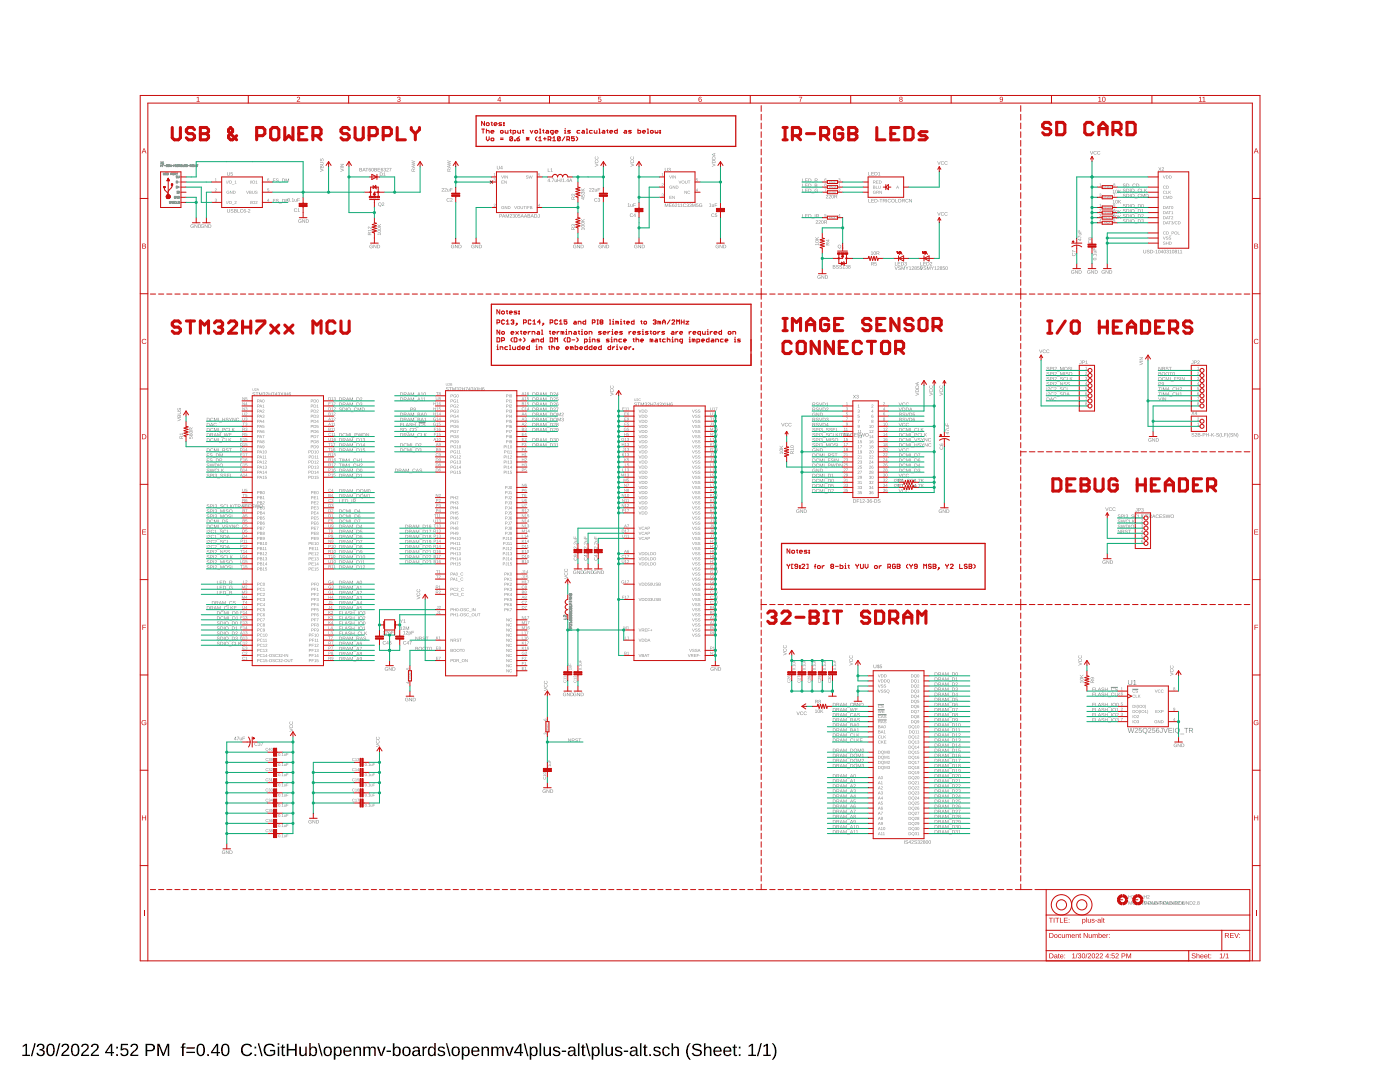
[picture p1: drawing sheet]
<svg xmlns="http://www.w3.org/2000/svg" width="279mm" height="216mm" viewBox="0 0 279 216" stroke-linecap="round" stroke-linejoin="round" font-family="sans-serif">
<path d="M4.5 208.7l.6-.4h.3v2.2h.6v.2h-1.5v-.2h.6v-1.9l-.6 .4zM6.9 208.2h.2l-.7 2.5h-.2zM7.6 208.4a.74 .74 0 0 1 .9-.1 .74 .74 0 0 1 .3 1l-.4 .2a.66 .66 0 0 1 .5 .7 .66 .66 0 0 1-.8 .5l-.7-.2-.1-.4h.3a.49 .49 0 0 0 .7 .4 .49 .49 0 0 0 .2-.8l-.6-.1v-.3a.47 .47 0 0 0 .6-.2 .47 .47 0 0 0-.3-.6 .47 .47 0 0 0-.6 .4h-.3zM9.6 208.4a.91 .91 0 0 1 1.1 .1 .91 .91 0 0 1 .2 1 .89 .89 0 0 1-.3 1.1 .89 .89 0 0 1-1.1-.2l-.2-.5v-.8zM9.8 208.6a1.65 1.65 0 0 0 .1 1.9h.2a1.12 1.12 0 0 0 .5-1.6l-.3-.4zM11.8 208.2h.3l-.7 2.5h-.3zM12.5 208.4a.79 .79 0 0 1 1.2 .2 .79 .79 0 0 1-.4 1.1l-.7 .8h1.2v.2h-1.6a2.08 2.08 0 0 1 1-1.3 .48 .48 0 0 0 .1-.8 .48 .48 0 0 0-.7 .3h-.4zM14.5 208.4a.91 .91 0 0 1 1.1 .1 .91 .91 0 0 1 .2 1 .89 .89 0 0 1-.3 1.1 .89 .89 0 0 1-1.1-.2l-.2-.5v-.8zM14.7 208.6a1.65 1.65 0 0 0 .1 1.9h.2a1.12 1.12 0 0 0 .5-1.6l-.3-.4zM16.4 208.4a.79 .79 0 0 1 1.3 .2 .79 .79 0 0 1-.5 1.1l-.7 .8h1.3v.2h-1.6a2.08 2.08 0 0 1 1-1.3 .48 .48 0 0 0 .1-.8 .48 .48 0 0 0-.8 .3h-.3zM18.4 208.4a.79 .79 0 0 1 1.2 .2 .79 .79 0 0 1-.4 1.1l-.7 .8h1.2v.2h-1.6a2.08 2.08 0 0 1 1-1.3 .48 .48 0 0 0 .1-.8 .48 .48 0 0 0-.7 .3h-.4zM22.1 208.3h.3v1.6h.4v.3h-.4v.5h-.3v-.5h-1.1v-.3zM22.1 208.6l-.8 1.3h.8zM23.2 208.8h.3v.4h-.3zM23.2 210.4h.3v.3h-.3zM24.1 208.3h1.4v.2h-1.1v.8a.83 .83 0 0 1 1.1 .2 .83 .83 0 0 1-.1 1.1 .83 .83 0 0 1-1.1 0l-.3-.4 .3-.1a.55 .55 0 0 0 .8 .3 .55 .55 0 0 0 .1-.9 .55 .55 0 0 0-.8 .1h-.3zM26.3 208.4a.79 .79 0 0 1 1.2 .2 .79 .79 0 0 1-.5 1.1l-.7 .8h1.3v.2h-1.6a2.08 2.08 0 0 1 1-1.3 .48 .48 0 0 0 .1-.8 .48 .48 0 0 0-.8 .3h-.3zM29 208.3a2.12 2.12 0 0 1 1.7 .2 .76 .76 0 0 1 .2 .8 .76 .76 0 0 1-.8 .5h-.7v.9h-.4zM29.4 208.5v1h1a.49 .49 0 0 0-.1-.9zM31.4 208.3h.4l.8 2.1 .7-2.1h.5v2.4h-.3v-2.1l-.8 2.1h-.2l-.8-2.1v2.1h-.3zM36.4 208.3l.6-.1v.2l-.3 .1-.1 .3h.4v.3h-.4v1.6h-.3v-1.6h-.2v-.3h.2zM37.2 209h1.7v.2h-1.7zM37.2 209.9h1.7v.2h-1.7zM39.6 208.4a.91 .91 0 0 1 1 .1 .91 .91 0 0 1 .3 1 .89 .89 0 0 1-.3 1.1 .89 .89 0 0 1-1.2-.2l-.2-.5v-.8zM39.7 208.6a1.65 1.65 0 0 0 .2 1.9h.2a1.12 1.12 0 0 0 .4-1.6l-.3-.4zM41.4 210.3h.3v.4h-.3zM43.2 208.3h.3v1.6h.4v.3h-.4v.5h-.3v-.5h-1.1v-.3zM43.2 208.6l-.8 1.3h.8zM44.5 208.4a.91 .91 0 0 1 1.1 .1 .91 .91 0 0 1 .2 1 .89 .89 0 0 1-.3 1.1 .89 .89 0 0 1-1.2-.2l-.2-.5v-.8zM44.7 208.6a1.65 1.65 0 0 0 .1 1.9h.2a1.12 1.12 0 0 0 .4-1.6l-.3-.4zM48.4 208.6a1.21 1.21 0 0 1 1.9 .2l-.3 .2a.87 .87 0 0 0-1.2-.4 .87 .87 0 0 0-.3 1.2 .84 .84 0 0 0 .7 .7 .84 .84 0 0 0 .9-.5l.2 .1a1.25 1.25 0 0 1-1.8 .4 1.25 1.25 0 0 1-.1-1.9zM50.8 208.8h.3v.4h-.3zM50.8 210.4h.3v.3h-.3zM51.4 208.2h.3l.7 2.5h-.2zM52.9 208.6a1.27 1.27 0 0 1 2 .2l-.4 .1a.93 .93 0 0 0-1.3-.2 .93 .93 0 0 0-.2 1.3 1.03 1.03 0 0 0 1.6 .2v-.4h-.7v-.3h1v.8a1.33 1.33 0 0 1-1.9 .2 1.33 1.33 0 0 1-.1-1.9zM55.4 208.2h.3v.2h-.3zM55.4 208.8h.3v1.9h-.3zM56.3 208.4h.2v.4h.4v.3h-.4v1.2l.1 .2h.3v.2h-.5l-.1-.1-.1-1.5h-.2v-.3h.2zM57.2 208.3h.4v1h1.3v-1h.3v2.4h-.3v-1.1h-1.3v1.1h-.4zM59.7 208.8h.3v1.2a.45 .45 0 0 0 .5 .5 .45 .45 0 0 0 .4-.6v-1.1h.3v1.9h-.3v-.3a.63 .63 0 0 1-.7 .3 .63 .63 0 0 1-.5-.6zM61.7 208.2h.3v.9a.71 .71 0 0 1 .9-.2 .71 .71 0 0 1 .4 .9 .76 .76 0 0 1-.9 .9l-.4-.3v.3h-.3zM62.2 209.1a.84 .84 0 0 0 .3 1.4 .83 .83 0 0 0 0-1.4zM63.4 208.2h.3l.7 2.5h-.3zM64.8 209.1a.89 .89 0 0 1 1.1-.1 .89 .89 0 0 1 .3 1.1 .89 .89 0 0 1-1.2 .6 .89 .89 0 0 1-.4-1.3zM65.1 209.1a.86 .86 0 0 0 .3 1.4 .79 .79 0 0 0 .5-.7 .79 .79 0 0 0-.5-.8zM66.6 208.8h.3v.3a.71 .71 0 0 1 .9-.2 .71 .71 0 0 1 .4 .9 .76 .76 0 0 1-.9 .9l-.4-.3v1h-.3zM67.1 209.1a.84 .84 0 0 0 .3 1.4 .83 .83 0 0 0 0-1.4zM68.7 209.1a.85 .85 0 0 1 1-.2 .85 .85 0 0 1 .5 .9h-1.4a.54 .54 0 0 0 .4 .7 .54 .54 0 0 0 .6-.3l.3 .1a.89 .89 0 0 1-1.2 .4 .89 .89 0 0 1-.4-1.2zM69 209.2l-.2 .4h1l-.3-.5zM70.5 208.8h.3l.1 .4a.63 .63 0 0 1 .7-.4 .63 .63 0 0 1 .4 .7v1.2h-.3v-1.2a.45 .45 0 0 0-.5-.5 .45 .45 0 0 0-.3 .6v1.1h-.3zM72.5 208.8h.3v.4a.58 .58 0 0 1 .6-.4 .58 .58 0 0 1 .5 .4 .58 .58 0 0 1 .7-.4 .58 .58 0 0 1 .4 .7v1.2h-.3v-1.4a.41 .41 0 0 0-.6-.2 .41 .41 0 0 0-.2 .5v1.1h-.3v-1.4a.41 .41 0 0 0-.6-.2 .41 .41 0 0 0-.2 .5v1.1h-.3zM75.2 208.8h.4l.5 1.7 .5-1.7h.4l-.7 1.9h-.4zM77.1 209.6h.9v.3h-.9zM78.4 208.2h.3v.9a.71 .71 0 0 1 .9-.2 .71 .71 0 0 1 .4 .9 .76 .76 0 0 1-.9 .9l-.4-.3v.3h-.3zM78.9 209.1a.84 .84 0 0 0 .3 1.4 .83 .83 0 0 0 0-1.4zM80.5 209.1a.89 .89 0 0 1 1.1-.1 .89 .89 0 0 1 .3 1.1 .89 .89 0 0 1-1.2 .6 .89 .89 0 0 1-.4-1.3zM80.8 209.1a.86 .86 0 0 0 .3 1.4 .79 .79 0 0 0 .5-.7 .79 .79 0 0 0-.5-.8zM82.6 208.9a.74 .74 0 0 1 .7-.1 .74 .74 0 0 1 .5 .6v1l.3 .1v.2h-.4l-.2-.3a.63 .63 0 0 1-.8 .4 .63 .63 0 0 1-.4-.8 .63 .63 0 0 1 .8-.4h.4a.42 .42 0 0 0-.3-.6 .42 .42 0 0 0-.5 .3h-.4zM82.7 209.9a.39 .39 0 0 0 0 .6 .39 .39 0 0 0 .6-.2l.2-.5zM84.3 208.8h.3v.4l.2-.3 .4-.1v.3h-.4l-.1 .3-.1 1.3h-.3zM85.6 209.1a.67 .67 0 0 1 1.1 0v-.9h.3v2.5h-.3v-.3a.71 .71 0 0 1-1 .3 .71 .71 0 0 1-.3-.9zM85.8 209.2a.91 .91 0 0 0 .4 1.3 .79 .79 0 0 0 .5-.7 .79 .79 0 0 0-.5-.8zM87.6 209a.85 .85 0 0 1 1.2 .3h-.3a.39 .39 0 0 0-.4-.3 .39 .39 0 0 0-.3 .5l.2 .1a.67 .67 0 0 1 .7 .2 .67 .67 0 0 1 .1 .7 .91 .91 0 0 1-1.5-.2l.3-.1a.45 .45 0 0 0 .5 .4 .45 .45 0 0 0 .4-.6h-.1a.82 .82 0 0 1-1-.8zM89 208.2h.2l.8 2.5h-.3zM90.3 209.1a.89 .89 0 0 1 1.2-.1 .89 .89 0 0 1 .2 1.1 .89 .89 0 0 1-1.2 .6 .89 .89 0 0 1-.3-1.3zM90.6 209.1a.86 .86 0 0 0 .3 1.4 .79 .79 0 0 0 .5-.7 .79 .79 0 0 0-.5-.8zM92.1 208.8h.3l.1 .3a.71 .71 0 0 1 .9-.2 .71 .71 0 0 1 .3 .9 .76 .76 0 0 1-.9 .9l-.3-.3v1h-.3zM92.7 209.1a.84 .84 0 0 0 .3 1.4 .83 .83 0 0 0 0-1.4zM94.3 209.1a.85 .85 0 0 1 1-.2 .85 .85 0 0 1 .4 .9h-1.3a.54 .54 0 0 0 .3 .7 .54 .54 0 0 0 .7-.3l.2 .1a.89 .89 0 0 1-1.1 .4 .89 .89 0 0 1-.4-1.2zM94.5 209.2l-.1 .4h1l-.3-.5zM96.1 208.8h.3v.4a.63 .63 0 0 1 .7-.4 .63 .63 0 0 1 .5 .7v1.2h-.3v-1.2a.45 .45 0 0 0-.5-.5 .45 .45 0 0 0-.4 .6v1.1h-.3zM98.1 208.8h.2l.1 .4a.58 .58 0 0 1 .5-.4 .58 .58 0 0 1 .5 .4 .58 .58 0 0 1 .7-.4 .58 .58 0 0 1 .4 .7v1.2h-.3v-1.4a.41 .41 0 0 0-.5-.2 .41 .41 0 0 0-.2 .5v1.1h-.4v-1.4a.41 .41 0 0 0-.5-.2 .41 .41 0 0 0-.2 .5v1.1h-.3zM100.8 208.8h.3l.5 1.7 .6-1.7h.3l-.7 1.9h-.3zM103.7 208.3h.4v1.6h.3v.3h-.3v.5h-.3v-.5h-1.2v-.3zM103.8 208.6l-.9 1.3h.9zM104.5 208.2h.3l.7 2.5h-.3zM105.7 208.8h.3v.3a.71 .71 0 0 1 .9-.2 .71 .71 0 0 1 .4 .9 .76 .76 0 0 1-.9 .9l-.4-.3v1h-.3zM106.2 209.1a.84 .84 0 0 0 .3 1.4 .83 .83 0 0 0 0-1.4zM107.7 208.2h.3v2.5h-.3zM108.5 208.8h.3v1.2a.45 .45 0 0 0 .5 .5 .45 .45 0 0 0 .3-.6v-1.1h.4v1.9h-.3v-.3a.63 .63 0 0 1-.8 .3 .63 .63 0 0 1-.4-.6zM110.6 209a.85 .85 0 0 1 1.2 .3h-.3a.39 .39 0 0 0-.5-.3 .39 .39 0 0 0-.2 .5l.2 .1a.67 .67 0 0 1 .6 .2 .67 .67 0 0 1 .1 .7 .91 .91 0 0 1-1.4-.2l.3-.1a.45 .45 0 0 0 .5 .4 .45 .45 0 0 0 .4-.6h-.1a.82 .82 0 0 1-1-.8zM112.1 209.6h.9v.3h-.9zM113.6 208.9a.74 .74 0 0 1 .8-.1 .74 .74 0 0 1 .4 .6v1l.3 .1v.2h-.4l-.2-.3a.63 .63 0 0 1-.8 .4 .63 .63 0 0 1-.4-.8 .63 .63 0 0 1 .8-.4h.4a.42 .42 0 0 0-.3-.6 .42 .42 0 0 0-.5 .3h-.3zM113.7 209.9a.39 .39 0 0 0 .1 .6 .39 .39 0 0 0 .5-.2l.2-.5zM115.3 208.2h.4v2.5h-.4zM116.3 208.4h.2v.4h.3v.3h-.3v1.2l.1 .2h.2v.2h-.5l-.1-.1v-1.5h-.3v-.3h.3zM116.9 208.2h.2l.8 2.5h-.3zM118.1 208.8h.3v.3a.71 .71 0 0 1 .9-.2 .71 .71 0 0 1 .4 .9 .76 .76 0 0 1-1 .9l-.3-.3v1h-.3zM118.6 209.1a.84 .84 0 0 0 .3 1.4 .83 .83 0 0 0 0-1.4zM120.1 208.2h.3v2.5h-.3zM120.8 208.8h.3v1.2a.45 .45 0 0 0 .5 .5 .45 .45 0 0 0 .4-.6v-1.1h.3v1.9h-.3v-.3a.63 .63 0 0 1-.7 .3 .63 .63 0 0 1-.5-.6zM122.9 209a.85 .85 0 0 1 1.3 .3h-.3a.39 .39 0 0 0-.5-.3 .39 .39 0 0 0-.3 .5l.2 .1a.67 .67 0 0 1 .7 .2 .67 .67 0 0 1 .1 .7 .91 .91 0 0 1-1.4-.2l.2-.1a.45 .45 0 0 0 .6 .4 .45 .45 0 0 0 .3-.6h-.1a.82 .82 0 0 1-.9-.8zM124.5 209.6h.9v.3h-.9zM126 208.9a.74 .74 0 0 1 .7-.1 .74 .74 0 0 1 .5 .6v1l.3 .1v.2h-.4l-.2-.3a.63 .63 0 0 1-.8 .4 .63 .63 0 0 1-.4-.8 .63 .63 0 0 1 .8-.4h.4a.42 .42 0 0 0-.3-.6 .42 .42 0 0 0-.5 .3h-.4zM126.1 209.9a.39 .39 0 0 0 0 .6 .39 .39 0 0 0 .6-.2l.2-.5zM127.7 208.2h.3v2.5h-.3zM128.6 208.4h.2v.4h.4v.3h-.4v1.2l.2 .2h.2v.2h-.5l-.1-.1-.1-1.5h-.2v-.3h.2zM129.6 210.3h.3v.4h-.3zM130.6 209a.85 .85 0 0 1 1.2 .3h-.2a.39 .39 0 0 0-.5-.3 .39 .39 0 0 0-.3 .5l.2 .1a.67 .67 0 0 1 .7 .2 .67 .67 0 0 1 .1 .7 .91 .91 0 0 1-1.5-.2l.3-.1a.45 .45 0 0 0 .5 .4 .45 .45 0 0 0 .4-.6h-.1a.82 .82 0 0 1-1-.8zM132.4 209.1a.76 .76 0 0 1 1.3 .3h-.4a.48 .48 0 0 0-.6-.3 .48 .48 0 0 0-.2 .7 .48 .48 0 0 0 .2 .6 .48 .48 0 0 0 .7-.3l.3 .1a.79 .79 0 0 1-1 .5 .79 .79 0 0 1-.6-.9zM134 208.2h.3v1a.63 .63 0 0 1 .7-.4 .63 .63 0 0 1 .5 .7v1.2h-.3v-1.2a.45 .45 0 0 0-.5-.5 .45 .45 0 0 0-.4 .6v1.1h-.3zM137.6 208.2h.3a2.48 2.48 0 0 0 0 3.2 1.06 1.06 0 0 1-.9-1 2.47 2.47 0 0 1 .6-2.2zM138.3 208.5a1.11 1.11 0 0 1 1.7 .3l-.3 .1a.63 .63 0 0 0-.6-.4 .63 .63 0 0 0-.6 .5l.7 .3a.75 .75 0 0 1 .9 .8 .75 .75 0 0 1-1 .6 .89 .89 0 0 1-1-.6h.3a.78 .78 0 0 0 .7 .4 .78 .78 0 0 0 .7-.4 1.74 1.74 0 0 0-1.4-.7l-.2-.4zM140.5 208.2h.3v1a.63 .63 0 0 1 .7-.4 .63 .63 0 0 1 .5 .7v1.2h-.3v-1.2a.45 .45 0 0 0-.5-.5 .45 .45 0 0 0-.4 .6v1.1h-.3zM142.6 209.1a.85 .85 0 0 1 1-.2 .85 .85 0 0 1 .4 .9h-1.3a.54 .54 0 0 0 .3 .7 .54 .54 0 0 0 .7-.3l.3 .1a.89 .89 0 0 1-1.2 .4 .89 .89 0 0 1-.4-1.2zM142.8 209.2l-.1 .4h1l-.3-.5zM144.5 209.1a.85 .85 0 0 1 1.1-.2 .85 .85 0 0 1 .4 .9h-1.3a.54 .54 0 0 0 .3 .7 .54 .54 0 0 0 .7-.3l.2 .1a.89 .89 0 0 1-1.1 .4 .89 .89 0 0 1-.4-1.2zM144.8 209.2l-.1 .4h1l-.3-.5zM146.5 208.4h.2v.4h.4v.3h-.4v1.2l.1 .2h.3v.2h-.5l-.1-.1-.1-1.5h-.2v-.3h.2zM147.5 208.8h.3v.4h-.3zM147.5 210.4h.3v.3h-.3zM149.4 208.7l.6-.4h.3v2.2h.6v.2h-1.5v-.2h.6v-1.9l-.6 .4zM151.8 208.2h.2l-.7 2.5h-.2zM152.4 208.7l.6-.4h.2v2.2h.6v.2h-1.5v-.2h.6v-1.9l-.5 .4zM154 208.2a1.06 1.06 0 0 1 .9 1 2.47 2.47 0 0 1-.6 2.2h-.3a2.48 2.48 0 0 0 0-3.2z" fill="#000"/>
<g fill="none" stroke="#808080" stroke-width=".2">
<path d="M32.6 34.5l.1 .4 .2-.1v-.3M33.2 34.6h-.2l.2 .2v.1l-.2-.1M33.3 34.5l.3 .1-.1 .3h-.2zM33.3 34.7h.2M34.1 34.8l.3-.1-.1-.2h-.2v.4M34.5 34.6h.2l-.1 .3-.1-.1zM34.8 34.8l.3-.1-.1-.2h-.2v.4M35 34.8l.1 .1M35.1 39.2h-.3l.1 .4 .2-.1-.2-.1M35.2 37.1l.2 .1v.3h-.2zM35.2 36.1l.2 .1v.3h-.2zM35.2 34.5h.3"/>
<path d="M35.3 38.5h.1M35.3 38.2h.1M35.3 34.5v.4M35.4 38.2v.3M35.4 35.1h-.2v.2h.2v.2l-.2-.1M35.4 39.2v.4l-.2-.4v.4M35.5 35.1l.2 .4 .1-.4M35.5 38.2h.3l-.1 .3h-.2zM35.5 39.2h.3l-.1 .4h-.2zM35.5 36.3h.3M35.5 37.3h.3M35.7 37.2v.3"/>
<path d="M34.1 40.3h-.3l.3 .1-.1 .2-.2-.1M34.2 40.4h.2M34.2 40.2v.4M34.4 40.2v.4M34.5 40.2h.2M34.5 40.6h.2M34.6 40.2v.4M34.8 40.4h.1M35.1 40.2h-.3v.4h.3M35.2 40.2v.4h.2M35.5 40.2l.3 .1-.1 .3h-.2z"/>
</g>
<g fill="#808080">
<path d="M228.3 179.8h.1l.2 .6 .2-.6h.1v.7v-.6l-.3 .6-.2-.6-.1 .6zM229 180.2a.35 .35 0 0 1 .7 0 .35 .35 0 0 1-.7 0zM229.1 180.2a.3 .3 0 0 0 .6 0 .3 .3 0 0 0-.6 0zM229.9 179.8l.1 .5a.19 .19 0 0 0 .2 .2 .19 .19 0 0 0 .1-.2l.1-.5v.6l-.5 .1zM230.6 179.8l.5 .6 .1-.6v.7l-.5-.6-.1 .6zM231.3 179.8h.5l-.2 .1v.6l-.1-.6zM231.8 180.2l.3 .1zM232.2 179.8h.3a.21 .21 0 0 1 .2 .2 .21 .21 0 0 1-.2 .3h-.2l-.1 .2zM232.3 179.9v.3l.3-.1v-.2zM233 179.8l.4 .7-.2-.2h-.3l-.2 .2zM233 179.9l-.1 .4h.3zM233.5 179.8h.2a.34 .34 0 0 1 .3 .4 .34 .34 0 0 1-.3 .3h-.2zM233.5 179.9v.5a.29 .29 0 0 0 .4-.2 .29 .29 0 0 0-.4-.3zM234.1 180.2l.3 .1zM234.5 179.8h.3a.2 .2 0 0 1 .3 .2 .2 .2 0 0 1-.2 .2l.2 .3-.3-.3h-.2l-.1 .3zM234.6 179.9v.3l.4-.1-.1-.2zM235.2 180.2a.35 .35 0 0 1 .7 0 .35 .35 0 0 1-.7 0zM235.2 180.2a.3 .3 0 0 0 .6 0 .3 .3 0 0 0-.6 0zM236 179.8l.1 .5a.19 .19 0 0 0 .2 .2 .19 .19 0 0 0 .2-.2l.1-.5-.1 .6-.4 .1zM236.7 179.8l.5 .6 .1-.6v.7l-.5-.6-.1 .6zM237.4 179.8h.3a.34 .34 0 0 1 .3 .4 .34 .34 0 0 1-.3 .3h-.3zM237.5 179.9v.5a.29 .29 0 0 0 .4-.2 .29 .29 0 0 0-.4-.3zM238.2 179.9a.25 .25 0 0 1 .4 .1 .25 .25 0 0 1-.3 .3l-.1 .1 .4 .1h-.5a.37 .37 0 0 0 .2-.6l-.2 .1zM238.7 180.4l.1 .1zM239 179.9a.2 .2 0 0 1 .3 0 .2 .2 0 0 1 0 .3 .2 .2 0 0 1 0 .3 .2 .2 0 0 1-.3 0 .2 .2 0 0 1 .1-.3zM239 180a.15 .15 0 0 0 .3 0 .15 .15 0 0 0-.3 0zM239 180.3a.15 .15 0 0 0 .3 0 .15 .15 0 0 0-.3 0z"/>
<path d="M218.2 51.5l.6 .1a.31 .31 0 0 1-.4 .3 .31 .31 0 0 1-.2-.4zM218.2 51.6a.24 .24 0 0 0 .3 .2 .24 .24 0 0 0 .2-.2zM218.7 51.2l.1 .1zM218.1 50.8h.6l.1-.2v.5l-.1-.2h-.5v.1zM218.3 50.1h.5v.4h-.5l.4-.2zM218.1 49.5l.1 .4h.3v-.4v.4h.3h-.7z"/>
<path d="M217.1 54l.3-.1 .2 .2a.29 .29 0 0 0-.4-.1 .29 .29 0 0 0-.1 .4 .29 .29 0 0 0 .4 .1l-.2-.2h.3v.2a.37 .37 0 0 1-.5 0 .37 .37 0 0 1 0-.5zM217.8 53.9l.5 .6v-.6v.7l-.4-.6-.1 .6zM218.5 53.9h.2a.34 .34 0 0 1 .4 .3 .34 .34 0 0 1-.4 .4h-.2zM218.6 54v.5a.29 .29 0 0 0 .4-.2 .29 .29 0 0 0-.4-.3z"/>
<path d="M219.9 54l.4-.1 .2 .2a.29 .29 0 0 0-.4-.1 .29 .29 0 0 0-.1 .4 .29 .29 0 0 0 .4 .1l-.2-.2h.3l-.1 .2a.37 .37 0 0 1-.5 0 .37 .37 0 0 1 0-.5zM220.7 53.9l.4 .6 .1-.6v.7l-.5-.6v.6zM221.4 53.9h.2a.34 .34 0 0 1 .4 .3 .34 .34 0 0 1-.4 .4h-.2zM221.5 54v.5a.29 .29 0 0 0 .4-.2 .29 .29 0 0 0-.4-.3z"/>
<path d="M217.5 30.2l.4 .6 .3-.6-.3 .6zM218.3 30.2h.4l.2 .1a.3 .3 0 0 0-.5 0 .3 .3 0 0 0 0 .4 .3 .3 0 0 0 .5 0 .35 .35 0 0 1-.6 .1 .35 .35 0 0 1 0-.6zM219 30.2h.4l.2 .1a.3 .3 0 0 0-.5 0 .3 .3 0 0 0 0 .4 .3 .3 0 0 0 .5 0 .35 .35 0 0 1-.5 .1 .35 .35 0 0 1-.1-.6z"/>
<path d="M213.8 54l.4-.1 .2 .2a.29 .29 0 0 0-.4-.1 .29 .29 0 0 0-.1 .4 .29 .29 0 0 0 .4 .1l-.2-.2h.3l-.1 .2a.37 .37 0 0 1-.5 0 .37 .37 0 0 1 0-.5zM214.6 53.9l.4 .6 .1-.6v.7l-.5-.6v.6zM215.3 53.9h.2a.34 .34 0 0 1 .4 .3 .34 .34 0 0 1-.4 .4h-.2zM215.4 54v.5a.29 .29 0 0 0 .4-.2 .29 .29 0 0 0-.4-.3z"/>
<path d="M225.2 179.8h.1l.3 .6 .2-.6h.1v.7l-.1-.6-.2 .6-.3-.6-.1 .6zM226 180.2a.35 .35 0 0 1 .7 0 .35 .35 0 0 1-.7 0zM226.1 180.2a.26 .26 0 0 0 .5 0 .26 .26 0 0 0-.5 0zM226.8 179.8l.1 .5a.19 .19 0 0 0 .2 .2 .19 .19 0 0 0 .2-.2l.1-.5v.6l-.5 .1zM227.5 179.8l.5 .6 .1-.6v.7l-.5-.6-.1 .6zM228.2 179.8h.6l-.3 .1v.6l-.1-.6zM228.8 180.2l.2 .1zM229.1 179.8h.3a.21 .21 0 0 1 .3 .2 .21 .21 0 0 1-.3 .3h-.2l-.1 .2zM229.2 179.9v.3l.3-.1v-.2zM229.9 179.8l.4 .7-.2-.2h-.3l-.1 .2zM230 179.9l-.1 .4h.2zM230.4 179.8h.2a.34 .34 0 0 1 .4 .4 .34 .34 0 0 1-.3 .3h-.3zM230.5 179.9v.5a.29 .29 0 0 0 .4-.2 .29 .29 0 0 0-.4-.3zM231.1 180.2l.2 .1zM231.5 179.8h.3a.2 .2 0 0 1 .2 .2 .2 .2 0 0 1-.2 .2l.2 .3-.2-.3h-.3v.3zM231.5 179.9v.3l.4-.1v-.2zM232.1 180.2a.35 .35 0 0 1 .7 0 .35 .35 0 0 1-.7 0zM232.2 180.2a.26 .26 0 0 0 .5 0 .26 .26 0 0 0-.5 0zM232.9 179.8l.1 .5a.19 .19 0 0 0 .2 .2 .19 .19 0 0 0 .2-.2l.1-.5v.6l-.5 .1zM233.7 179.8l.4 .6 .1-.6v.7l-.5-.6v.6zM234.4 179.8h.2a.34 .34 0 0 1 .4 .4 .34 .34 0 0 1-.4 .3h-.2zM234.5 179.9v.5a.29 .29 0 0 0 .4-.2 .29 .29 0 0 0-.4-.3zM235.1 179.9a.25 .25 0 0 1 .4 .1 .25 .25 0 0 1-.2 .3l-.1 .1 .3 .1h-.4a.37 .37 0 0 0 .2-.6l-.2 .1zM235.7 180.4l.1 .1zM236 179.9a.2 .2 0 0 1 .3 0 .2 .2 0 0 1-.1 .3 .2 .2 0 0 1 .1 .3 .2 .2 0 0 1-.3 0 .2 .2 0 0 1 0-.3zM236 180a.13 .13 0 0 0 .2 0 .13 .13 0 0 0-.2 0zM236 180.3a.15 .15 0 0 0 .3 0 .15 .15 0 0 0-.3 0z"/>
<path d="M222.1 42l.2-.1v.6l.2 .1h-.4l.1-.1v-.5zM222.6 42l.1-.1a.31 .31 0 0 1 .4 .4 .31 .31 0 0 1-.5 .2zM222.8 42a.3 .3 0 0 0-.1 .3 .3 .3 0 0 0 .2 .2 .3 .3 0 0 0 .1-.3 .3 .3 0 0 0-.2-.2zM223.2 41.9l.1 .4 .4-.4-.3 .3 .4 .4-.4-.3-.2 .3z"/>
<path d="M222.1 43.1l.2-.1v.6h.2h-.4h.1v-.6zM222.6 43h.1a.31 .31 0 0 1 .4 .3 .31 .31 0 0 1-.5 .3zM222.8 43a.3 .3 0 0 0-.1 .3 .3 .3 0 0 0 .2 .3 .3 .3 0 0 0 .1-.4 .3 .3 0 0 0-.2-.2zM223.2 43l.1 .3 .4-.3-.3 .2 .4 .4-.4-.3-.2 .3z"/>
<path d="M166.2 52.9h.4l.1 .6-.5 .1zM166.3 53v.2l.3-.1v-.1zM166.3 53.3v.2l.3-.1v-.1zM166.9 52.9h.3l.2 .2-.3-.1-.1 .2a.23 .23 0 0 1 .4 .1 .23 .23 0 0 1-.3 .3l-.3-.2 .2 .1a.18 .18 0 0 0 .3 0 .18 .18 0 0 0-.1-.3 .18 .18 0 0 0-.2 0zM167.6 52.9h.3l.2 .2-.4-.1v.2a.23 .23 0 0 1 .3 .1 .23 .23 0 0 1-.2 .3l-.3-.2 .2 .1a.18 .18 0 0 0 .2 0 .18 .18 0 0 0 0-.3 .18 .18 0 0 0-.3 0zM168.2 53l.3-.1v.6l.1 .1h-.4l.2-.1v-.5zM168.8 52.9a.2 .2 0 0 1 .3 0 .2 .2 0 0 1-.1 .3 .18 .18 0 0 1 .2 .3 .18 .18 0 0 1-.3 .1l-.2-.2 .4 .1-.2-.3 .2-.2-.4 .1zM169.3 52.9a.2 .2 0 0 1 .4 0 .2 .2 0 0 1-.1 .3 .2 .2 0 0 1 .1 .3 .2 .2 0 0 1-.4 0 .2 .2 0 0 1 .1-.3zM169.4 53.1a.13 .13 0 0 0 .2 0 .13 .13 0 0 0-.2 0zM169.4 53.4a.14 .14 0 0 0 .2 0 .14 .14 0 0 0-.2 0z"/>
<path d="M187.1 32.2l.3 .6 .3-.6-.3 .7zM187.9 32.3l.3-.1 .2 .1a.3 .3 0 0 0-.5 0 .3 .3 0 0 0 .1 .5 .3 .3 0 0 0 .4-.1 .35 .35 0 0 1-.5 .1 .35 .35 0 0 1 0-.5zM188.6 32.3l.3-.1 .2 .1a.3 .3 0 0 0-.4 0 .3 .3 0 0 0 0 .5 .3 .3 0 0 0 .4-.1 .35 .35 0 0 1-.5 .1 .35 .35 0 0 1 0-.5z"/>
<path d="M229.2 87.5l.4-.1 .2 .2a.29 .29 0 0 0-.4-.1 .29 .29 0 0 0-.1 .4 .29 .29 0 0 0 .4 .1l-.2-.2h.3l-.1 .3a.37 .37 0 0 1-.5-.1 .37 .37 0 0 1 0-.5zM230 87.4l.4 .6 .1-.6v.7l-.5-.6v.6zM230.7 87.4h.2a.34 .34 0 0 1 .4 .4 .34 .34 0 0 1-.4 .3h-.2zM230.8 87.5v.6a.29 .29 0 0 0 .4-.3 .29 .29 0 0 0-.4-.3z"/>
<path d="M173.8 50.3l.3-.1v.6h.2h-.5h.2v-.6zM174.4 50.2h.1a.31 .31 0 0 1 .3 .3 .31 .31 0 0 1-.4 .3zM174.5 50.2a.3 .3 0 0 0-.1 .3 .3 .3 0 0 0 .2 .3 .3 .3 0 0 0 .2-.3 .3 .3 0 0 0-.3-.3zM174.9 50.2h.4a.2 .2 0 0 1 .2 .1 .2 .2 0 0 1-.2 .3l.2 .2-.3-.2h-.2l-.1 .2zM175 50.2v.3l.4-.1v-.1z"/>
<path d="M207.4 69.8l.3 .6 .3-.6-.3 .7zM208.2 69.8h.3l.2 .1a.3 .3 0 0 0-.4 0 .3 .3 0 0 0 0 .4 .3 .3 0 0 0 .4 0 .35 .35 0 0 1-.5 .1 .35 .35 0 0 1 0-.6zM208.9 69.8h.3l.2 .1a.3 .3 0 0 0-.4 0 .3 .3 0 0 0 0 .4 .3 .3 0 0 0 .4 0 .35 .35 0 0 1-.5 .1 .35 .35 0 0 1 0-.6z"/>
<path d="M162.7 48.7h.6l.1-.2v.4l-.1-.1h-.5v.1zM162.8 48l.6 .1a.31 .31 0 0 1-.4 .3 .31 .31 0 0 1-.2-.4zM162.8 48.1a.24 .24 0 0 0 .2 .2 .24 .24 0 0 0 .3-.2zM162.7 47.3l.3 .3 .4-.3-.3 .3 .3 .2h-.7l.3-.1z"/>
<path d="M187.1 42.3l.3 .6 .3-.6-.3 .7zM187.9 42.4l.3-.1 .2 .2a.3 .3 0 0 0-.5 0 .3 .3 0 0 0 .1 .4 .3 .3 0 0 0 .4 0 .35 .35 0 0 1-.5 .1 .35 .35 0 0 1 0-.6zM188.6 42.4l.3-.1 .2 .2a.3 .3 0 0 0-.4 0 .3 .3 0 0 0 0 .4 .3 .3 0 0 0 .4 0 .35 .35 0 0 1-.5 .1 .35 .35 0 0 1 0-.6z"/>
<path d="M220.1 111.9l.4-.1 .1 .2a.29 .29 0 0 0-.4-.1 .29 .29 0 0 0 0 .4 .29 .29 0 0 0 .4 .1l-.2-.2h.3l-.1 .2a.37 .37 0 0 1-.5 0 .37 .37 0 0 1 0-.5zM220.8 111.8l.5 .6 .1-.6v.7l-.5-.6-.1 .6zM221.5 111.8h.3a.34 .34 0 0 1 .3 .3 .34 .34 0 0 1-.3 .4h-.3zM221.6 111.9v.5a.29 .29 0 0 0 .4-.2 .29 .29 0 0 0-.4-.3z"/>
<path d="M183.6 53.2l.3 .6 .4-.6-.3 .6zM184.4 53.2h.3l.2 .1-.4-.1v.2a.23 .23 0 0 1 .3 .2 .23 .23 0 0 1-.2 .3l-.3-.2 .2 .1a.18 .18 0 0 0 .2-.1 .18 .18 0 0 0 0-.2 .18 .18 0 0 0-.2 0zM185 53.2h.1l.2 .5 .3-.5h.1v.6l-.1-.6-.2 .6-.3-.6-.1 .6zM185.8 53.2l.3 .3 .3-.3-.3 .4v.2zM186.5 53.3l.3-.1v.6h.1h-.4h.2v-.6zM187.1 53.2a.25 .25 0 0 1 .4 .2 .25 .25 0 0 1-.3 .3l-.1 .1h.4h-.5a.37 .37 0 0 0 .2-.6l-.2 .1zM187.6 53.2a.2 .2 0 0 1 .4 0 .2 .2 0 0 1-.1 .3 .2 .2 0 0 1 .1 .3 .2 .2 0 0 1-.4 0 .2 .2 0 0 1 .1-.3zM187.7 53.3a.13 .13 0 0 0 .2 0 .13 .13 0 0 0-.2 0zM187.7 53.7a.14 .14 0 0 0 .2 0 .14 .14 0 0 0-.2 0zM188.2 53.2h.3h-.3v.3a.23 .23 0 0 1 .4 .1 .23 .23 0 0 1-.2 .3 .23 .23 0 0 1-.3-.2l.3 .1 .1-.2-.1-.1h-.3zM188.7 53.2h.1a.31 .31 0 0 1 .3 .3 .31 .31 0 0 1-.4 .3zM188.8 53.2a.3 .3 0 0 0-.1 .3 .3 .3 0 0 0 .3 .3 .3 .3 0 0 0 .1-.3 .3 .3 0 0 0-.3-.3z"/>
<path d="M178.5 53.2l.4 .6 .3-.6-.3 .6zM179.3 53.2h.3l.2 .1-.4-.1v.2a.23 .23 0 0 1 .4 .2 .23 .23 0 0 1-.3 .3l-.3-.2 .2 .1a.18 .18 0 0 0 .2-.1 .18 .18 0 0 0 0-.2 .18 .18 0 0 0-.2 0zM179.9 53.2h.2l.2 .5 .2-.5h.1v.6l-.1-.6-.2 .6-.3-.6-.1 .6zM180.7 53.2l.3 .3 .3-.3-.2 .4v.2zM181.4 53.3l.3-.1v.6h.1h-.4h.2v-.6zM182 53.2a.25 .25 0 0 1 .4 .2 .25 .25 0 0 1-.3 .3l-.1 .1h.4h-.5a.37 .37 0 0 0 .3-.6l-.3 .1zM182.6 53.2a.2 .2 0 0 1 .3 0 .2 .2 0 0 1-.1 .3 .2 .2 0 0 1 .1 .3 .2 .2 0 0 1-.3 0 .2 .2 0 0 1 0-.3zM182.6 53.3a.13 .13 0 0 0 .2 0 .13 .13 0 0 0-.2 0zM182.6 53.7a.15 .15 0 0 0 .3 0 .15 .15 0 0 0-.3 0zM183.1 53.2h.4h-.3l-.1 .3a.23 .23 0 0 1 .4 .1 .23 .23 0 0 1-.2 .3 .23 .23 0 0 1-.3-.2l.3 .1 .1-.2-.1-.1h-.2zM183.6 53.2h.1a.31 .31 0 0 1 .4 .3 .31 .31 0 0 1-.4 .3zM183.8 53.2a.3 .3 0 0 0-.1 .3 .3 .3 0 0 0 .2 .3 .3 .3 0 0 0 .1-.3 .3 .3 0 0 0-.2-.3z"/>
<path d="M220.6 101.3l.3 .6 .3-.6-.2 .6zM221.4 101.3h.3l.2 .1a.3 .3 0 0 0-.4 0 .3 .3 0 0 0 0 .4 .3 .3 0 0 0 .4 0 .35 .35 0 0 1-.5 .1 .35 .35 0 0 1 0-.6zM222.1 101.3h.3l.2 .1a.3 .3 0 0 0-.4 0 .3 .3 0 0 0 0 .4 .3 .3 0 0 0 .4 0 .35 .35 0 0 1-.5 .1 .35 .35 0 0 1 0-.6z"/>
<path d="M38.1 44.9l.4-.1 .2 .1a.29 .29 0 0 0-.5-.1 .29 .29 0 0 0 0 .5 .29 .29 0 0 0 .4 0l-.2-.2h.3l-.1 .3a.37 .37 0 0 1-.5 0 .37 .37 0 0 1 0-.5zM38.8 44.8l.5 .6 .1-.6v.7l-.5-.6-.1 .6zM39.5 44.8h.3a.34 .34 0 0 1 .3 .3 .34 .34 0 0 1-.3 .4h-.3zM39.6 44.9v.5a.29 .29 0 0 0 .4-.3 .29 .29 0 0 0-.4-.2z"/>
<path d="M63.9 33.6l.7 .4-.7 .3 .6-.3zM63.9 33.1l.3 .1 .2-.2 .2 .5h-.7zM64 33.2l-.1 .3h.3l-.1-.3zM64.3 33.2l-.1 .3h.3l-.1-.4zM63.9 32.3l.6 .1-.1 .5h-.5l.4-.1a.19 .19 0 0 0 .2-.2 .19 .19 0 0 0-.2-.2zM63.9 31.7l.1 .3h.1a.23 .23 0 0 1 .2-.3 .23 .23 0 0 1 .3 .2l-.2 .3 .1-.2a.18 .18 0 0 0 0-.2 .18 .18 0 0 0-.3 0 .18 .18 0 0 0 0 .3l-.1 .1a.26 .26 0 0 1-.3-.2 .26 .26 0 0 1 .1-.3z"/>
<path d="M88.2 37.6a.25 .25 0 0 1 .4 .1 .25 .25 0 0 1-.3 .3l-.1 .1 .4 .1-.5-.1a.37 .37 0 0 0 .3-.5l-.3 .1zM88.8 37.6a.25 .25 0 0 1 .3 .1 .25 .25 0 0 1-.2 .3l-.1 .1 .3 .1-.4-.1a.37 .37 0 0 0 .2-.5l-.2 .1zM89.3 37.7l.2 .5 .2-.5v.5h-.4zM89.8 37.5h.5l-.4 .1v.3h.4h-.4v.3z"/>
<path d="M117.7 37.6a.25 .25 0 0 1 .3 .1 .25 .25 0 0 1-.2 .3l-.1 .1 .3 .1-.4-.1a.37 .37 0 0 0 .2-.5l-.2 .1zM118.2 37.6a.25 .25 0 0 1 .4 .1 .25 .25 0 0 1-.3 .3l-.1 .1 .4 .1-.5-.1a.37 .37 0 0 0 .3-.5l-.2 .1zM118.7 37.7l.2 .5 .2-.5v.5h-.3zM119.3 37.5h.5l-.4 .1v.3h.4h-.4v.3z"/>
<path d="M90.1 48.9l.3-.1 .2 .2a.29 .29 0 0 0-.4-.1 .29 .29 0 0 0-.1 .4 .29 .29 0 0 0 .5 .1l-.2-.2h.2v.3a.37 .37 0 0 1-.5-.1 .37 .37 0 0 1 0-.5zM90.8 48.8l.5 .6 .1-.6v.7l-.5-.6-.1 .6zM91.5 48.8h.2a.34 .34 0 0 1 .4 .4 .34 .34 0 0 1-.3 .3h-.3zM91.6 48.9v.6a.29 .29 0 0 0 .4-.3 .29 .29 0 0 0-.4-.3z"/>
<path d="M94.1 48.9l.4-.1 .2 .2a.29 .29 0 0 0-.4-.1 .29 .29 0 0 0-.1 .4 .29 .29 0 0 0 .4 .1l-.2-.2h.3l-.1 .3a.37 .37 0 0 1-.5-.1 .37 .37 0 0 1 0-.5zM94.9 48.8l.4 .6 .1-.6v.7l-.5-.6v.6zM95.6 48.8h.2a.34 .34 0 0 1 .4 .4 .34 .34 0 0 1-.4 .3h-.2zM95.7 48.9v.6a.29 .29 0 0 0 .4-.3 .29 .29 0 0 0-.4-.3z"/>
<path d="M109.6 35.6l.2 .5-.1 .2-.1-.1h-.3zM109.6 35.7l-.3 .4h.3zM109.9 36.2l.1 .1zM110.1 35.6h.5l-.3 .7v-.1l.2-.5zM110.7 35.8l.2 .5 .2-.5v.5h-.4zM111.3 35.6l.1 .3h.3l.1-.3v.7l-.1-.3h-.3l-.1 .3zM112.1 35.6l-.2 .7zM112.3 35.7l.2-.1v.6l.2 .1h-.4l.1-.1v-.5zM112.8 36.2l.1 .1zM113.3 35.6l.2 .5-.1 .2-.1-.1h-.3zM113.3 35.7l-.2 .4h.2zM113.8 35.6l.4 .7-.2-.2h-.3l-.1 .2zM113.9 35.7l-.1 .4h.2z"/>
<path d="M119.5 48.9l.4-.1 .2 .2a.29 .29 0 0 0-.4-.1 .29 .29 0 0 0-.1 .4 .29 .29 0 0 0 .4 .1l-.2-.2h.3l-.1 .3a.37 .37 0 0 1-.5-.1 .37 .37 0 0 1 0-.5zM120.3 48.8l.4 .6 .1-.6v.7l-.5-.6v.6zM121 48.8h.2a.34 .34 0 0 1 .4 .4 .34 .34 0 0 1-.4 .3h-.2zM121.1 48.9v.6a.29 .29 0 0 0 .4-.3 .29 .29 0 0 0-.4-.3z"/>
<path d="M73.8 48.9l.4-.1 .2 .2a.29 .29 0 0 0-.4-.1 .29 .29 0 0 0-.1 .4 .29 .29 0 0 0 .4 .1l-.2-.2h.3l-.1 .3a.37 .37 0 0 1-.5-.1 .37 .37 0 0 1 0-.5zM74.5 48.8l.5 .6 .1-.6v.7l-.5-.6-.1 .6zM75.3 48.8h.2a.34 .34 0 0 1 .4 .4 .34 .34 0 0 1-.4 .3h-.2zM75.4 48.9v.6a.29 .29 0 0 0 .4-.3 .29 .29 0 0 0-.4-.3z"/>
<path d="M71.7 33.5l.5 .1v.5l-.5 .1zM71.8 33.6v.2l.3-.1v-.1zM71.8 33.9v.2h.4l-.1-.2zM72.6 33.5l.4 .7-.2-.2h-.3l-.2 .2zM72.7 33.6l-.2 .3h.3zM72.9 33.5h.6l-.2 .1v.6l-.1-.6zM73.6 33.6l.2-.1 .2 .1h-.3v.2a.23 .23 0 0 1 .3 .1 .23 .23 0 0 1-.1 .3 .23 .23 0 0 1-.3-.2zM73.6 34a.15 .15 0 0 0 .3 0 .15 .15 0 0 0-.3 0zM74.2 33.6v-.1a.31 .31 0 0 1 .4 .4 .31 .31 0 0 1-.4 .2zM74.3 33.6a.3 .3 0 0 0-.1 .3 .3 .3 0 0 0 .2 .2 .3 .3 0 0 0 .1-.3 .3 .3 0 0 0-.2-.2zM74.7 33.5l.4 .1 .1 .5-.5 .1zM74.8 33.6v.2l.3-.1v-.1zM74.8 33.9v.2h.3v-.2zM75.4 33.5h.5l-.4 .1v.2h.4l-.4 .1v.2l.4 .1h-.5zM76.1 33.6l.1-.1 .2 .1h-.2l-.1 .2a.23 .23 0 0 1 .4 .1 .23 .23 0 0 1-.2 .3 .23 .23 0 0 1-.3-.2zM76.1 34a.15 .15 0 0 0 .3 0 .15 .15 0 0 0-.3 0zM76.6 33.6a.2 .2 0 0 1 .3-.1 .2 .2 0 0 1 0 .4 .18 .18 0 0 1 .1 .2 .18 .18 0 0 1-.2 .1l-.3-.2 .4 .1-.2-.3 .2-.2-.3 .1zM77.2 33.6a.25 .25 0 0 1 .4 .1 .25 .25 0 0 1-.3 .3l-.1 .1 .4 .1-.5-.1a.37 .37 0 0 0 .2-.5l-.2 .1zM77.7 33.5h.4l-.2 .7-.1-.1 .2-.5z"/>
<path d="M116 39.4h.5l.2 .1h-.2l-.1 .4zM116.1 39.5l.3 .3v-.3zM116 38.9v.3h.3a.23 .23 0 0 1 .1-.4 .23 .23 0 0 1 .3 .2 .23 .23 0 0 1-.2 .3l.1-.3-.2-.1-.1 .1v.3l-.3-.1zM116 38.3h.2l.1 .1a.19 .19 0 0 1 .2-.1 .19 .19 0 0 1 .2 .2l-.2 .2 .1-.3-.3 .2-.2-.2v.3l-.1-.1zM116 37.6l.3 .3 .4-.3-.4 .4 .4 .1h-.7l.3-.1z"/>
<path d="M89.3 33.7h.2l.2 .1 .2-.2-.2 .3v.2l.2 .1h-.6zM89.4 33.8l-.1 .3h.3v-.3zM89.3 33.2l.6-.3-.2 .2v.3l.2 .2zM89.3 33.2l.4 .2v-.3zM89.3 32l.6 .2v.1l-.5 .2 .5 .1v.1l-.6 .2 .6-.2-.6-.2 .6-.2z"/>
<path d="M82.2 33.7h.2l.1 .1 .3-.2-.2 .3v.2l.2 .1h-.6zM82.3 33.8l-.1 .3h.3l-.1-.3zM82.2 33.2l.6-.3-.2 .2v.3l.2 .2zM82.2 33.2l.4 .2v-.3zM82.2 32l.6 .2v.1l-.5 .2 .5 .1v.1l-.6 .2 .6-.2-.6-.2 .6-.2z"/>
<path d="M67.9 33.6l.7 .4-.7 .3 .6-.3zM67.9 33.4l.7 .1zM67.9 32.7h.7l-.6 .5 .6 .1h-.7l.6-.5z"/>
<path d="M99.7 42.7h.3a.21 .21 0 0 1 .2 .3 .21 .21 0 0 1-.2 .2h-.2l-.1 .2zM99.8 42.8v.3h.3v-.2zM100.5 42.7l.3 .7-.1-.2h-.3l-.2 .2zM100.5 42.8l-.1 .4h.2zM100.9 42.7h.2l.2 .6 .2-.6h.1v.7l-.1-.6-.2 .6-.3-.6-.1 .6zM101.8 42.8a.25 .25 0 0 1 .4 .1 .25 .25 0 0 1-.3 .3l-.1 .2h.4h-.5a.37 .37 0 0 0 .3-.6l-.3 .1zM102.3 42.8a.2 .2 0 0 1 .4 0 .2 .2 0 0 1-.1 .3 .18 .18 0 0 1 .1 .2 .18 .18 0 0 1-.2 .1l-.2-.1h.3l-.2-.3 .2-.1h-.3zM102.9 42.8h.1a.31 .31 0 0 1 .3 .3 .31 .31 0 0 1-.4 .3zM103 42.8a.3 .3 0 0 0-.1 .3 .3 .3 0 0 0 .2 .3 .3 .3 0 0 0 .1-.4 .3 .3 0 0 0-.2-.2zM103.4 42.7h.4l-.3 .1v.2a.23 .23 0 0 1 .3 .1 .23 .23 0 0 1-.1 .4 .23 .23 0 0 1-.3-.2l.3 .1 .1-.2-.1-.1h-.3zM104.2 42.7l.4 .7-.2-.2h-.3l-.2 .2zM104.2 42.8l-.1 .4h.2zM104.8 42.7l.4 .7-.2-.2h-.3l-.1 .2zM104.9 42.8l-.1 .4h.2zM105.3 42.7l.4 .1 .1 .6h-.5zM105.4 42.8v.2h.3v-.2zM105.4 43.1v.3l.3-.1v-.2zM106.2 42.7l.3 .7-.1-.2h-.3l-.2 .2zM106.2 42.8l-.1 .4h.2zM106.6 42.7h.3a.34 .34 0 0 1 .3 .4 .34 .34 0 0 1-.3 .3h-.3zM106.7 42.8v.6a.29 .29 0 0 0 .4-.3 .29 .29 0 0 0-.4-.3zM107.5 42.7h.2v.6l-.2 .1-.2-.1h.3v-.5z"/>
</g>
<g fill="none" stroke="#808080" stroke-width=".2">
<path d="M32.1 33.3v-.4l.1 .1 .1-.1v.4M32.4 33.1h.2M32.7 32.9h-.3v.4M32.8 33.1h.3M33.4 33h-.2l.1 .3 .1-.1M33.6 32.9l.2 .1-.1 .3-.2-.1zM34.2 32.9v.4l-.3-.4v.4M34.3 33.1h.3M34.7 33.3v-.4l.1 .1 .1-.1v.4M35.1 32.9h.1M35.1 33.3h.1M35.1 32.9v.4"/>
<path d="M35.6 33h-.3l.1 .3 .2-.1M35.7 33.1l.2-.1-.2-.1v.4M35.8 33.1l.1 .2M36 33h.3l-.1 .3-.2-.1zM36.4 32.9l.1 .4 .2-.1v-.3M37 33h-.2l.2 .1v.2l-.2-.1M37.2 32.9l.2 .1v.3h-.2zM37.2 33.1h.2M37.5 33.1h.3M37.9 33.1l.3-.1-.3-.1v.4M38.1 33.1l.1 .2M38.3 32.9h.1"/>
<path d="M38.3 33.3h.1M38.4 32.9v.4M38.8 33h-.3v.2l.2 .1 .1-.2h-.1M38.9 33.1h.3M38.9 32.9v.4M39.2 32.9v.4M39.3 32.9h.2M39.4 32.9v.4"/>
</g>
<g fill="#808080">
<path d="M237.9 86.5l.3-.1 .1 .2-.3-.1v.2a.23 .23 0 0 1 .3 .1 .23 .23 0 0 1-.2 .3l-.3-.2 .1 .1a.18 .18 0 0 0 .3 0 .18 .18 0 0 0 0-.3 .18 .18 0 0 0-.3 .1zM238.5 86.5a.25 .25 0 0 1 .4 .1 .25 .25 0 0 1-.3 .3v.1l.3 .1-.4-.1a.37 .37 0 0 0 .2-.5l-.2 .1zM239 86.4l.5 .1v.6h-.5zM239.1 86.5v.2h.3v-.2zM239.1 86.8v.2h.4l-.1-.2zM239.7 86.8l.2 .1zM240 86.4h.3a.21 .21 0 0 1 .3 .2 .21 .21 0 0 1-.3 .2h-.2l-.1 .3zM240.1 86.5v.3l.3-.1v-.2zM240.7 86.4l.1 .3h.4l.1-.3v.7l-.1-.3h-.4l-.1 .3zM241.4 86.8l.2 .1zM241.7 86.4l.1 .4 .5-.4-.3 .3 .3 .4-.4-.3-.2 .3zM242.4 86.8l.2 .1zM242.8 86.5l.3-.1 .2 .2-.4-.1v.2a.23 .23 0 0 1 .3 .1 .23 .23 0 0 1-.2 .3l-.3-.2 .2 .1a.18 .18 0 0 0 .2 0 .18 .18 0 0 0 0-.3 .18 .18 0 0 0-.2 .1zM243.6 86.4a.7 .7 0 0 0 0 .9l-.2-.3zM243.7 86.4l.1 .6 .4 .1h-.5zM244.3 86.4h.5l-.4 .1v.3h.4h-.4v.3zM244.8 86.4l.3 .5-.3 .4a.7 .7 0 0 0 0-.9zM245.4 86.4h.1a.7 .7 0 0 0 0 .9l-.3-.3zM245.6 86.5l.3-.1 .2 .2-.4-.1v.2a.23 .23 0 0 1 .4 .1 .23 .23 0 0 1-.3 .3l-.3-.2 .2 .1a.18 .18 0 0 0 .2 0 .18 .18 0 0 0 0-.3 .18 .18 0 0 0-.2 .1zM246.2 86.4l.5 .6 .1-.6v.7l-.5-.6-.1 .6zM246.9 86.4l.2 .5-.2 .4a.7 .7 0 0 0 0-.9z"/>
<path d="M227.4 72.2l.7 .4-.7 .3 .6-.3zM227.4 72l.7 .1zM227.4 71.3h.7l-.6 .5 .6 .1h-.7l.6-.5z"/>
<path d="M118.7 32.6l.7 .4-.7 .3 .6-.4zM118.8 32l.1-.1a.3 .3 0 0 0-.1 .5 .3 .3 0 0 0 .5 0 .3 .3 0 0 0-.1-.5 .35 .35 0 0 1 .1 .5 .35 .35 0 0 1-.5 .1 .35 .35 0 0 1 0-.5zM118.8 31.3l.1-.1a.3 .3 0 0 0-.1 .5 .3 .3 0 0 0 .5 0 .3 .3 0 0 0-.1-.5 .35 .35 0 0 1 .1 .5 .35 .35 0 0 1-.5 .1 .35 .35 0 0 1 0-.5z"/>
<path d="M187.5 78.3l.7 .4-.7 .3 .6-.3zM187.6 77.7l.1-.1a.3 .3 0 0 0-.1 .5 .3 .3 0 0 0 .5 0 .3 .3 0 0 0-.1-.5 .35 .35 0 0 1 .1 .5 .35 .35 0 0 1-.5 .1 .35 .35 0 0 1 0-.5zM187.6 77l.1-.1a.3 .3 0 0 0-.1 .5 .3 .3 0 0 0 .5 0 .3 .3 0 0 0-.1-.5 .35 .35 0 0 1 .1 .5 .35 .35 0 0 1-.5 .1 .35 .35 0 0 1 0-.5z"/>
<path d="M228.2 49.9l.1 .4a.19 .19 0 0 0 .2 .2 .19 .19 0 0 0 .1-.2l.1-.4v.5l-.5 .1zM229 49.9h.2l.2 .1-.3-.1-.1 .2a.23 .23 0 0 1 .4 .2 .23 .23 0 0 1-.3 .3l-.2-.2 .1 .1a.18 .18 0 0 0 .3-.1 .18 .18 0 0 0 0-.2 .18 .18 0 0 0-.3 0zM229.6 49.9h.2a.34 .34 0 0 1 .3 .3 .34 .34 0 0 1-.3 .3h-.2zM229.6 49.9v.6a.29 .29 0 0 0 .5-.3 .29 .29 0 0 0-.5-.3zM230.2 50.2l.3 .1zM230.6 50l.3-.1v.6h.1h-.4h.2v-.6zM231.2 49.9a.31 .31 0 0 1 .4 .3 .31 .31 0 0 1-.4 .3zM231.3 49.9a.3 .3 0 0 0-.1 .3 .3 .3 0 0 0 .2 .3 .3 .3 0 0 0 .1-.3 .3 .3 0 0 0-.2-.3zM232 49.9l.2 .4-.1 .2-.1-.1h-.3zM232 50l-.3 .3h.3zM232.3 49.9h.1a.31 .31 0 0 1 .3 .3 .31 .31 0 0 1-.4 .3zM232.4 49.9a.3 .3 0 0 0-.1 .3 .3 .3 0 0 0 .2 .3 .3 .3 0 0 0 .1-.3 .3 .3 0 0 0-.2-.3zM232.9 49.9a.2 .2 0 0 1 .3 0 .2 .2 0 0 1-.1 .3 .18 .18 0 0 1 .1 .2 .18 .18 0 0 1-.2 .2l-.2-.2h.3l-.2-.2 .2-.2h-.3zM233.4 50l.2-.1v.6h.2h-.4h.1v-.6zM233.9 49.9h.1a.31 .31 0 0 1 .4 .3 .31 .31 0 0 1-.5 .3zM234 49.9a.3 .3 0 0 0-.1 .3 .3 .3 0 0 0 .3 .3 .3 .3 0 0 0 .1-.3 .3 .3 0 0 0-.3-.3zM234.5 49.9a.2 .2 0 0 1 .3 0 .2 .2 0 0 1 0 .3 .2 .2 0 0 1 0 .3 .2 .2 0 0 1-.3 0 .2 .2 0 0 1 .1-.3zM234.5 50a.15 .15 0 0 0 .3 0 .15 .15 0 0 0-.3 0zM234.5 50.4a.15 .15 0 0 0 .3 0 .15 .15 0 0 0-.3 0zM235 50l.3-.1v.6h.2h-.5h.2v-.6zM235.5 50l.3-.1v.6h.1h-.4h.2v-.6z"/>
<path d="M182.7 95.6l.2 .4-.1 .3-.1-.2h-.3zM182.7 95.7l-.2 .3h.2zM183 96.1l.1 .2zM183.2 95.6h.5l-.2 .7-.1-.2 .2-.5zM183.8 95.6l.1 .3 .5-.3-.3 .3 .3 .4-.4-.4-.2 .4z"/>
<path d="M182.7 96.6l.2 .4-.1 .3-.1-.2h-.3zM182.7 96.7l-.2 .3h.2zM183 97.2l.1 .1zM183.2 96.6h.5l-.2 .7-.1-.2 .2-.4zM183.8 96.6l.1 .3 .5-.3-.3 .3 .3 .4-.4-.4-.2 .4z"/>
<path d="M187.4 101.7h.4l.2 .1a.29 .29 0 0 0-.4-.1 .29 .29 0 0 0-.1 .4 .29 .29 0 0 0 .4 .1l-.2-.2h.3l-.1 .3a.37 .37 0 0 1-.5-.1 .37 .37 0 0 1 0-.5zM188.1 101.7l.5 .5 .1-.5v.6l-.5-.5-.1 .5zM188.9 101.7h.2a.34 .34 0 0 1 .4 .3 .34 .34 0 0 1-.4 .3h-.2zM189 101.7v.6a.29 .29 0 0 0 .4-.3 .29 .29 0 0 0-.4-.3z"/>
<path d="M163.2 55l.4-.1 .2 .2a.29 .29 0 0 0-.4-.1 .29 .29 0 0 0-.1 .4 .29 .29 0 0 0 .4 .1l-.2-.2h.3l-.1 .3a.37 .37 0 0 1-.5-.1 .37 .37 0 0 1 0-.5zM163.9 54.9l.5 .6 .1-.6v.7l-.5-.6-.1 .6zM164.7 54.9h.2a.34 .34 0 0 1 .3 .4 .34 .34 0 0 1-.3 .3h-.2zM164.7 55v.5a.29 .29 0 0 0 .5-.2 .29 .29 0 0 0-.5-.3z"/>
<path d="M126.7 48.9l.3-.1 .2 .2a.29 .29 0 0 0-.4-.1 .29 .29 0 0 0-.1 .4 .29 .29 0 0 0 .4 .1l-.2-.2h.3v.3a.37 .37 0 0 1-.6-.1 .37 .37 0 0 1 .1-.5zM127.4 48.8l.4 .6 .1-.6v.7l-.5-.6v.6zM128.1 48.8h.2a.34 .34 0 0 1 .4 .4 .34 .34 0 0 1-.4 .3h-.2zM128.2 48.9v.6a.29 .29 0 0 0 .4-.3 .29 .29 0 0 0-.4-.3z"/>
<path d="M125.3 40.7l.2-.1v.6l.2 .1h-.4l.2-.1v-.5zM125.8 40.7l.2 .5 .2-.5v.6l-.3-.1zM126.4 40.6h.5h-.4v.3h.4l-.4 .1v.3z"/>
<path d="M125.8 32.6l.7 .4-.7 .3 .6-.4zM125.9 32l.1-.1a.3 .3 0 0 0 0 .5 .3 .3 0 0 0 .4 0 .3 .3 0 0 0-.1-.5 .35 .35 0 0 1 .1 .5 .35 .35 0 0 1-.5 .1 .35 .35 0 0 1 0-.5zM125.9 31.3l.1-.1a.3 .3 0 0 0 0 .5 .3 .3 0 0 0 .4 0 .3 .3 0 0 0-.1-.5 .35 .35 0 0 1 .1 .5 .35 .35 0 0 1-.5 .1 .35 .35 0 0 1 0-.5z"/>
<path d="M142.9 48.9l.4-.1 .2 .2a.29 .29 0 0 0-.5-.1 .29 .29 0 0 0 0 .4 .29 .29 0 0 0 .4 .1l-.2-.2h.3l-.1 .3a.37 .37 0 0 1-.5-.1 .37 .37 0 0 1 0-.5zM143.6 48.8l.5 .6 .1-.6v.7l-.5-.6-.1 .6zM144.3 48.8h.3a.34 .34 0 0 1 .3 .4 .34 .34 0 0 1-.3 .3h-.3zM144.4 48.9v.6a.29 .29 0 0 0 .4-.3 .29 .29 0 0 0-.4-.3z"/>
<path d="M141.6 40.7l.2-.1v.6l.2 .1h-.5l.2-.1v-.5zM142.1 40.7l.2 .5 .2-.5v.6l-.4-.1zM142.6 40.6h.5h-.4v.3h.4l-.4 .1v.3z"/>
<path d="M142.1 32.6l.7 .4-.7 .3 .6-.4zM142.2 32a.35 .35 0 0 1 .3 0 .35 .35 0 0 1 .3 .3v.2h-.7zM142.2 32.1v.3h.5a.29 .29 0 0 0-.1-.3 .29 .29 0 0 0-.4 0zM142.2 31.3a.35 .35 0 0 1 .3-.1 .35 .35 0 0 1 .3 .4v.2h-.7zM142.2 31.4v.3h.5a.29 .29 0 0 0-.1-.3 .29 .29 0 0 0-.4 0zM142.1 30.8l.7-.3-.2 .2v.3l.2 .2zM142.2 30.8l.3 .2v-.3z"/>
<path d="M182.7 78.3l.7 .4-.7 .3 .6-.3zM182.8 77.7a.35 .35 0 0 1 .4 0 .35 .35 0 0 1 .2 .3v.2h-.7zM182.9 77.8l-.1 .3h.5a.29 .29 0 0 0-.1-.3 .29 .29 0 0 0-.3 0zM182.8 77a.35 .35 0 0 1 .4-.1 .35 .35 0 0 1 .2 .4v.2h-.7zM182.9 77.1l-.1 .3h.5a.29 .29 0 0 0-.1-.3 .29 .29 0 0 0-.3 0zM182.7 76.5l.7-.3-.2 .2v.3l.2 .2zM182.8 76.6l.3 .1v-.3z"/>
<path d="M188.7 86.3l.5-.1 .2 .2h-.2v.3zM188.8 86.4l.4 .2v-.2zM188.7 85.6l.7 .4-.6-.3-.1 .4zM188.9 85.1h.5v.4h-.5l.4-.2zM188.7 84.5l.1 .4h.2l.1-.4v.4l.3 .1h-.7z"/>
<path d="M215.1 47.7l.5-.1 .2 .2h-.2v.3zM215.2 47.8l.4 .2v-.2zM215.1 47l.7 .4-.6-.3-.1 .4zM215.3 46.5h.5v.4h-.5l.4-.2zM215.1 45.9l.1 .4h.2l.1-.4v.4l.3 .1h-.7z"/>
<path d="M170.3 99.6h.2a.34 .34 0 0 1 .4 .4 .34 .34 0 0 1-.4 .3h-.2zM170.4 99.7v.5a.29 .29 0 0 0 .4-.2 .29 .29 0 0 0-.4-.3zM171 99.6h.5l-.4 .1v.3h.4h-.4v.3zM171.6 99.7l.3-.1v.6l.1 .1h-.4l.2-.1v-.5zM172.2 99.7a.25 .25 0 0 1 .4 .1 .25 .25 0 0 1-.3 .3l-.1 .1 .4 .1h-.5a.37 .37 0 0 0 .2-.6l-.2 .1zM172.7 100l.2 .1zM173.1 99.7a.2 .2 0 0 1 .3 0 .2 .2 0 0 1-.1 .3 .18 .18 0 0 1 .2 .2 .18 .18 0 0 1-.3 .1l-.2-.2 .3 .1-.1-.3 .1-.1h-.3zM173.6 99.7l.2-.1 .2 .2-.3-.1-.1 .3a.23 .23 0 0 1 .4 0 .23 .23 0 0 1-.1 .4 .23 .23 0 0 1-.3-.3zM173.6 100.1a.15 .15 0 0 0 .3 0 .15 .15 0 0 0-.3 0zM174.1 100l.2 .1zM174.5 99.6h.2a.34 .34 0 0 1 .4 .4 .34 .34 0 0 1-.4 .3h-.2zM174.6 99.7v.5a.29 .29 0 0 0 .4-.2 .29 .29 0 0 0-.4-.3zM175.3 99.7l.3-.1 .1 .2-.3-.1-.1 .2a.23 .23 0 0 1 .4 .1 .23 .23 0 0 1-.3 .3l-.2-.2 .1 .1a.18 .18 0 0 0 .3 0 .18 .18 0 0 0 0-.2 .18 .18 0 0 0-.3 0z"/>
<path d="M159 101.7h.3l.2 .1a.29 .29 0 0 0-.4-.1 .29 .29 0 0 0-.1 .4 .29 .29 0 0 0 .5 .1l-.2-.2h.2v.3a.37 .37 0 0 1-.5-.1 .37 .37 0 0 1 0-.5zM159.7 101.7l.5 .5 .1-.5v.6l-.5-.5-.1 .5zM160.4 101.7h.2a.34 .34 0 0 1 .4 .3 .34 .34 0 0 1-.3 .3h-.3zM160.5 101.7v.6a.29 .29 0 0 0 .4-.3 .29 .29 0 0 0-.4-.3z"/>
<path d="M185.5 78.3l.6 .4-.6 .3 .6-.3zM185.5 77.7l.1-.1a.3 .3 0 0 0 0 .5 .3 .3 0 0 0 .4 0 .3 .3 0 0 0 0-.5 .35 .35 0 0 1 .1 .5 .35 .35 0 0 1-.5 .1 .35 .35 0 0 1-.1-.5zM185.5 77l.1-.1a.3 .3 0 0 0 0 .5 .3 .3 0 0 0 .4 0 .3 .3 0 0 0 0-.5 .35 .35 0 0 1 .1 .5 .35 .35 0 0 1-.5 .1 .35 .35 0 0 1-.1-.5z"/>
<path d="M116 45.6h.6l.1-.1v.4l-.1-.2h-.5v.2zM116.1 45h.5a.31 .31 0 0 1-.3 .4 .31 .31 0 0 1-.2-.4zM116.1 45.1a.24 .24 0 0 0 .2 .2 .24 .24 0 0 0 .2-.3zM116.1 44.4l.5 .1a.31 .31 0 0 1-.3 .3 .31 .31 0 0 1-.2-.4zM116.1 44.5a.24 .24 0 0 0 .2 .2 .24 .24 0 0 0 .2-.2zM116 43.7l.3 .3 .4-.3-.4 .3 .4 .2h-.7l.3-.1z"/>
<path d="M114.5 48.9l.3-.1 .2 .2a.29 .29 0 0 0-.4-.1 .29 .29 0 0 0-.1 .4 .29 .29 0 0 0 .4 .1l-.2-.2h.3v.3a.37 .37 0 0 1-.5-.1 .37 .37 0 0 1 0-.5zM115.2 48.8l.5 .6v-.6v.7l-.4-.6-.1 .6zM115.9 48.8h.2a.34 .34 0 0 1 .4 .4 .34 .34 0 0 1-.3 .3h-.3zM116 48.9v.6a.29 .29 0 0 0 .4-.3 .29 .29 0 0 0-.4-.3z"/>
<path d="M158.2 133.4h.5a.25 .25 0 0 1-.3 .3 .25 .25 0 0 1-.2-.3zM158.2 133.5l.1 .1 .4-.1zM158.6 133.1l.1 .1zM158.2 132.8h.5v-.1v.3v-.1h-.5l.1 .1zM158.3 132.2h.4v.3l-.4 .1 .4-.2zM158.2 131.7v.3h.2l.1-.3v.3l.2 .1h-.5z"/>
<path d="M160.3 133.4h.4a.25 .25 0 0 1-.2 .3 .25 .25 0 0 1-.2-.3zM160.3 133.5l.1 .1 .3-.1zM160.7 133.1l.1 .1zM160.2 132.8h.5l.1-.1v.3l-.1-.1h-.4v.1zM160.3 132.2h.5l-.1 .3-.4 .1 .4-.2zM160.2 131.7l.1 .3h.2v-.3v.3l.3 .1h-.6z"/>
<path d="M162.3 133.4h.5a.25 .25 0 0 1-.3 .3 .25 .25 0 0 1-.2-.3zM162.3 133.5l.1 .1 .3-.1zM162.7 133.1l.1 .1zM162.2 132.8h.5l.1-.1v.3l-.1-.1h-.4v.1zM162.4 132.2h.4v.3l-.4 .1 .3-.2zM162.2 131.7l.1 .3h.2l.1-.3v.3l.2 .1h-.6z"/>
<path d="M164.3 133.4h.5a.25 .25 0 0 1-.3 .3 .25 .25 0 0 1-.2-.3zM164.3 133.5l.1 .1 .4-.1zM164.7 133.1l.1 .1zM164.3 132.8h.5v-.1v.3v-.1h-.5l.1 .1zM164.4 132.2h.4v.3l-.4 .1 .4-.2zM164.3 131.7v.3h.2l.1-.3v.3l.2 .1h-.5z"/>
<path d="M166.4 133.4h.4a.25 .25 0 0 1-.2 .3 .25 .25 0 0 1-.2-.3zM166.4 133.5l.1 .1 .3-.1zM166.8 133.1l.1 .1zM166.3 132.8h.5l.1-.1v.3l-.1-.1h-.4v.1zM166.4 132.2h.5l-.1 .3-.4 .1 .4-.2zM166.3 131.7l.1 .3h.2v-.3v.3l.3 .1h-.6z"/>
<path d="M156.3 130.1l.7 .4-.7 .3 .6-.3zM156.4 129.5l.1-.1a.3 .3 0 0 0-.1 .5 .3 .3 0 0 0 .5 0 .3 .3 0 0 0-.1-.5 .35 .35 0 0 1 .1 .5 .35 .35 0 0 1-.5 .1 .35 .35 0 0 1 0-.5zM156.4 128.8l.1-.1a.3 .3 0 0 0-.1 .5 .3 .3 0 0 0 .5 0 .3 .3 0 0 0-.1-.5 .35 .35 0 0 1 .1 .5 .35 .35 0 0 1-.5 .1 .35 .35 0 0 1 0-.5z"/>
<path d="M57.4 39.6h.1a.31 .31 0 0 1 .4 .3 .31 .31 0 0 1-.5 .3zM57.5 39.6a.3 .3 0 0 0-.1 .3 .3 .3 0 0 0 .3 .3 .3 .3 0 0 0 .1-.3 .3 .3 0 0 0-.3-.3zM58 40.1l.1 .1zM58.3 39.7l.2-.1v.6h.2h-.5h.2v-.6zM58.8 39.7l.2 .5 .2-.5v.5h-.4zM59.4 39.6h.4h-.4v.3h.4l-.4 .1v.2z"/>
<path d="M59.6 43.8h.4l.2 .1a.29 .29 0 0 0-.5-.1 .29 .29 0 0 0 0 .4 .29 .29 0 0 0 .4 .1l-.2-.2h.3l-.1 .3a.37 .37 0 0 1-.5 0 .37 .37 0 0 1 0-.6zM60.3 43.8l.5 .6 .1-.6v.6l-.5-.5-.1 .5zM61 43.8h.3a.34 .34 0 0 1 .3 .3 .34 .34 0 0 1-.3 .3h-.3zM61.1 43.8v.6a.29 .29 0 0 0 .4-.3 .29 .29 0 0 0-.4-.3z"/>
<path d="M40.1 44.9l.4-.1 .2 .1a.29 .29 0 0 0-.4-.1 .29 .29 0 0 0-.1 .5 .29 .29 0 0 0 .4 0l-.2-.2h.3l-.1 .3a.37 .37 0 0 1-.5 0 .37 .37 0 0 1 0-.5zM40.9 44.8l.4 .6 .1-.6v.7l-.5-.6v.6zM41.6 44.8h.2a.34 .34 0 0 1 .4 .3 .34 .34 0 0 1-.4 .4h-.2zM41.7 44.9v.5a.29 .29 0 0 0 .4-.3 .29 .29 0 0 0-.4-.2z"/>
<path d="M45.3 41.7l.1 .5a.19 .19 0 0 0 .2 .2 .19 .19 0 0 0 .2-.2l.1-.5v.6l-.5 .1zM46.1 41.8l.3-.1 .2 .2-.4-.1v.2a.23 .23 0 0 1 .3 .1 .23 .23 0 0 1-.2 .3l-.3-.1h.2a.18 .18 0 0 0 .2 0 .18 .18 0 0 0 0-.2 .18 .18 0 0 0-.2 0zM46.7 41.7l.4 .1 .1 .6h-.5zM46.8 41.8v.2h.3v-.2zM46.8 42.1v.2h.3v-.2zM47.4 41.7l.1 .6 .3 .1h-.4zM48 41.8l.3-.1 .2 .2a.3 .3 0 0 0-.4 0 .3 .3 0 0 0 0 .4 .3 .3 0 0 0 .4-.1 .35 .35 0 0 1-.5 .2 .35 .35 0 0 1 0-.6zM48.7 41.8l.2-.1 .2 .2-.3-.1-.1 .3a.23 .23 0 0 1 .4 0 .23 .23 0 0 1-.2 .4 .23 .23 0 0 1-.3-.3zM48.7 42.2a.15 .15 0 0 0 .3 0 .15 .15 0 0 0-.3 0zM49.2 42.1l.2 .1zM49.6 41.8a.25 .25 0 0 1 .3 .1 .25 .25 0 0 1-.2 .3l-.1 .1 .4 .1h-.5a.37 .37 0 0 0 .2-.6l-.2 .1z"/>
<path d="M132.7 40.6h.1l.2 .6 .2-.6h.2v.7l-.1-.6-.2 .6-.3-.6-.1 .6zM133.5 40.6h.5l-.4 .1v.2h.4l-.4 .1v.2l.5 .1h-.6zM134.2 40.7l.2-.1 .2 .1h-.3l-.1 .2a.23 .23 0 0 1 .4 .1 .23 .23 0 0 1-.1 .3 .23 .23 0 0 1-.3-.2zM134.2 41.1a.15 .15 0 0 0 .3 0 .15 .15 0 0 0-.3 0zM134.8 40.7a.25 .25 0 0 1 .3 .1 .25 .25 0 0 1-.2 .3l-.1 .1 .4 .1-.5-.1a.37 .37 0 0 0 .2-.5l-.2 .1zM135.3 40.7l.2-.1v.6l.2 .1h-.4l.2-.1v-.5zM135.8 40.7l.2-.1v.6l.2 .1h-.4l.1-.1v-.5zM136.4 40.7l.3-.1 .2 .2a.3 .3 0 0 0-.4-.1 .3 .3 0 0 0 0 .5 .3 .3 0 0 0 .4-.1 .35 .35 0 0 1-.5 .1 .35 .35 0 0 1 0-.5zM137.1 40.7a.2 .2 0 0 1 .3-.1 .21 .21 0 0 1-.1 .4 .18 .18 0 0 1 .2 .2 .18 .18 0 0 1-.3 .1l-.2-.2 .3 .1-.1-.3 .1-.2-.3 .1zM137.6 40.7a.21 .21 0 0 1 .4-.1 .21 .21 0 0 1-.1 .4 .18 .18 0 0 1 .1 .2 .18 .18 0 0 1-.2 .1l-.3-.2 .4 .1-.2-.3 .2-.2-.3 .1zM138.1 40.6h.2l.2 .6 .2-.6h.1v.7l-.1-.6-.2 .6-.3-.6-.1 .6zM139 40.6h.4l-.3 .1-.1 .2a.23 .23 0 0 1 .4 .1 .23 .23 0 0 1-.2 .3 .23 .23 0 0 1-.3-.2l.3 .1 .1-.1-.1-.2-.2 .1zM139.6 40.7l.3-.1 .2 .2a.29 .29 0 0 0-.4-.1 .29 .29 0 0 0-.1 .4 .29 .29 0 0 0 .5 .1l-.2-.2h.2v.2a.37 .37 0 0 1-.5 0 .37 .37 0 0 1 0-.5z"/>
<path d="M164.9 38.9a.25 .25 0 0 1 .4 .2 .25 .25 0 0 1-.3 .3l-.1 .1 .4 .1-.5-.1a.37 .37 0 0 0 .3-.5l-.3 .1zM165.5 38.9a.25 .25 0 0 1 .3 .2 .25 .25 0 0 1-.2 .3l-.1 .1 .3 .1-.4-.1a.37 .37 0 0 0 .2-.5l-.2 .1zM166 39l.1-.1a.31 .31 0 0 1 .3 .3 .31 .31 0 0 1-.4 .3zM166.1 39a.3 .3 0 0 0-.1 .3 .3 .3 0 0 0 .2 .2 .3 .3 0 0 0 .1-.3 .3 .3 0 0 0-.2-.2zM166.5 38.9h.3a.2 .2 0 0 1 .3 .1 .2 .2 0 0 1-.2 .3l.2 .3-.3-.3h-.2l-.1 .3zM166.6 39v.2l.4-.1-.1-.1z"/>
<path d="M162.9 44a.25 .25 0 0 1 .3 .2 .25 .25 0 0 1-.2 .3l-.1 .1 .3 .1-.4-.1a.37 .37 0 0 0 .2-.6l-.2 .1zM163.4 44a.25 .25 0 0 1 .4 .2 .25 .25 0 0 1-.3 .3l-.1 .1 .4 .1-.5-.1a.37 .37 0 0 0 .3-.6l-.3 .1zM163.9 44h.1a.31 .31 0 0 1 .4 .3 .31 .31 0 0 1-.5 .3zM164.1 44a.3 .3 0 0 0-.2 .4 .3 .3 0 0 0 .3 .2 .3 .3 0 0 0 .1-.3 .3 .3 0 0 0-.2-.3zM164.5 44h.3a.2 .2 0 0 1 .2 .1 .2 .2 0 0 1-.1 .3l.2 .3-.3-.3h-.2l-.1 .3zM164.6 44v.3l.3-.1v-.1z"/>
<path d="M180.4 167.7l.1 .7zM180.8 167.7h.3l.1 .1-.3-.1v.2a.23 .23 0 0 1 .3 .2 .23 .23 0 0 1-.2 .3l-.3-.2 .1 .1a.18 .18 0 0 0 .3 0 .18 .18 0 0 0 0-.3 .18 .18 0 0 0-.3 0zM181.6 167.7l.2 .4-.1 .3-.1-.2h-.3zM181.6 167.8l-.2 .3h.2zM182 167.7a.25 .25 0 0 1 .3 .2 .25 .25 0 0 1-.2 .3l-.1 .1 .3 .1-.4-.1a.37 .37 0 0 0 .2-.6l-.2 .2zM182.5 167.7h.3l.2 .1-.3-.1-.1 .2a.23 .23 0 0 1 .4 .2 .23 .23 0 0 1-.3 .3l-.3-.2 .2 .1a.18 .18 0 0 0 .3 0 .18 .18 0 0 0-.1-.3 .18 .18 0 0 0-.2 0zM183.2 167.7a.2 .2 0 0 1 .3 0 .2 .2 0 0 1-.1 .3 .18 .18 0 0 1 .2 .2 .18 .18 0 0 1-.3 .2l-.2-.2 .3 .1-.1-.3 .2-.2h-.4zM183.7 167.7a.25 .25 0 0 1 .4 .2 .25 .25 0 0 1-.3 .3v.1l.3 .1-.4-.1a.37 .37 0 0 0 .2-.6l-.2 .2zM184.3 167.7a.2 .2 0 0 1 .3 0 .2 .2 0 0 1-.1 .3 .2 .2 0 0 1 .1 .3 .2 .2 0 0 1-.3 0 .2 .2 0 0 1 0-.3zM184.3 167.9a.15 .15 0 0 0 .3 0 .15 .15 0 0 0-.3 0zM184.3 168.2a.15 .15 0 0 0 .3 0 .15 .15 0 0 0-.3 0zM184.8 167.8l.1-.1a.31 .31 0 0 1 .3 .3 .31 .31 0 0 1-.4 .3zM184.9 167.8a.3 .3 0 0 0-.1 .3 .3 .3 0 0 0 .3 .2 .3 .3 0 0 0 .1-.3 .3 .3 0 0 0-.3-.2zM185.4 167.8v-.1a.31 .31 0 0 1 .4 .3 .31 .31 0 0 1-.4 .3zM185.5 167.8a.3 .3 0 0 0-.1 .3 .3 .3 0 0 0 .2 .2 .3 .3 0 0 0 .1-.3 .3 .3 0 0 0-.2-.2z"/>
<path d="M169.5 132.2l.7 .3-.7 .3 .6-.3zM169.6 131.5h.1a.3 .3 0 0 0-.1 .4 .3 .3 0 0 0 .5 0 .3 .3 0 0 0-.1-.4 .35 .35 0 0 1 .1 .5 .35 .35 0 0 1-.5 0 .35 .35 0 0 1 0-.5zM169.6 130.8h.1a.3 .3 0 0 0-.1 .4 .3 .3 0 0 0 .5 0 .3 .3 0 0 0-.1-.4 .35 .35 0 0 1 .1 .5 .35 .35 0 0 1-.5 0 .35 .35 0 0 1 0-.5z"/>
<path d="M170.3 140.3h.4l.2 .1a.29 .29 0 0 0-.4-.1 .29 .29 0 0 0-.1 .4 .29 .29 0 0 0 .4 .1l-.2-.2h.3l-.1 .3a.37 .37 0 0 1-.5-.1 .37 .37 0 0 1 0-.5zM171 140.3l.5 .5 .1-.5v.6l-.5-.5-.1 .5zM171.8 140.3h.2a.34 .34 0 0 1 .4 .3 .34 .34 0 0 1-.4 .3h-.2zM171.9 140.3v.6a.29 .29 0 0 0 .4-.3 .29 .29 0 0 0-.4-.3z"/>
<path d="M159 142l.3 .6 .3-.6-.3 .7zM159.8 142.1l.3-.1 .2 .2a.3 .3 0 0 0-.5-.1 .3 .3 0 0 0 .1 .5 .3 .3 0 0 0 .4-.1 .35 .35 0 0 1-.5 .1 .35 .35 0 0 1 0-.5zM160.5 142.1l.3-.1 .2 .2a.3 .3 0 0 0-.4-.1 .3 .3 0 0 0 0 .5 .3 .3 0 0 0 .4-.1 .35 .35 0 0 1-.5 .1 .35 .35 0 0 1 0-.5z"/>
<path d="M162.7 141.7l.2-.1v.6l.2 .1h-.5l.2-.1v-.5zM163.2 141.7l.1-.1a.31 .31 0 0 1 .3 .3 .31 .31 0 0 1-.4 .3zM163.3 141.7a.3 .3 0 0 0-.1 .3 .3 .3 0 0 0 .3 .2 .3 .3 0 0 0 .1-.3 .3 .3 0 0 0-.3-.2zM163.8 141.6l.1 .3 .4-.3-.3 .3 .3 .4-.4-.4-.1 .4z"/>
<path d="M55.6 156.4a.25 .25 0 0 1 .3 .2 .25 .25 0 0 1-.3 .2zM55.7 156.4v.5l.1-.4zM56 156.8l.1 .1zM56.3 156.4l.2-.1v.5l.1 .1h-.4l.2-.1v-.4zM56.7 156.5l.1 .4 .2-.4v.4h-.3zM57.1 156.3h.4l-.3 .1v.2h.3l-.3 .1v.2z"/>
<path d="M55.6 154.4v-.1a.25 .25 0 0 1 .3 .3 .25 .25 0 0 1-.3 .2zM55.7 154.4v.4l.1-.3zM56 154.8l.1 .1zM56.3 154.4l.2-.1v.5l.1 .1h-.4l.2-.1v-.4zM56.7 154.4l.1 .4 .2-.4v.5l-.3-.1zM57.1 154.3h.4l-.3 .1v.2h.3h-.3v.3z"/>
<path d="M55.6 158.4a.25 .25 0 0 1 .3 .3 .25 .25 0 0 1-.3 .2zM55.7 158.4v.5l.1-.3zM56 158.8l.1 .1zM56.3 158.5l.2-.1v.5h.1h-.4h.2v-.5zM56.7 158.5l.1 .4 .2-.4v.4h-.3zM57.1 158.4h.4h-.3v.2h.3l-.3 .1v.2z"/>
<path d="M55.6 160.5v-.1a.25 .25 0 0 1 .3 .3 .25 .25 0 0 1-.3 .2zM55.7 160.5v.4l.1-.3zM56 160.9l.1 .1zM56.3 160.5l.2-.1v.5l.1 .1h-.4l.2-.1v-.4zM56.7 160.5l.1 .4 .2-.4v.5l-.3-.1zM57.1 160.4h.4l-.3 .1v.2h.3h-.3v.3z"/>
<path d="M44.4 169.8l.3-.1 .2 .2a.29 .29 0 0 0-.4-.1 .29 .29 0 0 0-.1 .4 .29 .29 0 0 0 .4 .1l-.2-.2h.3v.2a.37 .37 0 0 1-.5 0 .37 .37 0 0 1 0-.5zM45.1 169.7l.5 .6v-.6v.7l-.4-.6-.1 .6zM45.8 169.7h.2a.34 .34 0 0 1 .4 .3 .34 .34 0 0 1-.3 .4h-.3zM45.9 169.8v.5a.29 .29 0 0 0 .4-.2 .29 .29 0 0 0-.4-.3z"/>
<path d="M57.8 145.4l.7 .3-.7 .3 .6-.3zM57.9 144.7a.3 .3 0 0 0 0 .4 .3 .3 0 0 0 .4 0 .3 .3 0 0 0 0-.4 .35 .35 0 0 1 .1 .5 .35 .35 0 0 1-.5 0 .35 .35 0 0 1 0-.5zM57.9 144a.3 .3 0 0 0 0 .4 .3 .3 0 0 0 .4 0 .3 .3 0 0 0 0-.4 .35 .35 0 0 1 .1 .5 .35 .35 0 0 1-.5 0 .35 .35 0 0 1 0-.5z"/>
<path d="M55.6 162.5a.25 .25 0 0 1 .3 .2 .25 .25 0 0 1-.3 .2zM55.7 162.5v.4l.1-.3zM56 162.9l.1 .1zM56.3 162.5l.2-.1v.5l.1 .1h-.4l.2-.1v-.4zM56.7 162.6l.1 .3 .2-.3v.4h-.3zM57.1 162.4h.4l-.3 .1v.2h.3l-.3 .1v.2z"/>
<path d="M55.6 164.5a.25 .25 0 0 1 .3 .3 .25 .25 0 0 1-.3 .2zM55.7 164.5v.5l.1-.4zM56 164.9l.1 .1zM56.3 164.6l.2-.1v.5h.1h-.4h.2v-.5zM56.7 164.6l.1 .4 .2-.4v.4h-.3zM57.1 164.5h.4h-.3v.2h.3l-.3 .1v.2z"/>
<path d="M47 147l.2 .5-.1 .2-.1-.2h-.3zM47 147.1l-.2 .4h.2zM47.3 147h.4l-.2 .7-.1-.1 .2-.5zM47.8 147.2l.2 .4 .3-.4v.5h-.4zM48.4 147h.5l-.4 .1v.2h.4l-.4 .1v.3z"/>
<path d="M55.6 166.6v-.1a.25 .25 0 0 1 .3 .3 .25 .25 0 0 1-.3 .2zM55.7 166.6v.4l.1-.3zM56 167l.1 .1zM56.3 166.6l.2-.1v.5l.1 .1h-.4l.2-.1v-.4zM56.7 166.6l.1 .4 .2-.4v.5l-.3-.1zM57.1 166.5h.4l-.3 .1v.2h.3h-.3v.3z"/>
<path d="M55.6 152.3a.25 .25 0 0 1 .3 .3 .25 .25 0 0 1-.3 .2zM55.7 152.3v.5l.1-.3zM56 152.8h.1zM56.3 152.4l.2-.1v.5h.1h-.4h.2v-.4zM56.7 152.4l.1 .4 .2-.4v.4h-.3zM57.1 152.3h.4h-.3v.3h.3h-.3v.2z"/>
<path d="M55.6 150.3a.25 .25 0 0 1 .3 .2 .25 .25 0 0 1-.3 .2zM55.7 150.3v.5l.1-.4zM56 150.7l.1 .1zM56.3 150.3h.2v.4l.1 .1h-.4l.2-.1v-.4zM56.7 150.4l.1 .4 .2-.4v.4h-.3zM57.1 150.3h.4h-.3v.2h.3l-.3 .1v.2z"/>
<path d="M35.4 83.4l.7 .4-.7 .3 .6-.4zM35.5 82.9l.2 .1 .3-.2 .1 .5h-.7zM35.5 83v.2h.2v-.2zM35.8 82.9v.3h.2v-.3zM35.4 82.1l.6 .1v.4l-.6 .1 .5-.1a.19 .19 0 0 0 .1-.2 .19 .19 0 0 0-.2-.2zM35.5 81.4v.4h.2a.23 .23 0 0 1 .1-.4 .23 .23 0 0 1 .3 .3l-.2 .3 .1-.2a.18 .18 0 0 0 0-.2 .18 .18 0 0 0-.3 0 .18 .18 0 0 0 .1 .2l-.1 .1a.26 .26 0 0 1-.3-.1 .26 .26 0 0 1 .1-.4z"/>
<path d="M76.9 133.2l.3-.1 .2 .2a.29 .29 0 0 0-.4-.1 .29 .29 0 0 0-.1 .4 .29 .29 0 0 0 .5 .1l-.3-.2h.3v.3a.37 .37 0 0 1-.5-.1 .37 .37 0 0 1 0-.5zM77.6 133.1l.5 .6 .1-.6v.7l-.5-.6-.1 .6zM78.3 133.1h.2a.34 .34 0 0 1 .4 .4 .34 .34 0 0 1-.3 .3h-.3zM78.4 133.2v.6a.29 .29 0 0 0 .4-.3 .29 .29 0 0 0-.4-.3z"/>
<path d="M76.4 126l.3-.1v.6l.1 .1h-.4l.2-.1v-.5zM77 125.9a.25 .25 0 0 1 .4 .2 .25 .25 0 0 1-.3 .3l-.1 .1 .4 .1-.5-.1a.37 .37 0 0 0 .3-.5l-.3 .1zM77.5 126.1l.4 .1v.3h-.3v.3zM77.5 126.3a.2 .2 0 0 0 .4 0 .2 .2 0 0 0-.4 0zM78.1 125.9h.5l-.4 .1v.2h.3l-.3 .1v.3z"/>
<path d="M80.5 126l.2-.1v.6l.2 .1h-.4l.1-.1v-.5zM81.1 125.9a.25 .25 0 0 1 .3 .2 .25 .25 0 0 1-.2 .3l-.1 .1 .4 .1-.5-.1a.37 .37 0 0 0 .2-.5l-.2 .1zM81.6 126.1l.4 .1v.3h-.3v.3zM81.6 126.3a.18 .18 0 0 0 .3 0 .18 .18 0 0 0-.3 0zM82.1 125.9h.5l-.4 .1v.2h.4l-.4 .1v.3z"/>
<path d="M79.9 125.1l.2-.1v.6l.2 .1h-.4l.1-.1v-.5zM80.5 125.1a.25 .25 0 0 1 .3 .1 .25 .25 0 0 1-.2 .3l-.1 .1 .3 .1-.4-.1a.37 .37 0 0 0 .2-.5l-.2 .1zM81 125h.1l.2 .6 .2-.6h.1v.7v-.6l-.3 .6-.2-.6-.1 .6z"/>
<path d="M121.8 78.3l.7 .4-.7 .3 .6-.3zM121.9 77.7v-.1a.3 .3 0 0 0 0 .5 .3 .3 0 0 0 .4 0 .3 .3 0 0 0 0-.5 .35 .35 0 0 1 .1 .5 .35 .35 0 0 1-.5 .1 .35 .35 0 0 1 0-.5zM121.9 77v-.1a.3 .3 0 0 0 0 .5 .3 .3 0 0 0 .4 0 .3 .3 0 0 0 0-.5 .35 .35 0 0 1 .1 .5 .35 .35 0 0 1-.5 .1 .35 .35 0 0 1 0-.5z"/>
<path d="M118.6 109.1h.2l.4 .3 .1-.3-.1 .4a.37 .37 0 0 0-.6-.2l.1 .2-.1-.1zM119.1 108.8l.2 .1zM118.6 108.3h.2l.4 .3 .1-.4-.1 .5a.37 .37 0 0 0-.6-.3l.1 .3-.1-.2zM118.7 107.7h.6l-.1 .4h-.5l.5-.2zM118.6 107.1v.3h.3l.1-.3v.3l.3 .1h-.7z"/>
<path d="M116.6 109.1h.2l.3 .3 .1-.3v.4a.37 .37 0 0 0-.6-.2l.1 .2-.2-.1zM117.1 108.8l.1 .1zM116.6 108.3h.2l.3 .3 .1-.4v.5a.37 .37 0 0 0-.6-.3l.1 .3-.2-.2zM116.7 107.7h.5v.4h-.5l.5-.2zM116.5 107.1l.1 .3h.3v-.3v.3l.3 .1h-.7z"/>
<path d="M118.5 113.9l.4-.1 .2 .2a.29 .29 0 0 0-.4-.1 .29 .29 0 0 0-.1 .4 .29 .29 0 0 0 .4 .1l-.2-.2h.3l-.1 .3a.37 .37 0 0 1-.5-.1 .37 .37 0 0 1 0-.5zM119.2 113.8l.5 .6 .1-.6v.7l-.5-.5-.1 .5zM120 113.8h.2a.34 .34 0 0 1 .4 .4 .34 .34 0 0 1-.4 .3h-.2zM120.1 113.9v.6a.29 .29 0 0 0 .4-.3 .29 .29 0 0 0-.4-.3z"/>
<path d="M116.5 113.9l.3-.1 .2 .2a.29 .29 0 0 0-.4-.1 .29 .29 0 0 0 0 .4 .29 .29 0 0 0 .4 .1l-.2-.2h.3l-.1 .3a.37 .37 0 0 1-.5-.1 .37 .37 0 0 1 0-.5zM117.2 113.8l.5 .6 .1-.6v.7l-.5-.5-.1 .5zM117.9 113.8h.3a.34 .34 0 0 1 .3 .4 .34 .34 0 0 1-.3 .3h-.3zM118 113.9v.6a.29 .29 0 0 0 .4-.3 .29 .29 0 0 0-.4-.3z"/>
<path d="M114.5 109.1h.3l.3 .3 .1-.3-.1 .4a.37 .37 0 0 0-.5-.2l.1 .2-.2-.1zM115.1 108.8l.1 .1zM114.5 108.3h.3l.3 .3 .1-.4-.1 .5a.37 .37 0 0 0-.5-.3l.1 .3-.2-.2zM114.7 107.7h.5v.4h-.5l.4-.2zM114.5 107.1l.1 .3h.2l.1-.3v.3l.3 .1h-.7z"/>
<path d="M114.5 113.9l.3-.1 .2 .2a.29 .29 0 0 0-.4-.1 .29 .29 0 0 0-.1 .4 .29 .29 0 0 0 .4 .1l-.2-.2h.3v.3a.37 .37 0 0 1-.5-.1 .37 .37 0 0 1 0-.5zM115.2 113.8l.5 .6v-.6v.7l-.4-.5-.1 .5zM115.9 113.8h.2a.34 .34 0 0 1 .4 .4 .34 .34 0 0 1-.3 .3h-.3zM116 113.9v.6a.29 .29 0 0 0 .4-.3 .29 .29 0 0 0-.4-.3z"/>
<path d="M108.4 157.6l.3-.1 .2 .2a.29 .29 0 0 0-.4-.1 .29 .29 0 0 0-.1 .4 .29 .29 0 0 0 .4 .1l-.2-.2h.3v.3a.37 .37 0 0 1-.5-.1 .37 .37 0 0 1 0-.5zM109.1 157.5l.5 .6v-.6v.7l-.4-.6-.1 .6zM109.8 157.5h.2a.34 .34 0 0 1 .4 .4 .34 .34 0 0 1-.3 .3h-.3zM109.9 157.6v.5a.29 .29 0 0 0 .4-.2 .29 .29 0 0 0-.4-.3z"/>
<path d="M108.6 137.2l.6 .4-.6 .3 .6-.3zM108.6 136.6h.1a.3 .3 0 0 0 0 .4 .3 .3 0 0 0 .4 0 .3 .3 0 0 0 0-.4 .35 .35 0 0 1 .1 .5 .35 .35 0 0 1-.5 0 .35 .35 0 0 1-.1-.5zM108.6 135.9l.1-.1a.3 .3 0 0 0 0 .5 .3 .3 0 0 0 .4 0 .3 .3 0 0 0 0-.5 .35 .35 0 0 1 .1 .5 .35 .35 0 0 1-.5 .1 .35 .35 0 0 1-.1-.5z"/>
<path d="M109.4 152.8h.5l.1-.2v.4l-.1-.2h-.4v.2zM109.5 152.2h.5l-.1 .3h-.4l.4-.1zM109.4 151.7l.1 .3h.2v-.3v.3l.3 .1h-.6z"/>
<path d="M113.5 133.5h.5v-.2v.4v-.2h-.5l.1 .2zM113.6 132.9h.4v.3h-.4l.4-.1zM113.5 132.4v.3h.2l.1-.3v.3l.2 .1h-.5z"/>
<path d="M115.6 133.4h.5a.25 .25 0 0 1-.3 .3 .25 .25 0 0 1-.2-.3zM115.6 133.5l.1 .1 .3-.1zM116 133.1l.1 .1zM115.5 132.8h.5l.1-.1v.3l-.1-.1h-.4v.1zM115.6 132.2h.5l-.1 .3-.4 .1 .4-.2zM115.5 131.7l.1 .3h.2v-.3v.3l.3 .1h-.6z"/>
<path d="M112.4 138.3l.4-.1 .2 .2a.29 .29 0 0 0-.4-.1 .29 .29 0 0 0-.1 .4 .29 .29 0 0 0 .4 .1l-.2-.2h.3l-.1 .3a.37 .37 0 0 1-.5-.1 .37 .37 0 0 1 0-.5zM113.1 138.2l.5 .6 .1-.6v.7l-.5-.6-.1 .6zM113.9 138.2h.2a.34 .34 0 0 1 .4 .4 .34 .34 0 0 1-.4 .3h-.2zM114 138.3v.5a.29 .29 0 0 0 .4-.2 .29 .29 0 0 0-.4-.3z"/>
<path d="M114.5 138.3l.3-.1 .2 .2a.29 .29 0 0 0-.4-.1 .29 .29 0 0 0-.1 .4 .29 .29 0 0 0 .4 .1l-.2-.2h.3v.3a.37 .37 0 0 1-.5-.1 .37 .37 0 0 1 0-.5zM115.2 138.2l.5 .6v-.6v.7l-.4-.6-.1 .6zM115.9 138.2h.2a.34 .34 0 0 1 .4 .4 .34 .34 0 0 1-.3 .3h-.3zM116 138.3v.5a.29 .29 0 0 0 .4-.2 .29 .29 0 0 0-.4-.3z"/>
<path d="M112.6 114.9l.7 .4-.7 .2 .6-.3zM112.7 114.3l.1-.1a.3 .3 0 0 0-.1 .5 .3 .3 0 0 0 .5-.1 .3 .3 0 0 0-.1-.4 .35 .35 0 0 1 .1 .5 .35 .35 0 0 1-.5 .1 .35 .35 0 0 1 0-.5zM112.7 113.5h.1a.3 .3 0 0 0-.1 .4 .3 .3 0 0 0 .5 0 .3 .3 0 0 0-.1-.4 .35 .35 0 0 1 .1 .5 .35 .35 0 0 1-.5 .1 .35 .35 0 0 1 0-.6z"/>
</g>
<g fill="none" stroke="#808080" stroke-width=".2">
<path d="M113.6 119.9v.3M113.6 119.2h.5M113.6 118.9h.5M113.7 118.5l-.1 .2 .4 .1M113.7 118.5h.4l-.1 .3M113.7 118.5l.3 .3M113.9 118.9v.3M113.9 119.4v.3M114.1 119.4l-.5 .1 .5 .2M113.6 123.6l.3 .3M113.6 120h.5M113.7 122.2l-.1 .2 .2 .1 .2-.3v.3"/>
<path d="M113.7 123.1l-.1 .3h.4M113.7 123.1l.4 .1-.1 .2M113.7 123.1l.3 .3M113.9 121.3h-.3l.1 .3 .2-.1M113.9 122.7h-.3l.1 .3 .2-.1M113.9 121.3h.2l-.1 .3-.1-.1M113.9 122.7h.2l-.1 .3-.1-.1M113.9 123.7l.1-.1 .1 .2-.2 .1zM113.9 120.3v.3M113.9 121.3v.2M113.9 122.7v.2M113.9 125.3v-.2l-.2-.1-.1 .3h.5"/>
<path d="M114.1 125.5h-.5l.2 .1-.2 .2h.5M114.1 124.5v.4l-.5-.4v.4M114.1 120.8v.3M114.1 121.7v.3M114.1 124.1v.3M114.1 124.2h-.5l.2 .2M114.1 121.9h-.5l.2 .1M114.1 120.9h-.5l.2 .2M114.1 120.3l-.5 .2 .2 .1h.3"/>
</g>
<g fill="#808080">
<path d="M219.4 40.8l.2-.1v.5l.2 .1h-.4l.2-.1v-.5z"/>
<path d="M219.5 41.7l.3 .1-.3 .4 .3 .1h-.4v-.1a.21 .21 0 0 0 .3-.2 .21 .21 0 0 0-.2-.2h-.1z"/>
<path d="M222.2 41.7h.4l-.2 .6 .1-.5z"/>
<path d="M239 73.3l.2-.1v.5l.1 .1h-.4l.2-.1v-.4z"/>
<path d="M239 74.2l.3 .1-.3 .4 .3 .1h-.4v-.1a.21 .21 0 0 0 .3-.2 .21 .21 0 0 0-.2-.2h-.1z"/>
<path d="M239 75.2a.17 .17 0 0 1 .3 0 .17 .17 0 0 1-.1 .3 .16 .16 0 0 1 .1 .2 .16 .16 0 0 1-.2 .1l-.2-.2 .3 .1-.1-.2 .1-.2-.3 .1z"/>
<path d="M239 77.2h.3l-.3 .1v.2a.2 .2 0 0 1 .3 .1 .2 .2 0 0 1-.1 .3 .2 .2 0 0 1-.3-.2l.3 .1v-.2h-.3z"/>
<path d="M238.9 79.3h.4l-.2 .6 .1-.6z"/>
<path d="M216.6 73.3l.2-.1v.5l.2 .1h-.4l.1-.1v-.4z"/>
<path d="M216.6 74.2l.3 .1-.2 .4 .3 .1h-.4v-.1a.21 .21 0 0 0 .2-.2 .21 .21 0 0 0-.1-.2h-.1z"/>
<path d="M216.6 75.2a.17 .17 0 0 1 .3 0 .17 .17 0 0 1-.1 .3 .16 .16 0 0 1 .2 .2 .16 .16 0 0 1-.2 .1l-.2-.2 .3 .1-.2-.2 .2-.2-.3 .1z"/>
<path d="M216.6 77.2h.3l-.2 .1v.2a.2 .2 0 0 1 .2 .1 .2 .2 0 0 1-.1 .3 .2 .2 0 0 1-.2-.2l.2 .1 .1-.2h-.3z"/>
<path d="M216.6 79.3h.4l-.2 .6 .1-.6z"/>
<path d="M98.6 35.6a.17 .17 0 0 1 .3 0 .17 .17 0 0 1-.1 .3 .16 .16 0 0 1 .1 .2 .16 .16 0 0 1-.2 .1l-.2-.2 .3 .1-.1-.2 .1-.2h-.3z"/>
<path d="M98.6 34.7l.2-.1v.5l.1 .1h-.4l.2-.1v-.4z"/>
<path d="M107.4 34.6h.4h-.3v.2a.2 .2 0 0 1 .3 .1 .2 .2 0 0 1-.2 .3 .2 .2 0 0 1-.2-.2l.2 .1 .1-.1-.3-.1z"/>
<path d="M98.6 40.7l.3 .1-.3 .4 .3 .1h-.4v-.1a.21 .21 0 0 0 .3-.2 .21 .21 0 0 0-.2-.2h-.1z"/>
<path d="M80.9 139.3l.4-.1 .2 .2a.29 .29 0 0 0-.4-.1 .29 .29 0 0 0-.1 .4 .29 .29 0 0 0 .4 .1l-.2-.2h.3l-.1 .3a.37 .37 0 0 1-.5-.1 .37 .37 0 0 1 0-.5zM81.7 139.2l.4 .6 .1-.6v.7l-.5-.6v.6zM82.4 139.2h.2a.34 .34 0 0 1 .4 .4 .34 .34 0 0 1-.4 .3h-.2zM82.5 139.3v.6a.29 .29 0 0 0 .4-.3 .29 .29 0 0 0-.4-.3z"/>
<path d="M141.9 133.2l.3-.1 .2 .2a.29 .29 0 0 0-.4-.1 .29 .29 0 0 0 0 .4 .29 .29 0 0 0 .4 .1l-.2-.2h.2v.3a.37 .37 0 0 1-.5-.1 .37 .37 0 0 1 0-.5zM142.6 133.1l.5 .6 .1-.6v.7l-.5-.6-.1 .6zM143.3 133.1h.2a.34 .34 0 0 1 .4 .4 .34 .34 0 0 1-.3 .3h-.3zM143.4 133.2v.6a.29 .29 0 0 0 .4-.3 .29 .29 0 0 0-.4-.3z"/>
<path d="M50.5 78.3h.3l.1 .1h-.3v.2a.23 .23 0 0 1 .3 .1 .23 .23 0 0 1-.2 .3l-.3-.2 .1 .1a.18 .18 0 0 0 .3 0 .18 .18 0 0 0 0-.3 .18 .18 0 0 0-.3 0zM51 78.3h.6l-.3 .1v.6v-.6zM51.7 78.3h.1l.2 .6 .2-.6h.1v.7v-.6l-.3 .6-.2-.6-.1 .6zM52.5 78.3a.2 .2 0 0 1 .4 0 .2 .2 0 0 1-.1 .3 .18 .18 0 0 1 .1 .3 .18 .18 0 0 1-.2 .1l-.2-.2 .3 .1-.2-.3 .2-.2-.3 .1zM53.1 78.3a.25 .25 0 0 1 .4 .2 .25 .25 0 0 1-.3 .3l-.1 .1 .4 .1-.5-.1a.37 .37 0 0 0 .3-.5l-.3 .1zM53.6 78.3l.1 .3h.4l.1-.3v.7l-.1-.3h-.4l-.1 .3zM54.3 78.3h.5l-.3 .7-.1-.2 .3-.4zM55.1 78.3l.2 .5-.1 .2v-.2h-.4zM55.2 78.4l-.3 .4h.3zM55.5 78.3a.2 .2 0 0 1 .3 0 .2 .2 0 0 1-.1 .3 .18 .18 0 0 1 .2 .3 .18 .18 0 0 1-.3 .1l-.2-.2 .3 .1-.1-.3 .2-.2-.4 .1zM56 78.3l.2 .3 .3-.3-.2 .3 .3 .4-.4-.3-.3 .3 .3-.4zM56.7 78.3l.1 .7zM56.9 78.3l.1 .3h.4l.1-.3v.7l-.1-.3h-.4l-.1 .3zM57.7 78.4l.2-.1 .2 .1h-.3l-.1 .2a.23 .23 0 0 1 .4 .1 .23 .23 0 0 1-.2 .3 .23 .23 0 0 1-.3-.2zM57.7 78.8a.15 .15 0 0 0 .3 0 .15 .15 0 0 0-.3 0z"/>
<path d="M89.1 77.3h.3l.1 .1-.3-.1v.2a.23 .23 0 0 1 .3 .2 .23 .23 0 0 1-.2 .3l-.3-.2 .1 .1a.18 .18 0 0 0 .3 0 .18 .18 0 0 0 0-.3 .18 .18 0 0 0-.3 0zM89.6 77.3h.6l-.3 .1v.6v-.6zM90.3 77.3h.1l.2 .6 .2-.6h.1v.7v-.6l-.3 .6-.2-.6-.1 .6zM91.1 77.3a.2 .2 0 0 1 .4 0 .2 .2 0 0 1-.1 .3 .18 .18 0 0 1 .1 .2 .18 .18 0 0 1-.2 .2l-.2-.2 .3 .1-.2-.3 .2-.2-.3 .1zM91.7 77.3a.25 .25 0 0 1 .4 .2 .25 .25 0 0 1-.3 .3l-.1 .1 .4 .1-.5-.1a.37 .37 0 0 0 .3-.6l-.3 .2zM92.2 77.3l.1 .3h.4l.1-.3v.7l-.1-.3h-.4l-.1 .3zM92.9 77.3h.5l-.3 .7-.1-.2 .3-.4zM93.7 77.3l.2 .4-.1 .3v-.2h-.4zM93.8 77.4l-.3 .3h.3zM94.1 77.3a.2 .2 0 0 1 .3 0 .2 .2 0 0 1-.1 .3 .18 .18 0 0 1 .2 .2 .18 .18 0 0 1-.3 .2l-.2-.2 .3 .1-.1-.3 .2-.2-.4 .1zM94.6 77.3l.2 .3 .3-.3-.2 .3 .3 .4-.4-.3-.3 .3 .3-.4zM95.3 77.3l.1 .7zM95.5 77.3l.1 .3h.4l.1-.3v.7l-.1-.3h-.4l-.1 .3zM96.3 77.4l.2-.1 .2 .1h-.3l-.1 .2a.23 .23 0 0 1 .4 .1 .23 .23 0 0 1-.2 .3 .23 .23 0 0 1-.3-.2zM96.3 77.7a.15 .15 0 0 0 .3 0 .15 .15 0 0 0-.3 0z"/>
<path d="M126.7 80.4l.3-.1 .1 .2-.3-.1-.1 .2a.23 .23 0 0 1 .4 .1 .23 .23 0 0 1-.3 .3l-.2-.1h.1a.18 .18 0 0 0 .3 0 .18 .18 0 0 0 0-.2 .18 .18 0 0 0-.3 0zM127.2 80.3h.6l-.3 .1v.6l-.1-.6zM127.9 80.3h.1l.2 .6 .2-.6h.1v.7v-.6l-.3 .6-.3-.6v.6zM128.7 80.4a.2 .2 0 0 1 .4 0 .2 .2 0 0 1-.1 .3 .18 .18 0 0 1 .1 .2 .18 .18 0 0 1-.2 .1l-.2-.2 .3 .1-.2-.3 .2-.1h-.3zM129.3 80.4a.25 .25 0 0 1 .4 .1 .25 .25 0 0 1-.3 .3l-.1 .1 .4 .1h-.5a.37 .37 0 0 0 .2-.6l-.2 .1zM129.8 80.3l.1 .3h.4l.1-.3v.7l-.1-.3h-.4l-.1 .3zM130.5 80.3h.4l-.2 .7-.1-.1 .3-.5zM131.3 80.3l.2 .5-.1 .2-.1-.1h-.3zM131.3 80.4l-.2 .4h.2zM131.7 80.4a.2 .2 0 0 1 .3 0 .2 .2 0 0 1-.1 .3 .18 .18 0 0 1 .2 .2 .18 .18 0 0 1-.3 .1l-.2-.2 .3 .1-.2-.3 .2-.1h-.3zM132.1 80.3l.3 .3 .3-.3-.2 .4 .2 .3-.3-.3-.3 .3 .3-.3zM132.9 80.3v.7zM133.1 80.3l.1 .3h.4l.1-.3v.7l-.1-.3h-.4l-.1 .3zM133.9 80.4l.1-.1 .2 .2-.2-.1-.1 .3a.23 .23 0 0 1 .4 0 .23 .23 0 0 1-.2 .4 .23 .23 0 0 1-.3-.3zM133.9 80.8a.15 .15 0 0 0 .3 0 .15 .15 0 0 0-.3 0z"/>
<path d="M222.1 38l.2-.1v.6l.2 .1h-.4l.1-.1v-.5zM222.6 38l.1-.1a.31 .31 0 0 1 .4 .3 .31 .31 0 0 1-.5 .3zM222.8 38a.3 .3 0 0 0-.1 .3 .3 .3 0 0 0 .2 .2 .3 .3 0 0 0 .1-.3 .3 .3 0 0 0-.2-.2zM223.2 37.9l.1 .3 .4-.3-.3 .3 .4 .4-.4-.4-.2 .4z"/>
<path d="M222.1 40l.2-.1v.6l.2 .1h-.4l.1-.1v-.5zM222.6 40l.1-.1a.31 .31 0 0 1 .4 .4 .31 .31 0 0 1-.5 .2zM222.8 40a.3 .3 0 0 0-.1 .3 .3 .3 0 0 0 .2 .2 .3 .3 0 0 0 .1-.3 .3 .3 0 0 0-.2-.2zM223.2 39.9l.1 .3 .4-.3-.3 .3 .4 .4-.4-.3-.2 .3z"/>
<path d="M72.9 152.3a.25 .25 0 0 1 .3 .3 .25 .25 0 0 1-.3 .2zM72.9 152.3l.1 .5 .1-.3zM73.3 152.8h.1zM73.5 152.4l.2-.1v.5h.2h-.4h.2v-.4zM73.9 152.4l.2 .4 .2-.4v.4h-.3zM74.4 152.3h.4h-.3v.3h.3h-.3v.2z"/>
<path d="M72.9 154.4v-.1a.25 .25 0 0 1 .3 .3 .25 .25 0 0 1-.3 .2zM72.9 154.4l.1 .4 .1-.3zM73.3 154.8l.1 .1zM73.5 154.4l.2-.1v.5l.2 .1h-.4l.2-.1v-.4zM73.9 154.4l.2 .4 .2-.4v.5l-.3-.1zM74.4 154.3h.4l-.3 .1v.2h.3h-.3v.3z"/>
<path d="M72.9 156.4a.25 .25 0 0 1 .3 .2 .25 .25 0 0 1-.3 .2zM72.9 156.4l.1 .5 .1-.4zM73.3 156.8l.1 .1zM73.5 156.4l.2-.1v.5l.2 .1h-.4l.2-.1v-.4zM73.9 156.5l.2 .4 .2-.4v.4h-.3zM74.4 156.3h.4l-.3 .1v.2h.3l-.3 .1v.2z"/>
<path d="M72.9 158.4a.25 .25 0 0 1 .3 .3 .25 .25 0 0 1-.3 .2zM72.9 158.4l.1 .5 .1-.3zM73.3 158.8l.1 .1zM73.5 158.5l.2-.1v.5h.2h-.4h.2v-.5zM73.9 158.5l.2 .4 .2-.4v.4h-.3zM74.4 158.4h.4h-.3v.2h.3l-.3 .1v.2z"/>
<path d="M72.9 160.5v-.1a.25 .25 0 0 1 .3 .3 .25 .25 0 0 1-.3 .2zM72.9 160.5l.1 .4 .1-.3zM73.3 160.9l.1 .1zM73.5 160.5l.2-.1v.5l.2 .1h-.4l.2-.1v-.4zM73.9 160.5l.2 .4 .2-.4v.5l-.3-.1zM74.4 160.4h.4l-.3 .1v.2h.3h-.3v.3z"/>
<path d="M75 148.4l.7 .4-.7 .3 .6-.4zM75.1 147.8l.1-.1a.3 .3 0 0 0 0 .5 .3 .3 0 0 0 .4 0 .3 .3 0 0 0 0-.5 .35 .35 0 0 1 .1 .5 .35 .35 0 0 1-.6 .1 .35 .35 0 0 1 0-.5zM75.1 147.1l.1-.1a.3 .3 0 0 0 0 .5 .3 .3 0 0 0 .4-.1 .3 .3 0 0 0 0-.4 .35 .35 0 0 1 .1 .5 .35 .35 0 0 1-.6 .1 .35 .35 0 0 1 0-.5z"/>
<path d="M61.6 163.7l.4-.1 .2 .2a.29 .29 0 0 0-.4-.1 .29 .29 0 0 0-.1 .4 .29 .29 0 0 0 .4 .1l-.2-.2h.3l-.1 .2a.37 .37 0 0 1-.5 0 .37 .37 0 0 1 0-.5zM62.4 163.6l.4 .6 .1-.6v.7l-.5-.6v.6zM63.1 163.6h.2a.34 .34 0 0 1 .4 .3 .34 .34 0 0 1-.4 .4h-.2zM63.2 163.7v.5a.29 .29 0 0 0 .4-.2 .29 .29 0 0 0-.4-.3z"/>
<path d="M225 145.2h.2l.2 .9 .3-.9h.1l.2 .9 .2-.9h.2l-.3 1h-.2l-.2-.8-.2 .8h-.2zM226.6 145.3a.33 .33 0 0 1 .5 .2 .33 .33 0 0 1-.3 .4l-.2 .2h.5v.1h-.6l.4-.5a.2 .2 0 0 0 0-.4 .19 .19 0 0 0-.3 .2h-.1zM227.3 145.2h.5v.2h-.4v.3a.33 .33 0 0 1 .5 .1 .33 .33 0 0 1-.2 .5 .33 .33 0 0 1-.5-.3l.4 .1a.22 .22 0 0 0 .2-.3 .22 .22 0 0 0-.4 0h-.1zM228.2 145.4a.51 .51 0 0 1 .8 .1 .51 .51 0 0 1-.4 .7l.3 .3-.4-.1a.64 .64 0 0 1-.3-1zM228.1 145.7a.4 .4 0 0 0 .8 0 .4 .4 0 0 0-.8 0zM229.2 145.3a.33 .33 0 0 1 .5 .2 .33 .33 0 0 1-.2 .4l-.2 .2h.5v.1h-.7l.5-.5a.21 .21 0 0 0-.1-.4 .19 .19 0 0 0-.2 .2h-.2zM230 145.2h.5v.2h-.4v.3a.33 .33 0 0 1 .4 .1 .33 .33 0 0 1-.2 .5 .33 .33 0 0 1-.4-.3l.3 .1a.22 .22 0 0 0 .2-.3 .22 .22 0 0 0-.3 0h-.2zM230.8 145.4l.3-.2 .2 .2h-.3l-.2 .3a.33 .33 0 0 1 .6 .1 .33 .33 0 0 1-.2 .5 .33 .33 0 0 1-.5-.3zM230.8 145.9a.21 .21 0 0 0 .4 0 .21 .21 0 0 0-.4 0zM231.7 145.2h.3v.9l-.4 .1-.2-.2h.2a.16 .16 0 0 0 .2 .1 .16 .16 0 0 0 .1-.2v-.5zM232.1 145.2h.2l.3 .9 .3-.9h.2l-.4 1h-.2zM233.2 145.2h.7v.2h-.6v.3h.6v.1h-.6v.3h.7v.1h-.8zM234.2 145.2h.1v1h-.1zM234.6 145.4a.51 .51 0 0 1 .8 .1 .51 .51 0 0 1-.3 .7l.2 .3-.3-.1a.64 .64 0 0 1-.4-1zM234.6 145.7a.38 .38 0 0 0 .7 0 .38 .38 0 0 0-.7 0zM235.5 146.4l.8 .1zM236.3 145.2h.8v.2h-.3v.8h-.1v-.8h-.4zM237.3 145.2h.5a.28 .28 0 0 1 .3 .3 .28 .28 0 0 1-.2 .3l.2 .4h-.1l-.3-.4h-.3v.4h-.1zM237.4 145.4v.3h.3a.18 .18 0 0 0 .3-.2 .18 .18 0 0 0-.3-.1z"/>
<path d="M233.5 134.2l.7 .4-.7 .2 .6-.3zM233.6 133.6l.1-.1a.3 .3 0 0 0-.1 .5 .3 .3 0 0 0 .5-.1 .3 .3 0 0 0-.1-.4 .35 .35 0 0 1 .1 .5 .35 .35 0 0 1-.5 .1 .35 .35 0 0 1 0-.5zM233.6 132.8h.1a.3 .3 0 0 0-.1 .4 .3 .3 0 0 0 .5 0 .3 .3 0 0 0-.1-.4 .35 .35 0 0 1 .1 .5 .35 .35 0 0 1-.5 .1 .35 .35 0 0 1 0-.6z"/>
<path d="M234.3 148.5l.4-.1 .2 .1a.29 .29 0 0 0-.4 0 .29 .29 0 0 0-.1 .4 .29 .29 0 0 0 .4 0l-.2-.2h.3l-.1 .3a.37 .37 0 0 1-.5 0 .37 .37 0 0 1 0-.5zM235 148.4l.5 .6 .1-.6v.7l-.5-.6-.1 .6zM235.8 148.4h.2a.34 .34 0 0 1 .4 .3 .34 .34 0 0 1-.4 .4h-.2zM235.9 148.5v.5a.29 .29 0 0 0 .4-.3 .29 .29 0 0 0-.4-.2z"/>
<path d="M215.5 136h.6l.1-.1v.4l-.1-.2h-.5v.2zM215.6 135.4h.6a.31 .31 0 0 1-.4 .4 .31 .31 0 0 1-.2-.4zM215.6 135.5a.24 .24 0 0 0 .3 .2 .24 .24 0 0 0 .2-.3zM215.5 134.7l.3 .2 .4-.3-.3 .4 .3 .2h-.7l.4-.1z"/>
<path d="M215.2 132.2l.7 .3-.7 .3 .6-.3zM215.3 131.5h.1a.3 .3 0 0 0-.1 .4 .3 .3 0 0 0 .5 0 .3 .3 0 0 0-.1-.4 .35 .35 0 0 1 .1 .5 .35 .35 0 0 1-.5 0 .35 .35 0 0 1 0-.5zM215.3 130.8h.1a.3 .3 0 0 0-.1 .4 .3 .3 0 0 0 .5 0 .3 .3 0 0 0-.1-.4 .35 .35 0 0 1 .1 .5 .35 .35 0 0 1-.5 0 .35 .35 0 0 1 0-.5z"/>
<path d="M155.6 90.3h.6l.1-.1v.4l-.1-.2h-.5v.2zM155.7 89.7h.6a.31 .31 0 0 1-.4 .4 .31 .31 0 0 1-.2-.4zM155.7 89.8a.24 .24 0 0 0 .2 .2 .24 .24 0 0 0 .2-.3zM155.6 88.9l.3 .3 .4-.3-.4 .4 .4 .2h-.7l.3-.1z"/>
<path d="M155.9 84.4l.3 .6 .4-.6-.3 .7zM156.7 84.5l.4-.1 .1 .2a.3 .3 0 0 0-.4-.1 .3 .3 0 0 0 0 .5 .3 .3 0 0 0 .5-.1 .35 .35 0 0 1-.6 .1 .35 .35 0 0 1 0-.5zM157.4 84.5l.4-.1 .2 .2a.3 .3 0 0 0-.5-.1 .3 .3 0 0 0 0 .5 .3 .3 0 0 0 .5-.1 .35 .35 0 0 1-.6 .1 .35 .35 0 0 1 0-.5z"/>
<path d="M75.3 46.6h.7v-.1v.4v-.2h-.6l.1 .2zM75.4 46l.6 .1a.31 .31 0 0 1-.3 .3 .31 .31 0 0 1-.3-.4zM75.4 46.1a.24 .24 0 0 0 .3 .2 .24 .24 0 0 0 .2-.3zM75.4 45.4l.6 .1a.31 .31 0 0 1-.3 .3 .31 .31 0 0 1-.3-.4zM75.4 45.5a.24 .24 0 0 0 .3 .3 .24 .24 0 0 0 .2-.3zM75.3 44.7l.3 .3 .4-.3-.3 .4 .3 .1h-.7h.4z"/>
<path d="M37.8 87.1v.4h.3a.23 .23 0 0 1 .1-.4 .23 .23 0 0 1 .3 .2 .23 .23 0 0 1-.2 .3l.1-.3-.2-.1-.1 .1v.3l-.3-.1zM37.8 86.6h.1l-.1 .2 .3 .1a.23 .23 0 0 1 0-.3 .23 .23 0 0 1 .4 .1 .23 .23 0 0 1-.2 .3l-.5-.1zM38.1 86.8a.15 .15 0 0 0 .3 0 .15 .15 0 0 0-.3 0zM37.8 86.1h.6a.31 .31 0 0 1-.3 .4 .31 .31 0 0 1-.3-.4zM37.8 86.2a.24 .24 0 0 0 .3 .2 .24 .24 0 0 0 .2-.3zM37.8 85.4l.2-.1 .2 .2 .2-.2-.2 .3v.2l.2 .1h-.6zM37.9 85.4l-.1 .4h.3v-.4z"/>
<path d="M83.2 119l.7 .3-.7 .3 .6-.3zM83.3 118.3a.3 .3 0 0 0 0 .4 .3 .3 0 0 0 .4 0 .3 .3 0 0 0 0-.4 .35 .35 0 0 1 .1 .5 .35 .35 0 0 1-.5 0 .35 .35 0 0 1 0-.5zM83.3 117.6a.3 .3 0 0 0 0 .4 .3 .3 0 0 0 .4 0 .3 .3 0 0 0 0-.5 .35 .35 0 0 1 .1 .6 .35 .35 0 0 1-.5 0 .35 .35 0 0 1 0-.5z"/>
<path d="M228.3 178.6l.1 .3h.3l.1-.3v.7l-.1-.3h-.3l-.1 .3zM229 178.7a.25 .25 0 0 1 .4 .1 .25 .25 0 0 1-.3 .3v.1l.3 .1-.4-.1a.37 .37 0 0 0 .2-.5l-.2 .1z"/>
<path d="M217.3 48l.1-.1a.3 .3 0 0 0-.1 .5 .3 .3 0 0 0 .5 0 .3 .3 0 0 0-.1-.5 .35 .35 0 0 1 .1 .5 .35 .35 0 0 1-.5 .1 .35 .35 0 0 1 0-.5zM217.2 47.5h.3a.2 .2 0 0 1 .3 0 .2 .2 0 0 1 0 .3 .2 .2 0 0 1-.3-.1 .2 .2 0 0 1-.3 .1 .2 .2 0 0 1 0-.3zM217.2 47.6a.15 .15 0 0 0 .3 0 .15 .15 0 0 0-.3 0zM217.6 47.6a.14 .14 0 0 0 .2 0 .14 .14 0 0 0-.2 0z"/>
<path d="M225.2 178.6l.1 .3h.4l.1-.3v.7l-.1-.3h-.4l-.1 .3zM226 178.7l.2-.1v.6l.2 .1h-.5l.2-.1v-.5z"/>
<path d="M222.2 40.7a.17 .17 0 0 1 .3 0 .17 .17 0 0 1 0 .3 .17 .17 0 0 1 0 .2 .17 .17 0 0 1-.3 0 .17 .17 0 0 1 .1-.2zM222.3 40.8a.11 .11 0 0 0 .2 0 .11 .11 0 0 0-.2 0zM222.3 41.1a.12 .12 0 0 0 .2 0 .12 .12 0 0 0-.2 0z"/>
<path d="M220.3 41.2h.3v.4l-.2-.2-.1 .2zM220.3 41.3v.1h.2zM220.7 41.2l.3 .3v-.3v.4l-.3-.3v.3zM221.1 41.2l.2 .1-.2 .3h.2h-.2l.2-.3zM221.5 41.2l.2 .4-.1-.1-.2 .1zM221.6 41.3l-.1 .1h.1z"/>
<path d="M220.3 42.2l.3 .1v.3l-.2-.1-.1 .1zM220.3 42.3v.1h.2zM220.7 42.2l.3 .4v-.4v.4l-.3-.3v.3zM221.1 42.2l.2 .1-.2 .3h.2h-.2l.2-.3zM221.4 42.2l.3 .1v.3h-.3zM221.5 42.3v.1h.1zM221.5 42.4v.2l.2-.1z"/>
<path d="M167.3 48.9a.36 .36 0 0 1 .5 .1 .36 .36 0 0 1-.2 .5l.2 .2-.3-.2a.36 .36 0 0 1-.3-.2 .36 .36 0 0 1 .1-.4zM167.2 49.2a.3 .3 0 0 0 .6 0 .3 .3 0 0 0-.6 0zM168 49l.3-.2v.7h.1h-.4h.2v-.6z"/>
<path d="M239.2 76.2l.1 .4-.1 .2-.3-.1zM239.2 76.3l-.2 .3h.2z"/>
<path d="M239 78.3l.3 .1-.2-.1-.1 .2a.19 .19 0 0 1 .3 .1 .19 .19 0 0 1-.1 .3 .19 .19 0 0 1-.3-.2zM239 78.6a.12 .12 0 0 0 .2 0 .12 .12 0 0 0-.2 0z"/>
<path d="M239 80.3a.17 .17 0 0 1 .3 0 .17 .17 0 0 1-.1 .3 .17 .17 0 0 1 0 .2 .17 .17 0 0 1-.2 0 .17 .17 0 0 1 0-.2zM239 80.4a.11 .11 0 0 0 .2 0 .11 .11 0 0 0-.2 0zM239 80.7a.12 .12 0 0 0 .2 0 .12 .12 0 0 0-.2 0z"/>
<path d="M237.9 72h.3v.5l-.2 .1-.2-.1h.3v-.5zM238.3 72h.3a.21 .21 0 0 1 .2 .2 .21 .21 0 0 1-.2 .2h-.2l-.1 .2zM238.4 72v.3h.3v-.2zM239 72a.25 .25 0 0 1 .4 .1 .25 .25 0 0 1-.3 .4l-.1 .1h.4h-.4a.37 .37 0 0 0 .2-.6l-.2 .1z"/>
<path d="M216.8 76.2l.2 .4-.1 .2-.3-.1zM216.8 76.3l-.2 .3h.2z"/>
<path d="M216.6 78.3l.4 .1-.3-.1v.2a.19 .19 0 0 1 .3 .1 .19 .19 0 0 1-.2 .3 .19 .19 0 0 1-.2-.2zM216.6 78.6a.15 .15 0 0 0 .3 0 .15 .15 0 0 0-.3 0z"/>
<path d="M216.6 80.3a.17 .17 0 0 1 .3 0 .17 .17 0 0 1-.1 .3 .17 .17 0 0 1 .1 .2 .17 .17 0 0 1-.3 0 .17 .17 0 0 1 .1-.2zM216.7 80.4a.11 .11 0 0 0 .2 0 .11 .11 0 0 0-.2 0zM216.6 80.7a.15 .15 0 0 0 .3 0 .15 .15 0 0 0-.3 0z"/>
<path d="M215.6 72h.2v.5l-.2 .1-.2-.1h.3v-.5zM216 72h.3a.21 .21 0 0 1 .2 .2 .21 .21 0 0 1-.2 .2h-.2l-.1 .2zM216.1 72v.3h.3v-.2zM216.7 72.1l.2-.1v.6h.2h-.5h.2v-.6z"/>
<path d="M173.8 52.3h.4a.2 .2 0 0 1 .2 .2 .2 .2 0 0 1-.2 .2l.2 .3-.3-.3h-.2l-.1 .3zM173.9 52.4v.2h.4v-.2zM174.5 52.3h.4l-.3 .1v.2a.23 .23 0 0 1 .4 .1 .23 .23 0 0 1-.2 .3 .23 .23 0 0 1-.3-.2l.3 .1 .1-.1-.1-.2-.3 .1z"/>
<path d="M164.9 48.4h.2l.1 .1 .3-.2-.3 .3v.2l.3 .1h-.7zM165 48.5l-.1 .3h.3l-.1-.3zM164.8 47.9l.6-.1 .1 .2h-.1l-.1 .3zM164.9 48l.4 .2v-.2z"/>
<path d="M183.7 52.3l.1 .6 .3 .1h-.4zM184.2 52.3h.6l-.5 .1v.2h.4l-.4 .1v.2l.5 .1h-.6zM184.9 52.3h.2a.34 .34 0 0 1 .4 .3 .34 .34 0 0 1-.3 .4h-.3zM185 52.4v.5a.29 .29 0 0 0 .4-.3 .29 .29 0 0 0-.4-.2zM185.7 52.3a.25 .25 0 0 1 .3 .2 .25 .25 0 0 1-.2 .3l-.1 .1 .3 .1-.4-.1a.37 .37 0 0 0 .2-.5l-.2 .1z"/>
<path d="M178.6 52.3l.1 .6 .3 .1h-.4zM179.2 52.3h.5l-.5 .1v.2h.4l-.4 .1v.2l.5 .1h-.5zM179.8 52.3h.2a.34 .34 0 0 1 .4 .3 .34 .34 0 0 1-.3 .4h-.3zM179.9 52.4v.5a.29 .29 0 0 0 .4-.3 .29 .29 0 0 0-.4-.2zM180.6 52.3a.2 .2 0 0 1 .3 0 .2 .2 0 0 1-.1 .3 .18 .18 0 0 1 .2 .2 .18 .18 0 0 1-.3 .2l-.2-.2 .3 .1-.1-.3 .1-.2-.3 .1z"/>
<path d="M89.2 39.6h.4l.2 .1a.3 .3 0 0 0-.5 0 .3 .3 0 0 0 0 .4 .3 .3 0 0 0 .5 0 .35 .35 0 0 1-.6 .1 .35 .35 0 0 1 0-.6zM89.9 39.6a.25 .25 0 0 1 .4 .2 .25 .25 0 0 1-.3 .3l-.1 .1h.4h-.5a.37 .37 0 0 0 .3-.6l-.2 .1z"/>
<path d="M118.7 39.6h.3l.2 .1a.3 .3 0 0 0-.4 0 .3 .3 0 0 0 0 .4 .3 .3 0 0 0 .4 0 .35 .35 0 0 1-.5 .1 .35 .35 0 0 1 0-.6zM119.4 39.6a.2 .2 0 0 1 .3 0 .2 .2 0 0 1-.1 .3 .18 .18 0 0 1 .2 .2 .18 .18 0 0 1-.3 .2l-.2-.2h.3l-.1-.2 .2-.2h-.4z"/>
<path d="M109.3 33.6l.1 .6 .4 .1h-.5zM109.9 33.7l.2-.1v.6l.2 .1h-.4l.1-.1v-.5z"/>
<path d="M75.5 40.5a.36 .36 0 0 1 .6 .1 .36 .36 0 0 1-.2 .5l.1 .2-.2-.2a.36 .36 0 0 1-.3-.2 .36 .36 0 0 1 0-.4zM75.5 40.8a.26 .26 0 0 0 .5 0 .26 .26 0 0 0-.5 0zM76.3 40.5a.25 .25 0 0 1 .4 .1 .25 .25 0 0 1-.3 .3l-.1 .1 .4 .1-.5-.1a.37 .37 0 0 0 .3-.5l-.3 .1z"/>
<path d="M75.8 34.4h.2a.34 .34 0 0 1 .4 .4 .34 .34 0 0 1-.3 .3h-.3zM75.9 34.5v.5a.29 .29 0 0 0 .4-.2 .29 .29 0 0 0-.4-.3zM76.5 34.5l.3-.1v.6l.1 .1h-.4l.2-.1v-.5z"/>
<path d="M114.1 39.3l.2-.1 .1 .2 .3-.2-.2 .3v.2l.2 .1h-.6zM114.2 39.4l-.1 .3h.3l-.1-.3zM114.1 38.7h.2l.4 .3v-.3v.4a.37 .37 0 0 0-.6-.2l.1 .2-.1-.1z"/>
<path d="M100.1 36h.4l-.3 .1v.2h.3l-.3 .1v.2h.3h-.4zM100.7 36l.4 .5v-.5v.6l-.4-.5v.5z"/>
<path d="M100 35l.3 .5 .3-.5-.3 .6zM100.7 35v.6zM100.9 35l.4 .5 .1-.5v.6l-.4-.5-.1 .5z"/>
<path d="M102.6 41.1l.3 .5 .3-.5-.3 .6zM103.2 41.4a.3 .3 0 0 1 .6 0 .3 .3 0 0 1-.6 0zM103.3 41.4a.22 .22 0 0 0 .4 0 .22 .22 0 0 0-.4 0zM103.9 41.1l.1 .4a.16 .16 0 0 0 .1 .2 .16 .16 0 0 0 .2-.2l.1-.4v.5l-.4 .1zM104.5 41.1h.4l-.2 .1v.5v-.5zM105.1 41.1l-.1 .6zM105.3 41.1h.4l-.3 .1v.2h.3l-.3 .1v.2zM105.8 41.1l.4 .1v.5h-.4zM105.9 41.2v.2l.2-.1zM105.9 41.4v.2h.3z"/>
<path d="M107.6 40.7l.2 .4-.1 .2-.3-.2zM107.6 40.8l-.2 .3h.2z"/>
<path d="M105 35.1l.4 .1-.3-.1v.2a.2 .2 0 0 1 .3 .1 .2 .2 0 0 1-.2 .2l-.2-.1h.1a.16 .16 0 0 0 .2 0 .16 .16 0 0 0 0-.2 .16 .16 0 0 0-.2 0zM105.5 35l.2 .5 .2-.5 .2 .5 .2-.5-.2 .6-.2-.5-.2 .5z"/>
<path d="M100.1 41.2l.3-.1 .2 .2a.25 .25 0 0 0-.3-.1 .25 .25 0 0 0-.1 .3 .25 .25 0 0 0 .3 .1l-.1-.2h.2l-.1 .3a.31 .31 0 0 1-.4-.1 .31 .31 0 0 1 0-.4zM100.7 41.1l.5 .5v-.5v.6l-.4-.5-.1 .5zM101.4 41.1h.2a.29 .29 0 0 1 .3 .3 .29 .29 0 0 1-.3 .3h-.2zM101.4 41.2v.4a.25 .25 0 0 0 .4-.2 .25 .25 0 0 0-.4-.2z"/>
<path d="M99.2 33.1l.1 .4a.19 .19 0 0 0 .1 .2 .19 .19 0 0 0 .2-.2l.1-.4v.6h-.5zM100.1 33.1l.2 .5-.1 .2v-.2h-.4zM100.2 33.2l-.3 .4h.3z"/>
</g>
<path d="M32.1 32.3l.2 .4M32.3 32.3l-.2 .4M32.4 32.4l.2-.1v.4M32.4 32.7h.3" fill="none" stroke="#808080" stroke-width=".2"/>
<g fill="#808080">
<path d="M239 83.4h.3l-.3 .5h.3h-.4v-.1a.21 .21 0 0 0 .3-.1 .21 .21 0 0 0-.2-.3l-.1 .1z"/>
<path d="M239 84.4h.2v.5h.1h-.4h.2v-.5z"/>
<path d="M171.2 80.8l.2-.1v.6h.2h-.4h.1v-.5z"/>
<path d="M168.9 80.4l.2-.1v.5l.1 .1h-.3l.1-.1v-.4z"/>
<path d="M174 80.8h.3l-.3 .5h.3h-.4v-.1a.21 .21 0 0 0 .3-.1 .21 .21 0 0 0-.2-.3l-.1 .1z"/>
<path d="M176.3 80.3l.3 .1-.3 .4 .3 .1h-.4l.1-.1a.21 .21 0 0 0 .2-.2 .21 .21 0 0 0-.1-.2h-.1z"/>
<path d="M171.2 81.8a.17 .17 0 0 1 .3 0 .17 .17 0 0 1-.1 .2 .16 .16 0 0 1 .2 .2 .16 .16 0 0 1-.2 .1l-.2-.1 .3 .1-.2-.3 .2-.1h-.3z"/>
<path d="M168.9 81.3a.17 .17 0 0 1 .3 0 .17 .17 0 0 1-.1 .3 .16 .16 0 0 1 .1 .2 .16 .16 0 0 1-.2 .1l-.2-.2 .3 .1-.1-.2 .1-.2h-.3z"/>
<path d="M171.2 82.8h.3h-.2v.2a.2 .2 0 0 1 .2 .1 .2 .2 0 0 1-.1 .3 .2 .2 0 0 1-.2-.2l.2 .1 .1-.1-.3-.1z"/>
<path d="M168.9 82.3h.3l-.3 .1v.2a.2 .2 0 0 1 .3 .1 .2 .2 0 0 1-.1 .2 .2 .2 0 0 1-.3-.1h.3v-.1l-.3-.1z"/>
<path d="M171.2 83.8h.4l-.2 .6 .1-.6z"/>
<path d="M168.8 83.3h.4l-.2 .6 .1-.5z"/>
<path d="M227.8 102.7l.2-.1v.6h.1h-.3h.1v-.5z"/>
<path d="M227.8 103.7h.3l-.3 .5h.3h-.4l.1-.1a.21 .21 0 0 0 .2-.1 .21 .21 0 0 0-.1-.3l-.1 .1z"/>
<path d="M227.8 104.7a.17 .17 0 0 1 .3 0 .17 .17 0 0 1-.1 .3 .16 .16 0 0 1 .1 .1 .16 .16 0 0 1-.2 .2l-.2-.2 .3 .1-.1-.3 .1-.1h-.3z"/>
<path d="M227.8 106.7h.3l-.3 .1v.1a.2 .2 0 0 1 .3 .1 .2 .2 0 0 1-.1 .3 .2 .2 0 0 1-.3-.1h.3l.1-.1-.3-.1z"/>
<path d="M219.5 42.7a.17 .17 0 0 1 .2 0 .17 .17 0 0 1 0 .3 .16 .16 0 0 1 .1 .2 .16 .16 0 0 1-.2 .1l-.2-.2 .3 .1-.2-.2 .2-.2-.3 .1z"/>
<path d="M222.2 43.7h.3l-.2 .1v.2a.2 .2 0 0 1 .3 .1 .2 .2 0 0 1-.2 .2 .2 .2 0 0 1-.2-.1h.2l.1-.1-.3-.1z"/>
<path d="M42.9 35.7l.2-.1v.5l.2 .1h-.4l.1-.1v-.4z"/>
<path d="M42.9 37.7h.3l-.2 .4 .3 .1h-.4v-.1a.21 .21 0 0 0 .2-.1 .21 .21 0 0 0-.1-.3l-.1 .1z"/>
<path d="M42.9 39.7a.17 .17 0 0 1 .3 0 .17 .17 0 0 1-.1 .2 .16 .16 0 0 1 .2 .2 .16 .16 0 0 1-.2 .2l-.2-.2 .3 .1-.2-.3 .2-.1h-.3z"/>
<path d="M53.4 37.6h.3l-.3 .1v.2a.2 .2 0 0 1 .3 .1 .2 .2 0 0 1-.1 .2 .2 .2 0 0 1-.3-.1l.3 .1 .1-.2-.4-.1z"/>
<path d="M132.1 38.7a.17 .17 0 0 1 .3 0 .17 .17 0 0 1-.1 .2 .16 .16 0 0 1 .1 .2 .16 .16 0 0 1-.2 .1l-.2-.1h.3l-.1-.2 .1-.1h-.3z"/>
<path d="M132.1 36.6l.3 .1-.3 .4 .3 .1h-.4l.1-.1a.21 .21 0 0 0 .2-.2 .21 .21 0 0 0-.1-.2l-.2 .1z"/>
<path d="M132.1 34.7l.2-.1v.5l.1 .1h-.3l.1-.1v-.4z"/>
<path d="M138.9 35.6h.3l-.2 .1v.1a.2 .2 0 0 1 .3 .1 .2 .2 0 0 1-.2 .3 .2 .2 0 0 1-.2-.1h.2l.1-.1-.3-.1z"/>
<path d="M167.4 35.6a.17 .17 0 0 1 .3 0 .17 .17 0 0 1-.1 .3 .16 .16 0 0 1 .1 .2 .16 .16 0 0 1-.2 .1l-.2-.2 .3 .1-.1-.2 .1-.2h-.3z"/>
<path d="M167.4 37.7h.3l-.3 .4 .3 .1h-.4l.1-.1a.21 .21 0 0 0 .2-.1 .21 .21 0 0 0-.2-.3l-.1 .1z"/>
<path d="M164.5 37.6h.4l-.2 .6 .2-.5z"/>
<path d="M167.4 36.7l.2-.1v.5l.1 .1h-.3l.1-.1v-.4z"/>
<path d="M164.6 42.7h.3l-.3 .1v.2a.2 .2 0 0 1 .3 0 .2 .2 0 0 1-.1 .3 .2 .2 0 0 1-.3-.1h.3l.1-.1-.3-.1z"/>
<path d="M237.8 82.1l.3 .3 .3-.3-.3 .3 .3 .4-.3-.3-.3 .3 .2-.4zM238.7 82.1l.2 .5-.1 .2v-.2h-.4zM238.8 82.2l-.3 .4h.3z"/>
<path d="M232.1 42.1h.2a.29 .29 0 0 1 .3 .3 .29 .29 0 0 1-.2 .3h-.3zM232.2 42.2v.5a.25 .25 0 0 0 .4-.3 .25 .25 0 0 0-.4-.2zM232.9 42.1l.3 .6-.1-.1h-.3l-.1 .1zM233 42.2l-.1 .3h.2zM233.2 42.1h.5l-.2 .1v.5l-.1-.5zM233.8 42.2l.2-.1v.6h.1h-.3h.1v-.5z"/>
<path d="M232.1 43.2h.2a.29 .29 0 0 1 .3 .2 .29 .29 0 0 1-.2 .3h-.3zM232.2 43.2v.5a.25 .25 0 0 0 .4-.3 .25 .25 0 0 0-.4-.2zM232.9 43.2l.3 .5-.1-.1h-.3l-.1 .1zM233 43.2l-.1 .3h.2zM233.2 43.2h.5h-.2v.5l-.1-.5zM233.8 43.2h.3l-.3 .5h.3h-.4l.1-.1a.21 .21 0 0 0 .2-.1 .21 .21 0 0 0-.1-.3l-.2 .1z"/>
<path d="M232.2 48.3l.4 .1-.3-.1v.2a.2 .2 0 0 1 .3 .1 .2 .2 0 0 1-.2 .2l-.3-.1h.1a.16 .16 0 0 0 .3 0 .16 .16 0 0 0 0-.2 .16 .16 0 0 0-.3 0zM232.7 48.2l.1 .3h.3l.1-.3v.6l-.1-.3h-.3l-.1 .3zM233.3 48.2h.2a.29 .29 0 0 1 .3 .3 .29 .29 0 0 1-.3 .3h-.2zM233.4 48.3v.5a.25 .25 0 0 0 .3-.3 .25 .25 0 0 0-.3-.2z"/>
<path d="M232.1 44.2h.2a.29 .29 0 0 1 .3 .2 .29 .29 0 0 1-.2 .4h-.3zM232.2 44.2v.5a.25 .25 0 0 0 .4-.2 .25 .25 0 0 0-.4-.3zM232.9 44.2l.3 .6-.1-.2h-.3l-.1 .2zM233 44.2l-.1 .3h.2zM233.2 44.2h.5h-.2v.6l-.1-.6zM233.8 44.2a.17 .17 0 0 1 .3 0 .17 .17 0 0 1-.1 .3 .16 .16 0 0 1 .1 .1 .16 .16 0 0 1-.2 .2l-.2-.2 .3 .1-.1-.3 .1-.1h-.3zM234.3 44.1l-.1 .7zM234.5 44.2h.3l.2 .1a.25 .25 0 0 0-.4 0 .25 .25 0 0 0 0 .4 .25 .25 0 0 0 .4-.1l-.1 .1a.3 .3 0 0 1-.4 0 .3 .3 0 0 1 0-.5zM235.1 44.2h.2a.29 .29 0 0 1 .3 .2 .29 .29 0 0 1-.3 .4h-.2zM235.2 44.2v.5a.25 .25 0 0 0 .3-.2 .25 .25 0 0 0-.3-.3z"/>
<path d="M232.1 35l.3 .5 .2-.5-.2 .6zM232.7 35h.2a.29 .29 0 0 1 .3 .3 .29 .29 0 0 1-.3 .3h-.2zM232.8 35.1v.4a.25 .25 0 0 0 .3-.2 .25 .25 0 0 0-.3-.2zM233.3 35h.2a.29 .29 0 0 1 .3 .3 .29 .29 0 0 1-.3 .3h-.2zM233.4 35.1v.4a.25 .25 0 0 0 .3-.2 .25 .25 0 0 0-.3-.2z"/>
<path d="M232.2 39.2l.3-.1 .1 .1a.25 .25 0 0 0-.3 0 .25 .25 0 0 0 0 .4 .25 .25 0 0 0 .4-.1l-.1 .1a.3 .3 0 0 1-.4 0 .3 .3 0 0 1 0-.4zM232.8 39.1l.2 .5 .3-.5v.6v-.5l-.2 .5-.3-.5v.5zM233.5 39.1h.2a.29 .29 0 0 1 .3 .3 .29 .29 0 0 1-.3 .3h-.2zM233.5 39.2v.4a.25 .25 0 0 0 .4-.2 .25 .25 0 0 0-.4-.2z"/>
<path d="M232.2 38.1h.3l.1 .1a.25 .25 0 0 0-.3 0 .25 .25 0 0 0 0 .4 .25 .25 0 0 0 .4-.1l-.1 .1a.3 .3 0 0 1-.4 0 .3 .3 0 0 1 0-.5zM232.8 38.1v.5l.3 .1h-.3zM233.2 38.1l.1 .3 .4-.3-.3 .2 .3 .4-.3-.3-.2 .3z"/>
<path d="M232.1 41.1h.2a.29 .29 0 0 1 .3 .3 .29 .29 0 0 1-.2 .3h-.3zM232.2 41.2v.4a.25 .25 0 0 0 .4-.2 .25 .25 0 0 0-.4-.2zM232.9 41.1l.3 .6-.1-.2h-.3l-.1 .2zM233 41.2l-.1 .3h.2zM233.2 41.1h.5l-.2 .1v.5l-.1-.5zM233.8 41.2v-.1a.26 .26 0 0 1 .3 .3 .26 .26 0 0 1-.3 .2zM233.9 41.2a.25 .25 0 0 0-.1 .3 .25 .25 0 0 0 .2 .1 .25 .25 0 0 0 .1-.2 .25 .25 0 0 0-.2-.2z"/>
<path d="M232.2 37.1h.3l.1 .1a.25 .25 0 0 0-.3 0 .25 .25 0 0 0 0 .3 .25 .25 0 0 0 .4 0l-.1 .1a.3 .3 0 0 1-.4 0 .3 .3 0 0 1 0-.5zM232.8 37.1h.1a.29 .29 0 0 1 .4 .2 .29 .29 0 0 1-.3 .3h-.2zM232.8 37.1v.5a.25 .25 0 0 0 .4-.2 .25 .25 0 0 0-.4-.3z"/>
<path d="M232.1 47.2l.3 .5 .2-.5-.2 .6zM232.8 47.2l.4 .1h-.3l-.1 .1a.2 .2 0 0 1 .3 .2 .2 .2 0 0 1-.2 .2l-.2-.1h.1a.16 .16 0 0 0 .2 0 .16 .16 0 0 0 0-.2 .16 .16 0 0 0-.2 0zM233.3 47.2l.4 .1h-.3v.1a.2 .2 0 0 1 .3 .2 .2 .2 0 0 1-.2 .2l-.3-.1h.2a.16 .16 0 0 0 .2 0 .16 .16 0 0 0 0-.2 .16 .16 0 0 0-.2 0z"/>
<path d="M232.2 46.3l.3-.1 .1 .1a.25 .25 0 0 0-.3 0 .25 .25 0 0 0 0 .4 .25 .25 0 0 0 .4-.1l-.1 .1a.3 .3 0 0 1-.4 0 .3 .3 0 0 1 0-.4zM232.8 46.2h.1a.29 .29 0 0 1 .4 .3 .29 .29 0 0 1-.3 .3h-.2zM232.8 46.3v.4a.25 .25 0 0 0 .4-.2 .25 .25 0 0 0-.4-.2zM233.3 46.9l.5 .1zM233.8 46.2h.3a.18 .18 0 0 1 .2 .2 .18 .18 0 0 1-.2 .2h-.2l-.1 .2zM233.9 46.3v.2h.3v-.2zM234.3 46.5a.3 .3 0 0 1 .6 0 .3 .3 0 0 1-.6 0zM234.4 46.5a.25 .25 0 0 0 .5 0 .25 .25 0 0 0-.5 0zM235.1 46.2v.5l.3 .1h-.3z"/>
<path d="M231.2 33.4l.3 .3 .3-.3-.3 .3 .3 .4-.3-.3-.3 .3 .2-.4zM231.9 33.4a.25 .25 0 0 1 .4 .2 .25 .25 0 0 1-.3 .3l-.1 .1 .4 .1-.4-.1a.37 .37 0 0 0 .2-.5l-.2 .1z"/>
<path d="M179.2 95.6h.3a.2 .2 0 0 1 .2 .1 .2 .2 0 0 1-.1 .3l.2 .3-.3-.3h-.2l-.1 .3zM179.3 95.6v.3l.3-.1v-.1zM179.9 95.7l.2-.1 .2 .1-.3-.1-.1 .3a.23 .23 0 0 1 .4 .1 .23 .23 0 0 1-.1 .3 .23 .23 0 0 1-.3-.2zM179.9 96a.15 .15 0 0 0 .3 0 .15 .15 0 0 0-.3 0z"/>
<path d="M179.2 96.6h.3a.2 .2 0 0 1 .2 .1 .2 .2 0 0 1-.1 .3l.2 .3-.3-.3h-.2l-.1 .3zM179.3 96.7v.2l.3-.1v-.1zM179.8 96.6h.5l-.2 .7-.1-.2 .2-.4z"/>
<path d="M125.8 42.7l.3-.1 .2 .2a.3 .3 0 0 0-.4-.1 .3 .3 0 0 0 0 .5 .3 .3 0 0 0 .4-.1 .35 .35 0 0 1-.5 .1 .35 .35 0 0 1 0-.5zM126.7 42.6l.2 .5-.1 .2-.1-.2h-.3zM126.7 42.7l-.2 .4h.2z"/>
<path d="M142 42.7l.4-.1 .2 .2a.3 .3 0 0 0-.5-.1 .3 .3 0 0 0 0 .5 .3 .3 0 0 0 .5-.1 .35 .35 0 0 1-.5 .1 .35 .35 0 0 1-.1-.5zM142.7 42.6h.4l-.3 .1v.2a.23 .23 0 0 1 .3 .1 .23 .23 0 0 1-.1 .3 .23 .23 0 0 1-.3-.2l.3 .1v-.1v-.2l-.3 .1z"/>
<path d="M187.6 89.1h.1a.3 .3 0 0 0 0 .4 .3 .3 0 0 0 .4 0 .3 .3 0 0 0 0-.4 .35 .35 0 0 1 .1 .5 .35 .35 0 0 1-.6 0 .35 .35 0 0 1 0-.5zM187.6 88.6l.1-.1-.1 .3 .3 .1a.23 .23 0 0 1 0-.4 .23 .23 0 0 1 .4 .2 .23 .23 0 0 1-.3 .3l-.4-.1zM187.8 88.8a.15 .15 0 0 0 .3 0 .15 .15 0 0 0-.3 0z"/>
<path d="M214 50.5h.1a.3 .3 0 0 0 0 .4 .3 .3 0 0 0 .4 0 .3 .3 0 0 0 0-.4 .35 .35 0 0 1 .1 .5 .35 .35 0 0 1-.5 0 .35 .35 0 0 1-.1-.5zM213.9 49.9l.7 .4-.6-.3-.1 .4z"/>
<path d="M174.2 81.8l.1 .3-.1 .2-.3-.1zM174.2 81.8l-.2 .3h.2z"/>
<path d="M176.5 81.3l.2 .4-.1 .2-.4-.1zM176.5 81.4l-.2 .3h.2z"/>
<path d="M174 82.8l.3 .1-.2-.1-.1 .2a.19 .19 0 0 1 .3 .1 .19 .19 0 0 1-.1 .3 .19 .19 0 0 1-.3-.2zM174 83.2a.12 .12 0 0 0 .2 0 .12 .12 0 0 0-.2 0z"/>
<path d="M176.3 82.4h.3h-.2l-.1 .2a.19 .19 0 0 1 .3 .1 .19 .19 0 0 1-.1 .2 .19 .19 0 0 1-.2-.2zM176.3 82.7a.15 .15 0 0 0 .3 0 .15 .15 0 0 0-.3 0z"/>
<path d="M174 83.8a.17 .17 0 0 1 .2 0 .17 .17 0 0 1 0 .3 .17 .17 0 0 1 0 .2 .17 .17 0 0 1-.2 0 .17 .17 0 0 1 0-.2zM174 83.9a.11 .11 0 0 0 .2 0 .11 .11 0 0 0-.2 0zM174 84.2a.12 .12 0 0 0 .2 0 .12 .12 0 0 0-.2 0z"/>
<path d="M176.3 83.4a.17 .17 0 0 1 .3-.1 .17 .17 0 0 1-.1 .3 .17 .17 0 0 1 .1 .3 .17 .17 0 0 1-.3 0 .17 .17 0 0 1 .1-.3zM176.3 83.5a.11 .11 0 0 0 .2 0 .11 .11 0 0 0-.2 0zM176.3 83.8a.15 .15 0 0 0 .3 0 .15 .15 0 0 0-.3 0z"/>
<path d="M171.2 84.8a.25 .25 0 0 1 .4 .3 .25 .25 0 0 1-.4 .2h.2l.1-.2a.19 .19 0 0 1-.3 0 .19 .19 0 0 1 0-.3zM171.2 85a.15 .15 0 0 0 .3 0 .15 .15 0 0 0-.3 0z"/>
<path d="M168.9 84.4a.25 .25 0 0 1 .4 .2 .27 .27 0 0 1-.5 .2l.3 .1v-.2a.19 .19 0 0 1-.2 0 .19 .19 0 0 1 0-.3zM168.9 84.5a.13 .13 0 0 0 .2 0 .13 .13 0 0 0-.2 0z"/>
<path d="M173.5 84.9l.2-.1v.5l.1 .1h-.3l.1-.1v-.4zM174 84.9v-.1a.26 .26 0 0 1 .3 .3 .26 .26 0 0 1-.3 .2zM174.1 84.9a.25 .25 0 0 0-.1 .2 .25 .25 0 0 0 .2 .2 .25 .25 0 0 0 .1-.2 .25 .25 0 0 0-.2-.2z"/>
<path d="M176.3 84.4h.2v.5h.1h-.3h.1v-.5zM176.8 84.4a.26 .26 0 0 1 .3 .3 .26 .26 0 0 1-.3 .2zM176.9 84.4a.25 .25 0 0 0-.1 .3 .25 .25 0 0 0 .2 .2 .25 .25 0 0 0 .1-.3 .25 .25 0 0 0-.2-.2z"/>
<path d="M171.2 85.9l.2-.1v.5l.2 .1h-.4l.1-.1v-.4zM171.6 85.9l.2-.1v.5l.2 .1h-.4l.1-.1v-.4z"/>
<path d="M168.4 85.5l.3-.1v.5l.1 .1h-.4l.2-.1v-.5zM168.9 85.5l.2-.1v.5l.1 .1h-.4l.2-.1v-.5z"/>
<path d="M173.5 85.9l.2-.1v.5l.1 .1h-.3l.1-.1v-.4zM174 85.9h.3l-.3 .4 .3 .1h-.4v-.1a.21 .21 0 0 0 .3-.2 .21 .21 0 0 0-.2-.2l-.1 .1z"/>
<path d="M176.3 85.5l.2-.1v.5l.1 .1h-.3l.1-.1v-.5zM176.8 85.4l.3 .1-.3 .4 .3 .1h-.4v-.1a.21 .21 0 0 0 .3-.2 .21 .21 0 0 0-.2-.3l-.1 .1z"/>
<path d="M171.2 86.9l.2-.1v.6h.2h-.4h.1v-.5zM171.7 86.9a.17 .17 0 0 1 .3 0 .17 .17 0 0 1-.1 .2 .16 .16 0 0 1 .1 .2 .16 .16 0 0 1-.2 .1l-.2-.1h.3l-.1-.2 .1-.2-.3 .1z"/>
<path d="M168.4 86.5l.2-.1v.5l.2 .1h-.4l.1-.1v-.4zM168.9 86.4a.17 .17 0 0 1 .3 0 .17 .17 0 0 1-.1 .3 .16 .16 0 0 1 .1 .2 .16 .16 0 0 1-.2 .1l-.2-.2 .3 .1-.1-.3 .1-.1h-.3z"/>
<path d="M173.5 86.9l.2-.1v.6h.1h-.3h.1v-.5zM174.2 86.8l.1 .4-.1 .2-.3-.1zM174.2 86.9l-.2 .3h.2z"/>
<path d="M176.3 86.5l.2-.1v.5l.1 .1h-.3l.1-.1v-.4zM177 86.4l.1 .4-.1 .2-.3-.2zM177 86.5l-.2 .3h.2z"/>
<path d="M171.2 87.9l.2-.1v.6h.2h-.4h.1v-.5zM171.7 87.8h.3l-.3 .1v.2a.2 .2 0 0 1 .3 .1 .2 .2 0 0 1-.1 .3 .2 .2 0 0 1-.3-.2l.3 .1 .1-.2h-.4z"/>
<path d="M168.4 87.5l.2-.1v.5l.2 .1h-.4l.1-.1v-.4zM168.9 87.4h.3l-.3 .1v.1a.2 .2 0 0 1 .3 .1 .2 .2 0 0 1-.1 .3 .2 .2 0 0 1-.3-.1h.3l.1-.1-.4-.1z"/>
<path d="M173.5 87.9h.2v.5h.1h-.3h.1v-.5zM174 87.9l.3 .1-.2-.1-.1 .2a.19 .19 0 0 1 .3 .1 .19 .19 0 0 1-.1 .2 .19 .19 0 0 1-.3-.1zM174 88.2a.12 .12 0 0 0 .2 0 .12 .12 0 0 0-.2 0z"/>
<path d="M176.3 87.5l.2-.1v.5l.1 .1h-.3l.1-.1v-.4zM176.8 87.5h.3h-.2l-.1 .1a.19 .19 0 0 1 .3 .1 .19 .19 0 0 1-.1 .3 .19 .19 0 0 1-.3-.2zM176.8 87.8a.12 .12 0 0 0 .2 0 .12 .12 0 0 0-.2 0z"/>
<path d="M171.2 89l.2-.1v.5h.2h-.4h.1v-.5zM171.6 88.9h.4l-.2 .5 .2-.5z"/>
<path d="M168.4 88.5l.2-.1v.5l.2 .1h-.4l.1-.1v-.4zM168.8 88.4h.4l-.2 .6 .2-.5z"/>
<path d="M173.5 89l.2-.1v.5h.1h-.3h.1v-.5zM174 88.9a.17 .17 0 0 1 .2 0 .17 .17 0 0 1 0 .2 .17 .17 0 0 1 0 .3 .17 .17 0 0 1-.2 0 .17 .17 0 0 1 0-.3zM174 89a.11 .11 0 0 0 .2 0 .11 .11 0 0 0-.2 0zM174 89.3a.12 .12 0 0 0 .2 0 .12 .12 0 0 0-.2 0z"/>
<path d="M176.3 88.5l.2-.1v.5l.1 .1h-.3l.1-.1v-.4zM176.8 88.4a.17 .17 0 0 1 .2 0 .17 .17 0 0 1 0 .3 .17 .17 0 0 1 0 .2 .17 .17 0 0 1-.2 0 .17 .17 0 0 1 0-.2zM176.8 88.6a.11 .11 0 0 0 .2 0 .11 .11 0 0 0-.2 0zM176.8 88.8a.12 .12 0 0 0 .2 0 .12 .12 0 0 0-.2 0z"/>
<path d="M171.2 90l.2-.1v.5l.2 .1h-.4l.1-.1v-.5zM171.7 89.9a.25 .25 0 0 1 .4 .3 .25 .25 0 0 1-.5 .1l.3 .1v-.2a.19 .19 0 0 1-.2 0 .19 .19 0 0 1 0-.3zM171.7 90.1a.13 .13 0 0 0 .2 0 .13 .13 0 0 0-.2 0z"/>
<path d="M168.4 89.5l.2-.1v.6h.2h-.4h.1v-.5zM168.9 89.5a.25 .25 0 0 1 .4 .2 .27 .27 0 0 1-.5 .2h.3v-.1a.19 .19 0 0 1-.2-.1 .19 .19 0 0 1 0-.2zM168.9 89.6a.13 .13 0 0 0 .2 0 .13 .13 0 0 0-.2 0z"/>
<path d="M173.5 89.9l.3 .1-.3 .4 .3 .1h-.4l.1-.1a.21 .21 0 0 0 .2-.2 .21 .21 0 0 0-.1-.2h-.1zM174 89.9a.26 .26 0 0 1 .3 .3 .26 .26 0 0 1-.3 .2zM174.1 89.9a.25 .25 0 0 0-.1 .3 .25 .25 0 0 0 .2 .2 .25 .25 0 0 0 .1-.3 .25 .25 0 0 0-.2-.2z"/>
<path d="M176.3 89.5h.3l-.3 .5h.3h-.4l.1-.1a.21 .21 0 0 0 .2-.1 .21 .21 0 0 0-.1-.3l-.1 .1zM176.8 89.5v-.1a.26 .26 0 0 1 .3 .3 .26 .26 0 0 1-.3 .2zM176.9 89.5a.25 .25 0 0 0-.1 .3 .25 .25 0 0 0 .2 .1 .25 .25 0 0 0 .1-.2 .25 .25 0 0 0-.2-.2z"/>
<path d="M171.2 90.9l.3 .1-.2 .4 .3 .1h-.4v-.1a.21 .21 0 0 0 .2-.2 .21 .21 0 0 0-.1-.2h-.1zM171.7 91l.2-.1v.5l.1 .1h-.3l.1-.1v-.4z"/>
<path d="M168.4 90.5h.3l-.2 .5h.3h-.4v-.1a.21 .21 0 0 0 .2-.1 .21 .21 0 0 0-.1-.3l-.1 .1zM168.9 90.5l.2-.1v.6h.1h-.3h.1v-.5z"/>
<path d="M173.5 90.9l.3 .1-.3 .4 .3 .1h-.4l.1-.1a.21 .21 0 0 0 .2-.2 .21 .21 0 0 0-.1-.2h-.1zM174 90.9l.3 .1-.3 .4 .3 .1h-.4v-.1a.21 .21 0 0 0 .3-.2 .21 .21 0 0 0-.2-.2h-.1z"/>
<path d="M176.3 90.5h.3l-.3 .5h.3h-.4l.1-.1a.21 .21 0 0 0 .2-.1 .21 .21 0 0 0-.1-.3l-.1 .1zM176.8 90.5h.3l-.3 .5h.3h-.4v-.1a.21 .21 0 0 0 .3-.1 .21 .21 0 0 0-.2-.3l-.1 .1z"/>
<path d="M171.2 91.9l.3 .1-.2 .4 .3 .1h-.4v-.1a.21 .21 0 0 0 .2-.2 .21 .21 0 0 0-.1-.2l-.1 .1zM171.7 91.9a.17 .17 0 0 1 .3 0 .17 .17 0 0 1-.1 .3 .16 .16 0 0 1 .1 .2 .16 .16 0 0 1-.2 .1l-.2-.2 .3 .1-.1-.2 .1-.2-.3 .1z"/>
<path d="M168.4 91.5h.3l-.2 .5h.3h-.4v-.1a.21 .21 0 0 0 .2-.1 .21 .21 0 0 0-.1-.3l-.1 .1zM168.9 91.5a.17 .17 0 0 1 .3 0 .17 .17 0 0 1-.1 .2 .16 .16 0 0 1 .1 .2 .16 .16 0 0 1-.2 .2l-.2-.2 .3 .1-.1-.3 .1-.1h-.3z"/>
<path d="M173.5 91.9l.3 .1-.3 .4 .3 .1h-.4l.1-.1a.21 .21 0 0 0 .2-.2 .21 .21 0 0 0-.1-.2l-.1 .1zM174.2 91.9l.1 .4-.1 .2-.3-.1zM174.2 92l-.2 .3h.2z"/>
<path d="M176.3 91.5h.3l-.3 .5h.3h-.4l.1-.1a.21 .21 0 0 0 .2-.1 .21 .21 0 0 0-.1-.3l-.1 .1zM177 91.5l.1 .4-.1 .1-.3-.1zM177 91.5l-.2 .4h.2z"/>
<path d="M171.2 93h.3l-.2 .4 .3 .1h-.4v-.1a.21 .21 0 0 0 .2-.1 .21 .21 0 0 0-.1-.3l-.1 .1zM171.7 92.9h.3l-.3 .1v.2a.2 .2 0 0 1 .3 .1 .2 .2 0 0 1-.1 .2 .2 .2 0 0 1-.3-.1h.3l.1-.1-.4-.1z"/>
<path d="M168.4 92.5l.3 .1-.2 .4 .3 .1h-.4v-.1a.21 .21 0 0 0 .2-.2 .21 .21 0 0 0-.1-.2h-.1zM168.9 92.5h.3h-.3v.2a.2 .2 0 0 1 .3 .1 .2 .2 0 0 1-.1 .3 .2 .2 0 0 1-.3-.2l.3 .1 .1-.1-.4-.1z"/>
<path d="M173.5 93h.3l-.3 .4 .3 .1h-.4l.1-.1a.21 .21 0 0 0 .2-.1 .21 .21 0 0 0-.1-.3l-.1 .1zM174 93h.3h-.2l-.1 .2a.19 .19 0 0 1 .3 .1 .19 .19 0 0 1-.1 .2 .19 .19 0 0 1-.3-.1zM174 93.3a.12 .12 0 0 0 .2 0 .12 .12 0 0 0-.2 0z"/>
<path d="M176.3 92.5l.3 .1-.3 .4 .3 .1h-.4l.1-.1a.21 .21 0 0 0 .2-.2 .21 .21 0 0 0-.1-.2h-.1zM176.8 92.6h.3l-.2-.1-.1 .2a.19 .19 0 0 1 .3 .1 .19 .19 0 0 1-.1 .3 .19 .19 0 0 1-.3-.2zM176.8 92.9a.12 .12 0 0 0 .2 0 .12 .12 0 0 0-.2 0z"/>
<path d="M171.2 94h.3l-.2 .5h.3h-.4v-.1a.21 .21 0 0 0 .2-.1 .21 .21 0 0 0-.1-.3l-.1 .1zM171.6 93.9h.4l-.2 .6 .2-.5z"/>
<path d="M168.4 93.5l.3 .1-.2 .4 .3 .1h-.4v-.1a.21 .21 0 0 0 .2-.2 .21 .21 0 0 0-.1-.2h-.1zM168.8 93.5h.4l-.2 .6 .2-.5z"/>
<path d="M173.5 94h.3l-.3 .5h.3h-.4l.1-.1a.21 .21 0 0 0 .2-.1 .21 .21 0 0 0-.1-.3l-.1 .1zM174 94a.17 .17 0 0 1 .2 0 .17 .17 0 0 1 0 .2 .17 .17 0 0 1 0 .3 .17 .17 0 0 1-.2 0 .17 .17 0 0 1 0-.3zM174 94.1a.11 .11 0 0 0 .2 0 .11 .11 0 0 0-.2 0zM174 94.4a.12 .12 0 0 0 .2 0 .12 .12 0 0 0-.2 0z"/>
<path d="M176.3 93.5l.3 .1-.3 .4 .3 .1h-.4l.1-.1a.21 .21 0 0 0 .2-.2 .21 .21 0 0 0-.1-.2h-.1zM176.8 93.5a.17 .17 0 0 1 .2 0 .17 .17 0 0 1 0 .3 .17 .17 0 0 1 0 .2 .17 .17 0 0 1-.2 0 .17 .17 0 0 1 0-.2zM176.8 93.6a.11 .11 0 0 0 .2 0 .11 .11 0 0 0-.2 0zM176.8 93.9a.12 .12 0 0 0 .2 0 .12 .12 0 0 0-.2 0z"/>
<path d="M171.2 95h.3l-.2 .5h.3h-.4v-.1a.21 .21 0 0 0 .2-.1 .21 .21 0 0 0-.1-.3l-.1 .1zM171.7 95a.25 .25 0 0 1 .4 .2 .27 .27 0 0 1-.5 .2l.3 .1v-.2a.19 .19 0 0 1-.2 0 .19 .19 0 0 1 0-.3zM171.7 95.2a.13 .13 0 0 0 .2 0 .13 .13 0 0 0-.2 0z"/>
<path d="M168.4 94.5l.3 .1-.2 .4 .3 .1h-.4v-.1a.21 .21 0 0 0 .2-.2 .21 .21 0 0 0-.1-.2l-.1 .1zM168.9 94.6a.25 .25 0 0 1 .4 .2 .27 .27 0 0 1-.5 .2h.3v-.2a.19 .19 0 0 1-.2 0 .19 .19 0 0 1 0-.2zM168.9 94.7a.13 .13 0 0 0 .2 0 .13 .13 0 0 0-.2 0z"/>
<path d="M173.5 95a.17 .17 0 0 1 .3 0 .17 .17 0 0 1-.1 .2 .16 .16 0 0 1 .1 .2 .16 .16 0 0 1-.2 .2l-.2-.2 .3 .1-.1-.3 .1-.1h-.3zM174 95a.26 .26 0 0 1 .3 .3 .26 .26 0 0 1-.3 .2zM174.1 95a.25 .25 0 0 0-.1 .3 .25 .25 0 0 0 .2 .2 .25 .25 0 0 0 .1-.3 .25 .25 0 0 0-.2-.2z"/>
<path d="M176.3 94.5a.17 .17 0 0 1 .3 0 .17 .17 0 0 1-.1 .3 .16 .16 0 0 1 .1 .2 .16 .16 0 0 1-.2 .1l-.2-.2 .3 .1-.1-.2 .1-.2-.3 .1zM176.8 94.6v-.1a.26 .26 0 0 1 .3 .3 .26 .26 0 0 1-.3 .2zM176.9 94.6a.25 .25 0 0 0-.1 .2 .25 .25 0 0 0 .2 .2 .25 .25 0 0 0 .1-.2 .25 .25 0 0 0-.2-.2z"/>
<path d="M171.2 96a.17 .17 0 0 1 .3 0 .17 .17 0 0 1-.1 .3 .16 .16 0 0 1 .2 .1 .16 .16 0 0 1-.2 .2l-.2-.2 .3 .1-.2-.3 .2-.1h-.3zM171.7 96.1l.2-.1v.5l.1 .1h-.3l.1-.1v-.5z"/>
<path d="M168.4 95.6a.17 .17 0 0 1 .3-.1 .17 .17 0 0 1-.1 .3 .16 .16 0 0 1 .2 .2 .16 .16 0 0 1-.2 .1l-.2-.1h.3l-.2-.2 .2-.2-.3 .1zM168.9 95.6l.2-.1v.5l.1 .1h-.3l.1-.1v-.4z"/>
<path d="M173.5 96a.17 .17 0 0 1 .3 0 .17 .17 0 0 1-.1 .3 .16 .16 0 0 1 .1 .1 .16 .16 0 0 1-.2 .2l-.2-.2 .3 .1-.1-.3 .1-.1h-.3zM174 96l.3 .1-.3 .4 .3 .1h-.4v-.1a.21 .21 0 0 0 .3-.2 .21 .21 0 0 0-.2-.2h-.1z"/>
<path d="M176.3 95.6a.17 .17 0 0 1 .3-.1 .17 .17 0 0 1-.1 .3 .16 .16 0 0 1 .1 .2 .16 .16 0 0 1-.2 .1l-.2-.1h.3l-.1-.2 .1-.2-.3 .1zM176.8 95.6h.3l-.3 .4 .3 .1h-.4v-.1a.21 .21 0 0 0 .3-.1 .21 .21 0 0 0-.2-.3l-.1 .1z"/>
<path d="M171.2 97a.17 .17 0 0 1 .3 0 .17 .17 0 0 1-.1 .3 .16 .16 0 0 1 .2 .2 .16 .16 0 0 1-.2 .1l-.2-.2 .3 .1-.2-.3 .2-.1h-.3zM171.7 97a.17 .17 0 0 1 .3 0 .17 .17 0 0 1-.1 .3 .16 .16 0 0 1 .1 .2 .16 .16 0 0 1-.2 .1l-.2-.2 .3 .1-.1-.3 .1-.1h-.3z"/>
<path d="M168.4 96.6a.17 .17 0 0 1 .3 0 .17 .17 0 0 1-.1 .2 .16 .16 0 0 1 .2 .2 .16 .16 0 0 1-.2 .1l-.2-.1h.3l-.2-.2 .2-.1h-.3zM168.9 96.6a.17 .17 0 0 1 .3 0 .17 .17 0 0 1-.1 .2 .16 .16 0 0 1 .1 .2 .16 .16 0 0 1-.2 .1l-.2-.1h.3l-.1-.2 .1-.1h-.3z"/>
<path d="M173.5 97a.17 .17 0 0 1 .3 0 .17 .17 0 0 1-.1 .3 .16 .16 0 0 1 .1 .2 .16 .16 0 0 1-.2 .1l-.2-.2 .3 .1-.1-.3 .1-.1h-.3zM174.2 97l.1 .4-.1 .2-.3-.2zM174.2 97.1l-.2 .3h.2z"/>
<path d="M176.3 96.6a.17 .17 0 0 1 .3 0 .17 .17 0 0 1-.1 .2 .16 .16 0 0 1 .1 .2 .16 .16 0 0 1-.2 .1l-.2-.1h.3l-.1-.2 .1-.1h-.3zM177 96.5l.1 .4-.1 .2-.3-.1zM177 96.6l-.2 .3h.2z"/>
<path d="M171.2 98a.17 .17 0 0 1 .3 0 .17 .17 0 0 1-.1 .3 .16 .16 0 0 1 .2 .2 .16 .16 0 0 1-.2 .1l-.2-.2 .3 .1-.2-.2 .2-.2h-.3zM171.7 98h.3l-.3 .1v.2a.2 .2 0 0 1 .3 0 .2 .2 0 0 1-.1 .3 .2 .2 0 0 1-.3-.1h.3l.1-.1-.4-.1z"/>
<path d="M168.4 97.6a.17 .17 0 0 1 .3 0 .17 .17 0 0 1-.1 .2 .16 .16 0 0 1 .2 .2 .16 .16 0 0 1-.2 .1l-.2-.1 .3 .1-.2-.3 .2-.1h-.3zM168.9 97.6h.3h-.3v.2a.2 .2 0 0 1 .3 .1 .2 .2 0 0 1-.1 .3 .2 .2 0 0 1-.3-.2l.3 .1 .1-.1-.4-.1z"/>
<path d="M173.5 98a.17 .17 0 0 1 .3 0 .17 .17 0 0 1-.1 .3 .16 .16 0 0 1 .1 .2 .16 .16 0 0 1-.2 .1l-.2-.2 .3 .1-.1-.2 .1-.2-.3 .1zM174 98.1h.3h-.2l-.1 .2a.19 .19 0 0 1 .3 0 .19 .19 0 0 1-.1 .3 .19 .19 0 0 1-.3-.2zM174 98.4a.12 .12 0 0 0 .2 0 .12 .12 0 0 0-.2 0z"/>
<path d="M176.3 97.6a.17 .17 0 0 1 .3 0 .17 .17 0 0 1-.1 .2 .16 .16 0 0 1 .1 .2 .16 .16 0 0 1-.2 .1l-.2-.1 .3 .1-.1-.3 .1-.1h-.3zM176.8 97.6l.3 .1-.2-.1-.1 .2a.19 .19 0 0 1 .3 .1 .19 .19 0 0 1-.1 .2 .19 .19 0 0 1-.3-.1zM176.8 97.9a.12 .12 0 0 0 .2 0 .12 .12 0 0 0-.2 0z"/>
<path d="M170.2 78.8l.3 .3 .3-.3-.2 .3 .2 .4-.3-.3-.3 .3 .3-.4zM171 78.8a.2 .2 0 0 1 .3 0 .2 .2 0 0 1-.1 .3 .18 .18 0 0 1 .2 .3 .18 .18 0 0 1-.3 .1l-.2-.2 .3 .1-.1-.3 .1-.2-.3 .1z"/>
<path d="M114.1 45.4l.2-.1 .1 .2 .3-.2-.2 .3v.2l.2 .1h-.6zM114.2 45.5l-.1 .3h.3l-.1-.3zM114.1 44.8h.2l.1 .1a.19 .19 0 0 1 .2-.2 .19 .19 0 0 1 .1 .3l-.1 .2v-.3l-.2 .2-.2-.2v.3l-.1-.1z"/>
<path d="M228 105.7l.2 .4-.1 .2-.4-.2zM228 105.8l-.2 .3h.2z"/>
<path d="M227.8 107.8h.3h-.2l-.1 .2a.19 .19 0 0 1 .3 0 .19 .19 0 0 1-.1 .3 .19 .19 0 0 1-.2-.2zM227.8 108.1a.15 .15 0 0 0 .3 0 .15 .15 0 0 0-.3 0z"/>
<path d="M226.8 101.4h.2v.6l-.2 .1-.2-.2h.3v-.4zM227.1 101.4h.3a.21 .21 0 0 1 .3 .2 .21 .21 0 0 1-.3 .2h-.2l-.1 .3zM227.2 101.5v.3l.3-.1v-.2zM227.8 101.4a.2 .2 0 0 1 .4 0 .2 .2 0 0 1-.1 .3 .18 .18 0 0 1 .1 .3 .18 .18 0 0 1-.2 .1l-.2-.2 .3 .1-.2-.3 .2-.2-.3 .1z"/>
<path d="M157.2 135.8l.1-.1a.24 .24 0 0 0 0 .4 .24 .24 0 0 0 .3 0 .24 .24 0 0 0 0-.4 .28 .28 0 0 1 .1 .4 .28 .28 0 0 1-.5 .1 .28 .28 0 0 1 0-.4zM157.2 135.3h.2l.3 .3v-.3l-.1 .3a.2 .2 0 0 0-.1-.2 .2 .2 0 0 0-.3 .1l.1 .1zM157.2 134.9l.2 .2a.18 .18 0 0 1 .1-.3 .18 .18 0 0 1 .2 .2 .18 .18 0 0 1-.1 .2l-.4-.1zM157.4 135a.12 .12 0 0 0 .2 0 .12 .12 0 0 0-.2 0z"/>
<path d="M159.3 135.8v-.1a.24 .24 0 0 0 0 .4 .24 .24 0 0 0 .3 0 .24 .24 0 0 0 0-.4 .28 .28 0 0 1 .1 .4 .28 .28 0 0 1-.4 .1 .28 .28 0 0 1 0-.4zM159.2 135.3h.2l.3 .3v-.3l-.1 .3a.2 .2 0 0 0-.1-.2 .2 .2 0 0 0-.2 .1v.1zM159.2 134.8l.5 .3-.5-.2v.3z"/>
<path d="M161.3 135.8v-.1a.24 .24 0 0 0 0 .4 .24 .24 0 0 0 .4 0 .24 .24 0 0 0-.1-.4 .28 .28 0 0 1 .1 .4 .28 .28 0 0 1-.4 .1 .28 .28 0 0 1 0-.4zM161.3 135.3h.1l.3 .3 .1-.3-.1 .3a.2 .2 0 0 0-.2-.2 .2 .2 0 0 0-.2 .1l.1 .1zM161.3 134.9h.2a.16 .16 0 0 1 .2 0 .16 .16 0 0 1 0 .2 .16 .16 0 0 1-.2 0h-.2zM161.3 135a.1 .1 0 0 0 .2 0 .1 .1 0 0 0-.2 0zM161.5 135a.12 .12 0 0 0 .2 0 .12 .12 0 0 0-.2 0z"/>
<path d="M163.3 135.8l.1-.1a.24 .24 0 0 0 0 .4 .24 .24 0 0 0 .3 0 .24 .24 0 0 0 0-.4 .28 .28 0 0 1 0 .4 .28 .28 0 0 1-.4 .1 .28 .28 0 0 1 0-.4zM163.3 135.3h.2l.2 .3 .1-.3-.1 .3a.2 .2 0 0 0-.1-.2 .2 .2 0 0 0-.3 .1l.1 .1zM163.3 134.9a.26 .26 0 0 1 .4-.1 .26 .26 0 0 1 .1 .4l-.1-.2h-.1a.18 .18 0 0 1-.1 .2 .18 .18 0 0 1-.2-.1 .18 .18 0 0 1 0-.2zM163.3 135a.15 .15 0 0 0 .3 0 .15 .15 0 0 0-.3 0z"/>
<path d="M165.4 135.8v-.1a.24 .24 0 0 0 0 .4 .24 .24 0 0 0 .3 0 .24 .24 0 0 0 0-.4 .28 .28 0 0 1 .1 .4 .28 .28 0 0 1-.4 .1 .28 .28 0 0 1 0-.4zM165.3 135.3l.3 .1a.15 .15 0 0 1 .2 0 .15 .15 0 0 1-.1 .2l.1-.2-.3 .1-.1-.1v.2zM165.3 134.9h.5a.25 .25 0 0 1-.3 .3 .25 .25 0 0 1-.2-.3zM165.3 135l.2 .1 .3-.1z"/>
<path d="M222.2 42.8h.4h-.3v.2a.19 .19 0 0 1 .3 0 .19 .19 0 0 1-.2 .3 .19 .19 0 0 1-.2-.2zM222.2 43.1a.15 .15 0 0 0 .3 0 .15 .15 0 0 0-.3 0z"/>
<path d="M220.2 43.2l.3 .1 .1 .3-.2-.1-.2 .1zM220.3 43.3v.1h.2zM220.6 43.2l.3 .4v-.4v.4l-.2-.3-.1 .3zM221.1 43.3h.2l-.2 .3h.2h-.3l.2-.3zM221.3 43.5a.2 .2 0 0 1 .4 0 .2 .2 0 0 1-.4 0z"/>
<path d="M219.6 43.7l.2 .4-.1 .2-.3-.1zM219.7 43.8l-.3 .3h.3z"/>
<path d="M220.3 44.3h.3l.1 .4-.2-.2-.2 .2zM220.4 44.3v.1h.2zM220.7 44.3l.3 .3v-.3v.4l-.2-.4-.1 .4zM221.2 44.3h.2l-.2 .3 .2 .1h-.3l.2-.3zM221.5 44.3h.2v.3l-.2 .1zM221.5 44.3v.3h.2v-.2z"/>
<path d="M179.1 37.1l.3 .5-.1-.1h-.3l-.2 .1zM179.1 37.1l-.1 .3h.2z"/>
<path d="M174.2 37.1h.4v.5h-.4zM174.3 37.1v.2h.3zM174.3 37.4v.2l.3-.1zM174.8 37.1l.1 .5h.3h-.4zM175.3 37.1l.1 .3a.16 .16 0 0 0 .1 .2 .16 .16 0 0 0 .2-.2l.1-.3-.1 .4-.4 .1z"/>
<path d="M174.3 38.1h.3l.2 .1a.25 .25 0 0 0-.4-.1 .25 .25 0 0 0-.1 .4 .25 .25 0 0 0 .4 0l-.2-.1h.3l-.1 .2a.31 .31 0 0 1-.4-.1 .31 .31 0 0 1 0-.4zM174.9 38.1h.3a.17 .17 0 0 1 .2 .1 .17 .17 0 0 1-.2 .2l.2 .3-.2-.3h-.2l-.1 .3zM175 38.1v.3l.3-.1v-.1zM175.5 38.1l.4 .5 .1-.5v.6l-.4-.5-.1 .5z"/>
<path d="M174.2 36h.3a.17 .17 0 0 1 .2 .2 .17 .17 0 0 1-.1 .2l.1 .2-.2-.2h-.2l-.1 .2zM174.3 36.1v.2h.3v-.2zM174.9 36h.4l-.4 .1v.2h.4l-.4 .1v.2h.4h-.4zM175.4 36h.2a.29 .29 0 0 1 .3 .3 .29 .29 0 0 1-.3 .3h-.2zM175.5 36.1v.5a.25 .25 0 0 0 .3-.3 .25 .25 0 0 0-.3-.2z"/>
<path d="M173.3 34.3l.1 .6 .4 .1h-.5zM173.9 34.3h.5l-.4 .1v.2h.4l-.4 .1v.2l.4 .1h-.5zM174.5 34.3h.3a.34 .34 0 0 1 .3 .3 .34 .34 0 0 1-.3 .4h-.3zM174.6 34.4v.5a.29 .29 0 0 0 .4-.2 .29 .29 0 0 0-.4-.3zM175.3 34.4l.2-.1v.6l.2 .1h-.5l.2-.1v-.5z"/>
<path d="M173.3 39.7l.1 .6 .4 .1h-.5zM173.9 39.7h.5l-.4 .1v.2h.4l-.4 .1v.2l.4 .1h-.5zM174.5 39.7h.3a.34 .34 0 0 1 .3 .3 .34 .34 0 0 1-.3 .4h-.3zM174.6 39.8v.5a.29 .29 0 0 0 .4-.3 .29 .29 0 0 0-.4-.2zM175.2 40.1l.3 .1zM175.5 39.7h.6l-.2 .1v.6l-.1-.6zM176.2 39.7h.3a.2 .2 0 0 1 .3 .2 .2 .2 0 0 1-.2 .2l.2 .3-.3-.3h-.2l-.1 .3zM176.3 39.8v.2h.4l-.1-.2zM176.9 39.7l.1 .7zM177.2 39.8l.4-.1 .2 .2a.3 .3 0 0 0-.5-.1 .3 .3 0 0 0 0 .5 .3 .3 0 0 0 .5-.1 .35 .35 0 0 1-.5 .1 .35 .35 0 0 1-.1-.5zM177.8 40a.4 .4 0 0 1 .8 0 .4 .4 0 0 1-.8 0zM177.9 40a.3 .3 0 0 0 .6 0 .3 .3 0 0 0-.6 0zM178.7 39.7l.1 .6 .3 .1h-.4zM179.2 40a.35 .35 0 0 1 .7 0 .35 .35 0 0 1-.7 0zM179.3 40a.26 .26 0 0 0 .5 0 .26 .26 0 0 0-.5 0zM180 39.7h.3a.2 .2 0 0 1 .3 .2 .2 .2 0 0 1-.2 .2l.2 .3-.3-.3h-.2l-.1 .3zM180.1 39.8v.2h.4l-.1-.2zM180.8 39.8l.3-.1 .2 .2a.3 .3 0 0 0-.4-.1 .3 .3 0 0 0 0 .5 .3 .3 0 0 0 .4-.1 .35 .35 0 0 1-.5 .1 .35 .35 0 0 1 0-.5zM181.4 39.7l.5 .6 .1-.6v.7l-.5-.6-.1 .6z"/>
<path d="M58.7 41.7l.4-.1 .2 .1a.3 .3 0 0 0-.5 0 .3 .3 0 0 0 0 .5 .3 .3 0 0 0 .5-.1 .35 .35 0 0 1-.5 .1 .35 .35 0 0 1-.1-.5zM59.4 41.7l.3-.1v.6l.1 .1h-.4l.2-.1v-.5z"/>
<path d="M45.2 36l.1 .6zM45.6 36l-.2 .6zM45.7 36.3a.3 .3 0 0 1 .6 0 .3 .3 0 0 1-.6 0zM45.7 36.3a.25 .25 0 0 0 .5 0 .25 .25 0 0 0-.5 0zM46.3 36.7l.5 .1zM46.9 36.1l.2-.1v.6h.1h-.4h.2v-.5z"/>
<path d="M45.3 38.1h.3l.2 .1a.25 .25 0 0 0-.4-.1 .25 .25 0 0 0-.1 .4 .25 .25 0 0 0 .4 0l-.2-.1h.3l-.1 .2a.31 .31 0 0 1-.4-.1 .31 .31 0 0 1 0-.4zM45.9 38.1l.4 .5 .1-.5v.6l-.4-.5-.1 .5zM46.5 38.1h.2a.29 .29 0 0 1 .3 .3 .29 .29 0 0 1-.3 .3h-.2zM46.6 38.1v.5a.25 .25 0 0 0 .3-.2 .25 .25 0 0 0-.3-.3z"/>
<path d="M45.2 40.1l.1 .6zM45.6 40.1l-.2 .6zM45.7 40.4a.3 .3 0 0 1 .6 0 .3 .3 0 0 1-.6 0zM45.7 40.4a.25 .25 0 0 0 .5 0 .25 .25 0 0 0-.5 0zM46.3 40.8l.5 .1zM46.9 40.1l.3 .1-.3 .4 .3 .1h-.4v-.1a.21 .21 0 0 0 .3-.2 .21 .21 0 0 0-.2-.2l-.1 .1z"/>
<path d="M49.9 40.1l.1 .6zM50.2 40.1l-.1 .6zM50.3 40.4a.3 .3 0 0 1 .6 0 .3 .3 0 0 1-.6 0zM50.4 40.4a.22 .22 0 0 0 .4 0 .22 .22 0 0 0-.4 0zM51.1 40.1l.3 .1-.3 .4 .3 .1h-.4v-.1a.21 .21 0 0 0 .3-.2 .21 .21 0 0 0-.2-.2l-.1 .1z"/>
<path d="M53.6 39.7l.1 .4v.1l-.4-.1zM53.6 39.7l-.2 .4h.2z"/>
<path d="M49.1 38.1l.3 .5 .3-.5-.3 .6zM49.8 38.1h.3v.5l-.3 .1zM49.8 38.1v.2h.3zM49.8 38.4v.2l.3-.1zM50.3 38.1l.1 .3a.16 .16 0 0 0 .2 .2 .16 .16 0 0 0 .1-.2l.1-.3v.5h-.4zM51 38.1l.4 .1-.3-.1v.2a.2 .2 0 0 1 .2 .1 .2 .2 0 0 1-.2 .3l-.2-.2 .1 .1a.16 .16 0 0 0 .3 0 .16 .16 0 0 0-.1-.2 .16 .16 0 0 0-.2 0z"/>
<path d="M49.9 36l.1 .6zM50.2 36l-.1 .6zM50.3 36.3a.3 .3 0 0 1 .6 0 .3 .3 0 0 1-.6 0zM50.4 36.3a.22 .22 0 0 0 .4 0 .22 .22 0 0 0-.4 0zM51 36.1l.2-.1v.6h.2h-.4h.2v-.5z"/>
<path d="M53.4 35.7h.3h-.2l-.1 .1a.19 .19 0 0 1 .3 .1 .19 .19 0 0 1-.1 .3 .19 .19 0 0 1-.2-.2zM53.4 36a.15 .15 0 0 0 .3 0 .15 .15 0 0 0-.3 0z"/>
<path d="M45.3 34.4l.1 .4a.19 .19 0 0 0 .2 .2 .19 .19 0 0 0 .2-.2l.1-.4v.5l-.5 .1zM46.1 34.4h.3h-.3v.3a.23 .23 0 0 1 .4 .1 .23 .23 0 0 1-.2 .3 .23 .23 0 0 1-.3-.2l.3 .1 .1-.2-.1-.1h-.3z"/>
<path d="M133.6 39.1h.5l-.4 .1v.1h.3l-.3 .1v.2l.4 .1h-.5zM134.2 39.1l.4 .5v-.5v.6l-.4-.5v.5z"/>
<path d="M133.7 37.1h.3l.1 .1a.25 .25 0 0 0-.3-.1 .25 .25 0 0 0-.1 .4 .25 .25 0 0 0 .4 0l-.2-.1h.2l-.1 .2a.31 .31 0 0 1-.4-.1 .31 .31 0 0 1 .1-.4zM134.3 37.1l.4 .5v-.5v.5l-.4-.5v.5zM134.9 37.1h.2a.29 .29 0 0 1 .3 .2 .29 .29 0 0 1-.3 .3h-.2zM135 37.1v.5a.25 .25 0 0 0 .3-.2 .25 .25 0 0 0-.3-.3z"/>
<path d="M136.6 38.1l.4 .5 .1-.5v.6l-.4-.5-.1 .5zM137.3 38.2l.3-.1 .1 .1a.25 .25 0 0 0-.4 0 .25 .25 0 0 0 .1 .4 .25 .25 0 0 0 .3-.1v.1a.3 .3 0 0 1-.4 0 .3 .3 0 0 1 0-.4z"/>
<path d="M139.1 37.6l.2 .4-.1 .2-.3-.1zM139.1 37.7l-.2 .3h.2z"/>
<path d="M133.5 35l.3 .5 .3-.5-.2 .6zM134.2 35l.1 .6zM134.4 35l.4 .5 .1-.5v.6l-.4-.5-.1 .5z"/>
<path d="M135.4 36l.3 .6 .3-.6-.3 .6zM136 36.3a.3 .3 0 0 1 .6 0 .3 .3 0 0 1-.6 0zM136.1 36.3a.22 .22 0 0 0 .4 0 .22 .22 0 0 0-.4 0zM136.7 36l.1 .4a.16 .16 0 0 0 .2 .2 .16 .16 0 0 0 .1-.2l.1-.4v.5l-.4 .1zM137.3 36h.5l-.2 .1v.5l-.1-.5z"/>
<path d="M132.7 33.5l.1 .4a.19 .19 0 0 0 .2 .2 .19 .19 0 0 0 .2-.2v-.4v.6h-.4zM133.4 33.5a.2 .2 0 0 1 .4 0 .2 .2 0 0 1-.1 .3 .18 .18 0 0 1 .1 .3 .18 .18 0 0 1-.2 .1l-.2-.2 .3 .1-.2-.3 .2-.2-.3 .1z"/>
<path d="M164.6 35.7h.3h-.2l-.1 .1a.19 .19 0 0 1 .3 .1 .19 .19 0 0 1-.1 .3 .19 .19 0 0 1-.2-.2zM164.6 36a.15 .15 0 0 0 .3 0 .15 .15 0 0 0-.3 0z"/>
<path d="M165.4 36.1l.3 .1 .1 .3-.2-.1-.2 .1zM165.5 36.2v.1h.2zM165.9 36.1l.2 .4 .1-.4v.4l-.3-.3v.3zM166.3 36.2h.2l-.1 .3h-.1l.2-.1-.2-.1 .1-.1zM166.5 36.4a.2 .2 0 0 1 .4 0 .2 .2 0 0 1-.4 0z"/>
<path d="M165.4 38.2h.3v.4l-.2-.2-.1 .2zM165.4 38.2v.2l.2-.1zM165.8 38.2l.2 .3 .1-.3v.4l-.3-.4v.4zM166.2 38.2h.2v.4l-.2-.1 .2-.1h-.1l.1-.2zM166.5 38.2h.3v.3l-.3 .1zM166.6 38.2v.1h.1zM166.6 38.4v.1h.2z"/>
<path d="M164.6 36.6a.17 .17 0 0 1 .3 0 .17 .17 0 0 1-.1 .3 .17 .17 0 0 1 .1 .2 .17 .17 0 0 1-.3 0 .17 .17 0 0 1 .1-.2zM164.6 36.8a.11 .11 0 0 0 .2 0 .11 .11 0 0 0-.2 0zM164.6 37a.15 .15 0 0 0 .3 0 .15 .15 0 0 0-.3 0z"/>
<path d="M165.5 37.1l.3 .1v.3l-.2-.1-.1 .1zM165.5 37.2v.1h.2zM165.9 37.1l.3 .4v-.4v.4l-.3-.3v.3zM166.3 37.2h.2v.3h-.2l.2-.1h-.1l.1-.2zM166.7 37.1l.2 .4-.1-.1-.2 .1zM166.8 37.2l-.1 .2h.1z"/>
<path d="M167.6 42.7l.1 .4v.2l-.4-.1zM167.6 42.8l-.2 .3h.2z"/>
<path d="M165.4 43.2l.3 .1 .1 .3-.2-.1-.2 .1zM165.5 43.3v.1h.2zM165.9 43.2l.2 .4 .1-.4v.4l-.3-.3v.3zM166.3 43.3h.2l-.1 .3h-.1l.2-.1h-.2l.1-.2zM166.6 43.2l.3 .2-.1 .2h-.2zM166.6 43.3v.3h.2l.1-.2z"/>
<path d="M175.3 142.8l.3-.1 .2 .1a.25 .25 0 0 0-.4 0 .25 .25 0 0 0 0 .4 .25 .25 0 0 0 .4-.1l-.1 .1a.3 .3 0 0 1-.4 0 .3 .3 0 0 1 0-.4zM176 142.7l.4 .6-.2-.2h-.2l-.2 .2zM176.1 142.8l-.1 .2h.2zM176.5 142.7l.4 .1h-.3v.1a.2 .2 0 0 1 .3 .1 .2 .2 0 0 1-.2 .3l-.3-.2 .1 .1a.16 .16 0 0 0 .3 0 .16 .16 0 0 0 0-.2 .16 .16 0 0 0-.3 0z"/>
</g>
<path d="M175.2 142.6h1.7" fill="none" stroke="#808080" stroke-width=".2"/>
<path d="M175.3 140.7h.3l.2 .1a.25 .25 0 0 0-.4 0 .25 .25 0 0 0 0 .3 .25 .25 0 0 0 .4 0l-.1 .1a.3 .3 0 0 1-.4 0 .3 .3 0 0 1 0-.5zM175.9 140.7l.4 .1-.3-.1v.2a.2 .2 0 0 1 .3 .1 .2 .2 0 0 1-.2 .3l-.3-.2 .2 .1a.16 .16 0 0 0 .2 0 .16 .16 0 0 0 0-.3 .16 .16 0 0 0-.2 0z" fill="#808080"/>
<path d="M175.2 140.6h1.2" fill="none" stroke="#808080" stroke-width=".2"/>
<path d="M175.3 143.7h.2a.17 .17 0 0 1 .2 .1 .17 .17 0 0 1-.1 .2l.2 .3-.3-.2h-.2v.2zM175.3 143.8v.2l.4-.1-.1-.1zM176 143.7l.4 .6-.2-.2h-.2l-.2 .2zM176.1 143.8l-.1 .3h.2zM176.5 143.7l.4 .1h-.3v.1a.2 .2 0 0 1 .3 .2 .2 .2 0 0 1-.2 .2l-.3-.1h.1a.16 .16 0 0 0 .3 0 .16 .16 0 0 0 0-.2 .16 .16 0 0 0-.3 0z" fill="#808080"/>
<path d="M175.2 143.6h1.7" fill="none" stroke="#808080" stroke-width=".2"/>
<path d="M175.2 141.7l.2 .5 .2-.5 .2 .5 .2-.5-.2 .6-.2-.5-.2 .5zM176.1 141.7h.4h-.4v.2h.4l-.4 .1v.2l.4 .1h-.4z" fill="#808080"/>
<path d="M175.2 141.6h1.4" fill="none" stroke="#808080" stroke-width=".2"/>
<g fill="#808080">
<path d="M175.4 154.9l.4 .6-.2-.2h-.3l-.1 .2zM175.5 154.9l-.1 .3h.2zM175.8 155l.1-.1a.26 .26 0 0 1 .3 .3 .26 .26 0 0 1-.4 .2zM175.9 154.9a.25 .25 0 0 0-.1 .3 .25 .25 0 0 0 .2 .2 .25 .25 0 0 0 .1-.3 .25 .25 0 0 0-.2-.2z"/>
<path d="M175.4 155.9l.4 .6-.2-.2h-.3l-.1 .2zM175.5 156l-.1 .3h.2zM175.8 156l.2-.1v.5l.2 .1h-.4l.2-.1v-.4z"/>
<path d="M175.4 156.9l.4 .6-.2-.2h-.3l-.1 .2zM175.5 157l-.1 .3h.2zM175.9 156.9l.3 .1-.3 .4 .3 .1h-.4v-.1a.21 .21 0 0 0 .3-.2 .21 .21 0 0 0-.2-.2l-.1 .1z"/>
<path d="M175.4 157.9l.4 .6-.2-.2h-.3l-.1 .2zM175.5 158l-.1 .3h.2zM175.9 158a.17 .17 0 0 1 .2 0 .17 .17 0 0 1-.1 .2 .16 .16 0 0 1 .2 .2 .16 .16 0 0 1-.2 .1l-.2-.1h.3l-.2-.2 .2-.2-.3 .1z"/>
<path d="M175.4 158.9l.4 .6-.2-.1h-.3l-.1 .1zM175.5 159l-.1 .3h.2zM176 158.9l.2 .4-.1 .2-.3-.1zM176 159l-.2 .3h.2z"/>
<path d="M175.4 160l.4 .5-.2-.1h-.3l-.1 .1zM175.5 160l-.1 .3h.2zM175.8 160h.4h-.3v.2a.2 .2 0 0 1 .3 .1 .2 .2 0 0 1-.2 .3 .2 .2 0 0 1-.2-.2l.2 .1 .1-.1-.3-.1z"/>
<path d="M175.4 161l.4 .6-.2-.2h-.3l-.1 .2zM175.5 161l-.1 .3h.2zM175.9 161.1h.3l-.3-.1v.2a.19 .19 0 0 1 .3 .1 .19 .19 0 0 1-.2 .3 .19 .19 0 0 1-.2-.2zM175.9 161.4a.12 .12 0 0 0 .2 0 .12 .12 0 0 0-.2 0z"/>
<path d="M175.4 162l.4 .6-.2-.2h-.3l-.1 .2zM175.5 162.1l-.1 .2h.2zM175.8 162h.4l-.2 .6 .1-.5z"/>
<path d="M175.4 163l.4 .6-.2-.2h-.3l-.1 .2zM175.5 163.1l-.1 .3h.2zM175.9 163a.17 .17 0 0 1 .2 0 .17 .17 0 0 1 0 .3 .17 .17 0 0 1 0 .2 .17 .17 0 0 1-.2 0 .17 .17 0 0 1 0-.2zM175.9 163.2a.11 .11 0 0 0 .2 0 .11 .11 0 0 0-.2 0zM175.9 163.4a.12 .12 0 0 0 .2 0 .12 .12 0 0 0-.2 0z"/>
<path d="M175.4 164l.4 .6-.2-.2h-.3l-.1 .2zM175.5 164.1l-.1 .3h.2zM175.8 164.1a.25 .25 0 0 1 .4 .2 .25 .25 0 0 1-.4 .2h.2l.1-.1a.19 .19 0 0 1-.3-.1 .19 .19 0 0 1 0-.2zM175.8 164.2a.15 .15 0 0 0 .3 0 .15 .15 0 0 0-.3 0z"/>
<path d="M175.4 165l.4 .6-.2-.1h-.3l-.1 .1zM175.5 165.1l-.1 .3h.2zM175.8 165.1l.2-.1v.6h.2h-.4h.2v-.5zM176.3 165.1h.1a.26 .26 0 0 1 .3 .2 .26 .26 0 0 1-.4 .3zM176.4 165.1a.25 .25 0 0 0-.1 .3 .25 .25 0 0 0 .2 .2 .25 .25 0 0 0 .1-.3 .25 .25 0 0 0-.2-.2z"/>
<path d="M175.4 166.1l.4 .5-.2-.1h-.3l-.1 .1zM175.5 166.1l-.1 .3h.2zM175.8 166.2l.2-.1v.5h.2h-.4h.2v-.5zM176.2 166.2l.2-.1v.5h.2h-.4h.2v-.5z"/>
<path d="M175.3 144.7l.3 .1 .1 .5h-.4zM175.3 144.8v.2l.3-.1zM175.3 145v.2h.3zM176 144.7l.3 .6-.1-.2h-.3l-.1 .2zM176 144.8l-.1 .3h.2zM176.4 144.8l.1-.1a.26 .26 0 0 1 .3 .3 .26 .26 0 0 1-.4 .2zM176.5 144.8a.25 .25 0 0 0-.1 .3 .25 .25 0 0 0 .2 .1 .25 .25 0 0 0 .1-.2 .25 .25 0 0 0-.2-.2z"/>
<path d="M175.3 145.7l.3 .1 .1 .5h-.4zM175.3 145.8v.2l.3-.1zM175.3 146.1v.2l.3-.1zM176 145.7l.3 .6-.1-.1h-.3l-.1 .1zM176 145.8l-.1 .3h.2zM176.4 145.8l.2-.1v.6h.1h-.3h.1v-.5z"/>
<path d="M175.3 147.8h.3l.2 .1a.25 .25 0 0 0-.4 0 .25 .25 0 0 0 0 .4 .25 .25 0 0 0 .4-.1l-.1 .1a.3 .3 0 0 1-.4 0 .3 .3 0 0 1 0-.5zM175.9 147.8v.3l.4-.3-.2 .2 .3 .4-.4-.3-.1 .3zM176.4 147.8h.5h-.4v.2h.4l-.4 .1v.2l.4 .1h-.5z"/>
<path d="M175.3 146.8h.3l.2 .1a.25 .25 0 0 0-.4 0 .25 .25 0 0 0 0 .3 .25 .25 0 0 0 .4 0l-.1 .1a.3 .3 0 0 1-.4 0 .3 .3 0 0 1 0-.5zM175.9 146.8v.5h.3h-.3zM176.3 146.8l.1 .3 .4-.3-.3 .2 .3 .3-.3-.2-.2 .2z"/>
<path d="M181.8 134.6h.2a.29 .29 0 0 1 .3 .3 .29 .29 0 0 1-.3 .3h-.2zM181.9 134.6v.5a.25 .25 0 0 0 .3-.2 .25 .25 0 0 0-.3-.3zM182.5 134.6a.3 .3 0 0 1 .4 .1 .3 .3 0 0 1-.2 .5l.2 .1-.2-.1a.3 .3 0 0 1-.3-.2 .3 .3 0 0 1 .1-.4zM182.4 134.9a.25 .25 0 0 0 .5 0 .25 .25 0 0 0-.5 0zM183.1 134.6h.1a.26 .26 0 0 1 .2 .3 .26 .26 0 0 1-.3 .2zM183.2 134.6a.25 .25 0 0 0-.1 .3 .25 .25 0 0 0 .2 .2 .25 .25 0 0 0 .1-.3 .25 .25 0 0 0-.2-.2z"/>
<path d="M181.8 135.6h.2a.29 .29 0 0 1 .3 .3 .29 .29 0 0 1-.3 .3h-.2zM181.9 135.7v.4a.25 .25 0 0 0 .3-.2 .25 .25 0 0 0-.3-.2zM182.5 135.7a.3 .3 0 0 1 .4 0 .3 .3 0 0 1-.2 .5l.2 .1-.2-.1a.3 .3 0 0 1-.3-.2 .3 .3 0 0 1 .1-.3zM182.4 135.9a.25 .25 0 0 0 .5 0 .25 .25 0 0 0-.5 0zM183.1 135.7l.2-.1v.5l.1 .1h-.3l.1-.1v-.4z"/>
<path d="M181.8 136.6h.2a.29 .29 0 0 1 .3 .3 .29 .29 0 0 1-.3 .3h-.2zM181.9 136.7v.4a.25 .25 0 0 0 .3-.2 .25 .25 0 0 0-.3-.2zM182.5 136.7a.3 .3 0 0 1 .4 .1 .3 .3 0 0 1-.2 .4l.2 .1-.2-.1a.3 .3 0 0 1-.3-.2 .3 .3 0 0 1 .1-.3zM182.4 136.9a.25 .25 0 0 0 .5 0 .25 .25 0 0 0-.5 0zM183.1 136.6l.3 .1-.3 .4 .3 .1h-.3v-.1a.21 .21 0 0 0 .2-.2 .21 .21 0 0 0-.1-.2h-.1z"/>
<path d="M181.8 137.6h.2a.29 .29 0 0 1 .3 .3 .29 .29 0 0 1-.3 .3h-.2zM181.9 137.7v.4a.25 .25 0 0 0 .3-.2 .25 .25 0 0 0-.3-.2zM182.5 137.7a.3 .3 0 0 1 .4 .1 .3 .3 0 0 1-.2 .4l.2 .2-.2-.2a.3 .3 0 0 1-.3-.2 .3 .3 0 0 1 .1-.3zM182.4 137.9a.25 .25 0 0 0 .5 0 .25 .25 0 0 0-.5 0zM183.1 137.7a.17 .17 0 0 1 .3-.1 .17 .17 0 0 1-.1 .3 .16 .16 0 0 1 .1 .2 .16 .16 0 0 1-.2 .1l-.2-.1h.3l-.1-.2 .1-.2-.2 .1z"/>
<path d="M181.8 138.6h.2a.29 .29 0 0 1 .3 .3 .29 .29 0 0 1-.3 .3h-.2zM181.9 138.7v.5a.25 .25 0 0 0 .3-.3 .25 .25 0 0 0-.3-.2zM182.5 138.7a.3 .3 0 0 1 .4 .1 .3 .3 0 0 1-.2 .4l.2 .2-.2-.2a.3 .3 0 0 1-.3-.2 .3 .3 0 0 1 .1-.3zM182.4 138.9a.25 .25 0 0 0 .5 0 .25 .25 0 0 0-.5 0zM183.3 138.6l.2 .4-.1 .2-.4-.1zM183.3 138.7l-.2 .3h.2z"/>
<path d="M181.8 139.7h.2a.29 .29 0 0 1 .3 .2 .29 .29 0 0 1-.3 .3h-.2zM181.9 139.7v.5a.25 .25 0 0 0 .3-.3 .25 .25 0 0 0-.3-.2zM182.5 139.7a.3 .3 0 0 1 .4 .1 .3 .3 0 0 1-.2 .4l.2 .2-.2-.2a.3 .3 0 0 1-.3-.2 .3 .3 0 0 1 .1-.3zM182.4 139.9a.25 .25 0 0 0 .5 0 .25 .25 0 0 0-.5 0zM183.1 139.7h.3h-.2l-.1 .2a.2 .2 0 0 1 .3 .1 .2 .2 0 0 1-.1 .3 .2 .2 0 0 1-.3-.2l.3 .1 .1-.2h-.3z"/>
<path d="M181.8 140.7h.2a.29 .29 0 0 1 .3 .2 .29 .29 0 0 1-.3 .4h-.2zM181.9 140.7v.5a.25 .25 0 0 0 .3-.2 .25 .25 0 0 0-.3-.3zM182.5 140.7a.3 .3 0 0 1 .4 .1 .3 .3 0 0 1-.2 .5l.2 .1-.2-.1a.3 .3 0 0 1-.3-.2 .3 .3 0 0 1 .1-.4zM182.4 141a.25 .25 0 0 0 .5 0 .25 .25 0 0 0-.5 0zM183.1 140.7l.3 .1-.2-.1v.2a.19 .19 0 0 1 .2 .1 .19 .19 0 0 1-.1 .3 .19 .19 0 0 1-.2-.2zM183.1 141.1a.15 .15 0 0 0 .3 0 .15 .15 0 0 0-.3 0z"/>
<path d="M181.8 141.7h.2a.29 .29 0 0 1 .3 .3 .29 .29 0 0 1-.3 .3h-.2zM181.9 141.7v.5a.25 .25 0 0 0 .3-.2 .25 .25 0 0 0-.3-.3zM182.5 141.8a.3 .3 0 0 1 .4 0 .3 .3 0 0 1-.2 .5l.2 .1-.2-.1a.3 .3 0 0 1-.3-.2 .3 .3 0 0 1 .1-.3zM182.4 142a.25 .25 0 0 0 .5 0 .25 .25 0 0 0-.5 0zM183.1 141.7h.3l-.2 .6 .2-.6z"/>
<path d="M181.8 142.7h.2a.29 .29 0 0 1 .3 .3 .29 .29 0 0 1-.3 .3h-.2zM181.9 142.8v.4a.25 .25 0 0 0 .3-.2 .25 .25 0 0 0-.3-.2zM182.5 142.8a.3 .3 0 0 1 .4 0 .3 .3 0 0 1-.2 .5l.2 .1-.2-.1a.3 .3 0 0 1-.3-.2 .3 .3 0 0 1 .1-.3zM182.4 143a.25 .25 0 0 0 .5 0 .25 .25 0 0 0-.5 0zM183.1 142.7a.17 .17 0 0 1 .3 0 .17 .17 0 0 1-.1 .3 .17 .17 0 0 1 .1 .2 .17 .17 0 0 1-.3 0 .17 .17 0 0 1 .1-.2zM183.1 142.8a.15 .15 0 0 0 .3 0 .15 .15 0 0 0-.3 0zM183.1 143.1a.15 .15 0 0 0 .3 0 .15 .15 0 0 0-.3 0z"/>
<path d="M181.8 143.7h.2a.29 .29 0 0 1 .3 .3 .29 .29 0 0 1-.3 .3h-.2zM181.9 143.8v.4a.25 .25 0 0 0 .3-.2 .25 .25 0 0 0-.3-.2zM182.5 143.8a.3 .3 0 0 1 .4 .1 .3 .3 0 0 1-.2 .4l.2 .1-.2-.1a.3 .3 0 0 1-.3-.2 .3 .3 0 0 1 .1-.3zM182.4 144a.25 .25 0 0 0 .5 0 .25 .25 0 0 0-.5 0zM183.1 143.8a.25 .25 0 0 1 .4 .2 .25 .25 0 0 1-.4 .2h.2v-.1a.19 .19 0 0 1-.2-.1 .19 .19 0 0 1 0-.2zM183.1 143.9a.15 .15 0 0 0 .3 0 .15 .15 0 0 0-.3 0z"/>
<path d="M181.3 144.7h.2a.29 .29 0 0 1 .3 .3 .29 .29 0 0 1-.2 .3h-.3zM181.4 144.8v.5a.25 .25 0 0 0 .4-.3 .25 .25 0 0 0-.4-.2zM182 144.8a.3 .3 0 0 1 .5 .1 .3 .3 0 0 1-.2 .4l.1 .2-.2-.2a.3 .3 0 0 1-.3-.2 .3 .3 0 0 1 .1-.3zM182 145a.22 .22 0 0 0 .4 0 .22 .22 0 0 0-.4 0zM182.6 144.8l.2-.1v.6h.2h-.4h.2v-.5zM183.1 144.8l.1-.1a.26 .26 0 0 1 .3 .3 .26 .26 0 0 1-.4 .2zM183.2 144.8a.25 .25 0 0 0-.1 .3 .25 .25 0 0 0 .2 .1 .25 .25 0 0 0 .1-.2 .25 .25 0 0 0-.2-.2z"/>
<path d="M181.4 145.7h.2a.29 .29 0 0 1 .3 .3 .29 .29 0 0 1-.3 .3h-.2zM181.5 145.8v.5a.25 .25 0 0 0 .3-.3 .25 .25 0 0 0-.3-.2zM182.1 145.8a.3 .3 0 0 1 .4 .1 .3 .3 0 0 1-.2 .4l.2 .2-.2-.2a.3 .3 0 0 1-.3-.2 .3 .3 0 0 1 .1-.3zM182 146a.25 .25 0 0 0 .5 0 .25 .25 0 0 0-.5 0zM182.7 145.8l.2-.1v.6h.1h-.3h.1v-.5zM183.1 145.8l.2-.1v.6h.1h-.3h.1v-.5z"/>
<path d="M181.3 146.8h.2a.29 .29 0 0 1 .3 .2 .29 .29 0 0 1-.2 .3h-.3zM181.4 146.8v.5a.25 .25 0 0 0 .4-.2 .25 .25 0 0 0-.4-.3zM182 146.8a.3 .3 0 0 1 .5 .1 .3 .3 0 0 1-.2 .4l.1 .2-.2-.1a.3 .3 0 0 1-.3-.2 .3 .3 0 0 1 .1-.4zM182 147a.22 .22 0 0 0 .4 0 .22 .22 0 0 0-.4 0zM182.6 146.9l.2-.1v.5h.2h-.4h.2v-.5zM183.1 146.8h.3l-.3 .5h.3h-.3v-.1a.21 .21 0 0 0 .2-.1 .21 .21 0 0 0-.1-.3l-.1 .1z"/>
<path d="M181.3 147.8h.2a.29 .29 0 0 1 .3 .3 .29 .29 0 0 1-.2 .3h-.3zM181.4 147.8v.5a.25 .25 0 0 0 .4-.2 .25 .25 0 0 0-.4-.3zM182 147.8a.3 .3 0 0 1 .5 .1 .3 .3 0 0 1-.2 .5l.1 .1-.2-.1a.3 .3 0 0 1-.3-.2 .3 .3 0 0 1 .1-.4zM182 148.1a.22 .22 0 0 0 .4 0 .22 .22 0 0 0-.4 0zM182.6 147.9l.2-.1v.5l.2 .1h-.4l.2-.1v-.5zM183.1 147.8a.17 .17 0 0 1 .3 0 .17 .17 0 0 1-.1 .3 .16 .16 0 0 1 .1 .1 .16 .16 0 0 1-.1 .2l-.3-.2 .3 .1-.1-.3 .2-.1h-.3z"/>
<path d="M181.3 148.8h.2a.29 .29 0 0 1 .3 .3 .29 .29 0 0 1-.2 .3h-.3zM181.4 148.9v.4a.25 .25 0 0 0 .4-.2 .25 .25 0 0 0-.4-.2zM182 148.9a.3 .3 0 0 1 .5 0 .3 .3 0 0 1-.2 .5l.1 .1-.2-.1a.3 .3 0 0 1-.3-.2 .3 .3 0 0 1 .1-.3zM182 149.1a.22 .22 0 0 0 .4 0 .22 .22 0 0 0-.4 0zM182.6 148.9l.2-.1v.5l.2 .1h-.4l.2-.1v-.4zM183.3 148.8l.2 .4-.1 .2-.4-.2zM183.3 148.9l-.2 .3h.2z"/>
<path d="M181.3 149.8h.2a.29 .29 0 0 1 .3 .3 .29 .29 0 0 1-.2 .3h-.3zM181.4 149.9v.4a.25 .25 0 0 0 .4-.2 .25 .25 0 0 0-.4-.2zM182 149.9a.3 .3 0 0 1 .5 .1 .3 .3 0 0 1-.2 .4l.1 .1-.2-.1a.3 .3 0 0 1-.3-.2 .3 .3 0 0 1 .1-.3zM182 150.1a.22 .22 0 0 0 .4 0 .22 .22 0 0 0-.4 0zM182.6 149.9l.2-.1v.5l.2 .1h-.4l.2-.1v-.4zM183.1 149.8h.3l-.2 .1-.1 .2a.2 .2 0 0 1 .3 0 .2 .2 0 0 1-.1 .3 .2 .2 0 0 1-.2-.1h.2l.1-.1-.3-.1z"/>
<path d="M175.3 150.8h.2a.29 .29 0 0 1 .3 .3 .29 .29 0 0 1-.3 .3h-.2zM175.3 150.9v.4a.25 .25 0 0 0 .4-.2 .25 .25 0 0 0-.4-.2zM175.9 150.9a.3 .3 0 0 1 .5 .1 .3 .3 0 0 1-.2 .4l.1 .2-.2-.2a.3 .3 0 0 1-.3-.2 .3 .3 0 0 1 .1-.3zM175.9 151.1a.22 .22 0 0 0 .4 0 .22 .22 0 0 0-.4 0zM176.5 150.8l.3 .5 .3-.5v.6l-.1-.5-.2 .5-.2-.5-.1 .5zM177.2 150.9l.3-.1v.5l.1 .1h-.4l.2-.1v-.4z"/>
<path d="M175.3 149.8h.2a.29 .29 0 0 1 .3 .3 .29 .29 0 0 1-.3 .3h-.2zM175.3 149.9v.4a.25 .25 0 0 0 .4-.2 .25 .25 0 0 0-.4-.2zM175.9 149.9a.3 .3 0 0 1 .5 .1 .3 .3 0 0 1-.2 .4l.1 .1-.2-.1a.3 .3 0 0 1-.3-.2 .3 .3 0 0 1 .1-.3zM175.9 150.1a.22 .22 0 0 0 .4 0 .22 .22 0 0 0-.4 0zM176.5 149.8l.3 .5 .3-.5v.6l-.1-.5-.2 .5-.2-.5-.1 .5zM177.2 149.9l.1-.1a.26 .26 0 0 1 .3 .3 .26 .26 0 0 1-.4 .2zM177.3 149.9a.25 .25 0 0 0 0 .2 .25 .25 0 0 0 .2 .2 .25 .25 0 0 0 0-.2 .25 .25 0 0 0-.2-.2z"/>
<path d="M175.2 134.6l.3 .5 .3-.5-.3 .6zM175.8 134.6h.2a.29 .29 0 0 1 .3 .2 .29 .29 0 0 1-.3 .4h-.2zM175.9 134.6v.5a.25 .25 0 0 0 .3-.2 .25 .25 0 0 0-.3-.3zM176.4 134.6h.2a.29 .29 0 0 1 .3 .2 .29 .29 0 0 1-.2 .4h-.3zM176.5 134.6v.5a.25 .25 0 0 0 .4-.2 .25 .25 0 0 0-.4-.3z"/>
<path d="M175.2 135.6l.3 .5 .3-.5-.3 .6zM175.8 135.6h.2a.29 .29 0 0 1 .3 .3 .29 .29 0 0 1-.3 .3h-.2zM175.9 135.6v.5a.25 .25 0 0 0 .3-.2 .25 .25 0 0 0-.3-.3zM176.4 135.6h.2a.29 .29 0 0 1 .3 .3 .29 .29 0 0 1-.2 .3h-.3zM176.5 135.6v.5a.25 .25 0 0 0 .4-.2 .25 .25 0 0 0-.4-.3zM177.1 135.7a.3 .3 0 0 1 .5 0 .3 .3 0 0 1-.2 .5l.1 .1-.2-.1a.3 .3 0 0 1-.3-.2 .3 .3 0 0 1 .1-.3zM177.1 135.9a.22 .22 0 0 0 .4 0 .22 .22 0 0 0-.4 0z"/>
<path d="M175.2 136.6l.3 .5 .3-.5-.3 .6zM175.9 136.6l.4 .1h-.3v.1a.2 .2 0 0 1 .2 .1 .2 .2 0 0 1-.2 .3l-.2-.2 .1 .1a.16 .16 0 0 0 .2 0 .16 .16 0 0 0 0-.2 .16 .16 0 0 0-.2 0zM176.4 136.6l.4 .1h-.3v.1a.2 .2 0 0 1 .3 .1 .2 .2 0 0 1-.2 .3l-.2-.2 .1 .1a.16 .16 0 0 0 .2 0 .16 .16 0 0 0 0-.2 .16 .16 0 0 0-.2 0z"/>
<path d="M175.2 137.6l.3 .5 .3-.5-.3 .6zM175.9 137.6l.4 .1h-.3v.1a.2 .2 0 0 1 .2 .2 .2 .2 0 0 1-.2 .2l-.2-.1h.1a.16 .16 0 0 0 .2 0 .16 .16 0 0 0 0-.2 .16 .16 0 0 0-.2 0zM176.4 137.6l.4 .1h-.3v.1a.2 .2 0 0 1 .3 .2 .2 .2 0 0 1-.2 .2l-.2-.1h.1a.16 .16 0 0 0 .2 0 .16 .16 0 0 0 0-.2 .16 .16 0 0 0-.2 0zM177 137.7a.3 .3 0 0 1 .5 .1 .3 .3 0 0 1-.2 .4l.1 .2-.2-.2a.3 .3 0 0 1-.3-.2 .3 .3 0 0 1 .1-.3zM177 137.9a.22 .22 0 0 0 .4 0 .22 .22 0 0 0-.4 0z"/>
<path d="M181.3 150.8h.2a.29 .29 0 0 1 .3 .3 .29 .29 0 0 1-.2 .3h-.3zM181.4 150.9v.4a.25 .25 0 0 0 .4-.2 .25 .25 0 0 0-.4-.2zM182 150.9a.3 .3 0 0 1 .5 .1 .3 .3 0 0 1-.2 .4l.1 .2-.2-.2a.3 .3 0 0 1-.3-.2 .3 .3 0 0 1 .1-.3zM182 151.1a.22 .22 0 0 0 .4 0 .22 .22 0 0 0-.4 0zM182.6 150.9l.2-.1v.5l.2 .1h-.4l.2-.1v-.4zM183.1 150.9h.3h-.2v.2a.19 .19 0 0 1 .2 .1 .19 .19 0 0 1-.1 .2 .19 .19 0 0 1-.2-.1zM183.1 151.2a.15 .15 0 0 0 .3 0 .15 .15 0 0 0-.3 0z"/>
<path d="M181.3 151.8h.2a.29 .29 0 0 1 .3 .3 .29 .29 0 0 1-.2 .3h-.3zM181.4 151.9v.5a.25 .25 0 0 0 .4-.3 .25 .25 0 0 0-.4-.2zM182 151.9a.3 .3 0 0 1 .5 .1 .3 .3 0 0 1-.2 .4l.1 .2-.2-.2a.3 .3 0 0 1-.3-.2 .3 .3 0 0 1 .1-.3zM182 152.1a.22 .22 0 0 0 .4 0 .22 .22 0 0 0-.4 0zM182.6 151.9l.2-.1v.6h.2h-.4h.2v-.5zM183.1 151.8h.3l-.2 .6 .2-.5z"/>
<path d="M181.3 152.9h.2a.29 .29 0 0 1 .3 .2 .29 .29 0 0 1-.2 .3h-.3zM181.4 152.9v.5a.25 .25 0 0 0 .4-.3 .25 .25 0 0 0-.4-.2zM182 152.9a.3 .3 0 0 1 .5 .1 .3 .3 0 0 1-.2 .4l.1 .2-.2-.2a.3 .3 0 0 1-.3-.2 .3 .3 0 0 1 .1-.3zM182 153.1a.22 .22 0 0 0 .4 0 .22 .22 0 0 0-.4 0zM182.6 153l.2-.1v.5h.2h-.4h.2v-.5zM183.1 152.9a.17 .17 0 0 1 .3 0 .17 .17 0 0 1-.1 .2 .17 .17 0 0 1 .1 .3 .17 .17 0 0 1-.3 0 .17 .17 0 0 1 .1-.3zM183.1 153a.15 .15 0 0 0 .3 0 .15 .15 0 0 0-.3 0zM183.1 153.3a.15 .15 0 0 0 .3 0 .15 .15 0 0 0-.3 0z"/>
<path d="M181.3 153.9h.2a.29 .29 0 0 1 .3 .3 .29 .29 0 0 1-.2 .3h-.3zM181.4 153.9v.5a.25 .25 0 0 0 .4-.2 .25 .25 0 0 0-.4-.3zM182 153.9a.3 .3 0 0 1 .5 .1 .3 .3 0 0 1-.2 .5l.1 .1-.2-.1a.3 .3 0 0 1-.3-.2 .3 .3 0 0 1 .1-.4zM182 154.2a.22 .22 0 0 0 .4 0 .22 .22 0 0 0-.4 0zM182.6 154l.2-.1v.5l.2 .1h-.4l.2-.1v-.5zM183.1 153.9a.25 .25 0 0 1 .4 .3 .25 .25 0 0 1-.4 .1l.2 .1 .1-.2a.19 .19 0 0 1-.3 0 .19 .19 0 0 1 0-.3zM183.1 154.1a.15 .15 0 0 0 .3 0 .15 .15 0 0 0-.3 0z"/>
<path d="M181.3 154.9h.2a.29 .29 0 0 1 .3 .3 .29 .29 0 0 1-.2 .3h-.3zM181.4 155v.4a.25 .25 0 0 0 .4-.2 .25 .25 0 0 0-.4-.2zM182 155a.3 .3 0 0 1 .5 0 .3 .3 0 0 1-.2 .5l.1 .1-.2-.1a.3 .3 0 0 1-.3-.2 .3 .3 0 0 1 .1-.3zM182 155.2a.22 .22 0 0 0 .4 0 .22 .22 0 0 0-.4 0zM182.7 154.9l.3 .1-.3 .4 .3 .1h-.4v-.1a.21 .21 0 0 0 .3-.2 .21 .21 0 0 0-.2-.2h-.1zM183.1 155l.1-.1a.26 .26 0 0 1 .3 .3 .26 .26 0 0 1-.4 .2zM183.2 155a.25 .25 0 0 0-.1 .2 .25 .25 0 0 0 .2 .2 .25 .25 0 0 0 .1-.3 .25 .25 0 0 0-.2-.1z"/>
<path d="M181.3 155.9h.2a.29 .29 0 0 1 .3 .3 .29 .29 0 0 1-.2 .3h-.3zM181.4 156v.4a.25 .25 0 0 0 .4-.2 .25 .25 0 0 0-.4-.2zM182 156a.3 .3 0 0 1 .5 .1 .3 .3 0 0 1-.2 .4l.1 .1-.2-.1a.3 .3 0 0 1-.3-.2 .3 .3 0 0 1 .1-.3zM182 156.2a.22 .22 0 0 0 .4 0 .22 .22 0 0 0-.4 0zM182.7 155.9l.3 .1-.3 .4 .3 .1h-.4v-.1a.21 .21 0 0 0 .3-.2 .21 .21 0 0 0-.2-.2h-.1zM183.1 156l.2-.1v.5l.1 .1h-.3l.1-.1v-.4z"/>
<path d="M181.3 156.9h.2a.29 .29 0 0 1 .3 .3 .29 .29 0 0 1-.2 .3h-.3zM181.4 157v.4a.25 .25 0 0 0 .4-.2 .25 .25 0 0 0-.4-.2zM182 157a.3 .3 0 0 1 .5 .1 .3 .3 0 0 1-.2 .4l.1 .2-.2-.2a.3 .3 0 0 1-.3-.2 .3 .3 0 0 1 .1-.3zM182 157.2a.22 .22 0 0 0 .4 0 .22 .22 0 0 0-.4 0zM182.7 157h.3l-.3 .4 .3 .1h-.4v-.1a.21 .21 0 0 0 .3-.2 .21 .21 0 0 0-.2-.2l-.1 .1zM183.1 157h.3l-.3 .4 .3 .1h-.3v-.1a.21 .21 0 0 0 .2-.2 .21 .21 0 0 0-.1-.2l-.1 .1z"/>
<path d="M181.3 157.9h.2a.29 .29 0 0 1 .3 .3 .29 .29 0 0 1-.2 .3h-.3zM181.4 158v.5a.25 .25 0 0 0 .4-.3 .25 .25 0 0 0-.4-.2zM182 158a.3 .3 0 0 1 .5 .1 .3 .3 0 0 1-.2 .4l.1 .2-.2-.2a.3 .3 0 0 1-.3-.2 .3 .3 0 0 1 .1-.3zM182 158.2a.22 .22 0 0 0 .4 0 .22 .22 0 0 0-.4 0zM182.7 158h.3l-.3 .5h.3h-.4v-.1a.21 .21 0 0 0 .3-.1 .21 .21 0 0 0-.2-.3l-.1 .1zM183.1 158a.17 .17 0 0 1 .3 0 .17 .17 0 0 1-.1 .2 .16 .16 0 0 1 .1 .2 .16 .16 0 0 1-.1 .1l-.3-.1h.3l-.1-.2 .2-.2-.3 .1z"/>
<path d="M181.3 159h.2a.29 .29 0 0 1 .3 .2 .29 .29 0 0 1-.2 .3h-.3zM181.4 159v.5a.25 .25 0 0 0 .4-.3 .25 .25 0 0 0-.4-.2zM182 159a.3 .3 0 0 1 .5 .1 .3 .3 0 0 1-.2 .4l.1 .2-.2-.2a.3 .3 0 0 1-.3-.2 .3 .3 0 0 1 .1-.3zM182 159.2a.22 .22 0 0 0 .4 0 .22 .22 0 0 0-.4 0zM182.7 159h.3l-.3 .5h.3h-.4v-.1a.21 .21 0 0 0 .3-.1 .21 .21 0 0 0-.2-.3l-.1 .1zM183.3 159l.2 .3-.1 .2-.4-.1zM183.3 159l-.2 .3h.2z"/>
<path d="M181.3 160h.2a.29 .29 0 0 1 .3 .2 .29 .29 0 0 1-.2 .3h-.3zM181.4 160v.5a.25 .25 0 0 0 .4-.2 .25 .25 0 0 0-.4-.3zM182 160a.3 .3 0 0 1 .5 .1 .3 .3 0 0 1-.2 .5l.1 .1-.2-.1a.3 .3 0 0 1-.3-.2 .3 .3 0 0 1 .1-.4zM182 160.3a.22 .22 0 0 0 .4 0 .22 .22 0 0 0-.4 0zM182.7 160l.3 .1-.3 .4h.3h-.4a.21 .21 0 0 0 .3-.2 .21 .21 0 0 0-.2-.3l-.1 .1zM183.1 160h.3h-.2l-.1 .2a.2 .2 0 0 1 .3 .1 .2 .2 0 0 1-.1 .3 .2 .2 0 0 1-.2-.2l.2 .1 .1-.1-.3-.1z"/>
<path d="M181.3 161h.2a.29 .29 0 0 1 .3 .3 .29 .29 0 0 1-.2 .3h-.3zM181.4 161v.5a.25 .25 0 0 0 .4-.2 .25 .25 0 0 0-.4-.3zM182 161.1a.3 .3 0 0 1 .5 0 .3 .3 0 0 1-.2 .5l.1 .1-.2-.1a.3 .3 0 0 1-.3-.2 .3 .3 0 0 1 .1-.3zM182 161.3a.22 .22 0 0 0 .4 0 .22 .22 0 0 0-.4 0zM182.7 161l.3 .1-.3 .4 .3 .1h-.4v-.1a.21 .21 0 0 0 .3-.2 .21 .21 0 0 0-.2-.2h-.1zM183.1 161.1h.3l-.2-.1v.2a.19 .19 0 0 1 .2 .1 .19 .19 0 0 1-.1 .3 .19 .19 0 0 1-.2-.2zM183.1 161.4a.15 .15 0 0 0 .3 0 .15 .15 0 0 0-.3 0z"/>
<path d="M181.3 162h.2a.29 .29 0 0 1 .3 .3 .29 .29 0 0 1-.2 .3h-.3zM181.4 162.1v.4a.25 .25 0 0 0 .4-.2 .25 .25 0 0 0-.4-.2zM182 162.1a.3 .3 0 0 1 .5 0 .3 .3 0 0 1-.2 .5l.1 .1-.2-.1a.3 .3 0 0 1-.3-.2 .3 .3 0 0 1 .1-.3zM182 162.3a.22 .22 0 0 0 .4 0 .22 .22 0 0 0-.4 0zM182.7 162l.3 .1-.3 .4 .3 .1h-.4v-.1a.21 .21 0 0 0 .3-.2 .21 .21 0 0 0-.2-.2h-.1zM183.1 162h.3l-.2 .6 .2-.5z"/>
<path d="M181.3 163h.2a.29 .29 0 0 1 .3 .3 .29 .29 0 0 1-.2 .3h-.3zM181.4 163.1v.4a.25 .25 0 0 0 .4-.2 .25 .25 0 0 0-.4-.2zM182 163.1a.3 .3 0 0 1 .5 .1 .3 .3 0 0 1-.2 .4l.1 .1-.2-.1a.3 .3 0 0 1-.3-.2 .3 .3 0 0 1 .1-.3zM182 163.3a.22 .22 0 0 0 .4 0 .22 .22 0 0 0-.4 0zM182.7 163l.3 .1-.3 .4 .3 .1h-.4v-.1a.21 .21 0 0 0 .3-.2 .21 .21 0 0 0-.2-.2l-.1 .1zM183.1 163a.17 .17 0 0 1 .3 0 .17 .17 0 0 1-.1 .3 .17 .17 0 0 1 .1 .2 .17 .17 0 0 1-.3 0 .17 .17 0 0 1 .1-.2zM183.1 163.2a.15 .15 0 0 0 .3 0 .15 .15 0 0 0-.3 0zM183.1 163.4a.15 .15 0 0 0 .3 0 .15 .15 0 0 0-.3 0z"/>
<path d="M181.3 164h.2a.29 .29 0 0 1 .3 .3 .29 .29 0 0 1-.2 .3h-.3zM181.4 164.1v.4a.25 .25 0 0 0 .4-.2 .25 .25 0 0 0-.4-.2zM182 164.1a.3 .3 0 0 1 .5 .1 .3 .3 0 0 1-.2 .4l.1 .2-.2-.2a.3 .3 0 0 1-.3-.2 .3 .3 0 0 1 .1-.3zM182 164.3a.22 .22 0 0 0 .4 0 .22 .22 0 0 0-.4 0zM182.7 164.1h.3l-.3 .4 .3 .1h-.4v-.1a.21 .21 0 0 0 .3-.1 .21 .21 0 0 0-.2-.3l-.1 .1zM183.1 164.1a.25 .25 0 0 1 .4 .2 .25 .25 0 0 1-.4 .2h.2l.1-.1a.19 .19 0 0 1-.3-.1 .19 .19 0 0 1 0-.2zM183.1 164.2a.15 .15 0 0 0 .3 0 .15 .15 0 0 0-.3 0z"/>
<path d="M181.3 165h.2a.29 .29 0 0 1 .3 .3 .29 .29 0 0 1-.2 .3h-.3zM181.4 165.1v.5a.25 .25 0 0 0 .4-.3 .25 .25 0 0 0-.4-.2zM182 165.1a.3 .3 0 0 1 .5 .1 .3 .3 0 0 1-.2 .4l.1 .2-.2-.2a.3 .3 0 0 1-.3-.2 .3 .3 0 0 1 .1-.3zM182 165.3a.22 .22 0 0 0 .4 0 .22 .22 0 0 0-.4 0zM182.6 165.1a.17 .17 0 0 1 .3 0 .17 .17 0 0 1-.1 .2 .16 .16 0 0 1 .2 .2 .16 .16 0 0 1-.2 .1l-.2-.1h.3l-.2-.2 .2-.1h-.3zM183.1 165.1h.1a.26 .26 0 0 1 .3 .2 .26 .26 0 0 1-.4 .3zM183.2 165.1a.25 .25 0 0 0-.1 .3 .25 .25 0 0 0 .2 .2 .25 .25 0 0 0 .1-.3 .25 .25 0 0 0-.2-.2z"/>
<path d="M181.3 166.1h.2a.29 .29 0 0 1 .3 .2 .29 .29 0 0 1-.2 .3h-.3zM181.4 166.1v.5a.25 .25 0 0 0 .4-.2 .25 .25 0 0 0-.4-.3zM182 166.1a.3 .3 0 0 1 .5 .1 .3 .3 0 0 1-.2 .4l.1 .2-.2-.1a.3 .3 0 0 1-.3-.2 .3 .3 0 0 1 .1-.4zM182 166.3a.22 .22 0 0 0 .4 0 .22 .22 0 0 0-.4 0zM182.6 166.1a.17 .17 0 0 1 .3 0 .17 .17 0 0 1-.1 .2 .16 .16 0 0 1 .2 .2 .16 .16 0 0 1-.2 .2l-.2-.2 .3 .1-.2-.3 .2-.1h-.3zM183.1 166.2l.2-.1v.5h.1h-.3h.1v-.5z"/>
<path d="M175.3 151.8h.2a.29 .29 0 0 1 .3 .3 .29 .29 0 0 1-.3 .3h-.2zM175.3 151.9v.5a.25 .25 0 0 0 .4-.3 .25 .25 0 0 0-.4-.2zM175.9 151.9a.3 .3 0 0 1 .5 .1 .3 .3 0 0 1-.2 .4l.1 .2-.2-.2a.3 .3 0 0 1-.3-.2 .3 .3 0 0 1 .1-.3zM175.9 152.1a.22 .22 0 0 0 .4 0 .22 .22 0 0 0-.4 0zM176.5 151.8l.3 .5 .3-.5v.6l-.1-.5-.2 .5-.2-.5-.1 .5zM177.3 151.9h.3l-.3 .5h.3h-.4v-.1a.21 .21 0 0 0 .3-.1 .21 .21 0 0 0-.2-.3l-.1 .1z"/>
<path d="M175.3 152.9h.2a.29 .29 0 0 1 .3 .2 .29 .29 0 0 1-.3 .3h-.2zM175.3 152.9v.5a.25 .25 0 0 0 .4-.3 .25 .25 0 0 0-.4-.2zM175.9 152.9a.3 .3 0 0 1 .5 .1 .3 .3 0 0 1-.2 .4l.1 .2-.2-.2a.3 .3 0 0 1-.3-.2 .3 .3 0 0 1 .1-.3zM175.9 153.1a.22 .22 0 0 0 .4 0 .22 .22 0 0 0-.4 0zM176.5 152.9l.3 .4 .3-.4v.5l-.1-.5-.2 .5-.2-.5-.1 .5zM177.3 152.9a.17 .17 0 0 1 .2 0 .17 .17 0 0 1 0 .2 .16 .16 0 0 1 .1 .2 .16 .16 0 0 1-.2 .1l-.2-.1 .3 .1-.2-.3 .2-.1h-.3z"/>
<path d="M174.3 132.6l.1 .5a.19 .19 0 0 0 .2 .2 .19 .19 0 0 0 .2-.2l.1-.5v.6l-.5 .1zM175.1 132.7l.2-.1 .2 .2-.2-.1v.2l.2 .2-.2 .3-.3-.3 .2 .1zM175.3 133v.2l.1-.1zM175.1 132.7l.1 .2zM175.6 132.6h.4l-.3 .1v.2a.23 .23 0 0 1 .3 .1 .23 .23 0 0 1-.1 .4 .23 .23 0 0 1-.3-.2l.3 .1v-.2v-.1h-.3z"/>
<path d="M162.7 139.7h.3a.2 .2 0 0 1 .2 .1 .2 .2 0 0 1-.1 .2l.1 .3-.2-.2h-.3v.2zM162.7 139.7v.3l.4-.1v-.1zM163.4 139.7a.2 .2 0 0 1 .3 0 .2 .2 0 0 1 0 .3 .2 .2 0 0 1 0 .3 .2 .2 0 0 1-.3 0 .2 .2 0 0 1 .1-.3zM163.4 139.8a.15 .15 0 0 0 .3 0 .15 .15 0 0 0-.3 0zM163.4 140.2a.15 .15 0 0 0 .3 0 .15 .15 0 0 0-.3 0z"/>
<path d="M53.1 155.4l.3-.1 .1 .2a.24 .24 0 0 0-.3-.1 .24 .24 0 0 0 0 .4 .24 .24 0 0 0 .3-.1l-.1 .2a.29 .29 0 0 1-.3-.1 .29 .29 0 0 1 0-.4zM53.6 155.4a.16 .16 0 0 1 .3 0 .16 .16 0 0 1-.1 .2h.1a.15 .15 0 0 1 0 .3 .15 .15 0 0 1-.2-.2l.1 .1 .1-.1-.2-.1 .1-.2-.2 .1zM54.1 155.4l.2-.1v.5l.1 .1h-.3l.1-.1v-.4z"/>
<path d="M53.1 153.4l.3-.1 .1 .1a.24 .24 0 0 0-.3 0 .24 .24 0 0 0 0 .4 .24 .24 0 0 0 .3-.1l-.1 .1a.29 .29 0 0 1-.3-.1 .29 .29 0 0 1 0-.3zM53.6 153.3a.16 .16 0 0 1 .3 0 .16 .16 0 0 1-.1 .3h.1a.15 .15 0 0 1 0 .2 .15 .15 0 0 1-.2-.1l.1 .1 .1-.1-.2-.1 .1-.2h-.2zM54.1 153.3l.3 .1-.3 .4 .3 .1-.3-.1a.2 .2 0 0 0 .2-.2 .2 .2 0 0 0-.2-.2h-.1z"/>
<path d="M53.1 157.4h.3l.1 .1a.24 .24 0 0 0-.3 0 .24 .24 0 0 0 0 .3 .24 .24 0 0 0 .3 0l-.1 .1a.29 .29 0 0 1-.3-.1 .29 .29 0 0 1 0-.4zM53.6 157.4a.16 .16 0 0 1 .3 0 .16 .16 0 0 1-.1 .2h.1a.15 .15 0 0 1 0 .3 .15 .15 0 0 1-.2-.1l.1 .1 .1-.1-.2-.1 .1-.3-.2 .1zM54.1 157.4a.16 .16 0 0 1 .3 0 .16 .16 0 0 1-.1 .2 .15 .15 0 0 1 0 .3 .15 .15 0 0 1-.2-.1l.1 .1 .1-.1-.1-.1 .1-.3-.3 .1z"/>
<path d="M53.1 159.5l.3-.1 .1 .1a.24 .24 0 0 0-.3 0 .24 .24 0 0 0 0 .4 .24 .24 0 0 0 .3-.1l-.1 .1a.29 .29 0 0 1-.3-.1 .29 .29 0 0 1 0-.3zM53.6 159.4a.16 .16 0 0 1 .3 0 .16 .16 0 0 1-.1 .3h.1a.15 .15 0 0 1 0 .2 .15 .15 0 0 1-.2-.1l.1 .1 .1-.1-.2-.1 .1-.2h-.2zM54.3 159.4l.1 .4-.1 .1-.3-.1zM54.3 159.5l-.2 .3h.2z"/>
<path d="M53.1 161.5l.3-.1 .1 .2a.24 .24 0 0 0-.3-.1 .24 .24 0 0 0 0 .4 .24 .24 0 0 0 .3-.1l-.1 .2a.29 .29 0 0 1-.3-.1 .29 .29 0 0 1 0-.4zM53.6 161.5a.16 .16 0 0 1 .3-.1 .16 .16 0 0 1-.1 .3h.1a.15 .15 0 0 1 0 .3 .15 .15 0 0 1-.2-.2l.1 .1 .1-.1-.2-.1 .1-.2-.2 .1zM54.1 161.4h.3l-.3 .1v.2a.19 .19 0 0 1 .3 0 .19 .19 0 0 1-.1 .3 .19 .19 0 0 1-.3-.1h.3v-.1l-.3-.1z"/>
<path d="M53.1 163.5h.3l.1 .1a.24 .24 0 0 0-.3 0 .24 .24 0 0 0 0 .3 .24 .24 0 0 0 .3 0l-.1 .1a.29 .29 0 0 1-.3-.1 .29 .29 0 0 1 0-.4zM53.6 163.5a.16 .16 0 0 1 .3 0 .16 .16 0 0 1-.1 .2h.1a.15 .15 0 0 1 0 .3 .15 .15 0 0 1-.2-.1l.1 .1 .1-.1-.2-.1 .1-.3-.2 .1zM54.1 163.5l.3 .1-.2-.1v.2a.18 .18 0 0 1 .2 .1 .18 .18 0 0 1-.1 .2 .18 .18 0 0 1-.2-.1zM54.1 163.8a.12 .12 0 0 0 .2 0 .12 .12 0 0 0-.2 0z"/>
<path d="M50.9 148.2l.3-.1 .2 .2a.3 .3 0 0 0-.4 0 .3 .3 0 0 0 0 .4 .3 .3 0 0 0 .4-.1 .35 .35 0 0 1-.5 .1 .35 .35 0 0 1 0-.5zM51.6 148.2a.2 .2 0 0 1 .3 0 .2 .2 0 0 1-.1 .3 .18 .18 0 0 1 .2 .2 .18 .18 0 0 1-.3 .1l-.2-.2 .3 .1-.1-.3 .1-.1h-.3zM52.1 148.1h.4l-.2 .7-.1-.1 .2-.5z"/>
<path d="M53.1 165.6l.3-.1 .1 .1a.24 .24 0 0 0-.3 0 .24 .24 0 0 0 0 .3 .24 .24 0 0 0 .3 0l-.1 .1a.29 .29 0 0 1-.3-.1 .29 .29 0 0 1 0-.3zM53.6 165.5a.16 .16 0 0 1 .3 0 .16 .16 0 0 1-.1 .3h.1a.15 .15 0 0 1 0 .2 .15 .15 0 0 1-.2-.1l.1 .1 .1-.1-.2-.1 .1-.2h-.2zM54.1 165.5h.2v.3a.16 .16 0 0 1 0 .2 .16 .16 0 0 1-.2 0 .16 .16 0 0 1 0-.2zM54.1 165.6a.1 .1 0 0 0 .2 0 .1 .1 0 0 0-.2 0zM54.1 165.9a.12 .12 0 0 0 .2 0 .12 .12 0 0 0-.2 0z"/>
<path d="M53.1 151.3h.3l.1 .1a.24 .24 0 0 0-.3 0 .24 .24 0 0 0 0 .3 .24 .24 0 0 0 .3 0l-.1 .1a.29 .29 0 0 1-.3-.1 .29 .29 0 0 1 0-.4zM53.6 151.3a.16 .16 0 0 1 .3 0 .16 .16 0 0 1-.1 .2l.1 .1a.15 .15 0 0 1 0 .2 .15 .15 0 0 1-.2-.1l.1 .1 .1-.1-.2-.1 .1-.3-.2 .1zM54.1 151.3a.24 .24 0 0 1 .3 .2 .24 .24 0 0 1-.4 .2l.3 .1v-.2a.18 .18 0 0 1-.2-.1 .18 .18 0 0 1 0-.2zM54.1 151.5a.12 .12 0 0 0 .2 0 .12 .12 0 0 0-.2 0z"/>
<path d="M53.1 149.3l.3-.1 .1 .2a.24 .24 0 0 0-.3-.1 .24 .24 0 0 0 0 .4 .24 .24 0 0 0 .3 0l-.1 .1a.29 .29 0 0 1-.3-.1 .29 .29 0 0 1 0-.4zM53.8 149.2l.2 .4-.1 .2-.3-.1zM53.8 149.3l-.2 .3h.2zM54.1 149.3v-.1a.25 .25 0 0 1 .3 .3 .25 .25 0 0 1-.3 .2zM54.2 149.3v.4l.1-.3z"/>
<path d="M76.5 128l.3-.1 .2 .2a.3 .3 0 0 0-.4-.1 .3 .3 0 0 0 0 .5 .3 .3 0 0 0 .4-.1 .35 .35 0 0 1-.5 .1 .35 .35 0 0 1 0-.5zM77.4 127.9l.2 .5-.1 .2-.1-.1h-.3zM77.4 128l-.2 .4h.2zM77.7 128l.2-.1 .2 .2-.3-.1-.1 .3a.23 .23 0 0 1 .4 0 .23 .23 0 0 1-.1 .4 .23 .23 0 0 1-.3-.3zM77.7 128.4a.15 .15 0 0 0 .3 0 .15 .15 0 0 0-.3 0z"/>
<path d="M80.5 128l.4-.1 .2 .2a.3 .3 0 0 0-.5-.1 .3 .3 0 0 0 0 .5 .3 .3 0 0 0 .5-.1 .35 .35 0 0 1-.5 .1 .35 .35 0 0 1-.1-.5zM81.5 127.9l.1 .5-.1 .2v-.1h-.4zM81.5 128l-.3 .4h.3zM81.7 127.9h.5l-.3 .7v-.1l.2-.5z"/>
<path d="M79.8 123.6l.3 .3 .3-.3-.2 .4v.3zM80.5 123.7l.3-.1v.6l.2 .1h-.5l.2-.1v-.5z"/>
<path d="M118.7 111.3v-.1a.3 .3 0 0 0 0 .5 .3 .3 0 0 0 .4 0 .3 .3 0 0 0 0-.5 .35 .35 0 0 1 .1 .5 .35 .35 0 0 1-.5 .1 .35 .35 0 0 1 0-.5zM118.6 110.7l.5-.1 .2 .2h-.2l-.1 .4zM118.7 110.8l.3 .3v-.3zM118.6 110.3h.6l.1-.2v.4l-.1-.1h-.5v.1z"/>
<path d="M116.6 111.3l.1-.1a.3 .3 0 0 0 0 .5 .3 .3 0 0 0 .4 0 .3 .3 0 0 0 0-.5 .35 .35 0 0 1 .1 .5 .35 .35 0 0 1-.6 .1 .35 .35 0 0 1 0-.5zM116.5 110.7l.6-.1 .1 .2h-.1l-.1 .4zM116.6 110.8l.4 .3v-.3zM116.6 110.2l.2-.1 .4 .4v-.4v.5a.37 .37 0 0 0-.6-.3l.1 .3-.2-.2z"/>
<path d="M114.6 111.3l.1-.1a.3 .3 0 0 0-.1 .5 .3 .3 0 0 0 .5 0 .3 .3 0 0 0-.1-.5 .35 .35 0 0 1 .1 .5 .35 .35 0 0 1-.5 .1 .35 .35 0 0 1 0-.5zM114.6 110.7a.33 .33 0 0 1 .4 0 .33 .33 0 0 1 .1 .4v-.3h-.2a.23 .23 0 0 1 0 .3 .23 .23 0 0 1-.4 0 .23 .23 0 0 1 .1-.4zM114.6 110.9a.15 .15 0 0 0 .3 0 .15 .15 0 0 0-.3 0z"/>
<path d="M108.5 155.1v-.1a.24 .24 0 0 0 0 .4 .24 .24 0 0 0 .4 0 .24 .24 0 0 0-.1-.4 .28 .28 0 0 1 .1 .4 .28 .28 0 0 1-.4 .1 .28 .28 0 0 1 0-.4zM108.4 154.7h.5l.1-.1v.3l-.1-.1h-.4v.1zM108.5 154.2h.4a.25 .25 0 0 1-.2 .3 .25 .25 0 0 1-.2-.3zM108.5 154.3l.1 .1 .3-.1z"/>
<path d="M112.5 135.8l.1-.1a.24 .24 0 0 0 0 .4 .24 .24 0 0 0 .3 0 .24 .24 0 0 0 0-.4 .28 .28 0 0 1 .1 .4 .28 .28 0 0 1-.5 .1 .28 .28 0 0 1 0-.4zM112.5 135.4h.5v-.1v.3v-.1h-.5l.1 .1zM112.5 135h.5v-.1v.3v-.1h-.5l.1 .1z"/>
<path d="M114.6 135.8v-.1a.24 .24 0 0 0 0 .4 .24 .24 0 0 0 .4 0 .24 .24 0 0 0-.1-.4 .28 .28 0 0 1 .1 .4 .28 .28 0 0 1-.4 .1 .28 .28 0 0 1 0-.4zM114.5 135.4h.5v-.1v.3v-.1h-.4v.1zM114.5 134.9h.2l.3 .2v-.3v.4a.2 .2 0 0 0-.2-.2 .2 .2 0 0 0-.2 .1v.1z"/>
</g>
<path d="M113 123.2v.3h-.5M113 122.8v.3l-.4-.3v.3" fill="none" stroke="#808080" stroke-width=".2"/>
<g fill="#808080">
<path d="M219.4 36.7l.2-.1v.5l.2 .1h-.4l.2-.1v-.4z"/>
<path d="M219.5 38.7h.3l-.3 .5h.3h-.4v-.1a.21 .21 0 0 0 .3-.1 .21 .21 0 0 0-.2-.3l-.1 .1z"/>
<path d="M222.2 38.6h.4l-.2 .6 .1-.5z"/>
<path d="M108.6 146.3h.2a.16 .16 0 0 1 .2-.1 .16 .16 0 0 1 .1 .2l-.1 .2v-.3l-.2 .2-.2-.2 .1 .3z"/>
<path d="M81.1 133.3l.1 .3h.1a.2 .2 0 0 1 .1-.3 .2 .2 0 0 1 .3 .1 .2 .2 0 0 1-.2 .3l.1-.3-.1-.1-.1 .3h-.3z"/>
<path d="M62 87.9h.3a.18 .18 0 0 1 .2 .1 .18 .18 0 0 1-.2 .2h-.2l-.1 .2zM62.1 87.9v.2h.3v-.2zM62.6 87.9h.2a.29 .29 0 0 1 .3 .2 .29 .29 0 0 1-.3 .3h-.2zM62.7 87.9v.5a.25 .25 0 0 0 .3-.3 .25 .25 0 0 0-.3-.2zM63.2 87.9a.17 .17 0 0 1 .3 0 .17 .17 0 0 1 0 .2 .17 .17 0 0 1 0 .3 .17 .17 0 0 1-.3 0 .17 .17 0 0 1 .1-.3zM63.3 88a.11 .11 0 0 0 .2 0 .11 .11 0 0 0-.2 0zM63.3 88.3a.12 .12 0 0 0 .2 0 .12 .12 0 0 0-.2 0z"/>
<path d="M65.6 87.4v.4a.16 .16 0 0 0 .2 .1 .16 .16 0 0 0 .2-.1v-.4v.5h-.4zM66.2 87.5l.2-.1v.5l.1 .1h-.3l.1-.1v-.4zM66.7 87.5h.3h-.2l-.1 .1a.19 .19 0 0 1 .3 .1 .19 .19 0 0 1-.1 .3 .19 .19 0 0 1-.3-.2zM66.7 87.8a.12 .12 0 0 0 .2 0 .12 .12 0 0 0-.2 0z"/>
<path d="M51.3 112.2h.3a.18 .18 0 0 1 .2 .2 .18 .18 0 0 1-.2 .2h-.2l-.1 .2zM51.4 112.3v.2h.3v-.2zM51.9 112.2l.4 .1v.5h-.4zM52 112.3v.2l.2-.1zM52 112.5v.2h.3zM52.5 112.3l.2-.1v.5l.1 .1h-.3l.1-.1v-.4zM53.1 112.2l.2 .4-.1 .2-.3-.1zM53.2 112.3l-.2 .3h.2z"/>
<path d="M47.9 111.8l.1 .3a.16 .16 0 0 0 .2 .2 .16 .16 0 0 0 .1-.2l.1-.3v.5h-.4zM48.5 111.9l.2-.1v.5l.2 .1h-.4l.2-.1v-.5zM49 111.8h.3h-.2v.2a.2 .2 0 0 1 .2 .1 .2 .2 0 0 1-.1 .3 .2 .2 0 0 1-.2-.2l.2 .1 .1-.1-.3-.1z"/>
<path d="M51.3 111.2h.3a.18 .18 0 0 1 .2 .2 .18 .18 0 0 1-.2 .2h-.2l-.1 .2zM51.4 111.3v.2h.3v-.2zM51.9 111.2h.4v.5l-.4 .1zM52 111.3v.2l.2-.1zM52 111.5v.2h.3zM52.5 111.3l.2-.1v.5l.1 .1h-.3l.1-.1v-.4zM53 111.2a.17 .17 0 0 1 .2 0 .17 .17 0 0 1 0 .3 .16 .16 0 0 1 .1 .2 .16 .16 0 0 1-.2 .1l-.2-.2 .3 .1-.2-.2 .2-.2-.3 .1z"/>
<path d="M47.9 110.8l.1 .3a.16 .16 0 0 0 .2 .2 .16 .16 0 0 0 .1-.2l.1-.3v.4l-.4 .1zM48.5 110.9l.2-.1v.5h.2h-.4h.2v-.5zM49.2 110.8l.2 .4-.1 .1-.3-.1zM49.2 110.8l-.2 .4h.2z"/>
<path d="M61.6 112.2h.3a.18 .18 0 0 1 .2 .2 .18 .18 0 0 1-.2 .2h-.2l-.1 .2zM61.7 112.3v.2h.2v-.2zM62.2 112.2h.4l-.3 .1v.2h.3h-.3v.2l.3 .1h-.4zM62.8 112.3l.2-.1v.5l.1 .1h-.4l.2-.1v-.4zM63.4 112.2l.2 .4-.1 .2-.3-.1zM63.4 112.3l-.2 .3h.2z"/>
<path d="M65.6 111.8v.3a.16 .16 0 0 0 .2 .2 .16 .16 0 0 0 .2-.2v-.3v.5h-.4zM66.2 111.9l.2-.1v.5l.1 .1h-.3l.1-.1v-.5zM66.6 111.8h.1a.26 .26 0 0 1 .3 .3 .26 .26 0 0 1-.3 .2zM66.7 111.8a.25 .25 0 0 0 0 .3 .25 .25 0 0 0 .2 .2 .25 .25 0 0 0 .1-.3 .25 .25 0 0 0-.3-.2z"/>
<path d="M62.1 105.1h.2a.18 .18 0 0 1 .2 .2 .18 .18 0 0 1-.2 .2h-.1l-.1 .2zM62.2 105.2v.2h.2v-.2zM62.6 105.1h.5l-.4 .1v.2h.4h-.4v.2l.4 .1h-.5zM63.2 105.1h.4l-.2 .6 .1-.5z"/>
<path d="M65.6 104.7v.3a.16 .16 0 0 0 .2 .2 .16 .16 0 0 0 .2-.2v-.3v.5h-.4zM66.2 104.7a.25 .25 0 0 1 .4 .3 .25 .25 0 0 1-.5 .1l.3 .1v-.2a.19 .19 0 0 1-.2 0 .19 .19 0 0 1 0-.3zM66.2 104.9a.13 .13 0 0 0 .2 0 .13 .13 0 0 0-.2 0z"/>
<path d="M51.3 98h.3a.18 .18 0 0 1 .2 .2 .18 .18 0 0 1-.2 .2h-.2l-.1 .2zM51.4 98.1v.2h.3v-.2zM51.9 98h.4v.5l-.4 .1zM52 98.1v.2l.2-.1zM52 98.3v.2h.3zM52.5 98.1v-.1a.26 .26 0 0 1 .3 .3 .26 .26 0 0 1-.3 .2zM52.6 98.1a.25 .25 0 0 0-.1 .2 .25 .25 0 0 0 .2 .2 .25 .25 0 0 0 .1-.2 .25 .25 0 0 0-.2-.2z"/>
<path d="M48.4 97.6l.1 .3a.16 .16 0 0 0 .1 .2 .16 .16 0 0 0 .2-.2l.1-.3-.1 .4-.4 .1zM49 97.6h.3h-.2v.2a.2 .2 0 0 1 .2 .1 .2 .2 0 0 1-.1 .3 .2 .2 0 0 1-.2-.2l.2 .1 .1-.1-.3-.1z"/>
<path d="M51.3 121.4h.3a.18 .18 0 0 1 .2 .1 .18 .18 0 0 1-.2 .2h-.2l-.1 .2zM51.4 121.4v.3l.3-.1v-.1zM51.9 121.4h.3l.2 .1a.25 .25 0 0 0-.4 0 .25 .25 0 0 0 0 .3 .25 .25 0 0 0 .4 0v.1a.3 .3 0 0 1-.5 0 .3 .3 0 0 1 0-.5zM52.5 121.4h.3h-.2v.2a.2 .2 0 0 1 .3 .1 .2 .2 0 0 1-.2 .3 .2 .2 0 0 1-.2-.2l.2 .1 .1-.1-.3-.1z"/>
<path d="M48.4 120.9l.1 .4a.16 .16 0 0 0 .1 .1 .16 .16 0 0 0 .2-.1l.1-.4-.1 .5-.4 .1zM49.2 120.9l.2 .4-.1 .2-.4-.1zM49.2 121l-.2 .3h.2z"/>
<path d="M51.3 83.8h.3a.18 .18 0 0 1 .2 .2 .18 .18 0 0 1-.2 .1h-.2l-.1 .3zM51.4 83.8v.3l.3-.1v-.1zM52 83.8l.3 .6-.1-.2h-.3l-.1 .2zM52 83.8l-.1 .3h.3zM52.6 83.8l.2 .4-.1 .2-.4-.2zM52.6 83.9l-.2 .3h.2z"/>
<path d="M48.4 83.3l.1 .4a.16 .16 0 0 0 .1 .2 .16 .16 0 0 0 .2-.2l.1-.4-.1 .5-.4 .1zM49 83.4a.17 .17 0 0 1 .3 0 .17 .17 0 0 1-.1 .2 .16 .16 0 0 1 .2 .2 .16 .16 0 0 1-.2 .1l-.2-.1h.3l-.2-.2 .2-.2-.3 .1z"/>
<path d="M51.3 82.8h.3a.18 .18 0 0 1 .2 .1 .18 .18 0 0 1-.2 .2h-.2l-.1 .3zM51.4 82.8v.3l.3-.1v-.1zM52 82.8l.3 .6-.1-.2h-.3l-.1 .2zM52 82.8l-.1 .3h.3zM52.4 82.8a.17 .17 0 0 1 .3 0 .17 .17 0 0 1-.1 .3 .16 .16 0 0 1 .2 .1 .16 .16 0 0 1-.2 .2l-.2-.2 .3 .1-.2-.3 .2-.1h-.3z"/>
<path d="M48.4 82.3l.1 .4a.16 .16 0 0 0 .1 .1 .16 .16 0 0 0 .2-.1l.1-.4-.1 .5-.4 .1zM49 82.4h.3l-.2 .4 .3 .1h-.4v-.1a.21 .21 0 0 0 .2-.2 .21 .21 0 0 0-.1-.2l-.1 .1z"/>
<path d="M62 88.9h.3a.18 .18 0 0 1 .2 .1 .18 .18 0 0 1-.2 .2h-.2l-.1 .2zM62.1 88.9v.3l.3-.1v-.1zM62.6 88.9h.2a.29 .29 0 0 1 .3 .2 .29 .29 0 0 1-.3 .3h-.2zM62.7 88.9v.5a.25 .25 0 0 0 .3-.2 .25 .25 0 0 0-.3-.3zM63.2 88.9a.25 .25 0 0 1 .4 .3 .25 .25 0 0 1-.4 .1l.2 .1 .1-.2a.19 .19 0 0 1-.3 0 .19 .19 0 0 1 0-.3zM63.2 89.1a.15 .15 0 0 0 .3 0 .15 .15 0 0 0-.3 0z"/>
<path d="M65.5 88.4h.5l-.2 .1v.5l-.1-.5zM66.1 88.5l.2-.1v.5l.1 .1h-.3l.1-.1v-.4zM66.5 88.4h.4l-.2 .6 .1-.5z"/>
<path d="M61.6 89.9h.2a.18 .18 0 0 1 .2 .2 .18 .18 0 0 1-.2 .1h-.2v.3zM61.6 89.9v.3l.3-.1v-.1zM62.1 89.9h.2a.29 .29 0 0 1 .3 .3 .29 .29 0 0 1-.2 .3h-.3zM62.2 89.9v.5a.25 .25 0 0 0 .4-.2 .25 .25 0 0 0-.4-.3zM62.8 90l.2-.1v.5l.1 .1h-.4l.2-.1v-.4zM63.2 89.9h.1a.26 .26 0 0 1 .3 .3 .26 .26 0 0 1-.4 .2zM63.3 89.9a.25 .25 0 0 0-.1 .3 .25 .25 0 0 0 .2 .2 .25 .25 0 0 0 .1-.3 .25 .25 0 0 0-.2-.2z"/>
<path d="M65.5 89.4h.5l-.2 .1v.5l-.1-.5zM66.1 89.5l.2-.1v.6h.1h-.3h.1v-.5zM66.6 89.5h.3h-.2l-.1 .2a.19 .19 0 0 1 .3 .1 .19 .19 0 0 1-.1 .2 .19 .19 0 0 1-.3-.1zM66.6 89.8a.12 .12 0 0 0 .2 0 .12 .12 0 0 0-.2 0z"/>
<path d="M51.3 113.2h.3a.18 .18 0 0 1 .2 .2 .18 .18 0 0 1-.2 .2h-.2l-.1 .2zM51.4 113.3v.2h.3v-.2zM51.9 113.2l.4 .1v.5h-.4zM52 113.3v.2l.2-.1zM52 113.5v.3l.3-.1zM52.5 113.3l.2-.1v.6h.1h-.3h.1v-.5zM52.9 113.2h.4l-.3 .1v.2a.2 .2 0 0 1 .3 .1 .2 .2 0 0 1-.1 .2 .2 .2 0 0 1-.3-.1l.2 .1 .1-.2h-.3z"/>
<path d="M48 112.8h.4l-.2 .1v.5v-.5zM48.5 112.9l.2-.1v.5l.2 .1h-.4l.2-.1v-.4zM49 112.8h.3l-.2 .1-.1 .1a.2 .2 0 0 1 .3 .1 .2 .2 0 0 1-.1 .3 .2 .2 0 0 1-.2-.2l.2 .1 .1-.1-.3-.1z"/>
<path d="M51.3 110.2h.3a.18 .18 0 0 1 .2 .2 .18 .18 0 0 1-.2 .1h-.2l-.1 .3zM51.4 110.3v.2h.3v-.2zM51.9 110.2h.4v.5l-.4 .1zM52 110.3v.1h.2zM52 110.5v.2h.3zM52.5 110.3l.2-.1v.5l.1 .1h-.3l.1-.1v-.4zM53 110.2l.3 .1-.3 .4 .3 .1h-.4v-.1a.21 .21 0 0 0 .3-.2 .21 .21 0 0 0-.2-.2h-.1z"/>
<path d="M48 109.7h.4l-.2 .1v.5v-.5zM48.5 109.8l.2-.1v.6h.2h-.4h.2v-.5zM49.2 109.7l.2 .4-.1 .2-.4-.1zM49.2 109.8l-.2 .3h.2z"/>
<path d="M61.6 111.2h.3a.18 .18 0 0 1 .2 .2 .18 .18 0 0 1-.2 .2h-.2l-.1 .2zM61.7 111.3v.2h.2v-.2zM62.2 111.2h.4l-.3 .1v.2h.3h-.3v.2l.3 .1h-.4zM62.8 111.3l.2-.1v.5l.1 .1h-.4l.2-.1v-.4zM63.2 111.2a.17 .17 0 0 1 .3 0 .17 .17 0 0 1-.1 .3 .16 .16 0 0 1 .2 .2 .16 .16 0 0 1-.2 .1l-.2-.2 .3 .1-.2-.2 .2-.2-.3 .1z"/>
<path d="M65.5 110.8h.5h-.2v.5l-.1-.5zM66.1 110.9l.2-.1v.5h.1h-.3h.1v-.5zM66.6 110.8a.26 .26 0 0 1 .3 .3 .26 .26 0 0 1-.3 .2zM66.7 110.8a.25 .25 0 0 0-.1 .3 .25 .25 0 0 0 .2 .2 .25 .25 0 0 0 .1-.3 .25 .25 0 0 0-.2-.2z"/>
<path d="M62.1 106.1h.2a.18 .18 0 0 1 .2 .2 .18 .18 0 0 1-.2 .2h-.1l-.1 .2zM62.2 106.2v.2h.2v-.2zM62.6 106.1h.5l-.4 .1v.2h.4h-.4v.3h.4h-.5zM63.2 106.2a.17 .17 0 0 1 .3-.1 .17 .17 0 0 1 0 .3 .17 .17 0 0 1 0 .3 .17 .17 0 0 1-.3 0 .17 .17 0 0 1 .1-.3zM63.3 106.3a.11 .11 0 0 0 .2 0 .11 .11 0 0 0-.2 0zM63.3 106.6a.12 .12 0 0 0 .2 0 .12 .12 0 0 0-.2 0z"/>
<path d="M65.5 105.7h.5h-.2v.6l-.1-.6zM66.1 105.7a.25 .25 0 0 1 .4 .3 .25 .25 0 0 1-.4 .2h.2v-.2a.19 .19 0 0 1-.2 0 .19 .19 0 0 1 0-.3zM66.1 105.9a.15 .15 0 0 0 .3 0 .15 .15 0 0 0-.3 0z"/>
<path d="M61.7 127.5h.3a.18 .18 0 0 1 .2 .1 .18 .18 0 0 1-.2 .2h-.2l-.1 .2zM61.8 127.5v.3l.3-.1v-.1zM62.3 127.5h.4h-.3v.2h.3l-.3 .1v.2zM62.8 127.6l.2-.1v.5h.2h-.4h.1v-.5zM63.2 127.6l.2-.1v.5h.2h-.4h.1v-.5z"/>
<path d="M65.5 127h.5l-.2 .1v.5l-.1-.5zM66 127h.4l-.2 .6 .2-.5z"/>
<path d="M51.3 99h.3a.18 .18 0 0 1 .2 .2 .18 .18 0 0 1-.2 .2h-.2l-.1 .2zM51.4 99.1v.2h.3v-.2zM51.9 99l.4 .1v.5h-.4zM52 99.1v.2l.2-.1zM52 99.3v.2h.3zM52.5 99.1l.2-.1v.5l.1 .1h-.3l.1-.1v-.4z"/>
<path d="M48.4 98.6h.5h-.2v.6l-.1-.6zM49 98.6h.3h-.2l-.1 .2a.2 .2 0 0 1 .3 .1 .2 .2 0 0 1-.1 .3 .2 .2 0 0 1-.2-.2l.2 .1 .1-.1-.3-.1z"/>
<path d="M51.3 120.3h.3a.18 .18 0 0 1 .2 .2 .18 .18 0 0 1-.2 .2h-.2l-.1 .2zM51.4 120.4v.2h.3v-.2zM51.9 120.4h.3l.2 .1a.25 .25 0 0 0-.4 0 .25 .25 0 0 0 0 .3 .25 .25 0 0 0 .4 0v.1a.3 .3 0 0 1-.5 0 .3 .3 0 0 1 0-.5zM52.7 120.3l.2 .4-.1 .2-.3-.1zM52.7 120.4l-.2 .3h.2z"/>
<path d="M48.4 119.9h.5l-.2 .1v.5l-.1-.5zM49.2 119.9l.2 .4-.1 .2-.4-.1zM49.2 120l-.2 .3h.2z"/>
<path d="M51.3 84.8h.3a.18 .18 0 0 1 .2 .2 .18 .18 0 0 1-.2 .2h-.2l-.1 .2zM51.4 84.9v.2h.3v-.2zM52 84.8l.3 .6-.1-.2h-.3l-.1 .2zM52 84.9l-.1 .3h.3zM52.4 84.8h.3l-.2 .1v.1a.2 .2 0 0 1 .2 .1 .2 .2 0 0 1-.1 .3 .2 .2 0 0 1-.2-.1h.2l.1-.1-.3-.1z"/>
<path d="M48.4 84.4h.5h-.2v.5l-.1-.5zM49 84.4a.17 .17 0 0 1 .3 0 .17 .17 0 0 1-.1 .2 .16 .16 0 0 1 .1 .2 .16 .16 0 0 1-.1 .1l-.3-.1 .3 .1-.1-.3 .2-.1h-.3z"/>
<path d="M61.6 92.9h.2a.18 .18 0 0 1 .2 .2 .18 .18 0 0 1-.2 .2h-.2v.2zM61.6 93v.2h.3v-.2zM62.1 92.9h.2a.29 .29 0 0 1 .3 .3 .29 .29 0 0 1-.2 .3h-.3zM62.2 93v.4a.25 .25 0 0 0 .4-.2 .25 .25 0 0 0-.4-.2zM62.8 93l.2-.1v.5l.1 .1h-.4l.2-.1v-.4zM63.2 93a.17 .17 0 0 1 .3 0 .17 .17 0 0 1-.1 .2 .16 .16 0 0 1 .2 .2 .16 .16 0 0 1-.2 .1l-.2-.1h.3l-.2-.2 .2-.2-.3 .1z"/>
<path d="M65.6 92.5h.2a.17 .17 0 0 1 .2 .1 .17 .17 0 0 1-.1 .2l.2 .3-.3-.3h-.2v.3zM65.6 92.5v.3l.3-.1v-.1zM66.2 92.6l.2-.1v.5l.1 .1h-.3l.1-.1v-.5zM66.6 92.5h.4l-.2 .6 .1-.6z"/>
<path d="M61.6 91.9h.2a.18 .18 0 0 1 .2 .2 .18 .18 0 0 1-.2 .2h-.2v.2zM61.6 92v.2h.3v-.2zM62.1 91.9h.2a.29 .29 0 0 1 .3 .3 .29 .29 0 0 1-.2 .3h-.3zM62.2 92v.4a.25 .25 0 0 0 .4-.2 .25 .25 0 0 0-.4-.2zM62.8 92l.2-.1v.5l.1 .1h-.4l.2-.1v-.4zM63.3 91.9l.3 .1-.3 .4 .3 .1h-.4v-.1a.21 .21 0 0 0 .3-.2 .21 .21 0 0 0-.2-.2l-.1 .1z"/>
<path d="M65.6 91.5h.2a.17 .17 0 0 1 .2 .1 .17 .17 0 0 1-.1 .2l.2 .2-.3-.2h-.2v.2zM65.6 91.5v.2h.3v-.1zM66.2 91.6l.2-.1v.5h.1h-.3h.1v-.5zM66.7 91.5l.3 .1-.2-.1-.1 .2a.19 .19 0 0 1 .3 .1 .19 .19 0 0 1-.1 .3 .19 .19 0 0 1-.3-.2zM66.7 91.9a.12 .12 0 0 0 .2 0 .12 .12 0 0 0-.2 0z"/>
<path d="M61.6 90.9h.3a.18 .18 0 0 1 .2 .2 .18 .18 0 0 1-.2 .2h-.2l-.1 .2zM61.7 91v.2h.3v-.2zM62.2 90.9h.2a.29 .29 0 0 1 .3 .3 .29 .29 0 0 1-.3 .3h-.2zM62.3 91v.4a.25 .25 0 0 0 .3-.2 .25 .25 0 0 0-.3-.2zM62.8 91l.2-.1v.5l.2 .1h-.4l.2-.1v-.4zM63.2 91l.2-.1v.5l.2 .1h-.4l.2-.1v-.4z"/>
<path d="M65.6 90.4h.2a.17 .17 0 0 1 .2 .2 .17 .17 0 0 1-.1 .2l.2 .2-.3-.2h-.2v.2zM65.6 90.5v.2h.3v-.2zM66.2 90.5l.2-.1v.6h.1h-.3h.1v-.5zM66.6 90.4h.4l-.3 .1v.2a.2 .2 0 0 1 .3 .1 .2 .2 0 0 1-.1 .3 .2 .2 0 0 1-.3-.2l.3 .1v-.2h-.3z"/>
<path d="M61.6 113.2h.3a.18 .18 0 0 1 .2 .2 .18 .18 0 0 1-.2 .2h-.2l-.1 .2zM61.7 113.3v.2h.2v-.2zM62.2 113.2h.4l-.3 .1v.2h.3l-.3 .1v.2h.3h-.4zM62.8 113.3l.2-.1v.6h.1h-.4h.2v-.5zM63.2 113.2h.3l-.2 .1v.2a.2 .2 0 0 1 .3 .1 .2 .2 0 0 1-.2 .3 .2 .2 0 0 1-.2-.2l.2 .1 .1-.2h-.3z"/>
<path d="M65.6 112.8h.2a.17 .17 0 0 1 .2 .1 .17 .17 0 0 1-.1 .2l.2 .3-.3-.3h-.2v.3zM65.6 112.9v.2l.3-.1v-.1zM66.2 112.9l.2-.1v.5l.1 .1h-.3l.1-.1v-.4zM66.6 112.9l.2-.1v.5l.1 .1h-.3l.1-.1v-.4z"/>
<path d="M61.6 110.2h.3a.18 .18 0 0 1 .2 .2 .18 .18 0 0 1-.2 .2h-.2l-.1 .2zM61.7 110.3v.2h.2v-.2zM62.2 110.2h.4l-.3 .1v.1h.3l-.3 .1v.2l.3 .1h-.4zM62.8 110.3l.2-.1v.5l.1 .1h-.4l.2-.1v-.4zM63.2 110.2l.3 .1-.2 .4 .3 .1h-.4v-.1a.21 .21 0 0 0 .2-.2 .21 .21 0 0 0-.1-.2h-.1z"/>
<path d="M65.6 109.7h.2a.17 .17 0 0 1 .2 .2 .17 .17 0 0 1-.1 .2l.2 .2-.3-.2h-.2v.2zM65.6 109.8v.2h.3v-.2zM66.2 109.8l.2-.1v.6h.1h-.3h.1v-.5zM66.6 109.8h.1a.26 .26 0 0 1 .3 .2 .26 .26 0 0 1-.3 .3zM66.7 109.8a.25 .25 0 0 0 0 .3 .25 .25 0 0 0 .2 .2 .25 .25 0 0 0 .1-.3 .25 .25 0 0 0-.3-.2z"/>
<path d="M61.7 131.5h.2a.18 .18 0 0 1 .2 .2 .18 .18 0 0 1-.2 .2h-.2v.2zM61.7 131.6v.2h.3v-.2zM62.2 131.5h.4l-.3 .1v.2h.3l-.3 .1v.2zM62.7 131.6l.3-.1v.5l.1 .1h-.4l.2-.1v-.4zM63.2 131.5h.3l-.2 .1v.2a.2 .2 0 0 1 .2 .1 .2 .2 0 0 1-.1 .2 .2 .2 0 0 1-.2-.1h.2l.1-.1-.3-.1z"/>
<path d="M65.6 131.1h.2a.17 .17 0 0 1 .2 .1 .17 .17 0 0 1-.1 .2l.2 .3-.3-.3h-.2v.3zM65.6 131.1v.3l.3-.1v-.1zM66.2 131.1a.25 .25 0 0 1 .4 .3 .25 .25 0 0 1-.5 .1l.3 .1v-.2a.19 .19 0 0 1-.2 0 .19 .19 0 0 1 0-.3zM66.2 131.3a.13 .13 0 0 0 .2 0 .13 .13 0 0 0-.2 0z"/>
<path d="M61.7 128.5h.2a.18 .18 0 0 1 .2 .2 .18 .18 0 0 1-.2 .1h-.2v.3zM61.7 128.5v.3l.3-.1v-.1zM62.2 128.5h.4h-.3v.3h.3h-.3v.3zM62.7 128.6l.3-.1v.5l.1 .1h-.4l.2-.1v-.4zM63.2 128.5l.3 .1-.2 .4 .3 .1h-.4v-.1a.21 .21 0 0 0 .2-.2 .21 .21 0 0 0-.1-.2h-.1z"/>
<path d="M65.6 128h.2a.17 .17 0 0 1 .2 .2 .17 .17 0 0 1-.1 .2l.2 .2-.3-.2h-.2v.2zM65.6 128.1v.2l.3-.1v-.1zM66.1 128h.4l-.2 .6 .2-.5z"/>
<path d="M51.3 100h.3a.18 .18 0 0 1 .2 .2 .18 .18 0 0 1-.2 .2h-.2l-.1 .2zM51.4 100.1v.2h.3v-.2zM51.9 100l.4 .1v.5h-.4zM52 100.1v.2l.2-.1zM52 100.3v.3l.3-.1zM52.5 100.1h.3l-.3 .5h.3h-.4l.1-.1a.21 .21 0 0 0 .2-.1 .21 .21 0 0 0-.1-.3l-.2 .1z"/>
<path d="M48.4 99.6h.3a.17 .17 0 0 1 .2 .1 .17 .17 0 0 1-.2 .2l.2 .3-.3-.3h-.1l-.1 .3zM48.5 99.7v.2l.3-.1v-.1zM49 99.7h.3h-.2v.1a.19 .19 0 0 1 .2 .1 .19 .19 0 0 1-.1 .3 .19 .19 0 0 1-.2-.2zM49 100a.15 .15 0 0 0 .3 0 .15 .15 0 0 0-.3 0z"/>
<path d="M51.3 86.8h.3a.18 .18 0 0 1 .2 .2 .18 .18 0 0 1-.2 .2h-.2l-.1 .2zM51.4 86.9v.2h.3v-.2zM52 86.8l.3 .6-.1-.2h-.3l-.1 .2zM52 86.9l-.1 .3h.3zM52.4 86.8h.4l-.2 .6 .1-.5z"/>
<path d="M48.4 86.4h.3a.17 .17 0 0 1 .2 .1 .17 .17 0 0 1-.2 .2l.2 .3-.3-.3h-.1l-.1 .3zM48.5 86.4v.3l.3-.1v-.1zM49 86.4h.3h-.2v.2a.2 .2 0 0 1 .2 .1 .2 .2 0 0 1-.1 .3 .2 .2 0 0 1-.2-.2l.2 .1 .1-.1-.3-.1z"/>
<path d="M51.3 85.8h.3a.18 .18 0 0 1 .2 .2 .18 .18 0 0 1-.2 .2h-.2l-.1 .2zM51.4 85.9v.2h.3v-.2zM52 85.8l.3 .6-.1-.2h-.3l-.1 .2zM52 85.9l-.1 .3h.3zM52.4 85.9h.3h-.2v.2a.19 .19 0 0 1 .2 0 .19 .19 0 0 1-.1 .3 .19 .19 0 0 1-.2-.2zM52.4 86.2a.15 .15 0 0 0 .3 0 .15 .15 0 0 0-.3 0z"/>
<path d="M48.4 85.4h.3a.17 .17 0 0 1 .2 .1 .17 .17 0 0 1-.2 .2l.2 .3-.3-.3h-.1l-.1 .3zM48.5 85.4v.2h.3v-.1zM49 85.4a.17 .17 0 0 1 .3 0 .17 .17 0 0 1-.1 .3 .16 .16 0 0 1 .2 .1 .16 .16 0 0 1-.2 .2l-.2-.2 .3 .1-.2-.3 .2-.1h-.3z"/>
<path d="M61.6 93.9h.2a.18 .18 0 0 1 .2 .2 .18 .18 0 0 1-.2 .2h-.2v.2zM61.6 94v.2h.3v-.2zM62.1 93.9h.2a.29 .29 0 0 1 .3 .3 .29 .29 0 0 1-.2 .3h-.3zM62.2 94v.5a.25 .25 0 0 0 .4-.3 .25 .25 0 0 0-.4-.2zM62.8 94l.2-.1v.6h.1h-.4h.2v-.5zM63.4 93.9l.2 .4-.1 .2-.3-.1zM63.4 94l-.2 .3h.2z"/>
<path d="M65.6 93.5h.2a.18 .18 0 0 1 .2 .2 .18 .18 0 0 1-.2 .1h-.2v.3zM65.6 93.6v.2h.3v-.2zM66.1 93.6l.2-.1v.5l.2 .1h-.4l.2-.1v-.4zM66.6 93.6h.3h-.2v.1a.19 .19 0 0 1 .2 .1 .19 .19 0 0 1-.1 .3 .19 .19 0 0 1-.2-.2zM66.6 93.9a.15 .15 0 0 0 .3 0 .15 .15 0 0 0-.3 0z"/>
<path d="M61.6 95h.2a.18 .18 0 0 1 .2 .1 .18 .18 0 0 1-.2 .2h-.2v.2zM61.6 95v.3l.3-.1v-.1zM62.1 95h.2a.29 .29 0 0 1 .3 .2 .29 .29 0 0 1-.2 .3h-.3zM62.2 95v.5a.25 .25 0 0 0 .4-.2 .25 .25 0 0 0-.4-.3zM62.8 95.1l.2-.1v.5h.1h-.4h.2v-.5zM63.2 95h.3h-.2v.2a.2 .2 0 0 1 .3 .1 .2 .2 0 0 1-.2 .3 .2 .2 0 0 1-.2-.2l.2 .1 .1-.1-.3-.1z"/>
<path d="M65.6 94.5h.2a.18 .18 0 0 1 .2 .2 .18 .18 0 0 1-.2 .2h-.2v.2zM65.6 94.6v.2h.3v-.2zM66.1 94.6l.2-.1v.5l.2 .1h-.4l.2-.1v-.4zM66.6 94.5h.3l-.2 .1-.1 .2a.2 .2 0 0 1 .3 0 .2 .2 0 0 1-.1 .3 .2 .2 0 0 1-.2-.1h.2l.1-.1-.3-.1z"/>
<path d="M51.3 109.2h.3a.18 .18 0 0 1 .2 .2 .18 .18 0 0 1-.2 .1h-.2l-.1 .3zM51.4 109.2v.3l.3-.1v-.1zM51.9 109.2h.4v.5l-.4 .1zM52 109.2v.2h.2zM52 109.5v.2l.3-.1zM52.5 109.3l.2-.1v.5l.1 .1h-.3l.1-.1v-.5zM52.9 109.3l.2-.1v.5l.1 .1h-.3l.1-.1v-.5z"/>
<path d="M48 108.7h.2a.18 .18 0 0 1 .2 .2 .18 .18 0 0 1-.2 .2h-.2v.2zM48 108.8v.2h.3v-.2zM48.5 108.8l.2-.1v.5l.2 .1h-.4l.2-.1v-.4zM49 108.8h.3l-.2 .4 .3 .1h-.4v-.1a.21 .21 0 0 0 .2-.1 .21 .21 0 0 0-.1-.3l-.1 .1z"/>
<path d="M51.3 108.2h.3a.18 .18 0 0 1 .2 .1 .18 .18 0 0 1-.2 .2h-.2l-.1 .2zM51.4 108.2v.3l.3-.1v-.1zM51.9 108.2h.4v.5h-.4zM52 108.2v.2h.2zM52 108.5v.2l.3-.1zM52.5 108.3l.2-.1v.5h.1h-.3h.1v-.5zM52.9 108.2h.1a.26 .26 0 0 1 .3 .3 .26 .26 0 0 1-.4 .2zM53 108.2a.25 .25 0 0 0 0 .3 .25 .25 0 0 0 .2 .2 .25 .25 0 0 0 0-.3 .25 .25 0 0 0-.2-.2z"/>
<path d="M48 107.7h.3a.18 .18 0 0 1 .2 .2 .18 .18 0 0 1-.2 .2h-.2l-.1 .2zM48.1 107.8v.2h.3v-.2zM48.6 107.8l.2-.1v.5l.1 .1h-.3l.1-.1v-.4zM49 107.8l.2-.1v.5l.2 .1h-.4l.1-.1v-.4z"/>
<path d="M61.7 109.2h.2a.18 .18 0 0 1 .2 .2 .18 .18 0 0 1-.2 .1h-.1l-.1 .3zM61.8 109.2v.3l.2-.1v-.1zM62.2 109.2h.5h-.4v.2h.4l-.4 .1v.2l.4 .1h-.5zM62.8 109.3l.2-.1v.5l.2 .1h-.4l.1-.1v-.4zM63.2 109.3l.2-.1v.5l.2 .1h-.4l.2-.1v-.4z"/>
<path d="M65.6 108.7h.2a.18 .18 0 0 1 .2 .2 .18 .18 0 0 1-.2 .2h-.2v.2zM65.6 108.8v.2h.3v-.2zM66.1 108.8l.2-.1v.5l.2 .1h-.4l.2-.1v-.4zM66.6 108.8l.1-.1a.26 .26 0 0 1 .3 .3 .26 .26 0 0 1-.4 .2zM66.7 108.8a.25 .25 0 0 0-.1 .3 .25 .25 0 0 0 .2 .1 .25 .25 0 0 0 .1-.2 .25 .25 0 0 0-.2-.2z"/>
<path d="M62.1 107.1h.2a.18 .18 0 0 1 .2 .2 .18 .18 0 0 1-.2 .2h-.1l-.1 .2zM62.2 107.2v.2h.2v-.2zM62.6 107.1h.5l-.4 .1v.2h.4l-.4 .1v.2h.4h-.5zM63.2 107.2a.25 .25 0 0 1 .4 .2 .25 .25 0 0 1-.4 .2l.2 .1 .1-.2a.19 .19 0 0 1-.3 0 .19 .19 0 0 1 0-.3zM63.2 107.3a.15 .15 0 0 0 .3 0 .15 .15 0 0 0-.3 0z"/>
<path d="M65.6 106.7h.2a.18 .18 0 0 1 .2 .2 .18 .18 0 0 1-.2 .2h-.2v.2zM65.6 106.8v.2h.3v-.2zM66.1 106.7a.25 .25 0 0 1 .4 .3 .25 .25 0 0 1-.4 .2h.2l.1-.2a.19 .19 0 0 1-.3 0 .19 .19 0 0 1 0-.3zM66.1 106.9a.15 .15 0 0 0 .3 0 .15 .15 0 0 0-.3 0z"/>
<path d="M61.7 130.5h.2a.18 .18 0 0 1 .2 .2 .18 .18 0 0 1-.2 .2h-.2v.2zM61.7 130.6v.2h.3v-.2zM62.2 130.5h.4l-.3 .1v.2h.3l-.3 .1v.2zM62.7 130.6l.3-.1v.5l.1 .1h-.4l.2-.1v-.4zM63.4 130.5l.2 .4-.1 .2-.3-.1zM63.4 130.6l-.2 .3h.2z"/>
<path d="M65.6 130.1h.2a.18 .18 0 0 1 .2 .1 .18 .18 0 0 1-.2 .2h-.2v.2zM65.6 130.1v.3l.3-.1v-.1zM66.1 130.1a.17 .17 0 0 1 .3 0 .17 .17 0 0 1 0 .2 .17 .17 0 0 1 0 .3 .17 .17 0 0 1-.2 0 .17 .17 0 0 1 0-.3zM66.2 130.2a.11 .11 0 0 0 .2 0 .11 .11 0 0 0-.2 0zM66.2 130.5a.12 .12 0 0 0 .2 0 .12 .12 0 0 0-.2 0z"/>
<path d="M61.7 129.5h.2a.18 .18 0 0 1 .2 .2 .18 .18 0 0 1-.2 .2h-.2v.2zM61.7 129.6v.2h.3v-.2zM62.2 129.5h.4l-.3 .1v.2h.3h-.3v.3zM62.7 129.6l.3-.1v.5l.1 .1h-.4l.2-.1v-.4zM63.2 129.5a.17 .17 0 0 1 .3 0 .17 .17 0 0 1-.1 .3 .16 .16 0 0 1 .2 .2 .16 .16 0 0 1-.2 .1l-.2-.2 .3 .1-.2-.3 .2-.1h-.3z"/>
<path d="M65.6 129h.2a.18 .18 0 0 1 .2 .2 .18 .18 0 0 1-.2 .2h-.2v.2zM65.6 129.1v.2h.3v-.2zM66.1 129h.4l-.2 .6 .1-.5z"/>
<path d="M61.6 108.2h.3a.18 .18 0 0 1 .2 .1 .18 .18 0 0 1-.2 .2h-.2l-.1 .2zM61.7 108.2v.3l.2-.1v-.1zM62.2 108.2h.4h-.3v.2h.3l-.3 .1v.2h.3h-.4zM62.8 108.3l.2-.1v.5h.1h-.4h.2v-.5zM63.2 108.2h.1a.26 .26 0 0 1 .3 .3 .26 .26 0 0 1-.4 .2zM63.3 108.2a.25 .25 0 0 0-.1 .3 .25 .25 0 0 0 .2 .2 .25 .25 0 0 0 .1-.3 .25 .25 0 0 0-.2-.2z"/>
<path d="M65.6 107.7l.4 .5v-.5v.6l-.4-.5v.5zM66.2 107.8a.25 .25 0 0 1 .4 .2 .27 .27 0 0 1-.5 .2h.3v-.2a.19 .19 0 0 1-.2 0 .19 .19 0 0 1 0-.2zM66.2 107.9a.13 .13 0 0 0 .2 0 .13 .13 0 0 0-.2 0z"/>
<path d="M51.3 79.7h.3a.18 .18 0 0 1 .2 .2 .18 .18 0 0 1-.2 .2h-.2l-.1 .2zM51.4 79.8v.2h.3v-.2zM52 79.7l.3 .6-.1-.2h-.3l-.1 .2zM52 79.8l-.1 .3h.3zM52.4 79.8l.1-.1a.26 .26 0 0 1 .3 .3 .26 .26 0 0 1-.4 .2zM52.5 79.8a.25 .25 0 0 0-.1 .2 .25 .25 0 0 0 .2 .2 .25 .25 0 0 0 .1-.2 .25 .25 0 0 0-.2-.2z"/>
<path d="M48.4 79.3l.4 .5 .1-.5v.6l-.4-.5-.1 .5zM49 79.3h.3h-.2v.2a.2 .2 0 0 1 .2 .1 .2 .2 0 0 1-.1 .3 .2 .2 0 0 1-.2-.2l.2 .1 .1-.1-.3-.1z"/>
<path d="M51.3 80.7h.3a.18 .18 0 0 1 .2 .2 .18 .18 0 0 1-.2 .2h-.2l-.1 .2zM51.4 80.8v.2h.3v-.2zM52 80.7l.3 .6-.1-.2h-.3l-.1 .2zM52 80.8l-.1 .3h.3zM52.4 80.8l.2-.1v.6h.2h-.4h.1v-.5z"/>
<path d="M48.4 80.3l.4 .5 .1-.5v.6l-.4-.5-.1 .5zM49.2 80.3l.2 .4-.1 .2-.4-.2zM49.2 80.4l-.2 .3h.2z"/>
<path d="M51.3 81.8h.3a.18 .18 0 0 1 .2 .1 .18 .18 0 0 1-.2 .2h-.2l-.1 .2zM51.4 81.8v.2h.3v-.2zM52 81.8l.3 .5-.1-.1h-.3l-.1 .1zM52 81.8l-.1 .3h.3zM52.4 81.8h.3l-.2 .5h.3h-.4v-.1a.21 .21 0 0 0 .2-.1 .21 .21 0 0 0-.1-.3l-.1 .1z"/>
<path d="M48.4 81.3l.4 .5 .1-.5v.6l-.4-.5-.1 .5zM49 81.3a.17 .17 0 0 1 .3 0 .17 .17 0 0 1-.1 .3 .16 .16 0 0 1 .2 .2 .16 .16 0 0 1-.2 .1l-.2-.2 .3 .1-.2-.2 .2-.2h-.3z"/>
<path d="M51.3 119.3h.3a.18 .18 0 0 1 .2 .2 .18 .18 0 0 1-.2 .2h-.2l-.1 .2zM51.4 119.4v.2h.3v-.2zM51.9 119.4l.3-.1 .2 .2a.25 .25 0 0 0-.4-.1 .25 .25 0 0 0 0 .4 .25 .25 0 0 0 .4 0 .3 .3 0 0 1-.5 0 .3 .3 0 0 1 0-.4zM52.5 119.4a.17 .17 0 0 1 .3 0 .17 .17 0 0 1-.1 .2 .16 .16 0 0 1 .2 .2 .16 .16 0 0 1-.2 .1l-.2-.1h.3l-.2-.2 .2-.2-.3 .1z"/>
<path d="M48.3 118.9l.3 .5 .2-.5v.6v-.5l-.2 .5-.3-.5v.5zM49.2 118.9l.2 .4-.1 .2-.4-.2zM49.2 119l-.2 .3h.2z"/>
<path d="M51.3 118.3h.3a.18 .18 0 0 1 .2 .2 .18 .18 0 0 1-.2 .2h-.2l-.1 .2zM51.4 118.4v.2h.3v-.2zM51.9 118.4l.3-.1 .2 .2a.25 .25 0 0 0-.4-.1 .25 .25 0 0 0 0 .4 .25 .25 0 0 0 .4 0 .3 .3 0 0 1-.5 0 .3 .3 0 0 1 0-.4zM52.5 118.4h.3l-.2 .4 .3 .1h-.4v-.1a.21 .21 0 0 0 .2-.2 .21 .21 0 0 0-.1-.2l-.1 .1z"/>
<path d="M48.3 117.9l.3 .5 .2-.5v.6v-.6l-.2 .6-.3-.6v.6zM49 117.9a.17 .17 0 0 1 .3 0 .17 .17 0 0 1-.1 .3 .16 .16 0 0 1 .1 .1 .16 .16 0 0 1-.1 .2l-.3-.2 .3 .1-.1-.3 .1-.1h-.2z"/>
<path d="M51.3 117.3h.3a.18 .18 0 0 1 .2 .2 .18 .18 0 0 1-.2 .2h-.2l-.1 .2zM51.4 117.4v.2h.3v-.2zM51.9 117.4l.3-.1 .2 .1a.25 .25 0 0 0-.4 0 .25 .25 0 0 0 0 .4 .25 .25 0 0 0 .4-.1v.1a.3 .3 0 0 1-.5 0 .3 .3 0 0 1 0-.4zM52.5 117.4l.2-.1v.5l.2 .1h-.4l.2-.1v-.4z"/>
<path d="M48.3 116.9l.3 .5 .2-.5v.5v-.5l-.2 .5-.3-.5v.5zM49 116.9h.3l-.3 .5h.3h-.3v-.1a.21 .21 0 0 0 .2-.1 .21 .21 0 0 0-.1-.3l-.1 .1z"/>
<path d="M62.1 125.4h.3a.18 .18 0 0 1 .2 .2 .18 .18 0 0 1-.2 .2h-.2l-.1 .2zM62.2 125.5v.2h.3v-.2zM62.7 125.4h.4l-.3 .1v.2h.3l-.3 .1v.2zM63.2 125.5a.25 .25 0 0 1 .4 .2 .25 .25 0 0 1-.4 .2h.2l.1-.1a.19 .19 0 0 1-.3-.1 .19 .19 0 0 1 0-.2zM63.2 125.6a.15 .15 0 0 0 .3 0 .15 .15 0 0 0-.3 0z"/>
<path d="M65.6 125v.5l.3 .1h-.3zM66.2 125l.2 .4-.1 .2-.3-.2zM66.2 125.1l-.2 .3h.2z"/>
<path d="M61.7 126.4h.2a.18 .18 0 0 1 .2 .2 .18 .18 0 0 1-.2 .2h-.2v.2zM61.7 126.5v.2h.3v-.2zM62.2 126.4h.4l-.3 .1v.2h.3l-.3 .1v.2zM62.7 126.5l.3-.1v.6h.1h-.4h.2v-.5zM63.2 126.5h.1a.26 .26 0 0 1 .3 .2 .26 .26 0 0 1-.4 .3zM63.3 126.5a.25 .25 0 0 0-.1 .3 .25 .25 0 0 0 .2 .2 .25 .25 0 0 0 .1-.3 .25 .25 0 0 0-.2-.2z"/>
<path d="M65.6 126v.5l.3 .1h-.3zM66.1 126a.17 .17 0 0 1 .2 0 .17 .17 0 0 1 0 .3 .16 .16 0 0 1 .1 .2 .16 .16 0 0 1-.2 .1l-.2-.2 .3 .1-.2-.2 .2-.2h-.3z"/>
<path d="M51.3 116.3h.3a.18 .18 0 0 1 .2 .2 .18 .18 0 0 1-.2 .1h-.2l-.1 .3zM51.4 116.4v.2h.3v-.2zM51.9 116.4l.3-.1 .2 .1a.25 .25 0 0 0-.4 0 .25 .25 0 0 0 0 .4 .25 .25 0 0 0 .4-.1v.1a.3 .3 0 0 1-.5 0 .3 .3 0 0 1 0-.4zM52.5 116.4l.1-.1a.26 .26 0 0 1 .3 .3 .26 .26 0 0 1-.4 .2zM52.6 116.4a.25 .25 0 0 0-.1 .2 .25 .25 0 0 0 .2 .2 .25 .25 0 0 0 .1-.3 .25 .25 0 0 0-.2-.1z"/>
<path d="M48.5 115.8l.1 .6h.3h-.4zM49 115.9h.3l-.2 .5h.3h-.4v-.1a.21 .21 0 0 0 .2-.1 .21 .21 0 0 0-.1-.3l-.1 .1z"/>
<path d="M62.1 124.4h.3a.18 .18 0 0 1 .2 .2 .18 .18 0 0 1-.2 .2h-.2l-.1 .2zM62.2 124.5v.2h.3v-.2zM62.7 124.4h.4l-.3 .1v.2h.3l-.3 .1v.2zM63.3 124.4a.17 .17 0 0 1 .2 0 .17 .17 0 0 1 0 .3 .17 .17 0 0 1 0 .2 .17 .17 0 0 1-.2 0 .17 .17 0 0 1 0-.2zM63.3 124.6a.11 .11 0 0 0 .2 0 .11 .11 0 0 0-.2 0zM63.3 124.8a.12 .12 0 0 0 .2 0 .12 .12 0 0 0-.2 0z"/>
<path d="M65.6 124v.3l.4-.3-.2 .2 .2 .3-.3-.2-.1 .2zM66.3 124l.2 .4-.1 .1-.3-.1zM66.3 124l-.2 .4h.2z"/>
<path d="M62.1 123.4h.3a.18 .18 0 0 1 .2 .2 .18 .18 0 0 1-.2 .2h-.2l-.1 .2zM62.2 123.5v.2h.3v-.2zM62.7 123.4h.4l-.3 .1v.2h.3h-.3v.3zM63.2 123.4h.4l-.2 .6 .1-.5z"/>
<path d="M65.6 122.9v.3l.4-.3-.2 .3 .2 .3-.3-.2-.1 .2zM66.2 123a.17 .17 0 0 1 .2 0 .17 .17 0 0 1-.1 .2 .16 .16 0 0 1 .2 .2 .16 .16 0 0 1-.2 .1l-.2-.1 .3 .1-.2-.3 .2-.1h-.3z"/>
<path d="M62.1 122.4h.3a.18 .18 0 0 1 .2 .2 .18 .18 0 0 1-.2 .1h-.2l-.1 .3zM62.2 122.4v.3l.3-.1v-.1zM62.7 122.4h.4h-.3v.3h.3h-.3v.3zM63.2 122.5h.4h-.3v.1a.19 .19 0 0 1 .3 .1 .19 .19 0 0 1-.2 .3 .19 .19 0 0 1-.2-.2zM63.3 122.8a.12 .12 0 0 0 .2 0 .12 .12 0 0 0-.2 0z"/>
<path d="M65.6 121.9v.3l.4-.3-.2 .3 .2 .3-.3-.3-.1 .3zM66.2 122h.3l-.3 .5h.3h-.4v-.1a.21 .21 0 0 0 .3-.1 .21 .21 0 0 0-.2-.3l-.1 .1z"/>
<path d="M62.1 120.4h.3a.18 .18 0 0 1 .2 .1 .18 .18 0 0 1-.2 .2h-.2l-.1 .2zM62.2 120.4v.2h.3v-.2zM62.7 120.4h.4h-.3v.2h.3l-.3 .1v.2zM63.4 120.4l.2 .3-.1 .2-.3-.1zM63.4 120.4l-.2 .3h.2z"/>
<path d="M65.7 119.9h.1v.5l-.1 .1-.2-.2 .3 .1zM66 119.9h.3l-.3 .1v.2a.2 .2 0 0 1 .3 0 .2 .2 0 0 1-.1 .3 .2 .2 0 0 1-.3-.1h.3l.1-.1-.3-.1z"/>
<path d="M62.1 121.4h.3a.18 .18 0 0 1 .2 .1 .18 .18 0 0 1-.2 .2h-.2l-.1 .3zM62.2 121.4v.3l.3-.1v-.1zM62.7 121.4h.4h-.3v.3h.3h-.3v.3zM63.2 121.4h.4h-.3v.2a.2 .2 0 0 1 .3 .1 .2 .2 0 0 1-.2 .3 .2 .2 0 0 1-.2-.2l.2 .1 .1-.1-.3-.1z"/>
<path d="M65.7 120.9h.1v.5l-.1 .1-.2-.1h.3zM66.2 120.9l.2 .4-.1 .2-.4-.1zM66.2 121l-.2 .3h.2z"/>
<path d="M62.1 119.3h.3a.18 .18 0 0 1 .2 .2 .18 .18 0 0 1-.2 .2h-.2l-.1 .2zM62.2 119.4v.2h.3v-.2zM62.7 119.3h.4l-.3 .1v.2h.3l-.3 .1v.2zM63.3 119.4a.17 .17 0 0 1 .2 0 .17 .17 0 0 1-.1 .2 .16 .16 0 0 1 .2 .2 .16 .16 0 0 1-.2 .1l-.2-.1h.3l-.2-.2 .2-.2-.3 .1z"/>
<path d="M65.6 118.9v.2h.3l.1-.2v.6l-.1-.3h-.3v.3zM66.4 118.9l.1 .4v.2l-.4-.2zM66.4 119l-.2 .3h.2z"/>
<path d="M62.1 116.3h.3a.18 .18 0 0 1 .2 .2 .18 .18 0 0 1-.2 .1h-.2l-.1 .3zM62.2 116.4v.2h.3v-.2zM62.7 116.3h.4l-.3 .1v.2h.3h-.3v.3zM63.2 116.4l.1-.1a.26 .26 0 0 1 .3 .3 .26 .26 0 0 1-.4 .2zM63.3 116.4a.25 .25 0 0 0-.1 .2 .25 .25 0 0 0 .2 .2 .25 .25 0 0 0 .1-.3 .25 .25 0 0 0-.2-.1z"/>
<path d="M65.6 115.9l.3-.1 .2 .2a.25 .25 0 0 0-.4-.1 .25 .25 0 0 0 0 .3 .25 .25 0 0 0 .3 .1l-.2-.2h.3l-.1 .3a.31 .31 0 0 1-.4-.1 .31 .31 0 0 1 0-.4zM66.4 115.8l.2 .4-.1 .2-.3-.1zM66.4 115.9l-.2 .3h.2z"/>
<path d="M62.1 117.3h.3a.18 .18 0 0 1 .2 .2 .18 .18 0 0 1-.2 .2h-.2l-.1 .2zM62.2 117.4v.2h.3v-.2zM62.7 117.3h.4l-.3 .1v.2h.3l-.3 .1v.2zM63.2 117.4l.2-.1v.5l.2 .1h-.4l.2-.1v-.4z"/>
<path d="M65.6 116.9h.3l.2 .1a.25 .25 0 0 0-.4-.1 .25 .25 0 0 0 0 .4 .25 .25 0 0 0 .3 0l-.2-.2h.3l-.1 .3a.31 .31 0 0 1-.4-.1 .31 .31 0 0 1 0-.4zM66.2 116.9a.17 .17 0 0 1 .3 0 .17 .17 0 0 1-.1 .2 .16 .16 0 0 1 .2 .2 .16 .16 0 0 1-.2 .1l-.2-.1 .3 .1-.2-.3 .2-.1h-.3z"/>
<path d="M62.1 118.3h.3a.18 .18 0 0 1 .2 .2 .18 .18 0 0 1-.2 .2h-.2l-.1 .2zM62.2 118.4v.2h.3v-.2zM62.7 118.3h.4l-.3 .1v.2h.3l-.3 .1v.2zM63.3 118.4h.3l-.3 .4 .3 .1h-.4v-.1a.21 .21 0 0 0 .3-.2 .21 .21 0 0 0-.2-.2l-.1 .1z"/>
<path d="M65.6 117.9h.3l.2 .1a.25 .25 0 0 0-.4-.1 .25 .25 0 0 0 0 .4 .25 .25 0 0 0 .3 0l-.2-.1h.3l-.1 .2a.31 .31 0 0 1-.4-.1 .31 .31 0 0 1 0-.4zM66.2 118l.2-.1v.5l.2 .1h-.4l.2-.1v-.5z"/>
<path d="M51.3 122.4h.3a.18 .18 0 0 1 .2 .2 .18 .18 0 0 1-.2 .1h-.2l-.1 .3zM51.4 122.4v.3l.3-.1v-.1zM51.9 122.5l.3-.1 .2 .1a.25 .25 0 0 0-.4 0 .25 .25 0 0 0 0 .4 .25 .25 0 0 0 .4-.1v.1a.3 .3 0 0 1-.5 0 .3 .3 0 0 1 0-.4zM52.5 122.5h.4l-.3-.1v.2a.19 .19 0 0 1 .3 .1 .19 .19 0 0 1-.2 .3 .19 .19 0 0 1-.2-.2zM52.5 122.8a.15 .15 0 0 0 .3 0 .15 .15 0 0 0-.3 0z"/>
<path d="M48 121.9h.4l-.3 .1v.2h.3l-.3 .1v.2zM48.5 122l.2-.1v.6h.2h-.4h.2v-.5zM49.2 121.9l.2 .4-.1 .2-.4-.1zM49.2 122l-.2 .3h.2z"/>
<path d="M51.3 123.4h.3a.18 .18 0 0 1 .2 .2 .18 .18 0 0 1-.2 .2h-.2l-.1 .2zM51.4 123.5v.2h.3v-.2zM51.9 123.5l.3-.1 .2 .1a.25 .25 0 0 0-.4 0 .25 .25 0 0 0 0 .4 .25 .25 0 0 0 .4-.1v.1a.3 .3 0 0 1-.5 0 .3 .3 0 0 1 0-.4zM52.5 123.4h.4l-.2 .6 .1-.5z"/>
<path d="M48 122.9h.4l-.3 .1v.2h.3l-.3 .1v.2zM48.5 123l.2-.1v.6h.2h-.4h.2v-.5zM49 123a.17 .17 0 0 1 .3 0 .17 .17 0 0 1-.1 .2 .16 .16 0 0 1 .2 .2 .16 .16 0 0 1-.2 .1l-.2-.1 .2 .1-.1-.3 .2-.1h-.3z"/>
<path d="M51.3 90.9h.3a.18 .18 0 0 1 .2 .2 .18 .18 0 0 1-.2 .1h-.2l-.1 .3zM51.4 91v.2h.3v-.2zM52 90.9l.3 .6-.1-.2h-.3l-.1 .2zM52 91l-.1 .2h.3zM52.4 91l.2-.1v.5l.2 .1h-.4l.1-.1v-.4zM52.8 91l.2-.1v.5l.2 .1h-.4l.2-.1v-.4z"/>
<path d="M48 90.4h.4l-.4 .1v.2h.4l-.4 .1v.2h.4h-.4zM48.5 90.5l.2-.1v.6h.2h-.4h.2v-.5zM49 90.4h.4l-.2 .6 .1-.5z"/>
<path d="M51.3 91.9h.3a.18 .18 0 0 1 .2 .2 .18 .18 0 0 1-.2 .2h-.2l-.1 .2zM51.4 92v.2h.3v-.2zM52 91.9l.3 .6-.1-.2h-.3l-.1 .2zM52 92l-.1 .3h.3zM52.4 92l.2-.1v.5l.2 .1h-.4l.1-.1v-.4zM52.9 91.9l.3 .1-.3 .4 .3 .1h-.4l.1-.1a.21 .21 0 0 0 .2-.2 .21 .21 0 0 0-.1-.2l-.2 .1z"/>
<path d="M48 91.5h.4h-.4v.2h.4l-.4 .1v.2h.4h-.4zM48.5 91.6l.2-.1v.5h.2h-.4h.2v-.5zM49 91.5l.3 .1-.2-.1v.2a.19 .19 0 0 1 .2 .1 .19 .19 0 0 1-.1 .3 .19 .19 0 0 1-.2-.2zM49 91.9a.15 .15 0 0 0 .3 0 .15 .15 0 0 0-.3 0z"/>
<path d="M51.3 87.8h.3a.18 .18 0 0 1 .2 .2 .18 .18 0 0 1-.2 .2h-.2l-.1 .2zM51.4 87.9v.2h.3v-.2zM52 87.8l.3 .6-.1-.1h-.3l-.1 .1zM52 87.9l-.1 .3h.3zM52.4 87.9a.17 .17 0 0 1 .3 0 .17 .17 0 0 1-.1 .2 .17 .17 0 0 1 .1 .3 .17 .17 0 0 1-.3 0 .17 .17 0 0 1 .1-.3zM52.5 88a.11 .11 0 0 0 .2 0 .11 .11 0 0 0-.2 0zM52.4 88.3a.15 .15 0 0 0 .3 0 .15 .15 0 0 0-.3 0z"/>
<path d="M48 87.4h.4l-.4 .1v.2h.4h-.4v.2l.4 .1h-.4zM48.5 87.5l.2-.1v.5l.2 .1h-.4l.2-.1v-.4zM49 87.4h.3l-.2 .1v.1a.2 .2 0 0 1 .2 .1 .2 .2 0 0 1-.1 .3 .2 .2 0 0 1-.2-.1h.2l.1-.1-.3-.1z"/>
<path d="M51.3 125.4h.3a.18 .18 0 0 1 .2 .2 .18 .18 0 0 1-.2 .2h-.2l-.1 .2zM51.4 125.5v.2h.3v-.2zM51.9 125.5l.3-.1 .2 .2a.25 .25 0 0 0-.4-.1 .25 .25 0 0 0 0 .4 .25 .25 0 0 0 .4 0 .3 .3 0 0 1-.5 0 .3 .3 0 0 1 0-.4zM52.5 125.5a.25 .25 0 0 1 .4 .2 .25 .25 0 0 1-.4 .2h.2l.1-.1a.19 .19 0 0 1-.3-.1 .19 .19 0 0 1 0-.2zM52.5 125.6a.15 .15 0 0 0 .3 0 .15 .15 0 0 0-.3 0z"/>
<path d="M48 125h.4h-.4v.2h.4l-.4 .1v.2l.4 .1h-.4zM48.5 125.1l.2-.1v.5l.2 .1h-.4l.2-.1v-.4zM49.2 125l.2 .4-.1 .2-.4-.2zM49.2 125.1l-.2 .3h.2z"/>
<path d="M51.3 124.4h.3a.18 .18 0 0 1 .2 .2 .18 .18 0 0 1-.2 .2h-.2l-.1 .2zM51.4 124.5v.2h.3v-.2zM51.9 124.5l.3-.1 .2 .1a.25 .25 0 0 0-.4 0 .25 .25 0 0 0 0 .4 .25 .25 0 0 0 .4-.1v.1a.3 .3 0 0 1-.5 0 .3 .3 0 0 1 0-.4zM52.5 124.4a.17 .17 0 0 1 .3 0 .17 .17 0 0 1 0 .3 .17 .17 0 0 1 0 .2 .17 .17 0 0 1-.3 0 .17 .17 0 0 1 .1-.2zM52.6 124.6a.11 .11 0 0 0 .2 0 .11 .11 0 0 0-.2 0zM52.6 124.8a.12 .12 0 0 0 .2 0 .12 .12 0 0 0-.2 0z"/>
<path d="M48 124h.4h-.4v.2h.4l-.4 .1v.2h.4h-.4zM48.5 124.1l.2-.1v.5h.2h-.4h.2v-.5zM49 124a.17 .17 0 0 1 .3 0 .17 .17 0 0 1-.1 .3 .16 .16 0 0 1 .2 .1 .16 .16 0 0 1-.2 .2l-.2-.2 .3 .1-.2-.3 .2-.1h-.3z"/>
<path d="M62 80.7h.3a.18 .18 0 0 1 .2 .2 .18 .18 0 0 1-.2 .2h-.2l-.1 .2zM62.1 80.8v.2h.3v-.2zM62.6 80.7h.2a.29 .29 0 0 1 .3 .3 .29 .29 0 0 1-.3 .3h-.2zM62.7 80.8v.5a.25 .25 0 0 0 .3-.3 .25 .25 0 0 0-.3-.2zM63.2 80.8l.2-.1v.6h.2h-.4h.2v-.5z"/>
<path d="M65.6 80.3h.4l-.4 .1v.1h.4l-.4 .1v.2l.4 .1h-.4zM66.1 80.4l.2-.1v.5l.2 .1h-.4l.2-.1v-.4zM66.6 80.3l.3 .1-.3 .4 .3 .1h-.3v-.1a.21 .21 0 0 0 .2-.2 .21 .21 0 0 0-.1-.2h-.1z"/>
<path d="M62.1 104.1h.2a.18 .18 0 0 1 .2 .2 .18 .18 0 0 1-.2 .2h-.1l-.1 .2zM62.2 104.2v.2h.2v-.2zM62.6 104.1h.5l-.4 .1v.2h.4h-.4v.2l.4 .1h-.5zM63.2 104.2h.4h-.3v.2a.19 .19 0 0 1 .3 0 .19 .19 0 0 1-.2 .3 .19 .19 0 0 1-.2-.2zM63.2 104.5a.15 .15 0 0 0 .3 0 .15 .15 0 0 0-.3 0z"/>
<path d="M65.6 103.7h.4h-.4v.2h.4l-.4 .1v.2h.4h-.4zM66.1 103.7h.4h-.3v.2a.2 .2 0 0 1 .3 .1 .2 .2 0 0 1-.2 .3 .2 .2 0 0 1-.2-.2l.2 .1 .1-.2h-.3z"/>
<path d="M51.3 129.5h.3a.18 .18 0 0 1 .2 .2 .18 .18 0 0 1-.2 .1h-.2l-.1 .3zM51.4 129.6v.2h.3v-.2zM51.9 129.6l.3-.1 .2 .1a.25 .25 0 0 0-.4 0 .25 .25 0 0 0 0 .4 .25 .25 0 0 0 .4-.1v.1a.3 .3 0 0 1-.5 0 .3 .3 0 0 1 0-.4zM52.5 129.6l.2-.1v.5l.2 .1h-.4l.2-.1v-.4zM53 129.5a.17 .17 0 0 1 .3 0 .17 .17 0 0 1-.1 .3 .16 .16 0 0 1 .1 .2 .16 .16 0 0 1-.2 .1l-.2-.2 .3 .1-.1-.3 .1-.1h-.2z"/>
<path d="M48.4 129h.5l-.4 .1v.2h.3l-.3 .1v.2h.4h-.5zM49 129.1a.17 .17 0 0 1 .3 0 .17 .17 0 0 1-.1 .2 .16 .16 0 0 1 .2 .2 .16 .16 0 0 1-.2 .1l-.2-.1h.2l-.1-.2 .2-.1h-.3z"/>
<path d="M51.3 88.9h.3a.18 .18 0 0 1 .2 .1 .18 .18 0 0 1-.2 .2h-.2l-.1 .2zM51.4 88.9v.3l.3-.1v-.1zM52 88.9l.3 .5-.1-.1h-.3l-.1 .1zM52 88.9l-.1 .3h.3zM52.4 88.9a.25 .25 0 0 1 .4 .3 .25 .25 0 0 1-.4 .1l.2 .1 .1-.2a.19 .19 0 0 1-.3 0 .19 .19 0 0 1 0-.3zM52.4 89.1a.15 .15 0 0 0 .3 0 .15 .15 0 0 0-.3 0z"/>
<path d="M47.9 88.4h.2a.29 .29 0 0 1 .3 .3 .29 .29 0 0 1-.3 .3h-.2zM48 88.5v.4a.25 .25 0 0 0 .3-.2 .25 .25 0 0 0-.3-.2zM48.5 88.5l.2-.1v.5l.2 .1h-.4l.2-.1v-.4zM49 88.4h.3l-.2 .1v.2a.2 .2 0 0 1 .2 .1 .2 .2 0 0 1-.1 .2 .2 .2 0 0 1-.2-.1h.2l.1-.1-.3-.1z"/>
<path d="M51.3 89.9h.3a.18 .18 0 0 1 .2 .2 .18 .18 0 0 1-.2 .1h-.2l-.1 .3zM51.4 89.9v.3l.3-.1v-.1zM52 89.9l.3 .6-.1-.2h-.3l-.1 .2zM52 89.9l-.1 .3h.3zM52.4 90l.2-.1v.5l.2 .1h-.4l.1-.1v-.5zM52.9 89.9a.26 .26 0 0 1 .3 .3 .26 .26 0 0 1-.3 .2zM53 89.9a.25 .25 0 0 0-.1 .3 .25 .25 0 0 0 .2 .2 .25 .25 0 0 0 .1-.3 .25 .25 0 0 0-.2-.2z"/>
<path d="M47.9 89.4h.2a.29 .29 0 0 1 .3 .3 .29 .29 0 0 1-.3 .3h-.2zM48 89.5v.5a.25 .25 0 0 0 .3-.3 .25 .25 0 0 0-.3-.2zM48.5 89.5l.2-.1v.6h.2h-.4h.2v-.5zM49.2 89.4l.2 .4-.1 .2-.3-.1zM49.2 89.5l-.2 .3h.2z"/>
<path d="M62 79.7h.3a.18 .18 0 0 1 .2 .2 .18 .18 0 0 1-.2 .2h-.2l-.1 .2zM62.1 79.8v.2h.3v-.2zM62.6 79.7h.2a.29 .29 0 0 1 .3 .3 .29 .29 0 0 1-.3 .3h-.2zM62.7 79.8v.4a.25 .25 0 0 0 .3-.2 .25 .25 0 0 0-.3-.2zM63.2 79.8l.1-.1a.26 .26 0 0 1 .3 .3 .26 .26 0 0 1-.4 .2zM63.3 79.8a.25 .25 0 0 0-.1 .3 .25 .25 0 0 0 .2 .1 .25 .25 0 0 0 .1-.2 .25 .25 0 0 0-.2-.2z"/>
<path d="M65.6 79.3h.1a.29 .29 0 0 1 .4 .3 .29 .29 0 0 1-.3 .3h-.2zM65.6 79.3v.5a.25 .25 0 0 0 .4-.2 .25 .25 0 0 0-.4-.3zM66.2 79.4l.2-.1v.5l.1 .1h-.3l.1-.1v-.5zM66.7 79.3a.17 .17 0 0 1 .2 0 .17 .17 0 0 1 0 .3 .16 .16 0 0 1 .1 .1 .16 .16 0 0 1-.2 .2l-.2-.2 .3 .1-.2-.3 .2-.1h-.3z"/>
<path d="M62 81.8h.3a.18 .18 0 0 1 .2 .1 .18 .18 0 0 1-.2 .2h-.2l-.1 .2zM62.1 81.8v.2h.3v-.2zM62.6 81.8h.2a.29 .29 0 0 1 .3 .2 .29 .29 0 0 1-.3 .3h-.2zM62.7 81.8v.5a.25 .25 0 0 0 .3-.3 .25 .25 0 0 0-.3-.2zM63.2 81.8h.3l-.2 .5h.3h-.4v-.1a.21 .21 0 0 0 .2-.1 .21 .21 0 0 0-.1-.3l-.1 .1z"/>
<path d="M65.6 81.3h.1a.29 .29 0 0 1 .4 .3 .29 .29 0 0 1-.3 .3h-.2zM65.6 81.4v.4a.25 .25 0 0 0 .4-.2 .25 .25 0 0 0-.4-.2zM66.2 81.4l.2-.1v.5l.1 .1h-.3l.1-.1v-.4zM66.7 81.3l.3 .1-.3 .4 .3 .1h-.4v-.1a.21 .21 0 0 0 .3-.2 .21 .21 0 0 0-.2-.2h-.1z"/>
<path d="M51.3 106.1h.3a.18 .18 0 0 1 .2 .2 .18 .18 0 0 1-.2 .2h-.2l-.1 .2zM51.4 106.2v.2h.3v-.2zM51.9 106.1l.4 .1v.5h-.4zM52 106.2v.2l.2-.1zM52 106.4v.2h.3zM52.5 106.2a.17 .17 0 0 1 .3-.1 .17 .17 0 0 1-.1 .3 .17 .17 0 0 1 .1 .3 .17 .17 0 0 1-.3 0 .17 .17 0 0 1 0-.3zM52.5 106.3a.11 .11 0 0 0 .2 0 .11 .11 0 0 0-.2 0zM52.5 106.6a.15 .15 0 0 0 .3 0 .15 .15 0 0 0-.3 0z"/>
<path d="M48.4 105.7h.2a.29 .29 0 0 1 .3 .3 .29 .29 0 0 1-.3 .3h-.2zM48.5 105.7v.5a.25 .25 0 0 0 .3-.2 .25 .25 0 0 0-.3-.3zM49 105.7h.3h-.2v.2a.2 .2 0 0 1 .2 .1 .2 .2 0 0 1-.1 .3 .2 .2 0 0 1-.2-.2l.2 .1 .1-.1-.3-.1z"/>
<path d="M51.3 107.1h.3a.18 .18 0 0 1 .2 .2 .18 .18 0 0 1-.2 .2h-.2l-.1 .2zM51.4 107.2v.2h.3v-.2zM51.9 107.1l.4 .1v.5h-.4zM52 107.2v.2l.2-.1zM52 107.5v.2l.3-.1zM52.5 107.2a.25 .25 0 0 1 .4 .2 .27 .27 0 0 1-.5 .2l.3 .1v-.2a.19 .19 0 0 1-.2 0 .19 .19 0 0 1 0-.3zM52.5 107.3a.13 .13 0 0 0 .2 0 .13 .13 0 0 0-.2 0z"/>
<path d="M48.4 106.7h.2a.29 .29 0 0 1 .3 .3 .29 .29 0 0 1-.3 .3h-.2zM48.5 106.8v.4a.25 .25 0 0 0 .3-.2 .25 .25 0 0 0-.3-.2zM49.2 106.7l.2 .4-.1 .2-.4-.2zM49.2 106.8l-.2 .3h.2z"/>
<path d="M62.1 101.1h.2a.18 .18 0 0 1 .2 .1 .18 .18 0 0 1-.2 .2h-.1l-.1 .2zM62.2 101.1v.2h.2v-.2zM62.6 101.1h.5h-.4v.2h.4l-.4 .1v.2h.4h-.5zM63.2 101.1a.17 .17 0 0 1 .3 0 .17 .17 0 0 1-.1 .2 .16 .16 0 0 1 .2 .2 .16 .16 0 0 1-.2 .1l-.2-.1 .3 .1-.2-.3 .2-.1h-.3z"/>
<path d="M65.6 100.6h.1a.29 .29 0 0 1 .4 .3 .29 .29 0 0 1-.3 .3h-.2zM65.6 100.7v.4a.25 .25 0 0 0 .4-.2 .25 .25 0 0 0-.4-.2zM66.2 100.6a.17 .17 0 0 1 .3 0 .17 .17 0 0 1-.1 .3 .16 .16 0 0 1 .1 .2 .16 .16 0 0 1-.2 .1l-.2-.2 .3 .1-.1-.2 .1-.2h-.3z"/>
<path d="M62.1 102.1h.2a.18 .18 0 0 1 .2 .1 .18 .18 0 0 1-.2 .2h-.1l-.1 .3zM62.2 102.1v.3l.2-.1v-.1zM62.6 102.1h.5h-.4v.2h.4l-.4 .1v.2l.4 .1h-.5zM63.4 102.1l.2 .4-.1 .2-.3-.2zM63.4 102.2l-.2 .3h.2z"/>
<path d="M65.6 101.6h.1a.29 .29 0 0 1 .4 .3 .29 .29 0 0 1-.3 .3h-.2zM65.6 101.7v.4a.25 .25 0 0 0 .4-.2 .25 .25 0 0 0-.4-.2zM66.2 101.7h.3l-.3 .4 .3 .1h-.4l.1-.1a.21 .21 0 0 0 .2-.2 .21 .21 0 0 0-.1-.2l-.2 .1z"/>
<path d="M62.1 103.1h.2a.18 .18 0 0 1 .2 .2 .18 .18 0 0 1-.2 .1h-.1l-.1 .3zM62.2 103.2v.2h.2v-.2zM62.6 103.1h.5l-.4 .1v.1h.4l-.4 .1v.2l.4 .1h-.5zM63.2 103.1h.3l-.2 .1v.1a.2 .2 0 0 1 .2 .1 .2 .2 0 0 1-.1 .3 .2 .2 0 0 1-.2-.2l.2 .1 .1-.1-.3-.1z"/>
<path d="M65.6 102.6h.1a.29 .29 0 0 1 .4 .3 .29 .29 0 0 1-.3 .3h-.2zM65.6 102.7v.5a.25 .25 0 0 0 .4-.3 .25 .25 0 0 0-.4-.2zM66.2 102.7l.2-.1v.6h.1h-.3h.1v-.5z"/>
<path d="M51.3 92.9h.3a.18 .18 0 0 1 .2 .2 .18 .18 0 0 1-.2 .2h-.2l-.1 .2zM51.4 93v.2h.3v-.2zM52 92.9l.3 .6-.1-.2h-.3l-.1 .2zM52 93l-.1 .3h.3zM52.4 93l.2-.1v.5l.2 .1h-.4l.1-.1v-.4zM52.9 93a.17 .17 0 0 1 .3-.1 .17 .17 0 0 1-.1 .3 .16 .16 0 0 1 .1 .2 .16 .16 0 0 1-.2 .1l-.2-.1h.3l-.1-.2 .1-.2-.3 .1z"/>
<path d="M48 92.5h.3l.1 .1a.25 .25 0 0 0-.4 0 .25 .25 0 0 0 .1 .4 .25 .25 0 0 0 .3-.1v.1a.3 .3 0 0 1-.4 0 .3 .3 0 0 1 0-.5zM48.5 92.6l.2-.1v.5l.2 .1h-.4l.2-.1v-.5zM49 92.5h.3h-.2v.2a.2 .2 0 0 1 .2 .1 .2 .2 0 0 1-.1 .3 .2 .2 0 0 1-.2-.2l.2 .1 .1-.1-.3-.1z"/>
<path d="M51.3 128.5h.3a.18 .18 0 0 1 .2 .2 .18 .18 0 0 1-.2 .1h-.2l-.1 .3zM51.4 128.5v.3l.3-.1v-.1zM51.9 128.5h.3l.2 .1a.25 .25 0 0 0-.4 0 .25 .25 0 0 0 0 .4 .25 .25 0 0 0 .4-.1v.1a.3 .3 0 0 1-.5 0 .3 .3 0 0 1 0-.5zM52.5 128.6l.2-.1v.5l.2 .1h-.4l.2-.1v-.5zM53 128.5l.3 .1-.3 .4 .3 .1h-.3v-.1a.21 .21 0 0 0 .2-.2 .21 .21 0 0 0-.1-.2h-.1z"/>
<path d="M48 128.1l.3-.1 .1 .2a.25 .25 0 0 0-.4-.1 .25 .25 0 0 0 .1 .4 .25 .25 0 0 0 .3 0 .3 .3 0 0 1-.4 0 .3 .3 0 0 1 0-.4zM48.5 128.1l.2-.1v.5l.2 .1h-.4l.2-.1v-.4zM49 128.1h.3l-.2 .4 .3 .1h-.4v-.1a.21 .21 0 0 0 .2-.1 .21 .21 0 0 0-.1-.3l-.1 .1z"/>
<path d="M62 86.8h.3a.18 .18 0 0 1 .2 .2 .18 .18 0 0 1-.2 .2h-.2l-.1 .2zM62.1 86.9v.2h.3v-.2zM62.6 86.8h.2a.29 .29 0 0 1 .3 .3 .29 .29 0 0 1-.3 .3h-.2zM62.7 86.9v.5a.25 .25 0 0 0 .3-.3 .25 .25 0 0 0-.3-.2zM63.2 86.8h.4l-.2 .6 .1-.5z"/>
<path d="M65.6 86.5l.3-.1 .2 .1a.25 .25 0 0 0-.4 0 .25 .25 0 0 0 0 .4 .25 .25 0 0 0 .4-.1l-.1 .1a.3 .3 0 0 1-.4 0 .3 .3 0 0 1 0-.4zM66.2 86.5l.2-.1v.5l.1 .1h-.3l.1-.1v-.4zM66.6 86.5l.2-.1v.5l.1 .1h-.3l.1-.1v-.4z"/>
<path d="M51.3 101.1h.3a.18 .18 0 0 1 .2 .1 .18 .18 0 0 1-.2 .2h-.2l-.1 .2zM51.4 101.1v.2h.3v-.2zM51.9 101.1h.4v.5h-.4zM52 101.1v.2l.2-.1zM52 101.4v.2l.3-.1zM52.5 101.1a.17 .17 0 0 1 .3 0 .17 .17 0 0 1-.1 .2 .16 .16 0 0 1 .1 .2 .16 .16 0 0 1-.2 .1l-.2-.1 .3 .1-.1-.3 .1-.1h-.3z"/>
<path d="M48.4 100.7l.3-.1 .2 .1a.25 .25 0 0 0-.4 0 .25 .25 0 0 0 0 .4 .25 .25 0 0 0 .4-.1v.1a.3 .3 0 0 1-.5 0 .3 .3 0 0 1 0-.4zM49 100.7h.3h-.2v.2a.19 .19 0 0 1 .2 0 .19 .19 0 0 1-.1 .3 .19 .19 0 0 1-.2-.2zM49 101a.15 .15 0 0 0 .3 0 .15 .15 0 0 0-.3 0z"/>
<path d="M51.3 105.1h.3a.18 .18 0 0 1 .2 .2 .18 .18 0 0 1-.2 .2h-.2l-.1 .2zM51.4 105.2v.2h.3v-.2zM51.9 105.1h.4v.6h-.4zM52 105.2v.2l.2-.1zM52 105.4v.2h.3zM52.4 105.1h.4l-.2 .6 .1-.5z"/>
<path d="M48.4 104.7h.3l.2 .1a.25 .25 0 0 0-.4 0 .25 .25 0 0 0 0 .3 .25 .25 0 0 0 .4 0v.1a.3 .3 0 0 1-.5 0 .3 .3 0 0 1 0-.5zM49 104.7h.3h-.2v.2a.2 .2 0 0 1 .2 .1 .2 .2 0 0 1-.1 .3 .2 .2 0 0 1-.2-.2l.2 .1 .1-.1-.3-.1z"/>
<path d="M62.1 98h.2a.18 .18 0 0 1 .2 .2 .18 .18 0 0 1-.2 .2h-.1l-.1 .2zM62.2 98.1v.2h.2v-.2zM62.6 98h.5l-.4 .1v.2h.4h-.4v.2l.4 .1h-.5zM63.2 98.1l.1-.1a.26 .26 0 0 1 .3 .3 .26 .26 0 0 1-.4 .2zM63.3 98.1a.25 .25 0 0 0-.1 .2 .25 .25 0 0 0 .2 .2 .25 .25 0 0 0 .1-.2 .25 .25 0 0 0-.2-.2z"/>
<path d="M65.6 97.6h.3l.2 .1a.25 .25 0 0 0-.4 0 .25 .25 0 0 0 0 .3 .25 .25 0 0 0 .4 0l-.1 .1a.3 .3 0 0 1-.4 0 .3 .3 0 0 1 0-.5zM66.4 97.6l.1 .3v.2l-.4-.1zM66.4 97.6l-.2 .3h.2z"/>
<path d="M62.1 100h.2a.18 .18 0 0 1 .2 .2 .18 .18 0 0 1-.2 .2h-.1l-.1 .2zM62.2 100.1v.2h.2v-.2zM62.6 100h.5l-.4 .1v.2h.4l-.4 .1v.2h.4h-.5zM63.2 100.1h.3l-.2 .5h.3h-.4v-.1a.21 .21 0 0 0 .2-.1 .21 .21 0 0 0-.1-.3l-.1 .1z"/>
<path d="M65.6 99.7l.3-.1 .2 .1a.25 .25 0 0 0-.4 0 .25 .25 0 0 0 0 .4 .25 .25 0 0 0 .4-.1l-.1 .1a.3 .3 0 0 1-.4 0 .3 .3 0 0 1 0-.4zM66.2 99.6a.17 .17 0 0 1 .3 0 .17 .17 0 0 1-.1 .3 .16 .16 0 0 1 .1 .2 .16 .16 0 0 1-.2 .1l-.2-.2 .3 .1-.1-.3 .1-.1h-.3z"/>
<path d="M51.3 130.5h.3a.18 .18 0 0 1 .2 .2 .18 .18 0 0 1-.2 .2h-.2l-.1 .2zM51.4 130.6v.2h.3v-.2zM51.9 130.6l.3-.1 .2 .1a.25 .25 0 0 0-.4 0 .25 .25 0 0 0 0 .4 .25 .25 0 0 0 .4-.1v.1a.3 .3 0 0 1-.5 0 .3 .3 0 0 1 0-.4zM52.5 130.6l.2-.1v.5l.2 .1h-.4l.2-.1v-.4zM53.2 130.5l.2 .4-.1 .2-.4-.1zM53.2 130.6l-.2 .3h.2zM53.4 130.8l.2 .1zM53.7 130.8a.3 .3 0 0 1 .6 0 .3 .3 0 0 1-.6 0zM53.8 130.8a.22 .22 0 0 0 .4 0 .22 .22 0 0 0-.4 0zM54.4 130.5l.4 .1h-.3v.1a.2 .2 0 0 1 .3 .2 .2 .2 0 0 1-.2 .2l-.2-.2 .1 .1a.16 .16 0 0 0 .2 0 .16 .16 0 0 0 0-.2 .16 .16 0 0 0-.2 0zM55 130.6l.3-.1 .2 .1a.25 .25 0 0 0-.4 0 .25 .25 0 0 0 0 .4 .25 .25 0 0 0 .4-.1l-.1 .1a.3 .3 0 0 1-.4 0 .3 .3 0 0 1 0-.4zM55.6 130.5a.17 .17 0 0 1 .3 0 .17 .17 0 0 1-.1 .3 .16 .16 0 0 1 .1 .2 .16 .16 0 0 1-.2 .1l-.2-.2 .3 .1-.1-.2 .1-.2h-.3zM56.1 130.5l.3 .1-.3 .4 .3 .1h-.4v-.1a.21 .21 0 0 0 .3-.2 .21 .21 0 0 0-.2-.2l-.1 .1zM56.5 130.8l.2 .1zM56.8 130.5l.1 .6zM57 130.5l.4 .5 .1-.5v.6l-.4-.5-.1 .5z"/>
<path d="M48.4 130.1h.3l.2 .1a.25 .25 0 0 0-.4 0 .25 .25 0 0 0 0 .3 .25 .25 0 0 0 .4 0v.1a.3 .3 0 0 1-.5 0 .3 .3 0 0 1 0-.5zM49 130.1h.3l-.2 .5h.3h-.4v-.1a.21 .21 0 0 0 .2-.1 .21 .21 0 0 0-.1-.3l-.1 .1z"/>
<path d="M51.3 131.5h.3a.18 .18 0 0 1 .2 .2 .18 .18 0 0 1-.2 .2h-.2l-.1 .2zM51.4 131.6v.2h.3v-.2zM51.9 131.6l.3-.1 .2 .2a.25 .25 0 0 0-.4-.1 .25 .25 0 0 0 0 .4 .25 .25 0 0 0 .4 0 .3 .3 0 0 1-.5 0 .3 .3 0 0 1 0-.4zM52.5 131.6l.2-.1v.5l.2 .1h-.4l.2-.1v-.4zM53 131.5h.3l-.3 .1v.2a.2 .2 0 0 1 .3 .1 .2 .2 0 0 1-.1 .2 .2 .2 0 0 1-.3-.1h.3l.1-.1-.3-.1zM53.4 131.8l.2 .1zM53.7 131.8a.3 .3 0 0 1 .6 0 .3 .3 0 0 1-.6 0zM53.8 131.8a.22 .22 0 0 0 .4 0 .22 .22 0 0 0-.4 0zM54.4 131.6h.4h-.3v.1a.2 .2 0 0 1 .3 .2 .2 .2 0 0 1-.2 .2l-.2-.1h.1a.16 .16 0 0 0 .2 0 .16 .16 0 0 0 0-.2 .16 .16 0 0 0-.2 0zM55 131.6l.3-.1 .2 .2a.25 .25 0 0 0-.4-.1 .25 .25 0 0 0 0 .4 .25 .25 0 0 0 .4 0h-.1a.3 .3 0 0 1-.4 0 .3 .3 0 0 1 0-.4zM55.6 131.6a.17 .17 0 0 1 .3-.1 .17 .17 0 0 1-.1 .3 .16 .16 0 0 1 .1 .2 .16 .16 0 0 1-.2 .1l-.2-.1h.3l-.1-.2 .1-.2-.3 .1zM56.1 131.6h.3l-.3 .4 .3 .1h-.4v-.1a.21 .21 0 0 0 .3-.2 .21 .21 0 0 0-.2-.2l-.1 .1zM56.5 131.8l.2 .1zM56.7 131.8a.3 .3 0 0 1 .6 0 .3 .3 0 0 1-.6 0zM56.8 131.8a.25 .25 0 0 0 .5 0 .25 .25 0 0 0-.5 0zM57.4 131.5l.1 .4a.16 .16 0 0 0 .2 .1 .16 .16 0 0 0 .1-.1l.1-.4v.5l-.4 .1zM58 131.5h.5l-.2 .1v.5l-.1-.5z"/>
<path d="M48.4 131.1h.3l.2 .1a.25 .25 0 0 0-.4 0 .25 .25 0 0 0 0 .4 .25 .25 0 0 0 .4-.1v.1a.3 .3 0 0 1-.5 0 .3 .3 0 0 1 0-.5zM49 131.2l.2-.1v.5l.2 .1h-.4l.1-.1v-.5z"/>
<path d="M51.3 93.9h.3a.18 .18 0 0 1 .2 .2 .18 .18 0 0 1-.2 .2h-.2l-.1 .2zM51.4 94v.2h.3v-.2zM52 93.9l.3 .6-.1-.1h-.3l-.1 .1zM52 94l-.1 .3h.3zM52.4 94l.2-.1v.6h.2h-.4h.1v-.5zM53.1 93.9l.1 .4v.2l-.4-.1zM53.1 94l-.2 .3h.2z"/>
<path d="M48 93.5h.3l.1 .5-.4 .1zM48 93.6v.1h.3zM48 93.8v.2h.3zM48.5 93.6l.2-.1v.5l.2 .1h-.4l.2-.1v-.4zM49.2 93.5l.2 .4-.1 .2-.4-.2zM49.2 93.6l-.2 .3h.2z"/>
<path d="M51.3 127.5h.3a.18 .18 0 0 1 .2 .1 .18 .18 0 0 1-.2 .2h-.2l-.1 .2zM51.4 127.5v.3l.3-.1v-.1zM51.9 127.5h.3l.2 .1a.25 .25 0 0 0-.4 0 .25 .25 0 0 0 0 .3 .25 .25 0 0 0 .4 0v.1a.3 .3 0 0 1-.5 0 .3 .3 0 0 1 0-.5zM52.5 127.6l.2-.1v.5h.2h-.4h.2v-.5zM52.9 127.6l.2-.1v.5h.2h-.4h.2v-.5z"/>
<path d="M48 127h.3l.1 .6h-.4zM48 127.1v.2l.3-.1zM48 127.3v.2h.3zM48.5 127.1l.2-.1v.5l.2 .1h-.4l.2-.1v-.4zM49 127a.17 .17 0 0 1 .3 0 .17 .17 0 0 1-.1 .3 .16 .16 0 0 1 .2 .2 .16 .16 0 0 1-.2 .1l-.2-.2 .3 .1-.2-.2 .2-.2-.3 .1z"/>
<path d="M62 82.8h.3a.18 .18 0 0 1 .2 .1 .18 .18 0 0 1-.2 .2h-.2l-.1 .3zM62.1 82.8v.3l.3-.1v-.1zM62.6 82.8h.2a.29 .29 0 0 1 .3 .3 .29 .29 0 0 1-.3 .3h-.2zM62.7 82.8v.5a.25 .25 0 0 0 .3-.2 .25 .25 0 0 0-.3-.3zM63.2 82.8a.17 .17 0 0 1 .3 0 .17 .17 0 0 1-.1 .3 .16 .16 0 0 1 .2 .1 .16 .16 0 0 1-.2 .2l-.2-.2 .3 .1-.2-.3 .2-.1h-.3z"/>
<path d="M65.6 82.3l.3 .1v.5h-.3zM65.6 82.4v.2l.3-.1zM65.6 82.6v.2h.3zM66.1 82.4l.2-.1v.5l.2 .1h-.4l.2-.1v-.4zM66.6 82.4h.3l-.3 .4 .3 .1h-.3v-.1a.21 .21 0 0 0 .2-.2 .21 .21 0 0 0-.1-.2l-.1 .1z"/>
<path d="M62 85.8h.3a.18 .18 0 0 1 .2 .2 .18 .18 0 0 1-.2 .2h-.2l-.1 .2zM62.1 85.9v.2h.3v-.2zM62.6 85.8h.2a.29 .29 0 0 1 .3 .3 .29 .29 0 0 1-.3 .3h-.2zM62.7 85.9v.4a.25 .25 0 0 0 .3-.2 .25 .25 0 0 0-.3-.2zM63.2 85.9h.4h-.3v.2a.19 .19 0 0 1 .3 .1 .19 .19 0 0 1-.2 .2 .19 .19 0 0 1-.2-.2zM63.2 86.2a.15 .15 0 0 0 .3 0 .15 .15 0 0 0-.3 0z"/>
<path d="M65.6 85.4h.3v.5l-.3 .1zM65.6 85.4v.2h.3zM65.6 85.7v.2l.3-.1zM66.1 85.5l.2-.1v.5l.2 .1h-.4l.2-.1v-.5zM66.5 85.5l.2-.1v.5l.2 .1h-.4l.2-.1v-.5z"/>
<path d="M51.3 102.1h.3a.18 .18 0 0 1 .2 .1 .18 .18 0 0 1-.2 .2h-.2l-.1 .2zM51.4 102.1v.3l.3-.1v-.1zM51.9 102.1h.4v.5h-.4zM52 102.1v.2h.2zM52 102.4v.2l.3-.1zM52.7 102.1l.1 .4v.1l-.4-.1zM52.7 102.2l-.2 .3h.2z"/>
<path d="M48.4 101.6l.4 .1v.5h-.4zM48.5 101.7v.2l.3-.1zM48.5 101.9v.2h.3zM49 101.6h.4l-.2 .6 .1-.5z"/>
<path d="M51.3 104.1h.3a.18 .18 0 0 1 .2 .2 .18 .18 0 0 1-.2 .2h-.2l-.1 .2zM51.4 104.2v.2h.3v-.2zM51.9 104.1h.4v.5l-.4 .1zM52 104.2v.1h.2zM52 104.4v.2h.3zM52.5 104.2h.3h-.2l-.1 .1a.19 .19 0 0 1 .3 .1 .19 .19 0 0 1-.1 .3 .19 .19 0 0 1-.3-.2zM52.5 104.5a.15 .15 0 0 0 .3 0 .15 .15 0 0 0-.3 0z"/>
<path d="M48.4 103.7h.4v.5h-.4zM48.5 103.7v.2l.3-.1zM48.5 104v.2l.3-.1zM49 103.7h.3h-.2l-.1 .2a.2 .2 0 0 1 .3 .1 .2 .2 0 0 1-.1 .3 .2 .2 0 0 1-.2-.2l.2 .1 .1-.2h-.3z"/>
<path d="M62.1 99h.2a.18 .18 0 0 1 .2 .2 .18 .18 0 0 1-.2 .2h-.1l-.1 .2zM62.2 99.1v.2h.2v-.2zM62.6 99h.5l-.4 .1v.2h.4h-.4v.2l.4 .1h-.5zM63.2 99.1l.2-.1v.5l.2 .1h-.4l.1-.1v-.4z"/>
<path d="M65.6 98.6h.3v.5l-.3 .1zM65.6 98.6v.2h.3zM65.6 98.9v.2l.3-.1zM66.3 98.6l.2 .4-.1 .2-.3-.2zM66.3 98.7l-.2 .3h.2z"/>
<path d="M51.3 95h.3a.18 .18 0 0 1 .2 .1 .18 .18 0 0 1-.2 .2h-.2l-.1 .2zM51.4 95v.2h.3v-.2zM52 95l.3 .5-.1-.1h-.3l-.1 .1zM52 95l-.1 .3h.3zM52.4 95.1l.2-.1v.5h.2h-.4h.1v-.5zM52.9 95h.3h-.3v.2a.2 .2 0 0 1 .3 .1 .2 .2 0 0 1-.1 .3 .2 .2 0 0 1-.3-.2l.3 .1 .1-.1-.3-.1z"/>
<path d="M48.1 94.5l.4 .6-.2-.2h-.3l-.1 .2zM48.2 94.6l-.1 .3h.2zM48.5 94.6l.2-.1v.5l.2 .1h-.4l.2-.1v-.4zM49.2 94.5l.2 .4-.1 .2-.4-.1zM49.2 94.6l-.2 .3h.2z"/>
<path d="M51.3 126.4h.3a.18 .18 0 0 1 .2 .2 .18 .18 0 0 1-.2 .2h-.2l-.1 .2zM51.4 126.5v.2h.3v-.2zM51.9 126.5l.3-.1 .2 .2a.25 .25 0 0 0-.4-.1 .25 .25 0 0 0 0 .4 .25 .25 0 0 0 .4 0 .3 .3 0 0 1-.5 0 .3 .3 0 0 1 0-.4zM52.5 126.5l.2-.1v.6h.2h-.4h.2v-.5zM53 126.5h.1a.26 .26 0 0 1 .2 .2 .26 .26 0 0 1-.3 .3zM53.1 126.5a.25 .25 0 0 0-.1 .3 .25 .25 0 0 0 .2 .2 .25 .25 0 0 0 .1-.3 .25 .25 0 0 0-.2-.2z"/>
<path d="M48.1 126l.4 .6-.2-.2h-.3l-.1 .2zM48.2 126.1l-.1 .2h.2zM48.5 126.1l.2-.1v.5l.2 .1h-.4l.2-.1v-.4zM49 126a.17 .17 0 0 1 .3 0 .17 .17 0 0 1-.1 .3 .16 .16 0 0 1 .2 .2 .16 .16 0 0 1-.2 .1l-.2-.2 .3 .1-.2-.2 .2-.2h-.3z"/>
<path d="M62 83.8h.3a.18 .18 0 0 1 .2 .2 .18 .18 0 0 1-.2 .1h-.2l-.1 .3zM62.1 83.9v.2h.3v-.2zM62.6 83.8h.2a.29 .29 0 0 1 .3 .3 .29 .29 0 0 1-.3 .3h-.2zM62.7 83.9v.4a.25 .25 0 0 0 .3-.2 .25 .25 0 0 0-.3-.2zM63.4 83.8l.2 .4-.1 .2-.3-.2zM63.4 83.9l-.2 .3h.2z"/>
<path d="M65.7 83.3l.3 .6-.1-.2h-.3l-.1 .2zM65.8 83.4l-.1 .3h.2zM66.1 83.4l.2-.1v.6h.2h-.4h.2v-.5zM66.6 83.4h.3l-.3 .5h.3h-.3v-.1a.21 .21 0 0 0 .2-.1 .21 .21 0 0 0-.1-.3l-.1 .1z"/>
<path d="M62 84.8h.3a.18 .18 0 0 1 .2 .2 .18 .18 0 0 1-.2 .2h-.2l-.1 .2zM62.1 84.9v.2h.3v-.2zM62.6 84.8h.2a.29 .29 0 0 1 .3 .3 .29 .29 0 0 1-.3 .3h-.2zM62.7 84.9v.4a.25 .25 0 0 0 .3-.2 .25 .25 0 0 0-.3-.2zM63.2 84.8h.3l-.2 .1v.2a.2 .2 0 0 1 .3 0 .2 .2 0 0 1-.2 .3 .2 .2 0 0 1-.2-.1h.2l.1-.1-.3-.1z"/>
<path d="M65.7 84.4l.3 .5-.1-.1h-.3l-.1 .1zM65.8 84.4l-.1 .3h.2zM66.1 84.4h.2v.5h.2h-.4h.2v-.5zM66.5 84.4h.2v.5h.2h-.4h.2v-.5z"/>
<path d="M51.3 103.1h.3a.18 .18 0 0 1 .2 .2 .18 .18 0 0 1-.2 .1h-.2l-.1 .3zM51.4 103.1v.3l.3-.1v-.1zM51.9 103.1h.4v.5l-.4 .1zM52 103.1v.2h.2zM52 103.4v.2l.3-.1zM52.5 103.1h.3h-.3v.2a.2 .2 0 0 1 .3 .1 .2 .2 0 0 1-.1 .3 .2 .2 0 0 1-.3-.2l.3 .1 .1-.1-.4-.1z"/>
<path d="M48.6 102.6l.3 .6-.1-.2h-.3l-.1 .2zM48.6 102.7l-.1 .3h.3zM49 102.6h.3l-.2 .1-.1 .2a.2 .2 0 0 1 .3 .1 .2 .2 0 0 1-.1 .2 .2 .2 0 0 1-.2-.1l.2 .1 .1-.2-.3-.1z"/>
<path d="M50.4 77.5l.2 .4 .2-.4-.1 .4h-.3zM50.9 77.5l.3 .1-.3 .3 .3 .1h-.3v-.1a.15 .15 0 0 0 .2-.2 .15 .15 0 0 0-.1-.1h-.1zM51.4 77.5l.3 .5-.1-.2-.4 .2zM51.5 77.5l-.1 .3h.1z"/>
<path d="M89.9 104.1h.3a.18 .18 0 0 1 .2 .2 .18 .18 0 0 1-.2 .2h-.2l-.1 .2zM90 104.2v.2h.3v-.2zM90.5 104.1l.1 .2h.3l.1-.2v.6l-.1-.3h-.3l-.1 .3zM91.1 104.1h.4l-.2 .6 .1-.5z"/>
<path d="M86.5 103.7l.1 .3a.16 .16 0 0 0 .2 .2 .16 .16 0 0 0 .1-.2l.1-.3v.4l-.4 .1zM87.1 103.7h.2v.5h.2h-.4h.2v-.5zM87.6 103.7a.17 .17 0 0 1 .3 0 .17 .17 0 0 1-.1 .2 .16 .16 0 0 1 .2 .2 .16 .16 0 0 1-.2 .1l-.2-.1 .3 .1-.2-.3 .2-.1h-.3z"/>
<path d="M89.9 79.7h.3a.18 .18 0 0 1 .2 .2 .18 .18 0 0 1-.2 .2h-.2l-.1 .2zM90 79.8v.2h.3v-.2zM90.5 79.8l.3-.1 .2 .1a.25 .25 0 0 0-.3 0 .25 .25 0 0 0-.1 .3 .25 .25 0 0 0 .4 .1l-.2-.2h.2l-.1 .3a.31 .31 0 0 1-.4-.1 .31 .31 0 0 1 0-.4zM91.2 79.8l.2-.1v.5l.1 .1h-.3l.1-.1v-.4z"/>
<path d="M87 79.3l.1 .3a.16 .16 0 0 0 .1 .2 .16 .16 0 0 0 .2-.2l.1-.3-.1 .5h-.4zM87.6 79.3a.17 .17 0 0 1 .3 0 .17 .17 0 0 1-.1 .3 .17 .17 0 0 1 .1 .2 .17 .17 0 0 1-.3 0 .17 .17 0 0 1 .1-.2zM87.7 79.4a.11 .11 0 0 0 .2 0 .11 .11 0 0 0-.2 0zM87.6 79.7a.15 .15 0 0 0 .3 0 .15 .15 0 0 0-.3 0z"/>
<path d="M100.8 101.1h.3a.18 .18 0 0 1 .2 .1 .18 .18 0 0 1-.2 .2h-.2l-.1 .2zM100.9 101.1v.2h.3v-.2zM101.5 101.1h.2v.4l-.2 .1-.2-.1h.3zM102 101.1l.2 .3-.1 .2-.3-.1zM102 101.1l-.2 .3h.2z"/>
<path d="M104.2 100.6v.4a.16 .16 0 0 0 .2 .1 .16 .16 0 0 0 .2-.1v-.4v.5h-.4zM104.7 100.6h.4l-.2 .6 .2-.5z"/>
<path d="M100.8 100h.3a.18 .18 0 0 1 .2 .2 .18 .18 0 0 1-.2 .2h-.2l-.1 .2zM100.9 100.1v.2h.3v-.2zM101.5 100h.2v.5l-.2 .1-.2-.1h.3zM101.8 100.1a.17 .17 0 0 1 .3 0 .17 .17 0 0 1-.1 .2 .16 .16 0 0 1 .2 .2 .16 .16 0 0 1-.2 .1l-.2-.1h.3l-.2-.2 .2-.1h-.3z"/>
<path d="M104.2 99.6v.4a.16 .16 0 0 0 .2 .1 .16 .16 0 0 0 .2-.2v-.3v.5h-.4zM104.8 99.7h.3h-.2l-.1 .1a.19 .19 0 0 1 .3 .1 .19 .19 0 0 1-.1 .3 .19 .19 0 0 1-.2-.2zM104.8 100a.15 .15 0 0 0 .3 0 .15 .15 0 0 0-.3 0z"/>
<path d="M89.9 105.1h.3a.18 .18 0 0 1 .2 .2 .18 .18 0 0 1-.2 .2h-.2l-.1 .2zM90 105.2v.2h.3v-.2zM90.5 105.1l.1 .3h.3l.1-.3v.6l-.1-.3h-.3l-.1 .3zM91.1 105.1a.17 .17 0 0 1 .3 0 .17 .17 0 0 1 0 .3 .17 .17 0 0 1 0 .2 .17 .17 0 0 1-.3 0 .17 .17 0 0 1 .1-.2zM91.2 105.3a.11 .11 0 0 0 .2 0 .11 .11 0 0 0-.2 0zM91.2 105.5a.12 .12 0 0 0 .2 0 .12 .12 0 0 0-.2 0z"/>
<path d="M86.6 104.7h.4h-.2v.5v-.5zM87.1 104.8l.2-.1v.5h.2h-.4h.2v-.5zM87.6 104.7a.17 .17 0 0 1 .3 0 .17 .17 0 0 1-.1 .3 .16 .16 0 0 1 .2 .1 .16 .16 0 0 1-.2 .2l-.2-.2 .2 .1-.1-.3 .2-.1h-.3z"/>
<path d="M89.9 103.1h.3a.18 .18 0 0 1 .2 .2 .18 .18 0 0 1-.2 .1h-.2l-.1 .3zM90 103.1v.3l.3-.1v-.1zM90.5 103.1l.1 .2h.3l.1-.2v.6l-.1-.3h-.3l-.1 .3zM91.1 103.2h.4l-.3-.1v.2a.19 .19 0 0 1 .3 .1 .19 .19 0 0 1-.2 .3 .19 .19 0 0 1-.2-.2zM91.1 103.5a.15 .15 0 0 0 .3 0 .15 .15 0 0 0-.3 0z"/>
<path d="M86.6 102.6h.5l-.2 .1v.5l-.1-.5zM87.2 102.7l.2-.1v.6h.1h-.3h.1v-.5zM87.6 102.7l.2-.1v.6h.2h-.4h.1v-.5z"/>
<path d="M89.9 78.7h.3a.18 .18 0 0 1 .2 .2 .18 .18 0 0 1-.2 .2h-.2l-.1 .2zM90 78.8v.2h.3v-.2zM90.5 78.8l.3-.1 .2 .1a.25 .25 0 0 0-.3 0 .25 .25 0 0 0-.1 .3 .25 .25 0 0 0 .4 .1l-.2-.2h.2l-.1 .3a.31 .31 0 0 1-.4-.1 .31 .31 0 0 1 0-.4zM91.2 78.8v-.1a.26 .26 0 0 1 .3 .3 .26 .26 0 0 1-.3 .2zM91.3 78.8a.25 .25 0 0 0-.1 .2 .25 .25 0 0 0 .2 .2 .25 .25 0 0 0 .1-.2 .25 .25 0 0 0-.2-.2z"/>
<path d="M87 78.3h.5h-.2v.5l-.1-.5zM87.6 78.3a.17 .17 0 0 1 .3 0 .17 .17 0 0 1-.1 .2 .17 .17 0 0 1 .1 .3 .17 .17 0 0 1-.3 0 .17 .17 0 0 1 .1-.3zM87.6 78.4a.15 .15 0 0 0 .3 0 .15 .15 0 0 0-.3 0zM87.6 78.7a.15 .15 0 0 0 .3 0 .15 .15 0 0 0-.3 0z"/>
<path d="M100.8 99h.3a.18 .18 0 0 1 .2 .2 .18 .18 0 0 1-.2 .2h-.2l-.1 .2zM100.9 99.1v.2h.3v-.2zM101.5 99h.2v.5l-.2 .1-.2-.1h.3zM101.8 99.1h.4l-.3 .4 .3 .1h-.4v-.1a.21 .21 0 0 0 .2-.2 .21 .21 0 0 0-.1-.2l-.1 .1z"/>
<path d="M104.1 98.6h.5h-.2v.6l-.1-.6zM104.7 98.6l.3 .1-.2-.1-.1 .2a.19 .19 0 0 1 .3 .1 .19 .19 0 0 1-.1 .3 .19 .19 0 0 1-.2-.2zM104.7 99a.15 .15 0 0 0 .3 0 .15 .15 0 0 0-.3 0z"/>
<path d="M89.9 115.3h.3a.18 .18 0 0 1 .2 .1 .18 .18 0 0 1-.2 .2h-.2l-.1 .3zM90 115.3v.3l.3-.1v-.1zM90.6 115.3l.3 .6-.1-.2h-.3l-.1 .2zM90.6 115.3l-.1 .3h.3zM91 115.4l.2-.1v.5l.2 .1h-.4l.1-.1v-.5zM91.4 116h.5zM92 115.3h.3l.1 .1a.25 .25 0 0 0-.3 0 .25 .25 0 0 0 0 .4 .25 .25 0 0 0 .4-.1l-.1 .1a.3 .3 0 0 1-.4 0 .3 .3 0 0 1 0-.5z"/>
<path d="M87 114.8h.5l-.2 .1v.5l-.1-.5zM87.6 114.9h.3l-.3 .4 .3 .1h-.3v-.1a.21 .21 0 0 0 .2-.2 .21 .21 0 0 0-.1-.2l-.1 .1z"/>
<path d="M89.9 114.3h.3a.18 .18 0 0 1 .2 .1 .18 .18 0 0 1-.2 .2h-.2l-.1 .2zM90 114.3v.2h.3v-.2zM90.6 114.3l.3 .5-.1-.1h-.3l-.1 .1zM90.6 114.3l-.1 .3h.3zM91 114.3h.1a.26 .26 0 0 1 .3 .3 .26 .26 0 0 1-.4 .2zM91.1 114.3a.25 .25 0 0 0-.1 .3 .25 .25 0 0 0 .2 .2 .25 .25 0 0 0 .1-.3 .25 .25 0 0 0-.2-.2zM91.4 115h.5zM92 114.3h.3l.1 .1a.25 .25 0 0 0-.3 0 .25 .25 0 0 0 0 .3 .25 .25 0 0 0 .4 0l-.1 .1a.3 .3 0 0 1-.4 0 .3 .3 0 0 1 0-.5z"/>
<path d="M87 113.8h.5l-.2 .1v.5l-.1-.5zM87.6 113.9l.2-.1v.5l.1 .1h-.3l.1-.1v-.4z"/>
<path d="M89.9 109.2h.3a.18 .18 0 0 1 .2 .2 .18 .18 0 0 1-.2 .1h-.2l-.1 .3zM90 109.2v.3l.3-.1v-.1zM90.5 109.2l.1 .2h.3l.1-.2v.6l-.1-.3h-.3l-.1 .3zM91.1 109.3l.2-.1v.5l.2 .1h-.4l.2-.1v-.5zM91.6 109.2l.3 .1-.3 .4 .3 .1h-.3v-.1a.21 .21 0 0 0 .2-.2 .21 .21 0 0 0-.1-.2h-.1z"/>
<path d="M86.5 108.7h.3a.17 .17 0 0 1 .2 .2 .17 .17 0 0 1-.1 .2l.1 .2-.2-.2h-.2l-.1 .2zM86.6 108.8v.2l.3-.1v-.1zM87.1 108.8l.2-.1v.5l.2 .1h-.4l.2-.1v-.4zM87.8 108.7l.2 .4-.1 .2-.3-.1zM87.8 108.8l-.2 .3h.2z"/>
<path d="M89.9 106.1h.3a.18 .18 0 0 1 .2 .2 .18 .18 0 0 1-.2 .2h-.2l-.1 .2zM90 106.2v.2h.3v-.2zM90.5 106.1l.1 .3h.3l.1-.3v.6l-.1-.3h-.3l-.1 .3zM91.1 106.2a.25 .25 0 0 1 .4 .2 .25 .25 0 0 1-.4 .2h.2l.1-.1a.19 .19 0 0 1-.3-.1 .19 .19 0 0 1 0-.2zM91.1 106.3a.15 .15 0 0 0 .3 0 .15 .15 0 0 0-.3 0z"/>
<path d="M86.5 105.7h.3a.17 .17 0 0 1 .2 .1 .17 .17 0 0 1-.1 .2l.1 .3-.2-.3h-.2l-.1 .3zM86.6 105.7v.3l.3-.1v-.1zM87.1 105.8l.2-.1v.5l.2 .1h-.4l.2-.1v-.4zM87.6 105.7a.17 .17 0 0 1 .3 0 .17 .17 0 0 1-.1 .3 .16 .16 0 0 1 .2 .2 .16 .16 0 0 1-.2 .1l-.2-.2 .3 .1-.2-.3 .2-.1h-.3z"/>
<path d="M100.8 102.1h.3a.18 .18 0 0 1 .2 .1 .18 .18 0 0 1-.2 .2h-.2l-.1 .3zM100.9 102.1v.3l.3-.1v-.1zM101.5 102.1h.2v.5l-.2 .1-.2-.2h.3zM101.8 102.1h.3h-.2v.2a.2 .2 0 0 1 .3 .1 .2 .2 0 0 1-.2 .3 .2 .2 0 0 1-.2-.2l.2 .1 .1-.1-.3-.1z"/>
<path d="M104.2 101.6h.2a.17 .17 0 0 1 .2 .2 .17 .17 0 0 1-.1 .2l.2 .2-.3-.2h-.2v.2zM104.2 101.7v.2l.3-.1v-.1zM104.8 101.7l.2-.1v.5l.1 .1h-.3l.1-.1v-.4zM105.3 101.7h.3l-.3 .4 .3 .1h-.4v-.1a.21 .21 0 0 0 .3-.2 .21 .21 0 0 0-.2-.2l-.1 .1z"/>
<path d="M89.9 118.3h.3a.18 .18 0 0 1 .2 .2 .18 .18 0 0 1-.2 .2h-.2l-.1 .2zM90 118.4v.2h.3v-.2zM90.5 118.4l.3-.1 .2 .2a.25 .25 0 0 0-.4-.1 .25 .25 0 0 0 0 .4 .25 .25 0 0 0 .4 0 .3 .3 0 0 1-.5 0 .3 .3 0 0 1 0-.4zM91.1 118.3a.17 .17 0 0 1 .3 0 .17 .17 0 0 1-.1 .3 .16 .16 0 0 1 .2 .2 .16 .16 0 0 1-.2 .1l-.2-.1h.3l-.2-.2 .2-.2-.3 .1zM91.5 119l.5 .1zM92.1 118.4l.3-.1 .2 .2a.25 .25 0 0 0-.4-.1 .25 .25 0 0 0 0 .4 .25 .25 0 0 0 .4 0h-.1a.3 .3 0 0 1-.4 0 .3 .3 0 0 1 0-.4z"/>
<path d="M87 117.9h.3a.17 .17 0 0 1 .2 .1 .17 .17 0 0 1-.2 .2l.2 .3-.3-.3h-.1l-.1 .3zM87.1 117.9v.2h.3v-.1zM87.6 117.9l.3 .1-.2 .4 .3 .1h-.4v-.1a.21 .21 0 0 0 .2-.2 .21 .21 0 0 0-.1-.3l-.1 .1z"/>
<path d="M89.9 117.3h.3a.18 .18 0 0 1 .2 .2 .18 .18 0 0 1-.2 .2h-.2l-.1 .2zM90 117.4v.2h.3v-.2zM90.5 117.4l.3-.1 .2 .1a.25 .25 0 0 0-.4 0 .25 .25 0 0 0 0 .4 .25 .25 0 0 0 .4-.1v.1a.3 .3 0 0 1-.5 0 .3 .3 0 0 1 0-.4zM91.1 117.3l.3 .1-.2 .4 .3 .1h-.4v-.1a.21 .21 0 0 0 .2-.2 .21 .21 0 0 0-.1-.2h-.1zM91.5 118l.5 .1zM92.1 117.4l.3-.1 .2 .1a.25 .25 0 0 0-.4 0 .25 .25 0 0 0 0 .4 .25 .25 0 0 0 .4-.1l-.1 .1a.3 .3 0 0 1-.4 0 .3 .3 0 0 1 0-.4z"/>
<path d="M87 116.9h.3a.17 .17 0 0 1 .2 .1 .17 .17 0 0 1-.2 .2l.2 .2-.3-.2h-.1l-.1 .2zM87.1 116.9v.2h.3v-.2zM87.6 117l.2-.1v.5h.2h-.4h.1v-.5z"/>
<path d="M89.9 108.2h.3a.18 .18 0 0 1 .2 .1 .18 .18 0 0 1-.2 .2h-.2l-.1 .2zM90 108.2v.3l.3-.1v-.1zM90.5 108.2l.1 .2h.3l.1-.2v.5l-.1-.2h-.3l-.1 .2zM91.1 108.3l.2-.1v.5h.2h-.4h.2v-.5zM91.5 108.3l.2-.1v.5h.2h-.4h.2v-.5z"/>
<path d="M86.6 107.7h.2a.18 .18 0 0 1 .2 .2 .18 .18 0 0 1-.2 .2h-.2v.2zM86.6 107.8v.2h.3v-.2zM87.1 107.8l.2-.1v.5l.2 .1h-.4l.2-.1v-.4zM87.8 107.7l.2 .4-.1 .2-.4-.1zM87.8 107.8l-.2 .3h.2z"/>
<path d="M89.9 107.1h.3a.18 .18 0 0 1 .2 .2 .18 .18 0 0 1-.2 .2h-.2l-.1 .2zM90 107.2v.2h.3v-.2zM90.5 107.1l.1 .3h.3l.1-.3v.6l-.1-.2h-.3l-.1 .2zM91.1 107.2l.2-.1v.6h.2h-.4h.2v-.5zM91.6 107.2h.1a.26 .26 0 0 1 .2 .2 .26 .26 0 0 1-.3 .3zM91.7 107.2a.25 .25 0 0 0-.1 .3 .25 .25 0 0 0 .2 .2 .25 .25 0 0 0 .1-.3 .25 .25 0 0 0-.2-.2z"/>
<path d="M86.6 106.7h.2a.18 .18 0 0 1 .2 .2 .18 .18 0 0 1-.2 .2h-.2v.2zM86.6 106.8v.2h.3v-.2zM87.1 106.8l.2-.1v.5l.2 .1h-.4l.2-.1v-.4zM87.6 106.7a.17 .17 0 0 1 .3 0 .17 .17 0 0 1-.1 .3 .16 .16 0 0 1 .2 .2 .16 .16 0 0 1-.2 .1l-.2-.2 .3 .1-.2-.2 .2-.2h-.3z"/>
<path d="M100.8 98h.3a.18 .18 0 0 1 .2 .2 .18 .18 0 0 1-.2 .2h-.2l-.1 .2zM100.9 98.1v.2h.3v-.2zM101.5 98h.2v.5l-.2 .1-.2-.2 .3 .1zM101.8 98.1l.2-.1v.5l.2 .1h-.4l.2-.1v-.4z"/>
<path d="M104.2 97.6h.2a.18 .18 0 0 1 .2 .1 .18 .18 0 0 1-.2 .2h-.2v.2zM104.2 97.6v.3l.3-.1v-.2zM104.7 97.6l.4 .1-.3-.1v.2a.19 .19 0 0 1 .3 .1 .19 .19 0 0 1-.2 .2 .19 .19 0 0 1-.2-.1zM104.8 97.9a.12 .12 0 0 0 .2 0 .12 .12 0 0 0-.2 0z"/>
<path d="M100.5 93.9h.3a.18 .18 0 0 1 .2 .2 .18 .18 0 0 1-.2 .2h-.2l-.1 .2zM100.6 94v.2h.3v-.2zM101.1 93.9l.1 .6zM101.4 94l.2-.1v.6h.1h-.4h.2v-.5zM101.8 93.9h.4l-.3 .1v.2a.2 .2 0 0 1 .3 .1 .2 .2 0 0 1-.2 .3 .2 .2 0 0 1-.2-.2l.2 .1 .1-.2h-.3z"/>
<path d="M104.2 93.5h.2a.18 .18 0 0 1 .2 .2 .18 .18 0 0 1-.2 .1h-.2v.3zM104.2 93.6v.2h.3v-.2zM104.7 93.5h.4l-.3 .1v.1a.2 .2 0 0 1 .3 .1 .2 .2 0 0 1-.2 .3 .2 .2 0 0 1-.2-.2l.2 .1 .1-.1-.3-.1z"/>
<path d="M89.9 102.1h.3a.18 .18 0 0 1 .2 .1 .18 .18 0 0 1-.2 .2h-.2l-.1 .2zM90 102.1v.3l.3-.1v-.1zM90.5 102.1l.1 .2h.3l.1-.2v.5l-.1-.2h-.3l-.1 .2zM91.1 102.1h.3h-.2v.2a.2 .2 0 0 1 .3 .1 .2 .2 0 0 1-.2 .3 .2 .2 0 0 1-.2-.2l.2 .1 .1-.1-.3-.1z"/>
<path d="M87 101.6h.3a.18 .18 0 0 1 .2 .2 .18 .18 0 0 1-.2 .2h-.2l-.1 .2zM87.1 101.7v.2h.3v-.2zM87.8 101.6l.2 .4-.1 .2-.4-.1zM87.8 101.7l-.2 .3h.2z"/>
<path d="M89.9 101.1h.3a.18 .18 0 0 1 .2 .1 .18 .18 0 0 1-.2 .2h-.2l-.1 .2zM90 101.1v.2h.3v-.2zM90.5 101.1l.1 .2h.3l.1-.2v.5l-.1-.2h-.3l-.1 .2zM91.3 101.1l.2 .3-.1 .2-.3-.1zM91.3 101.1l-.2 .3h.2z"/>
<path d="M87 100.6h.3a.18 .18 0 0 1 .2 .2 .18 .18 0 0 1-.2 .2h-.2l-.1 .2zM87.1 100.7v.2h.3v-.2zM87.6 100.6a.17 .17 0 0 1 .3 0 .17 .17 0 0 1-.1 .3 .16 .16 0 0 1 .2 .2 .16 .16 0 0 1-.2 .1l-.2-.2 .2 .1-.1-.2 .2-.2h-.3z"/>
<path d="M89.9 100h.3a.18 .18 0 0 1 .2 .2 .18 .18 0 0 1-.2 .2h-.2l-.1 .2zM90 100.1v.2h.3v-.2zM90.5 100l.1 .3h.3l.1-.3v.6l-.1-.3h-.3l-.1 .3zM91.1 100.1a.17 .17 0 0 1 .3 0 .17 .17 0 0 1-.1 .2 .16 .16 0 0 1 .2 .2 .16 .16 0 0 1-.2 .1l-.2-.1h.3l-.2-.2 .2-.2-.3 .1z"/>
<path d="M87 99.6h.3a.18 .18 0 0 1 .2 .2 .18 .18 0 0 1-.2 .1h-.2l-.1 .3zM87.1 99.7v.2h.3v-.2zM87.6 99.6l.3 .1-.3 .4 .4 .1h-.4v-.1a.21 .21 0 0 0 .2-.2 .21 .21 0 0 0-.1-.2h-.1z"/>
<path d="M101.1 123.4l.4 .5v-.5v.6l-.4-.5v.5zM101.7 123.5l.3-.1 .2 .1a.25 .25 0 0 0-.4 0 .25 .25 0 0 0 0 .4 .25 .25 0 0 0 .4-.1l-.1 .1a.3 .3 0 0 1-.4 0 .3 .3 0 0 1 0-.4z"/>
<path d="M104.2 122.9l.4 .5v-.5v.6l-.4-.5v.5zM104.8 123l.2-.1v.6h.1h-.3h.1v-.5zM105.2 122.9h.4l-.2 .6 .1-.5z"/>
<path d="M100.8 103.1h.3a.18 .18 0 0 1 .2 .2 .18 .18 0 0 1-.2 .1h-.2l-.1 .3zM100.9 103.2v.2h.3v-.2zM101.5 103.1h.2v.5l-.2 .1-.2-.2h.3zM101.8 103.2h.4h-.3v.1a.19 .19 0 0 1 .3 .1 .19 .19 0 0 1-.2 .3 .19 .19 0 0 1-.2-.2zM101.9 103.5a.12 .12 0 0 0 .2 0 .12 .12 0 0 0-.2 0z"/>
<path d="M104.2 102.6l.4 .5v-.5v.6l-.4-.5v.5zM104.8 102.7l.2-.1v.6h.1h-.3h.1v-.5zM105.2 102.6h.4l-.3 .1v.2a.2 .2 0 0 1 .3 .1 .2 .2 0 0 1-.1 .2 .2 .2 0 0 1-.3-.1l.3 .1v-.2l-.3-.1z"/>
<path d="M100.8 104.1h.3a.18 .18 0 0 1 .2 .2 .18 .18 0 0 1-.2 .2h-.2l-.1 .2zM100.9 104.2v.2h.3v-.2zM101.5 104.1h.2v.5l-.2 .1-.2-.2 .3 .1zM101.8 104.1h.4l-.2 .6 .1-.5z"/>
<path d="M104.2 103.7l.4 .5v-.5v.5l-.4-.5v.5zM104.8 103.7h.2v.5h.1h-.3h.1v-.5zM105.5 103.7l.1 .3-.1 .2-.3-.1zM105.5 103.7l-.2 .3h.2z"/>
<path d="M100.8 105.1h.3a.18 .18 0 0 1 .2 .2 .18 .18 0 0 1-.2 .2h-.2l-.1 .2zM100.9 105.2v.2h.3v-.2zM101.5 105.1h.2v.5l-.2 .1-.2-.1h.3zM101.8 105.2a.17 .17 0 0 1 .3-.1 .17 .17 0 0 1 0 .3 .17 .17 0 0 1 0 .2 .17 .17 0 0 1-.3 0 .17 .17 0 0 1 .1-.2zM101.9 105.3a.11 .11 0 0 0 .2 0 .11 .11 0 0 0-.2 0zM101.9 105.5a.12 .12 0 0 0 .2 0 .12 .12 0 0 0-.2 0z"/>
<path d="M104.2 104.7l.4 .5v-.5v.5l-.4-.4v.4zM104.8 104.8l.2-.1v.5h.1h-.3h.1v-.5zM105.3 104.7a.17 .17 0 0 1 .2 0 .17 .17 0 0 1 0 .3 .16 .16 0 0 1 .1 .1 .16 .16 0 0 1-.2 .2l-.2-.2 .3 .1-.2-.3 .2-.1h-.3z"/>
<path d="M100.8 97h.3a.18 .18 0 0 1 .2 .2 .18 .18 0 0 1-.2 .1h-.2l-.1 .3zM100.9 97.1v.2h.3v-.2zM101.5 97h.2v.5l-.2 .1-.2-.2 .3 .1zM101.8 97.1l.1-.1a.26 .26 0 0 1 .3 .3 .26 .26 0 0 1-.4 .2zM101.9 97.1a.25 .25 0 0 0-.1 .2 .25 .25 0 0 0 .2 .2 .25 .25 0 0 0 .1-.3 .25 .25 0 0 0-.2-.1z"/>
<path d="M104.2 96.5l.4 .5v-.5v.6l-.4-.5v.5zM104.8 96.6l.3 .1-.2-.1-.1 .2a.19 .19 0 0 1 .3 .1 .19 .19 0 0 1-.1 .2 .19 .19 0 0 1-.2-.1zM104.8 96.9a.15 .15 0 0 0 .3 0 .15 .15 0 0 0-.3 0z"/>
<path d="M89.9 99h.3a.18 .18 0 0 1 .2 .2 .18 .18 0 0 1-.2 .2h-.2l-.1 .2zM90 99.1v.2h.3v-.2zM90.5 99l.1 .3h.3l.1-.3v.6l-.1-.3h-.3l-.1 .3zM91.1 99.1h.3l-.2 .4 .3 .1h-.4v-.1a.21 .21 0 0 0 .2-.2 .21 .21 0 0 0-.1-.2l-.1 .1z"/>
<path d="M87 98.6l.4 .5 .1-.5v.6l-.4-.5-.1 .5zM87.6 98.6l.3 .1-.2 .4 .3 .1h-.4v-.1a.21 .21 0 0 0 .2-.2 .21 .21 0 0 0-.1-.2h-.1z"/>
<path d="M101.1 124.4l.4 .5v-.5v.6l-.4-.5v.5zM101.7 124.5l.3-.1 .2 .2a.25 .25 0 0 0-.4-.1 .25 .25 0 0 0 0 .4 .25 .25 0 0 0 .4 0h-.1a.3 .3 0 0 1-.4 0 .3 .3 0 0 1 0-.4z"/>
<path d="M104.2 124l.2 .5 .3-.5v.5v-.5l-.2 .5-.3-.5v.5zM104.9 124.1l.2-.1v.5h.1h-.3h.1v-.5zM105.3 124h.4l-.2 .5 .1-.5z"/>
<path d="M101.1 125.4l.4 .5v-.5v.6l-.4-.5v.5zM101.7 125.5l.3-.1 .2 .2a.25 .25 0 0 0-.4-.1 .25 .25 0 0 0 0 .4 .25 .25 0 0 0 .4 0h-.1a.3 .3 0 0 1-.4 0 .3 .3 0 0 1 0-.4z"/>
<path d="M104.2 125l.2 .5 .3-.5v.6v-.5l-.2 .5-.3-.5v.5zM104.9 125.1l.2-.1v.5l.1 .1h-.3l.1-.1v-.4zM105.4 125.1h.3l-.2-.1-.1 .2a.19 .19 0 0 1 .3 .1 .19 .19 0 0 1-.1 .3 .19 .19 0 0 1-.3-.2zM105.4 125.4a.12 .12 0 0 0 .2 0 .12 .12 0 0 0-.2 0z"/>
<path d="M100.8 106.1h.3a.18 .18 0 0 1 .2 .2 .18 .18 0 0 1-.2 .2h-.2l-.1 .2zM100.9 106.2v.2h.3v-.2zM101.5 106.1h.2v.5l-.2 .1-.2-.1h.3zM101.8 106.2a.25 .25 0 0 1 .4 .2 .25 .25 0 0 1-.4 .2h.2l.1-.1a.19 .19 0 0 1-.3-.1 .19 .19 0 0 1 0-.2zM101.8 106.3a.15 .15 0 0 0 .3 0 .15 .15 0 0 0-.3 0z"/>
<path d="M104.2 105.7l.2 .5 .3-.5v.6v-.5l-.2 .5-.3-.5v.5zM104.9 105.8l.2-.1v.5l.1 .1h-.3l.1-.1v-.4zM105.5 105.7l.2 .4-.1 .2-.3-.2zM105.6 105.8l-.3 .3h.3z"/>
<path d="M101.1 126.4l.4 .5v-.5v.6l-.4-.5v.5zM101.7 126.5l.3-.1 .2 .2a.25 .25 0 0 0-.4 0 .25 .25 0 0 0 0 .3 .25 .25 0 0 0 .4 0l-.1 .1a.3 .3 0 0 1-.4-.1 .3 .3 0 0 1 0-.4z"/>
<path d="M104.2 126v.5l.3 .1h-.3zM104.6 126.1l.2-.1v.5l.2 .1h-.4l.2-.1v-.4zM105.1 126h.4l-.2 .6 .1-.5z"/>
<path d="M101.1 127.5l.4 .5v-.5v.5l-.4-.4v.4zM101.7 127.5h.3l.2 .1a.25 .25 0 0 0-.4 0 .25 .25 0 0 0 0 .3 .25 .25 0 0 0 .4 0l-.1 .1a.3 .3 0 0 1-.4 0 .3 .3 0 0 1 0-.5z"/>
<path d="M104.2 127v.5l.3 .1h-.3zM104.6 127.1l.2-.1v.5l.2 .1h-.4l.2-.1v-.4zM105.1 127.1h.3h-.2v.2a.19 .19 0 0 1 .2 0 .19 .19 0 0 1-.1 .3 .19 .19 0 0 1-.2-.2zM105.1 127.4a.15 .15 0 0 0 .3 0 .15 .15 0 0 0-.3 0z"/>
<path d="M100.4 107.1h.2a.18 .18 0 0 1 .2 .2 .18 .18 0 0 1-.2 .2h-.2v.2zM100.4 107.2v.2h.3v-.2zM101 107.1h.2v.5l-.2 .1-.1-.1h.2zM101.4 107.2l.2-.1v.6h.1h-.4h.2v-.5zM101.8 107.2h.1a.26 .26 0 0 1 .3 .3 .26 .26 0 0 1-.4 .2zM101.9 107.2a.25 .25 0 0 0-.1 .3 .25 .25 0 0 0 .2 .2 .25 .25 0 0 0 .1-.3 .25 .25 0 0 0-.2-.2z"/>
<path d="M104.2 106.7v.5l.3 .1h-.3zM104.6 106.8l.2-.1v.5l.2 .1h-.4l.2-.1v-.4zM105.3 106.7l.2 .4-.1 .2-.4-.2zM105.3 106.8l-.2 .3h.2z"/>
<path d="M101.1 128.5l.4 .5v-.5v.6l-.4-.5v.5zM101.7 128.6l.3-.1 .2 .1a.25 .25 0 0 0-.4 0 .25 .25 0 0 0 0 .4 .25 .25 0 0 0 .4-.1l-.1 .1a.3 .3 0 0 1-.4 0 .3 .3 0 0 1 0-.4z"/>
<path d="M104.2 128v.3l.4-.3-.2 .3 .2 .3-.3-.3-.1 .3zM104.7 128.1l.2-.1v.5l.2 .1h-.4l.2-.1v-.4zM105.2 128h.3l-.2 .6 .2-.5z"/>
<path d="M101.1 129.5l.4 .5v-.5v.6l-.4-.5v.5zM101.7 129.6l.3-.1 .2 .1a.25 .25 0 0 0-.4 0 .25 .25 0 0 0 0 .4 .25 .25 0 0 0 .4-.1l-.1 .1a.3 .3 0 0 1-.4 0 .3 .3 0 0 1 0-.4z"/>
<path d="M104.2 129v.3l.4-.3-.2 .3 .2 .3-.3-.3-.1 .3zM104.7 129.1l.2-.1v.6h.2h-.4h.2v-.5zM105.2 129.1l.3 .1-.2-.1v.2a.19 .19 0 0 1 .2 .1 .19 .19 0 0 1-.1 .2 .19 .19 0 0 1-.2-.1zM105.2 129.4a.15 .15 0 0 0 .3 0 .15 .15 0 0 0-.3 0z"/>
<path d="M100.4 108.2h.3a.18 .18 0 0 1 .2 .1 .18 .18 0 0 1-.2 .2h-.2l-.1 .2zM100.5 108.2v.3l.3-.1v-.1zM101.1 108.2h.2v.4l-.2 .2-.2-.2h.3zM101.4 108.3l.2-.1v.5h.2h-.4h.2v-.5zM101.8 108.3l.2-.1v.5h.2h-.4h.2v-.5z"/>
<path d="M104.2 107.7v.3l.4-.3-.2 .3 .2 .3-.3-.3-.1 .3zM104.7 107.8l.2-.1v.5l.2 .1h-.4l.2-.1v-.4zM105.4 107.7l.2 .4-.1 .2-.4-.1zM105.4 107.8l-.2 .3h.2z"/>
<path d="M89.9 127.5l.4 .5 .1-.5v.5l-.4-.5-.1 .5zM90.5 127.5h.3a.17 .17 0 0 1 .2 .1 .17 .17 0 0 1-.1 .2l.1 .2-.2-.2h-.2l-.1 .2zM90.6 127.5v.2h.3v-.2zM91.2 127.5l.4 .1-.3-.1v.2a.2 .2 0 0 1 .3 .1 .2 .2 0 0 1-.2 .3l-.3-.2 .2 .1a.16 .16 0 0 0 .2 0 .16 .16 0 0 0 0-.3 .16 .16 0 0 0-.2 0zM91.7 127.5h.4h-.2v.5v-.5z"/>
<path d="M87 127l.1 .3 .4-.3-.3 .3 .3 .3-.3-.3-.2 .3zM87.6 127.1l.2-.1v.5l.2 .1h-.4l.1-.1v-.4z"/>
<path d="M100.7 115.3h.2a.18 .18 0 0 1 .2 .2 .18 .18 0 0 1-.2 .1h-.1l-.1 .3zM100.8 115.3v.3l.2-.1v-.1zM101.2 115.3l.1 .3 .4-.3-.3 .2 .3 .4-.3-.3-.2 .3zM101.8 115.4l.2-.1v.5l.2 .1h-.4l.1-.1v-.5z"/>
<path d="M104.3 114.8h.1v.5l-.1 .1-.2-.1h.3zM104.6 114.9l.2-.1v.5l.1 .1h-.3l.1-.1v-.4zM105 114.8h.4l-.3 .1v.2a.2 .2 0 0 1 .3 .1 .2 .2 0 0 1-.1 .2 .2 .2 0 0 1-.3-.1h.3v-.1l-.3-.1z"/>
<path d="M100.7 114.3h.2a.18 .18 0 0 1 .2 .1 .18 .18 0 0 1-.2 .2h-.1l-.1 .2zM100.8 114.3v.3l.2-.1v-.1zM101.2 114.3l.1 .3 .4-.3-.3 .2 .3 .3-.3-.2-.2 .2zM101.8 114.3h.1a.26 .26 0 0 1 .3 .3 .26 .26 0 0 1-.4 .2zM101.9 114.3a.25 .25 0 0 0-.1 .3 .25 .25 0 0 0 .2 .2 .25 .25 0 0 0 .1-.3 .25 .25 0 0 0-.2-.2z"/>
<path d="M104.3 113.8h.1v.5l-.1 .1-.2-.2 .3 .1zM104.6 113.9l.2-.1v.5l.1 .1h-.3l.1-.1v-.4zM105.3 113.8l.1 .4-.1 .2-.3-.1zM105.3 113.9l-.2 .3h.2z"/>
<path d="M89.9 121.4h.3a.18 .18 0 0 1 .2 .1 .18 .18 0 0 1-.2 .2h-.2l-.1 .2zM90 121.4v.3l.3-.1v-.1zM90.5 121.4l.1 .2h.3l.1-.2v.5l-.1-.2h-.3l-.1 .2zM91.1 121.4h.1a.26 .26 0 0 1 .3 .3 .26 .26 0 0 1-.4 .2zM91.2 121.4a.25 .25 0 0 0-.1 .3 .25 .25 0 0 0 .2 .2 .25 .25 0 0 0 .1-.3 .25 .25 0 0 0-.2-.2zM91.5 121.7l.3 .1zM91.8 121.7a.3 .3 0 0 1 .6 0 .3 .3 0 0 1-.6 0zM91.9 121.6a.22 .22 0 0 0 .4 0 .22 .22 0 0 0-.4 0zM92.6 121.4l.4 .1-.3-.1-.1 .2a.2 .2 0 0 1 .3 .1 .2 .2 0 0 1-.2 .3l-.2-.2 .1 .1a.16 .16 0 0 0 .2 0 .16 .16 0 0 0 0-.3 .16 .16 0 0 0-.2 0zM93.1 121.4h.3l.2 .1a.25 .25 0 0 0-.4 0 .25 .25 0 0 0 0 .3 .25 .25 0 0 0 .4 0v.1a.3 .3 0 0 1-.5 0 .3 .3 0 0 1 0-.5zM93.6 122.1h.5zM94.2 121.4l.1 .5zM94.4 121.4l.4 .5 .1-.5v.5l-.4-.4-.1 .4z"/>
<path d="M87.3 120.9h.2v.5l-.2 .1-.2-.1h.3zM87.6 121h.3l-.2 .4 .3 .1h-.4v-.1a.21 .21 0 0 0 .2-.2 .21 .21 0 0 0-.1-.2l-.1 .1z"/>
<path d="M89.9 122.4h.3a.18 .18 0 0 1 .2 .2 .18 .18 0 0 1-.2 .1h-.2l-.1 .3zM90 122.4v.3l.3-.1v-.1zM90.5 122.4l.1 .2h.3l.1-.2v.6l-.1-.3h-.3l-.1 .3zM91.1 122.5l.2-.1v.5l.2 .1h-.4l.2-.1v-.4zM91.5 122.7l.3 .1zM91.8 122.7a.3 .3 0 0 1 .6 0 .3 .3 0 0 1-.6 0zM91.9 122.7a.22 .22 0 0 0 .4 0 .22 .22 0 0 0-.4 0zM92.6 122.4l.4 .1-.3-.1-.1 .2a.2 .2 0 0 1 .3 .1 .2 .2 0 0 1-.2 .3l-.2-.2 .1 .1a.16 .16 0 0 0 .2 0 .16 .16 0 0 0 0-.2 .16 .16 0 0 0-.2 0zM93.1 122.5l.3-.1 .2 .1a.25 .25 0 0 0-.4 0 .25 .25 0 0 0 0 .4 .25 .25 0 0 0 .4-.1v.1a.3 .3 0 0 1-.5 0 .3 .3 0 0 1 0-.4zM93.6 123.1h.5zM94.1 122.7a.3 .3 0 0 1 .6 0 .3 .3 0 0 1-.6 0zM94.2 122.7a.22 .22 0 0 0 .4 0 .22 .22 0 0 0-.4 0zM94.8 122.4l.1 .3a.16 .16 0 0 0 .2 .2 .16 .16 0 0 0 .1-.2l.1-.3v.5h-.4zM95.4 122.4h.5h-.2v.6l-.1-.6z"/>
<path d="M87.3 121.9h.2v.5l-.2 .1-.2-.1h.3zM87.6 122l.2-.1v.6h.2h-.4h.1v-.5z"/>
<path d="M100.7 116.3h.2a.18 .18 0 0 1 .2 .2 .18 .18 0 0 1-.2 .1h-.1l-.1 .3zM100.8 116.4v.2h.2v-.2zM101.2 116.3l.1 .3 .4-.3-.3 .2 .3 .4-.3-.3-.2 .3zM101.8 116.3l.3 .1-.2 .4 .3 .1h-.4v-.1a.21 .21 0 0 0 .2-.2 .21 .21 0 0 0-.1-.2h-.1z"/>
<path d="M104.2 115.8v.3h.3l.1-.3v.6l-.1-.2h-.3v.2zM104.8 115.9l.2-.1v.6h.1h-.3h.1v-.5zM105.2 115.8h.4l-.2 .6 .1-.5z"/>
<path d="M89.9 80.7h.3a.18 .18 0 0 1 .2 .2 .18 .18 0 0 1-.2 .2h-.2l-.1 .2zM90 80.8v.2h.3v-.2zM90.5 80.8l.3-.1 .2 .2a.25 .25 0 0 0-.3-.1 .25 .25 0 0 0-.1 .3 .25 .25 0 0 0 .4 .1l-.2-.2h.2l-.1 .3a.31 .31 0 0 1-.4-.1 .31 .31 0 0 1 0-.4zM91.2 80.8h.3l-.3 .5h.3h-.4l.1-.1a.21 .21 0 0 0 .2-.1 .21 .21 0 0 0-.2-.3l-.1 .1z"/>
<path d="M86.5 80.3l.1 .2h.3l.1-.2v.6l-.1-.3h-.3l-.1 .3zM87.1 80.4l.2-.1v.5l.2 .1h-.4l.2-.1v-.4zM87.6 80.4h.3h-.2v.1a.19 .19 0 0 1 .2 .1 .19 .19 0 0 1-.1 .3 .19 .19 0 0 1-.2-.2zM87.6 80.7a.15 .15 0 0 0 .3 0 .15 .15 0 0 0-.3 0z"/>
<path d="M89.9 81.8h.3a.18 .18 0 0 1 .2 .1 .18 .18 0 0 1-.2 .2h-.2l-.1 .2zM90 81.8v.2h.3v-.2zM90.5 81.8h.3l.2 .1a.25 .25 0 0 0-.3-.1 .25 .25 0 0 0-.1 .4 .25 .25 0 0 0 .4 0l-.2-.2h.2l-.1 .3a.31 .31 0 0 1-.4-.1 .31 .31 0 0 1 0-.4zM91.2 81.8a.17 .17 0 0 1 .3 0 .17 .17 0 0 1-.1 .2 .16 .16 0 0 1 .1 .2 .16 .16 0 0 1-.2 .1l-.2-.1 .3 .1-.1-.3 .1-.1h-.3z"/>
<path d="M86.5 81.3l.1 .3h.3l.1-.3v.6l-.1-.3h-.3l-.1 .3zM87.1 81.4l.2-.1v.5l.2 .1h-.4l.2-.1v-.4zM87.6 81.3h.3l-.2 .1v.2a.2 .2 0 0 1 .2 0 .2 .2 0 0 1-.1 .3 .2 .2 0 0 1-.2-.1h.2l.1-.1-.3-.1z"/>
<path d="M89.9 82.8h.3a.18 .18 0 0 1 .2 .1 .18 .18 0 0 1-.2 .2h-.2l-.1 .3zM90 82.8v.3l.3-.1v-.1zM90.5 82.8h.3l.2 .1a.25 .25 0 0 0-.3-.1 .25 .25 0 0 0-.1 .4 .25 .25 0 0 0 .4 0l-.2-.1h.2l-.1 .2a.31 .31 0 0 1-.4-.1 .31 .31 0 0 1 0-.4zM91.4 82.8l.1 .4v.2l-.4-.2zM91.4 82.9l-.2 .3h.2z"/>
<path d="M86.5 82.3l.1 .3h.3l.1-.3v.6l-.1-.3h-.3l-.1 .3zM87.1 82.4l.2-.1v.5l.2 .1h-.4l.2-.1v-.4zM87.8 82.3l.2 .4-.1 .2-.3-.1zM87.8 82.4l-.2 .3h.2z"/>
<path d="M100.5 92.9h.3a.18 .18 0 0 1 .2 .2 .18 .18 0 0 1-.2 .2h-.2l-.1 .2zM100.6 93v.2h.3v-.2zM101.1 92.9l.1 .6zM101.4 93l.2-.1v.5l.1 .1h-.4l.2-.1v-.4zM102 92.9l.2 .4-.1 .2-.3-.1zM102 93l-.2 .3h.2z"/>
<path d="M104.2 92.5v.2h.3l.1-.2v.6l-.1-.3h-.3v.3zM104.8 92.5a.17 .17 0 0 1 .3 0 .17 .17 0 0 1-.1 .3 .16 .16 0 0 1 .1 .1 .16 .16 0 0 1-.2 .2l-.2-.2 .3 .1-.1-.3 .1-.1h-.3z"/>
<path d="M100.5 91.9h.3a.18 .18 0 0 1 .2 .2 .18 .18 0 0 1-.2 .2h-.2l-.1 .2zM100.6 92v.2h.3v-.2zM101.1 91.9l.1 .6zM101.4 92l.2-.1v.5l.1 .1h-.4l.2-.1v-.4zM101.9 91.9a.17 .17 0 0 1 .2 0 .17 .17 0 0 1-.1 .3 .16 .16 0 0 1 .2 .2 .16 .16 0 0 1-.2 .1l-.2-.2 .3 .1-.2-.2 .2-.2-.3 .1z"/>
<path d="M104.2 91.5v.2h.3l.1-.2v.5l-.1-.2h-.3v.2zM104.8 91.5h.3l-.3 .5h.3h-.4l.1-.1a.21 .21 0 0 0 .2-.1 .21 .21 0 0 0-.1-.3l-.2 .1z"/>
<path d="M100.5 90.9h.3a.18 .18 0 0 1 .2 .2 .18 .18 0 0 1-.2 .2h-.2l-.1 .2zM100.6 91v.2h.3v-.2zM101.1 90.9l.1 .6zM101.4 91l.2-.1v.5l.1 .1h-.4l.2-.1v-.4zM101.9 90.9l.3 .1-.3 .4 .3 .1h-.4v-.1a.21 .21 0 0 0 .3-.2 .21 .21 0 0 0-.2-.2h-.1z"/>
<path d="M104.2 90.4v.3h.3l.1-.3v.6l-.1-.2h-.3v.2zM104.8 90.5l.2-.1v.6h.1h-.3h.1v-.5z"/>
<path d="M89.9 84.8h.3a.18 .18 0 0 1 .2 .2 .18 .18 0 0 1-.2 .2h-.2l-.1 .2zM90 84.9v.2h.3v-.2zM90.5 84.9l.3-.1 .2 .1a.25 .25 0 0 0-.3 0 .25 .25 0 0 0-.1 .3 .25 .25 0 0 0 .4 .1l-.2-.2h.2l-.1 .3a.31 .31 0 0 1-.4-.1 .31 .31 0 0 1 0-.4zM91.2 84.9h.3h-.2l-.1 .1a.19 .19 0 0 1 .3 .1 .19 .19 0 0 1-.1 .3 .19 .19 0 0 1-.3-.2zM91.2 85.2a.12 .12 0 0 0 .2 0 .12 .12 0 0 0-.2 0z"/>
<path d="M86.5 84.4h.3l.2 .1a.25 .25 0 0 0-.4-.1 .25 .25 0 0 0 0 .4 .25 .25 0 0 0 .3 0l-.2-.2h.3l-.1 .3a.31 .31 0 0 1-.4-.1 .31 .31 0 0 1 0-.4zM87.1 84.4h.2v.5h.2h-.4h.2v-.5zM87.6 84.4h.3h-.2l-.1 .2a.2 .2 0 0 1 .3 .1 .2 .2 0 0 1-.1 .3 .2 .2 0 0 1-.3-.2l.3 .1 .1-.2h-.3z"/>
<path d="M89.9 83.8h.3a.18 .18 0 0 1 .2 .2 .18 .18 0 0 1-.2 .1h-.2l-.1 .3zM90 83.8v.3l.3-.1v-.1zM90.5 83.9l.3-.1 .2 .1a.25 .25 0 0 0-.3-.1 .25 .25 0 0 0-.1 .4 .25 .25 0 0 0 .4 0l-.2-.1h.2l-.1 .2a.31 .31 0 0 1-.4 0 .31 .31 0 0 1 0-.4zM91.2 83.8h.3h-.3v.2a.2 .2 0 0 1 .3 .1 .2 .2 0 0 1-.1 .3 .2 .2 0 0 1-.3-.2l.3 .1v-.1l-.3-.1z"/>
<path d="M86.5 83.4l.3-.1 .2 .2a.25 .25 0 0 0-.4-.1 .25 .25 0 0 0 0 .3 .25 .25 0 0 0 .3 .1l-.2-.2h.3l-.1 .3a.31 .31 0 0 1-.4-.1 .31 .31 0 0 1 0-.4zM87.1 83.4l.2-.1v.6h.2h-.4h.2v-.5zM87.8 83.3l.2 .4-.1 .2-.4-.1zM87.8 83.4l-.2 .3h.2z"/>
<path d="M101.1 130.5l.4 .5v-.5v.6l-.4-.5v.5zM101.7 130.6l.3-.1 .2 .1a.25 .25 0 0 0-.4 0 .25 .25 0 0 0 0 .4 .25 .25 0 0 0 .4-.1l-.1 .1a.3 .3 0 0 1-.4 0 .3 .3 0 0 1 0-.4z"/>
<path d="M104.2 130.1h.3l.2 .1a.25 .25 0 0 0-.4-.1 .25 .25 0 0 0 0 .4 .25 .25 0 0 0 .3 0l-.2-.1h.3l-.1 .2a.31 .31 0 0 1-.4-.1 .31 .31 0 0 1 0-.4zM104.8 130.1h.4l-.3 .5h.3h-.4v-.1a.21 .21 0 0 0 .2-.1 .21 .21 0 0 0-.1-.3l-.1 .1z"/>
<path d="M89.9 85.8h.3a.18 .18 0 0 1 .2 .2 .18 .18 0 0 1-.2 .2h-.2l-.1 .2zM90 85.9v.2h.3v-.2zM90.5 85.9l.3-.1 .2 .1a.25 .25 0 0 0-.3 0 .25 .25 0 0 0-.1 .3 .25 .25 0 0 0 .4 .1l-.2-.2h.2l-.1 .3a.31 .31 0 0 1-.4-.1 .31 .31 0 0 1 0-.4zM91.1 85.8h.4l-.2 .6 .1-.5z"/>
<path d="M86.6 85.4h.4h-.3v.2h.3l-.3 .1v.3zM87.1 85.5l.2-.1v.5l.2 .1h-.4l.2-.1v-.5zM87.6 85.4l.3 .1-.2-.1v.2a.19 .19 0 0 1 .2 .1 .19 .19 0 0 1-.1 .3 .19 .19 0 0 1-.2-.2zM87.6 85.8a.15 .15 0 0 0 .3 0 .15 .15 0 0 0-.3 0z"/>
<path d="M89.9 86.8h.3a.18 .18 0 0 1 .2 .2 .18 .18 0 0 1-.2 .2h-.2l-.1 .2zM90 86.9v.2h.3v-.2zM90.5 86.9l.3-.1 .2 .2a.25 .25 0 0 0-.3-.1 .25 .25 0 0 0-.1 .3 .25 .25 0 0 0 .4 .1l-.2-.2h.2l-.1 .3a.31 .31 0 0 1-.4-.1 .31 .31 0 0 1 0-.4zM91.2 86.9a.17 .17 0 0 1 .3-.1 .17 .17 0 0 1-.1 .3 .17 .17 0 0 1 0 .3 .17 .17 0 0 1-.2 0 .17 .17 0 0 1 0-.3zM91.2 87a.11 .11 0 0 0 .2 0 .11 .11 0 0 0-.2 0zM91.2 87.3a.12 .12 0 0 0 .2 0 .12 .12 0 0 0-.2 0z"/>
<path d="M86.6 86.4h.4h-.3v.3h.3h-.3v.3zM87.1 86.5l.2-.1v.5l.2 .1h-.4l.2-.1v-.4zM87.6 86.4h.3h-.2l-.1 .2a.2 .2 0 0 1 .3 .1 .2 .2 0 0 1-.1 .3 .2 .2 0 0 1-.2-.2l.2 .1 .1-.1-.3-.1z"/>
<path d="M100.6 89.9h.3a.18 .18 0 0 1 .2 .2 .18 .18 0 0 1-.2 .1h-.2l-.1 .3zM100.7 89.9v.3l.3-.1v-.1zM101.2 89.9l.1 .6zM101.4 90l.2-.1v.5l.2 .1h-.4l.2-.1v-.4zM101.8 90l.2-.1v.5l.2 .1h-.4l.2-.1v-.4z"/>
<path d="M104.2 89.4h.4l-.4 .1v.2h.4l-.4 .1v.2zM104.9 89.4l.1 .4v.2l-.4-.1zM104.9 89.5l-.2 .3h.2z"/>
<path d="M100.5 88.9h.3a.18 .18 0 0 1 .2 .1 .18 .18 0 0 1-.2 .2h-.2l-.1 .2zM100.6 88.9v.3l.3-.1v-.1zM101.1 88.9l.1 .5zM101.4 89l.2-.1v.5h.1h-.4h.2v-.5zM101.8 88.9h.1a.26 .26 0 0 1 .3 .3 .26 .26 0 0 1-.4 .2zM101.9 88.9a.25 .25 0 0 0-.1 .3 .25 .25 0 0 0 .2 .2 .25 .25 0 0 0 .1-.3 .25 .25 0 0 0-.2-.2z"/>
<path d="M104.2 88.4h.4l-.4 .1v.2h.4l-.4 .1v.2zM104.7 88.4a.17 .17 0 0 1 .3 0 .17 .17 0 0 1-.1 .3 .16 .16 0 0 1 .1 .2 .16 .16 0 0 1-.2 .1l-.2-.2 .3 .1-.1-.2 .1-.2-.3 .1z"/>
<path d="M101.1 131.5l.4 .5v-.5v.6l-.4-.5v.5zM101.7 131.6l.3-.1 .2 .2a.25 .25 0 0 0-.4-.1 .25 .25 0 0 0 0 .4 .25 .25 0 0 0 .4 0h-.1a.3 .3 0 0 1-.4 0 .3 .3 0 0 1 0-.4z"/>
<path d="M104.2 131.1h.4h-.4v.3h.4h-.4v.3zM104.7 131.1l.3 .1-.3 .4 .3 .1h-.4l.1-.1a.21 .21 0 0 0 .2-.2 .21 .21 0 0 0-.1-.2h-.2z"/>
<path d="M101.1 132.5l.4 .5v-.5v.6l-.4-.5v.5zM101.7 132.6l.3-.1 .2 .2a.25 .25 0 0 0-.4-.1 .25 .25 0 0 0 0 .4 .25 .25 0 0 0 .4 0h-.1a.3 .3 0 0 1-.4 0 .3 .3 0 0 1 0-.4z"/>
<path d="M104.2 132.1h.4l-.4 .1v.2h.4h-.4v.3zM104.7 132.2l.2-.1v.5l.1 .1h-.3l.1-.1v-.4z"/>
<path d="M100.4 110.2h.2a.18 .18 0 0 1 .2 .2 .18 .18 0 0 1-.2 .2h-.2v.2zM100.4 110.3v.2h.3v-.2zM101 110.2h.2v.5l-.2 .1-.1-.2 .2 .1zM101.4 110.3l.2-.1v.5l.1 .1h-.4l.2-.1v-.4zM101.8 110.2a.17 .17 0 0 1 .3 0 .17 .17 0 0 1-.1 .3 .16 .16 0 0 1 .2 .2 .16 .16 0 0 1-.2 .1l-.2-.2 .3 .1-.2-.2 .2-.2h-.3z"/>
<path d="M104.2 109.7h.4l-.4 .1v.2h.4l-.4 .1v.2h.4h-.4zM104.7 109.8l.2-.1v.6h.2h-.4h.2v-.5zM105.2 109.8h.1a.26 .26 0 0 1 .3 .2 .26 .26 0 0 1-.4 .3zM105.3 109.8a.25 .25 0 0 0-.1 .3 .25 .25 0 0 0 .2 .2 .25 .25 0 0 0 .1-.3 .25 .25 0 0 0-.2-.2z"/>
<path d="M89.9 129.5h.4v.5l-.4 .1zM90 129.6v.1h.3zM90 129.8v.2l.3-.1zM90.4 129.8a.3 .3 0 0 1 .6 0 .3 .3 0 0 1-.6 0zM90.5 129.8a.25 .25 0 0 0 .5 0 .25 .25 0 0 0-.5 0zM91.1 129.8a.3 .3 0 0 1 .6 0 .3 .3 0 0 1-.6 0zM91.2 129.8a.22 .22 0 0 0 .4 0 .22 .22 0 0 0-.4 0zM91.8 129.5h.4l-.2 .1v.5v-.5zM92.3 129.6l.1-.1a.26 .26 0 0 1 .3 .3 .26 .26 0 0 1-.4 .2zM92.4 129.6a.25 .25 0 0 0-.1 .2 .25 .25 0 0 0 .3 .2 .25 .25 0 0 0 0-.3 .25 .25 0 0 0-.2-.1z"/>
<path d="M87 129h.5l-.4 .1v.2h.3l-.3 .1v.2h.4h-.5zM87.6 129.1a.17 .17 0 0 1 .3 0 .17 .17 0 0 1-.1 .2 .17 .17 0 0 1 .1 .3 .17 .17 0 0 1-.3 0 .17 .17 0 0 1 .1-.3zM87.6 129.2a.15 .15 0 0 0 .3 0 .15 .15 0 0 0-.3 0zM87.6 129.5a.15 .15 0 0 0 .3 0 .15 .15 0 0 0-.3 0z"/>
<path d="M89.9 131.5h.3a.18 .18 0 0 1 .2 .2 .18 .18 0 0 1-.2 .2h-.2l-.1 .2zM90 131.6v.2h.3v-.2zM90.5 131.5h.2a.29 .29 0 0 1 .3 .3 .29 .29 0 0 1-.3 .3h-.2zM90.6 131.6v.4a.25 .25 0 0 0 .3-.2 .25 .25 0 0 0-.3-.2zM91.1 131.5h.3a.17 .17 0 0 1 .2 .2 .17 .17 0 0 1-.2 .2l.2 .2-.2-.2h-.2l-.1 .2zM91.2 131.6v.2l.3-.1v-.1zM91.6 132.2l.5 .1zM92.1 131.8a.3 .3 0 0 1 .6 0 .3 .3 0 0 1-.6 0zM92.2 131.8a.25 .25 0 0 0 .5 0 .25 .25 0 0 0-.5 0zM92.8 131.5l.5 .5v-.5v.6l-.4-.5-.1 .5z"/>
<path d="M87 131.1h.5h-.4v.2h.3l-.3 .1v.2l.4 .1h-.5zM87.6 131.1h.4l-.2 .6 .1-.6z"/>
<path d="M101 86.8h.3a.18 .18 0 0 1 .2 .2 .18 .18 0 0 1-.2 .2h-.2l-.1 .2zM101.1 86.9v.2h.3v-.2zM101.6 86.8l.1 .6zM101.8 86.9a.17 .17 0 0 1 .3-.1 .17 .17 0 0 1 0 .3 .17 .17 0 0 1 0 .3 .17 .17 0 0 1-.3 0 .17 .17 0 0 1 .1-.3zM101.9 87a.11 .11 0 0 0 .2 0 .11 .11 0 0 0-.2 0zM101.9 87.3a.12 .12 0 0 0 .2 0 .12 .12 0 0 0-.2 0z"/>
<path d="M104.2 86.4h.4h-.4v.2h.4l-.4 .1v.2l.4 .1h-.4zM104.9 86.4l.2 .4-.1 .2-.3-.2zM104.9 86.5l-.2 .3h.2z"/>
<path d="M101 87.9h.3a.18 .18 0 0 1 .2 .1 .18 .18 0 0 1-.2 .2h-.2l-.1 .2zM101.1 87.9v.2h.3v-.2zM101.6 87.9l.1 .5zM101.8 87.9a.25 .25 0 0 1 .4 .2 .25 .25 0 0 1-.4 .2l.2 .1 .1-.2a.19 .19 0 0 1-.3 0 .19 .19 0 0 1 0-.3zM101.8 88a.15 .15 0 0 0 .3 0 .15 .15 0 0 0-.3 0z"/>
<path d="M104.2 87.4h.4l-.4 .1v.2h.4h-.4v.2l.4 .1h-.4zM104.8 87.4l.3 .1-.3 .4 .3 .1h-.4v-.1a.21 .21 0 0 0 .3-.2 .21 .21 0 0 0-.2-.2h-.1z"/>
<path d="M101.1 133.6l.4 .5v-.5v.5l-.4-.5v.5zM101.7 133.6h.3l.2 .1a.25 .25 0 0 0-.4 0 .25 .25 0 0 0 0 .3 .25 .25 0 0 0 .4 0l-.1 .1a.3 .3 0 0 1-.4 0 .3 .3 0 0 1 0-.5z"/>
<path d="M104.2 133.1h.4l-.4 .1v.2h.4h-.4v.2l.4 .1h-.4zM104.7 133.2l.2-.1v.5l.2 .1h-.4l.2-.1v-.4z"/>
<path d="M89.9 110.2h.3a.18 .18 0 0 1 .2 .2 .18 .18 0 0 1-.2 .1h-.2l-.1 .3zM90 110.3v.2h.3v-.2zM90.5 110.2l.1 .2h.3l.1-.2v.6l-.1-.3h-.3l-.1 .3zM91.1 110.3l.2-.1v.5l.2 .1h-.4l.2-.1v-.4zM91.6 110.2a.17 .17 0 0 1 .3 0 .17 .17 0 0 1-.1 .3 .16 .16 0 0 1 .1 .2 .16 .16 0 0 1-.2 .1l-.2-.2 .3 .1-.1-.3 .1-.1h-.2z"/>
<path d="M86.5 109.7h.2a.29 .29 0 0 1 .3 .3 .29 .29 0 0 1-.3 .3h-.2zM86.6 109.8v.5a.25 .25 0 0 0 .3-.3 .25 .25 0 0 0-.3-.2zM87.1 109.8l.2-.1v.6h.2h-.4h.2v-.5zM87.6 109.8l.3 .1-.2-.1v.2a.19 .19 0 0 1 .2 .1 .19 .19 0 0 1-.1 .2 .19 .19 0 0 1-.2-.1zM87.6 110.1a.15 .15 0 0 0 .3 0 .15 .15 0 0 0-.3 0z"/>
<path d="M100.4 109.2h.2a.18 .18 0 0 1 .2 .2 .18 .18 0 0 1-.2 .1h-.2v.3zM100.4 109.2v.3l.3-.1v-.1zM101 109.2h.2v.5l-.2 .1-.1-.2h.2zM101.4 109.3l.2-.1v.5l.1 .1h-.4l.2-.1v-.4zM101.9 109.2l.3 .1-.3 .4 .3 .1h-.4v-.1a.21 .21 0 0 0 .3-.2 .21 .21 0 0 0-.2-.2h-.1z"/>
<path d="M104.2 108.7h.1a.29 .29 0 0 1 .4 .3 .29 .29 0 0 1-.3 .3h-.2zM104.2 108.8v.4a.25 .25 0 0 0 .4-.2 .25 .25 0 0 0-.4-.2zM104.8 108.8l.2-.1v.5l.1 .1h-.3l.1-.1v-.4zM105.2 108.8l.2-.1v.5l.1 .1h-.3l.1-.1v-.4z"/>
<path d="M100.4 111.2h.2a.18 .18 0 0 1 .2 .2 .18 .18 0 0 1-.2 .2h-.2v.2zM100.4 111.3v.2h.3v-.2zM101 111.2h.2v.5l-.2 .1-.1-.1h.2zM101.4 111.3l.2-.1v.5l.1 .1h-.4l.2-.1v-.4zM102 111.2l.2 .4-.1 .2-.3-.1zM102 111.3l-.2 .3h.2z"/>
<path d="M104.2 110.8h.1a.29 .29 0 0 1 .4 .2 .29 .29 0 0 1-.3 .3h-.2zM104.2 110.8v.5a.25 .25 0 0 0 .4-.2 .25 .25 0 0 0-.4-.3zM104.8 110.9l.2-.1v.5h.1h-.3h.1v-.5zM105.2 110.8h.1a.26 .26 0 0 1 .3 .3 .26 .26 0 0 1-.3 .2zM105.3 110.8a.25 .25 0 0 0 0 .3 .25 .25 0 0 0 .2 .2 .25 .25 0 0 0 .1-.3 .25 .25 0 0 0-.3-.2z"/>
<path d="M89.9 91.9h.3a.18 .18 0 0 1 .2 .2 .18 .18 0 0 1-.2 .2h-.2l-.1 .2zM90 92v.2h.3v-.2zM90.5 92l.3-.1 .2 .1a.25 .25 0 0 0-.3 0 .25 .25 0 0 0-.1 .3 .25 .25 0 0 0 .4 .1l-.2-.2h.2l-.1 .3a.31 .31 0 0 1-.4-.1 .31 .31 0 0 1 0-.4zM91.2 92l.2-.1v.5l.1 .1h-.3l.1-.1v-.4zM91.7 91.9a.17 .17 0 0 1 .2 0 .17 .17 0 0 1 0 .3 .16 .16 0 0 1 .1 .2 .16 .16 0 0 1-.2 .1l-.2-.2 .3 .1-.2-.2 .2-.2-.3 .1z"/>
<path d="M87 91.5h.2a.29 .29 0 0 1 .3 .2 .29 .29 0 0 1-.3 .3h-.2zM87.1 91.5v.5a.25 .25 0 0 0 .3-.2 .25 .25 0 0 0-.3-.3zM87.6 91.5a.25 .25 0 0 1 .4 .3 .25 .25 0 0 1-.4 .1l.2 .1 .1-.2a.19 .19 0 0 1-.3 0 .19 .19 0 0 1 0-.3zM87.6 91.7a.15 .15 0 0 0 .3 0 .15 .15 0 0 0-.3 0z"/>
<path d="M89.9 92.9h.3a.18 .18 0 0 1 .2 .2 .18 .18 0 0 1-.2 .2h-.2l-.1 .2zM90 93v.2h.3v-.2zM90.5 93l.3-.1 .2 .2a.25 .25 0 0 0-.3-.1 .25 .25 0 0 0-.1 .3 .25 .25 0 0 0 .4 .1l-.2-.2h.2l-.1 .3a.31 .31 0 0 1-.4-.1 .31 .31 0 0 1 0-.4zM91.2 93l.2-.1v.5l.1 .1h-.3l.1-.1v-.4zM91.8 92.9l.2 .4-.1 .2-.3-.1zM91.9 93l-.3 .3h.3z"/>
<path d="M87 92.5h.2a.29 .29 0 0 1 .3 .3 .29 .29 0 0 1-.3 .3h-.2zM87.1 92.5v.5a.25 .25 0 0 0 .3-.2 .25 .25 0 0 0-.3-.3zM87.6 92.5a.17 .17 0 0 1 .3 0 .17 .17 0 0 1-.1 .3 .17 .17 0 0 1 .1 .2 .17 .17 0 0 1-.3 0 .17 .17 0 0 1 .1-.2zM87.7 92.6a.11 .11 0 0 0 .2 0 .11 .11 0 0 0-.2 0zM87.6 92.9a.15 .15 0 0 0 .3 0 .15 .15 0 0 0-.3 0z"/>
<path d="M100.7 121.4h.2a.18 .18 0 0 1 .2 .1 .18 .18 0 0 1-.2 .2h-.1l-.1 .3zM100.8 121.4v.3l.2-.1v-.1zM101.2 121.4l.1 .3 .4-.3-.3 .2 .3 .4-.3-.3-.2 .3zM101.8 121.4h.4l-.2 .6 .1-.6z"/>
<path d="M104.2 120.9h.1a.29 .29 0 0 1 .4 .3 .29 .29 0 0 1-.3 .3h-.2zM104.2 121v.4a.25 .25 0 0 0 .4-.2 .25 .25 0 0 0-.4-.2zM104.7 120.9h.4l-.2 .6 .2-.5z"/>
<path d="M89.9 93.9h.3a.18 .18 0 0 1 .2 .2 .18 .18 0 0 1-.2 .2h-.2l-.1 .2zM90 94v.2h.3v-.2zM90.5 94l.3-.1 .2 .2a.25 .25 0 0 0-.3-.1 .25 .25 0 0 0-.1 .3 .25 .25 0 0 0 .4 .1l-.2-.2h.2l-.1 .3a.31 .31 0 0 1-.4-.1 .31 .31 0 0 1 0-.4zM91.2 94l.2-.1v.6h.1h-.3h.1v-.5zM91.6 93.9h.4l-.3 .1v.2a.2 .2 0 0 1 .3 .1 .2 .2 0 0 1-.2 .3 .2 .2 0 0 1-.2-.2l.2 .1 .1-.2h-.3z"/>
<path d="M87 93.5h.2a.29 .29 0 0 1 .3 .3 .29 .29 0 0 1-.3 .3h-.2zM87.1 93.6v.4a.25 .25 0 0 0 .3-.2 .25 .25 0 0 0-.3-.2zM87.6 93.6h.3h-.2v.1a.19 .19 0 0 1 .2 .1 .19 .19 0 0 1-.1 .3 .19 .19 0 0 1-.2-.2zM87.6 93.9a.15 .15 0 0 0 .3 0 .15 .15 0 0 0-.3 0z"/>
<path d="M101 81.8h.3a.18 .18 0 0 1 .2 .1 .18 .18 0 0 1-.2 .2h-.2l-.1 .2zM101.1 81.8v.2h.3v-.2zM101.6 81.8l.1 .5zM101.8 81.8a.17 .17 0 0 1 .3 0 .17 .17 0 0 1-.1 .2 .16 .16 0 0 1 .2 .2 .16 .16 0 0 1-.2 .1l-.2-.1 .3 .1-.2-.3 .2-.1h-.3z"/>
<path d="M104.2 81.4l.3-.1 .2 .1a.25 .25 0 0 0-.4 0 .25 .25 0 0 0 0 .4 .25 .25 0 0 0 .4-.1l-.1 .1a.3 .3 0 0 1-.4 0 .3 .3 0 0 1 0-.4zM104.8 81.4l.2-.1v.5l.1 .1h-.3l.1-.1v-.4zM105.5 81.3l.1 .4-.1 .2-.3-.1zM105.5 81.4l-.2 .3h.2z"/>
<path d="M89.9 90.9h.3a.18 .18 0 0 1 .2 .2 .18 .18 0 0 1-.2 .1h-.2l-.1 .3zM90 91v.2h.3v-.2zM90.5 91l.3-.1 .2 .1a.25 .25 0 0 0-.3 0 .25 .25 0 0 0-.1 .3 .25 .25 0 0 0 .4 .1l-.2-.2h.2l-.1 .3a.31 .31 0 0 1-.4-.1 .31 .31 0 0 1 0-.4zM91.2 91l.2-.1v.5l.1 .1h-.3l.1-.1v-.4zM91.7 90.9l.3 .1-.3 .4 .3 .1h-.4v-.1a.21 .21 0 0 0 .3-.2 .21 .21 0 0 0-.2-.2h-.1z"/>
<path d="M87 90.5l.3-.1 .2 .2a.25 .25 0 0 0-.4 0 .25 .25 0 0 0 0 .3 .25 .25 0 0 0 .4 0v.1a.3 .3 0 0 1-.5-.1 .3 .3 0 0 1 0-.4zM87.6 90.5a.25 .25 0 0 1 .4 .2 .25 .25 0 0 1-.4 .2l.2 .1 .1-.2a.19 .19 0 0 1-.3 0 .19 .19 0 0 1 0-.3zM87.6 90.6a.15 .15 0 0 0 .3 0 .15 .15 0 0 0-.3 0z"/>
<path d="M100.7 117.3h.2a.18 .18 0 0 1 .2 .2 .18 .18 0 0 1-.2 .2h-.1l-.1 .2zM100.8 117.4v.2h.2v-.2zM101.2 117.3l.1 .3 .4-.3-.3 .3 .3 .3-.3-.3-.2 .3zM101.8 117.3a.17 .17 0 0 1 .3 0 .17 .17 0 0 1-.1 .3 .16 .16 0 0 1 .2 .2 .16 .16 0 0 1-.2 .1l-.2-.2 .3 .1-.2-.2 .2-.2h-.3z"/>
<path d="M104.2 116.9h.3l.2 .1a.25 .25 0 0 0-.4 0 .25 .25 0 0 0 0 .3 .25 .25 0 0 0 .4 0l-.1 .1a.3 .3 0 0 1-.4 0 .3 .3 0 0 1 0-.5zM104.8 116.9a.17 .17 0 0 1 .3 0 .17 .17 0 0 1-.1 .2 .17 .17 0 0 1 .1 .3 .17 .17 0 0 1-.3 0 .17 .17 0 0 1 0-.3zM104.8 117a.11 .11 0 0 0 .2 0 .11 .11 0 0 0-.2 0zM104.8 117.3a.15 .15 0 0 0 .3 0 .15 .15 0 0 0-.3 0z"/>
<path d="M100.7 120.4h.2a.18 .18 0 0 1 .2 .1 .18 .18 0 0 1-.2 .2h-.1l-.1 .2zM100.8 120.4v.2h.2v-.2zM101.2 120.4l.1 .2 .4-.2-.3 .2 .3 .3-.3-.2-.2 .2zM101.8 120.4l.4 .1-.3-.1v.2a.19 .19 0 0 1 .3 .1 .19 .19 0 0 1-.2 .2 .19 .19 0 0 1-.2-.1zM101.8 120.7a.15 .15 0 0 0 .3 0 .15 .15 0 0 0-.3 0z"/>
<path d="M104.2 120l.3-.1 .2 .1a.25 .25 0 0 0-.4 0 .25 .25 0 0 0 0 .4 .25 .25 0 0 0 .4-.1l-.1 .1a.3 .3 0 0 1-.4 0 .3 .3 0 0 1 0-.4zM104.7 119.9h.4l-.2 .6 .2-.5z"/>
<path d="M89.9 111.2h.3a.18 .18 0 0 1 .2 .2 .18 .18 0 0 1-.2 .2h-.2l-.1 .2zM90 111.3v.2h.3v-.2zM90.5 111.2l.1 .3h.3l.1-.3v.6l-.1-.3h-.3l-.1 .3zM91.1 111.3l.2-.1v.5l.2 .1h-.4l.2-.1v-.4zM91.8 111.2l.2 .4-.1 .2-.4-.1zM91.8 111.3l-.2 .3h.2z"/>
<path d="M86.6 110.8h.3l.1 .5h-.4zM86.6 110.8v.2h.3zM86.6 111.1v.2l.3-.1zM87.1 110.9l.2-.1v.5h.2h-.4h.2v-.5zM87.6 110.8h.4l-.2 .5 .1-.5z"/>
<path d="M89.9 112.2h.3a.18 .18 0 0 1 .2 .2 .18 .18 0 0 1-.2 .2h-.2l-.1 .2zM90 112.3v.2h.3v-.2zM90.5 112.2l.1 .3h.3l.1-.3v.6l-.1-.3h-.3l-.1 .3zM91.1 112.3l.2-.1v.5l.2 .1h-.4l.2-.1v-.4zM91.6 112.2h.3l-.3 .1v.2a.2 .2 0 0 1 .3 .1 .2 .2 0 0 1-.1 .2 .2 .2 0 0 1-.3-.1h.3l.1-.1-.3-.1z"/>
<path d="M86.6 111.8h.3l.1 .5-.4 .1zM86.6 111.8v.2h.3zM86.6 112.1v.2l.3-.1zM87.1 111.9l.2-.1v.5l.2 .1h-.4l.2-.1v-.5zM87.6 111.8l.3 .1-.2-.1v.2a.19 .19 0 0 1 .2 .1 .19 .19 0 0 1-.1 .3 .19 .19 0 0 1-.2-.2zM87.6 112.2a.15 .15 0 0 0 .3 0 .15 .15 0 0 0-.3 0z"/>
<path d="M101 80.7h.3a.18 .18 0 0 1 .2 .2 .18 .18 0 0 1-.2 .2h-.2l-.1 .2zM101.1 80.8v.2h.3v-.2zM101.6 80.7l.1 .6zM101.9 80.8h.3l-.3 .5h.3h-.4v-.1a.21 .21 0 0 0 .3-.1 .21 .21 0 0 0-.2-.3l-.1 .1z"/>
<path d="M104.2 80.3h.3v.5l-.3 .1zM104.2 80.4v.1h.3zM104.2 80.6v.2l.3-.1zM104.7 80.4l.2-.1v.5l.2 .1h-.4l.2-.1v-.4zM105.2 80.3h.3l-.2 .1-.1 .1a.2 .2 0 0 1 .3 .1 .2 .2 0 0 1-.1 .3 .2 .2 0 0 1-.2-.2l.2 .1 .1-.1-.3-.1z"/>
<path d="M100.4 112.2h.2a.18 .18 0 0 1 .2 .2 .18 .18 0 0 1-.2 .2h-.2v.2zM100.4 112.3v.2h.3v-.2zM101 112.2h.2v.5l-.2 .1-.1-.1h.2zM101.4 112.3l.2-.1v.5l.1 .1h-.4l.2-.1v-.4zM101.8 112.2h.3l-.2 .1v.2a.2 .2 0 0 1 .3 .1 .2 .2 0 0 1-.2 .2 .2 .2 0 0 1-.2-.1h.2l.1-.1-.3-.1z"/>
<path d="M104.2 111.8h.3v.5l-.3 .1zM104.2 111.8v.2h.3zM104.2 112.1v.2l.3-.1zM104.7 111.9l.2-.1v.5l.2 .1h-.4l.2-.1v-.5zM105.2 111.8h.1a.26 .26 0 0 1 .3 .3 .26 .26 0 0 1-.4 .2zM105.3 111.8a.25 .25 0 0 0-.1 .3 .25 .25 0 0 0 .2 .2 .25 .25 0 0 0 .1-.3 .25 .25 0 0 0-.2-.2z"/>
<path d="M89.9 89.9h.3a.18 .18 0 0 1 .2 .2 .18 .18 0 0 1-.2 .1h-.2l-.1 .3zM90 89.9v.3l.3-.1v-.1zM90.5 89.9h.3l.2 .1a.25 .25 0 0 0-.3-.1 .25 .25 0 0 0-.1 .4 .25 .25 0 0 0 .4 0l-.2-.1h.2l-.1 .2a.31 .31 0 0 1-.4 0 .31 .31 0 0 1 0-.5zM91.2 90l.2-.1v.5l.1 .1h-.3l.1-.1v-.5zM91.6 90l.2-.1v.5l.1 .1h-.3l.1-.1v-.5z"/>
<path d="M87 89.4l.4 .1v.5h-.4zM87.1 89.5v.2l.3-.1zM87.1 89.7v.3l.3-.1zM87.6 89.5a.25 .25 0 0 1 .4 .2 .25 .25 0 0 1-.4 .2h.2l.1-.1a.19 .19 0 0 1-.3-.1 .19 .19 0 0 1 0-.2zM87.6 89.6a.15 .15 0 0 0 .3 0 .15 .15 0 0 0-.3 0z"/>
<path d="M100.7 118.3h.2a.18 .18 0 0 1 .2 .2 .18 .18 0 0 1-.2 .2h-.1l-.1 .2zM100.8 118.4v.2h.2v-.2zM101.2 118.3l.1 .3 .4-.3-.3 .3 .3 .3-.3-.3-.2 .3zM102 118.3l.2 .4-.1 .2-.3-.1zM102 118.4l-.2 .3h.2z"/>
<path d="M104.2 117.9h.3v.5l-.3 .1zM104.2 117.9v.2h.3zM104.2 118.2v.2l.3-.1zM104.7 117.9a.17 .17 0 0 1 .3 0 .17 .17 0 0 1 0 .2 .17 .17 0 0 1 0 .3 .17 .17 0 0 1-.2 0 .17 .17 0 0 1 0-.3zM104.8 118a.11 .11 0 0 0 .2 0 .11 .11 0 0 0-.2 0zM104.8 118.3a.12 .12 0 0 0 .2 0 .12 .12 0 0 0-.2 0z"/>
<path d="M101 85.8h.3a.18 .18 0 0 1 .2 .2 .18 .18 0 0 1-.2 .2h-.2l-.1 .2zM101.1 85.9v.2h.3v-.2zM101.6 85.8l.1 .6zM101.8 85.8h.4l-.2 .6 .1-.5z"/>
<path d="M104.2 85.4h.3v.5l-.3 .1zM104.2 85.4v.2h.3zM104.2 85.7v.2l.3-.1zM104.8 85.4a.17 .17 0 0 1 .2 0 .17 .17 0 0 1-.1 .3 .16 .16 0 0 1 .2 .1 .16 .16 0 0 1-.2 .2l-.2-.2 .3 .1-.2-.3 .2-.1h-.3z"/>
<path d="M101 78.7h.3a.18 .18 0 0 1 .2 .2 .18 .18 0 0 1-.2 .2h-.2l-.1 .2zM101.1 78.8v.2h.3v-.2zM101.6 78.7l.1 .6zM101.8 78.8l.1-.1a.26 .26 0 0 1 .3 .3 .26 .26 0 0 1-.4 .2zM101.9 78.8a.25 .25 0 0 0-.1 .2 .25 .25 0 0 0 .2 .2 .25 .25 0 0 0 .1-.2 .25 .25 0 0 0-.2-.2z"/>
<path d="M104.3 78.3l.3 .5-.1-.1h-.3l-.1 .1zM104.4 78.3l-.1 .3h.2zM104.7 78.4l.2-.1v.5h.2h-.4h.2v-.5zM105.2 78.3l.3 .1-.2-.1v.2a.19 .19 0 0 1 .2 .1 .19 .19 0 0 1-.1 .3 .19 .19 0 0 1-.2-.2zM105.2 78.6a.15 .15 0 0 0 .3 0 .15 .15 0 0 0-.3 0z"/>
<path d="M101 79.7h.3a.18 .18 0 0 1 .2 .2 .18 .18 0 0 1-.2 .2h-.2l-.1 .2zM101.1 79.8v.2h.3v-.2zM101.6 79.7l.1 .6zM101.8 79.8l.2-.1v.5l.2 .1h-.4l.2-.1v-.4z"/>
<path d="M104.3 79.3l.3 .6-.1-.2h-.3l-.1 .2zM104.4 79.3l-.1 .3h.2zM104.7 79.4l.2-.1v.5l.2 .1h-.4l.2-.1v-.5zM105.2 79.3h.3h-.2l-.1 .2a.2 .2 0 0 1 .3 .1 .2 .2 0 0 1-.1 .3 .2 .2 0 0 1-.2-.2l.2 .1 .1-.1-.3-.1z"/>
<path d="M89.9 87.8h.3a.18 .18 0 0 1 .2 .2 .18 .18 0 0 1-.2 .2h-.2l-.1 .2zM90 87.9v.2h.3v-.2zM90.5 87.9l.3-.1 .2 .2a.25 .25 0 0 0-.3-.1 .25 .25 0 0 0-.1 .4 .25 .25 0 0 0 .4 0l-.2-.2h.2l-.1 .3a.31 .31 0 0 1-.4-.1 .31 .31 0 0 1 0-.4zM91.2 87.9a.25 .25 0 0 1 .3 .2 .25 .25 0 0 1-.4 .2l.3 .1v-.2a.19 .19 0 0 1-.2 0 .19 .19 0 0 1 0-.3zM91.2 88a.13 .13 0 0 0 .2 0 .13 .13 0 0 0-.2 0z"/>
<path d="M86.7 87.4l.4 .6-.2-.2h-.3l-.1 .2zM86.8 87.5l-.1 .3h.2zM87.1 87.5l.2-.1v.5l.2 .1h-.4l.2-.1v-.4zM87.6 87.5l.1-.1a.26 .26 0 0 1 .3 .3 .26 .26 0 0 1-.4 .2zM87.7 87.5a.25 .25 0 0 0-.1 .2 .25 .25 0 0 0 .2 .2 .25 .25 0 0 0 .1-.2 .25 .25 0 0 0-.2-.2z"/>
<path d="M89.9 88.9h.3a.18 .18 0 0 1 .2 .1 .18 .18 0 0 1-.2 .2h-.2l-.1 .2zM90 88.9v.3l.3-.1v-.1zM90.5 88.9h.3l.2 .1a.25 .25 0 0 0-.3-.1 .25 .25 0 0 0-.1 .4 .25 .25 0 0 0 .4 0l-.2-.1h.2l-.1 .2a.31 .31 0 0 1-.4-.1 .31 .31 0 0 1 0-.4zM91.2 89l.2-.1v.5h.1h-.3h.1v-.5zM91.6 88.9h.1a.26 .26 0 0 1 .3 .3 .26 .26 0 0 1-.4 .2zM91.7 88.9a.25 .25 0 0 0-.1 .3 .25 .25 0 0 0 .2 .2 .25 .25 0 0 0 .1-.3 .25 .25 0 0 0-.2-.2z"/>
<path d="M87.2 88.4l.3 .6-.1-.2h-.3l-.1 .2zM87.2 88.5l-.1 .3h.2zM87.6 88.5a.25 .25 0 0 1 .4 .2 .25 .25 0 0 1-.4 .2h.2l.1-.1a.19 .19 0 0 1-.3-.1 .19 .19 0 0 1 0-.2zM87.6 88.6a.15 .15 0 0 0 .3 0 .15 .15 0 0 0-.3 0z"/>
<path d="M100.7 119.3h.2a.18 .18 0 0 1 .2 .2 .18 .18 0 0 1-.2 .2h-.1l-.1 .2zM100.8 119.4v.2h.2v-.2zM101.2 119.3l.1 .3 .4-.3-.3 .3 .3 .3-.3-.3-.2 .3zM101.8 119.3h.3l-.2 .1v.2a.2 .2 0 0 1 .2 .1 .2 .2 0 0 1-.1 .2 .2 .2 0 0 1-.2-.1l.2 .1 .1-.2h-.3z"/>
<path d="M104.3 118.9l.3 .6-.1-.2h-.3l-.1 .2zM104.4 118.9l-.1 .3h.2zM104.7 118.9a.17 .17 0 0 1 .3 0 .17 .17 0 0 1 0 .3 .17 .17 0 0 1 0 .2 .17 .17 0 0 1-.2 0 .17 .17 0 0 1 0-.2zM104.8 119a.11 .11 0 0 0 .2 0 .11 .11 0 0 0-.2 0zM104.8 119.3a.12 .12 0 0 0 .2 0 .12 .12 0 0 0-.2 0z"/>
<path d="M101 82.8h.3a.18 .18 0 0 1 .2 .1 .18 .18 0 0 1-.2 .2h-.2l-.1 .3zM101.1 82.8v.3l.3-.1v-.1zM101.6 82.8l.1 .6zM102 82.8l.2 .4-.1 .2-.3-.2zM102 82.9l-.2 .3h.2z"/>
<path d="M104.3 82.3l.3 .6-.1-.2h-.3l-.1 .2zM104.4 82.4l-.1 .3h.2zM104.9 82.3l.2 .4-.1 .2-.3-.1zM104.9 82.4l-.2 .3h.2z"/>
<path d="M101 83.8h.3a.18 .18 0 0 1 .2 .2 .18 .18 0 0 1-.2 .1h-.2l-.1 .3zM101.1 83.9v.2h.3v-.2zM101.6 83.8l.1 .6zM101.8 83.8h.3l-.2 .1v.1a.2 .2 0 0 1 .3 .1 .2 .2 0 0 1-.2 .3 .2 .2 0 0 1-.2-.2l.2 .1 .1-.1-.3-.1z"/>
<path d="M104.3 83.3l.3 .6-.1-.2h-.3l-.1 .2zM104.4 83.4l-.1 .3h.2zM104.8 83.4a.17 .17 0 0 1 .2 0 .17 .17 0 0 1-.1 .2 .16 .16 0 0 1 .2 .2 .16 .16 0 0 1-.2 .1l-.2-.1h.3l-.2-.2 .2-.2-.3 .1z"/>
<path d="M101 84.8h.3a.18 .18 0 0 1 .2 .2 .18 .18 0 0 1-.2 .2h-.2l-.1 .2zM101.1 84.9v.2h.3v-.2zM101.6 84.8l.1 .6zM101.8 84.9h.4h-.3v.2a.19 .19 0 0 1 .3 0 .19 .19 0 0 1-.2 .3 .19 .19 0 0 1-.2-.2zM101.9 85.2a.12 .12 0 0 0 .2 0 .12 .12 0 0 0-.2 0z"/>
<path d="M104.3 84.4l.3 .5-.1-.1h-.3l-.1 .1zM104.4 84.4l-.1 .3h.2zM104.8 84.4h.3l-.3 .5h.3h-.4v-.1a.21 .21 0 0 0 .3-.1 .21 .21 0 0 0-.2-.3l-.1 .1z"/>
<path d="M89 76.5l.2 .4 .2-.4-.1 .4h-.3zM89.5 76.5h.3l-.3 .4 .3 .1h-.3v-.2a.15 .15 0 0 0 .2-.1 .15 .15 0 0 0-.1-.2l-.1 .1zM89.9 76.5h.3v.4l-.3 .1zM89.9 76.5v.2l.3-.1zM89.9 76.7v.2l.3-.1z"/>
<path d="M138.1 81.8l.3 .5 .3-.5-.3 .5zM138.8 81.8l.4 .1-.3-.1v.2a.2 .2 0 0 1 .3 .1 .2 .2 0 0 1-.2 .2l-.3-.1 .1 .1a.16 .16 0 0 0 .3 0 .16 .16 0 0 0 0-.3 .16 .16 0 0 0-.3 0zM139.4 81.8l.3 .1-.2-.1-.1 .2a.2 .2 0 0 1 .3 .1 .2 .2 0 0 1-.2 .2l-.2-.1 .1 .1a.16 .16 0 0 0 .2 0 .16 .16 0 0 0 0-.3 .16 .16 0 0 0-.2 0z"/>
<path d="M141.7 81.3l.1 .4a.16 .16 0 0 0 .2 .1 .16 .16 0 0 0 .1-.1l.1-.4v.5h-.4zM142.4 81.4l.2-.1v.5l.1 .1h-.4l.2-.1v-.4zM142.8 81.3h.4l-.2 .6 .1-.5z"/>
<path d="M127.5 112.2l.2 .5 .3-.5-.2 .6zM128.1 112.2h.2a.29 .29 0 0 1 .3 .3 .29 .29 0 0 1-.3 .3h-.2zM128.2 112.3v.4a.25 .25 0 0 0 .3-.2 .25 .25 0 0 0-.3-.2zM128.7 112.2h.2a.29 .29 0 0 1 .3 .3 .29 .29 0 0 1-.3 .3h-.2zM128.8 112.3v.4a.25 .25 0 0 0 .3-.2 .25 .25 0 0 0-.3-.2zM129.3 112.2l.1 .5 .3 .1h-.4zM129.8 112.2h.2a.29 .29 0 0 1 .3 .3 .29 .29 0 0 1-.3 .3h-.2zM129.9 112.3v.4a.25 .25 0 0 0 .3-.2 .25 .25 0 0 0-.3-.2zM130.3 112.5a.3 .3 0 0 1 .6 0 .3 .3 0 0 1-.6 0zM130.4 112.5a.25 .25 0 0 0 .5 0 .25 .25 0 0 0-.5 0z"/>
<path d="M124.1 111.8l.1 .3a.16 .16 0 0 0 .1 .2 .16 .16 0 0 0 .2-.2l.1-.3-.1 .5h-.3zM124.7 111.9l.2-.1v.5l.2 .1h-.4l.2-.1v-.5zM125.2 111.8l.3 .1-.3 .4 .3 .1h-.3v-.1a.21 .21 0 0 0 .2-.2 .21 .21 0 0 0-.1-.2h-.1z"/>
<path d="M127.5 107.1l.2 .6 .3-.6-.2 .6zM128.1 107.2l.3-.1 .2 .2a.25 .25 0 0 0-.4-.1 .25 .25 0 0 0 0 .4 .25 .25 0 0 0 .4 0h-.1a.3 .3 0 0 1-.4 0 .3 .3 0 0 1 0-.4zM128.9 107.1l.3 .6-.2-.1h-.2l-.2 .1zM128.9 107.2l-.1 .3h.2zM129.3 107.1h.2a.18 .18 0 0 1 .2 .2 .18 .18 0 0 1-.2 .2h-.2v.2zM129.3 107.2v.2h.3v-.2z"/>
<path d="M124.2 106.7v.4a.16 .16 0 0 0 .2 .1 .16 .16 0 0 0 .2-.1v-.4v.5h-.4zM124.8 106.8l.2-.1v.5l.1 .1h-.3l.1-.1v-.4zM125.2 106.8l.2-.1v.5l.1 .1h-.3l.1-.1v-.4z"/>
<path d="M138.1 82.8l.3 .5 .3-.5-.3 .6zM138.8 82.8l.4 .1-.3-.1v.2a.2 .2 0 0 1 .3 .1 .2 .2 0 0 1-.2 .3l-.3-.2 .1 .1a.16 .16 0 0 0 .3 0 .16 .16 0 0 0 0-.3 .16 .16 0 0 0-.3 .1zM139.4 82.8l.3 .1-.2-.1-.1 .2a.2 .2 0 0 1 .3 .1 .2 .2 0 0 1-.2 .3l-.2-.2 .1 .1a.16 .16 0 0 0 .2 0 .16 .16 0 0 0 0-.3 .16 .16 0 0 0-.2 .1z"/>
<path d="M141.7 82.3l.1 .4a.16 .16 0 0 0 .2 .1 .16 .16 0 0 0 .1-.1l.1-.4v.5l-.4 .1zM142.4 82.4l.2-.1v.5l.1 .1h-.4l.2-.1v-.4z"/>
<path d="M138.1 83.8l.3 .5 .3-.5-.3 .6zM138.8 83.8l.4 .1-.3-.1v.2a.2 .2 0 0 1 .3 .1 .2 .2 0 0 1-.2 .3l-.3-.2 .1 .1a.16 .16 0 0 0 .3 0 .16 .16 0 0 0 0-.2 .16 .16 0 0 0-.3 0zM139.4 83.8l.3 .1-.2-.1-.1 .2a.2 .2 0 0 1 .3 .1 .2 .2 0 0 1-.2 .3l-.2-.2 .1 .1a.16 .16 0 0 0 .2 0 .16 .16 0 0 0 0-.2 .16 .16 0 0 0-.2 0z"/>
<path d="M141.7 83.3h.5l-.2 .1v.5l-.1-.5zM142.3 83.4l.2-.1v.6h.1h-.3h.1v-.5zM142.8 83.4h.3l-.3 .5h.3h-.4v-.1a.21 .21 0 0 0 .3-.1 .21 .21 0 0 0-.2-.3l-.1 .1z"/>
<path d="M138.1 126.4l.3 .6 .3-.6-.3 .6zM138.8 126.5l.4 .1-.3-.1v.2a.2 .2 0 0 1 .3 .1 .2 .2 0 0 1-.2 .2l-.3-.1 .1 .1a.16 .16 0 0 0 .3-.1 .16 .16 0 0 0 0-.2 .16 .16 0 0 0-.3 0zM139.4 126.5l.3 .1-.2-.1-.1 .2a.2 .2 0 0 1 .3 .1 .2 .2 0 0 1-.2 .2l-.2-.1 .1 .1a.16 .16 0 0 0 .2-.1 .16 .16 0 0 0 0-.2 .16 .16 0 0 0-.2 0z"/>
<path d="M141.7 126h.3a.17 .17 0 0 1 .2 .1 .17 .17 0 0 1-.1 .2l.1 .3-.2-.3h-.2l-.1 .3zM141.8 126.1v.2l.3-.1v-.1zM142.4 126a.17 .17 0 0 1 .3 0 .17 .17 0 0 1-.1 .3 .17 .17 0 0 1 0 .2 .17 .17 0 0 1-.2 0 .17 .17 0 0 1 0-.2zM142.4 126.1a.11 .11 0 0 0 .2 0 .11 .11 0 0 0-.2 0zM142.4 126.4a.12 .12 0 0 0 .2 0 .12 .12 0 0 0-.2 0z"/>
<path d="M138.1 125.4l.3 .5 .3-.5-.3 .6zM138.8 125.5l.4 .1-.3-.1v.1a.2 .2 0 0 1 .3 .2 .2 .2 0 0 1-.2 .2l-.3-.1h.1a.16 .16 0 0 0 .3 0 .16 .16 0 0 0 0-.2 .16 .16 0 0 0-.3 0zM139.4 125.5l.3 .1-.2-.1-.1 .1a.2 .2 0 0 1 .3 .2 .2 .2 0 0 1-.2 .2l-.2-.1h.1a.16 .16 0 0 0 .2 0 .16 .16 0 0 0 0-.2 .16 .16 0 0 0-.2 0z"/>
<path d="M141.7 125h.3a.17 .17 0 0 1 .2 .1 .17 .17 0 0 1-.1 .2l.1 .3-.2-.3h-.2l-.1 .3zM141.8 125v.3l.3-.1v-.1zM142.6 125l.1 .4-.1 .2-.3-.2zM142.6 125.1l-.2 .3h.2z"/>
<path d="M127.5 102.1l.2 .5 .3-.5-.2 .5zM128.1 102.1h.2a.29 .29 0 0 1 .3 .2 .29 .29 0 0 1-.3 .3h-.2zM128.2 102.1v.5a.25 .25 0 0 0 .3-.2 .25 .25 0 0 0-.3-.3zM128.7 102.1h.2a.29 .29 0 0 1 .3 .2 .29 .29 0 0 1-.3 .3h-.2zM128.8 102.1v.5a.25 .25 0 0 0 .3-.2 .25 .25 0 0 0-.3-.3z"/>
<path d="M124.1 101.6h.3a.18 .18 0 0 1 .2 .2 .18 .18 0 0 1-.2 .2h-.2l-.1 .2zM124.2 101.7v.2h.3v-.2zM124.7 101.7l.2-.1v.5l.2 .1h-.4l.2-.1v-.4zM125.2 101.6h.3l-.2 .6 .2-.5z"/>
<path d="M137.5 129.5l.3 .5 .3-.5-.2 .6zM138.2 129.5l.4 .1h-.3v.1a.2 .2 0 0 1 .3 .1 .2 .2 0 0 1-.2 .3l-.3-.2 .2 .1a.16 .16 0 0 0 .2 0 .16 .16 0 0 0 0-.2 .16 .16 0 0 0-.2 0zM138.8 129.5l.4 .1h-.3v.1a.2 .2 0 0 1 .3 .1 .21 .21 0 0 1-.3 .3l-.2-.2 .1 .1a.16 .16 0 0 0 .3 0 .16 .16 0 0 0-.1-.2 .16 .16 0 0 0-.2 0zM139.5 129.5l.3 .6-.2-.2h-.2l-.2 .2zM139.5 129.6l-.1 .2h.2z"/>
<path d="M141.7 129h.3a.18 .18 0 0 1 .2 .2 .18 .18 0 0 1-.2 .2h-.2l-.1 .2zM141.8 129.1v.2h.3v-.2zM142.3 129.1l.2-.1v.6h.2h-.4h.1v-.5z"/>
<path d="M138.1 86.8l.3 .5 .3-.5-.3 .6zM138.8 86.9l.4 .1-.3-.1v.2a.2 .2 0 0 1 .3 .1 .2 .2 0 0 1-.2 .2l-.3-.1h.1a.16 .16 0 0 0 .3 0 .16 .16 0 0 0 0-.2 .16 .16 0 0 0-.3 0zM139.4 86.9l.3 .1-.2-.1-.1 .2a.2 .2 0 0 1 .3 .1 .2 .2 0 0 1-.2 .2l-.2-.1h.1a.16 .16 0 0 0 .2 0 .16 .16 0 0 0 0-.2 .16 .16 0 0 0-.2 0z"/>
<path d="M141.7 86.4l.4 .5 .1-.5v.6l-.4-.5-.1 .5zM142.4 86.5l.2-.1v.5l.1 .1h-.4l.2-.1v-.4zM142.8 86.5h.4h-.3v.1a.19 .19 0 0 1 .3 .1 .19 .19 0 0 1-.2 .3 .19 .19 0 0 1-.2-.2zM142.9 86.8a.12 .12 0 0 0 .2 0 .12 .12 0 0 0-.2 0z"/>
<path d="M127.5 101.1l.2 .5 .3-.5-.2 .5zM128.1 101.1h.2a.29 .29 0 0 1 .3 .2 .29 .29 0 0 1-.3 .3h-.2zM128.2 101.1v.5a.25 .25 0 0 0 .3-.3 .25 .25 0 0 0-.3-.2zM128.7 101.1h.2a.29 .29 0 0 1 .3 .2 .29 .29 0 0 1-.3 .3h-.2zM128.8 101.1v.5a.25 .25 0 0 0 .3-.3 .25 .25 0 0 0-.3-.2z"/>
<path d="M124.1 100.6l.4 .5 .1-.5v.6l-.4-.5-.1 .5zM124.7 100.7l.2-.1v.5l.2 .1h-.4l.2-.1v-.4zM125.2 100.6l.3 .1-.3 .4 .3 .1h-.3v-.1a.21 .21 0 0 0 .2-.2 .21 .21 0 0 0-.1-.2h-.1z"/>
<path d="M127.5 100l.2 .5 .3-.5-.2 .6zM128.1 100h.2a.29 .29 0 0 1 .3 .3 .29 .29 0 0 1-.3 .3h-.2zM128.2 100.1v.5a.25 .25 0 0 0 .3-.3 .25 .25 0 0 0-.3-.2zM128.7 100h.2a.29 .29 0 0 1 .3 .3 .29 .29 0 0 1-.3 .3h-.2zM128.8 100.1v.5a.25 .25 0 0 0 .3-.3 .25 .25 0 0 0-.3-.2z"/>
<path d="M124.2 99.6l.4 .5v-.5v.6l-.4-.5v.5zM124.8 99.7l.2-.1v.5l.1 .1h-.3l.1-.1v-.4zM125.2 99.7l.2-.1v.5l.1 .1h-.3l.1-.1v-.4z"/>
<path d="M127.5 99l.2 .5 .3-.5-.2 .6zM128.1 99h.2a.29 .29 0 0 1 .3 .3 .29 .29 0 0 1-.3 .3h-.2zM128.2 99.1v.4a.25 .25 0 0 0 .3-.2 .25 .25 0 0 0-.3-.2zM128.7 99h.2a.29 .29 0 0 1 .3 .3 .29 .29 0 0 1-.3 .3h-.2zM128.8 99.1v.4a.25 .25 0 0 0 .3-.2 .25 .25 0 0 0-.3-.2z"/>
<path d="M124.1 98.6l.4 .5 .1-.5v.6l-.4-.5-.1 .5zM124.7 98.7l.2-.1v.5l.2 .1h-.4l.2-.1v-.5zM125.2 98.6h.1a.26 .26 0 0 1 .3 .3 .26 .26 0 0 1-.4 .2zM125.3 98.6a.25 .25 0 0 0-.1 .3 .25 .25 0 0 0 .2 .2 .25 .25 0 0 0 .1-.3 .25 .25 0 0 0-.2-.2z"/>
<path d="M127.5 98l.2 .5 .3-.5-.2 .6zM128.1 98h.2a.29 .29 0 0 1 .3 .3 .29 .29 0 0 1-.3 .3h-.2zM128.2 98.1v.4a.25 .25 0 0 0 .3-.2 .25 .25 0 0 0-.3-.2zM128.7 98h.2a.29 .29 0 0 1 .3 .3 .29 .29 0 0 1-.3 .3h-.2zM128.8 98.1v.4a.25 .25 0 0 0 .3-.2 .25 .25 0 0 0-.3-.2z"/>
<path d="M124.6 97.6l.4 .5v-.5v.5l-.4-.5v.5zM125.2 97.6a.17 .17 0 0 1 .3 0 .17 .17 0 0 1-.1 .2 .17 .17 0 0 1 .1 .3 .17 .17 0 0 1-.3 0 .17 .17 0 0 1 .1-.3zM125.2 97.7a.15 .15 0 0 0 .3 0 .15 .15 0 0 0-.3 0zM125.2 98a.15 .15 0 0 0 .3 0 .15 .15 0 0 0-.3 0z"/>
<path d="M127.5 97l.2 .5 .3-.5-.2 .6zM128.1 97h.2a.29 .29 0 0 1 .3 .3 .29 .29 0 0 1-.3 .3h-.2zM128.2 97.1v.4a.25 .25 0 0 0 .3-.2 .25 .25 0 0 0-.3-.2zM128.7 97h.2a.29 .29 0 0 1 .3 .3 .29 .29 0 0 1-.3 .3h-.2zM128.8 97.1v.4a.25 .25 0 0 0 .3-.2 .25 .25 0 0 0-.3-.2z"/>
<path d="M124.6 96.5l.4 .5v-.5v.6l-.4-.5v.5zM125.2 96.5h.3l-.2 .6 .2-.5z"/>
<path d="M137.3 130.5l.2 .5 .3-.5-.2 .6zM137.9 130.5h.3a.17 .17 0 0 1 .2 .1 .17 .17 0 0 1-.2 .2l.2 .3-.2-.2h-.2l-.1 .2zM138 130.6v.2l.3-.1v-.1zM138.5 130.5h.4l-.3 .1v.2h.3h-.3v.2l.4 .1h-.5zM139.1 130.5h.4l-.4 .1v.2h.4l-.4 .1v.2zM139.6 130.8l.2 .1z"/>
<path d="M141.7 130.1l.4 .5 .1-.5v.5l-.4-.5-.1 .5zM142.4 130.2l.2-.1v.5h.1h-.4h.2v-.5z"/>
<path d="M138.1 85.8l.3 .5 .3-.5-.3 .6zM138.8 85.9h.4h-.3v.1a.2 .2 0 0 1 .3 .2 .2 .2 0 0 1-.2 .2l-.3-.1h.1a.16 .16 0 0 0 .3 0 .16 .16 0 0 0 0-.2 .16 .16 0 0 0-.3 0zM139.4 85.9h.3h-.2l-.1 .1a.2 .2 0 0 1 .3 .2 .2 .2 0 0 1-.2 .2l-.2-.1h.1a.16 .16 0 0 0 .2 0 .16 .16 0 0 0 0-.2 .16 .16 0 0 0-.2 0z"/>
<path d="M141.7 85.4l.3 .5 .3-.5v.6l-.1-.6-.1 .6-.3-.6-.1 .6zM142.5 85.5l.2-.1v.5l.1 .1h-.4l.2-.1v-.5zM142.9 85.4h.3h-.2v.2a.2 .2 0 0 1 .3 .1 .2 .2 0 0 1-.2 .3 .2 .2 0 0 1-.2-.2l.2 .1 .1-.1-.3-.1z"/>
<path d="M127.5 95l.2 .5 .3-.5-.2 .5zM128.1 95h.2a.29 .29 0 0 1 .3 .2 .29 .29 0 0 1-.3 .3h-.2zM128.2 95v.5a.25 .25 0 0 0 .3-.3 .25 .25 0 0 0-.3-.2zM128.7 95h.2a.29 .29 0 0 1 .3 .2 .29 .29 0 0 1-.3 .3h-.2zM128.8 95v.5a.25 .25 0 0 0 .3-.3 .25 .25 0 0 0-.3-.2z"/>
<path d="M124 94.5l.3 .5 .3-.5v.6l-.1-.5-.2 .5-.2-.5-.1 .5zM124.7 94.6l.2-.1v.5l.2 .1h-.4l.1-.1v-.4zM125.2 94.5a.17 .17 0 0 1 .3 0 .17 .17 0 0 1-.1 .3 .16 .16 0 0 1 .1 .2 .16 .16 0 0 1-.2 .1l-.2-.2 .3 .1-.1-.2 .1-.2-.3 .1z"/>
<path d="M127.5 96l.2 .5 .3-.5-.2 .6zM128.1 96h.2a.29 .29 0 0 1 .3 .3 .29 .29 0 0 1-.3 .3h-.2zM128.2 96v.5a.25 .25 0 0 0 .3-.2 .25 .25 0 0 0-.3-.3zM128.7 96h.2a.29 .29 0 0 1 .3 .3 .29 .29 0 0 1-.3 .3h-.2zM128.8 96v.5a.25 .25 0 0 0 .3-.2 .25 .25 0 0 0-.3-.3z"/>
<path d="M124.5 95.5l.2 .5 .3-.5v.6v-.5l-.2 .5-.3-.5v.5zM125.2 95.5h.3l-.3 .1v.2a.2 .2 0 0 1 .3 .1 .2 .2 0 0 1-.1 .2 .2 .2 0 0 1-.3-.1h.3l.1-.1-.4-.1z"/>
<path d="M127.5 125.4l.2 .5 .3-.5-.2 .6zM128.1 125.4h.3a.17 .17 0 0 1 .2 .2 .17 .17 0 0 1-.2 .2l.2 .2-.3-.2h-.1l-.1 .2zM128.2 125.5v.2l.3-.1-.1-.1zM128.7 125.4h.4l-.3 .1v.2h.3h-.3v.2l.4 .1h-.5zM129.3 125.4h.4l-.4 .1v.2h.4l-.4 .1v.2zM129.9 125.5l.1 .2h.2l-.2 .1v.1l-.1-.1h-.2l.2-.1z"/>
<path d="M124.5 125l.2 .5 .3-.5v.6v-.5l-.2 .5-.3-.5v.5zM125.2 125.1l.2-.1v.5l.1 .1h-.3l.1-.1v-.4z"/>
<path d="M138.1 87.9l.3 .5 .3-.5-.3 .5zM138.8 87.9l.4 .1-.3-.1v.2a.2 .2 0 0 1 .3 .1 .2 .2 0 0 1-.2 .2l-.3-.1 .1 .1a.16 .16 0 0 0 .3-.1 .16 .16 0 0 0 0-.2 .16 .16 0 0 0-.3 0zM139.4 87.9l.3 .1-.2-.1-.1 .2a.2 .2 0 0 1 .3 .1 .2 .2 0 0 1-.2 .2l-.2-.1 .1 .1a.16 .16 0 0 0 .2-.1 .16 .16 0 0 0 0-.2 .16 .16 0 0 0-.2 0z"/>
<path d="M141.7 87.4l.1 .5 .3 .1h-.4zM142.2 87.5l.2-.1v.5l.2 .1h-.4l.2-.1v-.4zM142.7 87.4h.3l-.3 .1v.1a.2 .2 0 0 1 .3 .1 .2 .2 0 0 1-.1 .3 .2 .2 0 0 1-.3-.1h.3l.1-.1-.3-.1z"/>
<path d="M127.5 93.9l.2 .6 .3-.6-.2 .6zM128.1 93.9h.2a.29 .29 0 0 1 .3 .3 .29 .29 0 0 1-.3 .3h-.2zM128.2 94v.5a.25 .25 0 0 0 .3-.3 .25 .25 0 0 0-.3-.2zM128.7 93.9h.2a.29 .29 0 0 1 .3 .3 .29 .29 0 0 1-.3 .3h-.2zM128.8 94v.5a.25 .25 0 0 0 .3-.3 .25 .25 0 0 0-.3-.2z"/>
<path d="M124.2 93.5l.1 .5 .3 .1h-.4zM124.7 93.6l.2-.1v.5l.2 .1h-.4l.1-.1v-.4zM125.2 93.5a.17 .17 0 0 1 .3 0 .17 .17 0 0 1-.1 .3 .16 .16 0 0 1 .1 .2 .16 .16 0 0 1-.2 .1l-.2-.2 .3 .1-.1-.3 .1-.1h-.3z"/>
<path d="M138.1 92.9l.3 .5 .3-.5-.3 .6zM138.8 93l.4 .1-.3-.1v.1a.2 .2 0 0 1 .3 .2 .2 .2 0 0 1-.2 .2l-.3-.1h.1a.16 .16 0 0 0 .3 0 .16 .16 0 0 0 0-.2 .16 .16 0 0 0-.3 0zM139.4 93l.3 .1-.2-.1-.1 .1a.2 .2 0 0 1 .3 .2 .2 .2 0 0 1-.2 .2l-.2-.1h.1a.16 .16 0 0 0 .2 0 .16 .16 0 0 0 0-.2 .16 .16 0 0 0-.2 0z"/>
<path d="M141.7 92.5l.1 .5 .3 .1h-.4zM142.2 92.6l.2-.1v.5l.2 .1h-.4l.2-.1v-.5zM142.6 92.6l.2-.1v.5l.2 .1h-.4l.2-.1v-.5z"/>
<path d="M138.1 93.9l.3 .6 .3-.6-.3 .6zM138.8 94l.4 .1-.3-.1v.2a.2 .2 0 0 1 .3 .1 .2 .2 0 0 1-.2 .2l-.3-.1h.1a.16 .16 0 0 0 .3 0 .16 .16 0 0 0 0-.2 .16 .16 0 0 0-.3 0zM139.4 94l.3 .1-.2-.1-.1 .2a.2 .2 0 0 1 .3 .1 .2 .2 0 0 1-.2 .2l-.2-.1h.1a.16 .16 0 0 0 .2 0 .16 .16 0 0 0 0-.2 .16 .16 0 0 0-.2 0z"/>
<path d="M141.7 93.5l.1 .5 .3 .1h-.4zM142.2 93.6l.2-.1v.5l.2 .1h-.4l.2-.1v-.4zM142.7 93.6l.1-.1a.26 .26 0 0 1 .2 .3 .26 .26 0 0 1-.3 .2zM142.8 93.6a.25 .25 0 0 0-.1 .2 .25 .25 0 0 0 .2 .2 .25 .25 0 0 0 .1-.3 .25 .25 0 0 0-.2-.1z"/>
<path d="M138.1 95l.3 .5 .3-.5-.3 .5zM138.8 95l.4 .1-.3-.1v.2a.2 .2 0 0 1 .3 .1 .2 .2 0 0 1-.2 .3l-.3-.2 .1 .1a.16 .16 0 0 0 .3 0 .16 .16 0 0 0 0-.3 .16 .16 0 0 0-.3 0zM139.4 95l.3 .1-.2-.1-.1 .2a.2 .2 0 0 1 .3 .1 .2 .2 0 0 1-.2 .3l-.2-.2 .1 .1a.16 .16 0 0 0 .2 0 .16 .16 0 0 0 0-.3 .16 .16 0 0 0-.2 0z"/>
<path d="M141.7 94.5l.1 .5 .3 .1h-.4zM142.2 94.6a.25 .25 0 0 1 .4 .2 .25 .25 0 0 1-.4 .2h.2l.1-.2a.19 .19 0 0 1-.3 0 .19 .19 0 0 1 0-.2zM142.2 94.7a.15 .15 0 0 0 .3 0 .15 .15 0 0 0-.3 0z"/>
<path d="M138.1 96l.3 .5 .3-.5-.3 .6zM138.8 96l.4 .1-.3-.1v.2a.2 .2 0 0 1 .3 .1 .2 .2 0 0 1-.2 .3l-.3-.2 .1 .1a.16 .16 0 0 0 .3 0 .16 .16 0 0 0 0-.2 .16 .16 0 0 0-.3 0zM139.4 96l.3 .1-.2-.1-.1 .2a.2 .2 0 0 1 .3 .1 .2 .2 0 0 1-.2 .3l-.2-.2 .1 .1a.16 .16 0 0 0 .2 0 .16 .16 0 0 0 0-.2 .16 .16 0 0 0-.2 0z"/>
<path d="M141.7 95.5l.1 .5 .3 .1h-.4zM142.2 95.6a.17 .17 0 0 1 .3-.1 .17 .17 0 0 1 0 .3 .17 .17 0 0 1 0 .3 .17 .17 0 0 1-.3 0 .17 .17 0 0 1 .1-.3zM142.3 95.7a.11 .11 0 0 0 .2 0 .11 .11 0 0 0-.2 0zM142.3 96a.12 .12 0 0 0 .2 0 .12 .12 0 0 0-.2 0z"/>
<path d="M138.1 97l.3 .5 .3-.5-.3 .6zM138.8 97l.4 .1-.3-.1v.2a.2 .2 0 0 1 .3 .1 .2 .2 0 0 1-.2 .3l-.3-.2 .1 .1a.16 .16 0 0 0 .3 0 .16 .16 0 0 0 0-.2 .16 .16 0 0 0-.3 0zM139.4 97l.3 .1-.2-.1-.1 .2a.2 .2 0 0 1 .3 .1 .2 .2 0 0 1-.2 .3l-.2-.2 .1 .1a.16 .16 0 0 0 .2 0 .16 .16 0 0 0 0-.2 .16 .16 0 0 0-.2 0z"/>
<path d="M141.7 96.5l.1 .6h.3h-.4zM142.2 96.5h.4l-.2 .6 .1-.5z"/>
<path d="M127.5 92.9l.2 .5 .3-.5-.2 .6zM128.1 92.9h.2a.29 .29 0 0 1 .3 .3 .29 .29 0 0 1-.3 .3h-.2zM128.2 93v.4a.25 .25 0 0 0 .3-.2 .25 .25 0 0 0-.3-.2zM128.7 92.9h.2a.29 .29 0 0 1 .3 .3 .29 .29 0 0 1-.3 .3h-.2zM128.8 93v.4a.25 .25 0 0 0 .3-.2 .25 .25 0 0 0-.3-.2z"/>
<path d="M124.7 92.5l.1 .5 .3 .1h-.4zM125.2 92.5h.3h-.2l-.1 .2a.2 .2 0 0 1 .3 .1 .2 .2 0 0 1-.1 .3 .2 .2 0 0 1-.2-.2l.2 .1 .1-.1-.3-.1z"/>
<path d="M127.5 127.5l.2 .5 .3-.5-.2 .5zM128.1 127.5h.2a.29 .29 0 0 1 .3 .2 .29 .29 0 0 1-.3 .3h-.2zM128.2 127.5v.5a.25 .25 0 0 0 .3-.2 .25 .25 0 0 0-.3-.3zM128.7 127.5h.2a.29 .29 0 0 1 .3 .2 .29 .29 0 0 1-.3 .3h-.2zM128.8 127.5v.5a.25 .25 0 0 0 .3-.2 .25 .25 0 0 0-.3-.3zM129.5 127.5l.3 .5-.1-.1h-.3l-.2 .1zM129.5 127.5l-.1 .3h.2z"/>
<path d="M124.7 127l.1 .5 .3 .1h-.4zM125.2 127.1l.2-.1v.5l.1 .1h-.3l.1-.1v-.4z"/>
<path d="M138.1 88.9l.3 .5 .3-.5-.3 .5zM138.8 88.9l.4 .1-.3-.1v.2a.2 .2 0 0 1 .3 .1 .2 .2 0 0 1-.2 .3l-.3-.2 .1 .1a.16 .16 0 0 0 .3 0 .16 .16 0 0 0 0-.3 .16 .16 0 0 0-.3 0zM139.4 88.9l.3 .1-.2-.1-.1 .2a.2 .2 0 0 1 .3 .1 .2 .2 0 0 1-.2 .3l-.2-.2 .1 .1a.16 .16 0 0 0 .2 0 .16 .16 0 0 0 0-.3 .16 .16 0 0 0-.2 0z"/>
<path d="M141.7 88.4l.1 .3 .4-.3-.3 .3 .3 .3-.3-.3-.2 .3zM142.3 88.5l.2-.1v.5l.2 .1h-.4l.1-.1v-.4zM142.8 88.4h.3l-.3 .1v.2a.2 .2 0 0 1 .3 .1 .2 .2 0 0 1-.1 .2 .2 .2 0 0 1-.3-.1h.3l.1-.1-.3-.1z"/>
<path d="M127.5 90.9l.2 .5 .3-.5-.2 .6zM128.1 90.9h.2a.29 .29 0 0 1 .3 .3 .29 .29 0 0 1-.3 .3h-.2zM128.2 91v.4a.25 .25 0 0 0 .3-.2 .25 .25 0 0 0-.3-.2zM128.7 90.9h.2a.29 .29 0 0 1 .3 .3 .29 .29 0 0 1-.3 .3h-.2zM128.8 91v.4a.25 .25 0 0 0 .3-.2 .25 .25 0 0 0-.3-.2z"/>
<path d="M124.1 90.4l.1 .3 .4-.3-.3 .3 .3 .3-.3-.3-.2 .3zM124.7 90.5l.2-.1v.6h.2h-.4h.2v-.5zM125.2 90.5a.17 .17 0 0 1 .3 0 .17 .17 0 0 1-.1 .2 .16 .16 0 0 1 .1 .2 .16 .16 0 0 1-.2 .1l-.2-.1h.3l-.1-.2 .1-.1h-.2z"/>
<path d="M138.1 98l.3 .5 .3-.5-.3 .6zM138.8 98l.4 .1h-.3v.1a.2 .2 0 0 1 .3 .2 .2 .2 0 0 1-.2 .2l-.3-.1h.1a.16 .16 0 0 0 .3 0 .16 .16 0 0 0 0-.2 .16 .16 0 0 0-.3 0zM139.4 98l.3 .1h-.2l-.1 .1a.2 .2 0 0 1 .3 .2 .2 .2 0 0 1-.2 .2l-.2-.1h.1a.16 .16 0 0 0 .2 0 .16 .16 0 0 0 0-.2 .16 .16 0 0 0-.2 0z"/>
<path d="M141.7 97.6l.1 .2 .4-.2-.3 .2 .3 .3-.3-.2-.2 .2zM142.3 97.7l.2-.1v.5h.2h-.4h.1v-.5zM142.7 97.7l.2-.1v.5h.2h-.4h.2v-.5z"/>
<path d="M138.1 99l.3 .5 .3-.5-.3 .6zM138.8 99.1h.4h-.3v.1a.2 .2 0 0 1 .3 .2 .2 .2 0 0 1-.2 .2l-.3-.1h.1a.16 .16 0 0 0 .3 0 .16 .16 0 0 0 0-.2 .16 .16 0 0 0-.3 0zM139.4 99.1h.3h-.2l-.1 .1a.2 .2 0 0 1 .3 .2 .2 .2 0 0 1-.2 .2l-.2-.1h.1a.16 .16 0 0 0 .2 0 .16 .16 0 0 0 0-.2 .16 .16 0 0 0-.2 0z"/>
<path d="M141.7 98.6l.1 .3 .4-.3-.3 .2 .3 .4-.3-.3-.2 .3zM142.3 98.7l.2-.1v.5l.2 .1h-.4l.1-.1v-.5zM142.8 98.6a.26 .26 0 0 1 .3 .3 .26 .26 0 0 1-.3 .2zM142.9 98.6a.25 .25 0 0 0-.1 .3 .25 .25 0 0 0 .2 .2 .25 .25 0 0 0 .1-.3 .25 .25 0 0 0-.2-.2z"/>
<path d="M138.1 100l.3 .6 .3-.6-.3 .6zM138.8 100.1l.4 .1-.3-.1v.2a.2 .2 0 0 1 .3 .1 .2 .2 0 0 1-.2 .2l-.3-.1h.1a.16 .16 0 0 0 .3 0 .16 .16 0 0 0 0-.2 .16 .16 0 0 0-.3 0zM139.4 100.1l.3 .1-.2-.1-.1 .2a.2 .2 0 0 1 .3 .1 .2 .2 0 0 1-.2 .2l-.2-.1h.1a.16 .16 0 0 0 .2 0 .16 .16 0 0 0 0-.2 .16 .16 0 0 0-.2 0z"/>
<path d="M141.7 99.6l.1 .3 .4-.3-.3 .2 .3 .4-.3-.3-.2 .3zM142.3 99.6a.25 .25 0 0 1 .4 .3 .25 .25 0 0 1-.4 .2h.2l.1-.2a.19 .19 0 0 1-.3 0 .19 .19 0 0 1 0-.3zM142.3 99.8a.15 .15 0 0 0 .3 0 .15 .15 0 0 0-.3 0z"/>
<path d="M138.1 101.1l.3 .5 .3-.5-.3 .5zM138.8 101.1l.4 .1-.3-.1v.2a.2 .2 0 0 1 .3 .1 .2 .2 0 0 1-.2 .2l-.3-.1 .1 .1a.16 .16 0 0 0 .3 0 .16 .16 0 0 0 0-.3 .16 .16 0 0 0-.3 0zM139.4 101.1l.3 .1-.2-.1-.1 .2a.2 .2 0 0 1 .3 .1 .2 .2 0 0 1-.2 .2l-.2-.1 .1 .1a.16 .16 0 0 0 .2 0 .16 .16 0 0 0 0-.3 .16 .16 0 0 0-.2 0z"/>
<path d="M141.7 100.6l.1 .3 .4-.3-.3 .3 .3 .3-.3-.3-.2 .3zM142.3 100.6a.17 .17 0 0 1 .3 0 .17 .17 0 0 1-.1 .3 .17 .17 0 0 1 .1 .2 .17 .17 0 0 1-.3 0 .17 .17 0 0 1 .1-.2zM142.4 100.7a.11 .11 0 0 0 .2 0 .11 .11 0 0 0-.2 0zM142.3 101a.15 .15 0 0 0 .3 0 .15 .15 0 0 0-.3 0z"/>
<path d="M138.1 102.1l.3 .5 .3-.5-.3 .6zM138.8 102.1l.4 .1-.3-.1v.2a.2 .2 0 0 1 .3 .1 .2 .2 0 0 1-.2 .3l-.3-.2 .1 .1a.16 .16 0 0 0 .3 0 .16 .16 0 0 0 0-.3 .16 .16 0 0 0-.3 .1zM139.4 102.1l.3 .1-.2-.1-.1 .2a.2 .2 0 0 1 .3 .1 .2 .2 0 0 1-.2 .3l-.2-.2 .1 .1a.16 .16 0 0 0 .2 0 .16 .16 0 0 0 0-.3 .16 .16 0 0 0-.2 .1z"/>
<path d="M141.7 101.6l.1 .3 .4-.3-.3 .3 .3 .3-.3-.3-.2 .3zM142.3 101.6h.4l-.2 .6 .1-.5z"/>
<path d="M127.5 91.9l.2 .5 .3-.5-.2 .6zM128.1 91.9h.2a.29 .29 0 0 1 .3 .3 .29 .29 0 0 1-.3 .3h-.2zM128.2 92v.4a.25 .25 0 0 0 .3-.2 .25 .25 0 0 0-.3-.2zM128.7 91.9h.2a.29 .29 0 0 1 .3 .3 .29 .29 0 0 1-.3 .3h-.2zM128.8 92v.4a.25 .25 0 0 0 .3-.2 .25 .25 0 0 0-.3-.2z"/>
<path d="M124.6 91.5l.1 .3 .4-.3-.3 .2 .3 .3-.3-.2-.2 .2zM125.2 91.5h.3h-.3v.2a.2 .2 0 0 1 .3 .1 .2 .2 0 0 1-.1 .3 .2 .2 0 0 1-.3-.2l.3 .1 .1-.1-.3-.1z"/>
<path d="M138.1 90.9l.3 .5 .3-.5-.3 .6zM138.8 90.9l.4 .1h-.3v.1a.2 .2 0 0 1 .3 .1 .2 .2 0 0 1-.2 .3l-.3-.2 .1 .1a.16 .16 0 0 0 .3 0 .16 .16 0 0 0 0-.2 .16 .16 0 0 0-.3 0zM139.4 90.9l.3 .1h-.2l-.1 .1a.2 .2 0 0 1 .3 .1 .2 .2 0 0 1-.2 .3l-.2-.2 .1 .1a.16 .16 0 0 0 .2 0 .16 .16 0 0 0 0-.2 .16 .16 0 0 0-.2 0z"/>
<path d="M141.8 90.4h.2v.5l-.1 .1-.2-.1h.2zM142.2 90.5l.2-.1v.6h.1h-.3h.1v-.5zM142.6 90.4h.4l-.2 .6 .1-.5z"/>
<path d="M138.1 91.9l.3 .5 .3-.5-.3 .6zM138.8 91.9l.4 .1h-.3v.1a.2 .2 0 0 1 .3 .2 .2 .2 0 0 1-.2 .2l-.3-.1h.1a.16 .16 0 0 0 .3 0 .16 .16 0 0 0 0-.2 .16 .16 0 0 0-.3 0zM139.4 91.9l.3 .1h-.2l-.1 .1a.2 .2 0 0 1 .3 .2 .2 .2 0 0 1-.2 .2l-.2-.1h.1a.16 .16 0 0 0 .2 0 .16 .16 0 0 0 0-.2 .16 .16 0 0 0-.2 0z"/>
<path d="M141.8 91.5h.2v.4l-.1 .2-.2-.2h.2zM142.2 91.6l.2-.1v.5h.1h-.3h.1v-.5zM142.7 91.5l.3 .1-.2-.1-.1 .2a.19 .19 0 0 1 .3 .1 .19 .19 0 0 1-.1 .3 .19 .19 0 0 1-.3-.2zM142.7 91.9a.12 .12 0 0 0 .2 0 .12 .12 0 0 0-.2 0z"/>
<path d="M127.5 89.9l.2 .5 .3-.5-.2 .6zM128.1 89.9h.2a.29 .29 0 0 1 .3 .3 .29 .29 0 0 1-.3 .3h-.2zM128.2 89.9v.5a.25 .25 0 0 0 .3-.2 .25 .25 0 0 0-.3-.3zM128.7 89.9h.2a.29 .29 0 0 1 .3 .3 .29 .29 0 0 1-.3 .3h-.2zM128.8 89.9v.5a.25 .25 0 0 0 .3-.2 .25 .25 0 0 0-.3-.3z"/>
<path d="M124.4 89.4h.2v.5l-.2 .1-.2-.1h.3zM124.7 89.5l.2-.1v.6h.2h-.4h.2v-.5zM125.2 89.5a.17 .17 0 0 1 .3 0 .17 .17 0 0 1-.1 .2 .16 .16 0 0 1 .1 .2 .16 .16 0 0 1-.1 .1l-.2-.1h.2l-.1-.2 .2-.2-.3 .1z"/>
<path d="M138.1 103.1l.3 .5 .3-.5-.3 .6zM138.8 103.1l.4 .1-.3-.1v.2a.2 .2 0 0 1 .3 .1 .2 .2 0 0 1-.2 .3l-.3-.2 .1 .1a.16 .16 0 0 0 .3 0 .16 .16 0 0 0 0-.2 .16 .16 0 0 0-.3 0zM139.4 103.1l.3 .1-.2-.1-.1 .2a.2 .2 0 0 1 .3 .1 .2 .2 0 0 1-.2 .3l-.2-.2 .1 .1a.16 .16 0 0 0 .2 0 .16 .16 0 0 0 0-.2 .16 .16 0 0 0-.2 0z"/>
<path d="M141.8 102.6h.2v.5l-.1 .1-.2-.1h.2zM142.2 102.7l.2-.1v.6h.1h-.3h.1v-.5zM142.6 102.7l.2-.1v.6h.1h-.3h.1v-.5z"/>
<path d="M138.1 104.1l.3 .5 .3-.5-.3 .6zM138.8 104.1l.4 .1h-.3v.1a.2 .2 0 0 1 .3 .1 .2 .2 0 0 1-.2 .3l-.3-.2 .1 .1a.16 .16 0 0 0 .3 0 .16 .16 0 0 0 0-.2 .16 .16 0 0 0-.3 0zM139.4 104.1l.3 .1h-.2l-.1 .1a.2 .2 0 0 1 .3 .1 .2 .2 0 0 1-.2 .3l-.2-.2 .1 .1a.16 .16 0 0 0 .2 0 .16 .16 0 0 0 0-.2 .16 .16 0 0 0-.2 0z"/>
<path d="M141.8 103.7h.2v.4l-.1 .1-.2-.1h.2zM142.2 103.7h.2v.5h.1h-.3h.1v-.5zM142.6 103.7h.1a.26 .26 0 0 1 .3 .3 .26 .26 0 0 1-.4 .2zM142.7 103.7a.25 .25 0 0 0-.1 .3 .25 .25 0 0 0 .3 .2 .25 .25 0 0 0 0-.3 .25 .25 0 0 0-.2-.2z"/>
<path d="M138.1 105.1l.3 .5 .3-.5-.3 .6zM138.8 105.2h.4h-.3v.1a.2 .2 0 0 1 .3 .2 .2 .2 0 0 1-.2 .2l-.3-.1h.1a.16 .16 0 0 0 .3 0 .16 .16 0 0 0 0-.2 .16 .16 0 0 0-.3 0zM139.4 105.2h.3h-.2l-.1 .1a.2 .2 0 0 1 .3 .2 .2 .2 0 0 1-.2 .2l-.2-.1h.1a.16 .16 0 0 0 .2 0 .16 .16 0 0 0 0-.2 .16 .16 0 0 0-.2 0z"/>
<path d="M141.8 104.7h.2v.5l-.1 .1-.2-.2h.2zM142.2 104.7a.25 .25 0 0 1 .4 .3 .25 .25 0 0 1-.5 .1l.3 .1v-.2a.19 .19 0 0 1-.2 0 .19 .19 0 0 1 0-.3zM142.2 104.9a.13 .13 0 0 0 .2 0 .13 .13 0 0 0-.2 0z"/>
<path d="M138.1 106.1l.3 .5 .3-.5-.3 .6zM138.8 106.2l.4 .1-.3-.1v.2a.2 .2 0 0 1 .3 .1 .2 .2 0 0 1-.2 .2l-.3-.1h.1a.16 .16 0 0 0 .3 0 .16 .16 0 0 0 0-.2 .16 .16 0 0 0-.3 0zM139.4 106.2l.3 .1-.2-.1-.1 .2a.2 .2 0 0 1 .3 .1 .2 .2 0 0 1-.2 .2l-.2-.1h.1a.16 .16 0 0 0 .2 0 .16 .16 0 0 0 0-.2 .16 .16 0 0 0-.2 0z"/>
<path d="M141.8 105.7h.2v.5l-.1 .1-.2-.2h.2zM142.2 105.7a.17 .17 0 0 1 .3 0 .17 .17 0 0 1-.1 .3 .17 .17 0 0 1 .1 .2 .17 .17 0 0 1-.3 0 .17 .17 0 0 1 0-.2zM142.2 105.8a.11 .11 0 0 0 .2 0 .11 .11 0 0 0-.2 0zM142.2 106.1a.12 .12 0 0 0 .2 0 .12 .12 0 0 0-.2 0z"/>
<path d="M138.1 107.1l.3 .6 .3-.6-.3 .6zM138.8 107.2l.4 .1-.3-.1v.2a.2 .2 0 0 1 .3 .1 .2 .2 0 0 1-.2 .2l-.3-.1 .1 .1a.16 .16 0 0 0 .3-.1 .16 .16 0 0 0 0-.2 .16 .16 0 0 0-.3 0zM139.4 107.2l.3 .1-.2-.1-.1 .2a.2 .2 0 0 1 .3 .1 .2 .2 0 0 1-.2 .2l-.2-.1 .1 .1a.16 .16 0 0 0 .2-.1 .16 .16 0 0 0 0-.2 .16 .16 0 0 0-.2 0z"/>
<path d="M141.8 106.7h.2v.5l-.1 .1-.2-.2 .2 .1zM142.1 106.7h.4l-.2 .6 .1-.5z"/>
<path d="M138.1 84.8l.3 .5 .3-.5-.3 .6zM138.8 84.8l.4 .1h-.3v.1a.2 .2 0 0 1 .3 .2 .2 .2 0 0 1-.2 .2l-.3-.2 .1 .1a.16 .16 0 0 0 .3 0 .16 .16 0 0 0 0-.2 .16 .16 0 0 0-.3 0zM139.4 84.8l.3 .1h-.2l-.1 .1a.2 .2 0 0 1 .3 .2 .2 .2 0 0 1-.2 .2l-.2-.2 .1 .1a.16 .16 0 0 0 .2 0 .16 .16 0 0 0 0-.2 .16 .16 0 0 0-.2 0z"/>
<path d="M141.8 84.4h.2v.4l-.1 .1-.2-.1h.2zM142.2 84.4a.17 .17 0 0 1 .3 0 .17 .17 0 0 1-.1 .2 .16 .16 0 0 1 .1 .2 .16 .16 0 0 1-.2 .1l-.2-.1 .3 .1-.1-.3 .1-.1h-.3z"/>
<path d="M127.5 88.9l.2 .5 .3-.5-.2 .5zM128.1 88.9h.2a.29 .29 0 0 1 .3 .2 .29 .29 0 0 1-.3 .3h-.2zM128.2 88.9v.5a.25 .25 0 0 0 .3-.2 .25 .25 0 0 0-.3-.3zM128.7 88.9h.2a.29 .29 0 0 1 .3 .2 .29 .29 0 0 1-.3 .3h-.2zM128.8 88.9v.5a.25 .25 0 0 0 .3-.2 .25 .25 0 0 0-.3-.3z"/>
<path d="M124.1 88.4l.1 .3h.3l.1-.3v.6l-.1-.3h-.3l-.1 .3zM124.7 88.5l.2-.1v.5l.2 .1h-.4l.2-.1v-.4zM125.2 88.4a.17 .17 0 0 1 .3 0 .17 .17 0 0 1-.1 .3 .16 .16 0 0 1 .1 .2 .16 .16 0 0 1-.1 .1l-.3-.2 .3 .1-.1-.2 .1-.2-.2 .1z"/>
<path d="M138.1 108.2l.3 .5 .3-.5-.3 .5zM138.8 108.2l.4 .1-.3-.1v.2a.2 .2 0 0 1 .3 .1 .2 .2 0 0 1-.2 .3l-.3-.2 .1 .1a.16 .16 0 0 0 .3 0 .16 .16 0 0 0 0-.3 .16 .16 0 0 0-.3 0zM139.4 108.2l.3 .1-.2-.1-.1 .2a.2 .2 0 0 1 .3 .1 .2 .2 0 0 1-.2 .3l-.2-.2 .1 .1a.16 .16 0 0 0 .2 0 .16 .16 0 0 0 0-.3 .16 .16 0 0 0-.2 0z"/>
<path d="M141.7 107.7l.1 .3h.3l.1-.3v.6l-.1-.3h-.3l-.1 .3zM142.4 107.8l.2-.1v.5l.1 .1h-.4l.2-.1v-.4zM142.8 107.8l.2-.1v.5l.1 .1h-.3l.1-.1v-.4z"/>
<path d="M138.1 109.2l.3 .5 .3-.5-.3 .6zM138.8 109.2l.4 .1-.3-.1v.2a.2 .2 0 0 1 .3 .1 .2 .2 0 0 1-.2 .3l-.3-.2 .1 .1a.16 .16 0 0 0 .3 0 .16 .16 0 0 0 0-.2 .16 .16 0 0 0-.3 0zM139.4 109.2l.3 .1-.2-.1-.1 .2a.2 .2 0 0 1 .3 .1 .2 .2 0 0 1-.2 .3l-.2-.2 .1 .1a.16 .16 0 0 0 .2 0 .16 .16 0 0 0 0-.2 .16 .16 0 0 0-.2 0z"/>
<path d="M141.7 108.7l.1 .3h.3l.1-.3v.6l-.1-.3h-.3l-.1 .3zM142.4 108.8l.2-.1v.5l.1 .1h-.4l.2-.1v-.4zM142.8 108.8l.1-.1a.26 .26 0 0 1 .3 .3 .26 .26 0 0 1-.4 .2zM142.9 108.8a.25 .25 0 0 0-.1 .3 .25 .25 0 0 0 .2 .1 .25 .25 0 0 0 .1-.2 .25 .25 0 0 0-.2-.2z"/>
<path d="M138.1 110.2l.3 .5 .3-.5-.3 .6zM138.8 110.2l.4 .1h-.3v.1a.2 .2 0 0 1 .3 .1 .2 .2 0 0 1-.2 .3l-.3-.2 .1 .1a.16 .16 0 0 0 .3 0 .16 .16 0 0 0 0-.2 .16 .16 0 0 0-.3 0zM139.4 110.2l.3 .1h-.2l-.1 .1a.2 .2 0 0 1 .3 .1 .2 .2 0 0 1-.2 .3l-.2-.2 .1 .1a.16 .16 0 0 0 .2 0 .16 .16 0 0 0 0-.2 .16 .16 0 0 0-.2 0z"/>
<path d="M141.7 109.7l.1 .3h.3l.1-.3v.6l-.1-.2h-.3l-.1 .2zM142.4 109.8a.25 .25 0 0 1 .3 .2 .25 .25 0 0 1-.4 .2l.3 .1v-.2a.19 .19 0 0 1-.3 0 .19 .19 0 0 1 .1-.3zM142.4 109.9a.13 .13 0 0 0 .2 0 .13 .13 0 0 0-.2 0z"/>
<path d="M138.1 111.2l.3 .5 .3-.5-.3 .6zM138.8 111.2l.4 .1h-.3v.1a.2 .2 0 0 1 .3 .2 .2 .2 0 0 1-.2 .2l-.3-.1h.1a.16 .16 0 0 0 .3 0 .16 .16 0 0 0 0-.2 .16 .16 0 0 0-.3 0zM139.4 111.2l.3 .1h-.2l-.1 .1a.2 .2 0 0 1 .3 .2 .2 .2 0 0 1-.2 .2l-.2-.1h.1a.16 .16 0 0 0 .2 0 .16 .16 0 0 0 0-.2 .16 .16 0 0 0-.2 0z"/>
<path d="M141.7 110.8l.1 .2h.3l.1-.2v.5l-.1-.2h-.3l-.1 .2zM142.4 110.8a.17 .17 0 0 1 .3 0 .17 .17 0 0 1-.1 .2 .17 .17 0 0 1 0 .3 .17 .17 0 0 1-.2 0 .17 .17 0 0 1 0-.3zM142.4 110.9a.11 .11 0 0 0 .2 0 .11 .11 0 0 0-.2 0zM142.4 111.2a.12 .12 0 0 0 .2 0 .12 .12 0 0 0-.2 0z"/>
<path d="M138.1 112.2l.3 .5 .3-.5-.3 .6zM138.8 112.3l.4 .1-.3-.1v.1a.2 .2 0 0 1 .3 .2 .2 .2 0 0 1-.2 .2l-.3-.1h.1a.16 .16 0 0 0 .3 0 .16 .16 0 0 0 0-.2 .16 .16 0 0 0-.3 0zM139.4 112.3l.3 .1-.2-.1-.1 .1a.2 .2 0 0 1 .3 .2 .2 .2 0 0 1-.2 .2l-.2-.1h.1a.16 .16 0 0 0 .2 0 .16 .16 0 0 0 0-.2 .16 .16 0 0 0-.2 0z"/>
<path d="M141.7 111.8l.1 .2h.3l.1-.2v.6l-.1-.3h-.3l-.1 .3zM142.3 111.8h.4l-.2 .6 .1-.6z"/>
<path d="M127.5 86.8l.2 .5 .3-.5-.2 .6zM128.1 86.8h.2a.29 .29 0 0 1 .3 .3 .29 .29 0 0 1-.3 .3h-.2zM128.2 86.9v.5a.25 .25 0 0 0 .3-.3 .25 .25 0 0 0-.3-.2zM128.7 86.8h.2a.29 .29 0 0 1 .3 .3 .29 .29 0 0 1-.3 .3h-.2zM128.8 86.9v.5a.25 .25 0 0 0 .3-.3 .25 .25 0 0 0-.3-.2z"/>
<path d="M124.6 86.4v.2h.4v-.2v.6v-.3h-.4v.3zM125.2 86.4h.3h-.3v.2a.2 .2 0 0 1 .3 .1 .2 .2 0 0 1-.1 .3 .2 .2 0 0 1-.3-.2l.3 .1 .1-.1-.3-.1z"/>
<path d="M127.5 116.3l.2 .5 .3-.5-.2 .6zM128.1 116.3h.2a.29 .29 0 0 1 .3 .3 .29 .29 0 0 1-.3 .3h-.2zM128.2 116.4v.4a.25 .25 0 0 0 .3-.2 .25 .25 0 0 0-.3-.2zM128.7 116.3h.2a.29 .29 0 0 1 .3 .3 .29 .29 0 0 1-.3 .3h-.2zM128.8 116.4v.4a.25 .25 0 0 0 .3-.2 .25 .25 0 0 0-.3-.2zM129.3 116.3h.3l-.2 .1v.1a.2 .2 0 0 1 .2 .1 .2 .2 0 0 1-.1 .3 .2 .2 0 0 1-.2-.2l.2 .1 .1-.1-.3-.1zM129.8 116.4l.1-.1a.26 .26 0 0 1 .2 .3 .26 .26 0 0 1-.3 .2zM129.9 116.4a.25 .25 0 0 0-.1 .2 .25 .25 0 0 0 .2 .2 .25 .25 0 0 0 .1-.3 .25 .25 0 0 0-.2-.1zM130.2 116.3l.1 .4a.16 .16 0 0 0 .2 .1 .16 .16 0 0 0 .1-.2l.1-.3v.5h-.4zM130.9 116.3l.4 .1-.3-.1v.2a.2 .2 0 0 1 .3 .1 .2 .2 0 0 1-.2 .3l-.3-.2 .2 .1a.16 .16 0 0 0 .2 0 .16 .16 0 0 0 0-.2 .16 .16 0 0 0-.2 0zM131.4 116.3h.4v.5l-.4 .1zM131.5 116.4v.1h.3zM131.5 116.6v.2l.3-.1z"/>
<path d="M124.1 115.9l.3-.1 .2 .2a.25 .25 0 0 0-.4-.1 .25 .25 0 0 0-.1 .3 .25 .25 0 0 0 .4 .1l-.2-.2h.3l-.1 .3a.31 .31 0 0 1-.4-.1 .31 .31 0 0 1 0-.4zM124.7 115.9l.2-.1v.6h.2h-.4h.1v-.5zM125.1 115.8h.4l-.2 .6 .2-.5z"/>
<path d="M138.1 89.9l.3 .5 .3-.5-.3 .6zM138.8 89.9l.4 .1-.3-.1v.2a.2 .2 0 0 1 .3 .1 .2 .2 0 0 1-.2 .3l-.3-.2 .1 .1a.16 .16 0 0 0 .3 0 .16 .16 0 0 0 0-.2 .16 .16 0 0 0-.3 0zM139.4 89.9l.3 .1-.2-.1-.1 .2a.2 .2 0 0 1 .3 .1 .2 .2 0 0 1-.2 .3l-.2-.2 .1 .1a.16 .16 0 0 0 .2 0 .16 .16 0 0 0 0-.2 .16 .16 0 0 0-.2 0z"/>
<path d="M141.8 89.5l.3-.1 .2 .2a.25 .25 0 0 0-.4-.1 .25 .25 0 0 0-.1 .3 .25 .25 0 0 0 .4 .1l-.2-.2h.3l-.1 .3a.31 .31 0 0 1-.4-.1 .31 .31 0 0 1 0-.4zM142.4 89.5l.2-.1v.6h.2h-.4h.1v-.5zM142.9 89.5h.3h-.2l-.1 .2a.19 .19 0 0 1 .3 .1 .19 .19 0 0 1-.1 .2 .19 .19 0 0 1-.2-.1zM142.9 89.8a.15 .15 0 0 0 .3 0 .15 .15 0 0 0-.3 0z"/>
<path d="M127.5 87.8l.2 .6 .3-.6-.2 .6zM128.1 87.8h.2a.29 .29 0 0 1 .3 .3 .29 .29 0 0 1-.3 .3h-.2zM128.2 87.9v.5a.25 .25 0 0 0 .3-.3 .25 .25 0 0 0-.3-.2zM128.7 87.8h.2a.29 .29 0 0 1 .3 .3 .29 .29 0 0 1-.3 .3h-.2zM128.8 87.9v.5a.25 .25 0 0 0 .3-.3 .25 .25 0 0 0-.3-.2z"/>
<path d="M124.1 87.5l.3-.1 .2 .1a.25 .25 0 0 0-.4 0 .25 .25 0 0 0-.1 .3 .25 .25 0 0 0 .4 .1l-.2-.2h.3l-.1 .3a.31 .31 0 0 1-.4-.1 .31 .31 0 0 1 0-.4zM124.7 87.5l.2-.1v.5l.2 .1h-.4l.1-.1v-.4zM125.2 87.4a.17 .17 0 0 1 .3 0 .17 .17 0 0 1-.1 .3 .16 .16 0 0 1 .1 .2 .16 .16 0 0 1-.2 .1l-.2-.2 .3 .1-.1-.2 .1-.2h-.3z"/>
<path d="M138.1 113.2l.3 .6 .3-.6-.3 .6zM138.8 113.3l.4 .1-.3-.1v.2a.2 .2 0 0 1 .3 .1 .2 .2 0 0 1-.2 .2l-.3-.1h.1a.16 .16 0 0 0 .3 0 .16 .16 0 0 0 0-.2 .16 .16 0 0 0-.3 0zM139.4 113.3l.3 .1-.2-.1-.1 .2a.2 .2 0 0 1 .3 .1 .2 .2 0 0 1-.2 .2l-.2-.1h.1a.16 .16 0 0 0 .2 0 .16 .16 0 0 0 0-.2 .16 .16 0 0 0-.2 0z"/>
<path d="M141.8 112.9l.3-.1 .2 .1a.25 .25 0 0 0-.4 0 .25 .25 0 0 0-.1 .3 .25 .25 0 0 0 .4 .1l-.2-.2h.3l-.1 .3a.31 .31 0 0 1-.4-.1 .31 .31 0 0 1 0-.4zM142.4 112.9l.2-.1v.5l.2 .1h-.4l.1-.1v-.4zM142.8 112.9l.2-.1v.5l.2 .1h-.4l.1-.1v-.4z"/>
<path d="M138.1 114.3l.3 .5 .3-.5-.3 .5zM138.8 114.3l.4 .1-.3-.1v.2a.2 .2 0 0 1 .3 .1 .2 .2 0 0 1-.2 .3l-.3-.2 .1 .1a.16 .16 0 0 0 .3 0 .16 .16 0 0 0 0-.3 .16 .16 0 0 0-.3 0zM139.4 114.3l.3 .1-.2-.1-.1 .2a.2 .2 0 0 1 .3 .1 .2 .2 0 0 1-.2 .3l-.2-.2 .1 .1a.16 .16 0 0 0 .2 0 .16 .16 0 0 0 0-.3 .16 .16 0 0 0-.2 0z"/>
<path d="M141.8 113.9l.3-.1 .2 .1a.25 .25 0 0 0-.4 0 .25 .25 0 0 0-.1 .3 .25 .25 0 0 0 .4 .1l-.2-.2h.3l-.1 .3a.31 .31 0 0 1-.4-.1 .31 .31 0 0 1 0-.4zM142.4 113.9l.2-.1v.5l.2 .1h-.4l.1-.1v-.4zM142.9 113.9v-.1a.26 .26 0 0 1 .3 .3 .26 .26 0 0 1-.3 .2zM143 113.9a.25 .25 0 0 0-.1 .2 .25 .25 0 0 0 .2 .2 .25 .25 0 0 0 .1-.2 .25 .25 0 0 0-.2-.2z"/>
<path d="M138.1 115.3l.3 .5 .3-.5-.3 .6zM138.8 115.3l.4 .1-.3-.1v.2a.2 .2 0 0 1 .3 .1 .2 .2 0 0 1-.2 .3l-.3-.2 .1 .1a.16 .16 0 0 0 .3 0 .16 .16 0 0 0 0-.2 .16 .16 0 0 0-.3 0zM139.4 115.3l.3 .1-.2-.1-.1 .2a.2 .2 0 0 1 .3 .1 .2 .2 0 0 1-.2 .3l-.2-.2 .1 .1a.16 .16 0 0 0 .2 0 .16 .16 0 0 0 0-.2 .16 .16 0 0 0-.2 0z"/>
<path d="M141.8 114.9l.3-.1 .2 .2a.25 .25 0 0 0-.4-.1 .25 .25 0 0 0-.1 .3 .25 .25 0 0 0 .4 .1l-.2-.2h.3l-.1 .3a.31 .31 0 0 1-.4-.1 .31 .31 0 0 1 0-.4zM142.4 114.9a.25 .25 0 0 1 .4 .2 .25 .25 0 0 1-.4 .2h.2l.1-.1a.19 .19 0 0 1-.3-.1 .19 .19 0 0 1 0-.2zM142.4 115a.15 .15 0 0 0 .3 0 .15 .15 0 0 0-.3 0z"/>
<path d="M138.1 116.3l.3 .5 .3-.5-.3 .6zM138.8 116.3l.4 .1-.3-.1v.2a.2 .2 0 0 1 .3 .1 .2 .2 0 0 1-.2 .3l-.3-.2 .1 .1a.16 .16 0 0 0 .3 0 .16 .16 0 0 0 0-.2 .16 .16 0 0 0-.3 0zM139.4 116.3l.3 .1-.2-.1-.1 .2a.2 .2 0 0 1 .3 .1 .2 .2 0 0 1-.2 .3l-.2-.2 .1 .1a.16 .16 0 0 0 .2 0 .16 .16 0 0 0 0-.2 .16 .16 0 0 0-.2 0z"/>
<path d="M141.8 115.9l.3-.1 .2 .2a.25 .25 0 0 0-.4-.1 .25 .25 0 0 0-.1 .3 .25 .25 0 0 0 .4 .1l-.2-.2h.3l-.1 .3a.31 .31 0 0 1-.4-.1 .31 .31 0 0 1 0-.4zM142.4 115.9a.17 .17 0 0 1 .3 0 .17 .17 0 0 1-.1 .2 .17 .17 0 0 1 .1 .3 .17 .17 0 0 1-.3 0 .17 .17 0 0 1 .1-.3zM142.5 116a.11 .11 0 0 0 .2 0 .11 .11 0 0 0-.2 0zM142.4 116.3a.15 .15 0 0 0 .3 0 .15 .15 0 0 0-.3 0z"/>
<path d="M138.1 117.3l.3 .5 .3-.5-.3 .6zM138.8 117.3l.4 .1h-.3v.1a.2 .2 0 0 1 .3 .2 .2 .2 0 0 1-.2 .2l-.3-.2 .1 .1a.16 .16 0 0 0 .3 0 .16 .16 0 0 0 0-.2 .16 .16 0 0 0-.3 0zM139.4 117.3l.3 .1h-.2l-.1 .1a.2 .2 0 0 1 .3 .2 .2 .2 0 0 1-.2 .2l-.2-.2 .1 .1a.16 .16 0 0 0 .2 0 .16 .16 0 0 0 0-.2 .16 .16 0 0 0-.2 0z"/>
<path d="M141.8 116.9h.3l.2 .1a.25 .25 0 0 0-.4-.1 .25 .25 0 0 0-.1 .4 .25 .25 0 0 0 .4 0l-.2-.2h.3l-.1 .3a.31 .31 0 0 1-.4-.1 .31 .31 0 0 1 0-.4zM142.4 116.9h.4l-.2 .5 .1-.5z"/>
<path d="M127.5 85.8l.2 .5 .3-.5-.2 .6zM128.1 85.8h.2a.29 .29 0 0 1 .3 .3 .29 .29 0 0 1-.3 .3h-.2zM128.2 85.9v.4a.25 .25 0 0 0 .3-.2 .25 .25 0 0 0-.3-.2zM128.7 85.8h.2a.29 .29 0 0 1 .3 .3 .29 .29 0 0 1-.3 .3h-.2zM128.8 85.9v.4a.25 .25 0 0 0 .3-.2 .25 .25 0 0 0-.3-.2z"/>
<path d="M124.6 85.4h.3l.1 .1a.25 .25 0 0 0-.3-.1 .25 .25 0 0 0-.1 .4 .25 .25 0 0 0 .4 0l-.2-.1h.3l-.2 .2a.31 .31 0 0 1-.4-.1 .31 .31 0 0 1 .1-.4zM125.2 85.4h.3h-.2l-.1 .2a.2 .2 0 0 1 .3 .1 .2 .2 0 0 1-.1 .3 .2 .2 0 0 1-.3-.2l.3 .1 .1-.1-.3-.1z"/>
<path d="M127.5 119.3l.2 .5 .3-.5-.2 .6zM128.1 119.3h.2a.29 .29 0 0 1 .3 .3 .29 .29 0 0 1-.3 .3h-.2zM128.2 119.4v.5a.25 .25 0 0 0 .3-.3 .25 .25 0 0 0-.3-.2zM128.7 119.3h.2a.29 .29 0 0 1 .3 .3 .29 .29 0 0 1-.3 .3h-.2zM128.8 119.4v.5a.25 .25 0 0 0 .3-.3 .25 .25 0 0 0-.3-.2zM129.3 119.4a.17 .17 0 0 1 .3 0 .17 .17 0 0 1-.1 .2 .16 .16 0 0 1 .2 .2 .16 .16 0 0 1-.2 .1l-.2-.1h.3l-.2-.2 .2-.2-.3 .1zM129.8 119.4a.17 .17 0 0 1 .3 0 .17 .17 0 0 1-.1 .2 .16 .16 0 0 1 .1 .2 .16 .16 0 0 1-.2 .1l-.2-.1h.3l-.1-.2 .1-.2-.3 .1zM130.2 119.3l.1 .4a.16 .16 0 0 0 .2 .2 .16 .16 0 0 0 .1-.2l.1-.4v.5l-.4 .1zM130.9 119.4l.4 .1-.3-.1v.2a.2 .2 0 0 1 .3 .1 .2 .2 0 0 1-.2 .2l-.3-.1h.2a.16 .16 0 0 0 .2 0 .16 .16 0 0 0 0-.2 .16 .16 0 0 0-.2 0zM131.4 119.3l.4 .1v.5h-.4zM131.5 119.4v.2l.3-.1zM131.5 119.6v.3l.3-.1z"/>
<path d="M124.2 118.9h.4l-.3 .1v.2h.3h-.3v.3zM124.7 119l.2-.1v.5l.2 .1h-.4l.1-.1v-.4zM125.1 118.9h.4l-.2 .6 .2-.5z"/>
<path d="M127.5 84.8l.2 .5 .3-.5-.2 .6zM128.1 84.8h.2a.29 .29 0 0 1 .3 .3 .29 .29 0 0 1-.3 .3h-.2zM128.2 84.9v.4a.25 .25 0 0 0 .3-.2 .25 .25 0 0 0-.3-.2zM128.7 84.8h.2a.29 .29 0 0 1 .3 .3 .29 .29 0 0 1-.3 .3h-.2zM128.8 84.9v.4a.25 .25 0 0 0 .3-.2 .25 .25 0 0 0-.3-.2z"/>
<path d="M124.7 84.4h.4h-.4v.2h.4l-.4 .1v.2zM125.2 84.4h.3h-.3v.2a.2 .2 0 0 1 .3 .1 .2 .2 0 0 1-.1 .3 .2 .2 0 0 1-.3-.2l.3 .1 .1-.2h-.3z"/>
<path d="M127.5 81.8l.2 .5 .3-.5-.2 .5zM128.1 81.8h.2a.29 .29 0 0 1 .3 .2 .29 .29 0 0 1-.3 .3h-.2zM128.2 81.8v.5a.25 .25 0 0 0 .3-.3 .25 .25 0 0 0-.3-.2zM128.7 81.8h.2a.29 .29 0 0 1 .3 .2 .29 .29 0 0 1-.3 .3h-.2zM128.8 81.8v.5a.25 .25 0 0 0 .3-.3 .25 .25 0 0 0-.3-.2z"/>
<path d="M124.2 81.3h.5l-.4 .1v.2h.3h-.3v.2l.4 .1h-.5zM124.8 81.4l.2-.1v.5l.1 .1h-.3l.1-.1v-.4zM125.2 81.4l.2-.1v.5l.1 .1h-.3l.1-.1v-.4z"/>
<path d="M127.5 83.8l.2 .5 .3-.5-.2 .6zM128.1 83.8h.2a.29 .29 0 0 1 .3 .3 .29 .29 0 0 1-.3 .3h-.2zM128.2 83.8v.5a.25 .25 0 0 0 .3-.2 .25 .25 0 0 0-.3-.3zM128.7 83.8h.2a.29 .29 0 0 1 .3 .3 .29 .29 0 0 1-.3 .3h-.2zM128.8 83.8v.5a.25 .25 0 0 0 .3-.2 .25 .25 0 0 0-.3-.3z"/>
<path d="M124.6 83.3h.5l-.4 .1v.2h.3l-.3 .1v.2h.4h-.5zM125.2 83.4a.25 .25 0 0 1 .4 .2 .25 .25 0 0 1-.4 .2l.2 .1v-.2a.19 .19 0 0 1-.2 0 .19 .19 0 0 1 0-.3zM125.2 83.5a.15 .15 0 0 0 .3 0 .15 .15 0 0 0-.3 0z"/>
<path d="M127.5 82.8l.2 .5 .3-.5-.2 .6zM128.1 82.8h.2a.29 .29 0 0 1 .3 .2 .29 .29 0 0 1-.3 .4h-.2zM128.2 82.8v.5a.25 .25 0 0 0 .3-.2 .25 .25 0 0 0-.3-.3zM128.7 82.8h.2a.29 .29 0 0 1 .3 .2 .29 .29 0 0 1-.3 .4h-.2zM128.8 82.8v.5a.25 .25 0 0 0 .3-.2 .25 .25 0 0 0-.3-.3z"/>
<path d="M124.6 82.3h.5l-.4 .1v.2h.3h-.3v.2l.4 .1h-.5zM125.2 82.4h.3h-.2l-.1 .2a.19 .19 0 0 1 .3 .1 .19 .19 0 0 1-.1 .2 .19 .19 0 0 1-.2-.2zM125.2 82.7a.15 .15 0 0 0 .3 0 .15 .15 0 0 0-.3 0z"/>
<path d="M127.5 106.1l.2 .5 .3-.5-.2 .6zM128.1 106.2l.3-.1 .2 .2a.25 .25 0 0 0-.4-.1 .25 .25 0 0 0 0 .4 .25 .25 0 0 0 .4 0h-.1a.3 .3 0 0 1-.4 0 .3 .3 0 0 1 0-.4zM128.9 106.1l.3 .6-.2-.2h-.2l-.2 .2zM128.9 106.2l-.1 .3h.2zM129.3 106.1h.2a.18 .18 0 0 1 .2 .2 .18 .18 0 0 1-.2 .2h-.2v.2zM129.3 106.2v.2h.3v-.2z"/>
<path d="M124.1 105.7h.2a.29 .29 0 0 1 .3 .3 .29 .29 0 0 1-.3 .3h-.2zM124.2 105.7v.5a.25 .25 0 0 0 .3-.2 .25 .25 0 0 0-.3-.3zM124.7 105.8l.2-.1v.5l.2 .1h-.4l.2-.1v-.4zM125.2 105.7h.3l-.2 .6 .2-.6z"/>
<path d="M127.5 111.2l.2 .5 .3-.5-.2 .6zM128.1 111.2h.2a.29 .29 0 0 1 .3 .3 .29 .29 0 0 1-.3 .3h-.2zM128.2 111.3v.4a.25 .25 0 0 0 .3-.2 .25 .25 0 0 0-.3-.2zM128.7 111.2h.2a.29 .29 0 0 1 .3 .3 .29 .29 0 0 1-.3 .3h-.2zM128.8 111.3v.4a.25 .25 0 0 0 .3-.2 .25 .25 0 0 0-.3-.2zM129.3 111.2l.1 .5 .3 .1h-.4zM129.8 111.2h.2a.29 .29 0 0 1 .3 .3 .29 .29 0 0 1-.3 .3h-.2zM129.9 111.3v.4a.25 .25 0 0 0 .3-.2 .25 .25 0 0 0-.3-.2zM130.3 111.5a.3 .3 0 0 1 .6 0 .3 .3 0 0 1-.6 0zM130.4 111.5a.25 .25 0 0 0 .5 0 .25 .25 0 0 0-.5 0z"/>
<path d="M124.2 110.8h.2l.2 .1a.25 .25 0 0 0-.4 0 .25 .25 0 0 0 0 .3 .25 .25 0 0 0 .4 0v.1a.3 .3 0 0 1-.5 0 .3 .3 0 0 1 .1-.5zM124.7 110.9l.2-.1v.5h.2h-.4h.2v-.5zM125.2 110.8h.3l-.2 .5 .2-.5z"/>
<path d="M138.1 118.3l.3 .5 .3-.5-.3 .6zM138.8 118.4h.4h-.3v.1a.2 .2 0 0 1 .3 .2 .2 .2 0 0 1-.2 .2l-.3-.1h.1a.16 .16 0 0 0 .3 0 .16 .16 0 0 0 0-.2 .16 .16 0 0 0-.3 0zM139.4 118.4h.3h-.2l-.1 .1a.2 .2 0 0 1 .3 .2 .2 .2 0 0 1-.2 .2l-.2-.1h.1a.16 .16 0 0 0 .2 0 .16 .16 0 0 0 0-.2 .16 .16 0 0 0-.2 0z"/>
<path d="M141.8 117.9h.3l.1 .1a.25 .25 0 0 0-.3 0 .25 .25 0 0 0 0 .4 .25 .25 0 0 0 .3-.1v.1a.3 .3 0 0 1-.4 0 .3 .3 0 0 1 0-.5zM142.4 118l.2-.1v.5l.1 .1h-.4l.2-.1v-.5zM142.8 117.9l.4 .1-.3-.1v.2a.19 .19 0 0 1 .3 .1 .19 .19 0 0 1-.2 .3 .19 .19 0 0 1-.2-.2zM142.9 118.3a.12 .12 0 0 0 .2 0 .12 .12 0 0 0-.2 0z"/>
<path d="M138.1 119.3l.3 .6 .3-.6-.3 .6zM138.8 119.4l.4 .1-.3-.1v.2a.2 .2 0 0 1 .3 .1 .2 .2 0 0 1-.2 .2l-.3-.1h.1a.16 .16 0 0 0 .3 0 .16 .16 0 0 0 0-.2 .16 .16 0 0 0-.3 0zM139.4 119.4l.3 .1-.2-.1-.1 .2a.2 .2 0 0 1 .3 .1 .2 .2 0 0 1-.2 .2l-.2-.1h.1a.16 .16 0 0 0 .2 0 .16 .16 0 0 0 0-.2 .16 .16 0 0 0-.2 0z"/>
<path d="M141.8 119l.3-.1 .1 .1a.25 .25 0 0 0-.3 0 .25 .25 0 0 0 0 .4 .25 .25 0 0 0 .3-.1v.1a.3 .3 0 0 1-.4 0 .3 .3 0 0 1 0-.4zM142.4 119l.2-.1v.5l.1 .1h-.4l.2-.1v-.4zM142.9 118.9a.17 .17 0 0 1 .2 0 .17 .17 0 0 1-.1 .3 .16 .16 0 0 1 .2 .2 .16 .16 0 0 1-.2 .1l-.2-.2 .3 .1-.2-.3 .2-.1h-.3z"/>
<path d="M138.1 120.4l.3 .5 .3-.5-.3 .5zM138.8 120.4l.4 .1-.3-.1v.2a.2 .2 0 0 1 .3 .1 .2 .2 0 0 1-.2 .2l-.3-.1 .1 .1a.16 .16 0 0 0 .3 0 .16 .16 0 0 0 0-.3 .16 .16 0 0 0-.3 0zM139.4 120.4l.3 .1-.2-.1-.1 .2a.2 .2 0 0 1 .3 .1 .2 .2 0 0 1-.2 .2l-.2-.1 .1 .1a.16 .16 0 0 0 .2 0 .16 .16 0 0 0 0-.3 .16 .16 0 0 0-.2 0z"/>
<path d="M141.8 120l.3-.1 .1 .1a.25 .25 0 0 0-.3 0 .25 .25 0 0 0 0 .4 .25 .25 0 0 0 .3-.1v.1a.3 .3 0 0 1-.4 0 .3 .3 0 0 1 0-.4zM142.4 120l.2-.1v.5l.1 .1h-.4l.2-.1v-.4zM142.8 120l.1-.1a.26 .26 0 0 1 .3 .3 .26 .26 0 0 1-.4 .2zM142.9 120a.25 .25 0 0 0-.1 .2 .25 .25 0 0 0 .2 .2 .25 .25 0 0 0 .1-.2 .25 .25 0 0 0-.2-.2z"/>
<path d="M138.1 123.4l.3 .5 .3-.5-.3 .6zM138.8 123.4l.4 .1h-.3v.1a.2 .2 0 0 1 .3 .1 .2 .2 0 0 1-.2 .3l-.3-.2 .1 .1a.16 .16 0 0 0 .3 0 .16 .16 0 0 0 0-.2 .16 .16 0 0 0-.3 0zM139.4 123.4l.3 .1h-.2l-.1 .1a.2 .2 0 0 1 .3 .1 .2 .2 0 0 1-.2 .3l-.2-.2 .1 .1a.16 .16 0 0 0 .2 0 .16 .16 0 0 0 0-.2 .16 .16 0 0 0-.2 0z"/>
<path d="M141.9 122.9l.3 .6-.1-.1h-.3l-.1 .1zM142 123l-.2 .3h.3zM142.3 123l.2-.1v.6h.2h-.4h.1v-.5zM142.7 122.9h.4l-.2 .6 .2-.5z"/>
<path d="M138.1 121.4l.3 .5 .3-.5-.3 .6zM138.8 121.4l.4 .1-.3-.1v.2a.2 .2 0 0 1 .3 .1 .2 .2 0 0 1-.2 .3l-.3-.2 .1 .1a.16 .16 0 0 0 .3 0 .16 .16 0 0 0 0-.3 .16 .16 0 0 0-.3 .1zM139.4 121.4l.3 .1-.2-.1-.1 .2a.2 .2 0 0 1 .3 .1 .2 .2 0 0 1-.2 .3l-.2-.2 .1 .1a.16 .16 0 0 0 .2 0 .16 .16 0 0 0 0-.3 .16 .16 0 0 0-.2 .1z"/>
<path d="M141.7 120.9l.4 .1v.5h-.4zM141.8 121v.2l.3-.1zM141.8 121.2v.2h.3zM142.3 121h.4h-.3v.2a.19 .19 0 0 1 .3 .1 .19 .19 0 0 1-.2 .2 .19 .19 0 0 1-.2-.2zM142.3 121.3a.15 .15 0 0 0 .3 0 .15 .15 0 0 0-.3 0z"/>
<path d="M138.1 122.4l.3 .5 .3-.5-.3 .6zM138.8 122.4l.4 .1-.3-.1v.2a.2 .2 0 0 1 .3 .1 .2 .2 0 0 1-.2 .3l-.3-.2 .1 .1a.16 .16 0 0 0 .3 0 .16 .16 0 0 0 0-.2 .16 .16 0 0 0-.3 0zM139.4 122.4l.3 .1-.2-.1-.1 .2a.2 .2 0 0 1 .3 .1 .2 .2 0 0 1-.2 .3l-.2-.2 .1 .1a.16 .16 0 0 0 .2 0 .16 .16 0 0 0 0-.2 .16 .16 0 0 0-.2 0z"/>
<path d="M141.7 121.9l.4 .1v.5h-.4zM141.8 122v.2l.3-.1zM141.8 122.2v.3l.3-.1zM142.3 122h.3l-.2 .5h.3h-.4v-.1a.21 .21 0 0 0 .2-.1 .21 .21 0 0 0-.1-.3l-.1 .1z"/>
<path d="M127.5 130.5l.2 .5 .3-.5-.2 .6zM128.1 130.5h.3l.1 .5-.4 .1zM128.2 130.6v.2l.2-.1zM128.2 130.8v.2h.2zM128.8 130.5l.3 .6-.1-.2h-.3l-.1 .2zM128.9 130.6l-.1 .3h.2zM129.1 130.5h.5l-.2 .1v.5l-.1-.5z"/>
<path d="M124.6 130.1h.4v.5h-.4zM124.7 130.1v.2h.2zM124.7 130.4v.2l.3-.1zM125.2 130.2l.2-.1v.5h.1h-.3h.1v-.5z"/>
<path d="M127.5 105.1l.2 .5 .3-.5-.2 .6zM128.1 105.2l.3-.1 .2 .1a.25 .25 0 0 0-.4 0 .25 .25 0 0 0 0 .4 .25 .25 0 0 0 .4 0h-.1a.3 .3 0 0 1-.4 0 .3 .3 0 0 1 0-.4zM128.9 105.1l.3 .6-.2-.2h-.2l-.2 .2zM128.9 105.2l-.1 .3h.2zM129.3 105.1h.2a.18 .18 0 0 1 .2 .2 .18 .18 0 0 1-.2 .2h-.2v.2zM129.3 105.2v.2h.3v-.2z"/>
<path d="M124.8 104.7l.3 .5-.1-.1h-.3l-.2 .1zM124.8 104.7l-.1 .3h.2zM125.1 104.7h.4l-.2 .5 .2-.5z"/>
<path d="M127.5 110.2l.2 .5 .3-.5-.2 .6zM128.1 110.2h.2a.29 .29 0 0 1 .3 .3 .29 .29 0 0 1-.3 .3h-.2zM128.2 110.3v.4a.25 .25 0 0 0 .3-.2 .25 .25 0 0 0-.3-.2zM128.7 110.2h.2a.29 .29 0 0 1 .3 .3 .29 .29 0 0 1-.3 .3h-.2zM128.8 110.3v.4a.25 .25 0 0 0 .3-.2 .25 .25 0 0 0-.3-.2zM129.3 110.2l.1 .5 .3 .1h-.4zM129.8 110.2h.2a.29 .29 0 0 1 .3 .3 .29 .29 0 0 1-.3 .3h-.2zM129.9 110.3v.4a.25 .25 0 0 0 .3-.2 .25 .25 0 0 0-.3-.2zM130.3 110.5a.3 .3 0 0 1 .6 0 .3 .3 0 0 1-.6 0zM130.4 110.5a.25 .25 0 0 0 .5 0 .25 .25 0 0 0-.5 0z"/>
<path d="M124.8 109.7l.3 .6-.1-.1h-.3l-.2 .1zM124.8 109.8l-.1 .3h.2zM125.2 109.8l.3 .1-.2-.1-.1 .2a.19 .19 0 0 1 .3 .1 .19 .19 0 0 1-.1 .2 .19 .19 0 0 1-.2-.1zM125.2 110.1a.15 .15 0 0 0 .3 0 .15 .15 0 0 0-.3 0z"/>
<path d="M138.1 124.4l.3 .5 .3-.5-.3 .6zM138.8 124.4l.4 .1h-.3v.1a.2 .2 0 0 1 .3 .2 .2 .2 0 0 1-.2 .2l-.3-.1h.1a.16 .16 0 0 0 .3 0 .16 .16 0 0 0 0-.2 .16 .16 0 0 0-.3 0zM139.4 124.4l.3 .1h-.2l-.1 .1a.2 .2 0 0 1 .3 .2 .2 .2 0 0 1-.2 .2l-.2-.1h.1a.16 .16 0 0 0 .2 0 .16 .16 0 0 0 0-.2 .16 .16 0 0 0-.2 0z"/>
<path d="M141.9 124l.3 .5-.1-.1h-.3l-.1 .1zM142 124l-.2 .3h.3zM142.3 124.1l.2-.1v.5h.2h-.4h.1v-.5z"/>
<path d="M126.6 79.5l.2 .5 .2-.5-.1 .5-.3-.1zM127.1 79.5l.3 .1-.3 .3 .3 .1h-.3v-.1a.15 .15 0 0 0 .2-.1 .15 .15 0 0 0-.2-.2zM127.5 79.6h.4a.21 .21 0 0 0-.3 0 .21 .21 0 0 0 0 .3 .21 .21 0 0 0 .3 0l-.2 .1a.25 .25 0 0 1-.3-.2 .25 .25 0 0 1 .1-.2z"/>
<path d="M222.2 36.6a.17 .17 0 0 1 .3 0 .17 .17 0 0 1 0 .3 .17 .17 0 0 1 0 .2 .17 .17 0 0 1-.3 0 .17 .17 0 0 1 .1-.2zM222.3 36.8a.11 .11 0 0 0 .2 0 .11 .11 0 0 0-.2 0zM222.3 37a.12 .12 0 0 0 .2 0 .12 .12 0 0 0-.2 0z"/>
<path d="M220.3 37.1l.3 .1v.3l-.2-.1-.1 .1zM220.3 37.2v.1h.2zM220.7 37.1l.3 .4v-.4v.4l-.3-.3v.3zM221.1 37.2h.2l-.2 .1 .2 .1v.1h-.2zM221.1 37.4a.1 .1 0 0 0 .2 0 .1 .1 0 0 0-.2 0zM221.5 37.1l.2 .4-.1-.1-.2 .1zM221.6 37.2l-.1 .2h.1z"/>
<path d="M220.3 39.2h.3v.4l-.2-.2-.1 .2zM220.3 39.2v.2l.2-.1zM220.7 39.2l.3 .3v-.3v.4l-.3-.4v.4zM221.1 39.2l.2 .1h-.2l.2 .1v.2l-.2-.1zM221.1 39.4a.1 .1 0 0 0 .2 0 .1 .1 0 0 0-.2 0zM221.4 39.2h.3v.3l-.3 .1zM221.5 39.2v.1h.1zM221.5 39.4v.1h.2z"/>
<path d="M108.5 143.5l.1-.1v.3h.2a.19 .19 0 0 1 .1-.3 .19 .19 0 0 1 .2 .2 .19 .19 0 0 1-.2 .2l-.3-.1zM108.8 143.6a.12 .12 0 0 0 .2 0 .12 .12 0 0 0-.2 0z"/>
<path d="M109.1 145.5l.3-.1-.1 .2 .1 .2h-.3zM109.1 145.5v.2h.1zM109.1 145h.3l-.3 .3 .3 .1h-.3l.3-.3zM109.1 144.8l.1 .1v-.2l.2 .1a.19 .19 0 0 1-.2 .2 .19 .19 0 0 1-.1-.2zM109.2 144.8a.1 .1 0 0 0 .2 0 .1 .1 0 0 0-.2 0zM109.1 144.5a.2 .2 0 0 1 .4 0 .2 .2 0 0 1-.4 0z"/>
<path d="M81.1 136.1l.4-.1 .2 .2h-.2v.3zM81.2 136.2l.3 .2v-.2z"/>
<path d="M81.7 135.2h.3l-.1 .1 .1 .2h-.4zM81.7 135.3v.2h.1zM81.6 134.8h.4l-.3 .3h.3h-.4l.4-.3zM81.6 134.5l.2 .2v-.2h.2a.19 .19 0 0 1-.2 .2 .19 .19 0 0 1-.2-.2zM81.8 134.6a.1 .1 0 0 0 .2 0 .1 .1 0 0 0-.2 0zM81.7 134.1h.3v.3h-.4zM81.7 134.1v.2h.3l-.1-.2z"/>
<path d="M70.4 151.3h.2l.2 .1a.24 .24 0 0 0-.4 0 .24 .24 0 0 0 0 .3 .24 .24 0 0 0 .4 0l-.1 .1a.29 .29 0 0 1-.4-.1 .29 .29 0 0 1 .1-.4zM70.9 151.4l.2-.1v.5h.1h-.3h.1v-.5zM71.4 151.3a.16 .16 0 0 1 .2 0 .16 .16 0 0 1-.1 .2l.1 .1a.15 .15 0 0 1 0 .2 .15 .15 0 0 1-.2-.1l.1 .1 .1-.1-.2-.1 .2-.3-.3 .1z"/>
<path d="M70.4 153.4l.2-.1 .2 .1a.24 .24 0 0 0-.4 0 .24 .24 0 0 0 0 .4 .24 .24 0 0 0 .4-.1l-.1 .1a.29 .29 0 0 1-.4-.1 .29 .29 0 0 1 .1-.3zM70.9 153.4l.2-.1v.5l.1 .1h-.3l.1-.1v-.4zM71.5 153.3l.2 .4-.1 .2-.3-.2zM71.5 153.4l-.1 .3h.1z"/>
<path d="M70.4 155.4l.2-.1 .2 .2a.24 .24 0 0 0-.4-.1 .24 .24 0 0 0 0 .4 .24 .24 0 0 0 .4-.1l-.1 .2a.29 .29 0 0 1-.4-.1 .29 .29 0 0 1 .1-.4zM70.9 155.4l.2-.1v.5l.1 .1h-.3l.1-.1v-.4zM71.3 155.3h.3l-.2 .1v.2a.19 .19 0 0 1 .3 .1 .19 .19 0 0 1-.2 .2 .19 .19 0 0 1-.2-.1h.2l.1-.1-.3-.1z"/>
<path d="M70.4 157.4h.2l.2 .1a.24 .24 0 0 0-.4 0 .24 .24 0 0 0 0 .3 .24 .24 0 0 0 .4 0l-.1 .1a.29 .29 0 0 1-.4-.1 .29 .29 0 0 1 .1-.4zM70.9 157.5l.2-.1v.5h.1h-.3h.1v-.5zM71.4 157.4l.3 .1-.2-.1-.1 .2a.18 .18 0 0 1 .3 .1 .18 .18 0 0 1-.2 .2 .18 .18 0 0 1-.2-.1zM71.4 157.7a.12 .12 0 0 0 .2 0 .12 .12 0 0 0-.2 0z"/>
<path d="M70.4 159.5l.2-.1 .2 .1a.24 .24 0 0 0-.4 0 .24 .24 0 0 0 0 .4 .24 .24 0 0 0 .4-.1l-.1 .1a.29 .29 0 0 1-.4-.1 .29 .29 0 0 1 .1-.3zM70.9 159.5l.2-.1v.5h.1h-.3h.1v-.4zM71.3 159.4h.4l-.2 .5 .1-.4z"/>
<path d="M226.1 137.7l.3-.1 .2 .2a.25 .25 0 0 0-.4-.1 .25 .25 0 0 0 0 .4 .25 .25 0 0 0 .4 0h-.1a.3 .3 0 0 1-.4 0 .3 .3 0 0 1 0-.4zM226.7 137.6l.4 .1h-.3v.1a.2 .2 0 0 1 .3 .2 .2 .2 0 0 1-.2 .2l-.3-.1h.2a.16 .16 0 0 0 .2 0 .16 .16 0 0 0 0-.2 .16 .16 0 0 0-.2 0z"/>
</g>
<path d="M226 137.5h1.2" fill="none" stroke="#808080" stroke-width=".2"/>
<g fill="#808080">
<path d="M223.7 137.3l.2-.1v.5l.2 .1h-.4l.2-.1v-.5z"/>
<path d="M223.7 141.3h.4l-.3 .5h.3h-.4v-.1a.21 .21 0 0 0 .2-.1 .21 .21 0 0 0-.1-.3l-.1 .1z"/>
<path d="M223.7 142.3a.17 .17 0 0 1 .3 0 .17 .17 0 0 1-.1 .2 .16 .16 0 0 1 .2 .2 .16 .16 0 0 1-.2 .1l-.2-.1h.3l-.2-.2 .2-.1h-.3z"/>
<path d="M223.7 143.3h.4l-.2 .5 .1-.5z"/>
<path d="M223.7 140.2h.3l-.2 .1v.2a.2 .2 0 0 1 .3 .1 .2 .2 0 0 1-.2 .2 .2 .2 0 0 1-.2-.1h.2l.1-.1-.3-.1z"/>
<path d="M226.1 138.7l.3-.1 .2 .2a.25 .25 0 0 0-.4-.1 .25 .25 0 0 0 0 .4 .25 .25 0 0 0 .4 0h-.1a.3 .3 0 0 1-.4 0 .3 .3 0 0 1 0-.4zM226.7 138.6v.6h.3h-.3zM227.1 138.6l.1 .3 .4-.3-.3 .3 .3 .3-.3-.3-.2 .3z"/>
<path d="M223.7 138.3h.4h-.3v.1a.19 .19 0 0 1 .3 .1 .19 .19 0 0 1-.2 .3 .19 .19 0 0 1-.2-.2zM223.8 138.6a.12 .12 0 0 0 .2 0 .12 .12 0 0 0-.2 0z"/>
<path d="M226 141.7h.2a.29 .29 0 0 1 .4 .3 .29 .29 0 0 1-.3 .3h-.3zM226.1 141.7v.5a.25 .25 0 0 0 .4-.2 .25 .25 0 0 0-.4-.3zM226.6 142a.3 .3 0 0 1 .6 0 .3 .3 0 0 1-.6 0zM226.7 142a.22 .22 0 0 0 .4 0 .22 .22 0 0 0-.4 0zM227.5 141.6l-.1 .6 .1 .2-.2-.2zM227.6 141.7l.1 .6zM227.8 142a.3 .3 0 0 1 .6 0 .3 .3 0 0 1-.6 0zM227.9 142a.22 .22 0 0 0 .4 0 .22 .22 0 0 0-.4 0zM228.5 141.8l.2-.1v.5l.2 .1h-.4l.1-.1v-.4zM228.9 141.6l.2 .3-.1 .5v-.5z"/>
<path d="M226.1 142.7v.6zM226.2 143a.3 .3 0 0 1 .6 0 .3 .3 0 0 1-.6 0zM226.3 143a.25 .25 0 0 0 .5 0 .25 .25 0 0 0-.5 0zM227 142.7l.3 .1-.3 .4 .3 .1h-.4v-.1a.21 .21 0 0 0 .3-.2 .21 .21 0 0 0-.2-.2h-.1z"/>
<path d="M226.1 143.7v.6zM226.2 144a.3 .3 0 0 1 .6 0 .3 .3 0 0 1-.6 0zM226.3 144a.25 .25 0 0 0 .5 0 .25 .25 0 0 0-.5 0zM227 143.7a.17 .17 0 0 1 .2 0 .17 .17 0 0 1 0 .3 .16 .16 0 0 1 .1 .2 .16 .16 0 0 1-.2 .1l-.2-.2 .3 .1-.2-.2 .2-.2-.3 .1z"/>
<path d="M226 140.7h.2a.29 .29 0 0 1 .4 .2 .29 .29 0 0 1-.3 .3h-.3zM226.1 140.7v.5a.25 .25 0 0 0 .4-.2 .25 .25 0 0 0-.4-.3zM226.7 140.7v.5zM227 140.6v.5l.1 .3-.2-.3zM227.2 140.7l.1 .5zM227.4 141a.3 .3 0 0 1 .6 0 .3 .3 0 0 1-.6 0zM227.4 140.9a.25 .25 0 0 0 .5 0 .25 .25 0 0 0-.5 0zM228.1 140.7a.26 .26 0 0 1 .3 .3 .26 .26 0 0 1-.3 .2zM228.2 140.7a.25 .25 0 0 0-.1 .3 .25 .25 0 0 0 .2 .2 .25 .25 0 0 0 .1-.3 .25 .25 0 0 0-.2-.2zM228.5 140.6l.2 .3-.2 .5 .1-.5z"/>
<path d="M230.5 137.6l.2 .5 .3-.5-.2 .6zM231.1 137.7l.3-.1 .2 .2a.25 .25 0 0 0-.4-.1 .25 .25 0 0 0 0 .4 .25 .25 0 0 0 .4 0 .3 .3 0 0 1-.5 0 .3 .3 0 0 1 0-.4zM231.8 137.7l.2-.1 .2 .2a.25 .25 0 0 0-.4-.1 .25 .25 0 0 0 0 .4 .25 .25 0 0 0 .4 0 .3 .3 0 0 1-.5 0 .3 .3 0 0 1 .1-.4z"/>
<path d="M234.2 137.2a.17 .17 0 0 1 .3 0 .17 .17 0 0 1-.1 .2 .17 .17 0 0 1 .1 .3 .17 .17 0 0 1-.3 0 .17 .17 0 0 1 .1-.3zM234.2 137.3a.11 .11 0 0 0 .2 0 .11 .11 0 0 0-.2 0zM234.2 137.6a.15 .15 0 0 0 .3 0 .15 .15 0 0 0-.3 0z"/>
<path d="M230.5 143.8l.3-.1 .1 .1a.25 .25 0 0 0-.3 0 .25 .25 0 0 0-.1 .3 .25 .25 0 0 0 .4 .1l-.2-.2h.2l-.1 .3a.31 .31 0 0 1-.4-.1 .31 .31 0 0 1 .1-.4zM231.1 143.7l.4 .5 .1-.5v.6l-.5-.5v.5zM231.7 143.7h.2a.29 .29 0 0 1 .3 .3 .29 .29 0 0 1-.3 .3h-.2zM231.8 143.8v.4a.25 .25 0 0 0 .3-.2 .25 .25 0 0 0-.3-.2z"/>
<path d="M234.4 143.3l.2 .4-.1 .1-.4-.1zM234.4 143.3l-.2 .4h.2z"/>
<path d="M230.6 141.7h.5h-.4v.2h.3l-.3 .1v.2l.4 .1h-.5zM231.1 141.7l.3 .2 .2-.2-.2 .3 .3 .3-.3-.3-.3 .3 .2-.3zM231.7 141.7h.3a.18 .18 0 0 1 .2 .2 .18 .18 0 0 1-.2 .1h-.2l-.1 .3zM231.8 141.7v.3l.3-.1v-.1z"/>
<path d="M234.2 141.3a.25 .25 0 0 1 .4 .2 .25 .25 0 0 1-.4 .2h.2v-.1a.19 .19 0 0 1-.2-.1 .19 .19 0 0 1 0-.2zM234.2 141.4a.15 .15 0 0 0 .3 0 .15 .15 0 0 0-.3 0z"/>
<path d="M225.2 135.7h.1v.6a.27 .27 0 0 0 .3 .3 .27 .27 0 0 0 .2-.3v-.6h.2v.6a.4 .4 0 0 1-.4 .4 .4 .4 0 0 1-.4-.4zM226.2 135.9l.3-.2v.9l.3 .1h-.6l.2-.1v-.8l-.2 .2z"/>
<path d="M217.7 135.8l.2-.1 .2 .2 .3-.2-.3 .3v.2l.3 .1h-.7zM217.8 135.9l-.1 .3h.3v-.3zM217.7 135.2a.33 .33 0 0 1 .5-.1 .33 .33 0 0 1 .1 .5v-.3l-.3-.1a.23 .23 0 0 1 0 .4 .23 .23 0 0 1-.3-.1 .23 .23 0 0 1 0-.3zM217.7 135.4a.15 .15 0 0 0 .3 0 .15 .15 0 0 0-.3 0z"/>
<path d="M157.8 90.1l.2-.1 .1 .2 .3-.2-.3 .3v.2l.3 .1h-.7zM157.8 90.2v.3h.3l-.1-.3zM157.7 89.6h.6l.1-.2v.5l-.1-.2h-.5v.1zM157.8 88.9l.6 .1a.31 .31 0 0 1-.3 .4 .31 .31 0 0 1-.3-.5zM157.8 89a.24 .24 0 0 0 .3 .3 .24 .24 0 0 0 .2-.3z"/>
<path d="M73.5 46.4h.2l.1 .1 .3-.2-.3 .3v.2l.3 .1h-.7zM73.5 46.5v.3h.3l-.1-.3zM73.4 45.9h.6l.1-.1v.4l-.1-.2h-.5v.2zM73.5 45.3l.2-.1 .3 .4 .1-.4-.1 .5a.37 .37 0 0 0-.5-.3l.1 .3-.2-.2z"/>
<path d="M35.9 87h.2l.1 .1 .3-.2-.3 .3v.2l.3 .1h-.7zM35.9 87.1v.3h.3l-.1-.3zM35.8 86.6h.7v-.2v.4v-.2h-.6l.1 .2z"/>
<path d="M162.2 89.6l.4-.1 .1 .1a.29 .29 0 0 0-.4-.1 .29 .29 0 0 0 0 .5 .29 .29 0 0 0 .4 0l-.2-.2h.3l-.1 .3a.37 .37 0 0 1-.5 0 .37 .37 0 0 1 0-.5zM162.9 89.5l.5 .6 .1-.6v.7l-.5-.6-.1 .6zM163.6 89.5h.3a.34 .34 0 0 1 .3 .3 .34 .34 0 0 1-.3 .4h-.3zM163.7 89.5v.6a.29 .29 0 0 0 .4-.3 .29 .29 0 0 0-.4-.3z"/>
<path d="M162.2 93.6l.4-.1 .1 .2a.29 .29 0 0 0-.4-.1 .29 .29 0 0 0 0 .4 .29 .29 0 0 0 .4 .1l-.2-.2h.3l-.1 .3a.37 .37 0 0 1-.5-.1 .37 .37 0 0 1 0-.5zM162.9 93.5l.5 .6 .1-.6v.7l-.5-.6-.1 .6zM163.6 93.5h.3a.34 .34 0 0 1 .3 .4 .34 .34 0 0 1-.3 .3h-.3zM163.7 93.6v.5a.29 .29 0 0 0 .4-.2 .29 .29 0 0 0-.4-.3z"/>
<path d="M162.2 82.4h.4l.1 .1a.29 .29 0 0 0-.4-.1 .29 .29 0 0 0 0 .4 .29 .29 0 0 0 .4 .1l-.2-.2h.3l-.1 .3a.37 .37 0 0 1-.5-.1 .37 .37 0 0 1 0-.5zM162.9 82.4l.5 .5 .1-.5v.6l-.5-.5-.1 .5zM163.6 82.4h.3a.34 .34 0 0 1 .3 .3 .34 .34 0 0 1-.3 .3h-.3zM163.7 82.4v.6a.29 .29 0 0 0 .4-.3 .29 .29 0 0 0-.4-.3z"/>
<path d="M223.1 105.7l.5 .6v-.6v.7l-.4-.6-.1 .6zM223.8 105.7h.3a.2 .2 0 0 1 .3 .2 .2 .2 0 0 1-.2 .2l.2 .3-.3-.3h-.2l-.1 .3zM223.9 105.8v.2h.4l-.1-.2zM224.6 105.8l.3-.1 .2 .2-.4-.1v.2a.23 .23 0 0 1 .3 .1 .23 .23 0 0 1-.2 .3l-.3-.2 .2 .1a.18 .18 0 0 0 .2 0 .18 .18 0 0 0 0-.3 .18 .18 0 0 0-.3 .1zM225.1 105.7h.6l-.2 .1v.6l-.1-.6z"/>
<path d="M231.2 73.2l.5 .6 .1-.6v.7l-.5-.6-.1 .6zM231.9 73.2h.4a.2 .2 0 0 1 .2 .2 .2 .2 0 0 1-.2 .2l.2 .3-.3-.3h-.2l-.1 .3zM232 73.3v.2h.4v-.2zM232.7 73.3l.3-.1 .2 .2-.4-.1v.2a.23 .23 0 0 1 .3 .1 .23 .23 0 0 1-.2 .3l-.3-.2 .2 .1a.18 .18 0 0 0 .2 0 .18 .18 0 0 0 0-.3 .18 .18 0 0 0-.2 .1zM233.3 73.2h.5l-.2 .1v.6l-.1-.6z"/>
<path d="M82.9 127.1l.5 .5 .1-.5v.6l-.5-.5-.1 .5zM83.6 127.1h.4a.2 .2 0 0 1 .2 .1 .2 .2 0 0 1-.2 .2l.2 .3-.3-.2h-.2l-.1 .2zM83.7 127.1v.3l.4-.1v-.1zM84.4 127.1h.3l.2 .1-.4-.1v.2a.23 .23 0 0 1 .3 .2 .23 .23 0 0 1-.2 .2l-.3-.1h.2a.18 .18 0 0 0 .2 0 .18 .18 0 0 0 0-.2 .18 .18 0 0 0-.2 0zM85 127.1h.5h-.2v.6l-.1-.6z"/>
<path d="M113.4 147.4l.5 .6v-.6v.7l-.4-.6-.1 .6zM114.1 147.4h.3a.2 .2 0 0 1 .3 .1 .2 .2 0 0 1-.2 .3l.2 .3-.3-.3h-.2l-.1 .3zM114.2 147.4v.3l.4-.1-.1-.1zM114.9 147.4h.3l.1 .1-.3-.1v.2a.23 .23 0 0 1 .3 .2 .23 .23 0 0 1-.2 .3l-.3-.2 .1 .1a.18 .18 0 0 0 .3 0 .18 .18 0 0 0 0-.3 .18 .18 0 0 0-.3 0zM115.4 147.4h.6h-.2v.7l-.1-.7z"/>
<path d="M223.2 104.7h.3l.1 .2-.3-.1-.1 .2a.23 .23 0 0 1 .4 .1 .23 .23 0 0 1-.3 .3l-.2-.2 .1 .1a.18 .18 0 0 0 .3 0 .18 .18 0 0 0 0-.3 .18 .18 0 0 0-.3 0zM223.7 104.7l.2 .6 .2-.6 .3 .6 .2-.6-.2 .7h-.1l-.2-.6-.1 .6h-.1zM224.7 104.7h.2a.34 .34 0 0 1 .4 .3 .34 .34 0 0 1-.3 .4h-.3zM224.8 104.8v.5a.29 .29 0 0 0 .4-.3 .29 .29 0 0 0-.4-.2zM225.4 104.7l.1 .7zM225.6 105a.35 .35 0 0 1 .7 0 .35 .35 0 0 1-.7 0zM225.7 105a.26 .26 0 0 0 .5 0 .26 .26 0 0 0-.5 0z"/>
<path d="M41.3 92.6l.3-.1 .2 .2-.3-.1-.1 .2a.23 .23 0 0 1 .4 .1 .23 .23 0 0 1-.3 .3l-.3-.2 .2 .1a.18 .18 0 0 0 .2 0 .18 .18 0 0 0 0-.3 .18 .18 0 0 0-.2 .1zM41.9 92.5l.2 .6 .2-.6 .2 .6 .3-.6-.2 .7h-.1l-.2-.6-.1 .6h-.1zM42.9 92.5h.2a.34 .34 0 0 1 .4 .3 .34 .34 0 0 1-.4 .4h-.2zM43 92.6v.5a.29 .29 0 0 0 .4-.2 .29 .29 0 0 0-.4-.3zM43.6 92.5l.1 .7zM43.8 92.9a.35 .35 0 0 1 .7 0 .35 .35 0 0 1-.7 0zM43.9 92.9a.26 .26 0 0 0 .5 0 .26 .26 0 0 0-.5 0z"/>
<path d="M223.2 103.7h.3l.1 .1h-.3l-.1 .1a.23 .23 0 0 1 .4 .2 .23 .23 0 0 1-.3 .3l-.2-.2 .1 .1a.18 .18 0 0 0 .3 0 .18 .18 0 0 0 0-.3 .18 .18 0 0 0-.3 0zM223.7 103.7l.2 .6 .2-.6 .3 .6 .2-.6-.2 .7h-.1l-.2-.6-.1 .6h-.1zM224.8 103.8l.3-.1 .2 .2a.3 .3 0 0 0-.5-.1 .3 .3 0 0 0 .1 .5 .3 .3 0 0 0 .4-.1 .35 .35 0 0 1-.5 .1 .35 .35 0 0 1 0-.5zM225.4 103.7l.1 .6 .4 .1h-.5zM226 103.7l.1 .3 .4-.3-.3 .3 .3 .4-.4-.4-.1 .4z"/>
<path d="M41.3 93.6l.3-.1 .2 .2-.3-.1-.1 .2a.23 .23 0 0 1 .4 .1 .23 .23 0 0 1-.3 .3l-.3-.1h.2a.18 .18 0 0 0 .2 0 .18 .18 0 0 0 0-.2 .18 .18 0 0 0-.2 0zM41.9 93.5l.2 .6 .2-.6 .2 .6 .3-.6-.2 .7h-.1l-.2-.6-.1 .6h-.1zM42.9 93.6l.4-.1 .2 .2a.3 .3 0 0 0-.5 0 .3 .3 0 0 0 0 .4 .3 .3 0 0 0 .5-.1 .35 .35 0 0 1-.6 .2 .35 .35 0 0 1 0-.6zM43.6 93.5l.1 .6 .3 .1h-.4zM44.1 93.5l.1 .4 .5-.4-.3 .3 .3 .4-.4-.3-.2 .3z"/>
<path d="M231.2 74.2l.4 .1 .1 .6h-.5zM231.3 74.3v.2h.3v-.2zM231.3 74.6v.2h.3v-.2zM231.8 74.6a.35 .35 0 0 1 .7 0 .35 .35 0 0 1-.7 0zM231.9 74.6a.26 .26 0 0 0 .5 0 .26 .26 0 0 0-.5 0zM232.6 74.6a.35 .35 0 0 1 .7 0 .35 .35 0 0 1-.7 0zM232.7 74.6a.26 .26 0 0 0 .5 0 .26 .26 0 0 0-.5 0zM233.4 74.2h.5l-.2 .1v.6l-.1-.6zM234.1 74.3v-.1a.31 .31 0 0 1 .4 .4 .31 .31 0 0 1-.4 .2zM234.2 74.3a.3 .3 0 0 0-.1 .3 .3 .3 0 0 0 .2 .2 .3 .3 0 0 0 .1-.3 .3 .3 0 0 0-.2-.2z"/>
<path d="M82.9 129.1h.4l.1 .6-.5 .1zM83 129.2v.2l.3-.1v-.1zM83 129.4v.3l.3-.1v-.1zM83.5 129.4a.35 .35 0 0 1 .7 0 .35 .35 0 0 1-.7 0zM83.6 129.4a.26 .26 0 0 0 .5 0 .26 .26 0 0 0-.5 0zM84.3 129.4a.35 .35 0 0 1 .7 0 .35 .35 0 0 1-.7 0zM84.4 129.4a.26 .26 0 0 0 .5 0 .26 .26 0 0 0-.5 0zM85.1 129.1h.5l-.2 .1v.6l-.1-.6zM85.7 129.2l.1-.1a.31 .31 0 0 1 .4 .3 .31 .31 0 0 1-.4 .3zM85.9 129.2a.3 .3 0 0 0-.1 .3 .3 .3 0 0 0 .2 .2 .3 .3 0 0 0 .1-.3 .3 .3 0 0 0-.2-.2z"/>
<path d="M179.3 89.5l.4 .6 .3-.6-.3 .7zM180.1 89.6l.4-.1 .2 .1a.3 .3 0 0 0-.5 0 .3 .3 0 0 0 0 .4 .3 .3 0 0 0 .5 0 .35 .35 0 0 1-.5 .1 .35 .35 0 0 1-.1-.5zM180.9 89.6l.3-.1 .2 .1a.3 .3 0 0 0-.5 0 .3 .3 0 0 0 .1 .4 .3 .3 0 0 0 .4 0 .35 .35 0 0 1-.5 .1 .35 .35 0 0 1 0-.5z"/>
<path d="M179.3 94.6l.4 .6 .3-.6-.3 .6zM180.1 94.6h.4l.2 .1a.3 .3 0 0 0-.5 0 .3 .3 0 0 0 0 .4 .3 .3 0 0 0 .5 0 .35 .35 0 0 1-.5 .1 .35 .35 0 0 1-.1-.6zM180.9 94.6h.3l.2 .1a.3 .3 0 0 0-.5 0 .3 .3 0 0 0 .1 .4 .3 .3 0 0 0 .4 0 .35 .35 0 0 1-.5 .1 .35 .35 0 0 1 0-.6z"/>
<path d="M179.3 97.6l.4 .6 .3-.6-.3 .7zM180.1 97.7l.4-.1 .2 .2a.3 .3 0 0 0-.5-.1 .3 .3 0 0 0 0 .5 .3 .3 0 0 0 .5-.1 .35 .35 0 0 1-.5 .1 .35 .35 0 0 1-.1-.5zM180.9 97.7l.3-.1 .2 .2a.3 .3 0 0 0-.5-.1 .3 .3 0 0 0 .1 .5 .3 .3 0 0 0 .4-.1 .35 .35 0 0 1-.5 .1 .35 .35 0 0 1 0-.5z"/>
<path d="M179.3 80.3l.4 .6 .3-.6-.3 .7zM180.1 80.4l.4-.1 .2 .2a.3 .3 0 0 0-.5 0 .3 .3 0 0 0 0 .4 .3 .3 0 0 0 .5-.1 .35 .35 0 0 1-.5 .1 .35 .35 0 0 1-.1-.5zM180.9 80.4l.3-.1 .2 .2a.3 .3 0 0 0-.5 0 .3 .3 0 0 0 .1 .4 .3 .3 0 0 0 .4-.1 .35 .35 0 0 1-.5 .1 .35 .35 0 0 1 0-.5z"/>
<path d="M179.3 84.4l.4 .6 .3-.6-.3 .7zM180.1 84.5l.4-.1 .2 .2a.3 .3 0 0 0-.5-.1 .3 .3 0 0 0 0 .5 .3 .3 0 0 0 .5-.1 .35 .35 0 0 1-.5 .1 .35 .35 0 0 1-.1-.5zM180.9 84.5l.3-.1 .2 .2a.3 .3 0 0 0-.5-.1 .3 .3 0 0 0 .1 .5 .3 .3 0 0 0 .4-.1 .35 .35 0 0 1-.5 .1 .35 .35 0 0 1 0-.5z"/>
<path d="M162.1 95.6h.3a.34 .34 0 0 1 .3 .3 .34 .34 0 0 1-.3 .4h-.3zM162.2 95.6v.6a.29 .29 0 0 0 .4-.3 .29 .29 0 0 0-.4-.3zM162.9 95.6h.4l.2 .1a.3 .3 0 0 0-.5 0 .3 .3 0 0 0 0 .4 .3 .3 0 0 0 .5 0 .35 .35 0 0 1-.6 .1 .35 .35 0 0 1 0-.6zM163.6 95.6h.1l.2 .5 .2-.5h.1v.7v-.7l-.2 .7-.3-.7-.1 .7zM164.4 95.6l.1 .7zM164.6 96.4h.6zM165.2 95.6h.3a.34 .34 0 0 1 .3 .3 .34 .34 0 0 1-.3 .4h-.3zM165.3 95.6v.6a.29 .29 0 0 0 .4-.3 .29 .29 0 0 0-.4-.3zM166 95.6a.31 .31 0 0 1 .4 .3 .31 .31 0 0 1-.4 .3zM166.1 95.6a.3 .3 0 0 0-.1 .4 .3 .3 0 0 0 .2 .2 .3 .3 0 0 0 .1-.3 .3 .3 0 0 0-.2-.3z"/>
<path d="M43.3 122h.2a.34 .34 0 0 1 .4 .3 .34 .34 0 0 1-.3 .4h-.3zM43.4 122v.6a.29 .29 0 0 0 .4-.3 .29 .29 0 0 0-.4-.3zM44.1 122.1l.3-.1 .2 .1a.3 .3 0 0 0-.4 0 .3 .3 0 0 0 0 .4 .3 .3 0 0 0 .4 0 .35 .35 0 0 1-.5 .1 .35 .35 0 0 1 0-.5zM44.7 122h.2l.2 .6 .2-.6h.1v.7l-.1-.6-.2 .6-.3-.6-.1 .6zM45.6 122l.1 .7zM45.7 122.8l.6 .1zM46.4 122h.2a.34 .34 0 0 1 .4 .3 .34 .34 0 0 1-.3 .4h-.3zM46.5 122v.6a.29 .29 0 0 0 .4-.3 .29 .29 0 0 0-.4-.3zM47.1 122.1l.1-.1a.31 .31 0 0 1 .3 .3 .31 .31 0 0 1-.4 .3zM47.2 122.1a.3 .3 0 0 0-.1 .3 .3 .3 0 0 0 .3 .2 .3 .3 0 0 0 .1-.3 .3 .3 0 0 0-.3-.2z"/>
<path d="M162.1 94.6h.3a.34 .34 0 0 1 .3 .3 .34 .34 0 0 1-.3 .3h-.3zM162.2 94.6v.6a.29 .29 0 0 0 .4-.3 .29 .29 0 0 0-.4-.3zM162.9 94.6h.4l.2 .1a.3 .3 0 0 0-.5 0 .3 .3 0 0 0 0 .4 .3 .3 0 0 0 .5 0 .35 .35 0 0 1-.6 .1 .35 .35 0 0 1 0-.6zM163.6 94.6h.1l.2 .5 .2-.5h.1v.6v-.6l-.2 .6-.3-.6-.1 .6zM164.4 94.6l.1 .6zM164.6 95.4h.6zM165.2 94.6h.3a.34 .34 0 0 1 .3 .3 .34 .34 0 0 1-.3 .3h-.3zM165.3 94.6v.6a.29 .29 0 0 0 .4-.3 .29 .29 0 0 0-.4-.3zM166 94.7l.2-.1v.6h.2h-.4h.1v-.6z"/>
<path d="M43.3 123h.2a.34 .34 0 0 1 .4 .3 .34 .34 0 0 1-.3 .4h-.3zM43.4 123.1v.5a.29 .29 0 0 0 .4-.3 .29 .29 0 0 0-.4-.2zM44.1 123.1l.3-.1 .2 .1a.3 .3 0 0 0-.4 0 .3 .3 0 0 0 0 .5 .3 .3 0 0 0 .4-.1 .35 .35 0 0 1-.5 .1 .35 .35 0 0 1 0-.5zM44.7 123h.2l.2 .6 .2-.6h.1v.7l-.1-.6-.2 .6-.3-.6-.1 .6zM45.6 123l.1 .7zM45.7 123.8l.6 .1zM46.4 123h.2a.34 .34 0 0 1 .4 .3 .34 .34 0 0 1-.3 .4h-.3zM46.5 123.1v.5a.29 .29 0 0 0 .4-.3 .29 .29 0 0 0-.4-.2zM47.1 123.1l.3-.1v.6l.1 .1h-.4l.2-.1v-.5z"/>
<path d="M179.4 86.4h.2a.34 .34 0 0 1 .4 .4 .34 .34 0 0 1-.3 .3h-.3zM179.5 86.5v.5a.29 .29 0 0 0 .4-.2 .29 .29 0 0 0-.4-.3zM180.2 86.5l.3-.1 .2 .2a.3 .3 0 0 0-.4-.1 .3 .3 0 0 0 0 .5 .3 .3 0 0 0 .4-.1 .35 .35 0 0 1-.5 .1 .35 .35 0 0 1 0-.5zM180.9 86.4h.1l.2 .6 .2-.6h.1v.7l-.1-.6-.2 .6-.3-.6v.6zM181.7 86.4l.1 .7zM181.9 87.2l.5 .1zM182.5 86.4h.3a.21 .21 0 0 1 .2 .2 .21 .21 0 0 1-.2 .2h-.2l-.1 .3zM182.6 86.5v.3l.3-.1v-.2zM183.2 86.5l.4-.1 .2 .2a.3 .3 0 0 0-.5-.1 .3 .3 0 0 0 0 .5 .3 .3 0 0 0 .5-.1 .35 .35 0 0 1-.6 .1 .35 .35 0 0 1 0-.5zM183.9 86.4l.1 .6 .3 .1h-.4zM184.4 86.4l.1 .4 .5-.4-.3 .3 .3 .4-.4-.3-.2 .3z"/>
<path d="M41.3 85.4h.2a.34 .34 0 0 1 .4 .3 .34 .34 0 0 1-.4 .4h-.2zM41.4 85.5v.5a.29 .29 0 0 0 .4-.2 .29 .29 0 0 0-.4-.3zM42 85.5l.4-.1 .2 .2a.3 .3 0 0 0-.5-.1 .3 .3 0 0 0 0 .5 .3 .3 0 0 0 .5-.1 .35 .35 0 0 1-.5 .1 .35 .35 0 0 1-.1-.5zM42.7 85.4h.1l.2 .6 .3-.6h.1v.7l-.1-.6-.2 .6-.3-.6-.1 .6zM43.5 85.4l.1 .7zM43.7 86.2l.6 .1zM44.4 85.4h.3a.21 .21 0 0 1 .2 .2 .21 .21 0 0 1-.2 .2h-.2l-.1 .3zM44.5 85.5v.3l.3-.1v-.2zM45.1 85.5l.3-.1 .2 .2a.3 .3 0 0 0-.4-.1 .3 .3 0 0 0 0 .5 .3 .3 0 0 0 .4-.1 .35 .35 0 0 1-.5 .1 .35 .35 0 0 1 0-.5zM45.7 85.4l.1 .6 .4 .1h-.5zM46.3 85.4l.1 .4 .4-.4-.3 .3 .4 .4-.4-.3-.2 .3z"/>
<path d="M179.4 88.5h.2a.34 .34 0 0 1 .4 .3 .34 .34 0 0 1-.3 .3h-.3zM179.5 88.5v.6a.29 .29 0 0 0 .4-.3 .29 .29 0 0 0-.4-.3zM180.2 88.5h.3l.2 .1a.3 .3 0 0 0-.4 0 .3 .3 0 0 0 0 .4 .3 .3 0 0 0 .4 0 .35 .35 0 0 1-.5 .1 .35 .35 0 0 1 0-.6zM180.9 88.5h.1l.2 .5 .2-.5h.1v.6l-.1-.6-.2 .6-.3-.6v.6zM181.7 88.5l.1 .6zM181.9 89.3h.5zM182.5 88.5l.1 .2h.4l.1-.2v.6l-.1-.3h-.4l-.1 .3zM183.3 88.5h.3l.1 .1-.3-.1v.2a.23 .23 0 0 1 .3 .2 .23 .23 0 0 1-.2 .2l-.3-.1h.1a.18 .18 0 0 0 .3 0 .18 .18 0 0 0 0-.2 .18 .18 0 0 0-.3 0zM183.8 88.5l.3 .3 .4-.3-.3 .4v.2zM184.6 88.5l.4 .5 .1-.5v.6l-.5-.5v.5zM185.3 88.5h.4l.2 .1a.3 .3 0 0 0-.5 0 .3 .3 0 0 0 0 .4 .3 .3 0 0 0 .5 0 .35 .35 0 0 1-.6 .1 .35 .35 0 0 1 0-.6z"/>
<path d="M41.3 83.4h.2a.34 .34 0 0 1 .4 .3 .34 .34 0 0 1-.4 .4h-.2zM41.4 83.5v.5a.29 .29 0 0 0 .4-.3 .29 .29 0 0 0-.4-.2zM42 83.5l.4-.1 .2 .1a.3 .3 0 0 0-.5 0 .3 .3 0 0 0 0 .4 .3 .3 0 0 0 .5 0 .35 .35 0 0 1-.5 .1 .35 .35 0 0 1-.1-.5zM42.7 83.4h.1l.2 .6 .3-.6h.1v.7l-.1-.6-.2 .6-.3-.6-.1 .6zM43.5 83.4l.1 .7zM43.7 84.2l.6 .1zM44.4 83.4l.1 .3h.3l.1-.3v.7l-.1-.4h-.3l-.1 .4zM45.1 83.4h.3l.2 .1-.3-.1-.1 .2a.23 .23 0 0 1 .4 .2 .23 .23 0 0 1-.3 .3l-.3-.2 .2 .1a.18 .18 0 0 0 .3 0 .18 .18 0 0 0 0-.3 .18 .18 0 0 0-.3 0zM45.7 83.4l.3 .3 .3-.3-.3 .4v.3zM46.4 83.4l.5 .6 .1-.6v.7l-.5-.6-.1 .6zM47.2 83.5l.3-.1 .2 .1a.3 .3 0 0 0-.4 0 .3 .3 0 0 0 0 .4 .3 .3 0 0 0 .4 0 .35 .35 0 0 1-.5 .1 .35 .35 0 0 1 0-.5z"/>
<path d="M179.4 87.4h.2a.34 .34 0 0 1 .4 .4 .34 .34 0 0 1-.3 .3h-.3zM179.5 87.5v.6a.29 .29 0 0 0 .4-.3 .29 .29 0 0 0-.4-.3zM180.2 87.5l.3-.1 .2 .2a.3 .3 0 0 0-.4 0 .3 .3 0 0 0 0 .4 .3 .3 0 0 0 .4 0 .35 .35 0 0 1-.5 .1 .35 .35 0 0 1 0-.6zM180.9 87.4h.1l.2 .6 .2-.6h.1v.7l-.1-.6-.2 .6-.3-.6v.6zM181.7 87.4l.1 .7zM181.9 88.3h.5zM182.4 87.4l.4 .6 .3-.6-.3 .7zM183.2 87.5l.3-.1 .2 .2-.3-.1-.1 .2a.23 .23 0 0 1 .4 .1 .23 .23 0 0 1-.3 .3l-.3-.1h.2a.18 .18 0 0 0 .3 0 .18 .18 0 0 0-.1-.2 .18 .18 0 0 0-.2 0zM183.8 87.4l.3 .4 .3-.4-.3 .4v.3zM184.5 87.4l.5 .6 .1-.6v.7l-.5-.6-.1 .6zM185.3 87.5l.3-.1 .2 .2a.3 .3 0 0 0-.4 0 .3 .3 0 0 0 0 .4 .3 .3 0 0 0 .4 0 .35 .35 0 0 1-.5 .1 .35 .35 0 0 1 0-.6z"/>
<path d="M41.3 104.7h.2a.34 .34 0 0 1 .4 .3 .34 .34 0 0 1-.4 .4h-.2zM41.4 104.8v.5a.29 .29 0 0 0 .4-.3 .29 .29 0 0 0-.4-.2zM42 104.8l.4-.1 .2 .2a.3 .3 0 0 0-.5-.1 .3 .3 0 0 0 0 .5 .3 .3 0 0 0 .5-.1 .35 .35 0 0 1-.5 .1 .35 .35 0 0 1-.1-.5zM42.7 104.7h.1l.2 .6 .3-.6h.1v.7l-.1-.6-.2 .6-.3-.6-.1 .6zM43.5 104.7l.1 .7zM43.7 105.5l.6 .1zM44.3 104.7l.3 .6 .3-.6-.2 .7zM45.1 104.7h.3l.1 .2-.3-.1v.2a.23 .23 0 0 1 .3 .1 .23 .23 0 0 1-.2 .3l-.3-.2 .1 .1a.18 .18 0 0 0 .3 0 .18 .18 0 0 0 0-.3 .18 .18 0 0 0-.3 0zM45.6 104.7l.3 .3 .4-.3-.3 .4v.3zM46.4 104.7l.4 .6 .1-.6v.7l-.5-.6v.6zM47.1 104.8l.4-.1 .2 .2a.3 .3 0 0 0-.5-.1 .3 .3 0 0 0 0 .5 .3 .3 0 0 0 .5-.1 .35 .35 0 0 1-.6 .1 .35 .35 0 0 1 0-.5z"/>
<path d="M179.4 85.4h.2a.34 .34 0 0 1 .4 .3 .34 .34 0 0 1-.3 .4h-.3zM179.5 85.5v.5a.29 .29 0 0 0 .4-.2 .29 .29 0 0 0-.4-.3zM180.2 85.5l.3-.1 .2 .2a.3 .3 0 0 0-.4-.1 .3 .3 0 0 0 0 .5 .3 .3 0 0 0 .4-.1 .35 .35 0 0 1-.5 .1 .35 .35 0 0 1 0-.5zM180.9 85.4h.1l.2 .6 .2-.6h.1v.7l-.1-.6-.2 .6-.3-.6v.6zM181.7 85.4l.1 .7zM181.9 86.2l.5 .1zM182.6 85.5l.3-.1 .2 .2a.3 .3 0 0 0-.4-.1 .3 .3 0 0 0 0 .5 .3 .3 0 0 0 .4-.1 .35 .35 0 0 1-.5 .1 .35 .35 0 0 1 0-.5zM183.2 85.4l.1 .6 .4 .1h-.5zM183.8 85.4l.1 .4 .4-.4-.3 .3 .4 .4-.4-.3-.2 .3z"/>
<path d="M41.3 87.4h.2a.34 .34 0 0 1 .4 .4 .34 .34 0 0 1-.4 .3h-.2zM41.4 87.5v.6a.29 .29 0 0 0 .4-.3 .29 .29 0 0 0-.4-.3zM42 87.5l.4-.1 .2 .2a.3 .3 0 0 0-.5 0 .3 .3 0 0 0 0 .4 .3 .3 0 0 0 .5 0 .35 .35 0 0 1-.5 .1 .35 .35 0 0 1-.1-.6zM42.7 87.4h.1l.2 .6 .3-.6h.1v.7l-.1-.6-.2 .6-.3-.6-.1 .6zM43.5 87.4l.1 .7zM43.7 88.3h.6zM44.4 87.5l.4-.1 .2 .2a.3 .3 0 0 0-.5 0 .3 .3 0 0 0 0 .4 .3 .3 0 0 0 .5 0 .35 .35 0 0 1-.6 .1 .35 .35 0 0 1 0-.6zM45.1 87.4l.1 .6 .3 .1h-.4zM45.6 87.4l.1 .4 .5-.4-.3 .3 .3 .4-.4-.3-.2 .3z"/>
<path d="M162.1 90.5h.3a.34 .34 0 0 1 .3 .3 .34 .34 0 0 1-.3 .4h-.3zM162.2 90.6v.5a.29 .29 0 0 0 .4-.3 .29 .29 0 0 0-.4-.2zM162.9 90.6l.4-.1 .2 .1a.3 .3 0 0 0-.5 0 .3 .3 0 0 0 0 .5 .3 .3 0 0 0 .5-.1 .35 .35 0 0 1-.6 .1 .35 .35 0 0 1 0-.5zM163.6 90.5h.1l.2 .6 .2-.6h.1v.7v-.6l-.2 .6-.3-.6-.1 .6zM164.4 90.5l.1 .7zM164.6 91.3l.6 .1zM165.2 90.5h.4a.2 .2 0 0 1 .2 .1 .2 .2 0 0 1-.2 .3l.2 .3-.3-.3h-.2l-.1 .3zM165.3 90.6v.2l.4-.1v-.1zM166 90.5h.3l.2 .1h-.4v.1a.23 .23 0 0 1 .4 .2 .23 .23 0 0 1-.3 .3l-.3-.2 .2 .1a.18 .18 0 0 0 .2 0 .18 .18 0 0 0 0-.3 .18 .18 0 0 0-.2 0zM166.6 90.5h.5l-.2 .1v.6l-.1-.6z"/>
<path d="M41.3 89.5h.2a.34 .34 0 0 1 .4 .3 .34 .34 0 0 1-.4 .4h-.2zM41.4 89.5v.6a.29 .29 0 0 0 .4-.3 .29 .29 0 0 0-.4-.3zM42 89.6l.4-.1 .2 .1a.3 .3 0 0 0-.5 0 .3 .3 0 0 0 0 .4 .3 .3 0 0 0 .5 0 .35 .35 0 0 1-.5 .1 .35 .35 0 0 1-.1-.5zM42.7 89.5h.1l.2 .6 .3-.6h.1v.7l-.1-.6-.2 .6-.3-.6-.1 .6zM43.5 89.5l.1 .7zM43.7 90.3l.6 .1zM44.4 89.5h.3a.2 .2 0 0 1 .2 .1 .2 .2 0 0 1-.1 .3l.2 .3-.3-.3h-.2l-.1 .3zM44.5 89.5v.3l.3-.1v-.1zM45.1 89.5h.3l.2 .1-.3-.1-.1 .2a.23 .23 0 0 1 .4 .2 .23 .23 0 0 1-.3 .3l-.3-.2 .2 .1a.18 .18 0 0 0 .3 0 .18 .18 0 0 0 0-.3 .18 .18 0 0 0-.3 0zM45.7 89.5h.5h-.2v.7l-.1-.7z"/>
<path d="M162.1 92.5h.3a.34 .34 0 0 1 .3 .3 .34 .34 0 0 1-.3 .4h-.3zM162.2 92.6v.5a.29 .29 0 0 0 .4-.2 .29 .29 0 0 0-.4-.3zM162.9 92.6l.4-.1 .2 .2a.3 .3 0 0 0-.5-.1 .3 .3 0 0 0 0 .5 .3 .3 0 0 0 .5-.1 .35 .35 0 0 1-.6 .1 .35 .35 0 0 1 0-.5zM163.6 92.5h.1l.2 .6 .2-.6h.1v.7v-.6l-.2 .6-.3-.6-.1 .6zM164.4 92.5l.1 .7zM164.6 93.3l.6 .1zM165.2 92.5h.3a.21 .21 0 0 1 .3 .2 .21 .21 0 0 1-.3 .2h-.2l-.1 .3zM165.3 92.6v.3l.3-.1v-.2zM165.8 92.5l.3 .6 .1-.6 .3 .6 .3-.6-.2 .7h-.2l-.1-.6-.2 .6h-.1zM166.8 92.5h.3a.34 .34 0 0 1 .3 .3 .34 .34 0 0 1-.3 .4h-.3zM166.9 92.6v.5a.29 .29 0 0 0 .4-.2 .29 .29 0 0 0-.4-.3zM167.6 92.5l.4 .6 .1-.6v.7l-.5-.6v.6z"/>
<path d="M67.7 86.4h.2a.34 .34 0 0 1 .4 .4 .34 .34 0 0 1-.4 .3h-.2zM67.8 86.5v.5a.29 .29 0 0 0 .4-.2 .29 .29 0 0 0-.4-.3zM68.5 86.5l.3-.1 .2 .2a.3 .3 0 0 0-.5-.1 .3 .3 0 0 0 .1 .5 .3 .3 0 0 0 .4-.1 .35 .35 0 0 1-.5 .1 .35 .35 0 0 1 0-.5zM69.1 86.4h.1l.3 .6 .2-.6h.1v.7l-.1-.6-.2 .6-.3-.6-.1 .6zM70 86.4v.7zM70.1 87.2l.6 .1zM70.8 86.4h.3a.21 .21 0 0 1 .2 .2 .21 .21 0 0 1-.2 .2h-.2l-.1 .3zM70.9 86.5v.3l.3-.1v-.2zM71.4 86.4l.2 .6 .2-.6 .2 .6 .3-.6-.2 .7h-.1l-.2-.6-.1 .6h-.1zM72.4 86.4h.2a.34 .34 0 0 1 .4 .4 .34 .34 0 0 1-.4 .3h-.2zM72.5 86.5v.5a.29 .29 0 0 0 .4-.2 .29 .29 0 0 0-.4-.3zM73.1 86.4l.5 .6 .1-.6v.7l-.5-.6-.1 .6z"/>
<path d="M162.1 97.6h.3a.34 .34 0 0 1 .3 .3 .34 .34 0 0 1-.3 .4h-.3zM162.2 97.7v.5a.29 .29 0 0 0 .4-.3 .29 .29 0 0 0-.4-.2zM162.9 97.7l.4-.1 .2 .2a.3 .3 0 0 0-.5-.1 .3 .3 0 0 0 0 .5 .3 .3 0 0 0 .5-.1 .35 .35 0 0 1-.6 .1 .35 .35 0 0 1 0-.5zM163.6 97.6h.1l.2 .6 .2-.6h.1v.7v-.6l-.2 .6-.3-.6-.1 .6zM164.4 97.6l.1 .7zM164.6 98.4l.6 .1zM165.2 97.6h.3a.34 .34 0 0 1 .3 .3 .34 .34 0 0 1-.3 .4h-.3zM165.3 97.7v.5a.29 .29 0 0 0 .4-.3 .29 .29 0 0 0-.4-.2zM166 97.6a.25 .25 0 0 1 .4 .2 .25 .25 0 0 1-.3 .3l-.1 .1 .4 .1-.5-.1a.37 .37 0 0 0 .3-.5l-.3 .1z"/>
<path d="M79.9 88.5h.2a.34 .34 0 0 1 .4 .3 .34 .34 0 0 1-.4 .3h-.2zM80 88.5v.6a.29 .29 0 0 0 .4-.3 .29 .29 0 0 0-.4-.3zM80.6 88.5h.4l.2 .1a.3 .3 0 0 0-.5 0 .3 .3 0 0 0 0 .4 .3 .3 0 0 0 .5 0 .35 .35 0 0 1-.5 .1 .35 .35 0 0 1-.1-.6zM81.3 88.5h.1l.2 .5 .3-.5h.1v.6l-.1-.6-.2 .6-.3-.6-.1 .6zM82.1 88.5l.1 .6zM82.3 89.3h.6zM83 88.5h.2a.34 .34 0 0 1 .4 .3 .34 .34 0 0 1-.4 .3h-.2zM83.1 88.5v.6a.29 .29 0 0 0 .4-.3 .29 .29 0 0 0-.4-.3zM83.7 88.5a.25 .25 0 0 1 .4 .1 .25 .25 0 0 1-.3 .4l-.1 .1h.4h-.5a.37 .37 0 0 0 .3-.6l-.2 .1z"/>
<path d="M179.4 93.5h.2a.34 .34 0 0 1 .4 .4 .34 .34 0 0 1-.3 .3h-.3zM179.5 93.6v.5a.29 .29 0 0 0 .4-.2 .29 .29 0 0 0-.4-.3zM180.2 93.6l.3-.1 .2 .2a.3 .3 0 0 0-.4 0 .3 .3 0 0 0 0 .4 .3 .3 0 0 0 .4-.1 .35 .35 0 0 1-.5 .2 .35 .35 0 0 1 0-.6zM180.9 93.5h.1l.2 .6 .2-.6h.1v.7l-.1-.6-.2 .6-.3-.6v.6zM181.7 93.5l.1 .7zM181.9 94.4h.5zM182.5 93.5h.2a.34 .34 0 0 1 .4 .4 .34 .34 0 0 1-.3 .3h-.3zM182.6 93.6v.5a.29 .29 0 0 0 .4-.2 .29 .29 0 0 0-.4-.3zM183.3 93.6a.2 .2 0 0 1 .3 0 .2 .2 0 0 1-.1 .3 .18 .18 0 0 1 .2 .2 .18 .18 0 0 1-.3 .1l-.2-.2 .3 .1-.2-.3 .2-.1h-.3z"/>
<path d="M79.9 89.5h.2a.34 .34 0 0 1 .4 .3 .34 .34 0 0 1-.4 .4h-.2zM80 89.5v.6a.29 .29 0 0 0 .4-.3 .29 .29 0 0 0-.4-.3zM80.6 89.6l.4-.1 .2 .1a.3 .3 0 0 0-.5 0 .3 .3 0 0 0 0 .4 .3 .3 0 0 0 .5 0 .35 .35 0 0 1-.5 .1 .35 .35 0 0 1-.1-.5zM81.3 89.5h.1l.2 .6 .3-.6h.1v.7l-.1-.6-.2 .6-.3-.6-.1 .6zM82.1 89.5l.1 .7zM82.3 90.3l.6 .1zM83 89.5h.2a.34 .34 0 0 1 .4 .3 .34 .34 0 0 1-.4 .4h-.2zM83.1 89.5v.6a.29 .29 0 0 0 .4-.3 .29 .29 0 0 0-.4-.3zM83.7 89.5a.2 .2 0 0 1 .3 0 .2 .2 0 0 1-.1 .3 .18 .18 0 0 1 .2 .2 .18 .18 0 0 1-.2 .2l-.3-.2 .4 .1-.2-.3 .2-.2h-.4z"/>
<path d="M179.4 92.5h.2a.34 .34 0 0 1 .4 .3 .34 .34 0 0 1-.3 .4h-.3zM179.5 92.6v.5a.29 .29 0 0 0 .4-.2 .29 .29 0 0 0-.4-.3zM180.2 92.6l.3-.1 .2 .2a.3 .3 0 0 0-.4-.1 .3 .3 0 0 0 0 .5 .3 .3 0 0 0 .4-.1 .35 .35 0 0 1-.5 .1 .35 .35 0 0 1 0-.5zM180.9 92.5h.1l.2 .6 .2-.6h.1v.7l-.1-.6-.2 .6-.3-.6v.6zM181.7 92.5l.1 .7zM181.9 93.3l.5 .1zM182.5 92.5h.2a.34 .34 0 0 1 .4 .3 .34 .34 0 0 1-.3 .4h-.3zM182.6 92.6v.5a.29 .29 0 0 0 .4-.2 .29 .29 0 0 0-.4-.3zM183.5 92.5l.2 .5-.1 .2-.1-.2h-.3zM183.5 92.6l-.3 .4h.3z"/>
<path d="M67.7 101.7h.2a.34 .34 0 0 1 .4 .3 .34 .34 0 0 1-.4 .3h-.2zM67.8 101.7v.6a.29 .29 0 0 0 .4-.3 .29 .29 0 0 0-.4-.3zM68.5 101.7h.3l.2 .1a.3 .3 0 0 0-.5 0 .3 .3 0 0 0 .1 .4 .3 .3 0 0 0 .4 0 .35 .35 0 0 1-.5 .1 .35 .35 0 0 1 0-.6zM69.1 101.7h.1l.3 .5 .2-.5h.1v.6l-.1-.6-.2 .6-.3-.6-.1 .6zM70 101.7v.6zM70.1 102.5h.6zM70.8 101.7h.2a.34 .34 0 0 1 .4 .3 .34 .34 0 0 1-.4 .3h-.2zM70.9 101.7v.6a.29 .29 0 0 0 .4-.3 .29 .29 0 0 0-.4-.3zM71.7 101.7l.2 .4-.1 .2v-.1h-.4zM71.8 101.8l-.3 .3h.3z"/>
<path d="M162.1 96.6h.3a.34 .34 0 0 1 .3 .3 .34 .34 0 0 1-.3 .4h-.3zM162.2 96.7v.5a.29 .29 0 0 0 .4-.3 .29 .29 0 0 0-.4-.2zM162.9 96.7l.4-.1 .2 .1a.3 .3 0 0 0-.5 0 .3 .3 0 0 0 0 .4 .3 .3 0 0 0 .5 0 .35 .35 0 0 1-.6 .1 .35 .35 0 0 1 0-.5zM163.6 96.6h.1l.2 .6 .2-.6h.1v.7v-.6l-.2 .6-.3-.6-.1 .6zM164.4 96.6l.1 .7zM164.6 97.4l.6 .1zM165.2 96.6h.3a.34 .34 0 0 1 .3 .3 .34 .34 0 0 1-.3 .4h-.3zM165.3 96.7v.5a.29 .29 0 0 0 .4-.3 .29 .29 0 0 0-.4-.2zM166 96.6h.3l-.3 .1v.2a.23 .23 0 0 1 .4 .1 .23 .23 0 0 1-.2 .3 .23 .23 0 0 1-.3-.2l.3 .1 .1-.2-.1-.1h-.3z"/>
<path d="M41.3 103.7h.2a.34 .34 0 0 1 .4 .3 .34 .34 0 0 1-.4 .4h-.2zM41.4 103.8v.5a.29 .29 0 0 0 .4-.3 .29 .29 0 0 0-.4-.2zM42 103.8l.4-.1 .2 .2a.3 .3 0 0 0-.5-.1 .3 .3 0 0 0 0 .5 .3 .3 0 0 0 .5-.1 .35 .35 0 0 1-.5 .1 .35 .35 0 0 1-.1-.5zM42.7 103.7h.1l.2 .6 .3-.6h.1v.7l-.1-.6-.2 .6-.3-.6-.1 .6zM43.5 103.7l.1 .7zM43.7 104.5l.6 .1zM44.4 103.7h.2a.34 .34 0 0 1 .4 .3 .34 .34 0 0 1-.4 .4h-.2zM44.5 103.8v.5a.29 .29 0 0 0 .4-.3 .29 .29 0 0 0-.4-.2zM45.1 103.7h.4l-.3 .1-.1 .2a.23 .23 0 0 1 .4 .1 .23 .23 0 0 1-.2 .3 .23 .23 0 0 1-.3-.2l.3 .1 .1-.1-.1-.2-.2 .1z"/>
<path d="M179.4 91.5h.2a.34 .34 0 0 1 .4 .3 .34 .34 0 0 1-.3 .4h-.3zM179.5 91.6v.5a.29 .29 0 0 0 .4-.3 .29 .29 0 0 0-.4-.2zM180.2 91.6l.3-.1 .2 .2a.3 .3 0 0 0-.4-.1 .3 .3 0 0 0 0 .5 .3 .3 0 0 0 .4-.1 .35 .35 0 0 1-.5 .1 .35 .35 0 0 1 0-.5zM180.9 91.5h.1l.2 .6 .2-.6h.1v.7l-.1-.6-.2 .6-.3-.6v.6zM181.7 91.5l.1 .7zM181.9 92.3l.5 .1zM182.5 91.5h.2a.34 .34 0 0 1 .4 .3 .34 .34 0 0 1-.3 .4h-.3zM182.6 91.6v.5a.29 .29 0 0 0 .4-.3 .29 .29 0 0 0-.4-.2zM183.3 91.6l.1-.1 .2 .1h-.2l-.1 .2a.23 .23 0 0 1 .4 .1 .23 .23 0 0 1-.2 .3 .23 .23 0 0 1-.3-.2zM183.3 92a.15 .15 0 0 0 .3 0 .15 .15 0 0 0-.3 0z"/>
<path d="M67.7 102.7h.2a.34 .34 0 0 1 .4 .3 .34 .34 0 0 1-.4 .4h-.2zM67.8 102.8v.5a.29 .29 0 0 0 .4-.3 .29 .29 0 0 0-.4-.2zM68.5 102.8l.3-.1 .2 .1a.3 .3 0 0 0-.5 0 .3 .3 0 0 0 .1 .4 .3 .3 0 0 0 .4 0 .35 .35 0 0 1-.5 .1 .35 .35 0 0 1 0-.5zM69.1 102.7h.1l.3 .6 .2-.6h.1v.7l-.1-.6-.2 .6-.3-.6-.1 .6zM70 102.7v.7zM70.1 103.5l.6 .1zM70.8 102.7h.2a.34 .34 0 0 1 .4 .3 .34 .34 0 0 1-.4 .4h-.2zM70.9 102.8v.5a.29 .29 0 0 0 .4-.3 .29 .29 0 0 0-.4-.2zM71.5 102.8l.2-.1 .2 .1h-.3l-.1 .2a.23 .23 0 0 1 .4 .1 .23 .23 0 0 1-.1 .3 .23 .23 0 0 1-.3-.2zM71.5 103.1a.15 .15 0 0 0 .3 0 .15 .15 0 0 0-.3 0z"/>
<path d="M179.4 90.5h.2a.34 .34 0 0 1 .4 .3 .34 .34 0 0 1-.3 .4h-.3zM179.5 90.6v.5a.29 .29 0 0 0 .4-.3 .29 .29 0 0 0-.4-.2zM180.2 90.6l.3-.1 .2 .1a.3 .3 0 0 0-.4 0 .3 .3 0 0 0 0 .5 .3 .3 0 0 0 .4-.1 .35 .35 0 0 1-.5 .1 .35 .35 0 0 1 0-.5zM180.9 90.5h.1l.2 .6 .2-.6h.1v.7l-.1-.6-.2 .6-.3-.6v.6zM181.7 90.5l.1 .7zM181.9 91.3l.5 .1zM182.5 90.5h.2a.34 .34 0 0 1 .4 .3 .34 .34 0 0 1-.3 .4h-.3zM182.6 90.6v.5a.29 .29 0 0 0 .4-.3 .29 .29 0 0 0-.4-.2zM183.2 90.5h.4l-.2 .7-.1-.2 .3-.4z"/>
<path d="M67.7 103.7h.2a.34 .34 0 0 1 .4 .3 .34 .34 0 0 1-.4 .4h-.2zM67.8 103.8v.5a.29 .29 0 0 0 .4-.3 .29 .29 0 0 0-.4-.2zM68.5 103.8l.3-.1 .2 .2a.3 .3 0 0 0-.5-.1 .3 .3 0 0 0 .1 .5 .3 .3 0 0 0 .4-.1 .35 .35 0 0 1-.5 .1 .35 .35 0 0 1 0-.5zM69.1 103.7h.1l.3 .6 .2-.6h.1v.7l-.1-.6-.2 .6-.3-.6-.1 .6zM70 103.7v.7zM70.1 104.5l.6 .1zM70.8 103.7h.2a.34 .34 0 0 1 .4 .3 .34 .34 0 0 1-.4 .4h-.2zM70.9 103.8v.5a.29 .29 0 0 0 .4-.3 .29 .29 0 0 0-.4-.2zM71.5 103.7h.4l-.2 .7-.1-.2 .2-.4z"/>
<path d="M224.2 36.7h.3l.1 .1-.3-.1v.2a.23 .23 0 0 1 .3 .2 .23 .23 0 0 1-.2 .2l-.3-.1h.1a.18 .18 0 0 0 .3 0 .18 .18 0 0 0 0-.2 .18 .18 0 0 0-.3 0zM224.8 36.7h.2a.34 .34 0 0 1 .4 .3 .34 .34 0 0 1-.4 .3h-.2zM224.9 36.7v.6a.29 .29 0 0 0 .4-.3 .29 .29 0 0 0-.4-.3zM225.4 37.5h.6zM226.1 36.7h.3l.2 .1a.3 .3 0 0 0-.4 0 .3 .3 0 0 0 0 .4 .3 .3 0 0 0 .4 0 .35 .35 0 0 1-.5 .1 .35 .35 0 0 1 0-.6zM226.8 36.7h.2a.34 .34 0 0 1 .4 .3 .34 .34 0 0 1-.4 .3h-.2zM226.9 36.7v.6a.29 .29 0 0 0 .4-.3 .29 .29 0 0 0-.4-.3z"/>
<path d="M79.9 85.4h.3l.2 .2-.3-.1-.1 .2a.23 .23 0 0 1 .4 .1 .23 .23 0 0 1-.3 .3l-.3-.2 .2 .1a.18 .18 0 0 0 .2 0 .18 .18 0 0 0 0-.3 .18 .18 0 0 0-.2 0zM80.5 85.4h.3a.34 .34 0 0 1 .3 .3 .34 .34 0 0 1-.3 .4h-.3zM80.6 85.5v.5a.29 .29 0 0 0 .4-.2 .29 .29 0 0 0-.4-.3zM81.2 86.2l.5 .1zM81.9 85.5l.3-.1 .2 .2a.3 .3 0 0 0-.4-.1 .3 .3 0 0 0 0 .5 .3 .3 0 0 0 .4-.1 .35 .35 0 0 1-.5 .1 .35 .35 0 0 1 0-.5zM82.5 85.4h.2a.34 .34 0 0 1 .4 .3 .34 .34 0 0 1-.3 .4h-.3zM82.6 85.5v.5a.29 .29 0 0 0 .4-.2 .29 .29 0 0 0-.4-.3z"/>
<path d="M224.2 40.8l.3-.1 .1 .2-.3-.1v.2a.23 .23 0 0 1 .3 .1 .23 .23 0 0 1-.2 .3l-.3-.2 .1 .1a.18 .18 0 0 0 .3 0 .18 .18 0 0 0 0-.3 .18 .18 0 0 0-.3 0zM224.8 40.7h.2a.34 .34 0 0 1 .4 .3 .34 .34 0 0 1-.4 .4h-.2zM224.9 40.8v.5a.29 .29 0 0 0 .4-.2 .29 .29 0 0 0-.4-.3zM225.5 40.7l.1 .7zM225.7 41.1a.35 .35 0 0 1 .7 0 .35 .35 0 0 1-.7 0zM225.8 41.1a.26 .26 0 0 0 .5 0 .26 .26 0 0 0-.5 0zM226.4 41.5l.6 .1zM227.1 40.7h.2a.34 .34 0 0 1 .4 .3 .34 .34 0 0 1-.3 .4h-.3zM227.2 40.8v.5a.29 .29 0 0 0 .4-.2 .29 .29 0 0 0-.4-.3zM227.8 40.8l.1-.1a.31 .31 0 0 1 .3 .4 .31 .31 0 0 1-.4 .2zM227.9 40.8a.3 .3 0 0 0-.1 .3 .3 .3 0 0 0 .3 .2 .3 .3 0 0 0 .1-.3 .3 .3 0 0 0-.3-.2z"/>
<path d="M43.4 124h.3l.1 .2-.3-.1v.2a.23 .23 0 0 1 .3 .1 .23 .23 0 0 1-.2 .3l-.3-.2 .1 .1a.18 .18 0 0 0 .3 0 .18 .18 0 0 0 0-.3 .18 .18 0 0 0-.3 0zM44 124h.2a.34 .34 0 0 1 .4 .3 .34 .34 0 0 1-.4 .4h-.2zM44.1 124.1v.5a.29 .29 0 0 0 .4-.3 .29 .29 0 0 0-.4-.2zM44.7 124l.1 .7zM44.9 124.3a.35 .35 0 0 1 .7 0 .35 .35 0 0 1-.7 0zM45 124.3a.26 .26 0 0 0 .5 0 .26 .26 0 0 0-.5 0zM45.6 124.8l.6 .1zM46.3 124h.2a.34 .34 0 0 1 .4 .3 .34 .34 0 0 1-.4 .4h-.2zM46.4 124.1v.5a.29 .29 0 0 0 .4-.3 .29 .29 0 0 0-.4-.2zM47 124.1l.1-.1a.31 .31 0 0 1 .3 .4 .31 .31 0 0 1-.4 .2zM47.1 124.1a.3 .3 0 0 0-.1 .3 .3 .3 0 0 0 .3 .2 .3 .3 0 0 0 .1-.3 .3 .3 0 0 0-.3-.2z"/>
<path d="M224.2 41.8l.3-.1 .1 .2-.3-.1v.2a.23 .23 0 0 1 .3 .1 .23 .23 0 0 1-.2 .3l-.3-.1h.1a.18 .18 0 0 0 .3 0 .18 .18 0 0 0 0-.2 .18 .18 0 0 0-.3 0zM224.8 41.7h.2a.34 .34 0 0 1 .4 .4 .34 .34 0 0 1-.4 .3h-.2zM224.9 41.8v.5a.29 .29 0 0 0 .4-.2 .29 .29 0 0 0-.4-.3zM225.5 41.7l.1 .7zM225.7 42.1a.35 .35 0 0 1 .7 0 .35 .35 0 0 1-.7 0zM225.8 42.1a.26 .26 0 0 0 .5 0 .26 .26 0 0 0-.5 0zM226.4 42.6h.6zM227.1 41.7h.2a.34 .34 0 0 1 .4 .4 .34 .34 0 0 1-.3 .3h-.3zM227.2 41.8v.5a.29 .29 0 0 0 .4-.2 .29 .29 0 0 0-.4-.3zM227.8 41.8l.3-.1v.6l.1 .1h-.4l.2-.1v-.5z"/>
<path d="M43.4 125.1l.3-.1 .1 .2-.3-.1v.2a.23 .23 0 0 1 .3 .1 .23 .23 0 0 1-.2 .3l-.3-.2 .1 .1a.18 .18 0 0 0 .3 0 .18 .18 0 0 0 0-.3 .18 .18 0 0 0-.3 .1zM44 125h.2a.34 .34 0 0 1 .4 .3 .34 .34 0 0 1-.4 .4h-.2zM44.1 125.1v.5a.29 .29 0 0 0 .4-.2 .29 .29 0 0 0-.4-.3zM44.7 125l.1 .7zM44.9 125.4a.35 .35 0 0 1 .7 0 .35 .35 0 0 1-.7 0zM45 125.4a.26 .26 0 0 0 .5 0 .26 .26 0 0 0-.5 0zM45.6 125.8l.6 .1zM46.3 125h.2a.34 .34 0 0 1 .4 .3 .34 .34 0 0 1-.4 .4h-.2zM46.4 125.1v.5a.29 .29 0 0 0 .4-.2 .29 .29 0 0 0-.4-.3zM47 125.1l.3-.1v.6l.1 .1h-.4l.2-.1v-.5z"/>
<path d="M224.2 42.8l.3-.1 .1 .2-.3-.1v.2a.23 .23 0 0 1 .3 .2 .23 .23 0 0 1-.2 .2l-.3-.1h.1a.18 .18 0 0 0 .3 0 .18 .18 0 0 0 0-.2 .18 .18 0 0 0-.3 0zM224.8 42.7h.2a.34 .34 0 0 1 .4 .4 .34 .34 0 0 1-.4 .3h-.2zM224.9 42.8v.6a.29 .29 0 0 0 .4-.3 .29 .29 0 0 0-.4-.3zM225.5 42.7l.1 .7zM225.7 43.1a.35 .35 0 0 1 .7 0 .35 .35 0 0 1-.7 0zM225.8 43.1a.26 .26 0 0 0 .5 0 .26 .26 0 0 0-.5 0zM226.4 43.6h.6zM227.1 42.7h.2a.34 .34 0 0 1 .4 .4 .34 .34 0 0 1-.3 .3h-.3zM227.2 42.8v.6a.29 .29 0 0 0 .4-.3 .29 .29 0 0 0-.4-.3zM227.9 42.8a.25 .25 0 0 1 .3 .1 .25 .25 0 0 1-.2 .3l-.1 .2h.3h-.4a.37 .37 0 0 0 .2-.6l-.2 .1z"/>
<path d="M43.4 126.1l.3-.1 .1 .2-.3-.1v.2a.23 .23 0 0 1 .3 .1 .23 .23 0 0 1-.2 .3l-.3-.1h.1a.18 .18 0 0 0 .3 0 .18 .18 0 0 0 0-.2 .18 .18 0 0 0-.3 0zM44 126h.2a.34 .34 0 0 1 .4 .4 .34 .34 0 0 1-.4 .3h-.2zM44.1 126.1v.5a.29 .29 0 0 0 .4-.2 .29 .29 0 0 0-.4-.3zM44.7 126l.1 .7zM44.9 126.4a.35 .35 0 0 1 .7 0 .35 .35 0 0 1-.7 0zM45 126.4a.26 .26 0 0 0 .5 0 .26 .26 0 0 0-.5 0zM45.6 126.9h.6zM46.3 126h.2a.34 .34 0 0 1 .4 .4 .34 .34 0 0 1-.4 .3h-.2zM46.4 126.1v.5a.29 .29 0 0 0 .4-.2 .29 .29 0 0 0-.4-.3zM47 126.1a.25 .25 0 0 1 .4 .1 .25 .25 0 0 1-.2 .3l-.1 .1 .3 .1h-.4a.37 .37 0 0 0 .2-.6l-.2 .1z"/>
<path d="M224.2 37.7h.3l.1 .1-.3-.1v.2a.23 .23 0 0 1 .3 .2 .23 .23 0 0 1-.2 .3l-.3-.2 .1 .1a.18 .18 0 0 0 .3 0 .18 .18 0 0 0 0-.3 .18 .18 0 0 0-.3 0zM224.8 37.7h.2a.34 .34 0 0 1 .4 .3 .34 .34 0 0 1-.4 .4h-.2zM224.9 37.7v.6a.29 .29 0 0 0 .4-.3 .29 .29 0 0 0-.4-.3zM225.5 37.7l.1 .7zM225.7 38a.35 .35 0 0 1 .7 0 .35 .35 0 0 1-.7 0zM225.8 38a.26 .26 0 0 0 .5 0 .26 .26 0 0 0-.5 0zM226.4 38.5l.6 .1zM227.2 37.8l.3-.1 .2 .1a.3 .3 0 0 0-.5 0 .3 .3 0 0 0 .1 .4 .3 .3 0 0 0 .4 0 .35 .35 0 0 1-.5 .1 .35 .35 0 0 1 0-.5zM227.8 37.7l.1 .6 .4 .1h-.5zM228.4 37.7l.1 .3 .4-.3-.3 .3 .3 .4-.4-.4-.1 .4z"/>
<path d="M43.4 128.1h.3l.1 .1-.3-.1v.2a.23 .23 0 0 1 .3 .2 .23 .23 0 0 1-.2 .3l-.3-.2 .1 .1a.18 .18 0 0 0 .3 0 .18 .18 0 0 0 0-.3 .18 .18 0 0 0-.3 0zM44 128.1h.2a.34 .34 0 0 1 .4 .3 .34 .34 0 0 1-.4 .4h-.2zM44.1 128.1v.6a.29 .29 0 0 0 .4-.3 .29 .29 0 0 0-.4-.3zM44.7 128.1l.1 .7zM44.9 128.4a.35 .35 0 0 1 .7 0 .35 .35 0 0 1-.7 0zM45 128.4a.26 .26 0 0 0 .5 0 .26 .26 0 0 0-.5 0zM45.6 128.9l.6 .1zM46.3 128.2l.4-.1 .2 .1a.3 .3 0 0 0-.5 0 .3 .3 0 0 0 0 .4 .3 .3 0 0 0 .5 0 .35 .35 0 0 1-.5 .1 .35 .35 0 0 1-.1-.5zM47 128.1l.1 .6 .3 .1h-.4zM47.6 128.1v.3l.5-.3-.3 .3 .3 .4-.4-.4-.1 .4z"/>
<path d="M224.2 38.7h.3l.1 .1h-.3v.1a.23 .23 0 0 1 .3 .2 .23 .23 0 0 1-.2 .3l-.3-.2 .1 .1a.18 .18 0 0 0 .3 0 .18 .18 0 0 0 0-.3 .18 .18 0 0 0-.3 0zM224.8 38.7h.2a.34 .34 0 0 1 .4 .3 .34 .34 0 0 1-.4 .4h-.2zM224.9 38.8v.5a.29 .29 0 0 0 .4-.3 .29 .29 0 0 0-.4-.2zM225.5 38.7l.1 .7zM225.7 39a.35 .35 0 0 1 .7 0 .35 .35 0 0 1-.7 0zM225.8 39a.26 .26 0 0 0 .5 0 .26 .26 0 0 0-.5 0zM226.4 39.5l.6 .1zM227.2 38.8l.3-.1 .2 .1a.3 .3 0 0 0-.5 0 .3 .3 0 0 0 .1 .5 .3 .3 0 0 0 .4-.1 .35 .35 0 0 1-.5 .1 .35 .35 0 0 1 0-.5zM227.8 38.7h.1l.2 .6 .3-.6h.1v.7l-.1-.6-.2 .6-.3-.6-.1 .6zM228.6 38.7h.3a.34 .34 0 0 1 .3 .3 .34 .34 0 0 1-.3 .4h-.3zM228.7 38.8v.5a.29 .29 0 0 0 .4-.3 .29 .29 0 0 0-.4-.2z"/>
<path d="M67.7 81.4l.3-.1 .2 .2-.3-.1-.1 .2a.23 .23 0 0 1 .4 .2 .23 .23 0 0 1-.3 .2l-.3-.1h.2a.18 .18 0 0 0 .3 0 .18 .18 0 0 0 0-.2 .18 .18 0 0 0-.3 0zM68.3 81.3h.3a.34 .34 0 0 1 .3 .4 .34 .34 0 0 1-.3 .3h-.3zM68.4 81.4v.6a.29 .29 0 0 0 .4-.3 .29 .29 0 0 0-.4-.3zM69.1 81.3l.1 .7zM69.3 81.7a.35 .35 0 0 1 .7 0 .35 .35 0 0 1-.7 0zM69.4 81.7a.26 .26 0 0 0 .5 0 .26 .26 0 0 0-.5 0zM70 82.2h.6zM70.7 81.4l.4-.1 .2 .2a.3 .3 0 0 0-.5 0 .3 .3 0 0 0 0 .4 .3 .3 0 0 0 .5 0 .35 .35 0 0 1-.6 .1 .35 .35 0 0 1 0-.6zM71.4 81.3h.1l.2 .6 .2-.6h.1v.7v-.6l-.3 .6-.2-.6-.1 .6zM72.2 81.3h.2a.34 .34 0 0 1 .4 .4 .34 .34 0 0 1-.3 .3h-.3zM72.3 81.4v.6a.29 .29 0 0 0 .4-.3 .29 .29 0 0 0-.4-.3z"/>
<path d="M160.1 37.7l.1 .6 .4 .1h-.5zM160.7 37.7h.5h-.4v.3h.4h-.4v.3l.4 .1h-.5zM161.3 37.7h.3a.34 .34 0 0 1 .3 .3 .34 .34 0 0 1-.3 .4h-.3zM161.4 37.7v.6a.29 .29 0 0 0 .4-.3 .29 .29 0 0 0-.4-.3zM162 38.5l.5 .1zM162.7 37.8l.3-.1 .2 .1a.29 .29 0 0 0-.4-.1 .29 .29 0 0 0-.1 .4 .29 .29 0 0 0 .4 .1l-.2-.2h.3v.3a.37 .37 0 0 1-.5 0 .37 .37 0 0 1 0-.5z"/>
<path d="M43.3 116.9l.1 .6 .3 .1h-.4zM43.9 116.9h.5l-.5 .1v.2h.4l-.4 .1v.2l.5 .1h-.5zM44.5 116.9h.2a.34 .34 0 0 1 .4 .3 .34 .34 0 0 1-.3 .4h-.3zM44.6 117v.5a.29 .29 0 0 0 .4-.3 .29 .29 0 0 0-.4-.2zM45.1 117.7l.6 .1zM45.8 117l.4-.1 .2 .1a.29 .29 0 0 0-.4 0 .29 .29 0 0 0-.1 .4 .29 .29 0 0 0 .4 0l-.2-.2h.3l-.1 .3a.37 .37 0 0 1-.5 0 .37 .37 0 0 1 0-.5z"/>
<path d="M160.1 36.7l.1 .6h.4h-.5zM160.7 36.7h.5h-.4v.2h.4l-.4 .1v.3h.4h-.5zM161.3 36.7h.3a.34 .34 0 0 1 .3 .3 .34 .34 0 0 1-.3 .3h-.3zM161.4 36.7v.6a.29 .29 0 0 0 .4-.3 .29 .29 0 0 0-.4-.3zM162 37.5h.5zM162.6 36.7h.4l.1 .6h-.5zM162.7 36.7v.2h.3v-.1zM162.7 37v.3l.3-.1v-.2z"/>
<path d="M43.3 117.9l.1 .6 .3 .1h-.4zM43.9 117.9h.5l-.5 .1v.2h.4l-.4 .1v.2l.5 .1h-.5zM44.5 117.9h.2a.34 .34 0 0 1 .4 .3 .34 .34 0 0 1-.3 .4h-.3zM44.6 118v.5a.29 .29 0 0 0 .4-.2 .29 .29 0 0 0-.4-.3zM45.1 118.7l.6 .1zM45.8 117.9l.4 .1 .1 .5-.5 .1zM45.9 118v.2l.3-.1-.1-.1zM45.9 118.3v.2h.3v-.2z"/>
<path d="M160.1 35.6l.1 .6 .4 .1h-.5zM160.7 35.6h.5l-.4 .1v.2h.4l-.4 .1v.2l.4 .1h-.5zM161.3 35.6h.3a.34 .34 0 0 1 .3 .4 .34 .34 0 0 1-.3 .3h-.3zM161.4 35.7v.5a.29 .29 0 0 0 .4-.2 .29 .29 0 0 0-.4-.3zM162 36.5h.5zM162.6 35.6h.3a.2 .2 0 0 1 .3 .2 .2 .2 0 0 1-.2 .2l.2 .3-.3-.3h-.2l-.1 .3zM162.7 35.7v.3l.4-.1-.1-.2z"/>
<path d="M43.3 115.9l.1 .6 .3 .1h-.4zM43.9 115.9h.5l-.5 .1v.2h.4l-.4 .1v.2l.5 .1h-.5zM44.5 115.9h.2a.34 .34 0 0 1 .4 .3 .34 .34 0 0 1-.3 .4h-.3zM44.6 116v.5a.29 .29 0 0 0 .4-.3 .29 .29 0 0 0-.4-.2zM45.1 116.7l.6 .1zM45.8 115.9h.3a.2 .2 0 0 1 .2 .1 .2 .2 0 0 1-.1 .3l.2 .3-.3-.3h-.2l-.1 .3zM45.9 116v.2l.3-.1v-.1z"/>
<path d="M231.2 78.3h.5l-.2 .1v.6l-.1-.6zM231.8 78.3l.1 .7zM232.1 78.3h.1l.2 .6 .3-.6h.1v.7l-.1-.6-.2 .6-.3-.6-.1 .6zM233.2 78.3l.2 .5-.1 .2-.1-.2h-.3zM233.2 78.4l-.2 .4h.2zM233.4 79.1l.6 .1zM234.1 78.4l.3-.1 .2 .2a.3 .3 0 0 0-.4-.1 .3 .3 0 0 0 0 .5 .3 .3 0 0 0 .4-.1 .35 .35 0 0 1-.5 .1 .35 .35 0 0 1 0-.5zM234.8 78.3v.3h.4l.1-.3v.7l-.1-.3h-.4v.3zM235.5 78.4l.2-.1v.6l.2 .1h-.4l.1-.1v-.5z"/>
<path d="M67.6 91.5h.6l-.3 .1v.6v-.6zM68.3 91.5l.1 .7zM68.6 91.5h.1l.2 .6 .2-.6h.1v.7l-.1-.6-.2 .6-.3-.6v.6zM69.6 91.5l.2 .5-.1 .2v-.2h-.4zM69.7 91.6l-.3 .4h.3zM69.8 92.3l.6 .1zM70.6 91.6l.3-.1 .2 .2a.3 .3 0 0 0-.5-.1 .3 .3 0 0 0 .1 .5 .3 .3 0 0 0 .4-.1 .35 .35 0 0 1-.5 .1 .35 .35 0 0 1 0-.5zM71.2 91.5l.1 .3h.4l.1-.3v.7l-.1-.3h-.4l-.1 .3zM71.9 91.6l.3-.1v.6l.2 .1h-.5l.2-.1v-.5z"/>
<path d="M231.2 77.3h.5l-.2 .1v.6l-.1-.6zM231.8 77.3l.1 .7zM232.1 77.3h.1l.2 .6 .3-.6h.1v.7l-.1-.6-.2 .6-.3-.6-.1 .6zM233.2 77.3l.2 .4-.1 .3-.1-.2h-.3zM233.2 77.4l-.2 .3h.2zM233.4 78.1l.6 .1zM234.1 77.4l.3-.1 .2 .1a.3 .3 0 0 0-.4 0 .3 .3 0 0 0 0 .4 .3 .3 0 0 0 .4 0 .35 .35 0 0 1-.5 .1 .35 .35 0 0 1 0-.5zM234.8 77.3v.3h.4l.1-.3v.7l-.1-.3h-.4v.3zM235.5 77.3a.25 .25 0 0 1 .4 .2 .25 .25 0 0 1-.3 .3l-.1 .1 .4 .1-.5-.1a.37 .37 0 0 0 .3-.6l-.3 .2z"/>
<path d="M67.6 92.5h.6l-.3 .1v.6v-.6zM68.3 92.5l.1 .7zM68.6 92.5h.1l.2 .6 .2-.6h.1v.7l-.1-.6-.2 .6-.3-.6v.6zM69.6 92.5l.2 .5-.1 .2v-.2h-.4zM69.7 92.6l-.3 .4h.3zM69.8 93.3l.6 .1zM70.6 92.6l.3-.1 .2 .2a.3 .3 0 0 0-.5-.1 .3 .3 0 0 0 .1 .5 .3 .3 0 0 0 .4-.1 .35 .35 0 0 1-.5 .1 .35 .35 0 0 1 0-.5zM71.2 92.5l.1 .3h.4l.1-.3v.7l-.1-.3h-.4l-.1 .3zM72 92.6a.25 .25 0 0 1 .3 .1 .25 .25 0 0 1-.2 .3l-.1 .1 .4 .1-.5-.1a.37 .37 0 0 0 .2-.5l-.2 .1z"/>
<path d="M224.2 43.8h.3l.1 .1-.3-.1v.2a.23 .23 0 0 1 .3 .2 .23 .23 0 0 1-.2 .3l-.3-.2 .1 .1a.18 .18 0 0 0 .3-.1 .18 .18 0 0 0 0-.2 .18 .18 0 0 0-.3 0zM224.8 43.8h.2a.34 .34 0 0 1 .4 .3 .34 .34 0 0 1-.4 .3h-.2zM224.9 43.8v.6a.29 .29 0 0 0 .4-.3 .29 .29 0 0 0-.4-.3zM225.5 43.8l.1 .6zM225.7 44.1a.35 .35 0 0 1 .7 0 .35 .35 0 0 1-.7 0zM225.8 44.1a.26 .26 0 0 0 .5 0 .26 .26 0 0 0-.5 0zM226.4 44.6h.6zM227.1 43.8h.2a.34 .34 0 0 1 .4 .3 .34 .34 0 0 1-.3 .3h-.3zM227.2 43.8v.6a.29 .29 0 0 0 .4-.3 .29 .29 0 0 0-.4-.3zM227.9 43.8a.2 .2 0 0 1 .3 0 .2 .2 0 0 1-.1 .3 .18 .18 0 0 1 .1 .2 .18 .18 0 0 1-.2 .2l-.2-.2 .3 .1-.2-.3 .2-.2h-.3z"/>
<path d="M43.4 127.1h.3l.1 .1-.3-.1v.2a.23 .23 0 0 1 .3 .2 .23 .23 0 0 1-.2 .2l-.3-.1h.1a.18 .18 0 0 0 .3 0 .18 .18 0 0 0 0-.2 .18 .18 0 0 0-.3 0zM44 127.1h.2a.34 .34 0 0 1 .4 .3 .34 .34 0 0 1-.4 .3h-.2zM44.1 127.1v.6a.29 .29 0 0 0 .4-.3 .29 .29 0 0 0-.4-.3zM44.7 127.1l.1 .6zM44.9 127.4a.35 .35 0 0 1 .7 0 .35 .35 0 0 1-.7 0zM45 127.4a.26 .26 0 0 0 .5 0 .26 .26 0 0 0-.5 0zM45.6 127.9h.6zM46.3 127.1h.2a.34 .34 0 0 1 .4 .3 .34 .34 0 0 1-.4 .3h-.2zM46.4 127.1v.6a.29 .29 0 0 0 .4-.3 .29 .29 0 0 0-.4-.3zM47 127.1a.2 .2 0 0 1 .4 0 .2 .2 0 0 1-.1 .3 .18 .18 0 0 1 .1 .2 .18 .18 0 0 1-.2 .1l-.2-.1h.3l-.2-.2 .2-.2h-.3z"/>
<path d="M54.5 39.7h.5l-.4 .1v.2h.3l-.3 .1v.3zM55.1 39.7h.3l.2 .1h-.3l-.1 .2a.23 .23 0 0 1 .4 .1 .23 .23 0 0 1-.3 .3l-.3-.2 .2 .1a.18 .18 0 0 0 .3 0 .18 .18 0 0 0 0-.3 .18 .18 0 0 0-.3 0zM55.6 40.5l.6 .1zM56.3 39.7h.2a.34 .34 0 0 1 .4 .3 .34 .34 0 0 1-.3 .4h-.3zM56.4 39.8v.5a.29 .29 0 0 0 .4-.3 .29 .29 0 0 0-.4-.2zM57 39.7h.3a.21 .21 0 0 1 .2 .2 .21 .21 0 0 1-.2 .2h-.2l-.1 .3zM57.1 39.8v.2h.3v-.2z"/>
<path d="M41.3 91.5h.5l-.4 .1v.2h.3l-.3 .1v.3zM41.9 91.5h.3l.2 .2-.3-.1-.1 .2a.23 .23 0 0 1 .4 .1 .23 .23 0 0 1-.3 .3l-.3-.2 .2 .1a.18 .18 0 0 0 .3 0 .18 .18 0 0 0-.1-.3 .18 .18 0 0 0-.2 0zM42.4 92.3l.6 .1zM43.1 91.5h.2a.34 .34 0 0 1 .4 .3 .34 .34 0 0 1-.4 .4h-.2zM43.2 91.6v.5a.29 .29 0 0 0 .4-.3 .29 .29 0 0 0-.4-.2zM43.8 91.5h.3a.21 .21 0 0 1 .2 .2 .21 .21 0 0 1-.2 .2h-.2l-.1 .3zM43.9 91.6v.2h.3v-.2z"/>
<path d="M160.1 42.7l.1 .7h.4h-.5zM160.7 42.7h.5l-.4 .1v.2h.4l-.4 .1v.3h.4h-.5zM161.3 42.7h.3a.34 .34 0 0 1 .3 .4 .34 .34 0 0 1-.3 .3h-.3zM161.4 42.8v.6a.29 .29 0 0 0 .4-.3 .29 .29 0 0 0-.4-.3zM162 43.6h.5zM162.6 42.7l.1 .7zM162.9 42.7h.3a.2 .2 0 0 1 .2 .2 .2 .2 0 0 1-.1 .2l.2 .3-.3-.3h-.2l-.1 .3zM163 42.8v.3l.3-.1v-.1z"/>
<path d="M67.7 99.6l.1 .6 .3 .1h-.4zM68.2 99.6h.6l-.5 .1v.2h.4l-.4 .1v.2l.5 .1h-.6zM68.9 99.6h.2a.34 .34 0 0 1 .4 .4 .34 .34 0 0 1-.3 .3h-.3zM69 99.7v.5a.29 .29 0 0 0 .4-.2 .29 .29 0 0 0-.4-.3zM69.5 100.4l.6 .1zM70.2 99.6l.1 .7zM70.4 99.6h.4a.2 .2 0 0 1 .2 .2 .2 .2 0 0 1-.2 .2l.2 .3-.3-.3h-.2l-.1 .3zM70.5 99.7v.3l.4-.1v-.2z"/>
<path d="M54.5 35.6h.5l-.4 .1v.3h.3h-.3v.3zM55.1 35.7l.3-.1 .2 .2-.3-.1-.1 .2a.23 .23 0 0 1 .4 .1 .23 .23 0 0 1-.3 .3l-.3-.1h.2a.18 .18 0 0 0 .3 0 .18 .18 0 0 0 0-.2 .18 .18 0 0 0-.3 0zM55.6 36.5h.6zM56.3 35.6h.2a.34 .34 0 0 1 .4 .4 .34 .34 0 0 1-.3 .3h-.3zM56.4 35.7v.5a.29 .29 0 0 0 .4-.2 .29 .29 0 0 0-.4-.3zM57 35.6h.1l.3 .6 .2-.6h.1v.7l-.1-.6-.2 .6-.3-.6-.1 .6z"/>
<path d="M41.3 90.5h.5l-.4 .1v.2h.3l-.3 .1v.3zM41.9 90.5h.3l.2 .1h-.3l-.1 .1a.23 .23 0 0 1 .4 .2 .23 .23 0 0 1-.3 .3l-.3-.2 .2 .1a.18 .18 0 0 0 .3 0 .18 .18 0 0 0-.1-.3 .18 .18 0 0 0-.2 0zM42.4 91.3l.6 .1zM43.1 90.5h.2a.34 .34 0 0 1 .4 .3 .34 .34 0 0 1-.4 .4h-.2zM43.2 90.6v.5a.29 .29 0 0 0 .4-.3 .29 .29 0 0 0-.4-.2zM43.8 90.5h.1l.2 .6 .3-.6h.1v.7l-.1-.6-.2 .6-.3-.6-.1 .6z"/>
<path d="M178.4 95.6l.1 .7zM178.7 95.6a.25 .25 0 0 1 .4 .2 .25 .25 0 0 1-.3 .3l-.1 .1 .4 .1-.5-.1a.37 .37 0 0 0 .3-.6l-.3 .1zM179.3 95.6h.3l.2 .1a.3 .3 0 0 0-.4 0 .3 .3 0 0 0 0 .4 .3 .3 0 0 0 .4 0 .35 .35 0 0 1-.5 .1 .35 .35 0 0 1 0-.6zM180 95.7l.2-.1v.6l.2 .1h-.5l.2-.1v-.6zM180.4 96.4h.6zM181.1 95.6h.3l.2 .1-.4-.1v.2a.23 .23 0 0 1 .3 .2 .23 .23 0 0 1-.2 .3l-.3-.2 .2 .1a.18 .18 0 0 0 .2 0 .18 .18 0 0 0 0-.3 .18 .18 0 0 0-.2 0zM181.8 95.6h.3l.2 .1a.3 .3 0 0 0-.4 0 .3 .3 0 0 0 0 .4 .3 .3 0 0 0 .4 0 .35 .35 0 0 1-.5 .1 .35 .35 0 0 1 0-.6zM182.4 95.6l.1 .6 .4 .1h-.5z"/>
<path d="M41.3 105.7l.1 .7zM41.6 105.8a.25 .25 0 0 1 .4 .1 .25 .25 0 0 1-.3 .3l-.1 .1 .4 .1-.5-.1a.37 .37 0 0 0 .2-.5l-.2 .1zM42.2 105.8l.3-.1 .2 .2a.3 .3 0 0 0-.5-.1 .3 .3 0 0 0 .1 .5 .3 .3 0 0 0 .4-.1 .35 .35 0 0 1-.5 .1 .35 .35 0 0 1 0-.5zM42.8 105.8l.3-.1v.6l.1 .1h-.4l.2-.1v-.5zM43.3 106.5l.6 .1zM44 105.8l.3-.1 .1 .2-.3-.1v.2a.23 .23 0 0 1 .3 .1 .23 .23 0 0 1-.2 .3l-.3-.2 .1 .1a.18 .18 0 0 0 .3 0 .18 .18 0 0 0 0-.3 .18 .18 0 0 0-.3 .1zM44.6 105.8l.4-.1 .2 .2a.3 .3 0 0 0-.5-.1 .3 .3 0 0 0 0 .5 .3 .3 0 0 0 .5-.1 .35 .35 0 0 1-.5 .1 .35 .35 0 0 1-.1-.5zM45.3 105.7l.1 .6 .3 .1h-.4z"/>
<path d="M178.4 96.6l.1 .7zM178.7 96.6a.25 .25 0 0 1 .4 .2 .25 .25 0 0 1-.3 .3l-.1 .1 .4 .1-.5-.1a.37 .37 0 0 0 .3-.6l-.3 .2zM179.3 96.7l.3-.1 .2 .1a.3 .3 0 0 0-.4 0 .3 .3 0 0 0 0 .4 .3 .3 0 0 0 .4 0 .35 .35 0 0 1-.5 .1 .35 .35 0 0 1 0-.5zM180 96.7l.2-.1v.6l.2 .1h-.5l.2-.1v-.5zM180.4 97.4l.6 .1zM181.1 96.6h.3l.2 .1-.4-.1v.2a.23 .23 0 0 1 .3 .2 .23 .23 0 0 1-.2 .3l-.3-.2 .2 .1a.18 .18 0 0 0 .2 0 .18 .18 0 0 0 0-.3 .18 .18 0 0 0-.2 0zM181.7 96.6h.2a.34 .34 0 0 1 .4 .3 .34 .34 0 0 1-.3 .4h-.3zM181.8 96.7v.5a.29 .29 0 0 0 .4-.3 .29 .29 0 0 0-.4-.2zM182.6 96.6l.4 .7-.2-.2h-.3l-.1 .2zM182.7 96.7l-.1 .3h.2z"/>
<path d="M41.3 106.7l.1 .7zM41.6 106.8a.25 .25 0 0 1 .4 .1 .25 .25 0 0 1-.3 .3l-.1 .1 .4 .1h-.5a.37 .37 0 0 0 .2-.6l-.2 .1zM42.2 106.8l.3-.1 .2 .2a.3 .3 0 0 0-.5 0 .3 .3 0 0 0 .1 .4 .3 .3 0 0 0 .4 0 .35 .35 0 0 1-.5 .1 .35 .35 0 0 1 0-.6zM42.8 106.8l.3-.1v.6l.1 .1h-.4l.2-.1v-.5zM43.3 107.6h.6zM44 106.8l.3-.1 .1 .2-.3-.1v.2a.23 .23 0 0 1 .3 .1 .23 .23 0 0 1-.2 .3l-.3-.1h.1a.18 .18 0 0 0 .3 0 .18 .18 0 0 0 0-.2 .18 .18 0 0 0-.3 0zM44.6 106.7h.2a.34 .34 0 0 1 .4 .4 .34 .34 0 0 1-.4 .3h-.2zM44.7 106.8v.5a.29 .29 0 0 0 .4-.2 .29 .29 0 0 0-.4-.3zM45.5 106.7l.4 .7-.2-.2h-.3l-.2 .2zM45.6 106.8l-.2 .4h.3z"/>
<path d="M208.9 75.3h.3l.2 .1-.3-.1-.1 .2a.23 .23 0 0 1 .4 .2 .23 .23 0 0 1-.3 .2l-.3-.1h.2a.18 .18 0 0 0 .3 0 .18 .18 0 0 0-.1-.2 .18 .18 0 0 0-.2 0zM209.5 75.3h.3a.21 .21 0 0 1 .3 .2 .21 .21 0 0 1-.3 .2h-.2l-.1 .2zM209.6 75.3v.3h.3v-.2zM210.2 75.3l.1 .6zM210.5 75.3a.25 .25 0 0 1 .4 .1 .25 .25 0 0 1-.3 .4l-.1 .1h.4h-.5a.37 .37 0 0 0 .3-.6l-.3 .1zM210.9 76.1h.6zM211.6 75.3h.3l.2 .1-.3-.1-.1 .2a.23 .23 0 0 1 .4 .2 .23 .23 0 0 1-.3 .2l-.3-.1h.2a.18 .18 0 0 0 .3 0 .18 .18 0 0 0 0-.2 .18 .18 0 0 0-.3 0zM212.3 75.3h.3l.2 .1a.3 .3 0 0 0-.4 0 .3 .3 0 0 0 0 .4 .3 .3 0 0 0 .4 0 .35 .35 0 0 1-.5 .1 .35 .35 0 0 1 0-.6zM213 75.3l.1 .6h.3h-.4zM213.5 75.3l.1 .3 .4-.3-.2 .2 .3 .4-.4-.3-.2 .3z"/>
<path d="M41.3 110.8h.3l.2 .1h-.3l-.1 .2a.23 .23 0 0 1 .4 .1 .23 .23 0 0 1-.3 .3l-.3-.2 .2 .1a.18 .18 0 0 0 .2 0 .18 .18 0 0 0 0-.3 .18 .18 0 0 0-.2 0zM41.9 110.8h.3a.21 .21 0 0 1 .3 .2 .21 .21 0 0 1-.3 .2h-.2l-.1 .3zM42 110.9v.2h.3v-.2zM42.6 110.8l.1 .7zM42.9 110.8a.25 .25 0 0 1 .4 .2 .25 .25 0 0 1-.3 .3l-.1 .1 .4 .1-.5-.1a.37 .37 0 0 0 .3-.5l-.3 .1zM43.3 111.6l.6 .1zM44 110.8h.3l.2 .1h-.3l-.1 .2a.23 .23 0 0 1 .4 .1 .23 .23 0 0 1-.3 .3l-.3-.2 .2 .1a.18 .18 0 0 0 .3 0 .18 .18 0 0 0 0-.3 .18 .18 0 0 0-.3 0zM44.7 110.9l.3-.1 .2 .2a.3 .3 0 0 0-.4-.1 .3 .3 0 0 0 0 .5 .3 .3 0 0 0 .4-.1 .35 .35 0 0 1-.5 .1 .35 .35 0 0 1 0-.5zM45.4 110.8l.1 .6 .3 .1h-.4zM45.9 110.8l.1 .3 .4-.3-.2 .3 .3 .4-.4-.3-.2 .3z"/>
<path d="M208.9 77.3l.1 .7zM209.2 77.3a.25 .25 0 0 1 .4 .2 .25 .25 0 0 1-.3 .3l-.1 .1 .4 .1-.5-.1a.37 .37 0 0 0 .2-.6l-.2 .2zM209.8 77.4l.3-.1 .2 .1a.3 .3 0 0 0-.4 0 .3 .3 0 0 0 0 .4 .3 .3 0 0 0 .4 0 .35 .35 0 0 1-.5 .1 .35 .35 0 0 1 0-.5zM210.5 77.3a.25 .25 0 0 1 .3 .2 .25 .25 0 0 1-.2 .3l-.1 .1 .3 .1-.4-.1a.37 .37 0 0 0 .2-.6l-.2 .2zM210.9 78.1l.6 .1zM211.6 77.3h.3l.1 .1-.3-.1v.2a.23 .23 0 0 1 .3 .2 .23 .23 0 0 1-.2 .3l-.3-.2 .1 .1a.18 .18 0 0 0 .3 0 .18 .18 0 0 0 0-.3 .18 .18 0 0 0-.3 0zM212.2 77.4l.4-.1 .2 .1a.3 .3 0 0 0-.5 0 .3 .3 0 0 0 0 .4 .3 .3 0 0 0 .5 0 .35 .35 0 0 1-.5 .1 .35 .35 0 0 1-.1-.5zM212.9 77.3l.1 .6 .3 .1h-.4z"/>
<path d="M41.3 107.8l.1 .6zM41.6 107.8a.25 .25 0 0 1 .4 .1 .25 .25 0 0 1-.3 .4l-.1 .1h.4h-.5a.37 .37 0 0 0 .2-.6l-.2 .1zM42.2 107.8h.3l.2 .1a.3 .3 0 0 0-.5 0 .3 .3 0 0 0 .1 .4 .3 .3 0 0 0 .4 0 .35 .35 0 0 1-.5 .1 .35 .35 0 0 1 0-.6zM42.9 107.8a.25 .25 0 0 1 .3 .1 .25 .25 0 0 1-.2 .4l-.1 .1h.3h-.4a.37 .37 0 0 0 .2-.6l-.2 .1zM43.3 108.6h.6zM44 107.8h.3l.1 .1-.3-.1v.2a.23 .23 0 0 1 .3 .2 .23 .23 0 0 1-.2 .2l-.3-.1h.1a.18 .18 0 0 0 .3 0 .18 .18 0 0 0 0-.2 .18 .18 0 0 0-.3 0zM44.6 107.8h.4l.2 .1a.3 .3 0 0 0-.5 0 .3 .3 0 0 0 0 .4 .3 .3 0 0 0 .5 0 .35 .35 0 0 1-.5 .1 .35 .35 0 0 1-.1-.6zM45.3 107.8l.1 .6h.3h-.4z"/>
<path d="M208.9 78.3l.1 .7zM209.2 78.3a.25 .25 0 0 1 .4 .2 .25 .25 0 0 1-.3 .3l-.1 .1 .4 .1-.5-.1a.37 .37 0 0 0 .2-.5l-.2 .1zM209.8 78.4l.3-.1 .2 .2a.3 .3 0 0 0-.4-.1 .3 .3 0 0 0 0 .5 .3 .3 0 0 0 .4-.1 .35 .35 0 0 1-.5 .1 .35 .35 0 0 1 0-.5zM210.5 78.3a.25 .25 0 0 1 .3 .2 .25 .25 0 0 1-.2 .3l-.1 .1 .3 .1-.4-.1a.37 .37 0 0 0 .2-.5l-.2 .1zM210.9 79.1l.6 .1zM211.6 78.3h.3l.1 .1h-.3v.2a.23 .23 0 0 1 .3 .1 .23 .23 0 0 1-.2 .3l-.3-.2 .1 .1a.18 .18 0 0 0 .3 0 .18 .18 0 0 0 0-.3 .18 .18 0 0 0-.3 0zM212.2 78.3h.2a.34 .34 0 0 1 .4 .3 .34 .34 0 0 1-.4 .4h-.2zM212.3 78.4v.5a.29 .29 0 0 0 .4-.3 .29 .29 0 0 0-.4-.2zM213.1 78.3l.4 .7-.2-.2h-.3l-.2 .2zM213.2 78.4l-.2 .3h.3z"/>
<path d="M41.3 108.8l.1 .7zM41.6 108.8a.25 .25 0 0 1 .4 .2 .25 .25 0 0 1-.3 .3l-.1 .1 .4 .1-.5-.1a.37 .37 0 0 0 .2-.6l-.2 .1zM42.2 108.9l.3-.1 .2 .1a.3 .3 0 0 0-.5 0 .3 .3 0 0 0 .1 .4 .3 .3 0 0 0 .4 0 .35 .35 0 0 1-.5 .1 .35 .35 0 0 1 0-.5zM42.9 108.8a.25 .25 0 0 1 .3 .2 .25 .25 0 0 1-.2 .3l-.1 .1 .3 .1-.4-.1a.37 .37 0 0 0 .2-.6l-.2 .1zM43.3 109.6l.6 .1zM44 108.8h.3l.1 .1-.3-.1v.2a.23 .23 0 0 1 .3 .2 .23 .23 0 0 1-.2 .3l-.3-.2 .1 .1a.18 .18 0 0 0 .3 0 .18 .18 0 0 0 0-.3 .18 .18 0 0 0-.3 0zM44.6 108.8h.2a.34 .34 0 0 1 .4 .3 .34 .34 0 0 1-.4 .4h-.2zM44.7 108.8v.6a.29 .29 0 0 0 .4-.3 .29 .29 0 0 0-.4-.3zM45.5 108.8l.4 .7-.2-.2h-.3l-.2 .2zM45.6 108.8l-.2 .4h.3z"/>
<path d="M208.9 79.3h.2a.34 .34 0 0 1 .4 .3 .34 .34 0 0 1-.4 .4h-.2zM209 79.4v.5a.29 .29 0 0 0 .4-.2 .29 .29 0 0 0-.4-.3zM209.8 79.3l.4 .7-.2-.2h-.3l-.2 .2zM209.8 79.4l-.1 .3h.3zM210.3 79.4l.4-.1 .1 .2a.3 .3 0 0 0-.4-.1 .3 .3 0 0 0 0 .5 .3 .3 0 0 0 .5-.1 .35 .35 0 0 1-.6 .1 .35 .35 0 0 1 0-.5z"/>
<path d="M41.3 84.4h.2a.34 .34 0 0 1 .4 .3 .34 .34 0 0 1-.4 .4h-.2zM41.4 84.5v.5a.29 .29 0 0 0 .4-.3 .29 .29 0 0 0-.4-.2zM42.2 84.4l.4 .7-.2-.2h-.3l-.2 .2zM42.2 84.5l-.1 .3h.3zM42.7 84.5l.4-.1 .1 .2a.3 .3 0 0 0-.4-.1 .3 .3 0 0 0 0 .5 .3 .3 0 0 0 .4-.1 .35 .35 0 0 1-.5 .1 .35 .35 0 0 1 0-.5z"/>
<path d="M208.9 76.3h.3l.2 .1-.3-.1-.1 .2a.23 .23 0 0 1 .4 .2 .23 .23 0 0 1-.3 .3l-.3-.2 .2 .1a.18 .18 0 0 0 .3 0 .18 .18 0 0 0-.1-.3 .18 .18 0 0 0-.2 0zM209.5 76.3h.3a.21 .21 0 0 1 .3 .2 .21 .21 0 0 1-.3 .2h-.2l-.1 .3zM209.6 76.3v.3h.3v-.2zM210.2 76.3l.1 .7zM210.5 76.3a.25 .25 0 0 1 .4 .2 .25 .25 0 0 1-.3 .3l-.1 .1 .4 .1-.5-.1a.37 .37 0 0 0 .3-.6l-.3 .1zM210.9 77.1h.6zM211.6 76.3l.5 .6v-.6v.7l-.4-.6-.1 .6zM212.4 76.3h.3l.1 .1-.3-.1v.2a.23 .23 0 0 1 .3 .2 .23 .23 0 0 1-.2 .3l-.3-.2 .1 .1a.18 .18 0 0 0 .3 0 .18 .18 0 0 0 0-.3 .18 .18 0 0 0-.3 0zM213 76.3h.3l.2 .1-.4-.1v.2a.23 .23 0 0 1 .4 .2 .23 .23 0 0 1-.3 .3l-.3-.2 .2 .1a.18 .18 0 0 0 .2 0 .18 .18 0 0 0 0-.3 .18 .18 0 0 0-.2 0z"/>
<path d="M41.3 109.8h.3l.2 .1h-.3l-.1 .1a.23 .23 0 0 1 .4 .2 .23 .23 0 0 1-.3 .3l-.3-.2 .2 .1a.18 .18 0 0 0 .2 0 .18 .18 0 0 0 0-.3 .18 .18 0 0 0-.2 0zM41.9 109.8h.3a.21 .21 0 0 1 .3 .2 .21 .21 0 0 1-.3 .2h-.2l-.1 .3zM42 109.9v.2h.3v-.2zM42.6 109.8l.1 .7zM42.9 109.8a.25 .25 0 0 1 .4 .2 .25 .25 0 0 1-.3 .3l-.1 .1 .4 .1-.5-.1a.37 .37 0 0 0 .3-.6l-.3 .2zM43.3 110.6l.6 .1zM44 109.8l.5 .6v-.6v.7l-.4-.6-.1 .6zM44.8 109.8h.3l.1 .1h-.3l-.1 .1a.23 .23 0 0 1 .4 .2 .23 .23 0 0 1-.2 .3l-.3-.2 .1 .1a.18 .18 0 0 0 .3 0 .18 .18 0 0 0 0-.3 .18 .18 0 0 0-.3 0zM45.4 109.8h.3l.2 .1h-.4v.1a.23 .23 0 0 1 .4 .2 .23 .23 0 0 1-.3 .3l-.3-.2 .2 .1a.18 .18 0 0 0 .2 0 .18 .18 0 0 0 0-.3 .18 .18 0 0 0-.2 0z"/>
<path d="M208.9 74.3l.3-.1 .2 .2-.3-.1-.1 .2a.23 .23 0 0 1 .4 .1 .23 .23 0 0 1-.3 .3l-.3-.1h.2a.18 .18 0 0 0 .3 0 .18 .18 0 0 0-.1-.2 .18 .18 0 0 0-.2 0zM209.5 74.2h.3a.21 .21 0 0 1 .3 .2 .21 .21 0 0 1-.3 .3h-.2l-.1 .2zM209.6 74.3v.3l.3-.1v-.2zM210.2 74.2l.1 .7zM210.5 74.3a.25 .25 0 0 1 .4 .1 .25 .25 0 0 1-.3 .3l-.1 .1 .4 .1h-.5a.37 .37 0 0 0 .3-.6l-.3 .1zM210.9 75.1h.6zM211.6 74.2h.1l.2 .6 .2-.6h.1v.7v-.6l-.3 .6-.2-.6-.1 .6zM212.4 74.2l.1 .7zM212.7 74.3l.3-.1 .2 .2-.3-.1-.1 .2a.23 .23 0 0 1 .4 .1 .23 .23 0 0 1-.3 .3l-.2-.1h.1a.18 .18 0 0 0 .3 0 .18 .18 0 0 0 0-.2 .18 .18 0 0 0-.3 0zM213.3 74.6a.35 .35 0 0 1 .7 0 .35 .35 0 0 1-.7 0zM213.4 74.6a.26 .26 0 0 0 .5 0 .26 .26 0 0 0-.5 0z"/>
<path d="M41.3 111.9l.3-.1 .2 .2-.3-.1-.1 .2a.23 .23 0 0 1 .4 .1 .23 .23 0 0 1-.3 .3l-.3-.2 .2 .1a.18 .18 0 0 0 .2 0 .18 .18 0 0 0 0-.3 .18 .18 0 0 0-.2 0zM41.9 111.8h.3a.21 .21 0 0 1 .3 .2 .21 .21 0 0 1-.3 .2h-.2l-.1 .3zM42 111.9v.3l.3-.1v-.2zM42.6 111.8l.1 .7zM42.9 111.9a.25 .25 0 0 1 .4 .1 .25 .25 0 0 1-.3 .3l-.1 .1 .4 .1-.5-.1a.37 .37 0 0 0 .3-.5l-.3 .1zM43.3 112.6l.6 .1zM44 111.8h.1l.2 .6 .2-.6h.1v.7v-.6l-.3 .6-.2-.6-.1 .6zM44.8 111.8l.1 .7zM45.1 111.9l.3-.1 .2 .2-.3-.1-.1 .2a.23 .23 0 0 1 .4 .1 .23 .23 0 0 1-.3 .3l-.3-.2 .2 .1a.18 .18 0 0 0 .3 0 .18 .18 0 0 0 0-.3 .18 .18 0 0 0-.3 0zM45.7 112.2a.35 .35 0 0 1 .7 0 .35 .35 0 0 1-.7 0zM45.8 112.2a.26 .26 0 0 0 .5 0 .26 .26 0 0 0-.5 0z"/>
<path d="M208.9 73.3l.3-.1 .2 .2-.3-.1-.1 .2a.23 .23 0 0 1 .4 .1 .23 .23 0 0 1-.3 .3l-.3-.2 .2 .1a.18 .18 0 0 0 .3 0 .18 .18 0 0 0-.1-.3 .18 .18 0 0 0-.2 .1zM209.5 73.2h.3a.21 .21 0 0 1 .3 .2 .21 .21 0 0 1-.3 .2h-.2l-.1 .3zM209.6 73.3v.3l.3-.1v-.2zM210.2 73.2l.1 .7zM210.5 73.3a.25 .25 0 0 1 .4 .1 .25 .25 0 0 1-.3 .3l-.1 .1 .4 .1-.5-.1a.37 .37 0 0 0 .3-.5l-.3 .1zM210.9 74l.6 .1zM211.6 73.2h.1l.2 .6 .2-.6h.1v.7v-.6l-.3 .6-.2-.6-.1 .6zM212.4 73.6a.35 .35 0 0 1 .7 0 .35 .35 0 0 1-.7 0zM212.4 73.6a.3 .3 0 0 0 .6 0 .3 .3 0 0 0-.6 0zM213.2 73.3l.3-.1 .2 .2-.3-.1-.1 .2a.23 .23 0 0 1 .4 .1 .23 .23 0 0 1-.3 .3l-.3-.2 .2 .1a.18 .18 0 0 0 .3 0 .18 .18 0 0 0 0-.3 .18 .18 0 0 0-.3 .1zM213.9 73.2l.1 .7z"/>
<path d="M41.3 112.9l.3-.1 .2 .2-.3-.1-.1 .2a.23 .23 0 0 1 .4 .1 .23 .23 0 0 1-.3 .3l-.3-.1h.2a.18 .18 0 0 0 .2 0 .18 .18 0 0 0 0-.2 .18 .18 0 0 0-.2 0zM41.9 112.8h.3a.21 .21 0 0 1 .3 .2 .21 .21 0 0 1-.3 .3h-.2l-.1 .2zM42 112.9v.3l.3-.1v-.2zM42.6 112.8l.1 .7zM42.9 112.9a.25 .25 0 0 1 .4 .1 .25 .25 0 0 1-.3 .3l-.1 .1 .4 .1h-.5a.37 .37 0 0 0 .3-.6l-.3 .1zM43.3 113.7h.6zM44 112.8h.1l.2 .6 .2-.6h.1v.7v-.6l-.3 .6-.2-.6-.1 .6zM44.7 113.2a.4 .4 0 0 1 .8 0 .4 .4 0 0 1-.8 0zM44.8 113.2a.3 .3 0 0 0 .6 0 .3 .3 0 0 0-.6 0zM45.6 112.9l.3-.1 .2 .2-.3-.1-.1 .2a.23 .23 0 0 1 .4 .1 .23 .23 0 0 1-.3 .3l-.3-.1h.2a.18 .18 0 0 0 .3 0 .18 .18 0 0 0 0-.2 .18 .18 0 0 0-.3 0zM46.3 112.8v.7z"/>
<path d="M231.1 79.3l.4 .6 .3-.6-.3 .7zM231.9 79.3l.1 .7zM232.2 79.3l.4 .6 .1-.6v.7l-.5-.6v.6z"/>
<path d="M231.2 75.3h.2a.34 .34 0 0 1 .4 .3 .34 .34 0 0 1-.3 .3h-.3zM231.3 75.3v.6a.29 .29 0 0 0 .4-.3 .29 .29 0 0 0-.4-.3zM232 75.3h.3l.2 .1a.3 .3 0 0 0-.4 0 .3 .3 0 0 0 0 .4 .3 .3 0 0 0 .4 0 .35 .35 0 0 1-.5 .1 .35 .35 0 0 1 0-.6zM232.7 75.3h.1l.2 .5 .2-.5h.1v.6l-.1-.6-.2 .6-.3-.6v.6zM233.5 75.3l.1 .6zM233.7 76.1h.5zM234.3 75.3h.5h-.4v.3h.4l-.4 .1v.2zM235 75.3h.3l.1 .1-.3-.1v.2a.23 .23 0 0 1 .3 .2 .23 .23 0 0 1-.2 .2l-.3-.1h.1a.18 .18 0 0 0 .3 0 .18 .18 0 0 0 0-.2 .18 .18 0 0 0-.3 0zM235.6 75.3l.1 .6zM235.9 75.3l.4 .5 .1-.5v.6l-.5-.5v.5z"/>
<path d="M162.1 91.5h.3a.34 .34 0 0 1 .3 .3 .34 .34 0 0 1-.3 .4h-.3zM162.2 91.6v.5a.29 .29 0 0 0 .4-.3 .29 .29 0 0 0-.4-.2zM162.9 91.6l.4-.1 .2 .2a.3 .3 0 0 0-.5-.1 .3 .3 0 0 0 0 .5 .3 .3 0 0 0 .5-.1 .35 .35 0 0 1-.6 .1 .35 .35 0 0 1 0-.5zM163.6 91.5h.1l.2 .6 .2-.6h.1v.7v-.6l-.2 .6-.3-.6-.1 .6zM164.4 91.5l.1 .7zM164.6 92.3l.6 .1zM165.2 91.5h.5l-.4 .1v.2h.4l-.4 .1v.3zM165.9 91.5h.3l.2 .2-.4-.1v.2a.23 .23 0 0 1 .3 .1 .23 .23 0 0 1-.2 .3l-.3-.2 .2 .1a.18 .18 0 0 0 .2 0 .18 .18 0 0 0 0-.3 .18 .18 0 0 0-.2 0zM166.5 91.5l.1 .7zM166.8 91.5l.5 .6v-.6v.7l-.4-.6-.1 .6z"/>
<path d="M162.2 86.5l.3-.1 .2 .2-.4-.1v.2a.23 .23 0 0 1 .3 .1 .23 .23 0 0 1-.2 .3l-.3-.2 .2 .1a.18 .18 0 0 0 .2 0 .18 .18 0 0 0 0-.3 .18 .18 0 0 0-.2 .1zM162.8 86.4h.3a.21 .21 0 0 1 .2 .2 .21 .21 0 0 1-.2 .2h-.2l-.1 .3zM162.9 86.5v.3l.3-.1v-.2zM163.5 86.4l.1 .7zM163.8 86.5a.2 .2 0 0 1 .3 0 .2 .2 0 0 1-.1 .3 .18 .18 0 0 1 .2 .2 .18 .18 0 0 1-.3 .1l-.2-.2 .3 .1-.1-.3 .2-.1h-.4zM164.2 87.2l.6 .1zM164.9 86.5l.3-.1 .2 .2-.4-.1v.2a.23 .23 0 0 1 .3 .1 .23 .23 0 0 1-.2 .3l-.3-.2 .2 .1a.18 .18 0 0 0 .2 0 .18 .18 0 0 0 0-.3 .18 .18 0 0 0-.2 .1zM165.6 86.5l.3-.1 .2 .2a.3 .3 0 0 0-.4-.1 .3 .3 0 0 0 0 .5 .3 .3 0 0 0 .4-.1 .35 .35 0 0 1-.5 .1 .35 .35 0 0 1 0-.5zM166.2 86.4l.1 .6 .4 .1h-.5zM166.8 86.4l.1 .4 .4-.4-.3 .3 .4 .4-.4-.3-.2 .3zM167.6 86.4l-.2 .7zM167.7 86.4h.5l-.2 .1v.6l-.1-.6zM168.3 86.4h.4a.2 .2 0 0 1 .2 .2 .2 .2 0 0 1-.2 .2l.2 .3-.3-.3h-.2l-.1 .3zM168.4 86.5v.3l.4-.1v-.2zM169.3 86.4l.3 .7-.1-.2h-.3l-.2 .2zM169.3 86.5l-.1 .3h.2zM169.8 86.5l.3-.1 .2 .2a.3 .3 0 0 0-.4-.1 .3 .3 0 0 0 0 .5 .3 .3 0 0 0 .4-.1 .35 .35 0 0 1-.5 .1 .35 .35 0 0 1 0-.5zM170.4 86.4h.6l-.5 .1v.2h.4l-.4 .1v.2l.5 .1h-.6zM171.2 86.5l.3-.1 .1 .2-.3-.1v.2a.23 .23 0 0 1 .3 .1 .23 .23 0 0 1-.2 .3l-.3-.2 .1 .1a.18 .18 0 0 0 .3 0 .18 .18 0 0 0 0-.3 .18 .18 0 0 0-.3 .1zM171.7 86.4l.2 .6 .2-.6 .3 .6 .2-.6-.2 .7h-.1l-.1-.6-.2 .6h-.1zM172.6 86.8a.35 .35 0 0 1 .7 0 .35 .35 0 0 1-.7 0zM172.7 86.8a.3 .3 0 0 0 .6 0 .3 .3 0 0 0-.6 0z"/>
<path d="M223.2 102.7h.3l.1 .1-.3-.1-.1 .2a.23 .23 0 0 1 .4 .2 .23 .23 0 0 1-.3 .3l-.2-.2 .1 .1a.18 .18 0 0 0 .3 0 .18 .18 0 0 0 0-.3 .18 .18 0 0 0-.3 0zM223.8 102.7h.2a.21 .21 0 0 1 .3 .2 .21 .21 0 0 1-.2 .2h-.2l-.1 .3zM223.9 102.8v.2h.3v-.2zM224.4 102.7l.1 .7zM224.7 102.7a.2 .2 0 0 1 .4 0 .2 .2 0 0 1-.1 .3 .18 .18 0 0 1 .1 .2 .18 .18 0 0 1-.2 .2l-.2-.2 .3 .1-.2-.3 .2-.2h-.3zM225.2 103.5l.5 .1zM225.9 102.7h.3l.1 .1-.3-.1v.2a.23 .23 0 0 1 .3 .2 .23 .23 0 0 1-.2 .3l-.3-.2 .1 .1a.18 .18 0 0 0 .3 0 .18 .18 0 0 0 0-.3 .18 .18 0 0 0-.3 0zM226.5 102.8l.4-.1 .2 .1a.3 .3 0 0 0-.5 0 .3 .3 0 0 0 0 .4 .3 .3 0 0 0 .5 0 .35 .35 0 0 1-.6 .1 .35 .35 0 0 1 0-.5zM227.2 102.7l.1 .6 .3 .1h-.4zM227.7 102.7l.1 .3 .5-.3-.3 .3 .3 .4-.4-.4-.2 .4zM228.5 102.6l-.2 .8zM228.6 102.7h.6l-.3 .1v.6v-.6zM229.3 102.7h.3a.2 .2 0 0 1 .2 .1 .2 .2 0 0 1-.1 .3l.2 .3-.3-.3h-.2l-.1 .3zM229.4 102.8v.2l.3-.1v-.1zM230.2 102.7l.4 .7-.2-.2h-.3l-.2 .2zM230.3 102.7l-.2 .4h.3zM230.7 102.8l.4-.1 .2 .1a.3 .3 0 0 0-.5 0 .3 .3 0 0 0 0 .4 .3 .3 0 0 0 .5 0 .35 .35 0 0 1-.6 .1 .35 .35 0 0 1 0-.5zM231.4 102.7h.5l-.4 .1v.2h.4h-.4v.3l.4 .1h-.5zM232.1 102.7h.3l.2 .1-.4-.1v.2a.23 .23 0 0 1 .3 .2 .23 .23 0 0 1-.2 .3l-.3-.2 .2 .1a.18 .18 0 0 0 .2 0 .18 .18 0 0 0 0-.3 .18 .18 0 0 0-.2 0zM232.6 102.7l.3 .6 .2-.6 .2 .6 .3-.6-.2 .7h-.1l-.2-.6-.2 .6h-.1zM233.6 103a.35 .35 0 0 1 .7 0 .35 .35 0 0 1-.7 0zM233.7 103a.26 .26 0 0 0 .5 0 .26 .26 0 0 0-.5 0z"/>
<path d="M41.3 100.7l.3-.1 .2 .2-.3-.1-.1 .2a.23 .23 0 0 1 .4 .2 .23 .23 0 0 1-.3 .2l-.3-.1h.2a.18 .18 0 0 0 .2 0 .18 .18 0 0 0 0-.2 .18 .18 0 0 0-.2 0zM41.9 100.6h.3a.21 .21 0 0 1 .3 .2 .21 .21 0 0 1-.3 .3h-.2l-.1 .2zM42 100.7v.3h.3v-.2zM42.6 100.6l.1 .7zM42.9 100.7a.2 .2 0 0 1 .3 0 .2 .2 0 0 1-.1 .3 .18 .18 0 0 1 .2 .2 .18 .18 0 0 1-.2 .1l-.3-.1h.4l-.2-.3 .2-.1h-.4zM43.3 101.5h.6zM44 100.7l.3-.1 .2 .2-.3-.1-.1 .2a.23 .23 0 0 1 .4 .2 .23 .23 0 0 1-.3 .2l-.3-.1h.2a.18 .18 0 0 0 .3 0 .18 .18 0 0 0 0-.2 .18 .18 0 0 0-.3 0zM44.7 100.7l.3-.1 .2 .2a.3 .3 0 0 0-.4 0 .3 .3 0 0 0 0 .4 .3 .3 0 0 0 .4 0 .35 .35 0 0 1-.5 .1 .35 .35 0 0 1 0-.6zM45.4 100.6l.1 .7h.3h-.4zM45.9 100.6l.1 .4 .4-.4-.2 .3 .3 .4-.4-.3-.2 .3zM46.7 100.6l-.2 .7zM46.8 100.6h.6l-.3 .1v.6l-.1-.6zM47.5 100.6h.3a.2 .2 0 0 1 .2 .2 .2 .2 0 0 1-.1 .2l.2 .3-.3-.3h-.2l-.1 .3zM47.6 100.7v.3l.3-.1v-.2zM48.4 100.6l.4 .7-.2-.2h-.3l-.2 .2zM48.4 100.7l-.1 .4h.3zM48.9 100.7l.3-.1 .2 .2a.3 .3 0 0 0-.4 0 .3 .3 0 0 0 0 .4 .3 .3 0 0 0 .4 0 .35 .35 0 0 1-.5 .1 .35 .35 0 0 1 0-.6zM49.6 100.6h.5l-.4 .1v.2h.4l-.4 .1v.3h.4h-.5zM50.3 100.7l.3-.1 .1 .2-.3-.1v.2a.23 .23 0 0 1 .3 .2 .23 .23 0 0 1-.2 .2l-.3-.1h.1a.18 .18 0 0 0 .3 0 .18 .18 0 0 0 0-.2 .18 .18 0 0 0-.3 0zM50.8 100.6l.3 .6 .1-.6 .3 .6 .2-.6-.2 .7h-.1l-.1-.6-.2 .6h-.1zM51.8 101a.35 .35 0 0 1 .7 0 .35 .35 0 0 1-.7 0zM51.8 101a.3 .3 0 0 0 .6 0 .3 .3 0 0 0-.6 0z"/>
<path d="M162.2 87.5l.3-.1 .2 .2-.4-.1v.2a.23 .23 0 0 1 .3 .1 .23 .23 0 0 1-.2 .3l-.3-.1h.2a.18 .18 0 0 0 .2 0 .18 .18 0 0 0 0-.2 .18 .18 0 0 0-.2 0zM162.8 87.4h.3a.21 .21 0 0 1 .2 .2 .21 .21 0 0 1-.2 .3h-.2l-.1 .2zM162.9 87.5v.3h.3v-.3zM163.5 87.4l.1 .7zM163.8 87.5a.2 .2 0 0 1 .3 0 .2 .2 0 0 1-.1 .3 .18 .18 0 0 1 .2 .2 .18 .18 0 0 1-.3 .1l-.2-.2 .3 .1-.1-.3 .2-.1h-.4zM164.2 88.3h.6zM164.9 87.4h.1l.2 .6 .2-.6h.1v.7l-.1-.6-.2 .6-.3-.6v.6zM165.7 87.4l.1 .7zM166 87.5l.3-.1 .2 .2-.4-.1v.2a.23 .23 0 0 1 .4 .1 .23 .23 0 0 1-.3 .3l-.3-.1h.2a.18 .18 0 0 0 .2 0 .18 .18 0 0 0 0-.2 .18 .18 0 0 0-.2 0zM166.6 87.8a.35 .35 0 0 1 .7 0 .35 .35 0 0 1-.7 0zM166.6 87.8a.3 .3 0 0 0 .6 0 .3 .3 0 0 0-.6 0z"/>
<path d="M41.3 101.7h.3l.2 .1-.3-.1-.1 .2a.23 .23 0 0 1 .4 .2 .23 .23 0 0 1-.3 .3l-.3-.2 .2 .1a.18 .18 0 0 0 .2-.1 .18 .18 0 0 0 0-.2 .18 .18 0 0 0-.2 0zM41.9 101.7h.3a.21 .21 0 0 1 .3 .2 .21 .21 0 0 1-.3 .2h-.2l-.1 .2zM42 101.7v.3h.3v-.2zM42.6 101.7l.1 .6zM42.9 101.7a.2 .2 0 0 1 .3 0 .2 .2 0 0 1-.1 .3 .18 .18 0 0 1 .2 .2 .18 .18 0 0 1-.2 .2l-.3-.2h.4l-.2-.2 .2-.2h-.4zM43.3 102.5h.6zM44 101.7h.1l.2 .5 .2-.5h.1v.6v-.6l-.3 .6-.2-.6-.1 .6zM44.8 101.7l.1 .6zM45.1 101.7h.3l.2 .1-.3-.1-.1 .2a.23 .23 0 0 1 .4 .2 .23 .23 0 0 1-.3 .3l-.3-.2 .2 .1a.18 .18 0 0 0 .3-.1 .18 .18 0 0 0 0-.2 .18 .18 0 0 0-.3 0zM45.7 102a.35 .35 0 0 1 .7 0 .35 .35 0 0 1-.7 0zM45.8 102a.26 .26 0 0 0 .5 0 .26 .26 0 0 0-.5 0z"/>
<path d="M162.2 88.5h.3l.2 .1-.4-.1v.2a.23 .23 0 0 1 .3 .2 .23 .23 0 0 1-.2 .2l-.3-.1h.2a.18 .18 0 0 0 .2 0 .18 .18 0 0 0 0-.2 .18 .18 0 0 0-.2 0zM162.8 88.5h.3a.21 .21 0 0 1 .2 .2 .21 .21 0 0 1-.2 .2h-.2l-.1 .2zM162.9 88.5v.3h.3v-.2zM163.5 88.5l.1 .6zM163.8 88.5a.2 .2 0 0 1 .3 0 .2 .2 0 0 1-.1 .3 .18 .18 0 0 1 .2 .2 .18 .18 0 0 1-.3 .1l-.2-.1h.3l-.1-.2 .2-.2h-.4zM164.2 89.3h.6zM164.9 88.5h.1l.2 .5 .2-.5h.1v.6l-.1-.6-.2 .6-.3-.6v.6zM165.6 88.8a.35 .35 0 0 1 .7 0 .35 .35 0 0 1-.7 0zM165.7 88.8a.26 .26 0 0 0 .5 0 .26 .26 0 0 0-.5 0zM166.5 88.5h.3l.2 .1-.4-.1v.2a.23 .23 0 0 1 .3 .2 .23 .23 0 0 1-.2 .2l-.3-.1h.2a.18 .18 0 0 0 .2 0 .18 .18 0 0 0 0-.2 .18 .18 0 0 0-.2 0zM167.1 88.5l.1 .6z"/>
<path d="M41.3 102.7h.3l.2 .1-.3-.1-.1 .2a.23 .23 0 0 1 .4 .2 .23 .23 0 0 1-.3 .3l-.3-.2 .2 .1a.18 .18 0 0 0 .2 0 .18 .18 0 0 0 0-.3 .18 .18 0 0 0-.2 0zM41.9 102.7h.3a.21 .21 0 0 1 .3 .2 .21 .21 0 0 1-.3 .2h-.2l-.1 .3zM42 102.8v.2h.3v-.2zM42.6 102.7l.1 .7zM42.9 102.7a.2 .2 0 0 1 .3 0 .2 .2 0 0 1-.1 .3 .18 .18 0 0 1 .2 .2 .18 .18 0 0 1-.2 .2l-.3-.2 .4 .1-.2-.3 .2-.2h-.4zM43.3 103.5l.6 .1zM44 102.7h.1l.2 .6 .2-.6h.1v.7v-.6l-.3 .6-.2-.6-.1 .6zM44.7 103a.4 .4 0 0 1 .8 0 .4 .4 0 0 1-.8 0zM44.8 103a.3 .3 0 0 0 .6 0 .3 .3 0 0 0-.6 0zM45.6 102.7h.3l.2 .1-.3-.1-.1 .2a.23 .23 0 0 1 .4 .2 .23 .23 0 0 1-.3 .3l-.3-.2 .2 .1a.18 .18 0 0 0 .3 0 .18 .18 0 0 0 0-.3 .18 .18 0 0 0-.3 0zM46.3 102.7v.7z"/>
<path d="M162.2 85.4h.3l.2 .2-.4-.1v.2a.23 .23 0 0 1 .3 .1 .23 .23 0 0 1-.2 .3l-.3-.2 .2 .1a.18 .18 0 0 0 .2 0 .18 .18 0 0 0 0-.3 .18 .18 0 0 0-.2 0zM162.8 85.4h.3a.21 .21 0 0 1 .2 .2 .21 .21 0 0 1-.2 .2h-.2l-.1 .3zM162.9 85.5v.3l.3-.1v-.2zM163.5 85.4l.1 .7zM163.8 85.4a.2 .2 0 0 1 .3 0 .2 .2 0 0 1-.1 .3 .18 .18 0 0 1 .2 .3 .18 .18 0 0 1-.3 .1l-.2-.2 .3 .1-.1-.3 .2-.2-.4 .1zM164.2 86.2l.6 .1zM164.9 85.4h.3l.2 .2-.4-.1v.2a.23 .23 0 0 1 .3 .1 .23 .23 0 0 1-.2 .3l-.3-.2 .2 .1a.18 .18 0 0 0 .2 0 .18 .18 0 0 0 0-.3 .18 .18 0 0 0-.2 0zM165.6 85.4h.3l.1 .2-.3-.1v.2a.23 .23 0 0 1 .3 .1 .23 .23 0 0 1-.2 .3l-.3-.2 .1 .1a.18 .18 0 0 0 .3 0 .18 .18 0 0 0 0-.3 .18 .18 0 0 0-.3 0zM166.2 85.4h.5l-.4 .1v.2h.4l-.4 .1v.2l.4 .1h-.5zM166.8 85.4l.1 .6 .4 .1h-.5z"/>
<path d="M41.3 94.6l.3-.1 .2 .2-.3-.1-.1 .2a.23 .23 0 0 1 .4 .2 .23 .23 0 0 1-.3 .2l-.3-.1h.2a.18 .18 0 0 0 .2 0 .18 .18 0 0 0 0-.2 .18 .18 0 0 0-.2 0zM41.9 94.6h.3a.21 .21 0 0 1 .3 .2 .21 .21 0 0 1-.3 .2h-.2l-.1 .2zM42 94.6v.3h.3v-.2zM42.6 94.6l.1 .6zM42.9 94.6a.2 .2 0 0 1 .3 0 .2 .2 0 0 1-.1 .3 .18 .18 0 0 1 .2 .2 .18 .18 0 0 1-.2 .1l-.3-.1h.4l-.2-.3 .2-.1h-.4zM43.3 95.4h.6zM44 94.6l.3-.1 .2 .2-.3-.1-.1 .2a.23 .23 0 0 1 .4 .2 .23 .23 0 0 1-.3 .2l-.3-.1h.2a.18 .18 0 0 0 .3 0 .18 .18 0 0 0 0-.2 .18 .18 0 0 0-.3 0zM44.7 94.6l.3-.1 .2 .2-.4-.1v.2a.23 .23 0 0 1 .3 .2 .23 .23 0 0 1-.2 .2l-.3-.1h.2a.18 .18 0 0 0 .2 0 .18 .18 0 0 0 0-.2 .18 .18 0 0 0-.2 0zM45.3 94.6h.5h-.4v.2h.4l-.4 .1v.3h.4h-.5zM46 94.6l.1 .6h.3h-.4z"/>
<path d="M179.3 81.3l.4 .6 .3-.6-.3 .7zM180.1 81.3h.2a.34 .34 0 0 1 .4 .4 .34 .34 0 0 1-.4 .3h-.2zM180.2 81.4v.6a.29 .29 0 0 0 .4-.3 .29 .29 0 0 0-.4-.3zM180.8 81.3h.2a.34 .34 0 0 1 .4 .4 .34 .34 0 0 1-.3 .3h-.3zM180.9 81.4v.6a.29 .29 0 0 0 .4-.3 .29 .29 0 0 0-.4-.3zM181.7 81.3l.4 .7-.2-.2h-.3l-.2 .2zM181.8 81.4l-.2 .4h.3z"/>
<path d="M162.1 80.3h.4a.2 .2 0 0 1 .2 .2 .2 .2 0 0 1-.2 .2l.2 .3-.2-.3h-.3l-.1 .3zM162.2 80.4v.3l.4-.1v-.2zM162.9 80.4l.3-.1 .2 .2-.4-.1v.2a.23 .23 0 0 1 .4 .1 .23 .23 0 0 1-.3 .3l-.3-.1h.2a.18 .18 0 0 0 .2 0 .18 .18 0 0 0 0-.2 .18 .18 0 0 0-.2 0zM163.5 80.3l.3 .6 .3-.6-.3 .7zM164.2 80.3h.2a.34 .34 0 0 1 .4 .4 .34 .34 0 0 1-.4 .3h-.2zM164.3 80.4v.5a.29 .29 0 0 0 .4-.2 .29 .29 0 0 0-.4-.3zM164.9 80.4l.3-.1v.6l.1 .1h-.4l.2-.1v-.5z"/>
<path d="M162.1 81.3h.4a.2 .2 0 0 1 .2 .2 .2 .2 0 0 1-.2 .2l.2 .3-.2-.3h-.3l-.1 .3zM162.2 81.4v.3l.4-.1v-.1zM162.9 81.4l.3-.1 .2 .2-.4-.1v.2a.23 .23 0 0 1 .4 .2 .23 .23 0 0 1-.3 .2l-.3-.1h.2a.18 .18 0 0 0 .2 0 .18 .18 0 0 0 0-.2 .18 .18 0 0 0-.2 0zM163.5 81.3l.3 .6 .3-.6-.3 .7zM164.2 81.3h.2a.34 .34 0 0 1 .4 .4 .34 .34 0 0 1-.4 .3h-.2zM164.3 81.4v.6a.29 .29 0 0 0 .4-.3 .29 .29 0 0 0-.4-.3zM165 81.4a.25 .25 0 0 1 .3 .1 .25 .25 0 0 1-.2 .3l-.1 .2h.3h-.4a.37 .37 0 0 0 .2-.6l-.2 .1z"/>
<path d="M162.1 83.4h.4a.2 .2 0 0 1 .2 .1 .2 .2 0 0 1-.2 .3l.2 .3-.2-.3h-.3l-.1 .3zM162.2 83.5v.2l.4-.1v-.1zM162.9 83.4h.3l.2 .1-.4-.1v.2a.23 .23 0 0 1 .4 .2 .23 .23 0 0 1-.3 .3l-.3-.2 .2 .1a.18 .18 0 0 0 .2 0 .18 .18 0 0 0 0-.3 .18 .18 0 0 0-.2 0zM163.5 83.4l.3 .6 .3-.6-.3 .7zM164.2 83.4h.2a.34 .34 0 0 1 .4 .3 .34 .34 0 0 1-.4 .4h-.2zM164.3 83.5v.5a.29 .29 0 0 0 .4-.3 .29 .29 0 0 0-.4-.2zM164.9 83.4a.2 .2 0 0 1 .4 0 .2 .2 0 0 1-.1 .3 .18 .18 0 0 1 .1 .2 .18 .18 0 0 1-.2 .2l-.2-.2 .3 .1-.2-.3 .2-.2h-.3z"/>
<path d="M179.4 82.4h.3a.2 .2 0 0 1 .3 .1 .2 .2 0 0 1-.2 .3l.2 .2-.3-.2h-.2l-.1 .2zM179.5 82.4v.3l.4-.1-.1-.1zM180.2 82.4h.3l.2 .1-.4-.1v.2a.23 .23 0 0 1 .3 .2 .23 .23 0 0 1-.2 .3l-.3-.2 .2 .1a.18 .18 0 0 0 .2-.1 .18 .18 0 0 0 0-.2 .18 .18 0 0 0-.3 0zM180.7 82.4l.3 .6 .4-.6-.3 .6zM181.5 82.4h.2a.34 .34 0 0 1 .4 .3 .34 .34 0 0 1-.4 .3h-.2zM181.6 82.4v.6a.29 .29 0 0 0 .4-.3 .29 .29 0 0 0-.4-.3zM182.2 82.4h.4h-.3l-.1 .3a.23 .23 0 0 1 .4 .1 .23 .23 0 0 1-.2 .3 .23 .23 0 0 1-.3-.2l.3 .1 .1-.2-.1-.1h-.2z"/>
<path d="M179.4 83.4h.3a.2 .2 0 0 1 .3 .1 .2 .2 0 0 1-.2 .3l.2 .3-.3-.3h-.2l-.1 .3zM179.5 83.5v.2l.4-.1-.1-.1zM180.2 83.4h.3l.2 .1-.4-.1v.2a.23 .23 0 0 1 .3 .2 .23 .23 0 0 1-.2 .3l-.3-.2 .2 .1a.18 .18 0 0 0 .2 0 .18 .18 0 0 0 0-.3 .18 .18 0 0 0-.3 0zM180.7 83.4l.3 .6 .4-.6-.3 .7zM181.5 83.4h.2a.34 .34 0 0 1 .4 .3 .34 .34 0 0 1-.4 .4h-.2zM181.6 83.5v.5a.29 .29 0 0 0 .4-.3 .29 .29 0 0 0-.4-.2zM182.2 83.5l.2-.1 .2 .1h-.3l-.1 .2a.23 .23 0 0 1 .4 .1 .23 .23 0 0 1-.1 .3 .23 .23 0 0 1-.3-.2zM182.2 83.8a.15 .15 0 0 0 .3 0 .15 .15 0 0 0-.3 0z"/>
<path d="M162.1 84.4h.4a.2 .2 0 0 1 .2 .1 .2 .2 0 0 1-.2 .3l.2 .3-.2-.3h-.3l-.1 .3zM162.2 84.5v.2l.4-.1v-.1zM162.9 84.4h.3l.2 .1h-.4v.1a.23 .23 0 0 1 .4 .2 .23 .23 0 0 1-.3 .3l-.3-.2 .2 .1a.18 .18 0 0 0 .2 0 .18 .18 0 0 0 0-.3 .18 .18 0 0 0-.2 0zM163.5 84.4l.3 .6 .3-.6-.3 .7zM164.2 84.4h.2a.34 .34 0 0 1 .4 .3 .34 .34 0 0 1-.4 .4h-.2zM164.3 84.5v.5a.29 .29 0 0 0 .4-.3 .29 .29 0 0 0-.4-.2zM165.2 84.4l.2 .5-.1 .2-.1-.2h-.3zM165.2 84.5l-.3 .4h.3z"/>
<path d="M186.5 134.2h.3a.34 .34 0 0 1 .3 .3 .34 .34 0 0 1-.3 .3h-.3zM186.6 134.2v.6a.29 .29 0 0 0 .4-.3 .29 .29 0 0 0-.4-.3zM187.2 134.2h.4a.2 .2 0 0 1 .2 .1 .2 .2 0 0 1-.2 .3l.2 .2-.2-.2h-.3l-.1 .2zM187.3 134.2v.3l.4-.1v-.1zM188.2 134.2l.3 .6-.1-.2h-.3l-.2 .2zM188.2 134.2l-.1 .4h.2zM188.6 134.2h.1l.3 .5 .2-.5h.1v.6l-.1-.6-.2 .6-.3-.6-.1 .6zM189.4 135h.5zM190 134.2h.2a.34 .34 0 0 1 .4 .3 .34 .34 0 0 1-.3 .3h-.3zM190.1 134.2v.6a.29 .29 0 0 0 .4-.3 .29 .29 0 0 0-.4-.3zM190.7 134.2h.1a.31 .31 0 0 1 .4 .3 .31 .31 0 0 1-.5 .3zM190.9 134.2a.3 .3 0 0 0-.2 .3 .3 .3 0 0 0 .3 .3 .3 .3 0 0 0 .1-.3 .3 .3 0 0 0-.2-.3z"/>
<path d="M67.7 93.5h.2a.34 .34 0 0 1 .4 .4 .34 .34 0 0 1-.4 .3h-.2zM67.8 93.6v.5a.29 .29 0 0 0 .4-.2 .29 .29 0 0 0-.4-.3zM68.4 93.5h.3a.2 .2 0 0 1 .3 .2 .2 .2 0 0 1-.2 .2l.2 .3-.3-.3h-.2l-.1 .3zM68.5 93.6v.3l.4-.1-.1-.2zM69.3 93.5l.4 .7-.2-.2h-.3l-.2 .2zM69.4 93.6l-.2 .3h.3zM69.8 93.5h.1l.2 .6 .2-.6h.1v.7v-.6l-.3 .6-.2-.6-.1 .6zM70.5 94.4h.6zM71.2 93.5h.2a.34 .34 0 0 1 .4 .4 .34 .34 0 0 1-.4 .3h-.2zM71.3 93.6v.5a.29 .29 0 0 0 .4-.2 .29 .29 0 0 0-.4-.3zM71.9 93.6l.1-.1a.31 .31 0 0 1 .3 .4 .31 .31 0 0 1-.4 .2zM72 93.6a.3 .3 0 0 0-.1 .3 .3 .3 0 0 0 .2 .2 .3 .3 0 0 0 .1-.3 .3 .3 0 0 0-.2-.2z"/>
<path d="M186.5 135.2h.3a.34 .34 0 0 1 .3 .3 .34 .34 0 0 1-.3 .4h-.3zM186.6 135.3v.5a.29 .29 0 0 0 .4-.3 .29 .29 0 0 0-.4-.2zM187.2 135.2h.4a.2 .2 0 0 1 .2 .1 .2 .2 0 0 1-.2 .3l.2 .3-.2-.3h-.3l-.1 .3zM187.3 135.3v.2l.4-.1v-.1zM188.2 135.2l.3 .7-.1-.2h-.3l-.2 .2zM188.2 135.2l-.1 .4h.2zM188.6 135.2h.1l.3 .6 .2-.6h.1v.7l-.1-.6-.2 .6-.3-.6-.1 .6zM189.4 136l.5 .1zM190 135.2h.2a.34 .34 0 0 1 .4 .3 .34 .34 0 0 1-.3 .4h-.3zM190.1 135.3v.5a.29 .29 0 0 0 .4-.3 .29 .29 0 0 0-.4-.2zM190.7 135.3l.3-.1v.6l.1 .1h-.4l.2-.1v-.5z"/>
<path d="M67.7 94.6h.2a.34 .34 0 0 1 .4 .3 .34 .34 0 0 1-.4 .3h-.2zM67.8 94.6v.6a.29 .29 0 0 0 .4-.3 .29 .29 0 0 0-.4-.3zM68.4 94.6h.3a.2 .2 0 0 1 .3 .1 .2 .2 0 0 1-.2 .2l.2 .3-.3-.2h-.2l-.1 .2zM68.5 94.6v.3l.4-.1-.1-.1zM69.3 94.6l.4 .6-.2-.2h-.3l-.2 .2zM69.4 94.6l-.2 .4h.3zM69.8 94.6h.1l.2 .5 .2-.5h.1v.6v-.6l-.3 .6-.2-.6-.1 .6zM70.5 95.4h.6zM71.2 94.6h.2a.34 .34 0 0 1 .4 .3 .34 .34 0 0 1-.4 .3h-.2zM71.3 94.6v.6a.29 .29 0 0 0 .4-.3 .29 .29 0 0 0-.4-.3zM71.9 94.7l.2-.1v.6h.2h-.4h.1v-.6z"/>
<path d="M186.5 136.2h.3a.34 .34 0 0 1 .3 .3 .34 .34 0 0 1-.3 .4h-.3zM186.6 136.3v.5a.29 .29 0 0 0 .4-.3 .29 .29 0 0 0-.4-.2zM187.2 136.2h.4a.2 .2 0 0 1 .2 .2 .2 .2 0 0 1-.2 .2l.2 .3-.2-.3h-.3l-.1 .3zM187.3 136.3v.2l.4-.1v-.1zM188.2 136.2l.3 .7-.1-.2h-.3l-.2 .2zM188.2 136.3l-.1 .3h.2zM188.6 136.2h.1l.3 .6 .2-.6h.1v.7l-.1-.6-.2 .6-.3-.6-.1 .6zM189.4 137l.5 .1zM190 136.2h.2a.34 .34 0 0 1 .4 .3 .34 .34 0 0 1-.3 .4h-.3zM190.1 136.3v.5a.29 .29 0 0 0 .4-.3 .29 .29 0 0 0-.4-.2zM190.8 136.2a.25 .25 0 0 1 .3 .2 .25 .25 0 0 1-.2 .3l-.1 .1 .3 .1-.4-.1a.37 .37 0 0 0 .2-.5l-.2 .1z"/>
<path d="M67.7 79.3h.2a.34 .34 0 0 1 .4 .3 .34 .34 0 0 1-.4 .4h-.2zM67.8 79.4v.5a.29 .29 0 0 0 .4-.2 .29 .29 0 0 0-.4-.3zM68.4 79.3h.3a.2 .2 0 0 1 .3 .2 .2 .2 0 0 1-.2 .2l.2 .3-.3-.3h-.2l-.1 .3zM68.5 79.4v.2h.4l-.1-.2zM69.3 79.3l.4 .7-.2-.2h-.3l-.2 .2zM69.4 79.4l-.2 .3h.3zM69.8 79.3h.1l.2 .6 .2-.6h.1v.7v-.6l-.3 .6-.2-.6-.1 .6zM70.5 80.1l.6 .1zM71.2 79.3h.2a.34 .34 0 0 1 .4 .3 .34 .34 0 0 1-.4 .4h-.2zM71.3 79.4v.5a.29 .29 0 0 0 .4-.2 .29 .29 0 0 0-.4-.3zM71.9 79.4a.25 .25 0 0 1 .4 .1 .25 .25 0 0 1-.3 .3l-.1 .1 .4 .1-.5-.1a.37 .37 0 0 0 .3-.5l-.2 .1z"/>
<path d="M186.5 137.2h.3a.34 .34 0 0 1 .3 .3 .34 .34 0 0 1-.3 .4h-.3zM186.6 137.3v.5a.29 .29 0 0 0 .4-.2 .29 .29 0 0 0-.4-.3zM187.2 137.2h.4a.2 .2 0 0 1 .2 .2 .2 .2 0 0 1-.2 .2l.2 .3-.2-.3h-.3l-.1 .3zM187.3 137.3v.2h.4v-.2zM188.2 137.2l.3 .7-.1-.2h-.3l-.2 .2zM188.2 137.3l-.1 .3h.2zM188.6 137.2h.1l.3 .6 .2-.6h.1v.7l-.1-.6-.2 .6-.3-.6-.1 .6zM189.4 138l.5 .1zM190 137.2h.2a.34 .34 0 0 1 .4 .3 .34 .34 0 0 1-.3 .4h-.3zM190.1 137.3v.5a.29 .29 0 0 0 .4-.2 .29 .29 0 0 0-.4-.3zM190.8 137.2a.2 .2 0 0 1 .3 0 .2 .2 0 0 1-.1 .3 .18 .18 0 0 1 .2 .3 .18 .18 0 0 1-.3 .1l-.2-.2 .3 .1-.2-.3 .2-.2-.3 .1z"/>
<path d="M67.7 80.3h.2a.34 .34 0 0 1 .4 .4 .34 .34 0 0 1-.4 .3h-.2zM67.8 80.4v.5a.29 .29 0 0 0 .4-.2 .29 .29 0 0 0-.4-.3zM68.4 80.3h.3a.2 .2 0 0 1 .3 .2 .2 .2 0 0 1-.2 .2l.2 .3-.3-.3h-.2l-.1 .3zM68.5 80.4v.3l.4-.1-.1-.2zM69.3 80.3l.4 .7-.2-.2h-.3l-.2 .2zM69.4 80.4l-.2 .3h.3zM69.8 80.3h.1l.2 .6 .2-.6h.1v.7v-.6l-.3 .6-.2-.6-.1 .6zM70.5 81.1l.6 .1zM71.2 80.3h.2a.34 .34 0 0 1 .4 .4 .34 .34 0 0 1-.4 .3h-.2zM71.3 80.4v.5a.29 .29 0 0 0 .4-.2 .29 .29 0 0 0-.4-.3zM71.9 80.4a.2 .2 0 0 1 .3 0 .2 .2 0 0 1-.1 .3 .18 .18 0 0 1 .2 .2 .18 .18 0 0 1-.2 .1l-.3-.2 .4 .1-.2-.3 .2-.1h-.4z"/>
<path d="M186.5 138.2h.3a.34 .34 0 0 1 .3 .4 .34 .34 0 0 1-.3 .3h-.3zM186.6 138.3v.5a.29 .29 0 0 0 .4-.2 .29 .29 0 0 0-.4-.3zM187.2 138.2h.4a.2 .2 0 0 1 .2 .2 .2 .2 0 0 1-.2 .2l.2 .3-.2-.3h-.3l-.1 .3zM187.3 138.3v.3l.4-.1v-.2zM188.2 138.2l.3 .7-.1-.2h-.3l-.2 .2zM188.2 138.3l-.1 .3h.2zM188.6 138.2h.1l.3 .6 .2-.6h.1v.7l-.1-.6-.2 .6-.3-.6-.1 .6zM189.4 139l.5 .1zM190 138.2h.2a.34 .34 0 0 1 .4 .4 .34 .34 0 0 1-.3 .3h-.3zM190.1 138.3v.5a.29 .29 0 0 0 .4-.2 .29 .29 0 0 0-.4-.3zM191 138.2l.2 .5-.1 .2-.1-.1h-.3zM191 138.3l-.3 .4h.3z"/>
<path d="M67.7 104.7h.2a.34 .34 0 0 1 .4 .3 .34 .34 0 0 1-.4 .4h-.2zM67.8 104.8v.5a.29 .29 0 0 0 .4-.3 .29 .29 0 0 0-.4-.2zM68.4 104.7h.3a.2 .2 0 0 1 .3 .2 .2 .2 0 0 1-.2 .2l.2 .3-.3-.3h-.2l-.1 .3zM68.5 104.8v.2h.4l-.1-.2zM69.3 104.7l.4 .7-.2-.2h-.3l-.2 .2zM69.4 104.8l-.2 .3h.3zM69.8 104.7h.1l.2 .6 .2-.6h.1v.7v-.6l-.3 .6-.2-.6-.1 .6zM70.5 105.5l.6 .1zM71.2 104.7h.2a.34 .34 0 0 1 .4 .3 .34 .34 0 0 1-.4 .4h-.2zM71.3 104.8v.5a.29 .29 0 0 0 .4-.3 .29 .29 0 0 0-.4-.2zM72.1 104.7l.2 .5-.1 .2-.1-.2h-.3zM72.1 104.8l-.2 .4h.2z"/>
<path d="M186.5 139.2h.3a.34 .34 0 0 1 .3 .4 .34 .34 0 0 1-.3 .3h-.3zM186.6 139.3v.6a.29 .29 0 0 0 .4-.3 .29 .29 0 0 0-.4-.3zM187.2 139.2h.4a.2 .2 0 0 1 .2 .2 .2 .2 0 0 1-.2 .2l.2 .3-.2-.3h-.3l-.1 .3zM187.3 139.3v.3l.4-.1v-.2zM188.2 139.2l.3 .7-.1-.2h-.3l-.2 .2zM188.2 139.3l-.1 .4h.2zM188.6 139.2h.1l.3 .6 .2-.6h.1v.7l-.1-.6-.2 .6-.3-.6-.1 .6zM189.4 140.1h.5zM190 139.2h.2a.34 .34 0 0 1 .4 .4 .34 .34 0 0 1-.3 .3h-.3zM190.1 139.3v.6a.29 .29 0 0 0 .4-.3 .29 .29 0 0 0-.4-.3zM190.7 139.2h.4l-.3 .1v.2a.23 .23 0 0 1 .3 .1 .23 .23 0 0 1-.1 .4 .23 .23 0 0 1-.3-.2l.3 .1 .1-.2-.1-.1h-.3z"/>
<path d="M67.7 105.7h.2a.34 .34 0 0 1 .4 .3 .34 .34 0 0 1-.4 .4h-.2zM67.8 105.8v.5a.29 .29 0 0 0 .4-.2 .29 .29 0 0 0-.4-.3zM68.4 105.7h.3a.2 .2 0 0 1 .3 .2 .2 .2 0 0 1-.2 .2l.2 .3-.3-.3h-.2l-.1 .3zM68.5 105.8v.2h.4l-.1-.2zM69.3 105.7l.4 .7-.2-.2h-.3l-.2 .2zM69.4 105.8l-.2 .3h.3zM69.8 105.7h.1l.2 .6 .2-.6h.1v.7v-.6l-.3 .6-.2-.6-.1 .6zM70.5 106.5l.6 .1zM71.2 105.7h.2a.34 .34 0 0 1 .4 .3 .34 .34 0 0 1-.4 .4h-.2zM71.3 105.8v.5a.29 .29 0 0 0 .4-.2 .29 .29 0 0 0-.4-.3zM71.9 105.7h.4l-.3 .1-.1 .2a.23 .23 0 0 1 .4 .1 .23 .23 0 0 1-.2 .3 .23 .23 0 0 1-.3-.1h.3l.1-.1-.1-.1h-.2z"/>
<path d="M186.5 140.3h.3a.34 .34 0 0 1 .3 .3 .34 .34 0 0 1-.3 .3h-.3zM186.6 140.3v.6a.29 .29 0 0 0 .4-.3 .29 .29 0 0 0-.4-.3zM187.2 140.3h.4a.2 .2 0 0 1 .2 .1 .2 .2 0 0 1-.2 .2l.2 .3-.2-.2h-.3l-.1 .2zM187.3 140.3v.3l.4-.1v-.1zM188.2 140.3l.3 .6-.1-.2h-.3l-.2 .2zM188.2 140.3l-.1 .4h.2zM188.6 140.3h.1l.3 .5 .2-.5h.1v.6l-.1-.6-.2 .6-.3-.6-.1 .6zM189.4 141.1h.5zM190 140.3h.2a.34 .34 0 0 1 .4 .3 .34 .34 0 0 1-.3 .3h-.3zM190.1 140.3v.6a.29 .29 0 0 0 .4-.3 .29 .29 0 0 0-.4-.3zM190.8 140.3l.1-.1 .2 .2-.2-.1-.1 .3a.23 .23 0 0 1 .3 0 .23 .23 0 0 1-.1 .4 .23 .23 0 0 1-.3-.2zM190.8 140.7a.15 .15 0 0 0 .3 0 .15 .15 0 0 0-.3 0z"/>
<path d="M67.7 106.7h.2a.34 .34 0 0 1 .4 .4 .34 .34 0 0 1-.4 .3h-.2zM67.8 106.8v.5a.29 .29 0 0 0 .4-.2 .29 .29 0 0 0-.4-.3zM68.4 106.7h.3a.2 .2 0 0 1 .3 .2 .2 .2 0 0 1-.2 .2l.2 .3-.3-.3h-.2l-.1 .3zM68.5 106.8v.3l.4-.1-.1-.2zM69.3 106.7l.4 .7-.2-.2h-.3l-.2 .2zM69.4 106.8l-.2 .4h.3zM69.8 106.7h.1l.2 .6 .2-.6h.1v.7v-.6l-.3 .6-.2-.6-.1 .6zM70.5 107.6h.6zM71.2 106.7h.2a.34 .34 0 0 1 .4 .4 .34 .34 0 0 1-.4 .3h-.2zM71.3 106.8v.5a.29 .29 0 0 0 .4-.2 .29 .29 0 0 0-.4-.3zM71.9 106.8l.2-.1 .2 .2-.3-.1-.1 .3a.23 .23 0 0 1 .4 0 .23 .23 0 0 1-.1 .4 .23 .23 0 0 1-.3-.3zM71.9 107.2a.15 .15 0 0 0 .3 0 .15 .15 0 0 0-.3 0z"/>
<path d="M186.5 141.3h.3a.34 .34 0 0 1 .3 .3 .34 .34 0 0 1-.3 .4h-.3zM186.6 141.3v.6a.29 .29 0 0 0 .4-.3 .29 .29 0 0 0-.4-.3zM187.2 141.3h.4a.2 .2 0 0 1 .2 .1 .2 .2 0 0 1-.2 .3l.2 .3-.2-.3h-.3l-.1 .3zM187.3 141.3v.3l.4-.1v-.1zM188.2 141.3l.3 .7-.1-.2h-.3l-.2 .2zM188.2 141.3l-.1 .4h.2zM188.6 141.3h.1l.3 .6 .2-.6h.1v.7l-.1-.6-.2 .6-.3-.6-.1 .6zM189.4 142.1l.5 .1zM190 141.3h.2a.34 .34 0 0 1 .4 .3 .34 .34 0 0 1-.3 .4h-.3zM190.1 141.3v.6a.29 .29 0 0 0 .4-.3 .29 .29 0 0 0-.4-.3zM190.7 141.3h.4l-.2 .7-.1-.2 .3-.5z"/>
<path d="M67.7 107.8h.2a.34 .34 0 0 1 .4 .3 .34 .34 0 0 1-.4 .3h-.2zM67.8 107.8v.6a.29 .29 0 0 0 .4-.3 .29 .29 0 0 0-.4-.3zM68.4 107.8h.3a.2 .2 0 0 1 .3 .1 .2 .2 0 0 1-.2 .2l.2 .3-.3-.2h-.2l-.1 .2zM68.5 107.8v.3l.4-.1-.1-.1zM69.3 107.8l.4 .6-.2-.2h-.3l-.2 .2zM69.4 107.8l-.2 .4h.3zM69.8 107.8h.1l.2 .5 .2-.5h.1v.6v-.6l-.3 .6-.2-.6-.1 .6zM70.5 108.6h.6zM71.2 107.8h.2a.34 .34 0 0 1 .4 .3 .34 .34 0 0 1-.4 .3h-.2zM71.3 107.8v.6a.29 .29 0 0 0 .4-.3 .29 .29 0 0 0-.4-.3zM71.8 107.8h.5l-.2 .6-.1-.1 .2-.5z"/>
<path d="M166.2 154.5h.2a.34 .34 0 0 1 .4 .3 .34 .34 0 0 1-.3 .4h-.3zM166.3 154.6v.5a.29 .29 0 0 0 .4-.3 .29 .29 0 0 0-.4-.2zM166.9 154.5h.4a.2 .2 0 0 1 .2 .1 .2 .2 0 0 1-.2 .3l.2 .3-.3-.3h-.2l-.1 .3zM167 154.6v.2l.4-.1v-.1zM167.8 154.5l.4 .7-.1-.2h-.4l-.1 .2zM167.9 154.5l-.1 .4h.2zM168.3 154.5h.1l.2 .6 .3-.6h.1v.7l-.1-.6-.2 .6-.3-.6-.1 .6zM169 155.3l.6 .1zM169.9 154.5l.4 .7-.2-.2h-.3l-.2 .2zM169.9 154.5l-.1 .4h.3zM170.4 154.6v-.1a.31 .31 0 0 1 .4 .3 .31 .31 0 0 1-.4 .3zM170.5 154.6a.3 .3 0 0 0-.1 .3 .3 .3 0 0 0 .2 .2 .3 .3 0 0 0 .1-.3 .3 .3 0 0 0-.2-.2z"/>
<path d="M67.7 115.9h.2a.34 .34 0 0 1 .4 .3 .34 .34 0 0 1-.4 .4h-.2zM67.8 116v.5a.29 .29 0 0 0 .4-.3 .29 .29 0 0 0-.4-.2zM68.4 115.9h.3a.2 .2 0 0 1 .3 .1 .2 .2 0 0 1-.2 .3l.2 .3-.3-.3h-.2l-.1 .3zM68.5 116v.2l.4-.1-.1-.1zM69.3 115.9l.4 .7-.2-.2h-.3l-.2 .2zM69.4 116l-.2 .3h.3zM69.8 115.9h.1l.2 .6 .2-.6h.1v.7v-.6l-.3 .6-.2-.6-.1 .6zM70.5 116.7l.6 .1zM71.4 115.9l.3 .7-.1-.2h-.3l-.2 .2zM71.4 116l-.1 .3h.2zM71.8 116l.1-.1a.31 .31 0 0 1 .4 .3 .31 .31 0 0 1-.5 .3zM72 116a.3 .3 0 0 0-.2 .3 .3 .3 0 0 0 .3 .2 .3 .3 0 0 0 .1-.3 .3 .3 0 0 0-.2-.2z"/>
<path d="M166.2 155.5h.2a.34 .34 0 0 1 .4 .3 .34 .34 0 0 1-.3 .4h-.3zM166.3 155.6v.5a.29 .29 0 0 0 .4-.3 .29 .29 0 0 0-.4-.2zM166.9 155.5h.4a.2 .2 0 0 1 .2 .1 .2 .2 0 0 1-.2 .3l.2 .3-.3-.3h-.2l-.1 .3zM167 155.6v.2l.4-.1v-.1zM167.8 155.5l.4 .7-.1-.2h-.4l-.1 .2zM167.9 155.6l-.1 .3h.2zM168.3 155.5h.1l.2 .6 .3-.6h.1v.7l-.1-.6-.2 .6-.3-.6-.1 .6zM169 156.3l.6 .1zM169.9 155.5l.4 .7-.2-.2h-.3l-.2 .2zM169.9 155.6l-.1 .3h.3zM170.4 155.6l.2-.1v.6l.2 .1h-.5l.2-.1v-.5z"/>
<path d="M67.7 116.9h.2a.34 .34 0 0 1 .4 .3 .34 .34 0 0 1-.4 .4h-.2zM67.8 117v.5a.29 .29 0 0 0 .4-.3 .29 .29 0 0 0-.4-.2zM68.4 116.9h.3a.2 .2 0 0 1 .3 .2 .2 .2 0 0 1-.2 .2l.2 .3-.3-.3h-.2l-.1 .3zM68.5 117v.2l.4-.1-.1-.1zM69.3 116.9l.4 .7-.2-.2h-.3l-.2 .2zM69.4 117l-.2 .3h.3zM69.8 116.9h.1l.2 .6 .2-.6h.1v.7v-.6l-.3 .6-.2-.6-.1 .6zM70.5 117.7l.6 .1zM71.4 116.9l.3 .7-.1-.2h-.3l-.2 .2zM71.4 117l-.1 .3h.2zM71.8 117l.3-.1v.6l.1 .1h-.4l.2-.1v-.5z"/>
<path d="M166.2 156.5h.2a.34 .34 0 0 1 .4 .3 .34 .34 0 0 1-.3 .4h-.3zM166.3 156.6v.5a.29 .29 0 0 0 .4-.2 .29 .29 0 0 0-.4-.3zM166.9 156.5h.4a.2 .2 0 0 1 .2 .2 .2 .2 0 0 1-.2 .2l.2 .3-.3-.3h-.2l-.1 .3zM167 156.6v.2h.4v-.2zM167.8 156.5l.4 .7-.1-.2h-.4l-.1 .2zM167.9 156.6l-.1 .3h.2zM168.3 156.5h.1l.2 .6 .3-.6h.1v.7l-.1-.6-.2 .6-.3-.6-.1 .6zM169 157.3l.6 .1zM169.9 156.5l.4 .7-.2-.2h-.3l-.2 .2zM169.9 156.6l-.1 .3h.3zM170.4 156.5a.25 .25 0 0 1 .4 .2 .25 .25 0 0 1-.3 .3l-.1 .1 .4 .1-.5-.1a.37 .37 0 0 0 .3-.5l-.3 .1z"/>
<path d="M67.7 117.9h.2a.34 .34 0 0 1 .4 .3 .34 .34 0 0 1-.4 .4h-.2zM67.8 118v.5a.29 .29 0 0 0 .4-.2 .29 .29 0 0 0-.4-.3zM68.4 117.9h.3a.2 .2 0 0 1 .3 .2 .2 .2 0 0 1-.2 .2l.2 .3-.3-.3h-.2l-.1 .3zM68.5 118v.2h.4l-.1-.2zM69.3 117.9l.4 .7-.2-.2h-.3l-.2 .2zM69.4 118l-.2 .3h.3zM69.8 117.9h.1l.2 .6 .2-.6h.1v.7v-.6l-.3 .6-.2-.6-.1 .6zM70.5 118.7l.6 .1zM71.4 117.9l.3 .7-.1-.2h-.3l-.2 .2zM71.4 118l-.1 .3h.2zM71.9 117.9a.25 .25 0 0 1 .3 .2 .25 .25 0 0 1-.2 .3l-.1 .1 .3 .1-.4-.1a.37 .37 0 0 0 .2-.5l-.2 .1z"/>
<path d="M166.2 157.5h.2a.34 .34 0 0 1 .4 .4 .34 .34 0 0 1-.3 .3h-.3zM166.3 157.6v.5a.29 .29 0 0 0 .4-.2 .29 .29 0 0 0-.4-.3zM166.9 157.5h.4a.2 .2 0 0 1 .2 .2 .2 .2 0 0 1-.2 .2l.2 .3-.3-.3h-.2l-.1 .3zM167 157.6v.3l.4-.1v-.2zM167.8 157.5l.4 .7-.1-.2h-.4l-.1 .2zM167.9 157.6l-.1 .3h.2zM168.3 157.5h.1l.2 .6 .3-.6h.1v.7l-.1-.6-.2 .6-.3-.6-.1 .6zM169 158.3l.6 .1zM169.9 157.5l.4 .7-.2-.2h-.3l-.2 .2zM169.9 157.6l-.1 .3h.3zM170.4 157.6a.2 .2 0 0 1 .3 0 .2 .2 0 0 1-.1 .3 .18 .18 0 0 1 .2 .2 .18 .18 0 0 1-.2 .1l-.3-.2 .4 .1-.2-.3 .2-.1h-.4z"/>
<path d="M67.7 118.9h.2a.34 .34 0 0 1 .4 .4 .34 .34 0 0 1-.4 .3h-.2zM67.8 119v.5a.29 .29 0 0 0 .4-.2 .29 .29 0 0 0-.4-.3zM68.4 118.9h.3a.2 .2 0 0 1 .3 .2 .2 .2 0 0 1-.2 .2l.2 .3-.3-.3h-.2l-.1 .3zM68.5 119v.3l.4-.1-.1-.2zM69.3 118.9l.4 .7-.2-.2h-.3l-.2 .2zM69.4 119l-.2 .3h.3zM69.8 118.9h.1l.2 .6 .2-.6h.1v.7v-.6l-.3 .6-.2-.6-.1 .6zM70.5 119.7l.6 .1zM71.4 118.9l.3 .7-.1-.2h-.3l-.2 .2zM71.4 119l-.1 .3h.2zM71.9 119a.2 .2 0 0 1 .3 0 .2 .2 0 0 1-.1 .3 .18 .18 0 0 1 .2 .2 .18 .18 0 0 1-.3 .1l-.2-.2 .3 .1-.2-.3 .2-.1h-.3z"/>
<path d="M166.2 158.5h.2a.34 .34 0 0 1 .4 .4 .34 .34 0 0 1-.3 .3h-.3zM166.3 158.6v.6a.29 .29 0 0 0 .4-.3 .29 .29 0 0 0-.4-.3zM166.9 158.5h.4a.2 .2 0 0 1 .2 .2 .2 .2 0 0 1-.2 .2l.2 .3-.3-.3h-.2l-.1 .3zM167 158.6v.3l.4-.1v-.2zM167.8 158.5l.4 .7-.1-.2h-.4l-.1 .2zM167.9 158.6l-.1 .4h.2zM168.3 158.5h.1l.2 .6 .3-.6h.1v.7l-.1-.6-.2 .6-.3-.6-.1 .6zM169 159.4h.6zM169.9 158.5l.4 .7-.2-.2h-.3l-.2 .2zM169.9 158.6l-.1 .4h.3zM170.6 158.5l.2 .5-.1 .2-.1-.1h-.3zM170.6 158.6l-.2 .4h.2z"/>
<path d="M67.7 119.9h.2a.34 .34 0 0 1 .4 .4 .34 .34 0 0 1-.4 .3h-.2zM67.8 120v.6a.29 .29 0 0 0 .4-.3 .29 .29 0 0 0-.4-.3zM68.4 119.9h.3a.2 .2 0 0 1 .3 .2 .2 .2 0 0 1-.2 .2l.2 .3-.3-.3h-.2l-.1 .3zM68.5 120v.3l.4-.1-.1-.2zM69.3 119.9l.4 .7-.2-.2h-.3l-.2 .2zM69.4 120l-.2 .4h.3zM69.8 119.9h.1l.2 .6 .2-.6h.1v.7v-.6l-.3 .6-.2-.6-.1 .6zM70.5 120.8h.6zM71.4 119.9l.3 .7-.1-.2h-.3l-.2 .2zM71.4 120l-.1 .4h.2zM72.1 119.9l.2 .5-.1 .2-.1-.1h-.3zM72.1 120l-.3 .4h.3z"/>
<path d="M166.2 159.6h.2a.34 .34 0 0 1 .4 .3 .34 .34 0 0 1-.3 .3h-.3zM166.3 159.6v.6a.29 .29 0 0 0 .4-.3 .29 .29 0 0 0-.4-.3zM166.9 159.6h.4a.2 .2 0 0 1 .2 .1 .2 .2 0 0 1-.2 .2l.2 .3-.3-.2h-.2l-.1 .2zM167 159.6v.3l.4-.1v-.1zM167.8 159.6l.4 .6-.1-.2h-.4l-.1 .2zM167.9 159.6l-.1 .4h.2zM168.3 159.6h.1l.2 .5 .3-.5h.1v.6l-.1-.6-.2 .6-.3-.6-.1 .6zM169 160.4h.6zM169.9 159.6l.4 .6-.2-.2h-.3l-.2 .2zM169.9 159.6l-.1 .4h.3zM170.4 159.6h.3h-.3v.2a.23 .23 0 0 1 .4 .2 .23 .23 0 0 1-.2 .3 .23 .23 0 0 1-.3-.2l.3 .1 .1-.2-.1-.1h-.3z"/>
<path d="M67.7 121h.2a.34 .34 0 0 1 .4 .3 .34 .34 0 0 1-.4 .3h-.2zM67.8 121v.6a.29 .29 0 0 0 .4-.3 .29 .29 0 0 0-.4-.3zM68.4 121h.3a.2 .2 0 0 1 .3 .1 .2 .2 0 0 1-.2 .2l.2 .3-.3-.2h-.2l-.1 .2zM68.5 121v.3l.4-.1-.1-.1zM69.3 121l.4 .6-.2-.2h-.3l-.2 .2zM69.4 121l-.2 .4h.3zM69.8 121h.1l.2 .5 .2-.5h.1v.6v-.6l-.3 .6-.2-.6-.1 .6zM70.5 121.8h.6zM71.4 121l.3 .6-.1-.2h-.3l-.2 .2zM71.4 121l-.1 .4h.2zM71.8 121h.4h-.3v.3a.23 .23 0 0 1 .3 .1 .23 .23 0 0 1-.1 .3 .23 .23 0 0 1-.3-.2l.3 .1 .1-.2-.1-.1h-.3z"/>
<path d="M166.2 160.6h.2a.34 .34 0 0 1 .4 .3 .34 .34 0 0 1-.3 .4h-.3zM166.3 160.6v.6a.29 .29 0 0 0 .4-.3 .29 .29 0 0 0-.4-.3zM166.9 160.6h.4a.2 .2 0 0 1 .2 .1 .2 .2 0 0 1-.2 .3l.2 .3-.3-.3h-.2l-.1 .3zM167 160.6v.3l.4-.1v-.1zM167.8 160.6l.4 .7-.1-.2h-.4l-.1 .2zM167.9 160.6l-.1 .4h.2zM168.3 160.6h.1l.2 .6 .3-.6h.1v.7l-.1-.6-.2 .6-.3-.6-.1 .6zM169 161.4l.6 .1zM169.9 160.6l.4 .7-.2-.2h-.3l-.2 .2zM169.9 160.6l-.1 .4h.3zM170.4 160.7l.2-.1 .2 .1-.3-.1-.1 .3a.23 .23 0 0 1 .4 .1 .23 .23 0 0 1-.2 .3 .23 .23 0 0 1-.3-.2zM170.4 161a.15 .15 0 0 0 .3 0 .15 .15 0 0 0-.3 0z"/>
<path d="M67.7 128.1h.2a.34 .34 0 0 1 .4 .3 .34 .34 0 0 1-.4 .4h-.2zM67.8 128.1v.6a.29 .29 0 0 0 .4-.3 .29 .29 0 0 0-.4-.3zM68.4 128.1h.3a.2 .2 0 0 1 .3 .1 .2 .2 0 0 1-.2 .3l.2 .3-.3-.3h-.2l-.1 .3zM68.5 128.1v.3l.4-.1-.1-.1zM69.3 128.1l.4 .7-.2-.2h-.3l-.2 .2zM69.4 128.1l-.2 .4h.3zM69.8 128.1h.1l.2 .6 .2-.6h.1v.7v-.6l-.3 .6-.2-.6-.1 .6zM70.5 128.9l.6 .1zM71.4 128.1l.3 .7-.1-.2h-.3l-.2 .2zM71.4 128.1l-.1 .4h.2zM71.9 128.2l.1-.1 .2 .1-.2-.1-.1 .3a.23 .23 0 0 1 .3 .1 .23 .23 0 0 1-.1 .3 .23 .23 0 0 1-.3-.2zM71.9 128.5a.15 .15 0 0 0 .3 0 .15 .15 0 0 0-.3 0z"/>
<path d="M166.2 161.6h.2a.34 .34 0 0 1 .4 .3 .34 .34 0 0 1-.3 .4h-.3zM166.3 161.7v.5a.29 .29 0 0 0 .4-.3 .29 .29 0 0 0-.4-.2zM166.9 161.6h.4a.2 .2 0 0 1 .2 .1 .2 .2 0 0 1-.2 .3l.2 .3-.3-.3h-.2l-.1 .3zM167 161.7v.2l.4-.1v-.1zM167.8 161.6l.4 .7-.1-.2h-.4l-.1 .2zM167.9 161.7l-.1 .3h.2zM168.3 161.6h.1l.2 .6 .3-.6h.1v.7l-.1-.6-.2 .6-.3-.6-.1 .6zM169 162.4l.6 .1zM169.9 161.6l.4 .7-.2-.2h-.3l-.2 .2zM169.9 161.7l-.1 .3h.3zM170.3 161.6h.5l-.3 .7v-.2l.2-.4z"/>
<path d="M67.7 129.1h.2a.34 .34 0 0 1 .4 .3 .34 .34 0 0 1-.4 .4h-.2zM67.8 129.2v.5a.29 .29 0 0 0 .4-.3 .29 .29 0 0 0-.4-.2zM68.4 129.1h.3a.2 .2 0 0 1 .3 .1 .2 .2 0 0 1-.2 .3l.2 .3-.3-.3h-.2l-.1 .3zM68.5 129.2v.2l.4-.1-.1-.1zM69.3 129.1l.4 .7-.2-.2h-.3l-.2 .2zM69.4 129.2l-.2 .3h.3zM69.8 129.1h.1l.2 .6 .2-.6h.1v.7v-.6l-.3 .6-.2-.6-.1 .6zM70.5 129.9l.6 .1zM71.4 129.1l.3 .7-.1-.2h-.3l-.2 .2zM71.4 129.2l-.1 .3h.2zM71.8 129.1h.4l-.2 .7-.1-.2 .3-.4z"/>
<path d="M166.2 162.6h.2a.34 .34 0 0 1 .4 .3 .34 .34 0 0 1-.3 .4h-.3zM166.3 162.7v.5a.29 .29 0 0 0 .4-.3 .29 .29 0 0 0-.4-.2zM166.9 162.6h.4a.2 .2 0 0 1 .2 .2 .2 .2 0 0 1-.2 .2l.2 .3-.3-.3h-.2l-.1 .3zM167 162.7v.2h.4v-.2zM167.8 162.6l.4 .7-.1-.2h-.4l-.1 .2zM167.9 162.7l-.1 .3h.2zM168.3 162.6h.1l.2 .6 .3-.6h.1v.7l-.1-.6-.2 .6-.3-.6-.1 .6zM169 163.4l.6 .1zM169.9 162.6l.4 .7-.2-.2h-.3l-.2 .2zM169.9 162.7l-.1 .3h.3zM170.4 162.6a.2 .2 0 0 1 .3 0 .2 .2 0 0 1-.1 .3 .2 .2 0 0 1 .1 .3 .2 .2 0 0 1-.3 0 .2 .2 0 0 1 .1-.3zM170.4 162.8a.15 .15 0 0 0 .3 0 .15 .15 0 0 0-.3 0zM170.4 163.1a.15 .15 0 0 0 .3 0 .15 .15 0 0 0-.3 0z"/>
<path d="M67.7 130.1h.2a.34 .34 0 0 1 .4 .3 .34 .34 0 0 1-.4 .4h-.2zM67.8 130.2v.5a.29 .29 0 0 0 .4-.3 .29 .29 0 0 0-.4-.2zM68.4 130.1h.3a.2 .2 0 0 1 .3 .2 .2 .2 0 0 1-.2 .2l.2 .3-.3-.3h-.2l-.1 .3zM68.5 130.2v.2h.4l-.1-.2zM69.3 130.1l.4 .7-.2-.2h-.3l-.2 .2zM69.4 130.2l-.2 .3h.3zM69.8 130.1h.1l.2 .6 .2-.6h.1v.7v-.6l-.3 .6-.2-.6-.1 .6zM70.5 130.9l.6 .1zM71.4 130.1l.3 .7-.1-.2h-.3l-.2 .2zM71.4 130.2l-.1 .3h.2zM71.9 130.1a.2 .2 0 0 1 .3 0 .2 .2 0 0 1-.1 .3 .2 .2 0 0 1 .1 .3 .2 .2 0 0 1-.3 0 .2 .2 0 0 1 0-.3zM71.9 130.3a.13 .13 0 0 0 .2 0 .13 .13 0 0 0-.2 0zM71.9 130.6a.15 .15 0 0 0 .3 0 .15 .15 0 0 0-.3 0z"/>
<path d="M166.2 163.6h.2a.34 .34 0 0 1 .4 .3 .34 .34 0 0 1-.3 .4h-.3zM166.3 163.7v.5a.29 .29 0 0 0 .4-.2 .29 .29 0 0 0-.4-.3zM166.9 163.6h.4a.2 .2 0 0 1 .2 .2 .2 .2 0 0 1-.2 .2l.2 .3-.3-.3h-.2l-.1 .3zM167 163.7v.2h.4v-.2zM167.8 163.6l.4 .7-.1-.2h-.4l-.1 .2zM167.9 163.7l-.1 .3h.2zM168.3 163.6h.1l.2 .6 .3-.6h.1v.7l-.1-.6-.2 .6-.3-.6-.1 .6zM169 164.4l.6 .1zM169.9 163.6l.4 .7-.2-.2h-.3l-.2 .2zM169.9 163.7l-.1 .3h.3zM170.4 163.7a.3 .3 0 0 1 .4 .3 .3 .3 0 0 1-.5 .2h.3l.1-.2a.22 .22 0 0 1-.3 0 .22 .22 0 0 1 0-.3zM170.4 163.8a.15 .15 0 0 0 .3 0 .15 .15 0 0 0-.3 0z"/>
<path d="M67.7 131.1h.2a.34 .34 0 0 1 .4 .3 .34 .34 0 0 1-.4 .4h-.2zM67.8 131.2v.5a.29 .29 0 0 0 .4-.2 .29 .29 0 0 0-.4-.3zM68.4 131.1h.3a.2 .2 0 0 1 .3 .2 .2 .2 0 0 1-.2 .2l.2 .3-.3-.3h-.2l-.1 .3zM68.5 131.2v.2h.4l-.1-.2zM69.3 131.1l.4 .7-.2-.2h-.3l-.2 .2zM69.4 131.2l-.2 .3h.3zM69.8 131.1h.1l.2 .6 .2-.6h.1v.7v-.6l-.3 .6-.2-.6-.1 .6zM70.5 131.9l.6 .1zM71.4 131.1l.3 .7-.1-.2h-.3l-.2 .2zM71.4 131.2l-.1 .3h.2zM71.8 131.2a.3 .3 0 0 1 .5 .3 .3 .3 0 0 1-.5 .2h.3l.1-.2a.22 .22 0 0 1-.4 0 .22 .22 0 0 1 0-.3zM71.8 131.3a.2 .2 0 0 0 .4 0 .2 .2 0 0 0-.4 0z"/>
<path d="M166.2 164.6h.2a.34 .34 0 0 1 .4 .4 .34 .34 0 0 1-.3 .3h-.3zM166.3 164.7v.5a.29 .29 0 0 0 .4-.2 .29 .29 0 0 0-.4-.3zM166.9 164.6h.4a.2 .2 0 0 1 .2 .2 .2 .2 0 0 1-.2 .2l.2 .3-.3-.3h-.2l-.1 .3zM167 164.7v.3l.4-.1v-.2zM167.8 164.6l.4 .7-.1-.2h-.4l-.1 .2zM167.9 164.7l-.1 .3h.2zM168.3 164.6h.1l.2 .6 .3-.6h.1v.7l-.1-.6-.2 .6-.3-.6-.1 .6zM169 165.5h.6zM169.9 164.6l.4 .7-.2-.2h-.3l-.2 .2zM169.9 164.7l-.1 .3h.3zM170.4 164.7l.2-.1v.6l.2 .1h-.5l.2-.1v-.5zM170.9 164.7l.1-.1a.31 .31 0 0 1 .3 .4 .31 .31 0 0 1-.4 .2zM171 164.7a.3 .3 0 0 0-.1 .3 .3 .3 0 0 0 .3 .2 .3 .3 0 0 0 .1-.3 .3 .3 0 0 0-.3-.2z"/>
<path d="M79.9 78.3h.2a.34 .34 0 0 1 .4 .3 .34 .34 0 0 1-.4 .4h-.2zM80 78.4v.5a.29 .29 0 0 0 .4-.3 .29 .29 0 0 0-.4-.2zM80.6 78.3h.3a.2 .2 0 0 1 .2 .2 .2 .2 0 0 1-.1 .2l.2 .3-.3-.3h-.2l-.1 .3zM80.7 78.4v.2h.3v-.2zM81.5 78.3l.4 .7-.2-.2h-.3l-.2 .2zM81.6 78.4l-.2 .3h.3zM82 78.3h.1l.2 .6 .2-.6h.1v.7v-.6l-.3 .6-.3-.6v.6zM82.7 79.1l.6 .1zM83.6 78.3l.3 .7-.1-.2h-.4l-.1 .2zM83.6 78.4l-.1 .3h.2zM84 78.4l.3-.1v.6l.1 .1h-.4l.2-.1v-.5zM84.6 78.4l.1-.1a.31 .31 0 0 1 .3 .4 .31 .31 0 0 1-.4 .2zM84.7 78.4a.3 .3 0 0 0-.1 .3 .3 .3 0 0 0 .2 .2 .3 .3 0 0 0 .1-.3 .3 .3 0 0 0-.2-.2z"/>
<path d="M166.2 165.7h.2a.34 .34 0 0 1 .4 .3 .34 .34 0 0 1-.3 .3h-.3zM166.3 165.7v.6a.29 .29 0 0 0 .4-.3 .29 .29 0 0 0-.4-.3zM166.9 165.7h.4a.2 .2 0 0 1 .2 .1 .2 .2 0 0 1-.2 .2l.2 .3-.3-.2h-.2l-.1 .2zM167 165.7v.3l.4-.1v-.1zM167.8 165.7l.4 .6-.1-.2h-.4l-.1 .2zM167.9 165.7l-.1 .4h.2zM168.3 165.7h.1l.2 .5 .3-.5h.1v.6l-.1-.6-.2 .6-.3-.6-.1 .6zM169 166.5h.6zM169.9 165.7l.4 .6-.2-.2h-.3l-.2 .2zM169.9 165.7l-.1 .4h.3zM170.4 165.8l.2-.1v.6h.2h-.5h.2v-.6zM170.8 165.8l.3-.1v.6h.2h-.5h.2v-.6z"/>
<path d="M79.9 79.3h.2a.34 .34 0 0 1 .4 .3 .34 .34 0 0 1-.4 .4h-.2zM80 79.4v.5a.29 .29 0 0 0 .4-.2 .29 .29 0 0 0-.4-.3zM80.6 79.3h.3a.2 .2 0 0 1 .2 .2 .2 .2 0 0 1-.1 .2l.2 .3-.3-.3h-.2l-.1 .3zM80.7 79.4v.2h.3v-.2zM81.5 79.3l.4 .7-.2-.2h-.3l-.2 .2zM81.6 79.4l-.2 .3h.3zM82 79.3h.1l.2 .6 .2-.6h.1v.7v-.6l-.3 .6-.3-.6v.6zM82.7 80.1l.6 .1zM83.6 79.3l.3 .7-.1-.2h-.4l-.1 .2zM83.6 79.4l-.1 .3h.2zM84 79.4l.3-.1v.6l.1 .1h-.4l.2-.1v-.5zM84.5 79.4l.2-.1v.6l.2 .1h-.4l.2-.1v-.5z"/>
<path d="M166.2 144.3h.2a.34 .34 0 0 1 .4 .3 .34 .34 0 0 1-.3 .4h-.3zM166.3 144.4v.5a.29 .29 0 0 0 .4-.2 .29 .29 0 0 0-.4-.3zM166.9 144.3h.4a.2 .2 0 0 1 .2 .2 .2 .2 0 0 1-.2 .2l.2 .3-.3-.3h-.2l-.1 .3zM167 144.4v.2h.4v-.2zM167.8 144.3l.4 .7-.1-.2h-.4l-.1 .2zM167.9 144.4l-.1 .3h.2zM168.3 144.3h.1l.2 .6 .3-.6h.1v.7l-.1-.6-.2 .6-.3-.6-.1 .6zM169 145.1l.6 .1zM169.7 144.3l.4 .1 .1 .6h-.5zM169.8 144.4v.2l.3-.1v-.1zM169.8 144.7v.2h.3v-.2zM170.6 144.3l.3 .7-.1-.2h-.3l-.2 .2zM170.6 144.4l-.1 .3h.2zM171 144.4l.1-.1a.31 .31 0 0 1 .4 .4 .31 .31 0 0 1-.5 .2zM171.1 144.4a.3 .3 0 0 0-.1 .3 .3 .3 0 0 0 .3 .2 .3 .3 0 0 0 .1-.3 .3 .3 0 0 0-.3-.2z"/>
<path d="M79.9 82.4h.2a.34 .34 0 0 1 .4 .3 .34 .34 0 0 1-.4 .3h-.2zM80 82.4v.6a.29 .29 0 0 0 .4-.3 .29 .29 0 0 0-.4-.3zM80.6 82.4h.3a.2 .2 0 0 1 .2 .1 .2 .2 0 0 1-.1 .3l.2 .2-.3-.2h-.2l-.1 .2zM80.7 82.4v.3l.3-.1v-.1zM81.5 82.4l.4 .6-.2-.2h-.3l-.2 .2zM81.6 82.4l-.2 .4h.3zM82 82.4h.1l.2 .5 .2-.5h.1v.6v-.6l-.3 .6-.3-.6v.6zM82.7 83.2h.6zM83.4 82.4h.4v.6h-.4zM83.4 82.4v.3l.3-.1v-.1zM83.4 82.7v.3l.4-.1-.1-.1zM84.2 82.4l.4 .6-.2-.2h-.3l-.2 .2zM84.3 82.4l-.2 .4h.3zM84.7 82.4h.1a.31 .31 0 0 1 .3 .3 .31 .31 0 0 1-.4 .3zM84.8 82.4a.3 .3 0 0 0-.1 .3 .3 .3 0 0 0 .2 .3 .3 .3 0 0 0 .1-.3 .3 .3 0 0 0-.2-.3z"/>
<path d="M166.2 145.3h.2a.34 .34 0 0 1 .4 .4 .34 .34 0 0 1-.3 .3h-.3zM166.3 145.4v.5a.29 .29 0 0 0 .4-.2 .29 .29 0 0 0-.4-.3zM166.9 145.3h.4a.2 .2 0 0 1 .2 .2 .2 .2 0 0 1-.2 .2l.2 .3-.3-.3h-.2l-.1 .3zM167 145.4v.3l.4-.1v-.2zM167.8 145.3l.4 .7-.1-.2h-.4l-.1 .2zM167.9 145.4l-.1 .3h.2zM168.3 145.3h.1l.2 .6 .3-.6h.1v.7l-.1-.6-.2 .6-.3-.6-.1 .6zM169 146.2h.6zM169.7 145.3l.4 .1 .1 .6h-.5zM169.8 145.4v.2h.3v-.2zM169.8 145.7v.2h.3v-.2zM170.6 145.3l.3 .7-.1-.2h-.3l-.2 .2zM170.6 145.4l-.1 .3h.2zM171 145.4l.3-.1v.6l.1 .1h-.4l.2-.1v-.5z"/>
<path d="M79.9 83.4h.2a.34 .34 0 0 1 .4 .3 .34 .34 0 0 1-.4 .4h-.2zM80 83.5v.5a.29 .29 0 0 0 .4-.3 .29 .29 0 0 0-.4-.2zM80.6 83.4h.3a.2 .2 0 0 1 .2 .1 .2 .2 0 0 1-.1 .3l.2 .3-.3-.3h-.2l-.1 .3zM80.7 83.5v.2l.3-.1v-.1zM81.5 83.4l.4 .7-.2-.2h-.3l-.2 .2zM81.6 83.4l-.2 .4h.3zM82 83.4h.1l.2 .6 .2-.6h.1v.7v-.6l-.3 .6-.3-.6v.6zM82.7 84.2l.6 .1zM83.4 83.4h.4v.6l-.4 .1zM83.4 83.5v.2l.3-.1v-.1zM83.4 83.7v.3l.4-.1-.1-.1zM84.2 83.4l.4 .7-.2-.2h-.3l-.2 .2zM84.3 83.4l-.2 .4h.3zM84.7 83.5l.2-.1v.6l.2 .1h-.4l.1-.1v-.5z"/>
<path d="M166.2 143.3h.2a.34 .34 0 0 1 .4 .3 .34 .34 0 0 1-.3 .4h-.3zM166.3 143.4v.5a.29 .29 0 0 0 .4-.3 .29 .29 0 0 0-.4-.2zM166.9 143.3h.4a.2 .2 0 0 1 .2 .2 .2 .2 0 0 1-.2 .2l.2 .3-.3-.3h-.2l-.1 .3zM167 143.4v.2h.4v-.2zM167.8 143.3l.4 .7-.1-.2h-.4l-.1 .2zM167.9 143.4l-.1 .3h.2zM168.3 143.3h.1l.2 .6 .3-.6h.1v.7l-.1-.6-.2 .6-.3-.6-.1 .6zM169 144.1l.6 .1zM169.7 143.3h.3a.2 .2 0 0 1 .3 .2 .2 .2 0 0 1-.2 .2l.2 .3-.3-.3h-.2l-.1 .3zM169.8 143.4v.2h.4l-.1-.2zM170.6 143.3l.4 .7-.2-.2h-.3l-.2 .2zM170.7 143.4l-.2 .3h.3zM171.1 143.3h.3l.2 .2-.3-.1-.1 .2a.23 .23 0 0 1 .4 .1 .23 .23 0 0 1-.3 .3l-.3-.2 .2 .1a.18 .18 0 0 0 .3 0 .18 .18 0 0 0-.1-.3 .18 .18 0 0 0-.2 0z"/>
<path d="M67.7 127.1h.2a.34 .34 0 0 1 .4 .3 .34 .34 0 0 1-.4 .3h-.2zM67.8 127.1v.6a.29 .29 0 0 0 .4-.3 .29 .29 0 0 0-.4-.3zM68.4 127.1h.3a.2 .2 0 0 1 .3 .1 .2 .2 0 0 1-.2 .2l.2 .3-.3-.2h-.2l-.1 .2zM68.5 127.1v.3l.4-.1-.1-.1zM69.3 127.1l.4 .6-.2-.2h-.3l-.2 .2zM69.4 127.1l-.2 .4h.3zM69.8 127.1h.1l.2 .5 .2-.5h.1v.6v-.6l-.3 .6-.2-.6-.1 .6zM70.5 127.9h.6zM71.2 127.1h.3a.2 .2 0 0 1 .2 .1 .2 .2 0 0 1-.1 .2l.2 .3-.3-.2h-.2l-.1 .2zM71.3 127.1v.3l.3-.1v-.1zM72.1 127.1l.4 .6-.2-.2h-.3l-.2 .2zM72.1 127.1l-.1 .4h.3zM72.6 127.1h.3l.2 .1-.4-.1v.2a.23 .23 0 0 1 .3 .2 .23 .23 0 0 1-.2 .2l-.3-.1h.2a.18 .18 0 0 0 .2 0 .18 .18 0 0 0 0-.2 .18 .18 0 0 0-.2 0z"/>
<path d="M166.2 142.3h.2a.34 .34 0 0 1 .4 .3 .34 .34 0 0 1-.3 .4h-.3zM166.3 142.4v.5a.29 .29 0 0 0 .4-.3 .29 .29 0 0 0-.4-.2zM166.9 142.3h.4a.2 .2 0 0 1 .2 .1 .2 .2 0 0 1-.2 .3l.2 .3-.3-.3h-.2l-.1 .3zM167 142.4v.2l.4-.1v-.1zM167.8 142.3l.4 .7-.1-.2h-.4l-.1 .2zM167.9 142.4l-.1 .3h.2zM168.3 142.3h.1l.2 .6 .3-.6h.1v.7l-.1-.6-.2 .6-.3-.6-.1 .6zM169 143.1l.6 .1zM169.7 142.4l.4-.1 .2 .1a.3 .3 0 0 0-.5 0 .3 .3 0 0 0 .1 .5 .3 .3 0 0 0 .4-.1 .35 .35 0 0 1-.5 .1 .35 .35 0 0 1-.1-.5zM170.6 142.3l.4 .7-.2-.2h-.3l-.2 .2zM170.7 142.4l-.2 .3h.3zM171.1 142.3h.3l.2 .1h-.3l-.1 .1a.23 .23 0 0 1 .4 .2 .23 .23 0 0 1-.3 .3l-.3-.2 .2 .1a.18 .18 0 0 0 .3 0 .18 .18 0 0 0-.1-.3 .18 .18 0 0 0-.2 0z"/>
<path d="M78.9 93.5h.2a.34 .34 0 0 1 .3 .4 .34 .34 0 0 1-.3 .3h-.2zM78.9 93.6v.5a.29 .29 0 0 0 .5-.2 .29 .29 0 0 0-.5-.3zM79.6 93.5h.3a.2 .2 0 0 1 .2 .2 .2 .2 0 0 1-.1 .2l.2 .3-.3-.3h-.2l-.1 .3zM79.7 93.6v.3l.3-.1v-.2zM80.5 93.5l.4 .7-.2-.2h-.3l-.2 .2zM80.5 93.6l-.1 .3h.3zM81 93.5h.1l.2 .6 .2-.6h.1v.7l-.1-.6-.2 .6-.3-.6v.6zM81.7 94.4h.6zM82.4 93.6l.3-.1 .2 .2a.3 .3 0 0 0-.4 0 .3 .3 0 0 0 0 .4 .3 .3 0 0 0 .4-.1 .35 .35 0 0 1-.5 .2 .35 .35 0 0 1 0-.6zM83.3 93.5l.3 .7-.1-.2h-.4l-.1 .2zM83.3 93.6l-.1 .3h.2zM83.8 93.6l.3-.1 .1 .2-.3-.1v.2a.23 .23 0 0 1 .3 .1 .23 .23 0 0 1-.2 .3l-.3-.1h.1a.18 .18 0 0 0 .3 0 .18 .18 0 0 0 0-.2 .18 .18 0 0 0-.3 0z"/>
<path d="M166.2 141.3h.2a.34 .34 0 0 1 .4 .3 .34 .34 0 0 1-.3 .4h-.3zM166.3 141.3v.6a.29 .29 0 0 0 .4-.3 .29 .29 0 0 0-.4-.3zM166.9 141.3h.4a.2 .2 0 0 1 .2 .1 .2 .2 0 0 1-.2 .3l.2 .3-.3-.3h-.2l-.1 .3zM167 141.3v.3l.4-.1v-.1zM167.8 141.3l.4 .7-.1-.2h-.4l-.1 .2zM167.9 141.3l-.1 .4h.2zM168.3 141.3h.1l.2 .6 .3-.6h.1v.7l-.1-.6-.2 .6-.3-.6-.1 .6zM169 142.1l.6 .1zM169.6 141.3l.3 .6 .1-.6 .3 .6 .2-.6-.2 .7h-.1l-.1-.6-.2 .6h-.1zM170.6 141.3h.6h-.5v.3h.4h-.4v.3l.5 .1h-.6z"/>
<path d="M41.3 86.4h.2a.34 .34 0 0 1 .4 .4 .34 .34 0 0 1-.4 .3h-.2zM41.4 86.5v.5a.29 .29 0 0 0 .4-.2 .29 .29 0 0 0-.4-.3zM42 86.4h.3a.2 .2 0 0 1 .2 .2 .2 .2 0 0 1-.1 .2l.2 .3-.3-.3h-.2l-.1 .3zM42.1 86.5v.3l.3-.1v-.2zM42.9 86.4l.4 .7-.2-.2h-.3l-.2 .2zM43 86.5l-.2 .3h.3zM43.4 86.4h.1l.2 .6 .2-.6h.1v.7v-.6l-.3 .6-.3-.6v.6zM44.1 87.2l.6 .1zM44.7 86.4l.2 .6 .2-.6 .2 .6 .3-.6-.2 .7h-.1l-.2-.6-.1 .6h-.1zM45.7 86.4h.5l-.4 .1v.2h.4l-.4 .1v.2l.4 .1h-.5z"/>
<path d="M166.2 140.3h.2a.34 .34 0 0 1 .4 .3 .34 .34 0 0 1-.3 .3h-.3zM166.3 140.3v.6a.29 .29 0 0 0 .4-.3 .29 .29 0 0 0-.4-.3zM166.9 140.3h.4a.2 .2 0 0 1 .2 .1 .2 .2 0 0 1-.2 .2l.2 .3-.3-.2h-.2l-.1 .2zM167 140.3v.3l.4-.1v-.1zM167.8 140.3l.4 .6-.1-.2h-.4l-.1 .2zM167.9 140.3l-.1 .4h.2zM168.3 140.3h.1l.2 .5 .3-.5h.1v.6l-.1-.6-.2 .6-.3-.6-.1 .6zM169 141.1h.6zM169.7 140.3h.4l.2 .1a.3 .3 0 0 0-.5 0 .3 .3 0 0 0 .1 .4 .3 .3 0 0 0 .4 0 .35 .35 0 0 1-.5 .1 .35 .35 0 0 1-.1-.6zM170.5 140.3h.3l.1 .1-.3-.1v.2a.23 .23 0 0 1 .3 .2 .23 .23 0 0 1-.2 .3l-.3-.2 .1 .1a.18 .18 0 0 0 .3-.1 .18 .18 0 0 0 0-.2 .18 .18 0 0 0-.3 0z"/>
<path d="M42.3 119.9h.2a.34 .34 0 0 1 .4 .4 .34 .34 0 0 1-.4 .3h-.2zM42.4 120v.6a.29 .29 0 0 0 .4-.3 .29 .29 0 0 0-.4-.3zM43 119.9h.3a.2 .2 0 0 1 .3 .2 .2 .2 0 0 1-.2 .2l.2 .3-.3-.3h-.2l-.1 .3zM43.1 120v.3l.4-.1-.1-.2zM43.9 119.9l.4 .7-.2-.2h-.3l-.2 .2zM44 120l-.2 .4h.3zM44.4 119.9h.1l.2 .6 .2-.6h.2v.7l-.1-.6-.2 .6-.3-.6-.1 .6zM45.1 120.8h.6zM45.8 120l.4-.1 .2 .2a.3 .3 0 0 0-.5 0 .3 .3 0 0 0 0 .4 .3 .3 0 0 0 .5 0 .35 .35 0 0 1-.6 .1 .35 .35 0 0 1 0-.6zM46.5 120l.3-.1 .2 .2-.3-.1-.1 .2a.23 .23 0 0 1 .4 .2 .23 .23 0 0 1-.3 .2l-.3-.1h.2a.18 .18 0 0 0 .3 0 .18 .18 0 0 0 0-.2 .18 .18 0 0 0-.3 0z"/>
<path d="M166.2 146.4h.2a.34 .34 0 0 1 .4 .3 .34 .34 0 0 1-.3 .3h-.3zM166.3 146.4v.6a.29 .29 0 0 0 .4-.3 .29 .29 0 0 0-.4-.3zM166.9 146.4h.4a.2 .2 0 0 1 .2 .1 .2 .2 0 0 1-.2 .2l.2 .3-.3-.2h-.2l-.1 .2zM167 146.4v.3l.4-.1v-.1zM167.8 146.4l.4 .6-.1-.2h-.4l-.1 .2zM167.9 146.4l-.1 .4h.2zM168.3 146.4h.1l.2 .5 .3-.5h.1v.6l-.1-.6-.2 .6-.3-.6-.1 .6zM169 147.2h.6zM169.7 146.4h.4l.2 .1a.3 .3 0 0 0-.5 0 .3 .3 0 0 0 .1 .4 .3 .3 0 0 0 .4 0 .35 .35 0 0 1-.5 .1 .35 .35 0 0 1-.1-.6zM170.4 146.4l.1 .6h.3h-.4zM171 146.4l.1 .3 .4-.3-.3 .2 .3 .4-.4-.3-.1 .3z"/>
<path d="M79.9 86.4h.2a.34 .34 0 0 1 .4 .4 .34 .34 0 0 1-.4 .3h-.2zM80 86.5v.5a.29 .29 0 0 0 .4-.2 .29 .29 0 0 0-.4-.3zM80.6 86.4h.3a.2 .2 0 0 1 .2 .2 .2 .2 0 0 1-.1 .2l.2 .3-.3-.3h-.2l-.1 .3zM80.7 86.5v.3l.3-.1v-.2zM81.5 86.4l.4 .7-.2-.2h-.3l-.2 .2zM81.6 86.5l-.2 .3h.3zM82 86.4h.1l.2 .6 .2-.6h.1v.7v-.6l-.3 .6-.3-.6v.6zM82.7 87.2l.6 .1zM83.4 86.5l.4-.1 .1 .2a.3 .3 0 0 0-.4-.1 .3 .3 0 0 0 0 .5 .3 .3 0 0 0 .4-.1 .35 .35 0 0 1-.5 .1 .35 .35 0 0 1 0-.5zM84.1 86.4l.1 .6 .3 .1h-.4zM84.6 86.4l.1 .4 .5-.4-.3 .3 .3 .4-.4-.3-.2 .3z"/>
<path d="M166.2 147.4h.2a.34 .34 0 0 1 .4 .3 .34 .34 0 0 1-.3 .4h-.3zM166.3 147.4v.6a.29 .29 0 0 0 .4-.3 .29 .29 0 0 0-.4-.3zM166.9 147.4h.4a.2 .2 0 0 1 .2 .1 .2 .2 0 0 1-.2 .3l.2 .3-.3-.3h-.2l-.1 .3zM167 147.4v.3l.4-.1v-.1zM167.8 147.4l.4 .7-.1-.2h-.4l-.1 .2zM167.9 147.4l-.1 .4h.2zM168.3 147.4h.1l.2 .6 .3-.6h.1v.7l-.1-.7-.2 .7-.3-.7-.1 .7zM169 148.2h.6zM169.7 147.4h.4l.2 .1a.3 .3 0 0 0-.5 0 .3 .3 0 0 0 .1 .4 .3 .3 0 0 0 .4 0 .35 .35 0 0 1-.5 .1 .35 .35 0 0 1-.1-.6zM170.4 147.4l.1 .6 .3 .1h-.4zM171 147.4l.1 .3 .4-.3-.3 .3 .3 .4-.4-.4-.1 .4zM171.6 147.4h.5h-.4v.3h.4h-.4v.3l.5 .1h-.6z"/>
<path d="M41.3 121h.2a.34 .34 0 0 1 .4 .3 .34 .34 0 0 1-.4 .3h-.2zM41.4 121v.6a.29 .29 0 0 0 .4-.3 .29 .29 0 0 0-.4-.3zM42 121h.3a.2 .2 0 0 1 .2 .1 .2 .2 0 0 1-.1 .2l.2 .3-.3-.2h-.2l-.1 .2zM42.1 121v.3l.3-.1v-.1zM42.9 121l.4 .6-.2-.2h-.3l-.2 .2zM43 121l-.2 .4h.3zM43.4 121h.1l.2 .5 .2-.5h.1v.6v-.6l-.3 .6-.3-.6v.6zM44.1 121.8h.6zM44.8 121h.4l.1 .1a.3 .3 0 0 0-.4 0 .3 .3 0 0 0 0 .4 .3 .3 0 0 0 .4 0 .35 .35 0 0 1-.5 .1 .35 .35 0 0 1 0-.6zM45.5 121l.1 .6h.3h-.4zM46 121l.1 .3 .5-.3-.3 .3 .3 .3-.4-.3-.2 .3zM46.7 121h.5h-.4v.3h.4h-.4v.3h.4h-.5z"/>
<path d="M186.5 142.3h.3a.34 .34 0 0 1 .3 .3 .34 .34 0 0 1-.3 .4h-.3zM186.6 142.4v.5a.29 .29 0 0 0 .4-.3 .29 .29 0 0 0-.4-.2zM187.2 142.3h.4a.2 .2 0 0 1 .2 .1 .2 .2 0 0 1-.2 .3l.2 .3-.2-.3h-.3l-.1 .3zM187.3 142.4v.2l.4-.1v-.1zM188.2 142.3l.3 .7-.1-.2h-.3l-.2 .2zM188.2 142.4l-.1 .3h.2zM188.6 142.3h.1l.3 .6 .2-.6h.1v.7l-.1-.6-.2 .6-.3-.6-.1 .6zM189.4 143.1l.5 .1zM190 142.3h.2a.34 .34 0 0 1 .4 .3 .34 .34 0 0 1-.3 .4h-.3zM190.1 142.4v.5a.29 .29 0 0 0 .4-.3 .29 .29 0 0 0-.4-.2zM190.8 142.3a.2 .2 0 0 1 .3 0 .2 .2 0 0 1-.1 .3 .2 .2 0 0 1 .1 .3 .2 .2 0 0 1-.3 0 .2 .2 0 0 1 0-.3zM190.8 142.5a.13 .13 0 0 0 .2 0 .13 .13 0 0 0-.2 0zM190.8 142.8a.15 .15 0 0 0 .3 0 .15 .15 0 0 0-.3 0z"/>
<path d="M67.7 108.8h.2a.34 .34 0 0 1 .4 .3 .34 .34 0 0 1-.4 .4h-.2zM67.8 108.8v.6a.29 .29 0 0 0 .4-.3 .29 .29 0 0 0-.4-.3zM68.4 108.8h.3a.2 .2 0 0 1 .3 .1 .2 .2 0 0 1-.2 .3l.2 .3-.3-.3h-.2l-.1 .3zM68.5 108.8v.3l.4-.1-.1-.1zM69.3 108.8l.4 .7-.2-.2h-.3l-.2 .2zM69.4 108.8l-.2 .4h.3zM69.8 108.8h.1l.2 .6 .2-.6h.1v.7v-.6l-.3 .6-.2-.6-.1 .6zM70.5 109.6l.6 .1zM71.2 108.8h.2a.34 .34 0 0 1 .4 .3 .34 .34 0 0 1-.4 .4h-.2zM71.3 108.8v.6a.29 .29 0 0 0 .4-.3 .29 .29 0 0 0-.4-.3zM71.9 108.8a.2 .2 0 0 1 .3 0 .2 .2 0 0 1 0 .3 .2 .2 0 0 1 0 .3 .2 .2 0 0 1-.3 0 .2 .2 0 0 1 .1-.3zM71.9 108.9a.15 .15 0 0 0 .3 0 .15 .15 0 0 0-.3 0zM71.9 109.3a.15 .15 0 0 0 .3 0 .15 .15 0 0 0-.3 0z"/>
<path d="M186.5 143.3h.3a.34 .34 0 0 1 .3 .3 .34 .34 0 0 1-.3 .4h-.3zM186.6 143.4v.5a.29 .29 0 0 0 .4-.3 .29 .29 0 0 0-.4-.2zM187.2 143.3h.4a.2 .2 0 0 1 .2 .2 .2 .2 0 0 1-.2 .2l.2 .3-.2-.3h-.3l-.1 .3zM187.3 143.4v.2h.4v-.2zM188.2 143.3l.3 .7-.1-.2h-.3l-.2 .2zM188.2 143.4l-.1 .3h.2zM188.6 143.3h.1l.3 .6 .2-.6h.1v.7l-.1-.6-.2 .6-.3-.6-.1 .6zM189.4 144.1l.5 .1zM190 143.3h.2a.34 .34 0 0 1 .4 .3 .34 .34 0 0 1-.3 .4h-.3zM190.1 143.4v.5a.29 .29 0 0 0 .4-.3 .29 .29 0 0 0-.4-.2zM190.8 143.4a.3 .3 0 0 1 .4 .2 .3 .3 0 0 1-.5 .3h.3l.1-.2a.22 .22 0 0 1-.4 0 .22 .22 0 0 1 .1-.3zM190.8 143.5a.15 .15 0 0 0 .3 0 .15 .15 0 0 0-.3 0z"/>
<path d="M67.7 109.8h.2a.34 .34 0 0 1 .4 .3 .34 .34 0 0 1-.4 .4h-.2zM67.8 109.9v.5a.29 .29 0 0 0 .4-.3 .29 .29 0 0 0-.4-.2zM68.4 109.8h.3a.2 .2 0 0 1 .3 .1 .2 .2 0 0 1-.2 .3l.2 .3-.3-.3h-.2l-.1 .3zM68.5 109.9v.2l.4-.1-.1-.1zM69.3 109.8l.4 .7-.2-.2h-.3l-.2 .2zM69.4 109.9l-.2 .3h.3zM69.8 109.8h.1l.2 .6 .2-.6h.1v.7v-.6l-.3 .6-.2-.6-.1 .6zM70.5 110.6l.6 .1zM71.2 109.8h.2a.34 .34 0 0 1 .4 .3 .34 .34 0 0 1-.4 .4h-.2zM71.3 109.9v.5a.29 .29 0 0 0 .4-.3 .29 .29 0 0 0-.4-.2zM71.9 109.8a.3 .3 0 0 1 .4 .3 .3 .3 0 0 1-.4 .2l.2 .1 .1-.3a.22 .22 0 0 1-.3 .1 .22 .22 0 0 1 0-.4zM71.9 110a.15 .15 0 0 0 .3 0 .15 .15 0 0 0-.3 0z"/>
<path d="M186.5 144.3h.3a.34 .34 0 0 1 .3 .3 .34 .34 0 0 1-.3 .4h-.3zM186.6 144.4v.5a.29 .29 0 0 0 .4-.2 .29 .29 0 0 0-.4-.3zM187.2 144.3h.4a.2 .2 0 0 1 .2 .2 .2 .2 0 0 1-.2 .2l.2 .3-.2-.3h-.3l-.1 .3zM187.3 144.4v.2h.4v-.2zM188.2 144.3l.3 .7-.1-.2h-.3l-.2 .2zM188.2 144.4l-.1 .3h.2zM188.6 144.3h.1l.3 .6 .2-.6h.1v.7l-.1-.6-.2 .6-.3-.6-.1 .6zM189.4 145.1l.5 .1zM190 144.3h.2a.34 .34 0 0 1 .4 .3 .34 .34 0 0 1-.3 .4h-.3zM190.1 144.4v.5a.29 .29 0 0 0 .4-.2 .29 .29 0 0 0-.4-.3zM190.7 144.4l.3-.1v.6l.1 .1h-.4l.2-.1v-.5zM191.3 144.4l.1-.1a.31 .31 0 0 1 .3 .4 .31 .31 0 0 1-.4 .2zM191.4 144.4a.3 .3 0 0 0-.1 .3 .3 .3 0 0 0 .2 .2 .3 .3 0 0 0 .1-.3 .3 .3 0 0 0-.2-.2z"/>
<path d="M67.7 110.8h.2a.34 .34 0 0 1 .4 .3 .34 .34 0 0 1-.4 .4h-.2zM67.8 110.9v.5a.29 .29 0 0 0 .4-.3 .29 .29 0 0 0-.4-.2zM68.4 110.8h.3a.2 .2 0 0 1 .3 .2 .2 .2 0 0 1-.2 .2l.2 .3-.3-.3h-.2l-.1 .3zM68.5 110.9v.2h.4l-.1-.2zM69.3 110.8l.4 .7-.2-.2h-.3l-.2 .2zM69.4 110.9l-.2 .3h.3zM69.8 110.8h.1l.2 .6 .2-.6h.1v.7v-.6l-.3 .6-.2-.6-.1 .6zM70.5 111.6l.6 .1zM71.2 110.8h.2a.34 .34 0 0 1 .4 .3 .34 .34 0 0 1-.4 .4h-.2zM71.3 110.9v.5a.29 .29 0 0 0 .4-.3 .29 .29 0 0 0-.4-.2zM71.9 110.9l.2-.1v.6l.2 .1h-.4l.1-.1v-.5zM72.4 110.9l.1-.1a.31 .31 0 0 1 .4 .4 .31 .31 0 0 1-.5 .2zM72.6 110.9a.3 .3 0 0 0-.1 .3 .3 .3 0 0 0 .2 .2 .3 .3 0 0 0 .1-.3 .3 .3 0 0 0-.2-.2z"/>
<path d="M186.5 145.3h.3a.34 .34 0 0 1 .3 .4 .34 .34 0 0 1-.3 .3h-.3zM186.6 145.4v.5a.29 .29 0 0 0 .4-.2 .29 .29 0 0 0-.4-.3zM187.2 145.3h.4a.2 .2 0 0 1 .2 .2 .2 .2 0 0 1-.2 .2l.2 .3-.2-.3h-.3l-.1 .3zM187.3 145.4v.3l.4-.1v-.2zM188.2 145.3l.3 .7-.1-.2h-.3l-.2 .2zM188.2 145.4l-.1 .3h.2zM188.6 145.3h.1l.3 .6 .2-.6h.1v.7l-.1-.6-.2 .6-.3-.6-.1 .6zM189.4 146.2h.5zM190 145.3h.2a.34 .34 0 0 1 .4 .4 .34 .34 0 0 1-.3 .3h-.3zM190.1 145.4v.5a.29 .29 0 0 0 .4-.2 .29 .29 0 0 0-.4-.3zM190.7 145.4l.3-.1v.6l.1 .1h-.4l.2-.1v-.5zM191.2 145.4l.3-.1v.6l.1 .1h-.4l.2-.1v-.5z"/>
<path d="M67.7 111.8h.2a.34 .34 0 0 1 .4 .3 .34 .34 0 0 1-.4 .4h-.2zM67.8 111.9v.5a.29 .29 0 0 0 .4-.2 .29 .29 0 0 0-.4-.3zM68.4 111.8h.3a.2 .2 0 0 1 .3 .2 .2 .2 0 0 1-.2 .2l.2 .3-.3-.3h-.2l-.1 .3zM68.5 111.9v.2h.4l-.1-.2zM69.3 111.8l.4 .7-.2-.2h-.3l-.2 .2zM69.4 111.9l-.2 .3h.3zM69.8 111.8h.1l.2 .6 .2-.6h.1v.7v-.6l-.3 .6-.2-.6-.1 .6zM70.5 112.6l.6 .1zM71.2 111.8h.2a.34 .34 0 0 1 .4 .3 .34 .34 0 0 1-.4 .4h-.2zM71.3 111.9v.5a.29 .29 0 0 0 .4-.2 .29 .29 0 0 0-.4-.3zM71.9 111.9l.2-.1v.6l.2 .1h-.4l.1-.1v-.5zM72.4 111.9l.2-.1v.6l.2 .1h-.4l.1-.1v-.5z"/>
<path d="M186.5 146.4h.3a.34 .34 0 0 1 .3 .3 .34 .34 0 0 1-.3 .3h-.3zM186.6 146.4v.6a.29 .29 0 0 0 .4-.3 .29 .29 0 0 0-.4-.3zM187.2 146.4h.4a.2 .2 0 0 1 .2 .1 .2 .2 0 0 1-.2 .2l.2 .3-.2-.2h-.3l-.1 .2zM187.3 146.4v.3l.4-.1v-.1zM188.2 146.4l.3 .6-.1-.2h-.3l-.2 .2zM188.2 146.4l-.1 .4h.2zM188.6 146.4h.1l.3 .5 .2-.5h.1v.6l-.1-.6-.2 .6-.3-.6-.1 .6zM189.4 147.2h.5zM190 146.4h.2a.34 .34 0 0 1 .4 .3 .34 .34 0 0 1-.3 .3h-.3zM190.1 146.4v.6a.29 .29 0 0 0 .4-.3 .29 .29 0 0 0-.4-.3zM190.7 146.5l.3-.1v.6h.1h-.4h.2v-.6zM191.3 146.4a.25 .25 0 0 1 .4 .1 .25 .25 0 0 1-.3 .4l-.1 .1h.4h-.5a.37 .37 0 0 0 .3-.6l-.2 .1z"/>
<path d="M67.7 112.8h.2a.34 .34 0 0 1 .4 .4 .34 .34 0 0 1-.4 .3h-.2zM67.8 112.9v.5a.29 .29 0 0 0 .4-.2 .29 .29 0 0 0-.4-.3zM68.4 112.8h.3a.2 .2 0 0 1 .3 .2 .2 .2 0 0 1-.2 .2l.2 .3-.3-.3h-.2l-.1 .3zM68.5 112.9v.3l.4-.1-.1-.2zM69.3 112.8l.4 .7-.2-.2h-.3l-.2 .2zM69.4 112.9l-.2 .3h.3zM69.8 112.8h.1l.2 .6 .2-.6h.1v.7v-.6l-.3 .6-.2-.6-.1 .6zM70.5 113.7h.6zM71.2 112.8h.2a.34 .34 0 0 1 .4 .4 .34 .34 0 0 1-.4 .3h-.2zM71.3 112.9v.5a.29 .29 0 0 0 .4-.2 .29 .29 0 0 0-.4-.3zM71.9 112.9l.2-.1v.6l.2 .1h-.4l.1-.1v-.5zM72.5 112.9a.25 .25 0 0 1 .3 .1 .25 .25 0 0 1-.2 .3l-.1 .1 .4 .1h-.5a.37 .37 0 0 0 .2-.6l-.2 .1z"/>
<path d="M186.5 147.4h.3a.34 .34 0 0 1 .3 .3 .34 .34 0 0 1-.3 .4h-.3zM186.6 147.4v.6a.29 .29 0 0 0 .4-.3 .29 .29 0 0 0-.4-.3zM187.2 147.4h.4a.2 .2 0 0 1 .2 .1 .2 .2 0 0 1-.2 .3l.2 .3-.2-.3h-.3l-.1 .3zM187.3 147.4v.3l.4-.1v-.1zM188.2 147.4l.3 .7-.1-.2h-.3l-.2 .2zM188.2 147.4l-.1 .4h.2zM188.6 147.4h.1l.3 .6 .2-.6h.1v.7l-.1-.7-.2 .7-.3-.7-.1 .7zM189.4 148.2h.5zM190 147.4h.2a.34 .34 0 0 1 .4 .3 .34 .34 0 0 1-.3 .4h-.3zM190.1 147.4v.6a.29 .29 0 0 0 .4-.3 .29 .29 0 0 0-.4-.3zM190.7 147.5l.3-.1v.6l.1 .1h-.4l.2-.1v-.5zM191.3 147.4a.2 .2 0 0 1 .3 0 .2 .2 0 0 1-.1 .3 .18 .18 0 0 1 .2 .2 .18 .18 0 0 1-.2 .2l-.3-.2 .4 .1-.2-.3 .2-.2h-.4z"/>
<path d="M67.7 87.4h.2a.34 .34 0 0 1 .4 .4 .34 .34 0 0 1-.4 .3h-.2zM67.8 87.5v.6a.29 .29 0 0 0 .4-.3 .29 .29 0 0 0-.4-.3zM68.4 87.4h.3a.2 .2 0 0 1 .3 .2 .2 .2 0 0 1-.2 .2l.2 .3-.3-.3h-.2l-.1 .3zM68.5 87.5v.3l.4-.1-.1-.2zM69.3 87.4l.4 .7-.2-.2h-.3l-.2 .2zM69.4 87.5l-.2 .4h.3zM69.8 87.4h.1l.2 .6 .2-.6h.1v.7v-.6l-.3 .6-.2-.6-.1 .6zM70.5 88.3h.6zM71.2 87.4h.2a.34 .34 0 0 1 .4 .4 .34 .34 0 0 1-.4 .3h-.2zM71.3 87.5v.6a.29 .29 0 0 0 .4-.3 .29 .29 0 0 0-.4-.3zM71.9 87.6l.2-.2v.7h.2h-.4h.1v-.6zM72.5 87.5a.2 .2 0 0 1 .3 0 .2 .2 0 0 1-.1 .3 .18 .18 0 0 1 .2 .2 .18 .18 0 0 1-.3 .1l-.2-.2 .3 .1-.1-.3 .1-.1h-.3z"/>
<path d="M186.5 148.4h.3a.34 .34 0 0 1 .3 .3 .34 .34 0 0 1-.3 .4h-.3zM186.6 148.5v.5a.29 .29 0 0 0 .4-.3 .29 .29 0 0 0-.4-.2zM187.2 148.4h.4a.2 .2 0 0 1 .2 .1 .2 .2 0 0 1-.2 .3l.2 .3-.2-.3h-.3l-.1 .3zM187.3 148.5v.2l.4-.1v-.1zM188.2 148.4l.3 .7-.1-.2h-.3l-.2 .2zM188.2 148.5l-.1 .3h.2zM188.6 148.4h.1l.3 .6 .2-.6h.1v.7l-.1-.6-.2 .6-.3-.6-.1 .6zM189.4 149.2l.5 .1zM190 148.4h.2a.34 .34 0 0 1 .4 .3 .34 .34 0 0 1-.3 .4h-.3zM190.1 148.5v.5a.29 .29 0 0 0 .4-.3 .29 .29 0 0 0-.4-.2zM190.7 148.5l.3-.1v.6l.1 .1h-.4l.2-.1v-.5zM191.5 148.4l.2 .4-.1 .3-.1-.2h-.3zM191.5 148.5l-.2 .3h.2z"/>
<path d="M67.7 88.5h.2a.34 .34 0 0 1 .4 .3 .34 .34 0 0 1-.4 .3h-.2zM67.8 88.5v.6a.29 .29 0 0 0 .4-.3 .29 .29 0 0 0-.4-.3zM68.4 88.5h.3a.2 .2 0 0 1 .3 .1 .2 .2 0 0 1-.2 .2l.2 .3-.3-.2h-.2l-.1 .2zM68.5 88.5v.3l.4-.1-.1-.1zM69.3 88.5l.4 .6-.2-.2h-.3l-.2 .2zM69.4 88.5l-.2 .4h.3zM69.8 88.5h.1l.2 .5 .2-.5h.1v.6v-.6l-.3 .6-.2-.6-.1 .6zM70.5 89.3h.6zM71.2 88.5h.2a.34 .34 0 0 1 .4 .3 .34 .34 0 0 1-.4 .3h-.2zM71.3 88.5v.6a.29 .29 0 0 0 .4-.3 .29 .29 0 0 0-.4-.3zM71.9 88.6l.2-.1v.6h.2h-.4h.1v-.6zM72.7 88.5l.2 .4-.1 .2-.1-.1h-.3zM72.7 88.6l-.2 .3h.2z"/>
<path d="M186.5 149.4h.3a.34 .34 0 0 1 .3 .3 .34 .34 0 0 1-.3 .4h-.3zM186.6 149.5v.5a.29 .29 0 0 0 .4-.3 .29 .29 0 0 0-.4-.2zM187.2 149.4h.4a.2 .2 0 0 1 .2 .2 .2 .2 0 0 1-.2 .2l.2 .3-.2-.3h-.3l-.1 .3zM187.3 149.5v.2h.4v-.2zM188.2 149.4l.3 .7-.1-.2h-.3l-.2 .2zM188.2 149.5l-.1 .3h.2zM188.6 149.4h.1l.3 .6 .2-.6h.1v.7l-.1-.6-.2 .6-.3-.6-.1 .6zM189.4 150.2l.5 .1zM190 149.4h.2a.34 .34 0 0 1 .4 .3 .34 .34 0 0 1-.3 .4h-.3zM190.1 149.5v.5a.29 .29 0 0 0 .4-.3 .29 .29 0 0 0-.4-.2zM190.7 149.5l.3-.1v.6l.1 .1h-.4l.2-.1v-.5zM191.3 149.4h.4l-.3 .1-.1 .2a.23 .23 0 0 1 .4 .1 .23 .23 0 0 1-.2 .3 .23 .23 0 0 1-.3-.2l.3 .1 .1-.1-.1-.2-.2 .1z"/>
<path d="M67.7 89.5h.2a.34 .34 0 0 1 .4 .3 .34 .34 0 0 1-.4 .4h-.2zM67.8 89.5v.6a.29 .29 0 0 0 .4-.3 .29 .29 0 0 0-.4-.3zM68.4 89.5h.3a.2 .2 0 0 1 .3 .1 .2 .2 0 0 1-.2 .3l.2 .3-.3-.3h-.2l-.1 .3zM68.5 89.5v.3l.4-.1-.1-.1zM69.3 89.5l.4 .7-.2-.2h-.3l-.2 .2zM69.4 89.5l-.2 .4h.3zM69.8 89.5h.1l.2 .6 .2-.6h.1v.7v-.6l-.3 .6-.2-.6-.1 .6zM70.5 90.3l.6 .1zM71.2 89.5h.2a.34 .34 0 0 1 .4 .3 .34 .34 0 0 1-.4 .4h-.2zM71.3 89.5v.6a.29 .29 0 0 0 .4-.3 .29 .29 0 0 0-.4-.3zM71.9 89.6l.2-.1v.6l.2 .1h-.4l.1-.1v-.5zM72.4 89.5h.4h-.3v.3a.23 .23 0 0 1 .3 .1 .23 .23 0 0 1-.1 .3 .23 .23 0 0 1-.3-.2l.3 .1 .1-.2-.1-.1h-.3z"/>
<path d="M231.2 76.3h.3a.21 .21 0 0 1 .2 .2 .21 .21 0 0 1-.2 .2h-.2l-.1 .3zM231.3 76.3v.3h.3v-.2zM231.9 76.3a.3 .3 0 0 1 .4 .3 .3 .3 0 0 1-.4 .2l.2 .1 .1-.3a.22 .22 0 0 1-.3 .1 .22 .22 0 0 1 0-.4zM231.9 76.5a.15 .15 0 0 0 .3 0 .15 .15 0 0 0-.3 0z"/>
<path d="M81.9 81.3h.3a.21 .21 0 0 1 .2 .3 .21 .21 0 0 1-.2 .2h-.2l-.1 .2zM82 81.4v.3h.3v-.2zM82.6 81.4a.3 .3 0 0 1 .4 .3 .3 .3 0 0 1-.5 .2l.3 .1 .1-.3a.22 .22 0 0 1-.3 0 .22 .22 0 0 1 0-.3zM82.6 81.6a.15 .15 0 0 0 .3 0 .15 .15 0 0 0-.3 0z"/>
<path d="M166.2 149.4h.2a.34 .34 0 0 1 .4 .3 .34 .34 0 0 1-.3 .4h-.3zM166.3 149.5v.5a.29 .29 0 0 0 .4-.3 .29 .29 0 0 0-.4-.2zM166.9 149.4h.4a.2 .2 0 0 1 .2 .2 .2 .2 0 0 1-.2 .2l.2 .3-.3-.3h-.2l-.1 .3zM167 149.5v.2h.4v-.2zM167.8 149.4l.4 .7-.1-.2h-.4l-.1 .2zM167.9 149.5l-.1 .3h.2zM168.3 149.4h.1l.2 .6 .3-.6h.1v.7l-.1-.6-.2 .6-.3-.6-.1 .6zM169 150.2l.6 .1zM169.7 149.4h.2a.34 .34 0 0 1 .4 .3 .34 .34 0 0 1-.4 .4h-.2zM169.8 149.5v.5a.29 .29 0 0 0 .4-.3 .29 .29 0 0 0-.4-.2zM170.5 149.5a.36 .36 0 0 1 .5 .1 .36 .36 0 0 1-.2 .5l.2 .2-.3-.2a.36 .36 0 0 1-.3-.2 .36 .36 0 0 1 .1-.4zM170.4 149.7a.3 .3 0 0 0 .6 0 .3 .3 0 0 0-.6 0zM171.2 149.4h.1l.2 .6 .2-.6h.1v.7v-.6l-.2 .6-.3-.6-.1 .6zM172 149.5l.1-.1a.31 .31 0 0 1 .3 .4 .31 .31 0 0 1-.4 .2zM172.1 149.5a.3 .3 0 0 0-.1 .3 .3 .3 0 0 0 .3 .2 .3 .3 0 0 0 .1-.3 .3 .3 0 0 0-.3-.2z"/>
<path d="M67.7 97.6h.2a.34 .34 0 0 1 .4 .3 .34 .34 0 0 1-.4 .4h-.2zM67.8 97.7v.5a.29 .29 0 0 0 .4-.3 .29 .29 0 0 0-.4-.2zM68.4 97.6h.3a.2 .2 0 0 1 .3 .2 .2 .2 0 0 1-.2 .2l.2 .3-.3-.3h-.2l-.1 .3zM68.5 97.7v.2l.4-.1-.1-.1zM69.3 97.6l.4 .7-.2-.2h-.3l-.2 .2zM69.4 97.7l-.2 .3h.3zM69.8 97.6h.1l.2 .6 .2-.6h.1v.7v-.6l-.3 .6-.2-.6-.1 .6zM70.5 98.4l.6 .1zM71.2 97.6h.2a.34 .34 0 0 1 .4 .3 .34 .34 0 0 1-.4 .4h-.2zM71.3 97.7v.5a.29 .29 0 0 0 .4-.3 .29 .29 0 0 0-.4-.2zM71.9 97.7a.36 .36 0 0 1 .6 .1 .36 .36 0 0 1-.3 .5l.2 .2-.2-.2a.36 .36 0 0 1-.3-.2 .36 .36 0 0 1 0-.4zM71.9 97.9a.26 .26 0 0 0 .5 0 .26 .26 0 0 0-.5 0zM72.7 97.6h.1l.2 .6 .2-.6h.1v.7l-.1-.6-.2 .6-.3-.6v.6zM73.5 97.7l.1-.1a.31 .31 0 0 1 .3 .4 .31 .31 0 0 1-.4 .2zM73.6 97.7a.3 .3 0 0 0-.1 .3 .3 .3 0 0 0 .2 .2 .3 .3 0 0 0 .2-.3 .3 .3 0 0 0-.3-.2z"/>
<path d="M166.2 150.4h.2a.34 .34 0 0 1 .4 .3 .34 .34 0 0 1-.3 .4h-.3zM166.3 150.5v.5a.29 .29 0 0 0 .4-.2 .29 .29 0 0 0-.4-.3zM166.9 150.4h.4a.2 .2 0 0 1 .2 .2 .2 .2 0 0 1-.2 .2l.2 .3-.3-.3h-.2l-.1 .3zM167 150.5v.2h.4v-.2zM167.8 150.4l.4 .7-.1-.2h-.4l-.1 .2zM167.9 150.5l-.1 .3h.2zM168.3 150.4h.1l.2 .6 .3-.6h.1v.7l-.1-.6-.2 .6-.3-.6-.1 .6zM169 151.2l.6 .1zM169.7 150.4h.2a.34 .34 0 0 1 .4 .3 .34 .34 0 0 1-.4 .4h-.2zM169.8 150.5v.5a.29 .29 0 0 0 .4-.2 .29 .29 0 0 0-.4-.3zM170.5 150.5a.36 .36 0 0 1 .5 .1 .36 .36 0 0 1-.2 .5l.2 .2-.3-.2a.36 .36 0 0 1-.3-.2 .36 .36 0 0 1 .1-.4zM170.4 150.7a.3 .3 0 0 0 .6 0 .3 .3 0 0 0-.6 0zM171.2 150.4h.1l.2 .6 .2-.6h.1v.7v-.6l-.2 .6-.3-.6-.1 .6zM172 150.5l.3-.1v.6l.1 .1h-.4l.2-.1v-.5z"/>
<path d="M67.7 98.6h.2a.34 .34 0 0 1 .4 .3 .34 .34 0 0 1-.4 .4h-.2zM67.8 98.7v.5a.29 .29 0 0 0 .4-.2 .29 .29 0 0 0-.4-.3zM68.4 98.6h.3a.2 .2 0 0 1 .3 .2 .2 .2 0 0 1-.2 .2l.2 .3-.3-.3h-.2l-.1 .3zM68.5 98.7v.2h.4l-.1-.2zM69.3 98.6l.4 .7-.2-.2h-.3l-.2 .2zM69.4 98.7l-.2 .3h.3zM69.8 98.6h.1l.2 .6 .2-.6h.1v.7v-.6l-.3 .6-.2-.6-.1 .6zM70.5 99.4l.6 .1zM71.2 98.6h.2a.34 .34 0 0 1 .4 .3 .34 .34 0 0 1-.4 .4h-.2zM71.3 98.7v.5a.29 .29 0 0 0 .4-.2 .29 .29 0 0 0-.4-.3zM71.9 98.7a.36 .36 0 0 1 .6 .1 .36 .36 0 0 1-.3 .5l.2 .2-.2-.2a.36 .36 0 0 1-.3-.2 .36 .36 0 0 1 0-.4zM71.9 98.9a.26 .26 0 0 0 .5 0 .26 .26 0 0 0-.5 0zM72.7 98.6h.1l.2 .6 .2-.6h.1v.7l-.1-.6-.2 .6-.3-.6v.6zM73.5 98.7l.2-.1v.6l.2 .1h-.4l.1-.1v-.5z"/>
<path d="M166.2 151.4h.2a.34 .34 0 0 1 .4 .4 .34 .34 0 0 1-.3 .3h-.3zM166.3 151.5v.5a.29 .29 0 0 0 .4-.2 .29 .29 0 0 0-.4-.3zM166.9 151.4h.4a.2 .2 0 0 1 .2 .2 .2 .2 0 0 1-.2 .2l.2 .3-.3-.3h-.2l-.1 .3zM167 151.5v.3l.4-.1v-.2zM167.8 151.4l.4 .7-.1-.2h-.4l-.1 .2zM167.9 151.5l-.1 .3h.2zM168.3 151.4h.1l.2 .6 .3-.6h.1v.7l-.1-.6-.2 .6-.3-.6-.1 .6zM169 152.2l.6 .1zM169.7 151.4h.2a.34 .34 0 0 1 .4 .4 .34 .34 0 0 1-.4 .3h-.2zM169.8 151.5v.5a.29 .29 0 0 0 .4-.2 .29 .29 0 0 0-.4-.3zM170.5 151.5a.36 .36 0 0 1 .5 .1 .36 .36 0 0 1-.2 .5l.2 .2-.3-.2a.36 .36 0 0 1-.3-.2 .36 .36 0 0 1 .1-.4zM170.4 151.8a.3 .3 0 0 0 .6 0 .3 .3 0 0 0-.6 0zM171.2 151.4h.1l.2 .6 .2-.6h.1v.7v-.6l-.2 .6-.3-.6-.1 .6zM172.1 151.5a.25 .25 0 0 1 .3 .1 .25 .25 0 0 1-.2 .3l-.1 .1 .3 .1h-.4a.37 .37 0 0 0 .2-.6l-.2 .1z"/>
<path d="M106.3 82.4h.2a.34 .34 0 0 1 .4 .3 .34 .34 0 0 1-.4 .3h-.2zM106.4 82.4v.6a.29 .29 0 0 0 .4-.3 .29 .29 0 0 0-.4-.3zM107 82.4h.3a.2 .2 0 0 1 .3 .1 .2 .2 0 0 1-.2 .3l.2 .2-.3-.2h-.2l-.1 .2zM107.1 82.4v.3l.4-.1-.1-.1zM107.9 82.4l.4 .6-.2-.2h-.3l-.2 .2zM108 82.4l-.2 .4h.3zM108.4 82.4h.1l.2 .5 .2-.5h.1v.6v-.6l-.3 .6-.2-.6-.1 .6zM109.1 83.2h.6zM109.8 82.4h.2a.34 .34 0 0 1 .4 .3 .34 .34 0 0 1-.4 .3h-.2zM109.9 82.4v.6a.29 .29 0 0 0 .4-.3 .29 .29 0 0 0-.4-.3zM110.5 82.4a.36 .36 0 0 1 .6 .1 .36 .36 0 0 1-.3 .5l.2 .2-.2-.1a.36 .36 0 0 1-.3-.3 .36 .36 0 0 1 0-.4zM110.5 82.7a.26 .26 0 0 0 .5 0 .26 .26 0 0 0-.5 0zM111.3 82.4h.1l.2 .5 .2-.5h.1v.6l-.1-.6-.2 .6-.3-.6v.6zM112.1 82.4a.25 .25 0 0 1 .4 .2 .25 .25 0 0 1-.3 .3l-.1 .1h.4h-.5a.37 .37 0 0 0 .3-.6l-.2 .1z"/>
<path d="M166.2 152.4h.2a.34 .34 0 0 1 .4 .4 .34 .34 0 0 1-.3 .3h-.3zM166.3 152.5v.6a.29 .29 0 0 0 .4-.3 .29 .29 0 0 0-.4-.3zM166.9 152.4h.4a.2 .2 0 0 1 .2 .2 .2 .2 0 0 1-.2 .2l.2 .3-.3-.3h-.2l-.1 .3zM167 152.5v.3l.4-.1v-.1zM167.8 152.4l.4 .7-.1-.2h-.4l-.1 .2zM167.9 152.5l-.1 .4h.2zM168.3 152.4h.1l.2 .6 .3-.6h.1v.7l-.1-.6-.2 .6-.3-.6-.1 .6zM169 153.3h.6zM169.7 152.4h.2a.34 .34 0 0 1 .4 .4 .34 .34 0 0 1-.4 .3h-.2zM169.8 152.5v.6a.29 .29 0 0 0 .4-.3 .29 .29 0 0 0-.4-.3zM170.5 152.5a.36 .36 0 0 1 .5 .1 .36 .36 0 0 1-.2 .5l.2 .2-.3-.2a.36 .36 0 0 1-.3-.2 .36 .36 0 0 1 .1-.4zM170.4 152.8a.3 .3 0 0 0 .6 0 .3 .3 0 0 0-.6 0zM171.2 152.4h.1l.2 .6 .2-.6h.1v.7v-.6l-.2 .6-.3-.6-.1 .6zM172 152.5a.2 .2 0 0 1 .4 0 .2 .2 0 0 1-.1 .3 .18 .18 0 0 1 .1 .2 .18 .18 0 0 1-.2 .1l-.2-.1h.3l-.2-.3 .2-.1h-.3z"/>
<path d="M106.3 83.4h.2a.34 .34 0 0 1 .4 .3 .34 .34 0 0 1-.4 .4h-.2zM106.4 83.5v.5a.29 .29 0 0 0 .4-.3 .29 .29 0 0 0-.4-.2zM107 83.4h.3a.2 .2 0 0 1 .3 .1 .2 .2 0 0 1-.2 .3l.2 .3-.3-.3h-.2l-.1 .3zM107.1 83.5v.2l.4-.1-.1-.1zM107.9 83.4l.4 .7-.2-.2h-.3l-.2 .2zM108 83.4l-.2 .4h.3zM108.4 83.4h.1l.2 .6 .2-.6h.1v.7v-.6l-.3 .6-.2-.6-.1 .6zM109.1 84.2l.6 .1zM109.8 83.4h.2a.34 .34 0 0 1 .4 .3 .34 .34 0 0 1-.4 .4h-.2zM109.9 83.5v.5a.29 .29 0 0 0 .4-.3 .29 .29 0 0 0-.4-.2zM110.5 83.5a.36 .36 0 0 1 .6 .1 .36 .36 0 0 1-.3 .5l.2 .1-.2-.1a.36 .36 0 0 1-.3-.3 .36 .36 0 0 1 0-.3zM110.5 83.7a.26 .26 0 0 0 .5 0 .26 .26 0 0 0-.5 0zM111.3 83.4h.1l.2 .6 .2-.6h.1v.7l-.1-.6-.2 .6-.3-.6v.6zM112.1 83.4a.2 .2 0 0 1 .3 0 .2 .2 0 0 1-.1 .3 .18 .18 0 0 1 .2 .2 .18 .18 0 0 1-.2 .2l-.3-.2 .4 .1-.2-.3 .2-.2h-.4z"/>
<path d="M186.5 150.4h.3a.34 .34 0 0 1 .3 .3 .34 .34 0 0 1-.3 .4h-.3zM186.6 150.5v.5a.29 .29 0 0 0 .4-.2 .29 .29 0 0 0-.4-.3zM187.2 150.4h.4a.2 .2 0 0 1 .2 .2 .2 .2 0 0 1-.2 .2l.2 .3-.2-.3h-.3l-.1 .3zM187.3 150.5v.2h.4v-.2zM188.2 150.4l.3 .7-.1-.2h-.3l-.2 .2zM188.2 150.5l-.1 .3h.2zM188.6 150.4h.1l.3 .6 .2-.6h.1v.7l-.1-.6-.2 .6-.3-.6-.1 .6zM189.4 151.2l.5 .1zM190 150.4h.2a.34 .34 0 0 1 .4 .3 .34 .34 0 0 1-.3 .4h-.3zM190.1 150.5v.5a.29 .29 0 0 0 .4-.2 .29 .29 0 0 0-.4-.3zM190.7 150.5l.3-.1v.6l.1 .1h-.4l.2-.1v-.5zM191.3 150.5l.2-.1 .2 .1h-.3l-.1 .2a.23 .23 0 0 1 .4 .1 .23 .23 0 0 1-.1 .3 .23 .23 0 0 1-.3-.2zM191.3 150.9a.15 .15 0 0 0 .3 0 .15 .15 0 0 0-.3 0z"/>
<path d="M80.9 104.7h.2a.34 .34 0 0 1 .4 .3 .34 .34 0 0 1-.4 .4h-.2zM81 104.8v.5a.29 .29 0 0 0 .4-.3 .29 .29 0 0 0-.4-.2zM81.6 104.7h.3a.2 .2 0 0 1 .3 .2 .2 .2 0 0 1-.2 .2l.2 .3-.3-.3h-.2l-.1 .3zM81.7 104.8v.2h.4l-.1-.2zM82.5 104.7l.4 .7-.2-.2h-.3l-.2 .2zM82.6 104.8l-.2 .3h.3zM83 104.7h.1l.2 .6 .2-.6h.2v.7l-.1-.6-.2 .6-.3-.6-.1 .6zM83.7 105.5l.6 .1zM84.4 104.7h.2a.34 .34 0 0 1 .4 .3 .34 .34 0 0 1-.4 .4h-.2zM84.5 104.8v.5a.29 .29 0 0 0 .4-.3 .29 .29 0 0 0-.4-.2zM85.1 104.8l.2-.1v.6l.2 .1h-.4l.2-.1v-.5zM85.7 104.8l.2-.1 .1 .1h-.2l-.1 .2a.23 .23 0 0 1 .4 .1 .23 .23 0 0 1-.2 .3 .23 .23 0 0 1-.3-.2zM85.7 105.2a.15 .15 0 0 0 .3 0 .15 .15 0 0 0-.3 0z"/>
<path d="M186.5 151.4h.3a.34 .34 0 0 1 .3 .4 .34 .34 0 0 1-.3 .3h-.3zM186.6 151.5v.5a.29 .29 0 0 0 .4-.2 .29 .29 0 0 0-.4-.3zM187.2 151.4h.4a.2 .2 0 0 1 .2 .2 .2 .2 0 0 1-.2 .2l.2 .3-.2-.3h-.3l-.1 .3zM187.3 151.5v.3l.4-.1v-.2zM188.2 151.4l.3 .7-.1-.2h-.3l-.2 .2zM188.2 151.5l-.1 .3h.2zM188.6 151.4h.1l.3 .6 .2-.6h.1v.7l-.1-.6-.2 .6-.3-.6-.1 .6zM189.4 152.2l.5 .1zM190 151.4h.2a.34 .34 0 0 1 .4 .4 .34 .34 0 0 1-.3 .3h-.3zM190.1 151.5v.5a.29 .29 0 0 0 .4-.2 .29 .29 0 0 0-.4-.3zM190.7 151.5l.3-.1v.6l.1 .1h-.4l.2-.1v-.5zM191.2 151.4h.5l-.2 .7-.1-.1 .2-.5z"/>
<path d="M80.9 105.7h.2a.34 .34 0 0 1 .4 .3 .34 .34 0 0 1-.4 .4h-.2zM81 105.8v.5a.29 .29 0 0 0 .4-.2 .29 .29 0 0 0-.4-.3zM81.6 105.7h.3a.2 .2 0 0 1 .3 .2 .2 .2 0 0 1-.2 .2l.2 .3-.3-.3h-.2l-.1 .3zM81.7 105.8v.2h.4l-.1-.2zM82.5 105.7l.4 .7-.2-.2h-.3l-.2 .2zM82.6 105.8l-.2 .3h.3zM83 105.7h.1l.2 .6 .2-.6h.2v.7l-.1-.6-.2 .6-.3-.6-.1 .6zM83.7 106.5l.6 .1zM84.4 105.7h.2a.34 .34 0 0 1 .4 .3 .34 .34 0 0 1-.4 .4h-.2zM84.5 105.8v.5a.29 .29 0 0 0 .4-.2 .29 .29 0 0 0-.4-.3zM85.1 105.8l.2-.1v.6l.2 .1h-.4l.2-.1v-.5zM85.6 105.7h.5l-.3 .7-.1-.1 .3-.5z"/>
<path d="M186.5 152.4h.3a.34 .34 0 0 1 .3 .4 .34 .34 0 0 1-.3 .3h-.3zM186.6 152.5v.6a.29 .29 0 0 0 .4-.3 .29 .29 0 0 0-.4-.3zM187.2 152.4h.4a.2 .2 0 0 1 .2 .2 .2 .2 0 0 1-.2 .2l.2 .3-.2-.3h-.3l-.1 .3zM187.3 152.5v.3l.4-.1v-.1zM188.2 152.4l.3 .7-.1-.2h-.3l-.2 .2zM188.2 152.5l-.1 .4h.2zM188.6 152.4h.1l.3 .6 .2-.6h.1v.7l-.1-.6-.2 .6-.3-.6-.1 .6zM189.4 153.3h.5zM190 152.4h.2a.34 .34 0 0 1 .4 .4 .34 .34 0 0 1-.3 .3h-.3zM190.1 152.5v.6a.29 .29 0 0 0 .4-.3 .29 .29 0 0 0-.4-.3zM190.7 152.6l.3-.2v.7h.1h-.4h.2v-.6zM191.3 152.5a.2 .2 0 0 1 .3 0 .2 .2 0 0 1 0 .3 .2 .2 0 0 1 0 .3 .2 .2 0 0 1-.3 0 .2 .2 0 0 1 .1-.3zM191.3 152.6a.15 .15 0 0 0 .3 0 .15 .15 0 0 0-.3 0zM191.3 152.9a.15 .15 0 0 0 .3 0 .15 .15 0 0 0-.3 0z"/>
<path d="M80.9 106.7h.2a.34 .34 0 0 1 .4 .4 .34 .34 0 0 1-.4 .3h-.2zM81 106.8v.5a.29 .29 0 0 0 .4-.2 .29 .29 0 0 0-.4-.3zM81.6 106.7h.3a.2 .2 0 0 1 .3 .2 .2 .2 0 0 1-.2 .2l.2 .3-.3-.3h-.2l-.1 .3zM81.7 106.8v.3l.4-.1-.1-.2zM82.5 106.7l.4 .7-.2-.2h-.3l-.2 .2zM82.6 106.8l-.2 .4h.3zM83 106.7h.1l.2 .6 .2-.6h.2v.7l-.1-.6-.2 .6-.3-.6-.1 .6zM83.7 107.6h.6zM84.4 106.7h.2a.34 .34 0 0 1 .4 .4 .34 .34 0 0 1-.4 .3h-.2zM84.5 106.8v.5a.29 .29 0 0 0 .4-.2 .29 .29 0 0 0-.4-.3zM85.1 106.8l.2-.1v.6l.2 .1h-.4l.2-.1v-.5zM85.7 106.8a.2 .2 0 0 1 .3 0 .2 .2 0 0 1-.1 .3 .2 .2 0 0 1 .1 .3 .2 .2 0 0 1-.3 0 .2 .2 0 0 1 0-.3zM85.7 106.9a.15 .15 0 0 0 .3 0 .15 .15 0 0 0-.3 0zM85.7 107.2a.15 .15 0 0 0 .3 0 .15 .15 0 0 0-.3 0z"/>
<path d="M186.5 153.5h.3a.34 .34 0 0 1 .3 .3 .34 .34 0 0 1-.3 .3h-.3zM186.6 153.5v.6a.29 .29 0 0 0 .4-.3 .29 .29 0 0 0-.4-.3zM187.2 153.5h.4a.2 .2 0 0 1 .2 .1 .2 .2 0 0 1-.2 .3l.2 .2-.2-.2h-.3l-.1 .2zM187.3 153.5v.3l.4-.1v-.1zM188.2 153.5l.3 .6-.1-.2h-.3l-.2 .2zM188.2 153.5l-.1 .4h.2zM188.6 153.5h.1l.3 .5 .2-.5h.1v.6l-.1-.6-.2 .6-.3-.6-.1 .6zM189.4 154.3h.5zM190 153.5h.2a.34 .34 0 0 1 .4 .3 .34 .34 0 0 1-.3 .3h-.3zM190.1 153.5v.6a.29 .29 0 0 0 .4-.3 .29 .29 0 0 0-.4-.3zM190.7 153.6l.3-.1v.6h.1h-.4h.2v-.6zM191.3 153.5a.3 .3 0 0 1 .4 .3 .3 .3 0 0 1-.4 .2l.2 .1 .1-.3a.22 .22 0 0 1-.3 0 .22 .22 0 0 1 0-.3zM191.3 153.7a.15 .15 0 0 0 .3 0 .15 .15 0 0 0-.3 0z"/>
<path d="M80.9 107.8h.2a.34 .34 0 0 1 .4 .3 .34 .34 0 0 1-.4 .3h-.2zM81 107.8v.6a.29 .29 0 0 0 .4-.3 .29 .29 0 0 0-.4-.3zM81.6 107.8h.3a.2 .2 0 0 1 .3 .1 .2 .2 0 0 1-.2 .2l.2 .3-.3-.2h-.2l-.1 .2zM81.7 107.8v.3l.4-.1-.1-.1zM82.5 107.8l.4 .6-.2-.2h-.3l-.2 .2zM82.6 107.8l-.2 .4h.3zM83 107.8h.1l.2 .5 .2-.5h.2v.6l-.1-.6-.2 .6-.3-.6-.1 .6zM83.7 108.6h.6zM84.4 107.8h.2a.34 .34 0 0 1 .4 .3 .34 .34 0 0 1-.4 .3h-.2zM84.5 107.8v.6a.29 .29 0 0 0 .4-.3 .29 .29 0 0 0-.4-.3zM85.1 107.9l.2-.1v.6h.2h-.4h.2v-.6zM85.7 107.8a.3 .3 0 0 1 .4 .3 .3 .3 0 0 1-.5 .2l.3 .1 .1-.3a.22 .22 0 0 1-.4 0 .22 .22 0 0 1 .1-.3zM85.7 108a.15 .15 0 0 0 .3 0 .15 .15 0 0 0-.3 0z"/>
<path d="M186.5 154.5h.3a.34 .34 0 0 1 .3 .3 .34 .34 0 0 1-.3 .4h-.3zM186.6 154.6v.5a.29 .29 0 0 0 .4-.3 .29 .29 0 0 0-.4-.2zM187.2 154.5h.4a.2 .2 0 0 1 .2 .1 .2 .2 0 0 1-.2 .3l.2 .3-.2-.3h-.3l-.1 .3zM187.3 154.6v.2l.4-.1v-.1zM188.2 154.5l.3 .7-.1-.2h-.3l-.2 .2zM188.2 154.5l-.1 .4h.2zM188.6 154.5h.1l.3 .6 .2-.6h.1v.7l-.1-.6-.2 .6-.3-.6-.1 .6zM189.4 155.3l.5 .1zM190 154.5h.2a.34 .34 0 0 1 .4 .3 .34 .34 0 0 1-.3 .4h-.3zM190.1 154.6v.5a.29 .29 0 0 0 .4-.3 .29 .29 0 0 0-.4-.2zM190.8 154.5a.25 .25 0 0 1 .3 .2 .25 .25 0 0 1-.2 .3l-.1 .1 .3 .1-.4-.1a.37 .37 0 0 0 .2-.6l-.2 .1zM191.3 154.6l.1-.1a.31 .31 0 0 1 .3 .3 .31 .31 0 0 1-.4 .3zM191.4 154.6a.3 .3 0 0 0-.1 .3 .3 .3 0 0 0 .2 .2 .3 .3 0 0 0 .1-.3 .3 .3 0 0 0-.2-.2z"/>
<path d="M80.9 108.8h.2a.34 .34 0 0 1 .4 .3 .34 .34 0 0 1-.4 .4h-.2zM81 108.8v.6a.29 .29 0 0 0 .4-.3 .29 .29 0 0 0-.4-.3zM81.6 108.8h.3a.2 .2 0 0 1 .3 .1 .2 .2 0 0 1-.2 .3l.2 .3-.3-.3h-.2l-.1 .3zM81.7 108.8v.3l.4-.1-.1-.1zM82.5 108.8l.4 .7-.2-.2h-.3l-.2 .2zM82.6 108.8l-.2 .4h.3zM83 108.8h.1l.2 .6 .2-.6h.2v.7l-.1-.6-.2 .6-.3-.6-.1 .6zM83.7 109.6l.6 .1zM84.4 108.8h.2a.34 .34 0 0 1 .4 .3 .34 .34 0 0 1-.4 .4h-.2zM84.5 108.8v.6a.29 .29 0 0 0 .4-.3 .29 .29 0 0 0-.4-.3zM85.1 108.8a.25 .25 0 0 1 .4 .2 .25 .25 0 0 1-.3 .3l-.1 .1 .4 .1-.4-.1a.37 .37 0 0 0 .2-.6l-.2 .1zM85.7 108.8a.31 .31 0 0 1 .4 .3 .31 .31 0 0 1-.4 .3zM85.8 108.8a.3 .3 0 0 0-.1 .4 .3 .3 0 0 0 .2 .2 .3 .3 0 0 0 .1-.3 .3 .3 0 0 0-.2-.3z"/>
<path d="M186.5 155.5h.3a.34 .34 0 0 1 .3 .3 .34 .34 0 0 1-.3 .4h-.3zM186.6 155.6v.5a.29 .29 0 0 0 .4-.3 .29 .29 0 0 0-.4-.2zM187.2 155.5h.4a.2 .2 0 0 1 .2 .1 .2 .2 0 0 1-.2 .3l.2 .3-.2-.3h-.3l-.1 .3zM187.3 155.6v.2l.4-.1v-.1zM188.2 155.5l.3 .7-.1-.2h-.3l-.2 .2zM188.2 155.6l-.1 .3h.2zM188.6 155.5h.1l.3 .6 .2-.6h.1v.7l-.1-.6-.2 .6-.3-.6-.1 .6zM189.4 156.3l.5 .1zM190 155.5h.2a.34 .34 0 0 1 .4 .3 .34 .34 0 0 1-.3 .4h-.3zM190.1 155.6v.5a.29 .29 0 0 0 .4-.3 .29 .29 0 0 0-.4-.2zM190.8 155.5a.25 .25 0 0 1 .3 .2 .25 .25 0 0 1-.2 .3l-.1 .1 .3 .1-.4-.1a.37 .37 0 0 0 .2-.5l-.2 .1zM191.3 155.6l.2-.1v.6l.2 .1h-.4l.1-.1v-.5z"/>
<path d="M80.9 109.8h.2a.34 .34 0 0 1 .4 .3 .34 .34 0 0 1-.4 .4h-.2zM81 109.9v.5a.29 .29 0 0 0 .4-.3 .29 .29 0 0 0-.4-.2zM81.6 109.8h.3a.2 .2 0 0 1 .3 .1 .2 .2 0 0 1-.2 .3l.2 .3-.3-.3h-.2l-.1 .3zM81.7 109.9v.2l.4-.1-.1-.1zM82.5 109.8l.4 .7-.2-.2h-.3l-.2 .2zM82.6 109.9l-.2 .3h.3zM83 109.8h.1l.2 .6 .2-.6h.2v.7l-.1-.6-.2 .6-.3-.6-.1 .6zM83.7 110.6l.6 .1zM84.4 109.8h.2a.34 .34 0 0 1 .4 .3 .34 .34 0 0 1-.4 .4h-.2zM84.5 109.9v.5a.29 .29 0 0 0 .4-.3 .29 .29 0 0 0-.4-.2zM85.1 109.8a.25 .25 0 0 1 .4 .2 .25 .25 0 0 1-.3 .3l-.1 .1 .4 .1-.4-.1a.37 .37 0 0 0 .2-.6l-.2 .2zM85.7 109.9l.2-.1v.6l.2 .1h-.5l.2-.1v-.5z"/>
<path d="M186.5 156.5h.3a.34 .34 0 0 1 .3 .3 .34 .34 0 0 1-.3 .4h-.3zM186.6 156.6v.5a.29 .29 0 0 0 .4-.2 .29 .29 0 0 0-.4-.3zM187.2 156.5h.4a.2 .2 0 0 1 .2 .2 .2 .2 0 0 1-.2 .2l.2 .3-.2-.3h-.3l-.1 .3zM187.3 156.6v.2h.4v-.2zM188.2 156.5l.3 .7-.1-.2h-.3l-.2 .2zM188.2 156.6l-.1 .3h.2zM188.6 156.5h.1l.3 .6 .2-.6h.1v.7l-.1-.6-.2 .6-.3-.6-.1 .6zM189.4 157.3l.5 .1zM190 156.5h.2a.34 .34 0 0 1 .4 .3 .34 .34 0 0 1-.3 .4h-.3zM190.1 156.6v.5a.29 .29 0 0 0 .4-.2 .29 .29 0 0 0-.4-.3zM190.8 156.5a.25 .25 0 0 1 .3 .2 .25 .25 0 0 1-.2 .3l-.1 .1 .3 .1-.4-.1a.37 .37 0 0 0 .2-.5l-.2 .1zM191.3 156.5a.25 .25 0 0 1 .4 .2 .25 .25 0 0 1-.3 .3l-.1 .1 .4 .1-.5-.1a.37 .37 0 0 0 .3-.5l-.2 .1z"/>
<path d="M80.9 110.8h.2a.34 .34 0 0 1 .4 .3 .34 .34 0 0 1-.4 .4h-.2zM81 110.9v.5a.29 .29 0 0 0 .4-.3 .29 .29 0 0 0-.4-.2zM81.6 110.8h.3a.2 .2 0 0 1 .3 .2 .2 .2 0 0 1-.2 .2l.2 .3-.3-.3h-.2l-.1 .3zM81.7 110.9v.2h.4l-.1-.2zM82.5 110.8l.4 .7-.2-.2h-.3l-.2 .2zM82.6 110.9l-.2 .3h.3zM83 110.8h.1l.2 .6 .2-.6h.2v.7l-.1-.6-.2 .6-.3-.6-.1 .6zM83.7 111.6l.6 .1zM84.4 110.8h.2a.34 .34 0 0 1 .4 .3 .34 .34 0 0 1-.4 .4h-.2zM84.5 110.9v.5a.29 .29 0 0 0 .4-.3 .29 .29 0 0 0-.4-.2zM85.1 110.8a.25 .25 0 0 1 .4 .2 .25 .25 0 0 1-.3 .3l-.1 .1 .4 .1-.4-.1a.37 .37 0 0 0 .2-.5l-.2 .1zM85.7 110.8a.25 .25 0 0 1 .4 .2 .25 .25 0 0 1-.3 .3l-.1 .1 .4 .1-.5-.1a.37 .37 0 0 0 .2-.5l-.2 .1z"/>
<path d="M186.5 157.5h.3a.34 .34 0 0 1 .3 .4 .34 .34 0 0 1-.3 .3h-.3zM186.6 157.6v.5a.29 .29 0 0 0 .4-.2 .29 .29 0 0 0-.4-.3zM187.2 157.5h.4a.2 .2 0 0 1 .2 .2 .2 .2 0 0 1-.2 .2l.2 .3-.2-.3h-.3l-.1 .3zM187.3 157.6v.3l.4-.1v-.2zM188.2 157.5l.3 .7-.1-.2h-.3l-.2 .2zM188.2 157.6l-.1 .3h.2zM188.6 157.5h.1l.3 .6 .2-.6h.1v.7l-.1-.6-.2 .6-.3-.6-.1 .6zM189.4 158.3l.5 .1zM190 157.5h.2a.34 .34 0 0 1 .4 .4 .34 .34 0 0 1-.3 .3h-.3zM190.1 157.6v.5a.29 .29 0 0 0 .4-.2 .29 .29 0 0 0-.4-.3zM190.8 157.6a.25 .25 0 0 1 .3 .1 .25 .25 0 0 1-.2 .3l-.1 .1 .3 .1-.4-.1a.37 .37 0 0 0 .2-.5l-.2 .1zM191.3 157.6a.2 .2 0 0 1 .3 0 .2 .2 0 0 1-.1 .3 .18 .18 0 0 1 .2 .2 .18 .18 0 0 1-.2 .1l-.3-.2 .4 .1-.2-.3 .2-.1h-.4z"/>
<path d="M80.9 111.8h.2a.34 .34 0 0 1 .4 .3 .34 .34 0 0 1-.4 .4h-.2zM81 111.9v.5a.29 .29 0 0 0 .4-.2 .29 .29 0 0 0-.4-.3zM81.6 111.8h.3a.2 .2 0 0 1 .3 .2 .2 .2 0 0 1-.2 .2l.2 .3-.3-.3h-.2l-.1 .3zM81.7 111.9v.2h.4l-.1-.2zM82.5 111.8l.4 .7-.2-.2h-.3l-.2 .2zM82.6 111.9l-.2 .3h.3zM83 111.8h.1l.2 .6 .2-.6h.2v.7l-.1-.6-.2 .6-.3-.6-.1 .6zM83.7 112.6l.6 .1zM84.4 111.8h.2a.34 .34 0 0 1 .4 .3 .34 .34 0 0 1-.4 .4h-.2zM84.5 111.9v.5a.29 .29 0 0 0 .4-.2 .29 .29 0 0 0-.4-.3zM85.1 111.9a.25 .25 0 0 1 .4 .1 .25 .25 0 0 1-.3 .3l-.1 .1 .4 .1-.4-.1a.37 .37 0 0 0 .2-.5l-.2 .1zM85.7 111.9a.2 .2 0 0 1 .3-.1 .21 .21 0 0 1-.1 .4 .18 .18 0 0 1 .2 .2 .18 .18 0 0 1-.3 .1l-.2-.2 .3 .1-.1-.3 .1-.2-.3 .1z"/>
<path d="M186.5 158.5h.3a.34 .34 0 0 1 .3 .4 .34 .34 0 0 1-.3 .3h-.3zM186.6 158.6v.6a.29 .29 0 0 0 .4-.3 .29 .29 0 0 0-.4-.3zM187.2 158.5h.4a.2 .2 0 0 1 .2 .2 .2 .2 0 0 1-.2 .2l.2 .3-.2-.3h-.3l-.1 .3zM187.3 158.6v.3l.4-.1v-.2zM188.2 158.5l.3 .7-.1-.2h-.3l-.2 .2zM188.2 158.6l-.1 .4h.2zM188.6 158.5h.1l.3 .6 .2-.6h.1v.7l-.1-.6-.2 .6-.3-.6-.1 .6zM189.4 159.4h.5zM190 158.5h.2a.34 .34 0 0 1 .4 .4 .34 .34 0 0 1-.3 .3h-.3zM190.1 158.6v.6a.29 .29 0 0 0 .4-.3 .29 .29 0 0 0-.4-.3zM190.8 158.6a.25 .25 0 0 1 .3 .1 .25 .25 0 0 1-.2 .3l-.1 .2h.3h-.4a.37 .37 0 0 0 .2-.6l-.2 .1zM191.5 158.5l.2 .5-.1 .2-.1-.1h-.3zM191.5 158.6l-.2 .4h.2z"/>
<path d="M106.3 78.3h.2a.34 .34 0 0 1 .4 .3 .34 .34 0 0 1-.4 .4h-.2zM106.4 78.4v.5a.29 .29 0 0 0 .4-.3 .29 .29 0 0 0-.4-.2zM107 78.3h.3a.2 .2 0 0 1 .3 .2 .2 .2 0 0 1-.2 .2l.2 .3-.3-.3h-.2l-.1 .3zM107.1 78.4v.2h.4l-.1-.2zM107.9 78.3l.4 .7-.2-.2h-.3l-.2 .2zM108 78.4l-.2 .3h.3zM108.4 78.3h.1l.2 .6 .2-.6h.1v.7v-.6l-.3 .6-.2-.6-.1 .6zM109.1 79.1l.6 .1zM109.8 78.3h.2a.34 .34 0 0 1 .4 .3 .34 .34 0 0 1-.4 .4h-.2zM109.9 78.4v.5a.29 .29 0 0 0 .4-.3 .29 .29 0 0 0-.4-.2zM110.5 78.3a.25 .25 0 0 1 .4 .2 .25 .25 0 0 1-.3 .3l-.1 .1 .4 .1-.5-.1a.37 .37 0 0 0 .3-.5l-.2 .1zM111.3 78.3l.2 .5-.1 .2-.1-.2h-.3zM111.3 78.4l-.2 .4h.2z"/>
<path d="M186.5 159.6h.3a.34 .34 0 0 1 .3 .3 .34 .34 0 0 1-.3 .3h-.3zM186.6 159.6v.6a.29 .29 0 0 0 .4-.3 .29 .29 0 0 0-.4-.3zM187.2 159.6h.4a.2 .2 0 0 1 .2 .1 .2 .2 0 0 1-.2 .2l.2 .3-.2-.2h-.3l-.1 .2zM187.3 159.6v.3l.4-.1v-.1zM188.2 159.6l.3 .6-.1-.2h-.3l-.2 .2zM188.2 159.6l-.1 .4h.2zM188.6 159.6h.1l.3 .5 .2-.5h.1v.6l-.1-.6-.2 .6-.3-.6-.1 .6zM189.4 160.4h.5zM190 159.6h.2a.34 .34 0 0 1 .4 .3 .34 .34 0 0 1-.3 .3h-.3zM190.1 159.6v.6a.29 .29 0 0 0 .4-.3 .29 .29 0 0 0-.4-.3zM190.8 159.6a.25 .25 0 0 1 .3 .2 .25 .25 0 0 1-.2 .3l-.1 .1h.3h-.4a.37 .37 0 0 0 .2-.6l-.2 .1zM191.3 159.6h.4h-.3l-.1 .2a.23 .23 0 0 1 .4 .2 .23 .23 0 0 1-.2 .3 .23 .23 0 0 1-.3-.2l.3 .1 .1-.2-.1-.1h-.2z"/>
<path d="M106.3 79.3h.2a.34 .34 0 0 1 .4 .3 .34 .34 0 0 1-.4 .4h-.2zM106.4 79.4v.5a.29 .29 0 0 0 .4-.2 .29 .29 0 0 0-.4-.3zM107 79.3h.3a.2 .2 0 0 1 .3 .2 .2 .2 0 0 1-.2 .2l.2 .3-.3-.3h-.2l-.1 .3zM107.1 79.4v.2h.4l-.1-.2zM107.9 79.3l.4 .7-.2-.2h-.3l-.2 .2zM108 79.4l-.2 .3h.3zM108.4 79.3h.1l.2 .6 .2-.6h.1v.7v-.6l-.3 .6-.2-.6-.1 .6zM109.1 80.1l.6 .1zM109.8 79.3h.2a.34 .34 0 0 1 .4 .3 .34 .34 0 0 1-.4 .4h-.2zM109.9 79.4v.5a.29 .29 0 0 0 .4-.2 .29 .29 0 0 0-.4-.3zM110.5 79.4a.25 .25 0 0 1 .4 .1 .25 .25 0 0 1-.3 .3l-.1 .1 .4 .1-.5-.1a.37 .37 0 0 0 .3-.5l-.2 .1zM111 79.3h.4l-.3 .1v.2a.23 .23 0 0 1 .3 .1 .23 .23 0 0 1-.1 .3 .23 .23 0 0 1-.3-.2l.3 .1 .1-.1-.1-.2-.3 .1z"/>
<path d="M186.5 160.6h.3a.34 .34 0 0 1 .3 .3 .34 .34 0 0 1-.3 .4h-.3zM186.6 160.6v.6a.29 .29 0 0 0 .4-.3 .29 .29 0 0 0-.4-.3zM187.2 160.6h.4a.2 .2 0 0 1 .2 .1 .2 .2 0 0 1-.2 .3l.2 .3-.2-.3h-.3l-.1 .3zM187.3 160.6v.3l.4-.1v-.1zM188.2 160.6l.3 .7-.1-.2h-.3l-.2 .2zM188.2 160.6l-.1 .4h.2zM188.6 160.6h.1l.3 .6 .2-.6h.1v.7l-.1-.6-.2 .6-.3-.6-.1 .6zM189.4 161.4l.5 .1zM190 160.6h.2a.34 .34 0 0 1 .4 .3 .34 .34 0 0 1-.3 .4h-.3zM190.1 160.6v.6a.29 .29 0 0 0 .4-.3 .29 .29 0 0 0-.4-.3zM190.8 160.6a.25 .25 0 0 1 .3 .2 .25 .25 0 0 1-.2 .3l-.1 .1 .3 .1-.4-.1a.37 .37 0 0 0 .2-.6l-.2 .1zM191.3 160.7l.2-.1 .2 .1-.3-.1-.1 .3a.23 .23 0 0 1 .4 .1 .23 .23 0 0 1-.1 .3 .23 .23 0 0 1-.3-.2zM191.3 161a.15 .15 0 0 0 .3 0 .15 .15 0 0 0-.3 0z"/>
<path d="M106.3 80.3h.2a.34 .34 0 0 1 .4 .4 .34 .34 0 0 1-.4 .3h-.2zM106.4 80.4v.5a.29 .29 0 0 0 .4-.2 .29 .29 0 0 0-.4-.3zM107 80.3h.3a.2 .2 0 0 1 .3 .2 .2 .2 0 0 1-.2 .2l.2 .3-.3-.3h-.2l-.1 .3zM107.1 80.4v.3l.4-.1-.1-.2zM107.9 80.3l.4 .7-.2-.2h-.3l-.2 .2zM108 80.4l-.2 .3h.3zM108.4 80.3h.1l.2 .6 .2-.6h.1v.7v-.6l-.3 .6-.2-.6-.1 .6zM109.1 81.1l.6 .1zM109.8 80.3h.2a.34 .34 0 0 1 .4 .4 .34 .34 0 0 1-.4 .3h-.2zM109.9 80.4v.5a.29 .29 0 0 0 .4-.2 .29 .29 0 0 0-.4-.3zM110.5 80.4a.25 .25 0 0 1 .4 .1 .25 .25 0 0 1-.3 .3l-.1 .1 .4 .1h-.5a.37 .37 0 0 0 .3-.6l-.2 .1zM111.1 80.4l.1-.1 .2 .2-.2-.1-.1 .3a.23 .23 0 0 1 .4 0 .23 .23 0 0 1-.2 .4 .23 .23 0 0 1-.3-.3zM111.1 80.8a.15 .15 0 0 0 .3 0 .15 .15 0 0 0-.3 0z"/>
<path d="M186.5 161.6h.3a.34 .34 0 0 1 .3 .3 .34 .34 0 0 1-.3 .4h-.3zM186.6 161.7v.5a.29 .29 0 0 0 .4-.3 .29 .29 0 0 0-.4-.2zM187.2 161.6h.4a.2 .2 0 0 1 .2 .1 .2 .2 0 0 1-.2 .3l.2 .3-.2-.3h-.3l-.1 .3zM187.3 161.7v.2l.4-.1v-.1zM188.2 161.6l.3 .7-.1-.2h-.3l-.2 .2zM188.2 161.7l-.1 .3h.2zM188.6 161.6h.1l.3 .6 .2-.6h.1v.7l-.1-.6-.2 .6-.3-.6-.1 .6zM189.4 162.4l.5 .1zM190 161.6h.2a.34 .34 0 0 1 .4 .3 .34 .34 0 0 1-.3 .4h-.3zM190.1 161.7v.5a.29 .29 0 0 0 .4-.3 .29 .29 0 0 0-.4-.2zM190.8 161.6a.25 .25 0 0 1 .3 .2 .25 .25 0 0 1-.2 .3l-.1 .1 .3 .1-.4-.1a.37 .37 0 0 0 .2-.6l-.2 .2zM191.2 161.6h.5l-.2 .7-.1-.2 .2-.4z"/>
<path d="M106.3 81.3h.2a.34 .34 0 0 1 .4 .4 .34 .34 0 0 1-.4 .3h-.2zM106.4 81.4v.6a.29 .29 0 0 0 .4-.3 .29 .29 0 0 0-.4-.3zM107 81.3h.3a.2 .2 0 0 1 .3 .2 .2 .2 0 0 1-.2 .2l.2 .3-.3-.3h-.2l-.1 .3zM107.1 81.4v.3l.4-.1-.1-.1zM107.9 81.3l.4 .7-.2-.2h-.3l-.2 .2zM108 81.4l-.2 .4h.3zM108.4 81.3h.1l.2 .6 .2-.6h.1v.7v-.6l-.3 .6-.2-.6-.1 .6zM109.1 82.2h.6zM109.8 81.3h.2a.34 .34 0 0 1 .4 .4 .34 .34 0 0 1-.4 .3h-.2zM109.9 81.4v.6a.29 .29 0 0 0 .4-.3 .29 .29 0 0 0-.4-.3zM110.5 81.4a.25 .25 0 0 1 .4 .1 .25 .25 0 0 1-.3 .3l-.1 .2h.4h-.5a.37 .37 0 0 0 .3-.6l-.2 .1zM111 81.3h.5l-.3 .7-.1-.1 .3-.5z"/>
<path d="M186.5 162.6h.3a.34 .34 0 0 1 .3 .3 .34 .34 0 0 1-.3 .4h-.3zM186.6 162.7v.5a.29 .29 0 0 0 .4-.3 .29 .29 0 0 0-.4-.2zM187.2 162.6h.4a.2 .2 0 0 1 .2 .2 .2 .2 0 0 1-.2 .2l.2 .3-.2-.3h-.3l-.1 .3zM187.3 162.7v.2h.4v-.2zM188.2 162.6l.3 .7-.1-.2h-.3l-.2 .2zM188.2 162.7l-.1 .3h.2zM188.6 162.6h.1l.3 .6 .2-.6h.1v.7l-.1-.6-.2 .6-.3-.6-.1 .6zM189.4 163.4l.5 .1zM190 162.6h.2a.34 .34 0 0 1 .4 .3 .34 .34 0 0 1-.3 .4h-.3zM190.1 162.7v.5a.29 .29 0 0 0 .4-.3 .29 .29 0 0 0-.4-.2zM190.8 162.6a.25 .25 0 0 1 .3 .2 .25 .25 0 0 1-.2 .3l-.1 .1 .3 .1-.4-.1a.37 .37 0 0 0 .2-.5l-.2 .1zM191.3 162.6a.2 .2 0 0 1 .3 0 .2 .2 0 0 1 0 .3 .2 .2 0 0 1 0 .3 .2 .2 0 0 1-.3 0 .2 .2 0 0 1 .1-.3zM191.3 162.8a.15 .15 0 0 0 .3 0 .15 .15 0 0 0-.3 0zM191.3 163.1a.15 .15 0 0 0 .3 0 .15 .15 0 0 0-.3 0z"/>
<path d="M106.3 84.4h.2a.34 .34 0 0 1 .4 .3 .34 .34 0 0 1-.4 .4h-.2zM106.4 84.5v.5a.29 .29 0 0 0 .4-.3 .29 .29 0 0 0-.4-.2zM107 84.4h.3a.2 .2 0 0 1 .3 .1 .2 .2 0 0 1-.2 .3l.2 .3-.3-.3h-.2l-.1 .3zM107.1 84.5v.2l.4-.1-.1-.1zM107.9 84.4l.4 .7-.2-.2h-.3l-.2 .2zM108 84.5l-.2 .3h.3zM108.4 84.4h.1l.2 .6 .2-.6h.1v.7v-.6l-.3 .6-.2-.6-.1 .6zM109.1 85.2l.6 .1zM109.8 84.4h.2a.34 .34 0 0 1 .4 .3 .34 .34 0 0 1-.4 .4h-.2zM109.9 84.5v.5a.29 .29 0 0 0 .4-.3 .29 .29 0 0 0-.4-.2zM110.5 84.4a.25 .25 0 0 1 .4 .2 .25 .25 0 0 1-.3 .3l-.1 .1 .4 .1-.5-.1a.37 .37 0 0 0 .3-.5l-.2 .1zM111.1 84.4a.2 .2 0 0 1 .3 0 .2 .2 0 0 1-.1 .3 .2 .2 0 0 1 .1 .3 .2 .2 0 0 1-.3 0 .2 .2 0 0 1 0-.3zM111.1 84.6a.15 .15 0 0 0 .3 0 .15 .15 0 0 0-.3 0zM111.1 84.9a.15 .15 0 0 0 .3 0 .15 .15 0 0 0-.3 0z"/>
<path d="M186.5 163.6h.3a.34 .34 0 0 1 .3 .3 .34 .34 0 0 1-.3 .4h-.3zM186.6 163.7v.5a.29 .29 0 0 0 .4-.2 .29 .29 0 0 0-.4-.3zM187.2 163.6h.4a.2 .2 0 0 1 .2 .2 .2 .2 0 0 1-.2 .2l.2 .3-.2-.3h-.3l-.1 .3zM187.3 163.7v.2h.4v-.2zM188.2 163.6l.3 .7-.1-.2h-.3l-.2 .2zM188.2 163.7l-.1 .3h.2zM188.6 163.6h.1l.3 .6 .2-.6h.1v.7l-.1-.6-.2 .6-.3-.6-.1 .6zM189.4 164.4l.5 .1zM190 163.6h.2a.34 .34 0 0 1 .4 .3 .34 .34 0 0 1-.3 .4h-.3zM190.1 163.7v.5a.29 .29 0 0 0 .4-.2 .29 .29 0 0 0-.4-.3zM190.8 163.7a.25 .25 0 0 1 .3 .1 .25 .25 0 0 1-.2 .3l-.1 .1 .3 .1-.4-.1a.37 .37 0 0 0 .2-.5l-.2 .1zM191.3 163.7a.3 .3 0 0 1 .4 .3 .3 .3 0 0 1-.4 .2h.2l.1-.2a.22 .22 0 0 1-.3 0 .22 .22 0 0 1 0-.3zM191.3 163.8a.15 .15 0 0 0 .3 0 .15 .15 0 0 0-.3 0z"/>
<path d="M106.3 85.4h.2a.34 .34 0 0 1 .4 .3 .34 .34 0 0 1-.4 .4h-.2zM106.4 85.5v.5a.29 .29 0 0 0 .4-.2 .29 .29 0 0 0-.4-.3zM107 85.4h.3a.2 .2 0 0 1 .3 .2 .2 .2 0 0 1-.2 .2l.2 .3-.3-.3h-.2l-.1 .3zM107.1 85.5v.2h.4l-.1-.2zM107.9 85.4l.4 .7-.2-.2h-.3l-.2 .2zM108 85.5l-.2 .3h.3zM108.4 85.4h.1l.2 .6 .2-.6h.1v.7v-.6l-.3 .6-.2-.6-.1 .6zM109.1 86.2l.6 .1zM109.8 85.4h.2a.34 .34 0 0 1 .4 .3 .34 .34 0 0 1-.4 .4h-.2zM109.9 85.5v.5a.29 .29 0 0 0 .4-.2 .29 .29 0 0 0-.4-.3zM110.5 85.4a.25 .25 0 0 1 .4 .2 .25 .25 0 0 1-.3 .3l-.1 .1 .4 .1-.5-.1a.37 .37 0 0 0 .3-.5l-.2 .1zM111.1 85.5a.3 .3 0 0 1 .4 .3 .3 .3 0 0 1-.5 .2h.3l.1-.2a.22 .22 0 0 1-.4 0 .22 .22 0 0 1 .1-.3zM111.1 85.6a.15 .15 0 0 0 .3 0 .15 .15 0 0 0-.3 0z"/>
<path d="M186.5 164.6h.3a.34 .34 0 0 1 .3 .4 .34 .34 0 0 1-.3 .3h-.3zM186.6 164.7v.5a.29 .29 0 0 0 .4-.2 .29 .29 0 0 0-.4-.3zM187.2 164.6h.4a.2 .2 0 0 1 .2 .2 .2 .2 0 0 1-.2 .2l.2 .3-.2-.3h-.3l-.1 .3zM187.3 164.7v.3l.4-.1v-.2zM188.2 164.6l.3 .7-.1-.2h-.3l-.2 .2zM188.2 164.7l-.1 .3h.2zM188.6 164.6h.1l.3 .6 .2-.6h.1v.7l-.1-.6-.2 .6-.3-.6-.1 .6zM189.4 165.5h.5zM190 164.6h.2a.34 .34 0 0 1 .4 .4 .34 .34 0 0 1-.3 .3h-.3zM190.1 164.7v.5a.29 .29 0 0 0 .4-.2 .29 .29 0 0 0-.4-.3zM190.8 164.7a.2 .2 0 0 1 .3 0 .2 .2 0 0 1-.1 .3 .18 .18 0 0 1 .2 .2 .18 .18 0 0 1-.3 .1l-.2-.2 .3 .1-.2-.3 .2-.1h-.3zM191.3 164.7l.1-.1a.31 .31 0 0 1 .3 .4 .31 .31 0 0 1-.4 .2zM191.4 164.7a.3 .3 0 0 0-.1 .3 .3 .3 0 0 0 .2 .2 .3 .3 0 0 0 .1-.3 .3 .3 0 0 0-.2-.2z"/>
<path d="M106.3 87.4h.2a.34 .34 0 0 1 .4 .4 .34 .34 0 0 1-.4 .3h-.2zM106.4 87.5v.6a.29 .29 0 0 0 .4-.3 .29 .29 0 0 0-.4-.3zM107 87.4h.3a.2 .2 0 0 1 .3 .2 .2 .2 0 0 1-.2 .2l.2 .3-.3-.3h-.2l-.1 .3zM107.1 87.5v.3l.4-.1-.1-.2zM107.9 87.4l.4 .7-.2-.2h-.3l-.2 .2zM108 87.5l-.2 .4h.3zM108.4 87.4h.1l.2 .6 .2-.6h.1v.7v-.6l-.3 .6-.2-.6-.1 .6zM109.1 88.3h.6zM109.8 87.4h.2a.34 .34 0 0 1 .4 .4 .34 .34 0 0 1-.4 .3h-.2zM109.9 87.5v.6a.29 .29 0 0 0 .4-.3 .29 .29 0 0 0-.4-.3zM110.5 87.5a.2 .2 0 0 1 .3 0 .2 .2 0 0 1-.1 .3 .18 .18 0 0 1 .2 .2 .18 .18 0 0 1-.2 .1l-.3-.2 .4 .1-.2-.3 .2-.1h-.4zM111 87.5h.1a.31 .31 0 0 1 .4 .3 .31 .31 0 0 1-.5 .2zM111.2 87.5a.3 .3 0 0 0-.1 .3 .3 .3 0 0 0 .2 .2 .3 .3 0 0 0 .1-.3 .3 .3 0 0 0-.2-.2z"/>
<path d="M186.5 165.7h.3a.34 .34 0 0 1 .3 .3 .34 .34 0 0 1-.3 .3h-.3zM186.6 165.7v.6a.29 .29 0 0 0 .4-.3 .29 .29 0 0 0-.4-.3zM187.2 165.7h.4a.2 .2 0 0 1 .2 .1 .2 .2 0 0 1-.2 .2l.2 .3-.2-.2h-.3l-.1 .2zM187.3 165.7v.3l.4-.1v-.1zM188.2 165.7l.3 .6-.1-.2h-.3l-.2 .2zM188.2 165.7l-.1 .4h.2zM188.6 165.7h.1l.3 .5 .2-.5h.1v.6l-.1-.6-.2 .6-.3-.6-.1 .6zM189.4 166.5h.5zM190 165.7h.2a.34 .34 0 0 1 .4 .3 .34 .34 0 0 1-.3 .3h-.3zM190.1 165.7v.6a.29 .29 0 0 0 .4-.3 .29 .29 0 0 0-.4-.3zM190.8 165.7a.2 .2 0 0 1 .3 0 .2 .2 0 0 1-.1 .3 .18 .18 0 0 1 .2 .2 .18 .18 0 0 1-.3 .1l-.2-.1h.3l-.2-.3 .2-.1h-.3zM191.3 165.8l.2-.1v.6h.2h-.4h.1v-.6z"/>
<path d="M106.3 88.5h.2a.34 .34 0 0 1 .4 .3 .34 .34 0 0 1-.4 .3h-.2zM106.4 88.5v.6a.29 .29 0 0 0 .4-.3 .29 .29 0 0 0-.4-.3zM107 88.5h.3a.2 .2 0 0 1 .3 .1 .2 .2 0 0 1-.2 .2l.2 .3-.3-.2h-.2l-.1 .2zM107.1 88.5v.3l.4-.1-.1-.1zM107.9 88.5l.4 .6-.2-.2h-.3l-.2 .2zM108 88.5l-.2 .4h.3zM108.4 88.5h.1l.2 .5 .2-.5h.1v.6v-.6l-.3 .6-.2-.6-.1 .6zM109.1 89.3h.6zM109.8 88.5h.2a.34 .34 0 0 1 .4 .3 .34 .34 0 0 1-.4 .3h-.2zM109.9 88.5v.6a.29 .29 0 0 0 .4-.3 .29 .29 0 0 0-.4-.3zM110.5 88.5a.2 .2 0 0 1 .3 0 .2 .2 0 0 1-.1 .3 .18 .18 0 0 1 .2 .2 .18 .18 0 0 1-.2 .1l-.3-.1h.4l-.2-.2 .2-.2h-.4zM111 88.6l.3-.1v.6h.2h-.5h.2v-.6z"/>
<path d="M218 140.3h.5h-.4v.3h.4l-.4 .1v.2zM218.6 140.3l.1 .6h.4h-.5zM219.4 140.3l.4 .6-.2-.2h-.3l-.2 .2zM219.4 140.3l-.1 .4h.3zM219.9 140.3h.3l.2 .1-.4-.1v.2a.23 .23 0 0 1 .3 .2 .23 .23 0 0 1-.2 .3l-.3-.2 .2 .1a.18 .18 0 0 0 .2-.1 .18 .18 0 0 0 0-.2 .18 .18 0 0 0-.2 0zM220.5 140.3l.1 .2h.4l.1-.2v.6l-.1-.3h-.4l-.1 .3zM221.1 141.1h.6zM221.8 140.3l.1 .6zM222 140.6a.35 .35 0 0 1 .7 0 .35 .35 0 0 1-.7 0zM222.1 140.6a.26 .26 0 0 0 .5 0 .26 .26 0 0 0-.5 0zM222.8 140.3h.1a.31 .31 0 0 1 .4 .3 .31 .31 0 0 1-.5 .3zM223 140.3a.3 .3 0 0 0-.2 .3 .3 .3 0 0 0 .3 .3 .3 .3 0 0 0 .1-.3 .3 .3 0 0 0-.2-.3z"/>
<path d="M67.7 124h.5l-.4 .1v.2h.4l-.4 .1v.3zM68.3 124l.1 .6 .3 .1h-.4zM69 124l.4 .7-.2-.2h-.3l-.1 .2zM69.1 124.1l-.1 .3h.2zM69.6 124h.3l.1 .2-.3-.1v.2a.23 .23 0 0 1 .3 .1 .23 .23 0 0 1-.2 .3l-.3-.2 .1 .1a.18 .18 0 0 0 .3 0 .18 .18 0 0 0 0-.3 .18 .18 0 0 0-.3 0zM70.2 124l.1 .3h.3l.1-.3v.7l-.1-.3h-.3l-.1 .3zM70.8 124.8l.6 .1zM71.4 124l.1 .7zM71.7 124.3a.35 .35 0 0 1 .7 0 .35 .35 0 0 1-.7 0zM71.7 124.3a.3 .3 0 0 0 .6 0 .3 .3 0 0 0-.6 0zM72.5 124.1l.1-.1a.31 .31 0 0 1 .3 .4 .31 .31 0 0 1-.4 .2zM72.6 124.1a.3 .3 0 0 0-.1 .3 .3 .3 0 0 0 .2 .2 .3 .3 0 0 0 .2-.3 .3 .3 0 0 0-.3-.2z"/>
<path d="M218 141.3h.5h-.4v.3h.4l-.4 .1v.3zM218.6 141.3l.1 .6 .4 .1h-.5zM219.4 141.3l.4 .7-.2-.2h-.3l-.2 .2zM219.4 141.3l-.1 .4h.3zM219.9 141.3h.3l.2 .1-.4-.1v.2a.23 .23 0 0 1 .3 .2 .23 .23 0 0 1-.2 .3l-.3-.2 .2 .1a.18 .18 0 0 0 .2 0 .18 .18 0 0 0 0-.3 .18 .18 0 0 0-.2 0zM220.5 141.3l.1 .3h.4l.1-.3v.7l-.1-.4h-.4l-.1 .4zM221.1 142.1l.6 .1zM221.8 141.3l.1 .7zM222 141.6a.35 .35 0 0 1 .7 0 .35 .35 0 0 1-.7 0zM222.1 141.6a.26 .26 0 0 0 .5 0 .26 .26 0 0 0-.5 0zM222.8 141.4l.3-.1v.6l.1 .1h-.4l.2-.1v-.5z"/>
<path d="M67.7 125h.5l-.4 .1v.3h.4h-.4v.3zM68.3 125l.1 .6 .3 .1h-.4zM69 125l.4 .7-.2-.2h-.3l-.1 .2zM69.1 125.1l-.1 .3h.2zM69.6 125.1l.3-.1 .1 .2-.3-.1v.2a.23 .23 0 0 1 .3 .1 .23 .23 0 0 1-.2 .3l-.3-.2 .1 .1a.18 .18 0 0 0 .3 0 .18 .18 0 0 0 0-.3 .18 .18 0 0 0-.3 .1zM70.2 125l.1 .3h.3l.1-.3v.7l-.1-.3h-.3l-.1 .3zM70.8 125.8l.6 .1zM71.4 125l.1 .7zM71.7 125.4a.35 .35 0 0 1 .7 0 .35 .35 0 0 1-.7 0zM71.7 125.4a.3 .3 0 0 0 .6 0 .3 .3 0 0 0-.6 0zM72.5 125.1l.2-.1v.6l.2 .1h-.4l.2-.1v-.5z"/>
<path d="M218 142.3h.5l-.4 .1v.2h.4l-.4 .1v.3zM218.6 142.3l.1 .6 .4 .1h-.5zM219.4 142.3l.4 .7-.2-.2h-.3l-.2 .2zM219.4 142.4l-.1 .3h.3zM219.9 142.3h.3l.2 .1h-.4v.1a.23 .23 0 0 1 .3 .2 .23 .23 0 0 1-.2 .3l-.3-.2 .2 .1a.18 .18 0 0 0 .2 0 .18 .18 0 0 0 0-.3 .18 .18 0 0 0-.2 0zM220.5 142.3l.1 .3h.4l.1-.3v.7l-.1-.3h-.4l-.1 .3zM221.1 143.1l.6 .1zM221.8 142.3l.1 .7zM222 142.6a.35 .35 0 0 1 .7 0 .35 .35 0 0 1-.7 0zM222.1 142.6a.26 .26 0 0 0 .5 0 .26 .26 0 0 0-.5 0zM222.9 142.3a.25 .25 0 0 1 .3 .2 .25 .25 0 0 1-.2 .3l-.1 .1 .3 .1-.4-.1a.37 .37 0 0 0 .2-.5l-.2 .1z"/>
<path d="M67.7 123h.5l-.4 .1v.2h.4l-.4 .1v.3zM68.3 123l.1 .6 .3 .1h-.4zM69 123l.4 .7-.2-.2h-.3l-.1 .2zM69.1 123.1l-.1 .3h.2zM69.6 123h.3l.1 .1h-.3v.1a.23 .23 0 0 1 .3 .2 .23 .23 0 0 1-.2 .3l-.3-.2 .1 .1a.18 .18 0 0 0 .3 0 .18 .18 0 0 0 0-.3 .18 .18 0 0 0-.3 0zM70.2 123l.1 .3h.3l.1-.3v.7l-.1-.3h-.3l-.1 .3zM70.8 123.8l.6 .1zM71.4 123l.1 .7zM71.7 123.3a.35 .35 0 0 1 .7 0 .35 .35 0 0 1-.7 0zM71.7 123.3a.3 .3 0 0 0 .6 0 .3 .3 0 0 0-.6 0zM72.5 123a.25 .25 0 0 1 .4 .2 .25 .25 0 0 1-.3 .3v.1l.3 .1-.4-.1a.37 .37 0 0 0 .2-.5l-.2 .1z"/>
<path d="M218 143.3h.5l-.4 .1v.2h.4l-.4 .1v.3zM218.6 143.3l.1 .6 .4 .1h-.5zM219.4 143.3l.4 .7-.2-.2h-.3l-.2 .2zM219.4 143.4l-.1 .3h.3zM219.9 143.3h.3l.2 .2-.4-.1v.2a.23 .23 0 0 1 .3 .1 .23 .23 0 0 1-.2 .3l-.3-.2 .2 .1a.18 .18 0 0 0 .2 0 .18 .18 0 0 0 0-.3 .18 .18 0 0 0-.2 0zM220.5 143.3l.1 .3h.4l.1-.3v.7l-.1-.3h-.4l-.1 .3zM221.1 144.1l.6 .1zM221.8 143.3l.1 .7zM222 143.6a.35 .35 0 0 1 .7 0 .35 .35 0 0 1-.7 0zM222.1 143.6a.26 .26 0 0 0 .5 0 .26 .26 0 0 0-.5 0zM222.9 143.3a.2 .2 0 0 1 .3 0 .2 .2 0 0 1-.1 .3 .18 .18 0 0 1 .1 .3 .18 .18 0 0 1-.2 .1l-.2-.2 .3 .1-.2-.3 .2-.2-.3 .1z"/>
<path d="M67.7 122h.5l-.4 .1v.2h.4l-.4 .1v.3zM68.3 122l.1 .6 .3 .1h-.4zM69 122l.4 .7-.2-.2h-.3l-.1 .2zM69.1 122l-.1 .4h.2zM69.6 122h.3l.1 .1-.3-.1v.2a.23 .23 0 0 1 .3 .2 .23 .23 0 0 1-.2 .3l-.3-.2 .1 .1a.18 .18 0 0 0 .3 0 .18 .18 0 0 0 0-.3 .18 .18 0 0 0-.3 0zM70.2 122l.1 .3h.3l.1-.3v.7l-.1-.4h-.3l-.1 .4zM70.8 122.8l.6 .1zM71.4 122l.1 .7zM71.7 122.3a.35 .35 0 0 1 .7 0 .35 .35 0 0 1-.7 0zM71.7 122.3a.3 .3 0 0 0 .6 0 .3 .3 0 0 0-.6 0zM72.5 122a.2 .2 0 0 1 .3 0 .2 .2 0 0 1 0 .3 .18 .18 0 0 1 .1 .2 .18 .18 0 0 1-.2 .2l-.3-.2 .4 .1-.2-.3 .2-.2h-.3z"/>
<path d="M218 138.2h.5l-.4 .1v.3h.4h-.4v.3zM218.6 138.2l.1 .6 .4 .1h-.5zM219.4 138.2l.4 .7-.2-.2h-.3l-.2 .2zM219.4 138.3l-.1 .3h.3zM219.9 138.3l.3-.1 .2 .2-.4-.1v.2a.23 .23 0 0 1 .3 .1 .23 .23 0 0 1-.2 .3l-.3-.2 .2 .1a.18 .18 0 0 0 .2 0 .18 .18 0 0 0 0-.2 .18 .18 0 0 0-.2 0zM220.5 138.2l.1 .3h.4l.1-.3v.7l-.1-.3h-.4l-.1 .3zM221.1 139l.6 .1zM221.8 138.3l.4-.1 .2 .2a.3 .3 0 0 0-.5-.1 .3 .3 0 0 0 0 .5 .3 .3 0 0 0 .5-.1 .35 .35 0 0 1-.6 .1 .35 .35 0 0 1 0-.5zM222.5 138.2l.1 .6 .3 .1h-.4zM223 138.2l.1 .4 .5-.4-.3 .3 .3 .4-.4-.3-.2 .3z"/>
<path d="M67.7 126h.5l-.4 .1v.3h.4h-.4v.3zM68.3 126l.1 .6 .3 .1h-.4zM69 126l.4 .7-.2-.2h-.3l-.1 .2zM69.1 126.1l-.1 .3h.2zM69.6 126.1l.3-.1 .1 .2-.3-.1v.2a.23 .23 0 0 1 .3 .1 .23 .23 0 0 1-.2 .3l-.3-.1h.1a.18 .18 0 0 0 .3 0 .18 .18 0 0 0 0-.2 .18 .18 0 0 0-.3 0zM70.2 126l.1 .3h.3l.1-.3v.7l-.1-.3h-.3l-.1 .3zM70.8 126.9h.6zM71.5 126.1l.3-.1 .2 .2a.3 .3 0 0 0-.4 0 .3 .3 0 0 0 0 .4 .3 .3 0 0 0 .4 0 .35 .35 0 0 1-.5 .1 .35 .35 0 0 1 0-.6zM72.2 126v.6l.4 .1h-.4zM72.7 126l.1 .4 .4-.4-.3 .3 .4 .4-.4-.3-.2 .3z"/>
<path d="M218 137.2h.5l-.4 .1v.2h.4l-.4 .1v.3zM218.6 137.2l.1 .6 .4 .1h-.5zM219.4 137.2l.4 .7-.2-.2h-.3l-.2 .2zM219.4 137.3l-.1 .3h.3zM219.9 137.2h.3l.2 .2-.4-.1v.2a.23 .23 0 0 1 .3 .1 .23 .23 0 0 1-.2 .3l-.3-.2 .2 .1a.18 .18 0 0 0 .2 0 .18 .18 0 0 0 0-.3 .18 .18 0 0 0-.2 0zM220.5 137.2l.1 .3h.4l.1-.3v.7l-.1-.3h-.4l-.1 .3zM221.1 138l.6 .1zM221.8 137.3l.4-.1 .2 .2a.3 .3 0 0 0-.5-.1 .3 .3 0 0 0 0 .5 .3 .3 0 0 0 .5-.1 .35 .35 0 0 1-.6 .1 .35 .35 0 0 1 0-.5zM222.6 137.2h.3l.1 .2-.3-.1-.1 .2a.23 .23 0 0 1 .4 .1 .23 .23 0 0 1-.3 .3l-.2-.2 .1 .1a.18 .18 0 0 0 .3 0 .18 .18 0 0 0 0-.3 .18 .18 0 0 0-.3 0z"/>
</g>
<path d="M221.7 137.2h1.4" fill="none" stroke="#808080" stroke-width=".2"/>
<path d="M79.9 84.4h.5l-.4 .1v.2h.3l-.3 .1v.3zM80.5 84.4l.1 .6 .3 .1h-.4zM81.2 84.4l.4 .7-.2-.2h-.3l-.2 .2zM81.3 84.5l-.1 .3h.2zM81.8 84.4h.3l.1 .1h-.3l-.1 .1a.23 .23 0 0 1 .4 .2 .23 .23 0 0 1-.3 .3l-.2-.2 .1 .1a.18 .18 0 0 0 .3 0 .18 .18 0 0 0 0-.3 .18 .18 0 0 0-.3 0zM82.4 84.4v.3h.4l.1-.3v.7l-.1-.3h-.4v.3zM83 85.2l.6 .1zM83.7 84.5l.3-.1 .2 .2a.3 .3 0 0 0-.4-.1 .3 .3 0 0 0 0 .5 .3 .3 0 0 0 .4-.1 .35 .35 0 0 1-.5 .1 .35 .35 0 0 1 0-.5zM84.4 84.4h.3l.2 .1h-.4v.1a.23 .23 0 0 1 .3 .2 .23 .23 0 0 1-.2 .3l-.3-.2 .2 .1a.18 .18 0 0 0 .2 0 .18 .18 0 0 0 0-.3 .18 .18 0 0 0-.2 0z" fill="#808080"/>
<path d="M83.5 84.3h1.4" fill="none" stroke="#808080" stroke-width=".2"/>
<g fill="none" stroke="#c90d0c" stroke-width=".21">
<path d="M96.1 25.8h.6M96.4 25.8v.8M97.1 25.8v.8M97.1 27.3v.5l.2 .3 .3-.3v-.5M97.1 26.2l.4-.2 .1 .6M98 26.3h.6l-.2-.3-.4 .2v.2l.4 .2M98 27.7l.4-.1 .2 .4-.5 .1zM99.9 27.6h.5M99.9 27.8h.5M100 26l.4 .2-.1 .4-.4-.2zM100.8 26l.1 .6h.5v-.6M101.7 26h.3"/>
<path d="M101.9 25.9v.5l.1 .2M102.3 27.4v.6l-.1 .1-.5-.1M102.3 27.4l-.1-.1-.5 .1v.6M102.3 27.4l-.6 .6M102.4 26.6l.5-.2-.1-.4h-.4v.8M102.7 28l.1 .1zM103.2 27.7h.4l.1 .3-.4 .1zM103.3 26l.1 .6h.5v-.6M103.7 27.3l-.5 .4M104.2 26h.3M104.4 25.9v.5l.1 .2M105 27.7h.6"/>
<path d="M105 27.4l.6 .6M105.3 27.4v.6M105.6 27.4l-.6 .6M105.8 26l.3 .6 .2-.6M106.9 26l.4 .2-.2 .4-.4-.2zM107.2 27.3l-.3 .3v.2l.3 .3M107.5 27.6l.3-.3v.8M107.5 28.1h.6M107.7 25.8h.1v.8M107.7 26.6h.2M108.3 26h.3M108.4 25.9v.5l.2 .2"/>
<path d="M108.5 27.7h.5M108.7 27.4v.6M109.1 26l.4 .2v.4h-.4l-.2-.2 .2-.1h.4M109.4 27.8h.4l.1-.4-.5-.1v.8M109.7 27.8l.2 .3M110.3 28.1h.6M110.3 27.6l.3-.3v.8M110.4 26.6h-.4l-.1-.4 .5-.2v.7l-.3 .1M110.8 26.3h.5l-.1-.3-.4 .2v.2l.4 .2M111.8 27.4l-.1-.1-.4 .1v.6M111.8 27.4v.6l-.1 .1-.4-.1M111.8 27.4l-.5 .6"/>
<path d="M112.7 26h.1v.6M112.7 26.6h.2M112.7 27.3l-.5 .8M112.8 25.6v.2M113.1 27.8h.4l.2-.1-.2-.4h-.4v.8M113.4 27.8l.3 .3M113.8 26l-.5 .2 .5 .2-.5 .2M114.6 27.3h-.5v.4l.2-.1 .3 .1-.1 .4-.4-.1M115 27.3l.3 .3v.2l-.3 .3M115.7 26l-.5 .2 .1 .4h.4M116.2 26l.4 .2v.4h-.4l-.1-.2 .1-.1h.4M117 25.8h.2v.8"/>
<path d="M117 26.6h.3M118.2 26l-.6 .2 .2 .4h.4M118.6 26l.1 .6h.4v-.6M119.5 25.8h.2v.8M119.5 26.6h.3M120.3 26l.4 .2v.4h-.4l-.2-.2 .2-.1h.4M121.1 26h.2M121.2 25.9v.5l.1 .2M121.7 26.3h.6l-.2-.3-.4 .2v.2l.4 .2M123.2 25.8v.8l-.6-.2 .2-.4h.4M124.7 26l.4 .2v.4h-.4l-.2-.2 .2-.1h.4M126 26l-.5 .2 .5 .2-.5 .2"/>
<path d="M127.3 25.8v.8l.6-.2-.2-.4h-.4M128.2 26.3h.6l-.1-.3-.5 .2v.2l.5 .2M129.2 25.8h.1v.8M129.2 26.6h.3M129.9 26l.5 .2-.2 .4-.4-.2zM130.7 26l.2 .6 .4-.2v-.4M131.7 26l.1 .2zM131.7 26.4l.1 .2zM99.2 64.4h.4l.1-.4-.1-.2h-.4v.9M99.2 67.4h.4l.1 .1v.6l-.1 .1h-.4zM99.2 69.2h.1v.5M99.2 69.7h.3"/>
<path d="M99.3 68.8v.1M99.7 65.9v.8l-.5-.8v.8M99.8 69.7v-.5h.4l.2 .5M100.1 67.9h.4l.2-.4-.2-.1h-.4v.8M100.3 66.1l.4 .2-.2 .4-.4-.2zM100.7 64l-.2-.2-.4 .2v.5l.2 .2 .4-.2M101 64.7h.6M101 64.1l.3-.3v.9M101.3 69.2h-.4l-.1 .1 .1 .4h.4M101.7 69.7h.3M101.7 68.9h.1v.8M102 64l.4-.2 .1 .2-.1 .3"/>
<path d="M102 66.4h.5l-.1-.3-.4 .2 .1 .4h.3M102.3 64.3h.1M102.3 67.4l-.3 .3v.2l.3 .3M102.3 69.2v.4l.1 .1h.4v-.5M102.4 64.3l.1 .1-.1 .3-.4-.2M102.6 67.4h.4l.2 .1v.6l-.2 .1h-.4zM102.9 66.1l.6 .6M103.1 64.5h.1v.2h-.1zM103.2 64.7l-.3 .2M103.5 66.1l-.6 .6M103.5 67.8h.6M103.8 68.9v.8h-.4l-.1-.4 .1-.1h.4"/>
<path d="M103.8 67.5v.6M103.9 66.1h.2M104 66v.5l.1 .2M104.2 69.5h.5l-.1-.3-.4 .1 .1 .4h.3M104.5 64.4l.5-.1-.1-.5h-.4v.9M104.5 66.4h.5l-.1-.3-.4 .2 .1 .4h.3M104.5 67.4l.3 .3v.2l-.3 .3M105.4 66.1v.6M105.7 68.9v.8h-.5l-.1-.4 .1-.1h.5M105.8 66.1l-.4 .3M106 64l-.2-.2-.4 .2 .2 .7 .4-.2M106.2 66.7v-.6h.4l.1 .6"/>
<path d="M106.2 67.7l.4 .1v.4h-.4l-.2-.1 .2-.2h.4M106.4 64.7h.5M106.4 64.1l.2-.3v.9M107 68.2v-.5h.4l.1 .5M107 69.2h.1v.5M107 69.7h.3M107.1 68.8v.1M107.3 66.1l.4 .2v.4h-.4l-.2-.2 .2-.1h.4M107.6 69.7v-.5h.4l.1 .5M107.8 64.3h-.5l.4-.5v.9M108.1 66.7h.3M108.1 65.9h.1v.8"/>
<path d="M108.4 64.5l.1 .2zM108.5 67.4v.8h-.4l-.2-.4 .2-.1h.4M108.5 64.7l-.3 .2M109.5 69.2h.2M109.6 69.1l.1 .6M109.6 66.1h.3M109.8 66l.1 .7M109.8 64.4l.5-.1-.1-.5h-.4v.9M109.8 67.4h.4l.1 .1-.1 .7h-.4zM110.1 69.3l.4-.1 .1 .5M110.1 68.9v.8M110.3 66.4h.5l-.1-.3-.4 .2 .1 .4h.3"/>
<path d="M110.7 68.2v-.8l.3 .3 .3-.3v.8M111 69.5h.6l-.2-.3-.4 .1 .2 .4h.2M111.2 66.1v.6M111.3 64l-.2-.2-.4 .2 .1 .7 .5-.2M111.6 66.1l-.4 .3M111.7 64.7h.5M111.7 64.1l.2-.3v.9M112.2 66.3l-.2-.2v.6M112.2 66.3v.4M112.2 66.3l.2-.2 .1 .2v.4M112.9 67.4l-.3 .3v.2l.3 .3M112.9 66.7h.3"/>
<path d="M112.9 66.1h.2v.6M112.9 69.5h.6l-.2-.3-.4 .1v.3l.4 .1M113.1 65.7v.2M113.1 63.8h-.5v.5l.3-.2 .2 .2-.1 .4-.4-.2M113.2 67.4h.4l.2 .1v.6l-.2 .1h-.4zM113.5 66.7v-.6h.4l.2 .6M114.1 69.3l-.3-.1v.5M114.1 69.3v.4M114.1 69.3l.2-.1 .1 .1v.4M114.2 67.8h.5M114.6 64.1l.4 .2v.4h-.4l-.1-.2 .1-.1h.4M114.6 66.1l.4 .2v.4h-.4l-.1-.2 .1-.1h.4"/>
<path d="M114.8 68.9v.8h.4l.1-.4-.1-.1h-.4M115.1 67.4l.3 .3v.2l-.3 .3M115.4 64.7v-.6h.4l.2 .2v.4M115.4 66.1h.3M115.5 66v.5l.2 .2M115.7 69.5h.5l-.1-.3-.4 .1 .1 .4h.3M116 66.7h.3M116 66.1h.2v.6M116.2 65.7v.2M116.6 68.2h.5l.1-.4-.1-.1h-.5v.8M116.8 66.1l.4 .2-.1 .4-.5-.2zM116.9 63.8v.9h-.4l-.2-.2 .2-.4h.4"/>
<path d="M117.2 68.9v.8h-.4l-.2-.4 .2-.1h.4M117.6 66.7v-.6h.4l.1 .2v.4M117.6 68.2h.3M117.6 67.7h.1v.5M117.7 67.3v.1M118.1 68.9v.8h-.4l-.1-.1 .1-.4h.4M118.2 64.4l.5-.1-.1-.5h-.4v.9M118.2 68.2v-.5h.4l.1 .5M118.5 69.5h.6l-.2-.3-.4 .1 .2 .4h.2M119.1 63.8h.3M119.1 64.7h.3M119.3 63.8v.9"/>
<path d="M119.7 67.7h-.4l-.2 .1 .2 .1 .4 .2-.2 .1h-.4M119.9 64.3l-.1-.2 .1-.3 .4 .2-.1 .3M119.9 64.3l-.1 .1 .1 .3 .4-.2-.1-.2M119.9 64.3h.3M120 66.1h-.4l-.2 .2 .5 .1 .1 .1-.1 .2h-.5M120 68.9v.8h-.4l-.2-.1 .2-.4h.4M120.4 66.4h.5l-.1-.3-.4 .2 .1 .4h.3M121.3 66.1v.6M121.6 67.7h-.4l-.2 .1 .6 .3-.2 .1h-.4M121.6 63.8h.2v.9M121.6 64.7h.3M121.7 66.1l-.4 .3"/>
<path d="M121.9 68.9v.8h-.4l-.2-.4 .2-.1h.4M121.9 68.2h.3M121.9 67.7h.2v.5M122.1 67.3v.1M122.1 66.7h.3M122.1 66.1h.1v.6M122.2 65.7v.2M122.3 64.7h.2M122.3 64.1h.1v.6M122.3 69.2v.5M122.4 63.7v.1M122.6 68.2v-.5h.4l.1 .5"/>
<path d="M122.7 69.2l-.4 .3M122.7 66.4h.6l-.2-.3-.4 .2v.2l.4 .2M123 69.2h.2v.5M123 69.7h.3M123.1 64.3l-.2-.2v.6M123.1 64.3v.4M123.1 64.3l.2-.2 .1 .2v.4M123.2 68.8v.1M123.7 69.2l.2 .5 .3-.5M123.8 64.7h.3M123.8 64.1h.2v.6M124 63.7v.1"/>
<path d="M124.1 67.7h-.5l-.1 .1 .1 .4h.5M124.2 66.1h-.4l-.1 .2 .4 .1 .1 .1-.1 .2h-.4M124.4 64.1h.3M124.4 67.9h.6l-.2-.2-.4 .1v.3l.4 .1M124.6 64l.1 .7M124.6 69.5h.5l-.1-.3-.4 .1 .1 .4h.3M125.1 64.4h.5l-.1-.3-.4 .2 .1 .4h.3M125.5 66.1v.6M125.5 69.2v.5M125.9 69.2l-.4 .3M125.9 66.1l-.4 .3M126.3 66.4h.6l-.2-.3-.4 .2 .1 .4h.3"/>
<path d="M126.3 69.6l.1 .1zM126.3 67.7h.3M126.4 67.5l.2 .7M126.5 63.8v.9h-.4l-.1-.4 .1-.2h.4M126.9 67.8l.4-.1 .2 .1v.4M126.9 67.4v.8M127.8 66.1h-.4l-.1 .2 .1 .1 .4 .1-.1 .2h-.4M127.9 64.1h.2M127.9 67.9h.5l-.1-.2-.4 .1 .1 .4h.3M128 64l.1 .7M128.2 66.7h.3M128.2 66.1h.1v.6"/>
<path d="M128.3 65.7v.2M128.6 64.1l.4 .2-.1 .4-.4-.2zM129.3 66.1h-.4l-.1 .2 .4 .1 .1 .1-.1 .2h-.4M129.8 66.1h.2M129.9 66l.1 .7M130 67.8l-.2-.1v.5M130 67.8v.4M130 67.8l.2-.1 .1 .1v.4M130.4 64l.4-.2 .1 .2-.1 .3M130.5 66.1l.4 .2-.1 .4-.4-.2zM130.6 64.3h.2M130.8 64.3l.1 .1-.1 .3-.4-.2"/>
<path d="M130.8 67.7l.4 .1v.4h-.4l-.1-.1 .1-.2h.4M131.3 66.1v.6M131.6 64.3l-.3-.2v.6M131.6 64.3v.4M131.6 64.3l.1-.2 .1 .2v.4M131.6 67.7h.3M131.7 66.1l-.4 .3M131.7 67.5v.6l.2 .1M132.2 64.3h.6M132.2 64.7v-.6l.3-.3 .3 .3v.6M132.6 66.1h-.4l-.1 .2 .1 .1 .4 .1-.1 .2h-.4M132.8 67.7h-.4l-.2 .1 .2 .4h.4"/>
<path d="M133.2 67.8l.4-.1 .1 .5M133.2 67.4v.8M133.7 63.8l-.5 .9M134.1 66.1l.4 .2v.4h-.4l-.2-.2 .2-.1h.4M134.1 64l.1-.2 .4 .2-.5 .7h.5M134.1 68.2h.3M134.1 67.7h.1v.5M134.2 67.3v.1M134.7 68.2v-.5h.4l.2 .1v.4M134.9 66.1v.6M135 64.7v-.9l.3 .3 .3-.3v.9M135.3 66.1l-.4 .3"/>
<path d="M135.7 66.4h.5l-.1-.3-.4 .2 .1 .4h.3M136 64.3h.5M136 63.8v.9M136.2 68.2h-.4l-.1-.1 .1-.4h.4v.6l-.3 .2M136.5 63.8v.9M136.9 64.1h.6l-.6 .6h.6M137.5 66.1v.6M137.5 68.2h.3M137.5 67.7h.2v.5M137.7 67.3v.1M137.9 66.1l-.4 .3M138.3 66.4h.6l-.2-.3-.4 .2 .2 .4h.2"/>
<path d="M138.4 67.8l-.2-.1v.5M138.4 67.8v.4M138.4 67.8l.2-.1 .1 .1v.4M139.1 68.2h.4l.1-.1-.1-.4h-.4v.8M139.8 66.7h-.4l-.1-.2 .1-.4h.4v.9M140 67.9h.6l-.2-.2-.4 .1 .2 .4h.2M140.2 66.1l.1 .6h.4v-.6M141.1 66.7h.3M141.1 66.1h.2v.6M141.3 65.7v.2M141.5 67.4v.8h-.4l-.1-.4 .1-.1h.4M141.8 66.1v.6"/>
<path d="M142 67.7l.5 .1v.4h-.5l-.1-.1 .1-.2h.5M142.2 66.1l-.4 .3M142.5 66.4h.6l-.2-.3-.4 .2 .2 .4h.2M142.8 68.2v-.5h.4l.2 .1v.4M144 65.9v.8h-.4l-.1-.4 .1-.2h.4M144.3 67.7h-.4l-.1 .1 .1 .4h.4M144.7 67.9h.5l-.1-.2-.4 .1 .1 .4h.3M145.5 66.1l.4 .2-.2 .4-.4-.2zM146.3 66.7v-.6h.4l.1 .2v.4M146.6 68.2h.3M146.6 67.7h.1v.5M146.7 67.3v.1"/>
<path d="M147.7 67.7h-.4l-.1 .1 .4 .1 .1 .2-.1 .1h-.4"/>
</g>
<g fill="none" stroke="#c90d0c" stroke-width=".61">
<path d="M34.4 25.4v2.1l.4 .4h.8l.4-.4v-2.1M38.8 25.9l-.4-.5h-.8l-.4 .5v.4l.4 .4h.8l.4 .4v.4l-.4 .4h-.8l-.4-.4M40 25.4h1.2l.4 .5v.4l-.4 .4 .4 .4v.4l-.4 .4h-1.2zM40 26.7h1.2M47.2 27.1l-.8 .8h-.4l-.4-.4v-.4l.8-.8v-.4l-.4-.5-.4 .5v.4l1.6 1.6M51.2 27.1h1.2l.5-.4v-.8l-.5-.5h-1.2v2.5M54 25.9l.4-.5h.8l.4 .5v1.6l-.4 .4h-.8l-.4-.4zM56.8 25.4v2.5l.8-.8 .9 .8v-2.5M59.6 26.7h.9M61.3 25.4h-1.7v2.5h1.7M62.4 27.1h1.3l.4-.4v-.8l-.4-.5h-1.3v2.5M63.2 27.1l.9 .8"/>
<path d="M69.7 25.9l-.4-.5h-.8l-.4 .5v.4l.4 .4h.8l.4 .4v.4l-.4 .4h-.8l-.4-.4M70.9 25.4v2.1l.4 .4h.8l.4-.4v-2.1M73.7 27.1h1.2l.4-.4v-.8l-.4-.5h-1.2v2.5M76.5 27.1h1.2l.4-.4v-.8l-.4-.5h-1.2v2.5M79.3 25.4v2.5h1.6M82.1 25.4v.5l.8 .8M82.9 26.7v1.2M83.7 25.4v.5l-.8 .8M156.3 27.9h.8M156.3 25.4h.8M156.7 25.4v2.5M158.1 27.1h1.3l.4-.4v-.8l-.4-.5h-1.3v2.5"/>
<path d="M159 27.1l.8 .8M161 26.7h1.6M163.8 27.1h1.2l.4-.4v-.8l-.4-.5h-1.2v2.5M164.6 27.1l.8 .8M168.2 25.9l-.4-.5h-.8l-.4 .5v1.6l.4 .4h.8l.4-.4v-.8h-.8M169.4 25.4h1.2l.4 .5v.4l-.4 .4 .4 .4v.4l-.4 .4h-1.2zM169.4 26.7h1.2M175 25.4v2.5h1.6M177.8 26.7h.8M179.4 25.4h-1.6v2.5h1.6M180.6 25.4h1.2l.4 .5v1.6l-.4 .4h-1.2zM185 26.3h-1.2l-.4 .4 .4 .4h.8l.4 .4-.4 .4h-1.2"/>
<path d="M209.7 24.8l-.4-.4h-.8l-.4 .4v.5l.4 .4h.8l.4 .4v.4l-.4 .4h-.8l-.4-.4M210.9 24.4h1.2l.4 .4v1.7l-.4 .4h-1.2zM218.1 24.8l-.4-.4h-.8l-.4 .4v1.7l.4 .4h.8l.4-.4M219.3 25.7h1.6M219.3 26.9v-1.6l.8-.9 .8 .9v1.6M222.1 26.1h1.2l.4-.4v-.9l-.4-.4h-1.2v2.5M222.9 26.1l.8 .8M224.9 24.4h1.2l.4 .4v1.7l-.4 .4h-1.2zM36 64.5l-.4-.4h-.8l-.4 .4v.4l.4 .4h.8l.4 .4v.4l-.4 .4h-.8l-.4-.4M37.2 64.1h1.6M38 64.1v2.4M40 66.5v-2.4l.8 .8 .8-.8v2.4"/>
<path d="M42.8 64.5l.4-.4h.8l.4 .4v.4l-.4 .4M43.6 65.3h.4M44 65.3l.4 .4v.4l-.4 .4h-.8l-.4-.4M45.6 64.5l.4-.4h.8l.4 .4v.4l-1.6 1.6h1.6M48.4 65.3h1.6M48.4 64.1v2.4M50 64.1v2.4M51.2 64.1h1.7v.4l-1.7 1.6v.4M54 64.9l1.6 1.6M55.6 64.9l-1.6 1.6M56.8 64.9l1.7 1.6M58.5 64.9l-1.7 1.6"/>
<path d="M62.4 66.5v-2.4l.8 .8 .9-.8v2.4M66.9 64.5l-.4-.4h-.8l-.4 .4v1.6l.4 .4h.8l.4-.4M68.1 64.1v2l.4 .4h.8l.4-.4v-2M156.3 66h.8M156.3 63.5h.8M156.7 63.5v2.5M157.9 68.5l-.4-.4h-.8l-.4 .4v1.6l.4 .4h.8l.4-.4M158.1 66v-2.5l.9 .8 .8-.8v2.5M159.5 68.1h.8l.4 .4v1.6l-.4 .4h-.8l-.4-.4v-1.6zM161 66v-1.7l.8-.8 .8 .8v1.7M161 64.8h1.6M163.5 68.1v2.4l-1.6-2.4v2.4"/>
<path d="M165.4 63.9l-.4-.4h-.8l-.4 .4v1.7l.4 .4h.8l.4-.4v-.8h-.8M166.3 68.1v2.4l-1.6-2.4v2.4M166.6 64.8h.8M167.5 69.3h.8M168.2 63.5h-1.6v2.5h1.6M169.1 68.1h-1.6v2.4h1.6M171.9 68.5l-.4-.4h-.8l-.4 .4v1.6l.4 .4h.8l.4-.4M173.1 68.1h1.6M173.8 63.9l-.4-.4h-.8l-.4 .4v.4l.4 .5h.8l.4 .4v.4l-.4 .4h-.8l-.4-.4M173.9 68.1v2.4M175 64.8h.8M176.3 68.1h.8l.4 .4v1.6l-.4 .4h-.8l-.4-.4v-1.6z"/>
<path d="M176.6 63.5h-1.6v2.5h1.6M178.7 69.7h1.2l.4-.4v-.8l-.4-.4h-1.2v2.4M179.4 63.5v2.5l-1.6-2.5v2.5M179.5 69.7l.8 .8M182.2 63.9l-.4-.4h-.8l-.4 .4v.4l.4 .5h.8l.4 .4v.4l-.4 .4h-.8l-.4-.4M183.4 63.9l.4-.4h.8l.4 .4v1.7l-.4 .4h-.8l-.4-.4zM186.2 65.2h1.2l.4-.4v-.9l-.4-.4h-1.2v2.5M187 65.2l.8 .8M209.1 64.1h.8M209.1 66.5h.8M209.5 64.1v2.4M212.6 64.1l-1.6 2.4"/>
<path d="M214.2 64.1h.8l.4 .4v1.6l-.4 .4h-.8l-.4-.4v-1.6zM219.4 65.3h1.6M219.4 64.1v2.4M221 64.1v2.4M222.2 65.3h.8M223.8 64.1h-1.6v2.4h1.6M225 65.3h1.6M225 66.5v-1.6l.8-.8 .8 .8v1.6M227.8 64.1h1.2l.4 .4v1.6l-.4 .4h-1.2zM230.6 65.3h.8M232.2 64.1h-1.6v2.4h1.6M233.4 65.7h1.2l.4-.4v-.8l-.4-.4h-1.2v2.4"/>
<path d="M234.2 65.7l.8 .8M237.8 64.5l-.4-.4h-.8l-.4 .4v.4l.4 .4h.8l.4 .4v.4l-.4 .4h-.8l-.4-.4M210.1 95.5h1.2l.4 .4v1.7l-.4 .4h-1.2zM212.9 96.8h.8M214.5 95.5h-1.6v2.5h1.6M215.7 95.5h1.2l.5 .4v.5l-.5 .4 .5 .4v.4l-.5 .4h-1.2zM215.7 96.8h1.2M218.5 95.5v2.1l.4 .4h.9l.4-.4v-2.1M223 95.9l-.5-.4h-.8l-.4 .4v1.7l.4 .4h.8l.5-.4v-.8h-.9M226.9 96.8h1.7M226.9 95.5v2.5M228.6 95.5v2.5"/>
<path d="M229.8 96.8h.8M231.4 95.5h-1.6v2.5h1.6M232.6 96.8h1.6M232.6 98v-1.6l.8-.9 .8 .9v1.6M235.4 95.5h1.2l.4 .4v1.7l-.4 .4h-1.2zM238.2 96.8h.8M239.8 95.5h-1.6v2.5h1.6M241 97.2h1.2l.4-.4v-.9l-.4-.4h-1.2v2.5M241.8 97.2l.8 .8M153.2 122.3l.4-.4h.9l.4 .4v.5l-.4 .4M154.1 123.2h.4M154.5 123.2l.4 .4v.4l-.4 .4h-.9l-.4-.4"/>
<path d="M156 122.3l.4-.4h.8l.5 .4v.5l-1.7 1.6h1.7M158.8 123.2h1.7M161.6 121.9h1.3l.4 .4v.5l-.4 .4 .4 .4v.4l-.4 .4h-1.3zM161.6 123.2h1.3M164.4 121.9h.9M164.4 124.4h.9M164.9 121.9v2.5M166.3 121.9h1.7M167.1 121.9v2.5M173.6 122.3l-.4-.4h-.9l-.4 .4v.5l.4 .4h.9l.4 .4v.4l-.4 .4h-.9l-.4-.4M174.7 121.9h1.3l.4 .4v1.7l-.4 .4h-1.3zM177.5 123.6h1.3l.4-.4v-.9l-.4-.4h-1.3v2.5"/>
<path d="M178.4 123.6l.8 .8M180.4 124.4v-1.6l.8-.9 .8 .9v1.6M180.4 123.2h1.6M183.2 124.4v-2.5l.8 .9 .8-.9v2.5"/>
</g>
<g fill="none" stroke="#c90d0c" stroke-width=".2">
<path d="M28 19v172.7M28 39.6h1.5M29.5 20.6v171.1M32 34.3h4.1v7.1h-4.1zM32.7 37.4h.1M32.7 37.3h.2M32.7 37.4h.2M32.7 37.3v.1M32.7 37.2h.2M32.7 37.2v.1M32.8 37.2h-.1M32.8 37.3v.5l.8 1"/>
<path d="M32.8 37.2h.1M32.9 37.2v.1M32.9 37.3v.1M32.9 37.4h.1M33.2 39.3v.1M33.2 39.2v.1M33.2 39.3h.8M33.2 39.2h.8M33.2 39.4h.7M33.2 39.4l.3 .2h.3M33.2 39.1h.7M33.3 39l-.1 .2"/>
<path d="M33.3 39h.6M33.3 39.5h.5M33.3 38.9h.5M33.3 36h.5M33.4 35.9h.4M33.4 39.6h.4M33.4 35.9h.3M33.4 38.9l.4 .1M33.4 35.8h.3M33.5 38.9l-.2 .1M33.5 35.8h.2M33.5 35.7h.1"/>
<path d="M33.5 35.6h.1M33.6 36.1v2.8M33.6 35.6l.2 .5h-.5zM33.8 39h.1M33.8 39.5v.1M33.9 39l.1 .2M33.9 39.4l-.1 .1M34 39.2v.1M34 39.3l-.1 .1M34.2 36.7h.3v.3h-.3zM34.2 36.9h.3M34.2 36.8h.3"/>
<path d="M34.3 36.8v.5l-.7 1M36.1 35.3h1M36.1 38.4h1M36.1 37.3h1M36.1 36.3h1M36.1 39.4h1M65.6 32.3l.5 .7M65.6 32.3l-.5 .7M65.6 32.3v1M69.6 32.3l.5 .7M69.6 32.3l-.5 .7M69.6 32.3v1"/>
<path d="M72.7 38.4h1.3M73.7 35.3h2M73.7 39.8h2M74 39.2v-1.9h1.5v1.9M74.2 34.8l1 .5-1 .5zM74.5 37.1l.5 .2-.5 .3zM74.7 38.4h2.1M74.7 38.4l.2 .5h-.4zM74.7 38.7v.5M74.7 39.9v1.5M74.7 38.8h-.1l.1-.3 .1 .3M74.9 37l.2 .7"/>
<path d="M75.2 34.8v1M83.8 32.3l.5 .7M83.8 32.3l-.5 .7M83.8 32.3v1M91 32.3v1M91 37.3v1.3M91 39.2v1.2M91 32.3l.5 .7M91 32.3l-.6 .7M96.7 24.2v.9l-.6-.9v.9M97 24.6l.5-.1 .1 .4-.4 .2zM97.8 36.1l.5 .5"/>
<path d="M98 24.5h.3M98.1 35.3h1M98.1 36.3h1M98.1 24.4v.5l.2 .2M98.3 36.1l-.5 .5M98.6 24.8h.6l-.2-.3-.4 .1v.3l.4 .2M99.1 34.3h8.1v8.1h-8.1zM100.1 24.5h-.4l-.2 .1 .6 .3-.6 .2M100.5 24.9l.1 .2zM100.5 24.5h.1v.1h-.1zM107.2 35.3h1M109.2 35.3h1.1a.51 .51 0 0 1 .5-.5 .51 .51 0 0 1 .5 .5 .51 .51 0 0 1 .5-.5 .51 .51 0 0 1 .5 .5 .51 .51 0 0 1 .5-.5 .51 .51 0 0 1 .5 .5h1"/>
<path d="M115.3 36.3v1l.4 .1-.8 .3 .8 .3-.8 .2 .8 .3-.8 .2 .8 .3-.8 .2 .4 .2v1M120.4 32.3v1M120.4 37.3v1.3M120.4 39.2v1.2M120.4 32.3l.5 .7M120.4 32.3l-.5 .7M127.5 32.3v1M127.5 32.3l.5 .7M127.5 32.3l-.5 .7M143.8 32.3v1M143.8 32.3l.5 .7M143.8 32.3l-.5 .7"/>
<path d="M151.9 21.1v1.1M151.9 22.8v1.2M151.9 24.6v1.1M151.9 26.3v1.1M151.9 28v1.2M151.9 29.8v1.1M151.9 31.5v1.1M151.9 33.2v1.2M151.9 35v1.1M151.9 36.7v1.1M151.9 38.4v1.2M187.5 33.3v1"/>
<path d="M187.5 33.3l.3 .5M187.5 33.3l-.3 .5M203.7 21.1v1.1M203.7 22.8v1.2M203.7 24.6v1.1M203.7 26.3v1.1M203.7 28v1.2M203.7 29.8v1.1M203.7 31.5v1.1M203.7 33.2v1.2M203.7 35v1.1M203.7 36.7v1.1"/>
<path d="M203.7 38.4v1.2M217.9 31.2v1.1M217.9 31.2l.3 .5M217.9 31.2l-.3 .5M229.1 35.3h2M229.1 38.4h2M229.1 37.3h2M229.1 39.4h2M231.1 34.3h6.1v15.2h-6.1zM30 58.7h1.1M31.6 58.7h1.1M33.3 58.7h1"/>
<path d="M34.9 58.7h1M36.1 40.4h1M36.6 58.7h1M38.2 58.7h1M38.4 44.4h1.5M39.2 43.4v1M39.8 58.7h1.1M41.4 58.7h1.1M43.1 58.7h1M44.7 58.7h1M46.4 58.7h1M48 58.7h1"/>
<path d="M49.6 58.7h1.1M51.2 58.7h1.1M52.9 58.7h1M54.5 58.7h1M56.2 58.7h1M57.8 58.7h1M59.4 58.7h1.1M61 58.7h1.1M62.7 58.7h1M64.3 58.7h1M66 58.7h1M67.6 58.7h1"/>
<path d="M69.2 58.7h1.1M70.8 58.7h1.1M72.5 58.7h1M74 48.5h1.5M74.1 58.7h1M74.7 47.5v1M75.7 58.7h1.1M77.4 58.7h1M79 58.7h1.1M80.6 58.7h1.1M82.3 58.7h1M83.9 58.7h1"/>
<path d="M85.5 58.7h1.1M87.2 58.7h1M88.8 58.7h1.1M90.2 48.5h1.5M90.4 58.7h1.1M91 47.5v1M92.1 58.7h1M93.7 58.7h1M94.3 48.5h1.5M95 47.5v1M95.3 58.7h1.1M97 58.7h1"/>
<path d="M98.1 41.4h1M98.6 58.7h1.1M100.2 58.7h1.1M101.9 58.7h1M103.5 58.7h1M105.1 58.7h1.1M106.8 58.7h1M107.2 41.4h1M108.4 58.7h1.1M110 58.7h1.1M111.7 58.7h1M113.3 58.7h1"/>
<path d="M114.6 48.5h1.5M114.9 58.7h1.1M115.3 42.4v1l.4 .1-.8 .3 .8 .2-.8 .3 .8 .3-.8 .2 .8 .3-.8 .2 .4 .2v1M115.3 47.5v1M116.6 58.7h1M118.2 58.7h1.1M119.7 48.5h1.5M119.8 58.7h1.1M120.4 47.5v1M121.5 58.7h1M123.1 58.7h1M124.7 58.7h1.1"/>
<path d="M126.4 58.7h1M126.8 48.5h1.5M127.5 40.4v1.2M127.5 42.2v1.2M127.5 47.5v1M128 58.7h1M129.6 58.7h1.1M131.3 58.7h1M132.9 58.7h1M134.5 58.7h1.1M136.2 58.7h1M137.8 58.7h1"/>
<path d="M139.4 58.7h1.1M141.1 58.7h1M142.7 58.7h1M143 48.5h1.5M143.8 40.4v1.2M143.8 42.2v1.2M143.8 47.5v1M144.3 58.7h1.1M146 58.7h1M147.6 58.7h1M149.2 58.7h1.1M150.9 58.7h2.1"/>
<path d="M151.9 40.2v1.1M151.9 41.9v1.2M151.9 43.6v1.2M151.9 45.4v1.1M151.9 47.1v1.2M151.9 48.9v1.1M151.9 50.6v1.1M151.9 52.3v1.2M151.9 54.1v1.1M151.9 55.8v1.1M151.9 57.5v2.2M153.6 58.7h1.1"/>
<path d="M155.3 58.7h1.1M157 58.7h1.1M158.7 58.7h1.1M160.4 58.7h1.1M162.1 58.7h1M163.3 54.6h1.6M163.7 58.7h1.1M164.1 46.5v1l.4 .1-.8 .3 .8 .2-.8 .3 .8 .2-.8 .3 .8 .2-.8 .3 .4 .1v1M164.1 53.6v1M165.4 58.7h1.1M167.1 58.7h1.1M167.2 50.1h1.9"/>
<path d="M167.4 50.7v1.9h1.5v-1.8M167.9 52.3l.6 .3-.6 .2zM168.2 51.1v.5h-2.1M168.2 48.5v1.5M168.2 50.7l.2 .5h-.4zM168.2 51.2h-.1l.1-.4 .1 .4M168.4 52.2l.2 .7M168.8 58.7h1.1M168.9 51.6h1.3M170.5 58.7h1.1M172.2 58.7h1.1M172.2 51.6h1l.2-.4 .3 .8 .2-.8 .3 .8 .2-.8 .3 .8 .2-.8 .3 .8 .1-.4h1"/>
<path d="M173.9 58.7h1.1M175.6 58.7h1.1M177.3 58.7h1.1M178.3 51.6h3.1M179 58.7h1M179 50.2h.1M179 50.2l.6 .6M179 50.2l.4 .2M179 50.2l.2 .4M179 50.3h.2M179.1 50.3h.2M179.1 50.4h.3"/>
<path d="M179.1 50.4h.2M179.1 50.5h.2M179.2 50.6h.1M179.3 50.5h-.1M179.3 51.6l1-.5v1zM179.3 51.1v1M179.4 50.4l-.2 .2M179.5 50.2h.1M179.5 50.2l.5 .5M179.5 50.2l.3 .1M179.5 50.2l.1 .3M179.5 50.3h.3"/>
<path d="M179.6 50.4h.2M179.6 50.3h.2M179.6 50.5h.1M179.7 50.4l-.1 .1M179.8 50.3l-.2 .2M180.6 58.7h1.1M182.3 58.7h1.1M183.4 51.6h3M184 58.7h1.1M184.1 50.2l.6 .6M184.1 50.2h.1M184.1 50.2l.4 .2"/>
<path d="M184.1 50.2l.2 .4M184.1 50.3h.2M184.2 50.4h.2M184.2 50.5h.2M184.3 50.6h.1M184.3 50.5h-.1M184.4 51.6l1-.5v1zM184.4 51.1v1M184.5 50.4l-.2 .2M184.6 50.2l.5 .5M184.6 50.2l.3 .1M184.6 50.2l.1 .3"/>
<path d="M184.6 50.2h.1M184.6 50.3h.2M184.6 50.4h.3M184.6 50.3h.3M184.7 50.5h.1M184.8 50.4l-.1 .1M184.9 50.3l-.2 .2M185.7 58.7h1.1M187.4 58.7h1.1M187.5 43.4v1M187.5 43.4l.3 .5M187.5 43.4l-.3 .5"/>
<path d="M189.1 58.7h1.1M190.8 58.7h1.1M192.5 58.7h1.1M194.2 58.7h1.1M195.9 58.7h1.1M197.5 58.7h1.1M199.2 58.7h1.1M200.9 58.7h1.1M202.6 58.7h2.2M203.7 40.2v1.1M203.7 41.9v1.2M203.7 43.6v1.2"/>
<path d="M203.7 45.4v1.1M203.7 47.1v1.2M203.7 48.9v1.1M203.7 50.6v1.1M203.7 52.3v1.2M203.7 54.1v1.1M203.7 55.8v1.1M203.7 57.5v2.2M205.4 58.7h1.1M207.1 58.7h1.2M208.9 58.7h1.1M210.6 58.7h1.1"/>
<path d="M212.3 58.7h1.1M213.9 48.5h2M214 58.7h1.1M214.1 53.6h1.5M214.9 48.9l1 .4M214.9 48.9l-1 .4M214.9 47.5v1M214.9 48.9v1.6M214.9 52.6v1M215.7 58.7h1.1M217.2 53.6h1.5M217.4 58.7h1.1"/>
<path d="M217.9 47.5v1.2M217.9 49.3v1.2M217.9 52.6v1M218.9 41.4h1.1M218.9 42.4h1.1M218.9 44.4h1.1M218.9 43.4h1.1M219.2 58.7h1.1M220 41.1h2v.6h-2zM220 42.1h2v.6h-2zM220 43.1h2v.6h-2zM220 44.2h2v.5h-2z"/>
<path d="M220.2 53.6h1.5M220.9 58.7h1.1M221 52.6v1M222 41.4h1M222 42.4h1M222 44.4h1M222 43.4h1M222.6 58.7h1.1M224.3 58.7h1.1M226 58.7h1.1M227.7 58.7h1.1M229.1 41.4h2"/>
<path d="M229.1 42.4h2M229.1 44.4h2M229.1 48.5h2M229.1 43.4h2M229.1 47.5h2M229.1 46.5h2M229.4 58.7h1.1M231.2 58.7h1.1M232.9 58.7h1.1M234.6 58.7h1.1M236.3 58.7h1.1M238 58.7h1.1"/>
<path d="M239.7 58.7h1.2M241.4 58.7h1.2M243.2 58.7h1.1M244.9 58.7h1.1M246.6 58.7h1.1M248.3 58.7h1.1M99.7 61.8v.9l-.5-.9v.9M100.1 62.2l.4-.1 .2 .4-.5 .2zM101 62.1h.3M101.2 61.9v.6l.1 .2M101.7 62.4h.5l-.1-.3-.4 .1v.3l.4 .2M103.2 62.1h-.5l-.1 .1 .4 .2 .2 .1-.2 .2h-.4"/>
<path d="M103.5 62.5h.2v.2h-.2zM103.5 62.1h.2v.1h-.2zM149.9 67.8v2.2M149.9 70.7v2.2M151.9 60.3v1.1M151.9 62v1M151.9 63.6v1.1M151.9 65.3v1M151.9 66.9v1M151.9 68.5v1.1M151.9 70.2v1M151.9 71.8v1.1"/>
<path d="M151.9 73.5v1M151.9 75.1v1.1M151.9 76.8v1M151.9 78.4v1.1M170.2 80h5.1v19.3h-5.1zM184.4 75.9v1.1M184.4 75.9l.5 .8M184.4 75.9l-.5 .8M186.4 75.9l-.3 .6M186.4 75.9l.4 .6M186.4 75.9v1.1M188.5 75.9l-.3 .6"/>
<path d="M188.5 75.9l.3 .6M188.5 75.9v1.1M203.7 60.3v1.1M203.7 62v1M203.7 63.6v1.1M203.7 65.3v1M203.7 66.9v1M203.7 68.5v1.1M203.7 70.2v1M203.7 71.8v1.1M203.7 73.5v1M203.7 75.1v1.1"/>
<path d="M203.7 76.8v1M203.7 78.4v1.1M207.8 70.9l.3 .5M207.8 70.9l-.3 .5M207.8 70.9v1M215.4 72.9h3v9.1h-3zM216.9 73.9h.2M216.9 74.9h.2M216.9 75.9h.2M216.9 77h.2M216.9 78h.2M216.9 79h.2"/>
<path d="M216.9 80h.2M229.1 70.9l.5 .7M229.1 70.9l-.5 .7M229.1 70.9v1M237.7 72.9h3.1v9.1h-3.1zM239.3 73.9h.2M239.3 74.9h.2M239.3 75.9h.2M239.3 77h.2M239.3 78h.2M239.3 79h.2M239.3 80h.2"/>
<path d="M151.9 80.1v1M151.9 81.7v1.1M151.9 83.4v1M151.9 85v1.1M151.9 86.7v1M151.9 88.3v1M151.9 90v1M151.9 91.6v1M151.9 93.2v1.1M151.9 94.9v1M151.9 96.5v1.1M151.9 98.2v1"/>
<path d="M151.9 99.8v1.1M168.2 90.1h2M168.2 82h2M168.2 81h2M168.2 87.1h2M168.2 86.1h2M168.2 83h2M168.2 84.1h2M168.2 85.1h2M168.2 96.2h2M168.2 97.3h2M168.2 88.1h2"/>
<path d="M168.2 89.1h2M168.2 91.2h2M168.2 92.2h2M168.2 93.2h2M168.2 94.2h2M168.2 95.2h2M168.2 98.3h2M175.3 90.1h2M175.3 82h2M175.3 81h2M175.3 87.1h2M175.3 86.1h2"/>
<path d="M175.3 83h2M175.3 84.1h2M175.3 85.1h2M175.3 96.2h2M175.3 97.3h2M175.3 88.1h2M175.3 89.1h2M175.3 91.2h2M175.3 92.2h2M175.3 93.2h2M175.3 94.2h2M175.3 95.2h2"/>
<path d="M175.3 98.3h2M179.3 96.2h1l.1 .4 .3-.8 .3 .8 .2-.8 .3 .8 .2-.8 .3 .8 .2-.8 .2 .4h1M179.3 97.3h1l.1 .4 .3-.8 .3 .8 .2-.8 .3 .8 .2-.8 .3 .8 .2-.8 .2 .4h1M187.5 87.1h2M188.5 87.5l1 .3M188.5 87.5l-1 .3M188.5 86.1v1M188.5 87.5v1.6M203.7 80.1v1M203.7 81.7v1.1M203.7 83.4v1M203.7 85v1.1"/>
<path d="M203.7 86.7v1M203.7 88.3v1M203.7 90v1M203.7 91.6v1M203.7 93.2v1.1M203.7 94.9v1M203.7 96.5v1.1M203.7 98.2v1M203.7 99.8v1.1M203.7 90.1h1.1M205.4 90.1h1.1M207.1 90.1h1.2"/>
<path d="M208.9 90.1h1.1M210.6 90.1h1.1M212.3 90.1h1.1M214 90.1h1.1M215.7 90.1h1.1M216.9 81h.2M217.4 90.1h1.1M219.2 90.1h1.1M220.9 90.1h1.1M222.6 90.1h1.1M224.3 90.1h1.1M226 90.1h1.1"/>
<path d="M227.7 90.1h1.1M229.4 87.1h1.5M229.4 90.1h1.1M230.1 86.1v1M231.2 90.1h1.1M232.9 90.1h1.1M234.6 90.1h1.1M236.3 90.1h1.1M237.7 83h3.1v3.1h-3.1zM238 90.1h1.1M239.3 81h.2M239.3 84.1h.2"/>
<path d="M239.3 85.1h.2M239.7 90.1h1.2M241.4 90.1h1.2M243.2 90.1h1.1M244.9 90.1h1.1M246.6 90.1h1.1M248.3 90.1h1.1M151.9 101.5v1M151.9 103.1v1.1M151.9 104.8v1M151.9 106.4v1.1M151.9 108.1v1"/>
<path d="M151.9 109.7v1M151.9 111.4v1M151.9 113v1M151.9 114.6v1.1M151.9 116.3v1M151.9 117.9v1.1M151.9 119.6v2.1M157.1 112.6l.3 .4M157.4 113v.4M157.6 109.5v.9l-.5-.9v.9M157.6 112.6l-.2 .4M158.1 109.8l.5 .2-.2 .4-.4-.1z"/>
<path d="M158.3 112.6h-.3v.8h.3M158.9 109.8h.3M159.1 109.7v.6l.1 .1M159.2 113h-.4l-.2-.1 .2-.3 .4 .1v.6l-.2 .1-.4-.1M159.3 101.3h1.5M159.6 113.3h.1v.1h-.1zM159.6 112.9h.1v.1h-.1zM159.6 110.1h.5l-.1-.3-.4 .2v.3l.4 .1M160 112.7l.2-.1 .4 .1-.6 .7h.6M160 100.3v1M161 112.6h.2v.8h-.2M161.1 109.8h-.5l-.1 .2 .6 .3-.6 .1"/>
<path d="M161.4 110.3l.2 .1zM161.4 109.8l.2 .2zM162.5 113h.3M162.8 112.6l-.1 .1v.7M163.3 112.9l.4 .1-.1 .4-.4-.1zM164.1 112.9v.5M164.5 112.9l-.4 .3M165.9 113l-.1 .2 .1 .2 .5-.1-.2-.3M165.9 113l-.1-.1 .1-.3 .5 .1-.2 .3M165.9 113h.3M166.7 113h.6M167.7 112.6v.8h.4l.1-.4-.1-.1h-.4"/>
<path d="M168.6 113.4h.3M168.6 112.9h.1v.5M168.7 112.4v.2M169.2 112.9h.3M169.4 112.7l.1 .7M170.8 112.6l.3 .4M171.1 113v.4M171.4 112.6l-.3 .4M171.7 112.6v.7l.2 .1 .4-.1v-.7M172.7 112.6v.6l.2 .2 .3-.2v-.6M174.5 113l.5-.1 .1 .4-.4 .1zM175.5 112.9v.5"/>
<path d="M175.9 112.9l-.4 .3M177.2 113.2h.4l.1-.2-.1-.4h-.4v.8M177.5 113.2l.2 .2M178.7 112.7l-.2-.1-.4 .1v.6l.4 .1 .2-.4h-.3M179 112.6h.5l.1 .1-.1 .3 .1 .3-.1 .1h-.5zM179 113h.5M181.2 112.6l-.3 .3v.3l.3 .2M181.5 112.6l.3 .4M181.8 113v.4M182.1 112.6l-.3 .4M183 113h-.4l-.1-.1 .1-.3 .4 .1v.6l-.1 .1-.4-.1M184.3 113.4v-.8l.3 .3 .3-.3v.8"/>
<path d="M185.8 112.7l-.1-.1-.4 .1 .1 .3 .4 .2-.1 .2-.4-.1M186.2 112.6h.4l.2 .1-.2 .3 .2 .3-.2 .1h-.4zM186.2 113h.4M187.3 113.3l.1 .1zM187.4 113.4l-.2 .3M187.7 101.3h1.5M188.5 100.3v1M188.7 112.6l.3 .4M189 113v.4M189.3 112.6l-.3 .4M189.7 112.7l.1-.1 .4 .1-.5 .7h.5M191.5 112.6v.8h.6"/>
<path d="M193 112.7l-.4-.1-.2 .3 .5 .1 .1 .3-.1 .1-.5-.1M193.4 112.6h.4l.2 .1-.2 .7h-.4zM193.4 113h.4M194.3 112.6l.3 .3v.3l-.3 .2M203.7 101.5v1M203.7 103.1v1.1M203.7 104.8v1M203.7 106.4v1.1M203.7 108.1v1M203.7 109.7v1M203.7 111.4v1M203.7 113v1"/>
<path d="M203.7 114.6v1.1M203.7 116.3v1M203.7 117.9v1.1M203.7 119.6v2.1M220.2 111.5h1.5M221 102.3v1.1M221 110.5v1M221 102.3l.3 .5M221 102.3l-.3 .5M226.6 102.3h3v7.2h-3zM228.1 103.4h.2M228.1 104.4h.2"/>
<path d="M228.1 105.4h.2M228.1 106.4h.2M228.1 107.4h.2M228.1 108.4h.2M151.9 122.3v1.1M151.9 124v1.1M151.9 125.7v1.1M151.9 127.4v1.1M151.9 129.1v1.1M151.9 130.8v1.1M151.9 132.5v1.1M151.9 134.2v1"/>
<path d="M151.9 135.8v1.1M151.9 137.5v1.1M151.9 139.2v1.1M151.9 120.6h1.1M153.6 120.6h1.1M155.3 120.6h1.1M157 120.6h1.1M158 129.8v1M158 132.8v1.2M158 134.6v1.3M158 129.8l.5 .7M158 129.8l-.5 .7"/>
<path d="M158.7 120.6h1.1M160 132.8v1.2M160 134.6v1.3M160.4 120.6h1.1M162.1 120.6h1M162.1 132.8v1.2M162.1 134.6v1.3M163.7 120.6h1.1M164.1 132.8v1.2M164.1 134.6v1.3M165.4 138.9h1.5M165.4 120.6h1.1"/>
<path d="M166.1 132.8v1.2M166.1 134.6v1.3M166.1 137.9v1M167.1 120.6h1.1M168.8 120.6h1.1M170.5 120.6h1.1M172.2 120.6h1.1M173.9 120.6h1.1M175.6 120.6h1.1M177.3 120.6h1.1M179 120.6h1M180.6 120.6h1.1"/>
<path d="M182.3 120.6h1.1M184 120.6h1.1M185.7 120.6h1.1M187.4 120.6h1.1M189.1 120.6h1.1M190.8 120.6h1.1M192.5 120.6h1.1M194.2 120.6h1.1M195.9 120.6h1.1M197.5 120.6h1.1M199.2 120.6h1.1M200.9 120.6h1.1"/>
<path d="M202.6 120.6h2.2M203.7 122.3v1.1M203.7 124v1.1M203.7 125.7v1.1M203.7 127.4v1.1M203.7 129.1v1.1M203.7 130.8v1.1M203.7 132.5v1.1M203.7 134.2v1M203.7 135.8v1.1M203.7 137.5v1.1M203.7 139.2v1.1"/>
<path d="M205.4 120.6h1.1M207.1 120.6h1.2M208.9 120.6h1.1M210.6 120.6h1.1M212.3 120.6h1.1M214 120.6h1.1M215.7 120.6h1.1M217.4 120.6h1.1M219.2 120.6h1.1M220.9 120.6h1.1M222.6 120.6h1.1M224.3 120.6h1.1"/>
<path d="M226 120.6h1.1M227.7 120.6h1.1M229.4 120.6h1.1M231.2 120.6h1.1M232.9 120.6h1.1M234.6 120.6h1.1M236.3 120.6h1.1M238 120.6h1.1M239.7 120.6h1.2M241.4 120.6h1.2M243.2 120.6h1.1M244.9 120.6h1.1"/>
<path d="M246.6 120.6h1.1M248.3 120.6h1.1M151.9 140.9v1.1M151.9 142.6v1.1M151.9 144.3v1.1M151.9 146v1.1M151.9 147.7v1.1M151.9 149.4v1.1M151.9 151.1v1M151.9 152.7v1.1M151.9 154.4v1.1M151.9 156.1v1.1"/>
<path d="M151.9 157.8v1.1M151.9 159.5v1.1M203.7 140.9v1.1M203.7 142.6v1.1M203.7 144.3v1.1M203.7 146v1.1M203.7 147.7v1.1M203.7 149.4v1.1M203.7 151.1v1M203.7 152.7v1.1M203.7 154.4v1.1M203.7 156.1v1.1"/>
<path d="M203.7 157.8v1.1M203.7 159.5v1.1M30 177.5h1.1M31.6 177.5h1.1M33.3 177.5h1M34.9 177.5h1M36.6 177.5h1M38.2 177.5h1M39.8 177.5h1.1M41.4 177.5h1.1M43.1 177.5h1M44.7 177.5h1"/>
<path d="M46.4 177.5h1M48 177.5h1M49.6 177.5h1.1M51.2 177.5h1.1M52.9 177.5h1M54.5 177.5h1M56.2 177.5h1M57.8 177.5h1M59.4 177.5h1.1M61 177.5h1.1M62.7 177.5h1M64.3 177.5h1"/>
<path d="M66 177.5h1M67.6 177.5h1M69.2 177.5h1.1M70.8 177.5h1.1M72.5 177.5h1M74.1 177.5h1M75.7 177.5h1.1M77.4 177.5h1M79 177.5h1.1M80.6 177.5h1.1M82.3 177.5h1M83.9 177.5h1"/>
<path d="M85.5 177.5h1.1M87.2 177.5h1M88.8 177.5h1.1M90.4 177.5h1.1M92.1 177.5h1M93.7 177.5h1M95.3 177.5h1.1M97 177.5h1M98.6 177.5h1.1M100.2 177.5h1.1M101.9 177.5h1M103.5 177.5h1"/>
<path d="M105.1 177.5h1.1M106.8 177.5h1M108.4 177.5h1.1M110 177.5h1.1M111.7 177.5h1M113.3 177.5h1M114.9 177.5h1.1M116.6 177.5h1M118.2 177.5h1.1M119.8 177.5h1.1M121.5 177.5h1M123.1 177.5h1"/>
<path d="M124.7 177.5h1.1M126.4 177.5h1M128 177.5h1M129.6 177.5h1.1M131.3 177.5h1M132.9 177.5h1M134.5 177.5h1.1M136.2 177.5h1M137.8 177.5h1M139.4 177.5h1.1M141.1 177.5h1M142.7 177.5h1"/>
<path d="M144.3 177.5h1.1M146 177.5h1M147.6 177.5h1M149.2 177.5h1.1M150.9 177.5h2.1M151.9 161.2v1.1M151.9 162.9v1.1M151.9 164.6v1.1M151.9 166.3v1.1M151.9 168v1.1M151.9 169.7v1.1M151.9 171.3v1.1"/>
<path d="M151.9 173v1.1M151.9 174.7v1.1M151.9 176.4v1.1M153.6 177.5h1.1M155.3 177.5h1.1M157 177.5h1.1M158.7 177.5h1.1M160.4 177.5h1.1M162.1 177.5h1M163.7 177.5h1.1M165.4 177.5h1.1M167.1 177.5h1.1"/>
<path d="M168.8 177.5h1.1M170.5 177.5h1.1M172.2 177.5h1.1M173.9 177.5h1.1M175.6 177.5h1.1M177.3 177.5h1.1M179 177.5h1M180.6 177.5h1.1M182.3 177.5h1.1M184 177.5h1.1M185.7 177.5h1.1M187.4 177.5h1.1"/>
<path d="M189.1 177.5h1.1M190.8 177.5h1.1M192.5 177.5h1.1M194.2 177.5h1.1M195.9 177.5h1.1M197.5 177.5h1.1M199.2 177.5h1.1M200.9 177.5h1.1M202.6 177.5h3.4M203.7 161.2v1.1M203.7 162.9v1.1M203.7 164.6v1.1"/>
<path d="M203.7 166.3v1.1M203.7 168v1.1M203.7 169.7v1.1M203.7 171.3v1.1M203.7 173v1.1M203.7 174.7v1.1M203.7 176.4v1.1M206.5 177.5h2.3M223 179.5h1M226.1 179.5h1"/>
<circle cx="217.5" cy="74.9" r=".4"/>
<circle cx="217.5" cy="73.9" r=".4"/>
<circle cx="217.5" cy="78" r=".4"/>
<circle cx="217.5" cy="79" r=".4"/>
<circle cx="217.5" cy="77" r=".4"/>
<circle cx="217.5" cy="80" r=".4"/>
<circle cx="217.5" cy="75.9" r=".4"/>
<circle cx="239.9" cy="78" r=".4"/>
<circle cx="239.9" cy="79" r=".4"/>
<circle cx="239.9" cy="73.9" r=".4"/>
<circle cx="239.9" cy="74.9" r=".4"/>
<circle cx="239.9" cy="75.9" r=".4"/>
<circle cx="239.9" cy="80" r=".4"/>
<circle cx="239.9" cy="77" r=".4"/>
<circle cx="217.5" cy="81" r=".4"/>
<circle cx="239.9" cy="85.1" r=".4"/>
<circle cx="239.9" cy="81" r=".4"/>
<circle cx="239.9" cy="84.1" r=".4"/>
<circle cx="228.7" cy="108.4" r=".4"/>
<circle cx="228.7" cy="106.4" r=".4"/>
<circle cx="228.7" cy="107.4" r=".4"/>
<circle cx="228.7" cy="103.4" r=".4"/>
<circle cx="228.7" cy="105.4" r=".4"/>
<circle cx="228.7" cy="104.4" r=".4"/>
<circle cx="224" cy="179.5" r=".61"/>
<circle cx="227.1" cy="179.5" r=".61"/>
<circle cx="211.8" cy="180.6" r="2.03"/>
<circle cx="211.8" cy="180.6" r="1.02"/>
<circle cx="215.9" cy="180.6" r="2.03"/>
<circle cx="215.9" cy="180.6" r="1.02"/>
</g>
<path d="M95 23.1h51.8v6.1h-51.8zM98.1 60.7h51.8v12.2h-51.8zM156 108.4h40.6v9.2h-40.6z" fill="none" stroke="#c90d0c" stroke-width=".25"/>
<g fill="#c90d0c" stroke="#c90d0c" stroke-width=".2">
<path d="M227.2 178.5l.6 .3 .3 .6-.4 .1-.2-.4-.3-.2z" fill-rule="evenodd"/>
<path d="M226.4 178.8l.5-.3 .1 .4-.4 .2-.1 .4-.4-.1z" fill-rule="evenodd"/>
<path d="M226.1 179.7l.4-.1 .1 .4 .4 .1-.1 .5-.5-.3z" fill-rule="evenodd"/>
<path d="M227.2 180.1l.3-.1 .2-.4 .4 .1-.1 .3-.4 .4-.4 .2z" fill-rule="evenodd"/>
<path d="M224.2 178.5l.5 .3 .3 .6-.4 .1-.1-.4-.4-.2z" fill-rule="evenodd"/>
<path d="M223.3 178.8l.6-.3v.4l-.3 .2-.2 .4-.4-.1z" fill-rule="evenodd"/>
<path d="M223 179.7l.4-.1 .2 .4 .3 .1v.5l-.6-.3z" fill-rule="evenodd"/>
<path d="M224.1 180.1l.4-.1 .1-.4 .4 .1-.1 .3-.4 .4-.3 .2z" fill-rule="evenodd"/>
<path d="M167.3 51.5h.2v.1h-.2z" fill-rule="evenodd"/>
<path d="M168.8 51.5h.2v.1h-.2z" fill-rule="evenodd"/>
<path d="M75.4 38.3h.2v.1h-.2z" fill-rule="evenodd"/>
<path d="M73.9 38.3h.1v.1h-.1z" fill-rule="evenodd"/>
</g>
<g fill="#c90d0c" stroke="#c90d0c" stroke-width=".2">
<path d="M217.1 49.1h1.6v.2h-1.6z"/>
<path d="M217.1 48.7h1.6v.2h-1.6z"/>
<path d="M167.2 50.4h.5v.3h-.5z"/>
<path d="M168.7 50.4h.5v.3h-.5z"/>
<path d="M167.8 50.4h.7v.3h-.7z"/>
<path d="M90.1 38.5h1.7v.3h-1.7z"/>
<path d="M90.1 39h1.7v.2h-1.7z"/>
<path d="M119.6 38.5h1.6v.3h-1.6z"/>
<path d="M119.6 39h1.6v.2h-1.6z"/>
<path d="M75.2 39.2h.5v.3h-.5z"/>
<path d="M73.7 39.2h.5v.3h-.5z"/>
<path d="M74.4 39.2h.7v.3h-.7z"/>
<path d="M126.7 41.6h1.6v.2h-1.6z"/>
<path d="M126.7 42h1.6v.2h-1.6z"/>
<path d="M143 41.6h1.6v.2h-1.6z"/>
<path d="M143 42h1.6v.2h-1.6z"/>
<path d="M187.6 86.8h.3z"/>
<path d="M187.7 86.7l.1 .3z"/>
<path d="M214 48.2h.3z"/>
<path d="M214.1 48l.1 .4z"/>
<path d="M157.2 134.4h1.6v.2h-1.6z"/>
<path d="M157.2 134h1.6v.2h-1.6z"/>
<path d="M159.2 134.4h1.6v.2h-1.6z"/>
<path d="M159.2 134h1.6v.2h-1.6z"/>
<path d="M161.3 134.4h1.6v.2h-1.6z"/>
<path d="M161.3 134h1.6v.2h-1.6z"/>
<path d="M163.3 134.4h1.6v.2h-1.6z"/>
<path d="M163.3 134h1.6v.2h-1.6z"/>
<path d="M165.3 134.4h1.6v.2h-1.6z"/>
<path d="M165.3 134h1.6v.2h-1.6z"/>
</g>
<path d="M28.7 29.6h.1l.4 1h-.1l-.1-.3h-.5l-.1 .3h-.1zM28.7 29.7l-.1 .5h.3z" fill="#c90d0c"/>
<path d="M28 58.6h1.5" fill="none" stroke="#c90d0c" stroke-width=".2"/>
<path d="M28.4 48.6l.7 .1v.2l-.2 .2 .2 .1v.3l-.7 .1zM28.5 48.7v.3l.4-.1v-.1zM28.5 49.1v.4l.5-.1v-.2z" fill="#c90d0c"/>
<path d="M28 77.6h1.5" fill="none" stroke="#c90d0c" stroke-width=".2"/>
<path d="M28.4 67.7l.5-.1 .3 .3h-.1a.37 .37 0 0 0-.6 0 .37 .37 0 0 0 .1 .5 .37 .37 0 0 0 .5-.1l.1 .1a.52 .52 0 0 1-.8 .1 .52 .52 0 0 1 0-.8z" fill="#c90d0c"/>
<path d="M28 96.6h1.5" fill="none" stroke="#c90d0c" stroke-width=".2"/>
<path d="M28.3 86.6a.62 .62 0 0 1 .9 .5l-.2 .5h-.7zM28.5 86.7v.8a.43 .43 0 0 0 .6-.4 .43 .43 0 0 0-.6-.4z" fill="#c90d0c"/>
<path d="M28 115.7h1.5" fill="none" stroke="#c90d0c" stroke-width=".2"/>
<path d="M28.4 105.7h.7v.1h-.6v.3h.6v.1h-.6v.4h.7v.1h-.8z" fill="#c90d0c"/>
<path d="M28 134.7h1.5" fill="none" stroke="#c90d0c" stroke-width=".2"/>
<path d="M28.4 124.7h.7v.1h-.5v.4h.5v.1h-.5v.4h-.2z" fill="#c90d0c"/>
<path d="M28 153.7h1.5" fill="none" stroke="#c90d0c" stroke-width=".2"/>
<path d="M28.4 143.8l.5-.1 .3 .2h-.2a.39 .39 0 0 0-.5 .1 .39 .39 0 0 0 0 .5 .39 .39 0 0 0 .6 0v-.2h-.3v-.1h.4v.3a.55 .55 0 0 1-.8 .1 .55 .55 0 0 1 0-.8z" fill="#c90d0c"/>
<path d="M28 172.7h1.5" fill="none" stroke="#c90d0c" stroke-width=".2"/>
<g fill="#c90d0c">
<path d="M28.3 162.7h.2v.4h.5v-.4h.2v1h-.2v-.5h-.5v.5h-.2z"/>
<path d="M28.7 181.7h.1v1h-.1z"/>
</g>
<path d="M251.5 19v172.7h-223.5M249.9 20.6v171.1M249.9 39.6h1.6" fill="none" stroke="#c90d0c" stroke-width=".2"/>
<path d="M250.6 29.6h.2l.4 1h-.2l-.1-.3h-.4l-.2 .3h-.1zM250.7 29.7l-.2 .5h.4z" fill="#c90d0c"/>
<path d="M249.9 58.6h1.6" fill="none" stroke="#c90d0c" stroke-width=".2"/>
<path d="M250.3 48.6l.7 .1v.2l-.1 .2 .2 .1-.1 .3-.7 .1zM250.5 48.7v.3l.4-.1v-.1zM250.5 49.1v.4l.5-.1-.1-.2z" fill="#c90d0c"/>
<path d="M249.9 77.6h1.6" fill="none" stroke="#c90d0c" stroke-width=".2"/>
<path d="M250.4 67.7l.5-.1 .3 .3h-.2a.37 .37 0 0 0-.5 0 .37 .37 0 0 0 0 .5 .37 .37 0 0 0 .6-.1l.1 .1a.52 .52 0 0 1-.8 .1 .52 .52 0 0 1 0-.8z" fill="#c90d0c"/>
<path d="M249.9 96.6h1.6" fill="none" stroke="#c90d0c" stroke-width=".2"/>
<path d="M250.3 86.6a.62 .62 0 0 1 .8 .5l-.2 .5h-.6zM250.4 86.7v.8a.43 .43 0 0 0 .6-.4 .43 .43 0 0 0-.6-.4z" fill="#c90d0c"/>
<path d="M249.9 115.7h1.6" fill="none" stroke="#c90d0c" stroke-width=".2"/>
<path d="M250.3 105.7h.8v.1h-.6v.3h.5v.1h-.5v.4h.6v.1h-.8z" fill="#c90d0c"/>
<path d="M249.9 134.7h1.6" fill="none" stroke="#c90d0c" stroke-width=".2"/>
<path d="M250.4 124.7h.7v.1h-.6v.4h.6v.1h-.6v.4h-.1z" fill="#c90d0c"/>
<path d="M249.9 153.7h1.6" fill="none" stroke="#c90d0c" stroke-width=".2"/>
<path d="M250.3 143.8l.5-.1 .3 .2h-.1a.39 .39 0 0 0-.6 .1 .39 .39 0 0 0 .1 .5 .39 .39 0 0 0 .5 0v-.2h-.3v-.1h.4v.3a.55 .55 0 0 1-.7 .1 .55 .55 0 0 1-.1-.8z" fill="#c90d0c"/>
<path d="M249.9 172.7h1.6" fill="none" stroke="#c90d0c" stroke-width=".2"/>
<g fill="#c90d0c">
<path d="M250.3 162.7h.1v.4h.6v-.4h.1v1h-.1v-.5h-.6v.5h-.1z"/>
<path d="M250.6 181.7h.2v1h-.2z"/>
</g>
<path d="M28 19h223.5M49.6 19v1.6M29.5 20.6h220.4" fill="none" stroke="#c90d0c" stroke-width=".2"/>
<path d="M39.3 19.5l.3-.2v.9l.3 .1h-.7v-.1h.3v-.8l-.2 .2z" fill="#c90d0c"/>
<path d="M69.6 19v1.6" fill="none" stroke="#c90d0c" stroke-width=".2"/>
<path d="M59.3 19.4a.34 .34 0 0 1 .6 .1 .34 .34 0 0 1-.3 .5l-.2 .2h.5v.1h-.7l.5-.6a.19 .19 0 0 0 0-.3 .19 .19 0 0 0-.3 .2h-.2z" fill="#c90d0c"/>
<path d="M89.6 19v1.6" fill="none" stroke="#c90d0c" stroke-width=".2"/>
<path d="M79.4 19.4a.29 .29 0 0 1 .4 0 .29 .29 0 0 1-.1 .4 .27 .27 0 0 1 .2 .3 .27 .27 0 0 1-.3 .2l-.3-.2 .3 .1a.19 .19 0 0 0 .2-.2 .19 .19 0 0 0-.2-.1l-.1-.1a.2 .2 0 0 0 .3-.1 .2 .2 0 0 0-.2-.3 .2 .2 0 0 0-.2 .2h-.1z" fill="#c90d0c"/>
<path d="M109.7 19v1.6" fill="none" stroke="#c90d0c" stroke-width=".2"/>
<path d="M99.7 19.3h.2v.7h.1l-.1 .3h-.2v-.2h-.4zM99.7 19.5l-.3 .5h.3z" fill="#c90d0c"/>
<path d="M129.7 19v1.6" fill="none" stroke="#c90d0c" stroke-width=".2"/>
<path d="M119.4 19.3h.6v.1h-.5v.3a.34 .34 0 0 1 .5 .2 .34 .34 0 0 1-.2 .5 .34 .34 0 0 1-.5-.3l.4 .1a.23 .23 0 0 0 .2-.3 .23 .23 0 0 0-.4 0h-.1z" fill="#c90d0c"/>
<path d="M149.7 19v1.6" fill="none" stroke="#c90d0c" stroke-width=".2"/>
<path d="M139.5 19.4l.2-.1 .3 .2-.3-.1-.2 .4a.34 .34 0 0 1 .6 .1 .34 .34 0 0 1-.3 .5 .34 .34 0 0 1-.4-.3zM139.5 20a.21 .21 0 0 0 .4 0 .21 .21 0 0 0-.4 0z" fill="#c90d0c"/>
<path d="M169.8 19v1.6" fill="none" stroke="#c90d0c" stroke-width=".2"/>
<path d="M159.4 19.3h.7l-.4 1h-.1v-.2l.4-.7h-.6z" fill="#c90d0c"/>
<path d="M189.8 19v1.6" fill="none" stroke="#c90d0c" stroke-width=".2"/>
<path d="M179.6 19.4a.29 .29 0 0 1 .4-.1 .29 .29 0 0 1-.1 .5 .29 .29 0 0 1 .1 .4 .29 .29 0 0 1-.4 0 .29 .29 0 0 1 .1-.4l-.2-.2zM179.6 19.6a.2 .2 0 0 0 .4 0 .2 .2 0 0 0-.4 0zM179.6 20.1a.21 .21 0 0 0 .4 0 .21 .21 0 0 0-.4 0z" fill="#c90d0c"/>
<path d="M209.8 19v1.6" fill="none" stroke="#c90d0c" stroke-width=".2"/>
<path d="M199.6 19.4l.1-.1a.47 .47 0 0 1 .5 .6 .47 .47 0 0 1-.6 .3v-.1l.3 .1 .1-.4a.32 .32 0 0 1-.4 .1 .32 .32 0 0 1 0-.5zM199.6 19.7a.22 .22 0 0 0 .4 0 .22 .22 0 0 0-.4 0z" fill="#c90d0c"/>
<path d="M229.9 19v1.6" fill="none" stroke="#c90d0c" stroke-width=".2"/>
<g fill="#c90d0c">
<path d="M219.2 19.5l.4-.2v.9l.2 .1h-.6v-.1h.2v-.8l-.2 .2zM220 19.4l.1-.1a.48 .48 0 0 1 .5 .5 .48 .48 0 0 1-.5 .5l-.1-.3zM220.2 19.4a.43 .43 0 0 0-.2 .5 .43 .43 0 0 0 .4 .3 .43 .43 0 0 0 .1-.4 .43 .43 0 0 0-.3-.4z"/>
<path d="M239.3 19.5l.3-.2v.9l.3 .1h-.6v-.1h.2v-.8l-.2 .2zM240 19.5l.3-.2v.9l.3 .1h-.6v-.1h.2v-.8l-.2 .2z"/>
</g>
<path d="M208.8 177.5h40.6v14.2h-40.6zM208.8 185.6h40.6M208.8 189.7h40.6M208.8 182.6h40.6M237.2 189.7v2M243.8 185.6v4.1" fill="none" stroke="#c90d0c" stroke-width=".2"/>
<g fill="#c90d0c">
<path d="M209.4 190.2a.6 .6 0 0 1 .9 .5l-.3 .5h-.6zM209.5 190.4v.7a.41 .41 0 0 0 .6-.4 .41 .41 0 0 0-.6-.3zM210.5 190.5l.5 .1 .1 .6-.2-.1a.24 .24 0 0 1-.4 .1 .24 .24 0 0 1 .1-.4h.3v-.2l-.5 .1zM210.5 191a.2 .2 0 0 0 .4 0 .2 .2 0 0 0-.4 0zM211.3 190.3l.2 .2-.2 .1v.4l.2 .2-.3-.1-.1-.6zM211.7 190.6l.4-.1 .1 .4h-.5a.3 .3 0 0 0 .2 .2 .3 .3 0 0 0 .3 0 .38 .38 0 0 1-.6 0 .38 .38 0 0 1 .1-.5zM211.8 190.6l-.1 .2h.4l-.1-.2zM212.4 190.5l.2 .1zM212.4 191.1l.2 .1z"/>
<path d="M237.9 190.3l.5-.1 .2 .3h-.1a.22 .22 0 0 0-.3-.2 .22 .22 0 0 0-.2 .3 .36 .36 0 0 1 .5 .1 .36 .36 0 0 1-.1 .5h-.4l-.2-.2h.1a.26 .26 0 0 0 .3 .2 .26 .26 0 0 0 .2-.3l-.5-.3zM238.8 190.2h.1v.4a.25 .25 0 0 1 .3-.1 .25 .25 0 0 1 .2 .2v.5h-.1l-.1-.6h-.1l-.2 .1v.5h-.1zM239.6 190.6l.5-.1 .1 .4h-.5a.3 .3 0 0 0 .2 .2 .3 .3 0 0 0 .3 0 .38 .38 0 0 1-.6 0 .38 .38 0 0 1 0-.5zM239.7 190.6v.2h.4l-.1-.2zM240.4 190.6l.4-.1 .2 .4h-.5a.3 .3 0 0 0 .2 .2 .3 .3 0 0 0 .3 0 .38 .38 0 0 1-.6 0 .38 .38 0 0 1 0-.5zM240.5 190.6v.2h.4l-.2-.2zM241.2 190.3l.2 .2-.1 .1v.4l.1 .2-.2-.1-.1-.6zM241.6 190.5l.1 .1zM241.6 191.1l.1 .1z"/>
<path d="M244.5 186.2h.4a.28 .28 0 0 1 .4 .2 .28 .28 0 0 1-.3 .3l.3 .5h-.2l-.2-.4h-.3v.4h-.1zM244.6 186.3v.3h.3a.18 .18 0 0 0 .2-.1 .18 .18 0 0 0-.2-.2zM245.5 186.2h.7v.1h-.6v.3h.6v.1h-.6v.3h.7v.2h-.8zM246.3 186.2h.2l.3 .8 .3-.8h.2l-.4 1h-.2zM247.3 186.4l.2 .2zM247.3 187l.2 .2z"/>
<path d="M209.3 183.1h.8v.1h-.3v.9h-.1v-.9h-.4zM210.3 183.1h.1v1h-.1zM210.6 183.1h.8v.1h-.3v.9h-.2v-.9h-.3zM211.5 183.1h.2v.9h.5v.1h-.7zM212.3 183.1h.8v.1h-.6v.4h.5v.1h-.5v.3h.6v.1h-.8zM213.3 183.4l.1 .1zM213.3 184l.1 .1z"/>
<path d="M209.4 186.2a.6 .6 0 0 1 .9 .5l-.3 .4-.6 .1zM209.5 186.3v.8a.41 .41 0 0 0 .6-.4 .41 .41 0 0 0-.6-.4zM210.3 186.8a.4 .4 0 0 1 .8 0 .4 .4 0 0 1-.8 0zM210.6 186.6a.27 .27 0 0 0-.1 .3 .27 .27 0 0 0 .4 .1v-.4zM211.3 186.5l.3-.1 .2 .2h-.1a.21 .21 0 0 0-.3 0 .21 .21 0 0 0 0 .3 .21 .21 0 0 0 .3 0h.1a.36 .36 0 0 1-.6 .2 .36 .36 0 0 1 .1-.6zM211.9 186.4h.1l.1 .6a.19 .19 0 0 0 .2 .1 .19 .19 0 0 0 .1-.3v-.4h.1v.8l-.1-.2a.25 .25 0 0 1-.3 .2 .25 .25 0 0 1-.2-.3zM212.7 186.4l.1 .1 .3-.1 .2 .1a.23 .23 0 0 1 .2-.1 .23 .23 0 0 1 .2 .3v.5h-.1v-.6l-.2-.1-.1 .1v.6h-.2v-.6l-.2-.1-.1 .7h-.1zM213.9 186.5l.5-.1 .1 .4h-.5a.3 .3 0 0 0 .2 .3 .3 .3 0 0 0 .3-.1 .38 .38 0 0 1-.6 .1 .38 .38 0 0 1 0-.6zM214 186.5v.2h.4l-.1-.2zM214.7 186.4l.1 .1a.25 .25 0 0 1 .3-.1 .25 .25 0 0 1 .2 .3v.5h-.1l-.1-.6a.19 .19 0 0 0-.2-.1 .19 .19 0 0 0-.1 .2v.5h-.1zM215.5 186.2l.2 .2-.1 .1v.5l.2 .2-.3-.2-.1-.6zM216.3 186.2h.1l.6 .8-.1-.8h.2v1h-.2l-.5-.9v.9h-.1zM217.3 186.4h.1v.6a.19 .19 0 0 0 .2 .1 .19 .19 0 0 0 .1-.3v-.4h.2v.8l-.2-.2a.25 .25 0 0 1-.2 .2 .25 .25 0 0 1-.2-.3zM218.1 186.4l.1 .1 .3-.1 .1 .1a.23 .23 0 0 1 .3-.1 .23 .23 0 0 1 .2 .3v.5h-.2v-.6l-.1-.1-.2 .1v.6h-.1v-.6l-.2-.1-.1 .7h-.1zM219.2 186.1h.2v.4a.27 .27 0 0 1 .2-.1 .27 .27 0 0 1 .3 .2 .39 .39 0 0 1-.3 .6l-.2-.2-.2 .2zM219.4 186.6l.1 .5a.26 .26 0 0 0 .2-.3 .26 .26 0 0 0-.3-.2zM220.1 186.5l.4-.1 .2 .4h-.6a.3 .3 0 0 0 .2 .3 .3 .3 0 0 0 .3-.1 .38 .38 0 0 1-.5 .1 .38 .38 0 0 1 0-.6zM220.2 186.5l-.1 .2h.4l-.1-.2zM220.8 186.4l.1 .2 .3-.2-.2 .3-.1 .5h-.1zM221.3 186.4l.2 .2zM221.3 187l.2 .2z"/>
<path d="M214 190.4l.4-.2v.9l.2 .1h-.6l.2-.1v-.7l-.2 .1zM214.9 190.2h.2l-.3 1h-.1zM215.2 190.3a.28 .28 0 0 1 .5 0 .28 .28 0 0 1-.2 .4 .26 .26 0 0 1 .3 .3 .26 .26 0 0 1-.4 .2l-.3-.2 .3 .1a.18 .18 0 0 0 .2-.2 .18 .18 0 0 0-.2-.1l-.1-.1a.19 .19 0 0 0 .3-.1 .19 .19 0 0 0-.1-.3 .19 .19 0 0 0-.3 .2h-.1zM216 190.4l.1-.1a.47 .47 0 0 1 .5 .4 .47 .47 0 0 1-.5 .5l-.2-.3zM216.1 190.4a.42 .42 0 0 0-.1 .4 .42 .42 0 0 0 .3 .3 .42 .42 0 0 0 .2-.4 .42 .42 0 0 0-.4-.3zM216.9 190.2h.1l-.3 1h-.1zM217.2 190.3a.33 .33 0 0 1 .5 .1 .33 .33 0 0 1-.3 .5l-.2 .2h.5v.1h-.6l.4-.5a.2 .2 0 0 0 0-.4 .19 .19 0 0 0-.3 .2h-.1zM217.9 190.4l.2-.1a.47 .47 0 0 1 .4 .4 .47 .47 0 0 1-.4 .5l-.2-.3zM218.1 190.4a.42 .42 0 0 0-.1 .4 .42 .42 0 0 0 .3 .3 .42 .42 0 0 0 .2-.4 .42 .42 0 0 0-.4-.3zM218.8 190.3a.33 .33 0 0 1 .5 .1 .33 .33 0 0 1-.3 .5l-.2 .2h.5v.1h-.6l.4-.5a.2 .2 0 0 0 0-.4 .19 .19 0 0 0-.3 .2h-.1zM219.6 190.3a.33 .33 0 0 1 .5 .1 .33 .33 0 0 1-.3 .5l-.2 .2h.5v.1h-.6l.4-.5a.2 .2 0 0 0 0-.4 .19 .19 0 0 0-.3 .2h-.1zM221.1 190.2h.1v.7h.1l-.1 .3h-.1v-.2h-.5zM221.1 190.4l-.4 .5h.4zM221.5 190.5l.1 .1zM221.5 191.1l.1 .1zM221.9 190.2h.5v.2h-.4v.3a.33 .33 0 0 1 .4 .1 .33 .33 0 0 1-.2 .5 .33 .33 0 0 1-.4-.3l.3 .1a.22 .22 0 0 0 .2-.3 .22 .22 0 0 0-.3 0h-.2zM222.7 190.3a.33 .33 0 0 1 .5 .1 .33 .33 0 0 1-.3 .5l-.1 .2h.5v.1h-.7l.5-.5a.21 .21 0 0 0-.1-.4 .19 .19 0 0 0-.3 .2h-.1zM223.8 190.2h.5a.3 .3 0 0 1 .3 .3 .3 .3 0 0 1-.3 .3h-.3v.4h-.2zM224 190.4v.3h.4v-.3zM224.8 190.2h.2l.3 .9 .3-.9h.1v1h-.1v-.8l-.3 .8-.4-.8v.8h-.1z"/>
<path d="M243.5 190.4l.3-.2v.9l.2 .1h-.6l.3-.1v-.7l-.2 .1zM244.4 190.2h.1l-.3 1h-.1zM244.6 190.4l.4-.2v.9l.2 .1h-.6l.3-.1v-.7l-.3 .1z"/>
<path d="M216 183.4l.1 .1a.27 .27 0 0 1 .3-.2 .27 .27 0 0 1 .2 .3 .39 .39 0 0 1-.2 .5l-.3-.1v.4h-.1zM216.2 183.5a.27 .27 0 0 0-.1 .4 .27 .27 0 0 0 .4 .1v-.5zM216.8 183.1h.1v1h-.1zM217.1 183.4h.1v.6a.19 .19 0 0 0 .3 0 .19 .19 0 0 0 .1-.2v-.4h.1v.7l-.1-.1a.25 .25 0 0 1-.3 .1 .25 .25 0 0 1-.2-.2zM217.9 183.4h.4l.1 .1h-.4a.39 .39 0 0 1 .4 .6l-.5-.1v-.1l.4 .1v-.2h-.2a.21 .21 0 0 1-.2-.1 .21 .21 0 0 1 0-.3zM218.6 183.7h.3v.1h-.3zM219.2 183.4l.4 .1 .2 .6-.3-.1a.24 .24 0 0 1-.4 .1 .24 .24 0 0 1 .1-.4h.3v-.2h-.4zM219.2 183.9a.18 .18 0 0 0 .3 0 .18 .18 0 0 0-.3 0zM219.9 183.1h.1v1h-.1zM220.2 183.2l.2 .2-.1 .1v.4l.2 .2-.3-.1-.1-.6z"/>
</g>
<g fill="none" stroke="#c90d0c" stroke-width=".2">
<path d="M42.2 38.4h2M42.2 36.3h2M44.2 35.3h8.2v6.1h-8.2zM52.4 38.4h2M52.4 36.3h2M60.5 39.4v1.2M131.6 39.4h1M131.6 35.3h1M131.6 37.3h1M132.6 34.3h6.1v6.1h-6.1zM138.7 38.4h1M138.7 36.3h1"/>
<path d="M164.1 37.3h1M164.1 38.4h1M164.1 36.3h1M165.1 36h2.1v.6h-2.1zM165.1 37h2.1v.6h-2.1zM165.1 38.1h2.1v.6h-2.1zM167.2 37.3h1M167.2 38.4h1M167.2 36.3h1M172.2 37.3h1M172.2 38.4h1M172.2 36.3h1"/>
<path d="M173.2 35.3h7.1v4.1h-7.1zM176.3 37.3h.5M176.8 37.3l.5-.5v1zM176.8 36.8v1M177.3 37.3h.5M180.3 37.3h1.1M218.9 39.4h1.1M218.9 37.3h1.1M220 37h2v.6h-2zM220 39.1h2v.6h-2zM222 39.4h1M222 37.3h1"/>
<path d="M40.4 44.4h1.6M41.2 43.4v1M42.2 40.4h2M52.4 40.4h2M59.7 43.4h1.6M60.5 41.2v2.2M74.7 43.4v1l.4 .2-.8 .2 .8 .3-.8 .2 .8 .3-.8 .2 .8 .3-.8 .2 .4 .2v1M164.1 43.4h1M165.1 43.1h2.1v.6h-2.1zM167.2 43.4h1M48.3 80h2.1M50.3 79h14.3v53.8h-14.3z"/>
<path d="M66.6 80h-2M86.9 80h2M86.9 79h2M88.9 78h14.2v56.9h-14.2zM105.2 80h-2M105.2 79h-2M123.5 78l.5 .7M123.5 78l-.5 .7M123.5 78v1M37.1 82l.5 .8M37.1 82l-.5 .8M37.1 82v1"/>
<path d="M37.1 84.1v1l.4 .1-.8 .2 .8 .3-.8 .2 .8 .3-.8 .2 .8 .3-.8 .3 .4 .1v1M48.3 88.1h2.1M48.3 98.3h2M48.3 84.1h2M48.3 83l2.1 .1M48.3 89.1l2.1 .1M48.3 90.1h2M48.3 99.3h2.1M48.3 85.1h2M48.3 93.2h2M48.3 92.2h2M48.3 91.2h2.1"/>
<path d="M48.3 87.1h2M48.3 86.1h2.1M48.3 94.2h2.1M48.3 95.2h2M48.3 81h2M48.3 82h2M50.3 98.3h.1M50.3 84.1h.1M50.3 92.2h.1M50.3 85.1h.1M50.3 87.1h.1M50.3 81h.1"/>
<path d="M50.3 82h.1M50.3 90.1l.1 .1M50.3 93.2h.1M50.3 95.2h.1M64.6 98.3h2M64.6 84.1h2M64.6 90.1h2M64.6 85.1h2M64.6 93.2h2M64.6 92.2h2M64.6 87.1h2M64.6 95.2h2"/>
<path d="M64.6 81h2M64.6 82h2M64.6 98.3h.1M64.6 90.1v.1M64.6 93.2h.1M64.6 92.2h.1M64.6 95.2h.1M64.6 81h.1M64.6 82h.1M64.6 87.1h.1M64.6 84.1h.1M64.6 85.1h.1"/>
<path d="M66.6 88.1h-2M66.6 83l-2 .1M66.6 89.1l-2 .1M66.6 99.3h-2M66.6 91.2h-2M66.6 86.1h-2M66.6 94.2h-2M86.9 88.1h2M86.9 84.1h2M86.9 83l2 .1M86.9 89.1l2 .1M86.9 90.1l2 .1"/>
<path d="M86.9 99.3h2M86.9 85.1h2M86.9 93.2h2M86.9 92.2h2M86.9 91.2h2M86.9 87.1h2M86.9 86.1h2M86.9 94.2h2M86.9 81h2M86.9 82h2M105.2 88.1h-2M105.2 98.3h-2"/>
<path d="M105.2 84.1h-2M105.2 83l-2 .1M105.2 89.1l-2 .1M105.2 90.1l-2 .1M105.2 99.3h-2M105.2 85.1h-2M105.2 93.2h-2M105.2 92.2h-2M105.2 91.2h-2M105.2 87.1h-2M105.2 86.1h-2M105.2 94.2h-2"/>
<path d="M105.2 81h-2M105.2 82h-2M105.2 97.3h-2M124.5 88.1h2M124.5 98.3h2M124.5 84.1h2M124.5 83l2 .1M124.5 89.1l2 .1M124.5 90.1h2M124.5 99.3h2M124.5 85.1h2M124.5 93.2h2"/>
<path d="M124.5 92.2h2M124.5 91.2h2M124.5 87.1h2M124.5 86.1h2M124.5 94.2h2M124.5 95.2h2M124.5 82h2M124.5 97.3h2M124.5 96.2h2M126.5 81h14.2v50.8h-14.2zM126.5 98.3h.1M126.5 95.2h.1"/>
<path d="M126.5 96.2v.1M126.5 82h.1M126.5 93.2h.1M126.5 85.1h.1M126.5 87.1h.1M126.5 92.2h.1M126.5 90.1v.1M126.5 84.1h.1M140.7 98.3h2.1M140.7 84.1h2.1M140.7 90.1h2.1M140.7 85.1h2.1"/>
<path d="M140.7 93.2h2.1M140.7 92.2h2.1M140.7 87.1h2.1M140.7 95.2h2.1M140.7 82h2.1M140.7 96.2h2.1M140.7 82h.1M140.7 84.1h.1M140.7 87.1h.1M140.7 93.2h.1M140.7 95.2h.1M140.7 96.2l.1 .1"/>
<path d="M140.7 98.3h.1M140.7 92.2h.1M140.7 85.1h.1M140.7 90.1l.1 .1M142.8 88.1h-2M142.8 83l-2 .1M142.8 89.1l-2 .1M142.8 99.3h-2M142.8 91.2h-2M142.8 86.1h-2M142.8 94.2h-2M142.8 97.3h-2"/>
<path d="M157 88.1v1l.4 .1-.8 .3 .8 .2-.8 .3 .8 .3-.8 .2 .8 .3-.8 .2 .4 .2v1M157 86.1v1M157 86.1l-.3 .5M157 86.1l.3 .5M48.3 113.5h2.1M48.3 112.5h2M48.3 111.5h2.1M48.3 105.4h2.1M48.3 110.5h2.1M48.3 106.4h2M48.3 100.3h2.1M48.3 109.5h2"/>
<path d="M48.3 108.4l2.1 .1M48.3 107.4h2M48.3 119.6h2.1M48.3 118.6h2M48.3 117.6h2M48.3 116.6h2.1M48.3 104.4h2M48.3 101.3h2M48.3 102.3l2.1 .1M48.3 103.4h2M50.3 112.5h.1M50.3 109.5h.1"/>
<path d="M50.3 118.6h.1M50.3 117.6h.1M50.3 106.4h.1M50.3 103.4h.1M50.3 104.4h.1M50.3 107.4h.1M50.3 101.3h.1M64.6 112.5h2M64.6 106.4h2M64.6 109.5h2M64.6 107.4h2M64.6 118.6h2"/>
<path d="M64.6 117.6h2M64.6 104.4h2M64.6 101.3h2M64.6 103.4h2M64.6 112.5h.1M64.6 106.4h.1M64.6 101.3h.1M64.6 109.5h.1M64.6 107.4h.1M64.6 117.6h.1M64.6 118.6h.1M64.6 104.4h.1"/>
<path d="M64.6 103.4h.1M66.6 113.5h-2M66.6 111.5h-2M66.6 105.4h-2M66.6 110.5h-2M66.6 100.3h-2M66.6 108.4l-2 .1M66.6 119.6h-2M66.6 116.6h-2M66.6 102.3l-2 .1M84.9 118.6l.5 .8M84.9 118.6l-.6 .8"/>
<path d="M84.9 118.6v1M86.9 112.5h2M86.9 111.5h2M86.9 105.4h2M86.9 110.5h2M86.9 106.4h2M86.9 100.3h2M86.9 109.5h2M86.9 108.4l2 .1M86.9 107.4h2M86.9 118.6h2M86.9 117.6h2"/>
<path d="M86.9 104.4h2M86.9 101.3h2M86.9 102.3l2 .1M86.9 103.4h2M86.9 115.5l2 .1M86.9 114.5l2 .1M105.2 112.5h-2M105.2 111.5h-2M105.2 105.4h-2M105.2 110.5h-2M105.2 106.4h-2M105.2 100.3h-2"/>
<path d="M105.2 109.5h-2M105.2 108.4l-2 .1M105.2 107.4h-2M105.2 119.6h-2M105.2 118.6h-2M105.2 117.6h-2M105.2 116.6h-2M105.2 104.4h-2M105.2 101.3h-2M105.2 102.3l-2 .1M105.2 103.4h-2M105.2 115.5l-2 .1"/>
<path d="M105.2 114.5l-2 .1M113.3 118.6v1a.51 .51 0 0 0-.5 .5 .51 .51 0 0 0 .5 .5 .51 .51 0 0 0-.5 .5 .51 .51 0 0 0 .5 .5 .51 .51 0 0 0-.5 .6 .51 .51 0 0 0 .5 .5v1M113.3 115.5v1.1M113.3 115.5l.5 .8M113.3 115.5l-.5 .8M114.6 113.5h1.5M115.3 108.4v1.3M115.3 110.3v1.2M115.3 112.5v1M116.6 113.5h1.5M117.4 108.4v1.3M117.4 110.3v1.2"/>
<path d="M117.4 112.5v1M118.6 113.5h1.6M119.4 108.4v1.3M119.4 110.3v1.2M119.4 112.5v1M124.5 112.5h2M124.5 111.5h2M124.5 105.4h2M124.5 110.5h2M124.5 106.4h2M124.5 100.3h2M124.5 107.4h2"/>
<path d="M124.5 119.6h2M124.5 116.6h2M124.5 101.3h2M124.5 102.3l2 .1M126.5 112.5h.1M126.5 107.4h.1M126.5 101.3h.1M126.5 106.4h.1M140.7 112.5h2.1M140.7 106.4h2.1M140.7 109.5h2.1M140.7 107.4h2.1"/>
<path d="M140.7 118.6h2.1M140.7 117.6h2.1M140.7 104.4h2.1M140.7 101.3h2.1M140.7 103.4h2.1M140.7 115.5h2.1M140.7 114.5h2.1M140.7 115.5l.1 .1M140.7 101.3h.1M140.7 106.4h.1M140.7 104.4h.1M140.7 103.4h.1"/>
<path d="M140.7 107.4h.1M140.7 109.5h.1M140.7 112.5h.1M140.7 114.5l.1 .1M140.7 117.6h.1M140.7 118.6h.1M142.8 113.5h-2M142.8 111.5h-2M142.8 105.4h-2M142.8 110.5h-2M142.8 100.3h-2M142.8 108.4l-2 .1"/>
<path d="M142.8 119.6h-2M142.8 116.6h-2M142.8 102.3l-2 .1M48.3 125.7h2M48.3 123.7h2M48.3 124.7h2.1M48.3 121.6l2.1 .1M48.3 127.7l2.1 .1M48.3 120.6h2M48.3 131.8h2M48.3 128.8h2M48.3 130.8h2.1"/>
<path d="M48.3 129.8h2M48.3 126.7h2M48.3 122.7h2.1M50.3 120.6h.1M50.3 123.7h.1M50.3 125.7h.1M50.3 129.8h.1M50.3 128.8h.1M50.3 131.8h.1M50.3 126.7h.1M64.6 125.7h2M64.6 123.7h2"/>
<path d="M64.6 120.6h2M64.6 131.8h2M64.6 128.8h2M64.6 129.8h2M64.6 126.7h2M64.6 125.7h.1M64.6 131.8h.1M64.6 128.8h.1M64.6 129.8h.1M64.6 126.7h.1M64.6 123.7h.1M64.6 120.6h.1"/>
<path d="M66.6 124.7h-2M66.6 121.6l-2 .1M66.6 127.7l-2 .1M66.6 130.8h-2M66.6 122.7h-2M75.7 125.7v1.2M75.7 127.5v1.3M75.7 124.7h1.1M76.6 124v1.4M76.8 125.7h2M76.8 126.7v-3h2v3M77 132.8h1.5"/>
<path d="M77.7 131.8v1M78.8 124.7h1M78.9 124v1.4M79.8 125.7v1.2M79.8 127.5v1.3M81 138.9h1.6M81.5 133.8h.6v2.1h-.6zM81.8 132.8v1M81.8 135.9v1M81.8 137.9v1M86.9 121.6l2 .1M86.9 127.7l2 .1"/>
<path d="M86.9 131.8h2M86.9 129.8h2M86.9 122.7h2M105.2 133.8l-2 .1M105.2 132.8h-2M105.2 125.7h-2M105.2 123.7h-2M105.2 124.7h-2M105.2 121.6l-2 .1M105.2 127.7l-2 .1M105.2 120.6h-2M105.2 131.8h-2"/>
<path d="M105.2 128.8h-2M105.2 130.8h-2M105.2 129.8h-2M105.2 126.7h-2M109.2 137.9v1M109.2 137.9l.5 .8M109.2 137.9l-.5 .8M112.5 137.9h1.6M113.3 132.8v1.2M113.3 134.6v1.3M113.3 136.9v1M114.6 137.9h1.5"/>
<path d="M115.3 132.8v1.2M115.3 134.6v1.3M115.3 136.9v1M124.5 125.7h2M124.5 127.7l2 .1M124.5 130.8h2M126.5 125.7h.1M140.7 125.7h2.1M140.7 123.7h2.1M140.7 120.6h2.1M140.7 129.8h2.1M140.7 126.7h2.1"/>
<path d="M140.7 126.7h.1M140.7 125.7h.1M140.7 129.8h.1M140.7 120.6h.1M140.7 123.7h.1M142 132.8h1.5M142.8 124.7h-2M142.8 131.8v1M142.8 121.6l-2 .1M142.8 130.8h-2M142.8 122.7h-2M170.5 139.9h1.5"/>
<path d="M171.2 131.8l.5 .8M171.2 131.8l-.5 .8M171.2 131.8v1M171.2 138.9v1M173.2 134.9h1.1M173.2 135.9h1.1M173.2 136.9h1.1M173.2 137.9h1.1M174.3 133.8h10.1v33.5h-10.1zM184.4 134.9h1M184.4 135.9h1M184.4 136.9h1"/>
<path d="M184.4 137.9h1M184.4 138.9h1M184.4 139.9h1M216.9 133.8v1.1l.4 .1-.8 .2 .8 .3-.8 .2 .8 .3-.8 .2 .8 .3-.8 .2 .4 .2v1M216.9 131.8v1M216.9 131.8l.5 .8M216.9 131.8l-.5 .8M223 137.9h2M223 138.9h2M225 136.9h8.2v8.1h-8.2zM225 138.5l.8 .4-.8 .4M233.2 137.9h2"/>
<path d="M235.2 133.8l.5 .8M235.2 133.8l-.5 .8M235.2 133.8v1.1M48.3 148.1h1.6M49.6 147.1l.3 1M49.9 148.1l-.3 1M50.3 148.1h1.1M50.3 147v2.1M53.4 156.2h1.2M53.4 158.2h1.2M53.4 150.1h1.2M53.4 152.1h1.2"/>
<path d="M53.4 154.1h1.2M55.2 156.2h1.2M55.2 158.2h1.2M55.2 150.1h1.2M55.2 152.1h1.2M55.2 154.1h1.2M58.5 146l.5 .8M58.5 146l-.5 .8M58.5 146v1M70.7 156.2h1.2M70.7 158.2h1.2M70.7 152.1h1.2"/>
<path d="M70.7 154.1h1.2M72.5 156.2h1.2M72.5 158.2h1.2M72.5 152.1h1.2M72.5 154.1h1.2M75.7 149.1v1M75.7 149.1l.5 .7M75.7 149.1l-.5 .7M108.5 157.2h1.5M108.9 144h.7v2h-.7zM109.2 143v1M109.2 146v1"/>
<path d="M109.2 152.1v1.2M109.2 153.9v1.3M109.2 156.2v1M160 140.9h1.1M160 140.9l.8 .6M160.8 140.4l-.8 .5M162.1 140.9h1l.1-.4 .3 .9 .2-.9 .3 .9 .3-.9 .2 .9 .3-.9 .2 .9 .1-.5h1M173.2 143h1.1M173.2 140.9h1.1M173.2 144h1.1M173.2 142h1.1M173.2 155.2h1.1"/>
<path d="M173.2 156.2h1.1M173.2 157.2h1.1M173.2 158.2h1.1M173.2 159.2h1.1M173.2 145h1.1M173.2 146h1.1M173.2 148.1h1.1M173.2 147h1.1M173.2 150.1h1.1M173.2 151.1h1.1M173.2 152.1h1.1M173.2 153.1h1.1"/>
<path d="M184.4 143h1M184.4 140.9h1M184.4 144h1M184.4 142h1M184.4 155.2h1M184.4 156.2h1M184.4 157.2h1M184.4 158.2h1M184.4 159.2h1M184.4 145h1M184.4 146h1M184.4 148.1h1"/>
<path d="M184.4 147h1M184.4 149.1h1M184.4 150.1h1M184.4 151.1h1M184.4 152.1h1M184.4 153.1h1M184.4 154.1h1M223 143h2M223 140.9h2M223 144h2M223 142h2M233.2 144h2"/>
<path d="M233.2 142h2M234.4 148.1h1.6M235.2 147v1.1M44.5 169.4h1.5M45.3 168.4v1M53.4 160.2h1.2M53.4 162.3h1.2M53.4 164.3h1.2M53.4 166.3h1.2M55.2 160.2h1.2M55.2 162.3h1.2M55.2 164.3h1.2"/>
<path d="M55.2 166.3h1.2M61.8 163.3h1.5M62.5 162.3v1M70.7 160.2h1.2M72.5 160.2h1.2M173.2 160.2h1.1M173.2 161.2h1.1M173.2 162.3h1.1M173.2 163.3h1.1M173.2 164.3h1.1M173.2 165.3h1.1M173.2 166.3h1.1"/>
<path d="M184.4 160.2h1M184.4 161.2h1M184.4 162.3h1M184.4 163.3h1M184.4 164.3h1M184.4 165.3h1M184.4 166.3h1"/>
</g>
<g fill="#c90d0c" stroke="#c90d0c" stroke-width=".2">
<path d="M59.7 40.6h1.6v.2h-1.6z"/>
<path d="M59.7 41h1.6v.2h-1.6z"/>
<path d="M54.6 155.4h.2v1.6h-.2z"/>
<path d="M55 155.4h.2v1.6h-.2z"/>
<path d="M54.6 153.3h.2v1.6h-.2z"/>
<path d="M55 153.3h.2v1.6h-.2z"/>
<path d="M54.6 157.4h.2v1.6h-.2z"/>
<path d="M55 157.4h.2v1.6h-.2z"/>
<path d="M54.6 159.4h.2v1.6h-.2z"/>
<path d="M55 159.4h.2v1.6h-.2z"/>
<path d="M54.6 161.5h.2v1.6h-.2z"/>
<path d="M55 161.5h.2v1.6h-.2z"/>
<path d="M54.6 163.5h.2v1.6h-.2z"/>
<path d="M55 163.5h.2v1.6h-.2z"/>
<path d="M50.6 147.2l.1 .3z"/>
<path d="M50.5 147.3h.3z"/>
<path d="M54.6 165.5h.2v1.6h-.2z"/>
<path d="M55 165.5h.2v1.6h-.2z"/>
<path d="M54.6 151.3h.2v1.6h-.2z"/>
<path d="M55 151.3h.2v1.6h-.2z"/>
<path d="M54.6 149.3h.2v1.6h-.2z"/>
<path d="M55 149.3h.2v1.6h-.2z"/>
<path d="M74.9 126.9h1.6v.2h-1.6z"/>
<path d="M74.9 127.3h1.6v.2h-1.6z"/>
<path d="M79 126.9h1.6v.2h-1.6z"/>
<path d="M79 127.3h1.6v.2h-1.6z"/>
<path d="M118.6 110.1h1.6v.2h-1.6z"/>
<path d="M118.6 109.6h1.6v.3h-1.6z"/>
<path d="M116.6 110.1h1.6v.2h-1.6z"/>
<path d="M116.6 109.6h1.6v.3h-1.6z"/>
<path d="M114.5 110.1h1.6v.2h-1.6z"/>
<path d="M114.5 109.6h1.6v.3h-1.6z"/>
<path d="M108.4 153.7h1.6v.2h-1.6z"/>
<path d="M108.4 153.3h1.6v.2h-1.6z"/>
<path d="M112.5 134.4h1.6v.2h-1.6z"/>
<path d="M112.5 134h1.6v.2h-1.6z"/>
<path d="M114.5 134.4h1.6v.2h-1.6z"/>
<path d="M114.5 134h1.6v.2h-1.6z"/>
<path d="M71.9 151.3h.2v1.6h-.2z"/>
<path d="M72.3 151.3h.2v1.6h-.2z"/>
<path d="M71.9 153.3h.2v1.6h-.2z"/>
<path d="M72.3 153.3h.2v1.6h-.2z"/>
<path d="M71.9 155.4h.2v1.6h-.2z"/>
<path d="M72.3 155.4h.2v1.6h-.2z"/>
<path d="M71.9 157.4h.2v1.6h-.2z"/>
<path d="M72.3 157.4h.2v1.6h-.2z"/>
<path d="M71.9 159.4h.2v1.6h-.2z"/>
<path d="M72.3 159.4h.2v1.6h-.2z"/>
</g>
<g fill="none" stroke="#0dab76" stroke-width=".2">
<path d="M37.1 39.4h2.1v4M37.1 35.3h2.1v-3h21.3v7.1M37.1 37.3h3.1v3.1h2M37.1 36.3h5.1M42.2 38.4h-1v5M54.4 38.4h18.3M54.4 36.3h3M65.6 33.3v5.1M69.6 35.3h4.1M69.6 33.3v9.1h5.1M75.7 35.3h3.1v3.1M83.8 33.3v5.1h-7"/>
<path d="M91 33.3v4M91 35.3h7.1M91 36.3h7.1M108.2 35.3h1M114.3 35.3h6.1M115.3 35.3v1M120.4 33.3v4M127.5 39.4h4.1M127.5 33.3v7.1M127.5 35.3h4.1M131.6 37.3h-2v8.2h-2.1M139.7 36.3h4.1"/>
<path d="M143.8 33.3v7.1M160 37.3h4.1M160 38.4h4.1M160 36.3h4.1M168.2 37.3h4M168.2 38.4h4M168.2 36.3h4M187.5 34.3v3h-6.1M217.9 32.3v15.2M217.9 39.4h1M217.9 37.3h1M223 39.4h6.1"/>
<path d="M223 37.3h6.1M223 38.4h6.1M229.1 35.3h-14.2v12.2M37.1 40.4h2.1M54.4 40.4h3M74.7 41.4v2M91 40.4v7.1M98.1 41.4h-3.1v6.1M108.2 41.4h7.1M115.3 40.4v2M115.3 46.5v1M120.4 40.4v7.1"/>
<path d="M127.5 43.4v4.1M143.8 43.4v4.1M160 43.4h4.1M164.1 51.6h2M164.1 50.5v3.1M168.2 45.5h-4.1v1M168.2 43.4v5.1M170.2 51.6h2M176.3 51.6h2M181.4 51.6h2M187.5 44.4v7.2h-1.1M214.9 50.5v2.1"/>
<path d="M217.9 50.5v2.1M217.9 41.4h1M217.9 42.4h1M217.9 43.4h1M217.9 44.4h1M221 47.5h8.1M221 48.5h8.1M223 41.4h6.1M223 42.4h6.1M223 43.4h6.1M223 44.4h6.1M229.1 46.5h-8.1v6.1"/>
<path d="M66.6 80h8.1M78.8 79h8.1M78.8 80h8.1M105.2 79h6.1M105.2 80h6.1M123.5 79v51.8h1M184.4 77v5h-7.1M186.4 77v21.3h-9.1M188.5 77v9.1M207.8 71.9v9.1h9.1M208.8 73.9h8.1M208.8 74.9h8.1"/>
<path d="M208.8 79h8.1M208.8 78h8.1M208.8 75.9h8.1M208.8 80h8.1M208.8 77h8.1M229.1 71.9v13.2h10.2M229.1 80h10.2M231.1 73.9h8.2M231.1 74.9h8.2M231.1 79h8.2M231.1 78h8.2M231.1 75.9h8.2"/>
<path d="M231.1 77h8.2M37.1 83v1.1M37.1 88.1v1h11.2M41.2 84.1h7.1M41.2 90.1h7.1M41.2 94.2h7.1M41.2 93.2h7.1M41.2 95.2h7.1M41.2 85.1h7.1M41.2 92.2h7.1M41.2 91.2h7.1M41.2 88.1h7.1"/>
<path d="M41.2 87.1h7.1M41.2 86.1h7.1M66.6 81h8.1M66.6 90.1h8.1M66.6 94.2h8.1M66.6 93.2h8.1M66.6 95.2h8.1M66.6 98.3h8.1M66.6 99.3h8.1M66.6 92.2h8.1M66.6 89.1h8.1M66.6 88.1h8.1"/>
<path d="M66.6 87.1h8.1M66.6 82h8.1M78.8 84.1h8.1M78.8 90.1h8.1M78.8 94.2h8.1M78.8 83h8.1M78.8 85.1h8.1M78.8 89.1h8.1M78.8 87.1h8.1M78.8 86.1h8.1M78.8 82h8.1M105.2 84.1h6.1"/>
<path d="M105.2 81h6.1M105.2 83h6.1M105.2 85.1h6.1M105.2 89.1h6.1M105.2 88.1h6.1M105.2 86.1h6.1M105.2 82h6.1M123.5 84.1h1M123.5 90.1h1M123.5 94.2h1M123.5 83h1M123.5 93.2h1"/>
<path d="M123.5 95.2h1M123.5 98.3h1M123.5 85.1h1M123.5 96.2h1M123.5 97.3h1M123.5 99.3h1M123.5 92.2h1M123.5 91.2h1M123.5 89.1h1M123.5 88.1h1M123.5 87.1h1M123.5 86.1h1"/>
<path d="M123.5 82h1M142.8 82v49.8M157 92.2v1h11.2M157 87.1v1M160 90.1h8.2M160 94.2h8.2M162.1 84.1h6.1M162.1 81h6.1M162.1 95.2h6.1M162.1 98.3h6.1M162.1 85.1h6.1M162.1 96.2h6.1"/>
<path d="M162.1 97.3h6.1M162.1 92.2h6.1M162.1 91.2h6.1M162.1 89.1h6.1M162.1 88.1h6.1M162.1 87.1h6.1M162.1 86.1h6.1M162.1 82h6.1M168.2 83h-8.2v17.3M177.3 84.1h7.1M177.3 81h9.1M177.3 90.1h9.1"/>
<path d="M177.3 94.2h7.1M177.3 83h7.1M177.3 93.2h7.1M177.3 95.2h9.1M177.3 85.1h9.1M177.3 96.2h2M177.3 97.3h2M177.3 92.2h7.1M177.3 91.2h7.1M177.3 89.1h7.1M177.3 88.1h7.1M177.3 87.1h7.1"/>
<path d="M177.3 86.1h7.1M183.4 96.2h3M183.4 97.3h3M188.5 89.1v11.2M230.1 84.1h9.2M239.3 81h-9.2v5.1M40.2 117.6h8.1M40.2 118.6h8.1M40.2 116.6h8.1M41.2 108.4h7.1M41.2 106.4h7.1M41.2 105.4h7.1"/>
<path d="M41.2 104.4h7.1M41.2 107.4h7.1M41.2 102.3h7.1M41.2 101.3h7.1M41.2 112.5h7.1M41.2 111.5h7.1M41.2 110.5h7.1M41.2 103.4h7.1M41.2 109.5h7.1M41.2 113.5h7.1M66.6 108.4h8.1M66.6 106.4h8.1"/>
<path d="M66.6 105.4h8.1M66.6 104.4h8.1M66.6 107.4h8.1M66.6 102.3h8.1M66.6 100.3h8.1M66.6 112.5h8.1M66.6 111.5h8.1M66.6 110.5h8.1M66.6 119.6h8.1M66.6 103.4h8.1M66.6 117.6h8.1M66.6 118.6h8.1"/>
<path d="M66.6 116.6h8.1M66.6 109.5h8.1M66.6 113.5h8.1M79.8 108.4h7.1M79.8 106.4h7.1M79.8 105.4h7.1M79.8 107.4h7.1M79.8 112.5h7.1M79.8 111.5h7.1M79.8 110.5h7.1M79.8 109.5h7.1M84.9 119.6v12.2h2"/>
<path d="M113.3 116.6v2M115.3 111.5v1M117.4 111.5v1M119.4 111.5v1M123.5 102.3h1M123.5 101.3h1M123.5 100.3h1M123.5 112.5h1M123.5 111.5h1M123.5 110.5h1M123.5 119.6h1M124.5 105.4h-9.2v3"/>
<path d="M124.5 107.4h-5.1v1M124.5 106.4h-7.1v2M221 103.4v4h7.1M223 106.4h5.1M223 105.4h5.1M223 104.4h5.1M223 103.4h5.1M228.1 108.4h-7.1v2.1M40.2 126.7h8.1M40.2 127.7h8.1M40.2 122.7h8.1M40.2 123.7h8.1"/>
<path d="M40.2 124.7h8.1M40.2 125.7h8.1M40.2 128.8h8.1M41.2 120.6h7.1M41.2 121.6h7.1M66.6 129.8h8.1M66.6 126.7h6.1M66.6 127.7h7.1M66.6 131.8h8.1M66.6 130.8h8.1M66.6 122.7h6.1M66.6 123.7h6.1"/>
<path d="M66.6 124.7h6.1M66.6 125.7h6.1M66.6 128.8h8.1M66.6 120.6h8.1M66.6 121.6h8.1M75.7 128.8v1h4.1v-1M76.8 126.7h2M77.7 126.7v5.1M81.8 136.9v1M81.8 127.7h5.1M86.9 121.6h-11.2v4.1M86.9 129.8h-5.1v3"/>
<path d="M86.9 122.7h-7.1v3M109.2 138.9v4.1M113.3 123.7v9.1M113.3 135.9v1M113.3 125.7h11.2v2M115.3 125.7v7.1M115.3 135.9v1M158 135.9v2h8.1v-2M158 131.8h8.1v1M158 130.8v2M160 131.8v1M160 135.9v2"/>
<path d="M162.1 131.8v1M162.1 135.9v2M164.1 131.8v1M164.1 135.9v2M171.2 137.9h2M171.2 132.8v3.1h2M171.2 134.9h2M173.2 136.9h-2v2M185.4 137.9h8.1M185.4 136.9h8.1M185.4 134.9h8.1M185.4 135.9h8.1"/>
<path d="M185.4 138.9h8.1M185.4 139.9h8.1M216.9 137.9h6.1M216.9 132.8v1M216.9 138.9h6.1M235.2 134.9v3M45.3 154.1h8.1M45.3 156.2h8.1M45.3 158.2h8.1M45.3 152.1h8.1M45.3 150.1h8.1M48.3 148.1h-3v20.3"/>
<path d="M51.4 148.1h7.1M56.4 154.1h2.1M56.4 156.2h2.1M56.4 158.2h2.1M56.4 152.1h2.1M56.4 150.1h2.1M58.5 147v19.3h-2.1M62.5 154.1h8.2M62.5 156.2h8.2M62.5 158.2h8.2M70.7 152.1h-8.2v10.2M73.7 154.1h2"/>
<path d="M73.7 156.2h2M73.7 158.2h2M73.7 152.1h2M75.7 150.1v10.1h-2M109.2 148.1h7.2M109.2 147v5.1M109.2 155.2v1M161.1 140.9h1M165.1 156.2h8.1M165.1 158.2h8.1M165.1 152.1h8.1M165.1 150.1h8.1"/>
<path d="M165.1 155.2h8.1M165.1 157.2h8.1M165.1 159.2h8.1M165.1 145h8.1M165.1 146h8.1M165.1 151.1h8.1M165.1 153.1h8.1M166.1 148.1h7.1M166.1 140.9h7.1M166.1 142h7.1M166.1 144h7.1M166.1 143h7.1"/>
<path d="M166.1 147h7.1M185.4 154.1h8.1M185.4 156.2h8.1M185.4 158.2h8.1M185.4 148.1h8.1M185.4 152.1h8.1M185.4 150.1h8.1M185.4 140.9h8.1M185.4 142h8.1M185.4 155.2h8.1M185.4 157.2h8.1M185.4 159.2h8.1"/>
<path d="M185.4 145h8.1M185.4 146h8.1M185.4 144h8.1M185.4 143h8.1M185.4 147h8.1M185.4 149.1h8.1M185.4 151.1h8.1M185.4 153.1h8.1M216.9 140.9h6.1M216.9 142h6.1M216.9 144h6.1M216.9 143h6.1"/>
<path d="M235.2 142v5M45.3 160.2h8.1M45.3 162.3h8.1M45.3 164.3h8.1M45.3 166.3h8.1M56.4 160.2h2.1M56.4 162.3h2.1M56.4 164.3h2.1M62.5 160.2h8.2M165.1 160.2h8.1M165.1 162.3h8.1M165.1 164.3h8.1"/>
<path d="M165.1 166.3h8.1M165.1 161.2h8.1M165.1 163.3h8.1M165.1 165.3h8.1M185.4 160.2h8.1M185.4 162.3h8.1M185.4 164.3h8.1M185.4 166.3h8.1M185.4 161.2h8.1M185.4 163.3h8.1M185.4 165.3h8.1"/>
</g>
<g fill="#0dab76" stroke="#0dab76" stroke-width=".2">
<circle cx="221" cy="48.5" r=".21"/>
<circle cx="221" cy="47.5" r=".21"/>
<circle cx="164.1" cy="51.6" r=".21"/>
<circle cx="39.2" cy="40.4" r=".21"/>
<circle cx="230.1" cy="84.1" r=".21"/>
<circle cx="127.5" cy="45.5" r=".21"/>
<circle cx="160" cy="90.1" r=".21"/>
<circle cx="160" cy="94.2" r=".21"/>
<circle cx="166.1" cy="137.9" r=".21"/>
<circle cx="164.1" cy="137.9" r=".21"/>
<circle cx="162.1" cy="137.9" r=".21"/>
<circle cx="160" cy="137.9" r=".21"/>
<circle cx="158" cy="137.9" r=".21"/>
<circle cx="171.2" cy="137.9" r=".21"/>
<circle cx="45.3" cy="160.2" r=".21"/>
<circle cx="45.3" cy="158.2" r=".21"/>
<circle cx="45.3" cy="156.2" r=".21"/>
<circle cx="45.3" cy="154.1" r=".21"/>
<circle cx="45.3" cy="162.3" r=".21"/>
<circle cx="45.3" cy="164.3" r=".21"/>
<circle cx="45.3" cy="166.3" r=".21"/>
<circle cx="45.3" cy="152.1" r=".21"/>
<circle cx="45.3" cy="150.1" r=".21"/>
<circle cx="77.7" cy="129.8" r=".21"/>
<circle cx="77.7" cy="126.7" r=".21"/>
<circle cx="142.8" cy="83" r=".21"/>
<circle cx="142.8" cy="84.1" r=".21"/>
<circle cx="142.8" cy="126.7" r=".21"/>
<circle cx="142.8" cy="125.7" r=".21"/>
<circle cx="142.8" cy="129.8" r=".21"/>
<circle cx="142.8" cy="87.1" r=".21"/>
<circle cx="142.8" cy="130.8" r=".21"/>
<circle cx="142.8" cy="86.1" r=".21"/>
<circle cx="142.8" cy="88.1" r=".21"/>
<circle cx="142.8" cy="93.2" r=".21"/>
<circle cx="142.8" cy="94.2" r=".21"/>
<circle cx="142.8" cy="95.2" r=".21"/>
<circle cx="142.8" cy="96.2" r=".21"/>
<circle cx="142.8" cy="97.3" r=".21"/>
<circle cx="142.8" cy="89.1" r=".21"/>
<circle cx="142.8" cy="98.3" r=".21"/>
<circle cx="142.8" cy="99.3" r=".21"/>
<circle cx="142.8" cy="100.3" r=".21"/>
<circle cx="142.8" cy="101.3" r=".21"/>
<circle cx="142.8" cy="102.3" r=".21"/>
<circle cx="142.8" cy="91.2" r=".21"/>
<circle cx="142.8" cy="92.2" r=".21"/>
<circle cx="142.8" cy="103.4" r=".21"/>
<circle cx="142.8" cy="104.4" r=".21"/>
<circle cx="142.8" cy="105.4" r=".21"/>
<circle cx="142.8" cy="106.4" r=".21"/>
<circle cx="142.8" cy="107.4" r=".21"/>
<circle cx="142.8" cy="85.1" r=".21"/>
<circle cx="142.8" cy="108.4" r=".21"/>
<circle cx="142.8" cy="109.5" r=".21"/>
<circle cx="142.8" cy="110.5" r=".21"/>
<circle cx="142.8" cy="111.5" r=".21"/>
<circle cx="142.8" cy="112.5" r=".21"/>
<circle cx="142.8" cy="90.1" r=".21"/>
<circle cx="142.8" cy="113.5" r=".21"/>
<circle cx="142.8" cy="114.5" r=".21"/>
<circle cx="142.8" cy="115.5" r=".21"/>
<circle cx="142.8" cy="116.6" r=".21"/>
<circle cx="142.8" cy="117.6" r=".21"/>
<circle cx="142.8" cy="118.6" r=".21"/>
<circle cx="142.8" cy="119.6" r=".21"/>
<circle cx="142.8" cy="120.6" r=".21"/>
<circle cx="142.8" cy="123.7" r=".21"/>
<circle cx="142.8" cy="121.6" r=".21"/>
<circle cx="142.8" cy="122.7" r=".21"/>
<circle cx="142.8" cy="124.7" r=".21"/>
<circle cx="62.5" cy="154.1" r=".21"/>
<circle cx="62.5" cy="156.2" r=".21"/>
<circle cx="62.5" cy="158.2" r=".21"/>
<circle cx="62.5" cy="160.2" r=".21"/>
<circle cx="235.2" cy="144" r=".21"/>
<circle cx="109.2" cy="148.1" r=".21"/>
<circle cx="65.6" cy="38.4" r=".21"/>
<circle cx="60.5" cy="38.4" r=".21"/>
<circle cx="217.9" cy="41.4" r=".21"/>
<circle cx="217.9" cy="35.3" r=".21"/>
<circle cx="217.9" cy="42.4" r=".21"/>
<circle cx="217.9" cy="39.4" r=".21"/>
<circle cx="217.9" cy="37.3" r=".21"/>
<circle cx="217.9" cy="43.4" r=".21"/>
<circle cx="217.9" cy="44.4" r=".21"/>
<circle cx="120.4" cy="35.3" r=".21"/>
<circle cx="115.3" cy="35.3" r=".21"/>
<circle cx="186.4" cy="90.1" r=".21"/>
<circle cx="186.4" cy="95.2" r=".21"/>
<circle cx="186.4" cy="96.2" r=".21"/>
<circle cx="186.4" cy="97.3" r=".21"/>
<circle cx="186.4" cy="81" r=".21"/>
<circle cx="186.4" cy="85.1" r=".21"/>
<circle cx="127.5" cy="35.3" r=".21"/>
<circle cx="127.5" cy="39.4" r=".21"/>
<circle cx="164.1" cy="131.8" r=".21"/>
<circle cx="162.1" cy="131.8" r=".21"/>
<circle cx="160" cy="131.8" r=".21"/>
<circle cx="158" cy="131.8" r=".21"/>
<circle cx="171.2" cy="134.9" r=".21"/>
<circle cx="58.5" cy="154.1" r=".21"/>
<circle cx="58.5" cy="156.2" r=".21"/>
<circle cx="58.5" cy="158.2" r=".21"/>
<circle cx="58.5" cy="160.2" r=".21"/>
<circle cx="58.5" cy="162.3" r=".21"/>
<circle cx="58.5" cy="164.3" r=".21"/>
<circle cx="58.5" cy="148.1" r=".21"/>
<circle cx="58.5" cy="152.1" r=".21"/>
<circle cx="58.5" cy="150.1" r=".21"/>
<circle cx="123.5" cy="101.3" r=".21"/>
<circle cx="123.5" cy="100.3" r=".21"/>
<circle cx="123.5" cy="99.3" r=".21"/>
<circle cx="123.5" cy="98.3" r=".21"/>
<circle cx="123.5" cy="97.3" r=".21"/>
<circle cx="123.5" cy="96.2" r=".21"/>
<circle cx="123.5" cy="95.2" r=".21"/>
<circle cx="123.5" cy="94.2" r=".21"/>
<circle cx="123.5" cy="93.2" r=".21"/>
<circle cx="123.5" cy="92.2" r=".21"/>
<circle cx="123.5" cy="91.2" r=".21"/>
<circle cx="123.5" cy="90.1" r=".21"/>
<circle cx="123.5" cy="89.1" r=".21"/>
<circle cx="123.5" cy="88.1" r=".21"/>
<circle cx="123.5" cy="87.1" r=".21"/>
<circle cx="123.5" cy="86.1" r=".21"/>
<circle cx="123.5" cy="85.1" r=".21"/>
<circle cx="123.5" cy="84.1" r=".21"/>
<circle cx="123.5" cy="83" r=".21"/>
<circle cx="123.5" cy="82" r=".21"/>
<circle cx="123.5" cy="102.3" r=".21"/>
<circle cx="123.5" cy="111.5" r=".21"/>
<circle cx="123.5" cy="110.5" r=".21"/>
<circle cx="123.5" cy="119.6" r=".21"/>
<circle cx="123.5" cy="112.5" r=".21"/>
<circle cx="75.7" cy="152.1" r=".21"/>
<circle cx="75.7" cy="154.1" r=".21"/>
<circle cx="75.7" cy="156.2" r=".21"/>
<circle cx="75.7" cy="158.2" r=".21"/>
<circle cx="168.2" cy="45.5" r=".21"/>
<circle cx="78.8" cy="38.4" r=".21"/>
<circle cx="91" cy="35.3" r=".21"/>
<circle cx="91" cy="36.3" r=".21"/>
<circle cx="74.7" cy="42.4" r=".21"/>
<circle cx="69.6" cy="35.3" r=".21"/>
<circle cx="229.1" cy="80" r=".21"/>
<circle cx="143.8" cy="36.3" r=".21"/>
<circle cx="115.3" cy="41.4" r=".21"/>
<circle cx="75.7" cy="124.7" r=".21"/>
<circle cx="79.8" cy="124.7" r=".21"/>
<circle cx="113.3" cy="125.7" r=".21"/>
<circle cx="115.3" cy="125.7" r=".21"/>
<circle cx="124.5" cy="125.7" r=".21"/>
</g>
</svg>
